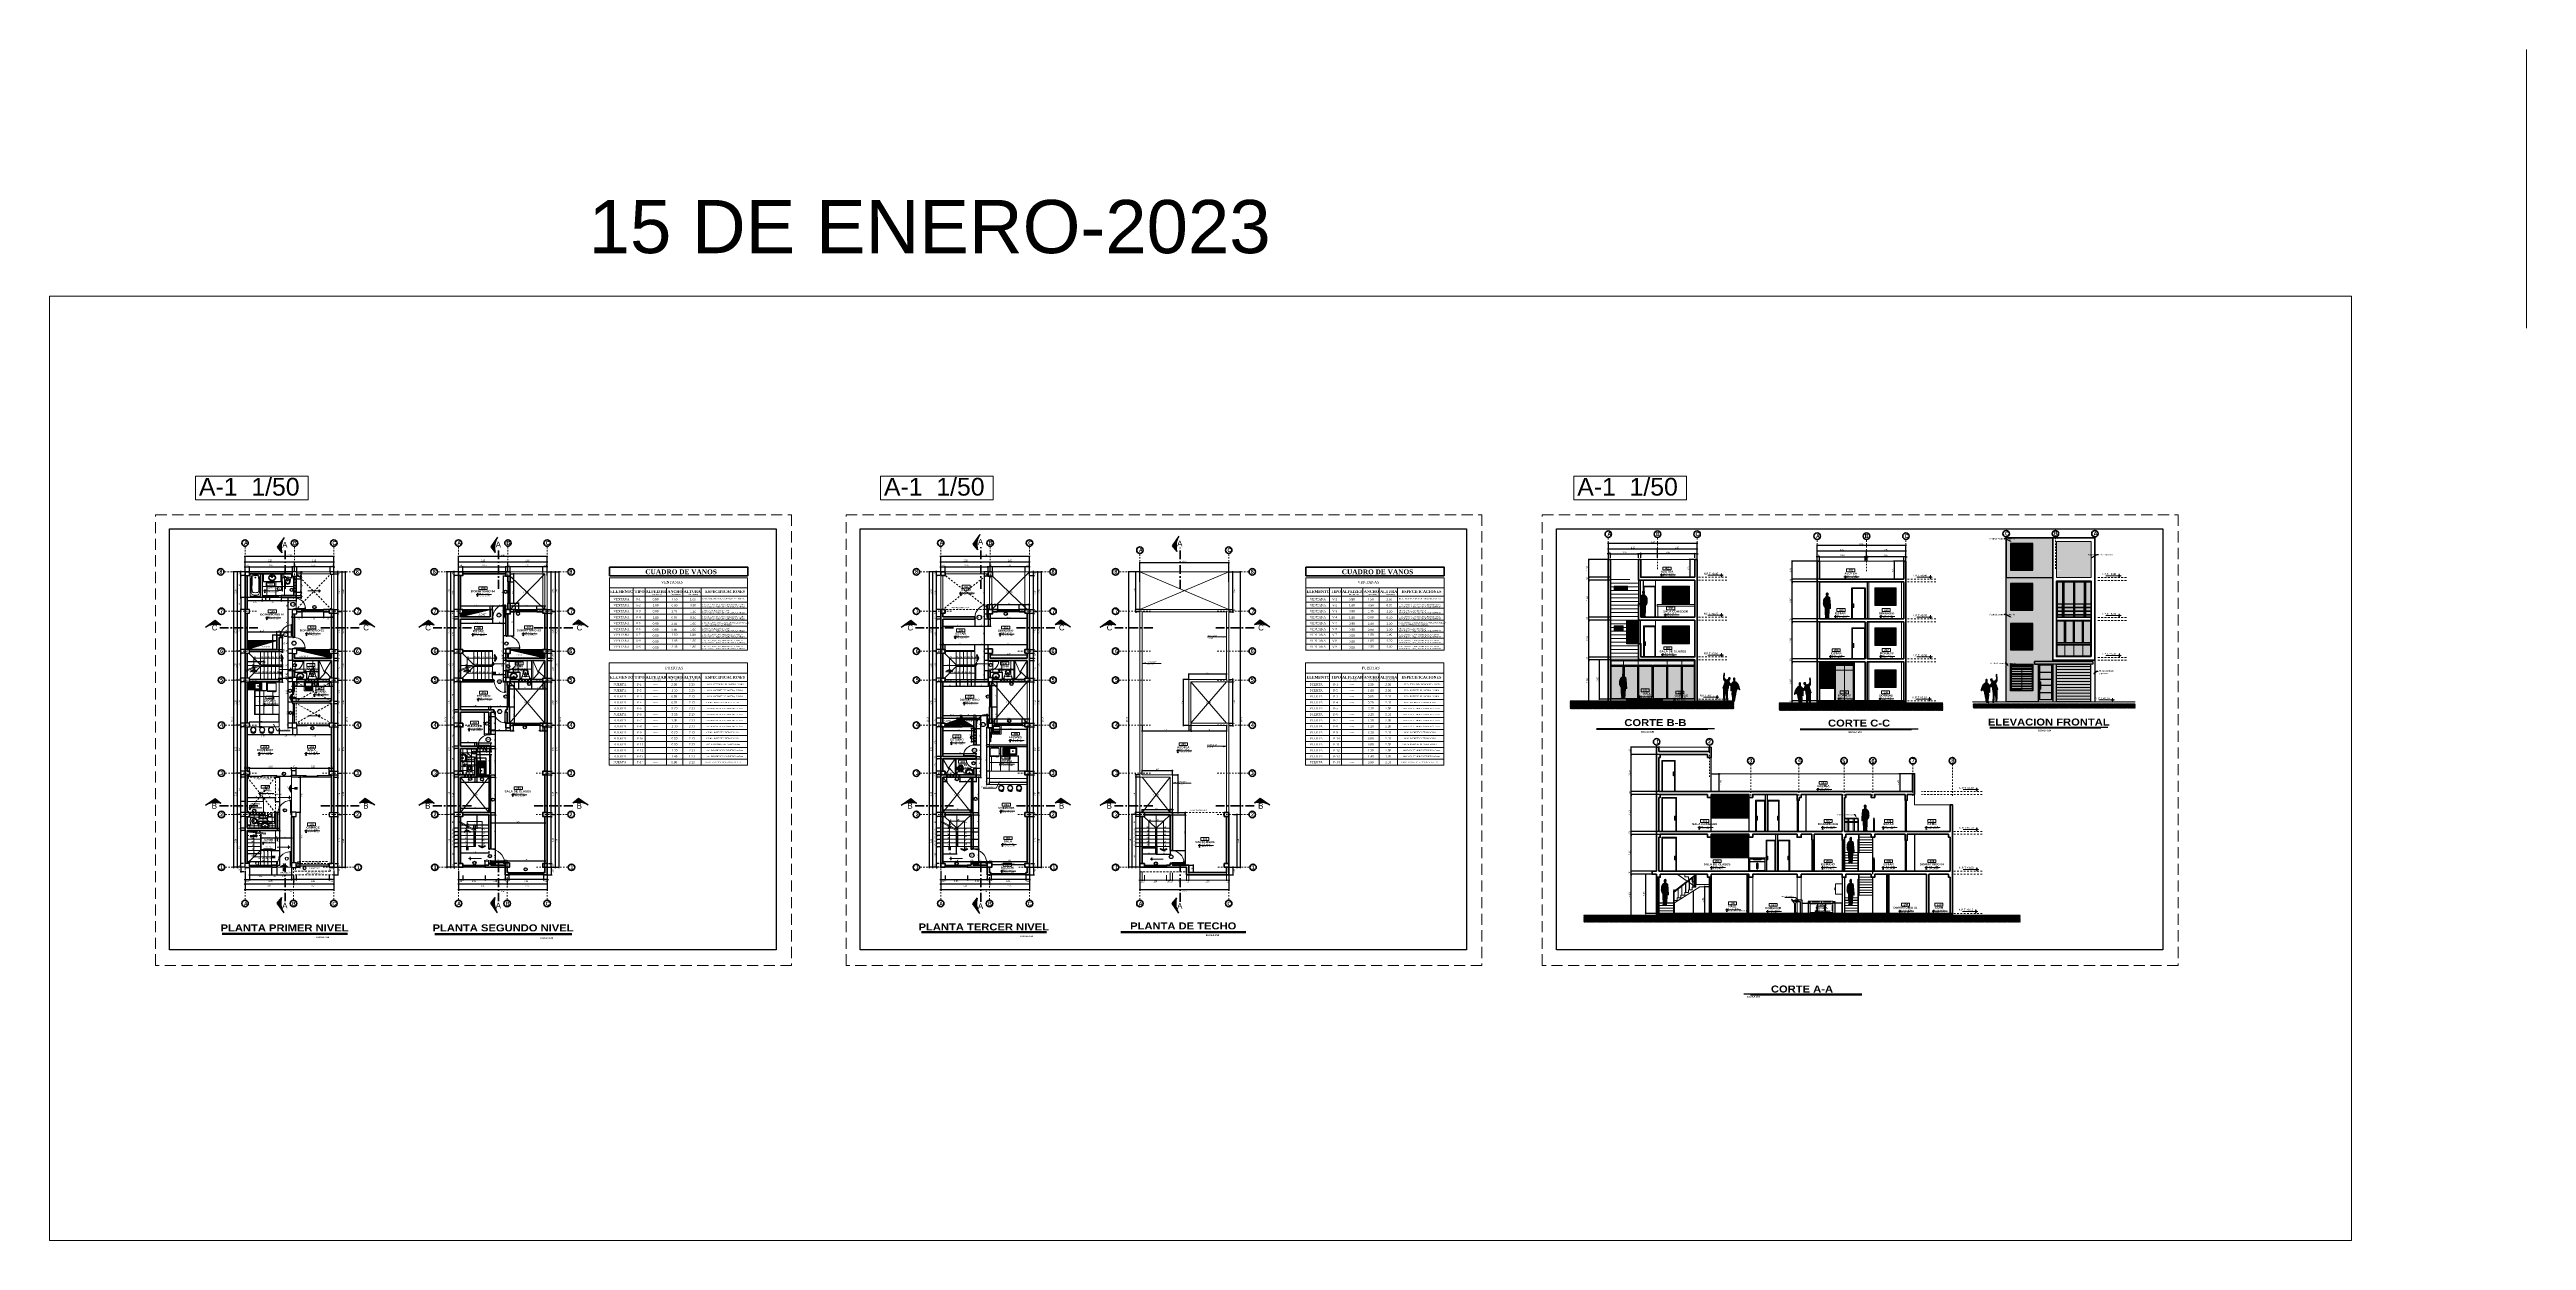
# Model space of a CAD drawing. Header units: metres. Extents: x -13 to 533, y -25 to 219.
# Drawn here: x -13.2 to 154.3, y -25.3 to 55.3 of the extents above; entities outside this region: 1.
import ezdxf
from ezdxf import colors
from ezdxf.entities.mleader import LeaderData, LeaderLine
from ezdxf.enums import TextEntityAlignment as Align
from ezdxf.math import Vec2, Vec3

# ---------------------------------------------------------------- set-up
doc = ezdxf.new("R2010")
doc.units = ezdxf.units.M
for name, pattern in [('ACAD_ISO03W100', [30, 12, -18]), ('ACAD_ISO10W100', [18, 12, -3, 0, -3]), ('DASHDOT', [1, 0.5, -0.25, 0, -0.25]), ('DASHED2', [0.375, 0.25, -0.125]), ('HIDDEN', [0.375, 0.25, -0.125])]:
    doc.linetypes.add(name, pattern=pattern)
for name, color, linetype, lineweight in [('02', 7, 'Continuous', 50), ('COLUMNAS', 5, 'Continuous', 80), ('CORTES', 252, 'Continuous', 25), ('COTAS', 4, 'Continuous', 13), ('EJES', 251, 'Continuous', 20), ('EQUIPAMIENTO', 9, 'Continuous', 20), ('LAYER2', 1, 'Continuous', 20), ('membrete y cuadros', 252, 'Continuous', 20), ('mobiliario fijo', 252, 'Continuous', 9), ('MOBILIARIO GRAL.', 251, 'Continuous', 9), ('mobiliario movil', 252, 'Continuous', 5), ('MURO OK', 5, 'Continuous', 80), ('NPT', 255, 'Continuous', 13), ('Pluma 0.1', 252, 'Continuous', 9), ('Pluma 0.2', 252, 'Continuous', 20), ('PLUMA 0.3', 251, 'Continuous', 30), ('PLUMA 0.8', 1, 'Continuous', 60), ('Pluma 1', 252, 'Continuous', 9), ('Proyecciones', 252, 'DASHED2', 13), ('SANITARIOS', 54, 'Continuous', 18), ('TEXTO', 14, 'Continuous', 40), ('Textos', 7, 'Continuous', 0), ('VANOS', 254, 'Continuous', 20)]:
    doc.layers.add(name, color=color, linetype=linetype, lineweight=lineweight)
for name, color, linetype, lineweight, true_color in [('PLUMA 0.05', 7, 'Continuous', 5, 0x9c9c9c), ('TEXTURAS', 7, 'Continuous', 5, 0x8a8a8a), ('VIGAS DE CIMENTACION', 6, 'Continuous', 30, 0xff00ff)]:
    doc.layers.add(name, color=color, linetype=linetype, lineweight=lineweight, true_color=true_color)
doc.layers.add('TEXTO 0.3', color=3, linetype='Continuous')
doc.layers.add('VIGAS', color=2, linetype='Continuous')
doc.styles.add('ARIAL', font='arial.ttf', dxfattribs={"width": 0.95})
doc.styles.add('ARIAL BLACK', font='', dxfattribs={"height": 0.1})
doc.styles.add('ARIALREG', font='arial.ttf')
doc.styles.add('joe1', font='impact.ttf')
doc.styles.add('mar', font='swissel.ttf')
doc.styles.add('STYLE1', font='arial.ttf', dxfattribs={"height": 0.3})
doc.styles.add('TEXTOCENT', font='GOTHIC.TTF')
doc.styles.add('TTArial', font='ARIALN.TTF')
doc.styles.add('TXTSHX', font='arial.ttf', dxfattribs={"height": 0.1})
doc.styles.get('ARIAL BLACK').set_extended_font_data('Arial Black')
doc.dimstyles.new('PLANTA50', dxfattribs={"dimscale": 0.5, "dimtxt": 0.2, "dimasz": 0.15, "dimexe": 0.1, "dimexo": 0.1, "dimgap": 0.1, "dimtad": 2, "dimzin": 7, "dimdsep": 46, "dimtxsty": 'TEXTOCENT', "dimblk": 'ARCHTICK', "dimcen": 0.2, "dimdle": 0.1, "dimclrd": 8, "dimclre": 8, "dimclrt": 256, "dimaunit": 1, "dimadec": 0, "dimazin": 0, "dimtfac": 1, "dimtix": 1, "dimtmove": 2, "dimatfit": 3, "dimldrblk": 'ARCHTICK', "dimfxl": 1, "dimtolj": 1, "dimtzin": 0, "dimarcsym": 0})
pattern_1 = [(0, (0, 0), (0, 6.985), [5.08, -1.905]), (90, (0, 0), (-6.985, 4e-16), [5.08, -1.905])]
pattern_2 = [(0, (0.1824, -0.048), (0, 6.985), [5.08, -1.905]), (90, (0.1824, -0.048), (-6.985, 4e-16), [5.08, -1.905])]
pattern_3 = [(90, (-313.127206, -32.29472), (-0.03, 2e-17), [])]
pattern_4 = [(90, (-313.127206, -84.78346), (-0.03, 2e-17), [])]

# ---------------------------------------------------------------- blocks, each defined once
blk = doc.blocks.new('A$C387263C3')
at = {"layer": 'PLUMA 0.05', "lineweight": 9}
blk.add_arc((0.04, 0.11), 0.931, 0, 86.6744, dxfattribs=at)
at = {"layer": 'Pluma 0.2', "lineweight": 9}
for p, q in [((0, 0.99), (0, 1.01)), ((0, 0.99), (0, 1.01)), ((0, 1), (0, 1)), ((0, 1), (0, 1)), ((0, 1), (0, 1)), ((0, 1), (0, 1)), ((0, 1), (0, 1)), ((0, 1), (0, 1)), ((0, 1), (0, 1)), ((0, 1), (0, 1)), ((0, 0), (0, 0.11)), ((0, 0.11), (0.03, 0.11)), ((0, 0), (0, 0.11)), ((0, 0.11), (0.03, 0.11)), ((0, 0), (0.05, 0)), ((0, 0), (0.05, 0)), ((0.02, 1.02), (0.01, 1.02)), ((0.02, 1.02), (0.01, 1.02)), ((0.02, 0.98), (0.01, 0.98)), ((0.02, 0.98), (0.01, 0.98)), ((0.02, 0.98), (0.02, 1.02)), ((0.02, 0.98), (0.02, 1.02)), ((0.02, 1.01), (0.03, 1.01)), ((0.02, 1.01), (0.03, 1.01)), ((0.02, 0.99), (0.03, 0.99)), ((0.02, 0.99), (0.03, 0.99)), ((0.03, 1.03), (0.04, 1.03)), ((0.03, 1.03), (0.04, 1.03)), ((0.03, 0.99), (0.03, 1.01)), ((0.03, 0.99), (0.03, 1.01)), ((0.03, 0.97), (0.04, 0.97)), ((0.03, 0.97), (0.04, 0.97)), ((0.03, 0.05), (0.03, 0.11)), ((0.03, 0.05), (0.03, 0.11)), ((0.03, 0.11), (0.04, 0.11)), ((0.03, 0.05), (0.03, 0.11)), ((0.03, 0.05), (0.03, 0.11)), ((0.03, 0.11), (0.04, 0.11)), ((0.04, 0.05), (0.03, 0.05)), ((0.03, 0.05), (0.05, 0.05)), ((0.04, 0.05), (0.03, 0.05)), ((0.03, 0.05), (0.05, 0.05)), ((0.09, 1.04), (0.04, 1.04)), ((0.04, 1.04), (0.09, 1.04)), ((0.04, 0.97), (0.04, 1.04)), ((0.09, 1.04), (0.04, 1.04)), ((0.04, 1.04), (0.09, 1.04)), ((0.04, 0.97), (0.04, 1.04)), ((0.04, 0.96), (0.04, 0.97)), ((0.04, 0.97), (0.04, 0.97)), ((0.07, 0.97), (0.04, 0.97)), ((0.04, 0.96), (0.04, 0.97)), ((0.04, 0.97), (0.04, 0.97)), ((0.07, 0.97), (0.04, 0.97)), ((0.04, 0.19), (0.04, 0.18)), ((0.04, 0.19), (0.04, 0.18)), ((0.04, 0.18), (0.04, 0.18)), ((0.04, 0.18), (0.04, 0.11)), ((0.07, 0.18), (0.04, 0.18)), ((0.04, 0.18), (0.04, 0.18)), ((0.04, 0.18), (0.04, 0.11)), ((0.07, 0.18), (0.04, 0.18)), ((0.04, 0.05), (0.04, 0.11)), ((0.04, 0.11), (0.04, 0.11)), ((0.04, 0.11), (0.09, 0.11)), ((0.09, 0.11), (0.04, 0.11)), ((0.09, 0.11), (0.04, 0.11)), ((0.04, 0.11), (0.09, 0.11)), ((0.04, 0.05), (0.04, 0.11)), ((0.04, 0.11), (0.04, 0.11)), ((0.04, 0.11), (0.09, 0.11)), ((0.09, 0.11), (0.04, 0.11)), ((0.09, 0.11), (0.04, 0.11)), ((0.04, 0.11), (0.09, 0.11)), ((0.05, 0.97), (0.07, 0.97)), ((0.07, 0.97), (0.05, 0.97)), ((0.05, 0.54), (0.05, 0.97)), ((0.05, 0.51), (0.05, 0.97)), ((0.05, 0.97), (0.07, 0.97)), ((0.07, 0.97), (0.05, 0.97)), ((0.05, 0.54), (0.05, 0.97)), ((0.05, 0.51), (0.05, 0.97)), ((0.05, 0.54), (0.05, 0.18)), ((0.05, 0.54), (0.05, 0.18)), ((0.05, 0.51), (0.05, 0.18)), ((0.05, 0.51), (0.05, 0.18)), ((0.05, 0.18), (0.07, 0.18)), ((0.07, 0.18), (0.05, 0.18)), ((0.05, 0.18), (0.07, 0.18)), ((0.07, 0.18), (0.05, 0.18)), ((0.05, 0.01), (0.05, 0.05)), ((0.05, 0.01), (0.05, 0.05)), ((0.05, 0), (0.05, 0.01)), ((0.05, 0), (0.05, 0.01)), ((0.07, 0.93), (0.07, 0.97)), ((0.07, 0.93), (0.07, 0.97)), ((0.07, 0.93), (0.07, 0.97)), ((0.07, 0.93), (0.07, 0.97)), ((0.07, 0.93), (0.07, 0.93)), ((0.07, 0.93), (0.07, 0.93)), ((0.08, 0.93), (0.07, 0.93)), ((0.07, 0.54), (0.07, 0.93)), ((0.07, 0.51), (0.07, 0.93)), ((0.07, 0.93), (0.07, 0.93)), ((0.07, 0.93), (0.07, 0.93)), ((0.08, 0.93), (0.07, 0.93)), ((0.07, 0.54), (0.07, 0.93)), ((0.07, 0.51), (0.07, 0.93)), ((0.07, 0.54), (0.07, 0.22)), ((0.07, 0.54), (0.07, 0.22)), ((0.07, 0.51), (0.07, 0.22)), ((0.07, 0.51), (0.07, 0.22)), ((0.07, 0.22), (0.07, 0.18)), ((0.07, 0.22), (0.07, 0.18)), ((0.07, 0.22), (0.07, 0.22)), ((0.07, 0.22), (0.07, 0.22)), ((0.08, 0.22), (0.07, 0.22)), ((0.07, 0.22), (0.07, 0.18)), ((0.07, 0.22), (0.07, 0.18)), ((0.07, 0.22), (0.07, 0.22)), ((0.07, 0.22), (0.07, 0.22)), ((0.08, 0.22), (0.07, 0.22)), ((0.08, 0.93), (0.09, 0.94)), ((0.08, 0.93), (0.09, 0.94)), ((0.08, 0.22), (0.08, 0.93)), ((0.08, 0.22), (0.08, 0.93)), ((0.08, 0.22), (0.08, 0.93)), ((0.08, 0.22), (0.08, 0.93)), ((0.08, 0.22), (0.09, 0.22)), ((0.08, 0.22), (0.09, 0.22)), ((0.09, 0.94), (0.09, 1.04)), ((0.09, 0.94), (0.09, 1.04)), ((0.1, 1.03), (0.09, 1.03)), ((0.1, 1.03), (0.09, 1.03)), ((0.1, 0.97), (0.09, 0.97)), ((0.1, 0.97), (0.09, 0.97)), ((0.09, 0.22), (0.09, 0.94)), ((0.09, 0.22), (0.09, 0.94)), ((0.09, 0.22), (0.09, 0.93)), ((0.09, 0.22), (0.09, 0.93)), ((0.09, 0.22), (0.09, 0.93)), ((0.09, 0.22), (0.09, 0.93)), ((0.09, 0.22), (0.09, 0.11)), ((0.09, 0.22), (0.09, 0.11)), ((0.09, 0.11), (0.09, 0.11)), ((0.09, 0.11), (0.09, 0.11)), ((0.11, 1.01), (0.1, 1.01)), ((0.1, 0.99), (0.1, 1.01)), ((0.11, 1.01), (0.1, 1.01)), ((0.1, 0.99), (0.1, 1.01)), ((0.11, 0.99), (0.1, 0.99)), ((0.11, 0.99), (0.1, 0.99)), ((0.11, 0.98), (0.11, 1.02)), ((0.11, 1.02), (0.12, 1.02)), ((0.11, 0.98), (0.11, 1.02)), ((0.11, 1.02), (0.12, 1.02)), ((0.11, 0.98), (0.12, 0.98)), ((0.11, 0.98), (0.12, 0.98)), ((0.13, 0.99), (0.13, 1.01)), ((0.13, 0.99), (0.13, 1.01)), ((0.97, 0.05), (0.95, 0.05)), ((0.95, 0.01), (0.95, 0.05)), ((0.97, 0.05), (0.95, 0.05)), ((0.95, 0.01), (0.95, 0.05)), ((0.95, 0), (0.95, 0.01)), ((0.95, 0), (0.95, 0.01)), ((1, 0), (0.95, 0)), ((1, 0), (0.95, 0)), ((0.97, 0.05), (0.97, 0.11)), ((1, 0.11), (0.97, 0.11)), ((0.97, 0.05), (0.97, 0.11)), ((1, 0.11), (0.97, 0.11)), ((1, 0), (1, 0.11)), ((1, 0), (1, 0.11))]:
    blk.add_line(p, q, dxfattribs=at)
for centre, major_axis, ratio, start_param, end_param in [((0.01, 1.01), (0.00575, 0.00575), 1, 0.703792, 2.356194), ((0.01, 1.01), (0.00575, 0.00575), 1, 0.703792, 2.356194), ((0.01, 0.99), (0.00575, -0.00575), 1, 3.926991, 5.579394), ((0.01, 0.99), (0.00575, -0.00575), 1, 3.926991, 5.579394), ((0.01, 1.03), (0.0182, 0.0182), 1, -1.468973, -0.787147), ((0.01, 1.03), (0.0182, 0.0182), 1, -1.468973, -0.787147), ((0.01, 0.97), (0.0182, -0.0182), 1, 0.787147, 1.468973), ((0.01, 0.97), (0.0182, -0.0182), 1, 0.787147, 1.468973), ((0.04, 0.11), (0.00153, 0.00153), 0.999998, 2.531896, 8.815081), ((0.04, 0.11), (0.00153, 0.00153), 0.999998, 2.531896, 8.815081), ((0.04, 0.97), (0.00485, -0.00485), 1, 3.926991, 5.497787), ((0.04, 0.97), (0.00485, -0.00485), 1, 3.926991, 5.497787), ((0.04, 0.18), (0.00485, 0.00485), 1, 0.785398, 2.356194), ((0.04, 0.18), (0.00485, 0.00485), 1, 0.785398, 2.356194), ((0.12, 1.03), (0.0182, -0.0182), 1, 3.92874, 4.610566), ((0.12, 1.03), (0.0182, -0.0182), 1, 3.92874, 4.610566), ((0.12, 0.97), (0.0182, 0.0182), 1, 1.672619, 2.354445), ((0.12, 0.97), (0.0182, 0.0182), 1, 1.672619, 2.354445), ((0.12, 1.01), (0.00575, 0.00575), 1, -0.785398, 0.867005), ((0.12, 1.01), (0.00575, 0.00575), 1, -0.785398, 0.867005), ((0.12, 0.99), (0.00575, -0.00575), 1, 5.41618, 7.068584), ((0.12, 0.99), (0.00575, -0.00575), 1, 5.41618, 7.068584)]:
    blk.add_ellipse(centre, major_axis=major_axis, ratio=ratio, start_param=start_param, end_param=end_param, dxfattribs=at)
blk = doc.blocks.new('A$C47D15B09')
at = {"layer": 'COTAS'}
h = blk.add_hatch(color=256, dxfattribs=at)
edge = h.paths.add_edge_path()
edge.add_arc((0.19, 0.23), 0.0211, 0, 360)
blk.add_line((0, 0.23), (0.3, 0.23), dxfattribs=at)
at = {"layer": 'COTAS', "lineweight": 35}
for p, q in [((0.24, 0.27), (0.44, 0.27)), ((0.24, 0.19), (0.44, 0.19))]:
    blk.add_line(p, q, dxfattribs=at)
blk.add_lwpolyline([(0.15, 0.46), (0.03, 0.23), (0.15, 0), (0.08, 0.23), (0.15, 0.46)], dxfattribs=at)
at = {"layer": 'COTAS'}
blk.add_circle((0.19, 0.23), 0.0211, dxfattribs=at)
blk = doc.blocks.new('A$C09B35947')
at = {"layer": 'COTAS'}
for p, q in [((0.29, 0.98), (0, 0.98)), ((0, 0.98), (0.15, 0.91)), ((0.15, 0.91), (0.09, 0.3)), ((0.37, 0.97), (0.11, 0.96)), ((0.11, 0.96), (0.22, 0.91)), ((0.22, 0.91), (0.15, 0.3)), ((0.23, 1.62), (0.17, 1.03)), ((0.17, 1.03), (0.29, 0.98)), ((0.29, 1.61), (0.23, 1.03)), ((0.23, 1.03), (0.37, 0.97))]:
    blk.add_line(p, q, dxfattribs=at)
blk = doc.blocks.new('nivel')
at = {"layer": 'NPT', "ltscale": 2}
h = blk.add_hatch(color=256, dxfattribs=at)
h.paths.add_polyline_path([(0, 0.04, 0.413106), (-0.04, 0), (0, 0)])
h.paths.add_polyline_path([(0.04, 0, 0.000946), (0.04, 0), (0, 0), (0, -0.04, 0.414214)])
for points in [[(-0.09, 0), (0.64, 0)], [(0, 0.09), (0, -0.09)]]:
    blk.add_lwpolyline(points, dxfattribs=at)
blk.add_circle((0, 0), 0.0394, dxfattribs=at)
blk = doc.blocks.new('_ARCHTICK')
at = {"color": 0, "linetype": 'ByBlock', "const_width": 0.15}
blk.add_lwpolyline([(-0.5, -0.5), (0.5, 0.5)], dxfattribs=at)
blk = doc.blocks.new('*D85')
at = {"layer": 'COTAS', "color": 8, "lineweight": -2, "transparency": 16777216}
for p, q in [((-0.05, 4.45), (-0.33, 4.45)), ((-0.05, 3.7), (-0.33, 3.7)), ((-0.28, 3.65), (-0.28, 4.5))]:
    blk.add_line(p, q, dxfattribs=at)
at = {"layer": 'Defpoints', "color": 0, "lineweight": 5, "transparency": 16777216}
for p in [(-0.28, 4.45), (0, 4.45), (0, 3.7)]:
    blk.add_point(p, dxfattribs=at)
at = {"layer": 'COTAS', "color": 8, "lineweight": -2, "transparency": 16777216, "xscale": 0.075, "yscale": 0.075, "zscale": 0.075}
for p, rotation in [((-0.28, 4.45), 90), ((-0.28, 3.7), 270)]:
    blk.add_blockref('_ARCHTICK', p, dxfattribs=dict(at, rotation=rotation))
at = {"layer": 'COTAS', "transparency": 16777216, "insert": (-0.38, 4.07), "char_height": 0.1, "attachment_point": 5, "rotation": 90, "style": 'TEXTOCENT'}
blk.add_mtext('\\A1;.75', dxfattribs=at)
blk = doc.blocks.new('A$C173D1C7B')
at = {"layer": 'SANITARIOS'}
for p, q in [((0, 0), (0, 0.6)), ((0.57, 0), (0, 0)), ((0.5, 0.53), (0.07, 0.53)), ((0.07, 0.53), (0.07, 0.07)), ((0.5, 0.23), (0.07, 0.23)), ((0.5, 0.2), (0.07, 0.2)), ((0.5, 0.17), (0.07, 0.17)), ((0.5, 0.17), (0.07, 0.17)), ((0.5, 0.14), (0.07, 0.14)), ((0.5, 0.11), (0.07, 0.11)), ((0.07, 0.07), (0.5, 0.07)), ((0.5, 0.07), (0.07, 0.07)), ((0.5, 0.53), (0.5, 0.07)), ((0.57, 0), (0.57, 0.6))]:
    blk.add_line(p, q, dxfattribs=at)
blk = doc.blocks.new('frigider')
at = {"layer": 'MOBILIARIO GRAL.'}
for p, q in [((0.05, 0.32), (0.07, 0.32)), ((0.05, -0.18), (0.07, -0.18))]:
    blk.add_line(p, q, dxfattribs=at)
for points in [[(0, 0.27), (0.05, 0.32), (0.05, -0.18), (0, -0.13), (0, 0.13)], [(0.61, 0.38), (0.65, 0.38), (0.65, -0.24), (0.61, -0.24)], [(0.66, -0.04), (0.66, -0.18), (0.68, -0.18), (0.68, -0.04)]]:
    blk.add_lwpolyline(points, close=True, dxfattribs=at)
blk.add_lwpolyline([(0.07, 0.34, -0.414214), (0.11, 0.38), (0.6, 0.38), (0.6, -0.24), (0.11, -0.24, -0.414214), (0.07, -0.21)], format="xyb", close=True, dxfattribs=at)
blk = doc.blocks.new('L48x94P')
at = {"color": 9}
for p, q in [((0.56, -0.12), (0.91, -0.12)), ((0.56, -0.15), (0.91, -0.15)), ((0.56, -0.17), (0.91, -0.17)), ((0.56, -0.2), (0.91, -0.2)), ((0.56, -0.22), (0.91, -0.22)), ((0.56, -0.25), (0.91, -0.25)), ((0.56, -0.27), (0.91, -0.27)), ((0.56, -0.3), (0.91, -0.3)), ((0.56, -0.32), (0.91, -0.32)), ((0.56, -0.35), (0.91, -0.35)), ((0.56, -0.37), (0.91, -0.37)), ((0.56, -0.4), (0.91, -0.4)), ((0.56, -0.42), (0.91, -0.42)), ((0.56, -0.45), (0.91, -0.45))]:
    blk.add_line(p, q, dxfattribs=at)
for points in [[(0.05, -0.48), (0.05, -0.06, -0.414214), (0.08, -0.03), (0.96, -0.03, -0.414214), (0.99, -0.06), (0.99, -0.48, -0.414214), (0.96, -0.51), (0.08, -0.51, -0.414214)], [(0.11, -0.43), (0.11, -0.13, -0.414214), (0.14, -0.1), (0.48, -0.1, -0.414214), (0.51, -0.13), (0.51, -0.43, -0.414214), (0.48, -0.46), (0.14, -0.46, -0.414214)]]:
    blk.add_lwpolyline(points, format="xyb", close=True)
blk.add_lwpolyline([(0.07, -0.48), (0.07, -0.06, -0.414214), (0.08, -0.05), (0.96, -0.05, -0.414214), (0.97, -0.06), (0.97, -0.48, -0.414214), (0.96, -0.49), (0.08, -0.49, -0.414214)], format="xyb", close=True, dxfattribs=at)
blk.add_circle((0.31, -0.28), 0.025, dxfattribs=at)
for centre, start, end in [((0.56, -0.13), 90, 270), ((0.56, -0.18), 90, 270), ((0.56, -0.23), 90, 270), ((0.56, -0.28), 90, 270), ((0.56, -0.33), 90, 270), ((0.56, -0.38), 90, 270), ((0.56, -0.43), 90, 270), ((0.91, -0.13), 270, 90), ((0.91, -0.18), 270, 90), ((0.91, -0.23), 270, 90), ((0.91, -0.28), 270, 90), ((0.91, -0.33), 270, 90), ((0.91, -0.38), 270, 90), ((0.91, -0.43), 270, 90)]:
    blk.add_arc(centre, 0.015, start, end, dxfattribs=at)
blk = doc.blocks.new('A$C5A072E00')
at = {"layer": 'EQUIPAMIENTO'}
for p, q in [((0.34, 0.25, -0.15), (0.37, 0.26, -0.15)), ((0.34, 0.11, -0.15), (0.37, 0.09, -0.15)), ((0.35, 0.24, -0.15), (0.38, 0.26, -0.15)), ((0.35, 0.11, -0.15), (0.37, 0.1, -0.15))]:
    blk.add_line(p, q, dxfattribs=at)
for radius in [0.18, 0.155]:
    blk.add_circle((0.18, 0.18, -0.15), radius, dxfattribs=at)
for centre, radius, start, end in [((0.36, 0.31, -0.15), 0.0146, 44.3864, 224.3864), ((0.22, 0.18, -0.15), 0.171, 314.9219, 44.3864), ((0.35, 0.05, -0.15), 0.0146, 134.9219, 314.9219), ((0.22, 0.18, -0.15), 0.2, 314.9219, 44.3864)]:
    blk.add_arc(centre, radius, start, end, dxfattribs=at)
blk = doc.blocks.new('A$C66326E21')
for centre, radius in [((0.24, 0.25), 0.035), ((0.24, 0.25), 0.0225), ((0.24, 0.35), 0.015)]:
    blk.add_circle(centre, radius)
for centre, radius, start, end in [((0.2, 0.19), 0.204, 139.4152, 162.642), ((0.11, 0.22), 0.107, 162.642, 183.6576), ((0.13, 0.2), 0.134, 177.3925, 195.3301), ((0.18, 0.22), 0.183, 195.3301, 221.2175), ((0.27, 0.12), 0.304, 123.9103, 138.5833), ((0.28, 0.21), 0.242, 162.407, 179.1897), ((0.07, 0.25), 0.03, 111.7839, 166.7564), ((0.21, 0.2), 0.176, 175.9697, 187.6164), ((0.22, 0.2), 0.178, 187.6164, 210.8024), ((0.25, 0.25), 0.259, 217.8305, 235.1979), ((0.24, 0.21), 0.205, 141.5769, 161.5925), ((0.14, 0.18), 0.0902, 195.555, 227.7101), ((0.12, 0.14), 0.153, 97.9638, 111.7839), ((0.31, 0.27), 0.301, 213.186, 226.814), ((0.23, 0.2), 0.204, 116.7862, 136.849), ((0.21, 0.23), 0.174, 222.0906, 243.055), ((0.26, 0.11), 0.301, 106.8214, 120.9058), ((0.31, -1.24), 1.55, 95.4652, 97.9638), ((0.23, 0.22), 0.215, 234.441, 254.5665), ((0.25, 0.21), 0.207, 228.423, 248.4383), ((0.23, 0.25), 0.202, 240.4039, 257.0248), ((0.26, 0.11), 0.295, 99.9925, 113.5157), ((0.24, 0.17), 0.245, 90.7986, 107.628), ((0.24, -0.31), 0.619, 92.9716, 96.8438), ((0.24, 0.21), 0.208, 249.2189, 269.2227), ((0.24, 0.3), 0.304, 256.1489, 270.0051), ((0.24, 0.21), 0.161, 252.0048, 272.03), ((0.25, 0.11), 0.297, 91.669, 98.331), ((0.21, 0.63), 0.325, 268.7043, 274.7481), ((0.23, 0.11), 0.297, 81.669, 88.331), ((0.24, 0.17), 0.245, 72.372, 89.2014), ((0.27, 0.63), 0.325, 265.2519, 271.2957), ((0.25, 0.21), 0.161, 267.97, 287.9952), ((0.24, 0.21), 0.208, 270.7773, 290.7811), ((0.24, 0.3), 0.304, 269.9949, 283.8511), ((0.22, 0.11), 0.295, 66.4843, 80.0075), ((0.24, -0.31), 0.619, 83.1562, 87.0284), ((0.25, 0.25), 0.202, 282.9752, 299.5961), ((0.22, 0.11), 0.301, 59.0942, 73.1786), ((0.24, 0.21), 0.207, 291.5617, 311.577), ((0.26, 0.22), 0.215, 285.4335, 305.559), ((0.17, -1.24), 1.55, 82.0362, 84.5348), ((0.25, 0.2), 0.204, 43.151, 63.2138), ((0.27, 0.23), 0.174, 296.945, 317.9094), ((0.17, 0.27), 0.301, 313.186, 326.814), ((0.21, 0.12), 0.304, 41.4167, 56.0897), ((0.36, 0.14), 0.153, 68.2161, 82.0362), ((0.23, 0.25), 0.259, 304.8021, 322.1695), ((0.24, 0.21), 0.205, 18.4075, 38.4231), ((0.34, 0.18), 0.0902, 312.2899, 344.445), ((0.41, 0.25), 0.03, 13.2436, 68.2161), ((0.27, 0.2), 0.178, 329.1976, 352.3836), ((0.2, 0.21), 0.242, 0.8103, 17.593), ((0.28, 0.19), 0.204, 17.358, 40.5848), ((0.27, 0.2), 0.176, 352.3836, 4.0303), ((0.3, 0.22), 0.183, 318.7825, 344.6699), ((0.38, 0.22), 0.107, 356.3424, 17.358), ((0.35, 0.2), 0.134, 344.6699, 2.6075)]:
    blk.add_arc(centre, radius, start, end)
blk = doc.blocks.new('A$C1DB9681C')
for p, q in [((0, 0.04), (0, 0.19)), ((0.09, 0.53), (0.04, 0.26)), ((0.04, 0.23), (0.09, 0.52)), ((0.06, 0.23), (0.04, 0.23)), ((0.47, 0), (0.04, 0)), ((0.06, 0.23), (0.25, 0.2)), ((0.16, 0.21), (0.26, 0.21)), ((0.22, 0.4), (0.22, 0.44)), ((0.26, 0.2), (0.45, 0.23)), ((0.35, 0.21), (0.26, 0.21)), ((0.29, 0.4), (0.3, 0.44)), ((0.47, 0.23), (0.42, 0.52)), ((0.43, 0.53), (0.47, 0.26)), ((0.47, 0.23), (0.45, 0.23)), ((0.51, 0.04), (0.51, 0.19))]:
    blk.add_line(p, q)
blk.add_lwpolyline([(0.25, 0.46, 0.139005), (0.25, 0.46, 0.107089), (0.25, 0.45, 0.080212), (0.25, 0.45, 0.06796), (0.26, 0.45, 0.06796), (0.26, 0.45, 0.080212), (0.27, 0.45, 0.107089), (0.27, 0.46, 0.139005), (0.27, 0.46, 0.139005), (0.27, 0.46, 0.107089), (0.27, 0.47, 0.080212), (0.26, 0.47, 0.06796), (0.26, 0.47, 0.06796), (0.25, 0.47, 0.080212), (0.25, 0.47, 0.107089), (0.25, 0.46, 0.139005)], format="xyb", close=True)
for centre in [(0.18, 0.25), (0.33, 0.25)]:
    blk.add_circle(centre, 0.008)
for centre, radius, start, end in [((0.04, 0.19), 0.04, 90, 180), ((0.04, 0.04), 0.04, 180, 270), ((0.19, 0.23), 0.15, 170.2071, 182.966), ((0.38, 0.48), 0.292, 161.5678, 170.4152), ((0.38, 0.48), 0.296, 161.1915, 170.2071), ((0.29, 0.51), 0.2, 133.8873, 163.4946), ((0.29, 0.51), 0.206, 133.507, 163.073), ((0.41, 0.48), 0.279, 165.0071, 179.3331), ((0.56, 0.47), 0.428, 178.5821, 188.2413), ((0.26, 0.42), 0.132, 187.705, 225.6982), ((0.29, 0.51), 0.157, 137.1692, 167.2746), ((0.29, 0.51), 0.15, 137.8845, 168.1333), ((0.42, 0.48), 0.281, 165.8067, 179.3181), ((0.62, 0.48), 0.487, 180.3239, 188.295), ((0.26, 0.43), 0.123, 187.7071, 225.993), ((0.26, 0.54), 0.165, 92.1936, 132.4727), ((0.26, 0.54), 0.159, 92.2523, 132.8254), ((0.25, 0.43), 0.132, 232.554, 272.5334), ((0.26, 0.53), 0.122, 92.76, 135.8858), ((0.26, 0.53), 0.115, 92.8715, 136.5577), ((0.25, 0.45), 0.138, 235.9958, 271.3648), ((0.26, 0.43), 0.0456, 90, 143.8168), ((0.24, 0.44), 0.025, 143.8168, 187.7652), ((0.24, 0.4), 0.015, 187.7652, 256.2304), ((0.26, 0.49), 0.105, 256.2304, 270), ((0.26, 0.24), 0.04, 261.6776, 278.3142), ((0.25, 0.54), 0.159, 47.1746, 87.7477), ((0.25, 0.54), 0.165, 47.5273, 87.8064), ((0.25, 0.53), 0.122, 44.1142, 87.24), ((0.25, 0.53), 0.115, 43.4423, 87.1285), ((0.26, 0.43), 0.0456, 36.1832, 90), ((0.26, 0.49), 0.105, 270, 283.7696), ((0.26, 0.45), 0.138, 268.6352, 304.0042), ((0.26, 0.43), 0.132, 267.4666, 307.446), ((0.28, 0.4), 0.015, 283.7696, 352.2348), ((0.27, 0.44), 0.025, 352.2348, 36.1832), ((0.22, 0.51), 0.157, 12.7254, 42.8308), ((0.22, 0.51), 0.15, 11.8667, 42.1155), ((0.25, 0.43), 0.123, 314.007, 352.2929), ((0.25, 0.42), 0.132, 314.3018, 352.295), ((0.22, 0.51), 0.206, 16.927, 46.493), ((0.22, 0.51), 0.2, 16.5054, 46.1127), ((0.1, 0.48), 0.281, 0.6819, 14.1933), ((-0.11, 0.48), 0.487, 351.705, 359.6761), ((0.11, 0.48), 0.279, 0.6669, 14.9929), ((-0.04, 0.47), 0.428, 351.7587, 1.4179), ((0.13, 0.48), 0.292, 9.5848, 18.4322), ((0.14, 0.48), 0.296, 9.7929, 18.8085), ((0.33, 0.23), 0.15, 357.0389, 9.7929), ((0.47, 0.19), 0.04, 0, 90), ((0.47, 0.04), 0.04, 270, 0)]:
    blk.add_arc(centre, radius, start, end)
blk = doc.blocks.new('1P-RAPIDJET')
at = {"layer": 'SANITARIOS'}
for p, q in [((-0.23, 0.19), (-0.23, -0.19)), ((-0.07, 0.23), (-0.19, 0.23)), ((-0.03, 0.19), (-0.03, -0.19)), ((-0.07, -0.23), (-0.19, -0.23))]:
    blk.add_line(p, q, dxfattribs=at)
blk.add_lwpolyline([(-0.63, 0, 0.124923), (-0.62, -0.05, 0.086582), (-0.59, -0.09, 0.045482), (-0.55, -0.11, 0.073677), (-0.51, -0.13, 0.097099), (-0.46, -0.13, 0.045483), (-0.42, -0.12, 0.134931), (-0.37, -0.09, 0.067604), (-0.35, -0.05, 0.107442), (-0.34, 0, 0.107442), (-0.35, 0.05, 0.067604), (-0.37, 0.09, 0.134931), (-0.42, 0.12, 0.045483), (-0.46, 0.13, 0.097099), (-0.51, 0.13, 0.073677), (-0.55, 0.11, 0.045482), (-0.59, 0.09, 0.086582), (-0.62, 0.05, 0.124923)], format="xyb", close=True, dxfattribs=at)
blk.add_lwpolyline([(-0.6, -0.1, 0.110475), (-0.54, -0.14, 0.150926), (-0.46, -0.15, 0.078629), (-0.41, -0.13, 0.023063), (-0.38, -0.12, 0.079496), (-0.36, -0.1, 0.043876), (-0.34, -0.08, 0.078546), (-0.33, -0.06, 0.12239), (-0.32, 0, 0.12239), (-0.33, 0.06, 0.078546), (-0.34, 0.08, 0.043876), (-0.36, 0.1, 0.079496), (-0.38, 0.12, 0.023063), (-0.41, 0.13, 0.078629), (-0.46, 0.15, 0.150926), (-0.54, 0.14, 0.110475), (-0.6, 0.1)], format="xyb", dxfattribs=at)
for centre in [(-0.27, 0.07), (-0.27, -0.07)]:
    blk.add_circle(centre, 0.008, dxfattribs=at)
for centre, radius, start, end in [((-0.56, 0), 0.124, 165.1704, 181.6122), ((-0.54, 0), 0.144, 153.2719, 167.7777), ((-0.44, -0.06), 0.269, 144.0186, 151.1819), ((-0.44, -0.08), 0.285, 126.4923, 140.031), ((-0.55, 0.01), 0.0975, 149.5453, 166.4572), ((-0.49, -0.01), 0.167, 166.0612, 176.108), ((-0.45, -0.06), 0.219, 135.1371, 149.7569), ((-0.47, -0.04), 0.225, 109.1214, 125.6552), ((-0.53, 0), 0.0529, 146.9127, 213.0873), ((-0.51, -0.01), 0.069, 105.0207, 145.0309), ((-0.44, -0.21), 0.394, 96.1855, 105.5661), ((-0.45, -0.21), 0.277, 90.4579, 107.4607), ((-0.48, -0.1), 0.286, 76.8945, 90.0108), ((-0.45, 0.04), 0.0338, 28.4628, 84.4674), ((-0.46, -0.01), 0.192, 61.6428, 76.8245), ((-0.62, -0.04), 0.217, 21.8484, 24.9044), ((3.01, 1.29), 3.65, 200.0209, 200.417), ((-0.69, -0.13), 0.312, 24.7212, 27.1554), ((-0.41, 0), 0.00651, 309.8456, 50.1544), ((-0.24, 0.36), 0.236, 237.0321, 245.6458), ((-0.19, 0.46), 0.348, 244.747, 251.691), ((0.25, 2.02), 1.97, 253.6128, 255.5327), ((-0.19, 0.19), 0.04, 90, 180), ((-0.07, 0.19), 0.04, 0, 90), ((-0.56, 0), 0.124, 178.3878, 194.8296), ((-0.54, 0), 0.144, 192.2223, 206.7281), ((-0.44, 0.06), 0.269, 208.8181, 215.9814), ((-0.49, 0.01), 0.167, 183.892, 193.9388), ((-0.55, -0.01), 0.0975, 193.5428, 210.4547), ((-0.44, 0.08), 0.285, 219.969, 233.5077), ((-0.45, 0.06), 0.219, 210.2431, 224.8629), ((-0.47, 0.04), 0.225, 234.3448, 250.8786), ((-0.51, 0.01), 0.069, 214.9691, 254.9793), ((-0.44, 0.21), 0.394, 254.4339, 263.8145), ((-0.45, 0.21), 0.277, 252.5393, 269.5421), ((-0.48, 0.1), 0.286, 269.9892, 283.1055), ((-0.45, -0.04), 0.0338, 275.5326, 331.5372), ((3.01, -1.29), 3.65, 159.583, 159.9791), ((-0.62, 0.04), 0.217, 335.0956, 338.1516), ((-0.46, 0.01), 0.192, 283.1755, 298.3572), ((-0.69, 0.13), 0.312, 332.8446, 335.2788), ((-0.24, -0.36), 0.236, 114.3542, 122.9679), ((-0.19, -0.46), 0.348, 108.309, 115.253), ((0.25, -2.02), 1.97, 104.4673, 106.3872), ((-0.19, -0.19), 0.04, 180, 270), ((-0.07, -0.19), 0.04, 270, 0)]:
    blk.add_arc(centre, radius, start, end, dxfattribs=at)
blk = doc.blocks.new('2P-ACQUABELL')
at = {"layer": 'SANITARIOS'}
for p, q in [((-0.21, -0.03), (-0.22, -0.06)), ((-0.22, -0.03), (-0.22, -0.04)), ((-0.22, -0.03), (0.22, -0.03)), ((-0.21, -0.05), (-0.21, -0.06)), ((0.21, -0.03), (0.22, -0.06)), ((0.21, -0.05), (0.21, -0.06)), ((0.22, -0.03), (0.22, -0.04))]:
    blk.add_line(p, q, dxfattribs=at)
for centre, radius in [((0, -0.22), 0.0325), ((0, -0.22), 0.023), ((0, -0.09), 0.015)]:
    blk.add_circle(centre, radius, dxfattribs=at)
for centre, radius, start, end in [((-0.03, -0.22), 0.282, 182.5589, 204.7332), ((-0.01, -0.26), 0.312, 155.7961, 165.8494), ((0, -0.24), 0.315, 170, 180), ((-0.02, -0.27), 0.304, 131.1373, 151.6384), ((-0.01, -0.26), 0.288, 155.9695, 165.6766), ((0, -0.24), 0.291, 170.1713, 179.8942), ((-0.03, -0.22), 0.258, 182.6778, 182.7973), ((-0.09, -0.23), 0.198, 181.0271, 195.6927), ((-0.1, -0.25), 0.214, 205.2834, 219.6859), ((-0.11, -0.25), 0.18, 191.6033, 223.3179), ((-0.02, -0.27), 0.28, 133.0884, 151.4601), ((-0.1, -0.26), 0.207, 217.5489, 232.134), ((-0.08, -0.24), 0.211, 220.4156, 246.175), ((-0.14, -0.23), 0.0829, 156.9322, 184.3334), ((-0.08, -0.23), 0.142, 181.4363, 197.2981), ((-0.22, -0.03), 0.004, 90, 172.4054), ((-0.23, -0.04), 0.007, 311.1373, 352.4054), ((-0.24, -0.06), 0.024, 315.3999, 352.4054), ((-0.23, -0.05), 0.024, 313.0884, 341.9333), ((-0.15, -0.22), 0.0776, 95.375, 159.6774), ((-0.12, -0.26), 0.102, 189.9961, 211.8152), ((-0.07, -0.23), 0.248, 231.4624, 254.7164), ((-0.21, -0.03), 0.004, 90, 172.4054), ((-0.2, -0.05), 0.009, 90.5514, 150.4426), ((-0.09, -0.24), 0.136, 213.1837, 229.6305), ((0, -20.54), 20.5, 89.4486, 90.5514), ((-0.06, -0.22), 0.166, 225.857, 250.8658), ((0, -0.01), 0.449, 248.9077, 260.0029), ((-0.09, -0.59), 0.451, 92.8254, 98.3234), ((0, -0.01), 0.482, 253.2133, 258.7957), ((-0.02, -0.08), 0.318, 251.3145, 262.8177), ((0.03, -2.14), 2, 90.8834, 94.0611), ((-0.03, -0.23), 0.255, 257.5119, 267.6876), ((0, 0.06), 0.52, 261.3387, 270.0751), ((0.03, 0.37), 0.767, 263.8332, 268.0847), ((-0.33, -7.8), 7.32, 87.4139, 87.7596), ((-0.03, -2.14), 2, 85.9389, 89.1166), ((-0.03, 0.37), 0.767, 271.9153, 276.1668), ((0, 0.06), 0.52, 269.9249, 278.6613), ((0.33, -7.8), 7.32, 92.2404, 92.5861), ((0.03, -0.23), 0.255, 272.3124, 282.4881), ((0.02, -0.08), 0.318, 277.1823, 288.6855), ((0, -0.01), 0.449, 279.9971, 291.0923), ((0, -0.01), 0.482, 281.2043, 286.7867), ((0.09, -0.59), 0.451, 81.6766, 87.1746), ((0.06, -0.22), 0.166, 289.1342, 314.143), ((0.07, -0.23), 0.248, 285.2836, 308.5376), ((0.15, -0.22), 0.0776, 20.3226, 84.625), ((0.08, -0.24), 0.211, 293.825, 319.5844), ((0.09, -0.24), 0.136, 310.3695, 326.8163), ((0.2, -0.05), 0.009, 29.5574, 89.4486), ((0.21, -0.03), 0.004, 7.5946, 90), ((0.23, -0.05), 0.024, 198.0667, 226.9116), ((0.12, -0.26), 0.102, 328.1848, 350.0039), ((0.22, -0.03), 0.004, 7.5946, 90), ((0.23, -0.04), 0.007, 187.5946, 228.8627), ((0.02, -0.27), 0.304, 28.3616, 48.8627), ((0.24, -0.06), 0.024, 187.5946, 224.6001), ((0.02, -0.27), 0.28, 28.5399, 46.9116), ((0.14, -0.23), 0.0829, 355.6666, 23.0678), ((0.08, -0.23), 0.142, 342.7019, 358.5637), ((0.1, -0.26), 0.207, 307.866, 322.4511), ((0.11, -0.25), 0.18, 316.6821, 348.3967), ((0.1, -0.25), 0.214, 320.3141, 334.7166), ((0.01, -0.26), 0.288, 14.3234, 24.0305), ((0.09, -0.23), 0.198, 344.3073, 358.9729), ((0.01, -0.26), 0.312, 14.1506, 24.2039), ((0, -0.24), 0.291, 0.1058, 9.8287), ((0.03, -0.22), 0.258, 357.2027, 357.3222), ((0.03, -0.22), 0.282, 335.2668, 357.4411), ((0, -0.24), 0.315, 360, 10)]:
    blk.add_arc(centre, radius, start, end, dxfattribs=at)
blk = doc.blocks.new('A$C7ABB6997')
at = {"layer": 'EJES', "color": 250, "linetype": 'DASHDOT', "ltscale": 0.01}
blk.add_line((0.22, 0.6), (0.22, 2.75), dxfattribs=at)
at = {"layer": 'EJES', "color": 250, "lineweight": 40}
blk.add_circle((0.22, 2.97), 0.22, dxfattribs=at)
blk = doc.blocks.new('*D86')
at = {"layer": 'COTAS', "color": 8, "lineweight": -2, "transparency": 16777216}
for p, q in [((5.75, 20.33), (5.67, 20.33)), ((5.75, 20.05), (5.75, 20.38)), ((6, 20.33), (5.75, 20.33)), ((6, 20.05), (6, 20.38)), ((6, 20.33), (6.08, 20.33))]:
    blk.add_line(p, q, dxfattribs=at)
at = {"layer": 'Defpoints', "color": 0, "lineweight": 5, "transparency": 16777216}
for p in [(5.75, 20.33), (5.75, 20), (6, 20)]:
    blk.add_point(p, dxfattribs=at)
at = {"layer": 'COTAS', "color": 8, "lineweight": -2, "transparency": 16777216, "xscale": 0.075, "yscale": 0.075, "zscale": 0.075}
blk.add_blockref('_ARCHTICK', (5.75, 20.33), dxfattribs=at)
at = {"layer": 'COTAS', "color": 8, "lineweight": -2, "transparency": 16777216, "xscale": 0.075, "yscale": 0.075, "zscale": 0.075, "rotation": 180}
blk.add_blockref('_ARCHTICK', (6, 20.33), dxfattribs=at)
at = {"layer": 'COTAS', "transparency": 16777216, "insert": (5.88, 20.44), "char_height": 0.1, "attachment_point": 5, "style": 'TEXTOCENT'}
blk.add_mtext('\\A1;.25', dxfattribs=at)
blk = doc.blocks.new('*D87')
at = {"layer": 'COTAS', "color": 8, "lineweight": -2, "transparency": 16777216}
for p, q in [((6.05, 20.65), (3.3, 20.65)), ((3.35, 20.05), (3.35, 20.7)), ((6, 20.05), (6, 20.7))]:
    blk.add_line(p, q, dxfattribs=at)
at = {"layer": 'Defpoints', "color": 0, "lineweight": 5, "transparency": 16777216}
for p in [(3.35, 20.65), (3.35, 20), (6, 20)]:
    blk.add_point(p, dxfattribs=at)
at = {"layer": 'COTAS', "color": 8, "lineweight": -2, "transparency": 16777216, "xscale": 0.075, "yscale": 0.075, "zscale": 0.075, "rotation": 180}
blk.add_blockref('_ARCHTICK', (3.35, 20.65), dxfattribs=at)
at = {"layer": 'COTAS', "color": 8, "lineweight": -2, "transparency": 16777216, "xscale": 0.075, "yscale": 0.075, "zscale": 0.075}
blk.add_blockref('_ARCHTICK', (6, 20.65), dxfattribs=at)
at = {"layer": 'COTAS', "transparency": 16777216, "insert": (4.67, 20.76), "char_height": 0.1, "attachment_point": 5, "style": 'TEXTOCENT'}
blk.add_mtext('\\A1;2.65', dxfattribs=at)
blk = doc.blocks.new('*D88')
at = {"layer": 'COTAS', "color": 8, "lineweight": -2, "transparency": 16777216}
for p, q in [((6.05, 21.03), (-0.05, 21.03)), ((0, 19.74), (0, 21.08)), ((6, 20.05), (6, 21.08))]:
    blk.add_line(p, q, dxfattribs=at)
at = {"layer": 'Defpoints', "color": 0, "lineweight": 5, "transparency": 16777216}
for p in [(0, 21.03), (0, 19.69), (6, 20)]:
    blk.add_point(p, dxfattribs=at)
at = {"layer": 'COTAS', "color": 8, "lineweight": -2, "transparency": 16777216, "xscale": 0.075, "yscale": 0.075, "zscale": 0.075, "rotation": 180}
blk.add_blockref('_ARCHTICK', (0, 21.03), dxfattribs=at)
at = {"layer": 'COTAS', "color": 8, "lineweight": -2, "transparency": 16777216, "xscale": 0.075, "yscale": 0.075, "zscale": 0.075}
blk.add_blockref('_ARCHTICK', (6, 21.03), dxfattribs=at)
at = {"layer": 'COTAS', "transparency": 16777216, "insert": (3, 21.13), "char_height": 0.1, "attachment_point": 5, "style": 'TEXTOCENT'}
blk.add_mtext('\\A1;6.00', dxfattribs=at)
blk = doc.blocks.new('*D89')
at = {"layer": 'COTAS', "color": 8, "lineweight": -2, "transparency": 16777216}
for p, q in [((3.55, 20.33), (3.15, 20.33)), ((3.2, 20.05), (3.2, 20.38)), ((3.5, 20.05), (3.5, 20.38))]:
    blk.add_line(p, q, dxfattribs=at)
at = {"layer": 'Defpoints', "color": 0, "lineweight": 5, "transparency": 16777216}
for p in [(3.2, 20.33), (3.2, 20), (3.5, 20)]:
    blk.add_point(p, dxfattribs=at)
at = {"layer": 'COTAS', "color": 8, "lineweight": -2, "transparency": 16777216, "xscale": 0.075, "yscale": 0.075, "zscale": 0.075, "rotation": 180}
blk.add_blockref('_ARCHTICK', (3.2, 20.33), dxfattribs=at)
at = {"layer": 'COTAS', "color": 8, "lineweight": -2, "transparency": 16777216, "xscale": 0.075, "yscale": 0.075, "zscale": 0.075}
blk.add_blockref('_ARCHTICK', (3.5, 20.33), dxfattribs=at)
at = {"layer": 'COTAS', "transparency": 16777216, "insert": (3.35, 20.44), "char_height": 0.1, "attachment_point": 5, "style": 'TEXTOCENT'}
blk.add_mtext('\\A1;.30', dxfattribs=at)
blk = doc.blocks.new('*D90')
at = {"layer": 'COTAS', "color": 8, "lineweight": -2, "transparency": 16777216}
for p, q in [((3.4, 20.65), (-0.05, 20.65)), ((0, 20.05), (0, 20.7)), ((3.35, 20.05), (3.35, 20.7))]:
    blk.add_line(p, q, dxfattribs=at)
at = {"layer": 'Defpoints', "color": 0, "lineweight": 5, "transparency": 16777216}
for p in [(0, 20.65), (0, 20), (3.35, 20)]:
    blk.add_point(p, dxfattribs=at)
at = {"layer": 'COTAS', "color": 8, "lineweight": -2, "transparency": 16777216, "xscale": 0.075, "yscale": 0.075, "zscale": 0.075, "rotation": 180}
blk.add_blockref('_ARCHTICK', (0, 20.65), dxfattribs=at)
at = {"layer": 'COTAS', "color": 8, "lineweight": -2, "transparency": 16777216, "xscale": 0.075, "yscale": 0.075, "zscale": 0.075}
blk.add_blockref('_ARCHTICK', (3.35, 20.65), dxfattribs=at)
at = {"layer": 'COTAS', "transparency": 16777216, "insert": (1.67, 20.76), "char_height": 0.1, "attachment_point": 5, "style": 'TEXTOCENT'}
blk.add_mtext('\\A1;3.35', dxfattribs=at)
blk = doc.blocks.new('*D91')
at = {"layer": 'COTAS', "color": 8, "lineweight": -2, "transparency": 16777216}
for p, q in [((-0.05, 20.33), (0.35, 20.33)), ((0, 20.05), (0, 20.38)), ((0.3, 20.05), (0.3, 20.38))]:
    blk.add_line(p, q, dxfattribs=at)
at = {"layer": 'Defpoints', "color": 0, "lineweight": 5, "transparency": 16777216}
for p in [(0.3, 20.33), (0, 20), (0.3, 20)]:
    blk.add_point(p, dxfattribs=at)
at = {"layer": 'COTAS', "color": 8, "lineweight": -2, "transparency": 16777216, "xscale": 0.075, "yscale": 0.075, "zscale": 0.075, "rotation": 180}
blk.add_blockref('_ARCHTICK', (0, 20.33), dxfattribs=at)
at = {"layer": 'COTAS', "color": 8, "lineweight": -2, "transparency": 16777216, "xscale": 0.075, "yscale": 0.075, "zscale": 0.075}
blk.add_blockref('_ARCHTICK', (0.3, 20.33), dxfattribs=at)
at = {"layer": 'COTAS', "transparency": 16777216, "insert": (0.15, 20.44), "char_height": 0.1, "attachment_point": 5, "style": 'TEXTOCENT'}
blk.add_mtext('\\A1;.30', dxfattribs=at)
blk = doc.blocks.new('*D92')
at = {"layer": 'COTAS', "color": 8, "lineweight": -2, "transparency": 16777216}
for p, q in [((0.25, 20.33), (3.25, 20.33)), ((0.3, 20.05), (0.3, 20.38)), ((3.2, 20.05), (3.2, 20.38))]:
    blk.add_line(p, q, dxfattribs=at)
at = {"layer": 'Defpoints', "color": 0, "lineweight": 5, "transparency": 16777216}
for p in [(3.2, 20.33), (0.3, 20), (3.2, 20)]:
    blk.add_point(p, dxfattribs=at)
at = {"layer": 'COTAS', "color": 8, "lineweight": -2, "transparency": 16777216, "xscale": 0.075, "yscale": 0.075, "zscale": 0.075, "rotation": 180}
blk.add_blockref('_ARCHTICK', (0.3, 20.33), dxfattribs=at)
at = {"layer": 'COTAS', "color": 8, "lineweight": -2, "transparency": 16777216, "xscale": 0.075, "yscale": 0.075, "zscale": 0.075}
blk.add_blockref('_ARCHTICK', (3.2, 20.33), dxfattribs=at)
at = {"layer": 'COTAS', "transparency": 16777216, "insert": (1.75, 20.44), "char_height": 0.1, "attachment_point": 5, "style": 'TEXTOCENT'}
blk.add_mtext('\\A1;2.90', dxfattribs=at)
blk = doc.blocks.new('*D93')
at = {"layer": 'COTAS', "color": 8, "lineweight": -2, "transparency": 16777216}
for p, q in [((5.8, 20.33), (3.45, 20.33)), ((3.5, 20.05), (3.5, 20.38)), ((5.75, 20.05), (5.75, 20.38))]:
    blk.add_line(p, q, dxfattribs=at)
at = {"layer": 'Defpoints', "color": 0, "lineweight": 5, "transparency": 16777216}
for p in [(3.5, 20.33), (3.5, 20), (5.75, 20)]:
    blk.add_point(p, dxfattribs=at)
at = {"layer": 'COTAS', "color": 8, "lineweight": -2, "transparency": 16777216, "xscale": 0.075, "yscale": 0.075, "zscale": 0.075, "rotation": 180}
blk.add_blockref('_ARCHTICK', (3.5, 20.33), dxfattribs=at)
at = {"layer": 'COTAS', "color": 8, "lineweight": -2, "transparency": 16777216, "xscale": 0.075, "yscale": 0.075, "zscale": 0.075}
blk.add_blockref('_ARCHTICK', (5.75, 20.33), dxfattribs=at)
at = {"layer": 'COTAS', "transparency": 16777216, "insert": (4.62, 20.44), "char_height": 0.1, "attachment_point": 5, "style": 'TEXTOCENT'}
blk.add_mtext('\\A1;2.25', dxfattribs=at)
blk = doc.blocks.new('*D94')
at = {"layer": 'COTAS', "color": 8, "lineweight": -2, "transparency": 16777216}
for p, q in [((6.05, -0.83), (5.65, -0.83)), ((5.7, -0.55), (5.7, -0.88)), ((6, -0.24), (6, -0.88))]:
    blk.add_line(p, q, dxfattribs=at)
at = {"layer": 'Defpoints', "color": 0, "lineweight": 5, "transparency": 16777216}
for p in [(5.7, -0.5), (5.7, -0.83), (6, -0.19)]:
    blk.add_point(p, dxfattribs=at)
at = {"layer": 'COTAS', "color": 8, "lineweight": -2, "transparency": 16777216, "xscale": 0.075, "yscale": 0.075, "zscale": 0.075, "rotation": 180}
blk.add_blockref('_ARCHTICK', (5.7, -0.83), dxfattribs=at)
at = {"layer": 'COTAS', "color": 8, "lineweight": -2, "transparency": 16777216, "xscale": 0.075, "yscale": 0.075, "zscale": 0.075}
blk.add_blockref('_ARCHTICK', (6, -0.83), dxfattribs=at)
at = {"layer": 'COTAS', "transparency": 16777216, "insert": (5.85, -0.94), "char_height": 0.1, "attachment_point": 5, "style": 'TEXTOCENT'}
blk.add_mtext('\\A1;.30', dxfattribs=at)
blk = doc.blocks.new('*D95')
at = {"layer": 'COTAS', "color": 8, "lineweight": -2, "transparency": 16777216}
for p, q in [((6.05, -1.15), (3.23, -1.15)), ((3.28, -0.55), (3.28, -1.2)), ((6, -0.55), (6, -1.2))]:
    blk.add_line(p, q, dxfattribs=at)
at = {"layer": 'Defpoints', "color": 0, "lineweight": 5, "transparency": 16777216}
for p in [(3.28, -0.5), (3.28, -1.15), (6, -0.5)]:
    blk.add_point(p, dxfattribs=at)
at = {"layer": 'COTAS', "color": 8, "lineweight": -2, "transparency": 16777216, "xscale": 0.075, "yscale": 0.075, "zscale": 0.075, "rotation": 180}
blk.add_blockref('_ARCHTICK', (3.28, -1.15), dxfattribs=at)
at = {"layer": 'COTAS', "color": 8, "lineweight": -2, "transparency": 16777216, "xscale": 0.075, "yscale": 0.075, "zscale": 0.075}
blk.add_blockref('_ARCHTICK', (6, -1.15), dxfattribs=at)
at = {"layer": 'COTAS', "transparency": 16777216, "insert": (4.64, -1.26), "char_height": 0.1, "attachment_point": 5, "style": 'TEXTOCENT'}
blk.add_mtext('\\A1;2.72', dxfattribs=at)
blk = doc.blocks.new('*D96')
at = {"layer": 'COTAS', "color": 8, "lineweight": -2, "transparency": 16777216}
for p, q in [((6.05, -1.53), (-0.05, -1.53)), ((0, -0.24), (0, -1.58)), ((6, -0.24), (6, -1.58))]:
    blk.add_line(p, q, dxfattribs=at)
at = {"layer": 'Defpoints', "color": 0, "lineweight": 5, "transparency": 16777216}
for p in [(0, -0.19), (0, -1.53), (6, -0.19)]:
    blk.add_point(p, dxfattribs=at)
at = {"layer": 'COTAS', "color": 8, "lineweight": -2, "transparency": 16777216, "xscale": 0.075, "yscale": 0.075, "zscale": 0.075, "rotation": 180}
blk.add_blockref('_ARCHTICK', (0, -1.53), dxfattribs=at)
at = {"layer": 'COTAS', "color": 8, "lineweight": -2, "transparency": 16777216, "xscale": 0.075, "yscale": 0.075, "zscale": 0.075}
blk.add_blockref('_ARCHTICK', (6, -1.53), dxfattribs=at)
at = {"layer": 'COTAS', "transparency": 16777216, "insert": (3, -1.63), "char_height": 0.1, "attachment_point": 5, "style": 'TEXTOCENT'}
blk.add_mtext('\\A1;6.00', dxfattribs=at)
blk = doc.blocks.new('*D97')
at = {"layer": 'COTAS', "color": 8, "lineweight": -2, "transparency": 16777216}
for p, q in [((3.5, -0.83), (3.1, -0.83)), ((3.15, -0.55), (3.15, -0.88)), ((3.45, -0.55), (3.45, -0.88))]:
    blk.add_line(p, q, dxfattribs=at)
at = {"layer": 'Defpoints', "color": 0, "lineweight": 5, "transparency": 16777216}
for p in [(3.15, -0.5), (3.15, -0.83), (3.45, -0.5)]:
    blk.add_point(p, dxfattribs=at)
at = {"layer": 'COTAS', "color": 8, "lineweight": -2, "transparency": 16777216, "xscale": 0.075, "yscale": 0.075, "zscale": 0.075, "rotation": 180}
blk.add_blockref('_ARCHTICK', (3.15, -0.83), dxfattribs=at)
at = {"layer": 'COTAS', "color": 8, "lineweight": -2, "transparency": 16777216, "xscale": 0.075, "yscale": 0.075, "zscale": 0.075}
blk.add_blockref('_ARCHTICK', (3.45, -0.83), dxfattribs=at)
at = {"layer": 'COTAS', "transparency": 16777216, "insert": (3.3, -0.94), "char_height": 0.1, "attachment_point": 5, "style": 'TEXTOCENT'}
blk.add_mtext('\\A1;.30', dxfattribs=at)
blk = doc.blocks.new('*D98')
at = {"layer": 'COTAS', "color": 8, "lineweight": -2, "transparency": 16777216}
for p, q in [((3.33, -1.15), (-0.05, -1.15)), ((0, -0.55), (0, -1.2)), ((3.28, -0.55), (3.28, -1.2))]:
    blk.add_line(p, q, dxfattribs=at)
at = {"layer": 'Defpoints', "color": 0, "lineweight": 5, "transparency": 16777216}
for p in [(0, -0.5), (0, -1.15), (3.28, -0.5)]:
    blk.add_point(p, dxfattribs=at)
at = {"layer": 'COTAS', "color": 8, "lineweight": -2, "transparency": 16777216, "xscale": 0.075, "yscale": 0.075, "zscale": 0.075, "rotation": 180}
blk.add_blockref('_ARCHTICK', (0, -1.15), dxfattribs=at)
at = {"layer": 'COTAS', "color": 8, "lineweight": -2, "transparency": 16777216, "xscale": 0.075, "yscale": 0.075, "zscale": 0.075}
blk.add_blockref('_ARCHTICK', (3.28, -1.15), dxfattribs=at)
at = {"layer": 'COTAS', "transparency": 16777216, "insert": (1.64, -1.26), "char_height": 0.1, "attachment_point": 5, "style": 'TEXTOCENT'}
blk.add_mtext('\\A1;3.28', dxfattribs=at)
blk = doc.blocks.new('*D99')
at = {"layer": 'COTAS', "color": 8, "lineweight": -2, "transparency": 16777216}
for p, q in [((-0.05, -0.83), (0.35, -0.83)), ((0, -0.55), (0, -0.88)), ((0.3, -0.55), (0.3, -0.88))]:
    blk.add_line(p, q, dxfattribs=at)
at = {"layer": 'Defpoints', "color": 0, "lineweight": 5, "transparency": 16777216}
for p in [(0, -0.5), (0.3, -0.5), (0.3, -0.83)]:
    blk.add_point(p, dxfattribs=at)
at = {"layer": 'COTAS', "color": 8, "lineweight": -2, "transparency": 16777216, "xscale": 0.075, "yscale": 0.075, "zscale": 0.075, "rotation": 180}
blk.add_blockref('_ARCHTICK', (0, -0.83), dxfattribs=at)
at = {"layer": 'COTAS', "color": 8, "lineweight": -2, "transparency": 16777216, "xscale": 0.075, "yscale": 0.075, "zscale": 0.075}
blk.add_blockref('_ARCHTICK', (0.3, -0.83), dxfattribs=at)
at = {"layer": 'COTAS', "transparency": 16777216, "insert": (0.15, -0.94), "char_height": 0.1, "attachment_point": 5, "style": 'TEXTOCENT'}
blk.add_mtext('\\A1;.30', dxfattribs=at)
blk = doc.blocks.new('*D100')
at = {"layer": 'COTAS', "color": 8, "lineweight": -2, "transparency": 16777216}
for p, q in [((0.25, -0.83), (3.2, -0.83)), ((0.3, -0.55), (0.3, -0.88)), ((3.15, -0.55), (3.15, -0.88))]:
    blk.add_line(p, q, dxfattribs=at)
at = {"layer": 'Defpoints', "color": 0, "lineweight": 5, "transparency": 16777216}
for p in [(0.3, -0.5), (3.15, -0.5), (3.15, -0.83)]:
    blk.add_point(p, dxfattribs=at)
at = {"layer": 'COTAS', "color": 8, "lineweight": -2, "transparency": 16777216, "xscale": 0.075, "yscale": 0.075, "zscale": 0.075, "rotation": 180}
blk.add_blockref('_ARCHTICK', (0.3, -0.83), dxfattribs=at)
at = {"layer": 'COTAS', "color": 8, "lineweight": -2, "transparency": 16777216, "xscale": 0.075, "yscale": 0.075, "zscale": 0.075}
blk.add_blockref('_ARCHTICK', (3.15, -0.83), dxfattribs=at)
at = {"layer": 'COTAS', "transparency": 16777216, "insert": (1.72, -0.94), "char_height": 0.1, "attachment_point": 5, "style": 'TEXTOCENT'}
blk.add_mtext('\\A1;2.85', dxfattribs=at)
blk = doc.blocks.new('*D101')
at = {"layer": 'COTAS', "color": 8, "lineweight": -2, "transparency": 16777216}
for p, q in [((5.75, -0.83), (3.4, -0.83)), ((3.45, -0.55), (3.45, -0.88)), ((5.7, -0.55), (5.7, -0.88))]:
    blk.add_line(p, q, dxfattribs=at)
at = {"layer": 'Defpoints', "color": 0, "lineweight": 5, "transparency": 16777216}
for p in [(3.45, -0.5), (3.45, -0.83), (5.7, -0.5)]:
    blk.add_point(p, dxfattribs=at)
at = {"layer": 'COTAS', "color": 8, "lineweight": -2, "transparency": 16777216, "xscale": 0.075, "yscale": 0.075, "zscale": 0.075, "rotation": 180}
blk.add_blockref('_ARCHTICK', (3.45, -0.83), dxfattribs=at)
at = {"layer": 'COTAS', "color": 8, "lineweight": -2, "transparency": 16777216, "xscale": 0.075, "yscale": 0.075, "zscale": 0.075}
blk.add_blockref('_ARCHTICK', (5.7, -0.83), dxfattribs=at)
at = {"layer": 'COTAS', "transparency": 16777216, "insert": (4.58, -0.94), "char_height": 0.1, "attachment_point": 5, "style": 'TEXTOCENT'}
blk.add_mtext('\\A1;2.25', dxfattribs=at)
blk = doc.blocks.new('*D102')
at = {"layer": 'COTAS', "color": 8, "lineweight": -2, "transparency": 16777216}
for p, q in [((6.1, 0.25), (6.33, 0.25)), ((6.28, 0.25), (6.28, 0.32)), ((6.28, 0), (6.28, 0.25)), ((6.1, 0), (6.33, 0)), ((6.28, 0), (6.28, -0.08))]:
    blk.add_line(p, q, dxfattribs=at)
at = {"layer": 'Defpoints', "color": 0, "lineweight": 5, "transparency": 16777216}
for p in [(6.05, 0.25), (6.28, 0.25), (6.05, 0)]:
    blk.add_point(p, dxfattribs=at)
at = {"layer": 'COTAS', "color": 8, "lineweight": -2, "transparency": 16777216, "xscale": 0.075, "yscale": 0.075, "zscale": 0.075}
for p, rotation in [((6.28, 0.25), 270), ((6.28, 0), 90)]:
    blk.add_blockref('_ARCHTICK', p, dxfattribs=dict(at, rotation=rotation))
at = {"layer": 'COTAS', "transparency": 16777216, "insert": (6.38, 0.12), "char_height": 0.1, "attachment_point": 5, "rotation": 90, "style": 'TEXTOCENT'}
blk.add_mtext('\\A1;.25', dxfattribs=at)
blk = doc.blocks.new('*D103')
at = {"layer": 'COTAS', "color": 8, "lineweight": -2, "transparency": 16777216}
for p, q in [((6.05, 20), (6.83, 20)), ((6.78, 20.05), (6.78, -0.05)), ((6.1, 0), (6.83, 0))]:
    blk.add_line(p, q, dxfattribs=at)
at = {"layer": 'Defpoints', "color": 0, "lineweight": 5, "transparency": 16777216}
for p in [(6, 20), (6.05, 0), (6.78, 0)]:
    blk.add_point(p, dxfattribs=at)
at = {"layer": 'COTAS', "color": 8, "lineweight": -2, "transparency": 16777216, "xscale": 0.075, "yscale": 0.075, "zscale": 0.075}
for p, rotation in [((6.78, 20), 90), ((6.78, 0), 270)]:
    blk.add_blockref('_ARCHTICK', p, dxfattribs=dict(at, rotation=rotation))
at = {"layer": 'COTAS', "transparency": 16777216, "insert": (6.88, 10), "char_height": 0.1, "attachment_point": 5, "rotation": 90, "style": 'TEXTOCENT'}
blk.add_mtext('\\A1;20.00', dxfattribs=at)
blk = doc.blocks.new('*D104')
at = {"layer": 'COTAS', "color": 8, "lineweight": -2, "transparency": 16777216}
for p, q in [((6.05, 3.45), (6.33, 3.45)), ((6.28, 0.2), (6.28, 3.5)), ((6.1, 0.25), (6.33, 0.25))]:
    blk.add_line(p, q, dxfattribs=at)
at = {"layer": 'Defpoints', "color": 0, "lineweight": 5, "transparency": 16777216}
for p in [(6, 3.45), (6.28, 3.45), (6.05, 0.25)]:
    blk.add_point(p, dxfattribs=at)
at = {"layer": 'COTAS', "color": 8, "lineweight": -2, "transparency": 16777216, "xscale": 0.075, "yscale": 0.075, "zscale": 0.075}
for p, rotation in [((6.28, 3.45), 90), ((6.28, 0.25), 270)]:
    blk.add_blockref('_ARCHTICK', p, dxfattribs=dict(at, rotation=rotation))
at = {"layer": 'COTAS', "transparency": 16777216, "insert": (6.38, 1.85), "char_height": 0.1, "attachment_point": 5, "rotation": 90, "style": 'TEXTOCENT'}
blk.add_mtext('\\A1;3.20', dxfattribs=at)
blk = doc.blocks.new('*D105')
at = {"layer": 'COTAS', "color": 8, "lineweight": -2, "transparency": 16777216}
for p, q in [((6.28, 0.05), (6.28, -0.55)), ((6.05, 0), (6.33, 0)), ((6.05, -0.5), (6.33, -0.5))]:
    blk.add_line(p, q, dxfattribs=at)
at = {"layer": 'Defpoints', "color": 0, "lineweight": 5, "transparency": 16777216}
for p in [(6, 0), (6, -0.5), (6.28, -0.5)]:
    blk.add_point(p, dxfattribs=at)
at = {"layer": 'COTAS', "color": 8, "lineweight": -2, "transparency": 16777216, "xscale": 0.075, "yscale": 0.075, "zscale": 0.075}
for p, rotation in [((6.28, 0), 90), ((6.28, -0.5), 270)]:
    blk.add_blockref('_ARCHTICK', p, dxfattribs=dict(at, rotation=rotation))
at = {"layer": 'COTAS', "transparency": 16777216, "insert": (6.38, -0.25), "char_height": 0.1, "attachment_point": 5, "rotation": 90, "style": 'TEXTOCENT'}
blk.add_mtext('\\A1;.50', dxfattribs=at)
blk = doc.blocks.new('*D106')
at = {"layer": 'COTAS', "color": 8, "lineweight": -2, "transparency": 16777216}
for p, q in [((6.33, 3.58), (6.59, 3.58)), ((6.54, 3.63), (6.54, -0.05)), ((6.1, 0), (6.59, 0))]:
    blk.add_line(p, q, dxfattribs=at)
at = {"layer": 'Defpoints', "color": 0, "lineweight": 5, "transparency": 16777216}
for p in [(6.28, 3.58), (6.05, 0), (6.54, 0)]:
    blk.add_point(p, dxfattribs=at)
at = {"layer": 'COTAS', "color": 8, "lineweight": -2, "transparency": 16777216, "xscale": 0.075, "yscale": 0.075, "zscale": 0.075}
for p, rotation in [((6.54, 3.58), 90), ((6.54, 0), 270)]:
    blk.add_blockref('_ARCHTICK', p, dxfattribs=dict(at, rotation=rotation))
at = {"layer": 'COTAS', "transparency": 16777216, "insert": (6.64, 1.79), "char_height": 0.1, "attachment_point": 5, "rotation": 90, "style": 'TEXTOCENT'}
blk.add_mtext('\\A1;3.58', dxfattribs=at)
blk = doc.blocks.new('*D107')
at = {"layer": 'COTAS', "color": 8, "lineweight": -2, "transparency": 16777216}
for p, q in [((6.05, 3.7), (6.33, 3.7)), ((6.05, 3.45), (6.33, 3.45)), ((6.28, 3.7), (6.28, 3.78)), ((6.28, 3.45), (6.28, 3.7)), ((6.28, 3.45), (6.28, 3.38))]:
    blk.add_line(p, q, dxfattribs=at)
at = {"layer": 'Defpoints', "color": 0, "lineweight": 5, "transparency": 16777216}
for p in [(6, 3.7), (6, 3.45), (6.28, 3.7)]:
    blk.add_point(p, dxfattribs=at)
at = {"layer": 'COTAS', "color": 8, "lineweight": -2, "transparency": 16777216, "xscale": 0.075, "yscale": 0.075, "zscale": 0.075}
for p, rotation in [((6.28, 3.7), 270), ((6.28, 3.45), 90)]:
    blk.add_blockref('_ARCHTICK', p, dxfattribs=dict(at, rotation=rotation))
at = {"layer": 'COTAS', "transparency": 16777216, "insert": (6.38, 3.58), "char_height": 0.1, "attachment_point": 5, "rotation": 90, "style": 'TEXTOCENT'}
blk.add_mtext('\\A1;.25', dxfattribs=at)
blk = doc.blocks.new('*D108')
at = {"layer": 'COTAS', "color": 8, "lineweight": -2, "transparency": 16777216}
for p, q in [((6.05, 6.1), (6.33, 6.1)), ((6.28, 3.65), (6.28, 6.15)), ((6.05, 3.7), (6.33, 3.7))]:
    blk.add_line(p, q, dxfattribs=at)
at = {"layer": 'Defpoints', "color": 0, "lineweight": 5, "transparency": 16777216}
for p in [(6, 6.1), (6.28, 6.1), (6, 3.7)]:
    blk.add_point(p, dxfattribs=at)
at = {"layer": 'COTAS', "color": 8, "lineweight": -2, "transparency": 16777216, "xscale": 0.075, "yscale": 0.075, "zscale": 0.075}
for p, rotation in [((6.28, 6.1), 90), ((6.28, 3.7), 270)]:
    blk.add_blockref('_ARCHTICK', p, dxfattribs=dict(at, rotation=rotation))
at = {"layer": 'COTAS', "transparency": 16777216, "insert": (6.38, 4.9), "char_height": 0.1, "attachment_point": 5, "rotation": 90, "style": 'TEXTOCENT'}
blk.add_mtext('\\A1;2.40', dxfattribs=at)
blk = doc.blocks.new('*D109')
at = {"layer": 'COTAS', "color": 8, "lineweight": -2, "transparency": 16777216}
for p, q in [((6.05, 6.25), (6.33, 6.25)), ((6.05, 6.1), (6.33, 6.1)), ((6.28, 6.25), (6.28, 6.32)), ((6.28, 6.1), (6.28, 6.25)), ((6.28, 6.1), (6.28, 6.02))]:
    blk.add_line(p, q, dxfattribs=at)
at = {"layer": 'Defpoints', "color": 0, "lineweight": 5, "transparency": 16777216}
for p in [(6, 6.25), (6, 6.1), (6.28, 6.25)]:
    blk.add_point(p, dxfattribs=at)
at = {"layer": 'COTAS', "color": 8, "lineweight": -2, "transparency": 16777216, "xscale": 0.075, "yscale": 0.075, "zscale": 0.075}
for p, rotation in [((6.28, 6.25), 270), ((6.28, 6.1), 90)]:
    blk.add_blockref('_ARCHTICK', p, dxfattribs=dict(at, rotation=rotation))
at = {"layer": 'COTAS', "transparency": 16777216, "insert": (6.38, 6.17), "char_height": 0.1, "attachment_point": 5, "rotation": 90, "style": 'TEXTOCENT'}
blk.add_mtext('\\A1;.15', dxfattribs=at)
blk = doc.blocks.new('*D110')
at = {"layer": 'COTAS', "color": 8, "lineweight": -2, "transparency": 16777216}
for p, q in [((6.05, 9.5), (6.33, 9.5)), ((6.28, 6.45), (6.28, 9.55)), ((6.05, 6.5), (6.33, 6.5))]:
    blk.add_line(p, q, dxfattribs=at)
at = {"layer": 'Defpoints', "color": 0, "lineweight": 5, "transparency": 16777216}
for p in [(6, 9.5), (6.28, 9.5), (6, 6.5)]:
    blk.add_point(p, dxfattribs=at)
at = {"layer": 'COTAS', "color": 8, "lineweight": -2, "transparency": 16777216, "xscale": 0.075, "yscale": 0.075, "zscale": 0.075}
for p, rotation in [((6.28, 9.5), 90), ((6.28, 6.5), 270)]:
    blk.add_blockref('_ARCHTICK', p, dxfattribs=dict(at, rotation=rotation))
at = {"layer": 'COTAS', "transparency": 16777216, "insert": (6.38, 8), "char_height": 0.1, "attachment_point": 5, "rotation": 90, "style": 'TEXTOCENT'}
blk.add_mtext('\\A1;3.00', dxfattribs=at)
blk = doc.blocks.new('*D111')
at = {"layer": 'COTAS', "color": 8, "lineweight": -2, "transparency": 16777216}
for p, q in [((6.05, 9.75), (6.33, 9.75)), ((6.05, 9.5), (6.33, 9.5)), ((6.28, 9.75), (6.28, 9.82)), ((6.28, 9.5), (6.28, 9.75)), ((6.28, 9.5), (6.28, 9.42))]:
    blk.add_line(p, q, dxfattribs=at)
at = {"layer": 'Defpoints', "color": 0, "lineweight": 5, "transparency": 16777216}
for p in [(6, 9.75), (6, 9.5), (6.28, 9.75)]:
    blk.add_point(p, dxfattribs=at)
at = {"layer": 'COTAS', "color": 8, "lineweight": -2, "transparency": 16777216, "xscale": 0.075, "yscale": 0.075, "zscale": 0.075}
for p, rotation in [((6.28, 9.75), 270), ((6.28, 9.5), 90)]:
    blk.add_blockref('_ARCHTICK', p, dxfattribs=dict(at, rotation=rotation))
at = {"layer": 'COTAS', "transparency": 16777216, "insert": (6.38, 9.62), "char_height": 0.1, "attachment_point": 5, "rotation": 90, "style": 'TEXTOCENT'}
blk.add_mtext('\\A1;.25', dxfattribs=at)
blk = doc.blocks.new('*D112')
at = {"layer": 'COTAS', "color": 8, "lineweight": -2, "transparency": 16777216}
for p, q in [((5.95, 11.09), (6.33, 11.09)), ((6.28, 9.7), (6.28, 11.14)), ((6.05, 9.75), (6.33, 9.75))]:
    blk.add_line(p, q, dxfattribs=at)
at = {"layer": 'Defpoints', "color": 0, "lineweight": 5, "transparency": 16777216}
for p in [(5.9, 11.09), (6.28, 11.09), (6, 9.75)]:
    blk.add_point(p, dxfattribs=at)
at = {"layer": 'COTAS', "color": 8, "lineweight": -2, "transparency": 16777216, "xscale": 0.075, "yscale": 0.075, "zscale": 0.075}
for p, rotation in [((6.28, 11.09), 90), ((6.28, 9.75), 270)]:
    blk.add_blockref('_ARCHTICK', p, dxfattribs=dict(at, rotation=rotation))
at = {"layer": 'COTAS', "transparency": 16777216, "insert": (6.38, 10.42), "char_height": 0.1, "attachment_point": 5, "rotation": 90, "style": 'TEXTOCENT'}
blk.add_mtext('\\A1;1.34', dxfattribs=at)
blk = doc.blocks.new('*D113')
at = {"layer": 'COTAS', "color": 8, "lineweight": -2, "transparency": 16777216}
for p, q in [((6.05, 12.55), (6.33, 12.55)), ((6.28, 11.19), (6.28, 12.6)), ((6.05, 11.24), (6.33, 11.24))]:
    blk.add_line(p, q, dxfattribs=at)
at = {"layer": 'Defpoints', "color": 0, "lineweight": 5, "transparency": 16777216}
for p in [(6, 12.55), (6.28, 12.55), (6, 11.24)]:
    blk.add_point(p, dxfattribs=at)
at = {"layer": 'COTAS', "color": 8, "lineweight": -2, "transparency": 16777216, "xscale": 0.075, "yscale": 0.075, "zscale": 0.075}
for p, rotation in [((6.28, 12.55), 90), ((6.28, 11.24), 270)]:
    blk.add_blockref('_ARCHTICK', p, dxfattribs=dict(at, rotation=rotation))
at = {"layer": 'COTAS', "transparency": 16777216, "insert": (6.38, 11.9), "char_height": 0.1, "attachment_point": 5, "rotation": 90, "style": 'TEXTOCENT'}
blk.add_mtext('\\A1;1.31', dxfattribs=at)
blk = doc.blocks.new('*D114')
at = {"layer": 'COTAS', "color": 8, "lineweight": -2, "transparency": 16777216}
for p, q in [((6.05, 12.8), (6.33, 12.8)), ((6.05, 12.55), (6.33, 12.55)), ((6.28, 12.8), (6.28, 12.87)), ((6.28, 12.55), (6.28, 12.8)), ((6.28, 12.55), (6.28, 12.47))]:
    blk.add_line(p, q, dxfattribs=at)
at = {"layer": 'Defpoints', "color": 0, "lineweight": 5, "transparency": 16777216}
for p in [(6, 12.8), (6, 12.55), (6.28, 12.8)]:
    blk.add_point(p, dxfattribs=at)
at = {"layer": 'COTAS', "color": 8, "lineweight": -2, "transparency": 16777216, "xscale": 0.075, "yscale": 0.075, "zscale": 0.075}
for p, rotation in [((6.28, 12.8), 270), ((6.28, 12.55), 90)]:
    blk.add_blockref('_ARCHTICK', p, dxfattribs=dict(at, rotation=rotation))
at = {"layer": 'COTAS', "transparency": 16777216, "insert": (6.38, 12.67), "char_height": 0.1, "attachment_point": 5, "rotation": 90, "style": 'TEXTOCENT'}
blk.add_mtext('\\A1;.25', dxfattribs=at)
blk = doc.blocks.new('*D115')
at = {"layer": 'COTAS', "color": 8, "lineweight": -2, "transparency": 16777216}
for p, q in [((6.05, 14), (6.33, 14)), ((6.28, 12.75), (6.28, 14.05)), ((6.05, 12.8), (6.33, 12.8))]:
    blk.add_line(p, q, dxfattribs=at)
at = {"layer": 'Defpoints', "color": 0, "lineweight": 5, "transparency": 16777216}
for p in [(6, 14), (6.28, 14), (6, 12.8)]:
    blk.add_point(p, dxfattribs=at)
at = {"layer": 'COTAS', "color": 8, "lineweight": -2, "transparency": 16777216, "xscale": 0.075, "yscale": 0.075, "zscale": 0.075}
for p, rotation in [((6.28, 14), 90), ((6.28, 12.8), 270)]:
    blk.add_blockref('_ARCHTICK', p, dxfattribs=dict(at, rotation=rotation))
at = {"layer": 'COTAS', "transparency": 16777216, "insert": (6.38, 13.4), "char_height": 0.1, "attachment_point": 5, "rotation": 90, "style": 'TEXTOCENT'}
blk.add_mtext('\\A1;1.20', dxfattribs=at)
blk = doc.blocks.new('*D116')
at = {"layer": 'COTAS', "color": 8, "lineweight": -2, "transparency": 16777216}
for p, q in [((6.05, 14.15), (6.33, 14.15)), ((6.05, 14), (6.33, 14)), ((6.28, 14.15), (6.28, 14.22)), ((6.28, 14), (6.28, 14.15)), ((6.28, 14), (6.28, 13.92))]:
    blk.add_line(p, q, dxfattribs=at)
at = {"layer": 'Defpoints', "color": 0, "lineweight": 5, "transparency": 16777216}
for p in [(6, 14.15), (6, 14), (6.28, 14.15)]:
    blk.add_point(p, dxfattribs=at)
at = {"layer": 'COTAS', "color": 8, "lineweight": -2, "transparency": 16777216, "xscale": 0.075, "yscale": 0.075, "zscale": 0.075}
for p, rotation in [((6.28, 14.15), 270), ((6.28, 14), 90)]:
    blk.add_blockref('_ARCHTICK', p, dxfattribs=dict(at, rotation=rotation))
at = {"layer": 'COTAS', "transparency": 16777216, "insert": (6.38, 14.07), "char_height": 0.1, "attachment_point": 5, "rotation": 90, "style": 'TEXTOCENT'}
blk.add_mtext('\\A1;.15', dxfattribs=at)
blk = doc.blocks.new('*D117')
at = {"layer": 'COTAS', "color": 8, "lineweight": -2, "transparency": 16777216}
for p, q in [((6.05, 14.5), (6.33, 14.5)), ((6.05, 14.15), (6.33, 14.15)), ((6.28, 14.1), (6.28, 14.55))]:
    blk.add_line(p, q, dxfattribs=at)
at = {"layer": 'Defpoints', "color": 0, "lineweight": 5, "transparency": 16777216}
for p in [(6, 14.5), (6, 14.15), (6.28, 14.5)]:
    blk.add_point(p, dxfattribs=at)
at = {"layer": 'COTAS', "color": 8, "lineweight": -2, "transparency": 16777216, "xscale": 0.075, "yscale": 0.075, "zscale": 0.075}
for p, rotation in [((6.28, 14.5), 90), ((6.28, 14.15), 270)]:
    blk.add_blockref('_ARCHTICK', p, dxfattribs=dict(at, rotation=rotation))
at = {"layer": 'COTAS', "transparency": 16777216, "insert": (6.38, 14.32), "char_height": 0.1, "attachment_point": 5, "rotation": 90, "style": 'TEXTOCENT'}
blk.add_mtext('\\A1;.35', dxfattribs=at)
blk = doc.blocks.new('*D118')
at = {"layer": 'COTAS', "color": 8, "lineweight": -2, "transparency": 16777216}
for p, q in [((6.05, 14.75), (6.33, 14.75)), ((6.05, 14.5), (6.33, 14.5)), ((6.28, 14.75), (6.28, 14.82)), ((6.28, 14.5), (6.28, 14.75)), ((6.28, 14.5), (6.28, 14.42))]:
    blk.add_line(p, q, dxfattribs=at)
at = {"layer": 'Defpoints', "color": 0, "lineweight": 5, "transparency": 16777216}
for p in [(6, 14.75), (6, 14.5), (6.28, 14.75)]:
    blk.add_point(p, dxfattribs=at)
at = {"layer": 'COTAS', "color": 8, "lineweight": -2, "transparency": 16777216, "xscale": 0.075, "yscale": 0.075, "zscale": 0.075}
for p, rotation in [((6.28, 14.75), 270), ((6.28, 14.5), 90)]:
    blk.add_blockref('_ARCHTICK', p, dxfattribs=dict(at, rotation=rotation))
at = {"layer": 'COTAS', "transparency": 16777216, "insert": (6.38, 14.62), "char_height": 0.1, "attachment_point": 5, "rotation": 90, "style": 'TEXTOCENT'}
blk.add_mtext('\\A1;.25', dxfattribs=at)
blk = doc.blocks.new('*D119')
at = {"layer": 'COTAS', "color": 8, "lineweight": -2, "transparency": 16777216}
for p, q in [((6.05, 17.2), (6.33, 17.2)), ((6.28, 14.7), (6.28, 17.25)), ((6.05, 14.75), (6.33, 14.75))]:
    blk.add_line(p, q, dxfattribs=at)
at = {"layer": 'Defpoints', "color": 0, "lineweight": 5, "transparency": 16777216}
for p in [(6, 17.2), (6.28, 17.2), (6, 14.75)]:
    blk.add_point(p, dxfattribs=at)
at = {"layer": 'COTAS', "color": 8, "lineweight": -2, "transparency": 16777216, "xscale": 0.075, "yscale": 0.075, "zscale": 0.075}
for p, rotation in [((6.28, 17.2), 90), ((6.28, 14.75), 270)]:
    blk.add_blockref('_ARCHTICK', p, dxfattribs=dict(at, rotation=rotation))
at = {"layer": 'COTAS', "transparency": 16777216, "insert": (6.38, 15.97), "char_height": 0.1, "attachment_point": 5, "rotation": 90, "style": 'TEXTOCENT'}
blk.add_mtext('\\A1;2.45', dxfattribs=at)
blk = doc.blocks.new('*D120')
at = {"layer": 'COTAS', "color": 8, "lineweight": -2, "transparency": 16777216}
for p, q in [((6.05, 17.45), (6.33, 17.45)), ((6.05, 17.2), (6.33, 17.2)), ((6.28, 17.45), (6.28, 17.52)), ((6.28, 17.2), (6.28, 17.45)), ((6.28, 17.2), (6.28, 17.12))]:
    blk.add_line(p, q, dxfattribs=at)
at = {"layer": 'Defpoints', "color": 0, "lineweight": 5, "transparency": 16777216}
for p in [(6, 17.45), (6, 17.2), (6.28, 17.45)]:
    blk.add_point(p, dxfattribs=at)
at = {"layer": 'COTAS', "color": 8, "lineweight": -2, "transparency": 16777216, "xscale": 0.075, "yscale": 0.075, "zscale": 0.075}
for p, rotation in [((6.28, 17.45), 270), ((6.28, 17.2), 90)]:
    blk.add_blockref('_ARCHTICK', p, dxfattribs=dict(at, rotation=rotation))
at = {"layer": 'COTAS', "transparency": 16777216, "insert": (6.38, 17.32), "char_height": 0.1, "attachment_point": 5, "rotation": 90, "style": 'TEXTOCENT'}
blk.add_mtext('\\A1;.25', dxfattribs=at)
blk = doc.blocks.new('*D121')
at = {"layer": 'COTAS', "color": 8, "lineweight": -2, "transparency": 16777216}
for p, q in [((6.05, 19.85), (6.33, 19.85)), ((6.28, 17.4), (6.28, 19.9)), ((6.05, 17.45), (6.33, 17.45))]:
    blk.add_line(p, q, dxfattribs=at)
at = {"layer": 'Defpoints', "color": 0, "lineweight": 5, "transparency": 16777216}
for p in [(6, 19.85), (6.28, 19.85), (6, 17.45)]:
    blk.add_point(p, dxfattribs=at)
at = {"layer": 'COTAS', "color": 8, "lineweight": -2, "transparency": 16777216, "xscale": 0.075, "yscale": 0.075, "zscale": 0.075}
for p, rotation in [((6.28, 19.85), 90), ((6.28, 17.45), 270)]:
    blk.add_blockref('_ARCHTICK', p, dxfattribs=dict(at, rotation=rotation))
at = {"layer": 'COTAS', "transparency": 16777216, "insert": (6.38, 18.65), "char_height": 0.1, "attachment_point": 5, "rotation": 90, "style": 'TEXTOCENT'}
blk.add_mtext('\\A1;2.40', dxfattribs=at)
blk = doc.blocks.new('*D122')
at = {"layer": 'COTAS', "color": 8, "lineweight": -2, "transparency": 16777216}
for p, q in [((6.05, 20), (6.33, 20)), ((6.05, 19.85), (6.33, 19.85)), ((6.28, 20), (6.28, 20.07)), ((6.28, 19.85), (6.28, 20)), ((6.28, 19.85), (6.28, 19.77))]:
    blk.add_line(p, q, dxfattribs=at)
at = {"layer": 'Defpoints', "color": 0, "lineweight": 5, "transparency": 16777216}
for p in [(6, 20), (6, 19.85), (6.28, 20)]:
    blk.add_point(p, dxfattribs=at)
at = {"layer": 'COTAS', "color": 8, "lineweight": -2, "transparency": 16777216, "xscale": 0.075, "yscale": 0.075, "zscale": 0.075}
for p, rotation in [((6.28, 20), 270), ((6.28, 19.85), 90)]:
    blk.add_blockref('_ARCHTICK', p, dxfattribs=dict(at, rotation=rotation))
at = {"layer": 'COTAS', "transparency": 16777216, "insert": (6.38, 19.92), "char_height": 0.1, "attachment_point": 5, "rotation": 90, "style": 'TEXTOCENT'}
blk.add_mtext('\\A1;.15', dxfattribs=at)
blk = doc.blocks.new('*D123')
at = {"layer": 'COTAS', "color": 8, "lineweight": -2, "transparency": 16777216}
for p, q in [((6.33, 6.37), (6.59, 6.37)), ((6.54, 6.42), (6.54, 3.53)), ((6.33, 3.58), (6.59, 3.58))]:
    blk.add_line(p, q, dxfattribs=at)
at = {"layer": 'Defpoints', "color": 0, "lineweight": 5, "transparency": 16777216}
for p in [(6.28, 6.37), (6.28, 3.58), (6.54, 3.58)]:
    blk.add_point(p, dxfattribs=at)
at = {"layer": 'COTAS', "color": 8, "lineweight": -2, "transparency": 16777216, "xscale": 0.075, "yscale": 0.075, "zscale": 0.075}
for p, rotation in [((6.54, 6.37), 90), ((6.54, 3.58), 270)]:
    blk.add_blockref('_ARCHTICK', p, dxfattribs=dict(at, rotation=rotation))
at = {"layer": 'COTAS', "transparency": 16777216, "insert": (6.64, 4.97), "char_height": 0.1, "attachment_point": 5, "rotation": 90, "style": 'TEXTOCENT'}
blk.add_mtext('\\A1;2.80', dxfattribs=at)
blk = doc.blocks.new('*D124')
at = {"layer": 'COTAS', "color": 8, "lineweight": -2, "transparency": 16777216}
for p, q in [((6.33, 12.67), (6.59, 12.67)), ((6.54, 12.72), (6.54, 9.57)), ((6.33, 9.62), (6.59, 9.62))]:
    blk.add_line(p, q, dxfattribs=at)
at = {"layer": 'Defpoints', "color": 0, "lineweight": 5, "transparency": 16777216}
for p in [(6.28, 12.67), (6.28, 9.62), (6.54, 9.62)]:
    blk.add_point(p, dxfattribs=at)
at = {"layer": 'COTAS', "color": 8, "lineweight": -2, "transparency": 16777216, "xscale": 0.075, "yscale": 0.075, "zscale": 0.075}
for p, rotation in [((6.54, 12.67), 90), ((6.54, 9.62), 270)]:
    blk.add_blockref('_ARCHTICK', p, dxfattribs=dict(at, rotation=rotation))
at = {"layer": 'COTAS', "transparency": 16777216, "insert": (6.64, 11.15), "char_height": 0.1, "attachment_point": 5, "rotation": 90, "style": 'TEXTOCENT'}
blk.add_mtext('\\A1;3.05', dxfattribs=at)
blk = doc.blocks.new('*D125')
at = {"layer": 'COTAS', "color": 8, "lineweight": -2, "transparency": 16777216}
for p, q in [((6.33, 14.62), (6.59, 14.62)), ((6.54, 14.67), (6.54, 12.62)), ((6.33, 12.67), (6.59, 12.67))]:
    blk.add_line(p, q, dxfattribs=at)
at = {"layer": 'Defpoints', "color": 0, "lineweight": 5, "transparency": 16777216}
for p in [(6.28, 14.62), (6.28, 12.67), (6.54, 12.67)]:
    blk.add_point(p, dxfattribs=at)
at = {"layer": 'COTAS', "color": 8, "lineweight": -2, "transparency": 16777216, "xscale": 0.075, "yscale": 0.075, "zscale": 0.075}
for p, rotation in [((6.54, 14.62), 90), ((6.54, 12.67), 270)]:
    blk.add_blockref('_ARCHTICK', p, dxfattribs=dict(at, rotation=rotation))
at = {"layer": 'COTAS', "transparency": 16777216, "insert": (6.64, 13.65), "char_height": 0.1, "attachment_point": 5, "rotation": 90, "style": 'TEXTOCENT'}
blk.add_mtext('\\A1;1.95', dxfattribs=at)
blk = doc.blocks.new('*D126')
at = {"layer": 'COTAS', "color": 8, "lineweight": -2, "transparency": 16777216}
for p, q in [((6.33, 17.32), (6.59, 17.32)), ((6.54, 17.37), (6.54, 14.57)), ((6.33, 14.62), (6.59, 14.62))]:
    blk.add_line(p, q, dxfattribs=at)
at = {"layer": 'Defpoints', "color": 0, "lineweight": 5, "transparency": 16777216}
for p in [(6.28, 17.32), (6.28, 14.62), (6.54, 14.62)]:
    blk.add_point(p, dxfattribs=at)
at = {"layer": 'COTAS', "color": 8, "lineweight": -2, "transparency": 16777216, "xscale": 0.075, "yscale": 0.075, "zscale": 0.075}
for p, rotation in [((6.54, 17.32), 90), ((6.54, 14.62), 270)]:
    blk.add_blockref('_ARCHTICK', p, dxfattribs=dict(at, rotation=rotation))
at = {"layer": 'COTAS', "transparency": 16777216, "insert": (6.64, 15.97), "char_height": 0.1, "attachment_point": 5, "rotation": 90, "style": 'TEXTOCENT'}
blk.add_mtext('\\A1;2.70', dxfattribs=at)
blk = doc.blocks.new('*D127')
at = {"layer": 'COTAS', "color": 8, "lineweight": -2, "transparency": 16777216}
for p, q in [((6.33, 20), (6.59, 20)), ((6.54, 20.05), (6.54, 17.27)), ((6.33, 17.32), (6.59, 17.32))]:
    blk.add_line(p, q, dxfattribs=at)
at = {"layer": 'Defpoints', "color": 0, "lineweight": 5, "transparency": 16777216}
for p in [(6.28, 20), (6.28, 17.32), (6.54, 17.32)]:
    blk.add_point(p, dxfattribs=at)
at = {"layer": 'COTAS', "color": 8, "lineweight": -2, "transparency": 16777216, "xscale": 0.075, "yscale": 0.075, "zscale": 0.075}
for p, rotation in [((6.54, 20), 90), ((6.54, 17.32), 270)]:
    blk.add_blockref('_ARCHTICK', p, dxfattribs=dict(at, rotation=rotation))
at = {"layer": 'COTAS', "transparency": 16777216, "insert": (6.64, 18.66), "char_height": 0.1, "attachment_point": 5, "rotation": 90, "style": 'TEXTOCENT'}
blk.add_mtext('\\A1;2.68', dxfattribs=at)
blk = doc.blocks.new('A$C28C3425A')
at = {"layer": 'CORTES'}
h = blk.add_hatch(color=256, dxfattribs=at)
h.dxf.hatch_style = 1
h.paths.add_polyline_path([(0.57, 0.67), (0, 0.22, -0.206782), (1.53, 0)])
for p, q in [((0.57, 0.67), (0, 0.22)), ((1.53, 0), (0.57, 0.67))]:
    blk.add_line(p, q, dxfattribs=at)
blk.add_arc((0.51, -1.65), 1.94, 58.3475, 105.0798, dxfattribs=at)
blk = doc.blocks.new('*D128')
at = {"layer": 'COTAS', "color": 8, "lineweight": -2, "transparency": 16777216}
for p, q in [((6.05, 6.5), (6.33, 6.5)), ((6.05, 6.25), (6.33, 6.25)), ((6.28, 6.5), (6.28, 6.57)), ((6.28, 6.25), (6.28, 6.5)), ((6.28, 6.25), (6.28, 6.17))]:
    blk.add_line(p, q, dxfattribs=at)
at = {"layer": 'Defpoints', "color": 0, "lineweight": 5, "transparency": 16777216}
for p in [(6, 6.5), (6, 6.25), (6.28, 6.5)]:
    blk.add_point(p, dxfattribs=at)
at = {"layer": 'COTAS', "color": 8, "lineweight": -2, "transparency": 16777216, "xscale": 0.075, "yscale": 0.075, "zscale": 0.075}
for p, rotation in [((6.28, 6.5), 270), ((6.28, 6.25), 90)]:
    blk.add_blockref('_ARCHTICK', p, dxfattribs=dict(at, rotation=rotation))
at = {"layer": 'COTAS', "transparency": 16777216, "insert": (6.38, 6.37), "char_height": 0.1, "attachment_point": 5, "rotation": 90, "style": 'TEXTOCENT'}
blk.add_mtext('\\A1;.25', dxfattribs=at)
blk = doc.blocks.new('*D129')
at = {"layer": 'COTAS', "color": 8, "lineweight": -2, "transparency": 16777216}
for p, q in [((6.05, 11.24), (6.33, 11.24)), ((6.05, 11.09), (6.33, 11.09)), ((6.28, 11.24), (6.28, 11.32)), ((6.28, 11.09), (6.28, 11.24)), ((6.28, 11.09), (6.28, 11.02))]:
    blk.add_line(p, q, dxfattribs=at)
at = {"layer": 'Defpoints', "color": 0, "lineweight": 5, "transparency": 16777216}
for p in [(6, 11.24), (6, 11.09), (6.28, 11.24)]:
    blk.add_point(p, dxfattribs=at)
at = {"layer": 'COTAS', "color": 8, "lineweight": -2, "transparency": 16777216, "xscale": 0.075, "yscale": 0.075, "zscale": 0.075}
for p, rotation in [((6.28, 11.24), 270), ((6.28, 11.09), 90)]:
    blk.add_blockref('_ARCHTICK', p, dxfattribs=dict(at, rotation=rotation))
at = {"layer": 'COTAS', "transparency": 16777216, "insert": (6.38, 11.17), "char_height": 0.1, "attachment_point": 5, "rotation": 90, "style": 'TEXTOCENT'}
blk.add_mtext('\\A1;.15', dxfattribs=at)
blk = doc.blocks.new('*D130')
at = {"layer": 'COTAS', "color": 8, "lineweight": -2, "transparency": 16777216}
for p, q in [((-0.1, 0.25), (-0.33, 0.25)), ((-0.28, 0.25), (-0.28, 0.32)), ((-0.28, 0), (-0.28, 0.25)), ((-0.1, 0), (-0.33, 0)), ((-0.28, 0), (-0.28, -0.08))]:
    blk.add_line(p, q, dxfattribs=at)
at = {"layer": 'Defpoints', "color": 0, "lineweight": 5, "transparency": 16777216}
for p in [(-0.28, 0.25), (-0.05, 0.25), (-0.05, 0)]:
    blk.add_point(p, dxfattribs=at)
at = {"layer": 'COTAS', "color": 8, "lineweight": -2, "transparency": 16777216, "xscale": 0.075, "yscale": 0.075, "zscale": 0.075}
for p, rotation in [((-0.28, 0.25), 270), ((-0.28, 0), 90)]:
    blk.add_blockref('_ARCHTICK', p, dxfattribs=dict(at, rotation=rotation))
at = {"layer": 'COTAS', "transparency": 16777216, "insert": (-0.38, 0.12), "char_height": 0.1, "attachment_point": 5, "rotation": 90, "style": 'TEXTOCENT'}
blk.add_mtext('\\A1;.25', dxfattribs=at)
blk = doc.blocks.new('*D131')
at = {"layer": 'COTAS', "color": 8, "lineweight": -2, "transparency": 16777216}
for p, q in [((-0.05, 20), (-0.83, 20)), ((-0.78, 20.05), (-0.78, -0.05)), ((-0.1, 0), (-0.83, 0))]:
    blk.add_line(p, q, dxfattribs=at)
at = {"layer": 'Defpoints', "color": 0, "lineweight": 5, "transparency": 16777216}
for p in [(0, 20), (-0.78, 0), (-0.05, 0)]:
    blk.add_point(p, dxfattribs=at)
at = {"layer": 'COTAS', "color": 8, "lineweight": -2, "transparency": 16777216, "xscale": 0.075, "yscale": 0.075, "zscale": 0.075}
for p, rotation in [((-0.78, 20), 90), ((-0.78, 0), 270)]:
    blk.add_blockref('_ARCHTICK', p, dxfattribs=dict(at, rotation=rotation))
at = {"layer": 'COTAS', "transparency": 16777216, "insert": (-0.88, 10), "char_height": 0.1, "attachment_point": 5, "rotation": 90, "style": 'TEXTOCENT'}
blk.add_mtext('\\A1;20.00', dxfattribs=at)
blk = doc.blocks.new('*D132')
at = {"layer": 'COTAS', "color": 8, "lineweight": -2, "transparency": 16777216}
for p, q in [((-0.05, 2.5), (-0.33, 2.5)), ((-0.28, 0.2), (-0.28, 2.55)), ((-0.1, 0.25), (-0.33, 0.25))]:
    blk.add_line(p, q, dxfattribs=at)
at = {"layer": 'Defpoints', "color": 0, "lineweight": 5, "transparency": 16777216}
for p in [(-0.28, 2.5), (0, 2.5), (-0.05, 0.25)]:
    blk.add_point(p, dxfattribs=at)
at = {"layer": 'COTAS', "color": 8, "lineweight": -2, "transparency": 16777216, "xscale": 0.075, "yscale": 0.075, "zscale": 0.075}
for p, rotation in [((-0.28, 2.5), 90), ((-0.28, 0.25), 270)]:
    blk.add_blockref('_ARCHTICK', p, dxfattribs=dict(at, rotation=rotation))
at = {"layer": 'COTAS', "transparency": 16777216, "insert": (-0.38, 1.37), "char_height": 0.1, "attachment_point": 5, "rotation": 90, "style": 'TEXTOCENT'}
blk.add_mtext('\\A1;2.25', dxfattribs=at)
blk = doc.blocks.new('*D133')
at = {"layer": 'COTAS', "color": 8, "lineweight": -2, "transparency": 16777216}
for p, q in [((-0.28, 0.05), (-0.28, -0.35)), ((-0.05, 0), (-0.33, 0)), ((-0.05, -0.3), (-0.33, -0.3))]:
    blk.add_line(p, q, dxfattribs=at)
at = {"layer": 'Defpoints', "color": 0, "lineweight": 5, "transparency": 16777216}
for p in [(-0.28, -0.3), (0, 0), (0, -0.3)]:
    blk.add_point(p, dxfattribs=at)
at = {"layer": 'COTAS', "color": 8, "lineweight": -2, "transparency": 16777216, "xscale": 0.075, "yscale": 0.075, "zscale": 0.075}
for p, rotation in [((-0.28, 0), 90), ((-0.28, -0.3), 270)]:
    blk.add_blockref('_ARCHTICK', p, dxfattribs=dict(at, rotation=rotation))
at = {"layer": 'COTAS', "transparency": 16777216, "insert": (-0.38, -0.15), "char_height": 0.1, "attachment_point": 5, "rotation": 90, "style": 'TEXTOCENT'}
blk.add_mtext('\\A1;.30', dxfattribs=at)
blk = doc.blocks.new('*D134')
at = {"layer": 'COTAS', "color": 8, "lineweight": -2, "transparency": 16777216}
for p, q in [((-0.33, 3.58), (-0.59, 3.58)), ((-0.54, 3.63), (-0.54, -0.05)), ((-0.1, 0), (-0.59, 0))]:
    blk.add_line(p, q, dxfattribs=at)
at = {"layer": 'Defpoints', "color": 0, "lineweight": 5, "transparency": 16777216}
for p in [(-0.28, 3.58), (-0.54, 0), (-0.05, 0)]:
    blk.add_point(p, dxfattribs=at)
at = {"layer": 'COTAS', "color": 8, "lineweight": -2, "transparency": 16777216, "xscale": 0.075, "yscale": 0.075, "zscale": 0.075}
for p, rotation in [((-0.54, 3.58), 90), ((-0.54, 0), 270)]:
    blk.add_blockref('_ARCHTICK', p, dxfattribs=dict(at, rotation=rotation))
at = {"layer": 'COTAS', "transparency": 16777216, "insert": (-0.64, 1.79), "char_height": 0.1, "attachment_point": 5, "rotation": 90, "style": 'TEXTOCENT'}
blk.add_mtext('\\A1;3.58', dxfattribs=at)
blk = doc.blocks.new('*D135')
at = {"layer": 'COTAS', "color": 8, "lineweight": -2, "transparency": 16777216}
for p, q in [((-0.05, 3.7), (-0.33, 3.7)), ((-0.05, 3.45), (-0.33, 3.45)), ((-0.28, 3.7), (-0.28, 3.78)), ((-0.28, 3.45), (-0.28, 3.7)), ((-0.28, 3.45), (-0.28, 3.38))]:
    blk.add_line(p, q, dxfattribs=at)
at = {"layer": 'Defpoints', "color": 0, "lineweight": 5, "transparency": 16777216}
for p in [(-0.28, 3.7), (0, 3.7), (0, 3.45)]:
    blk.add_point(p, dxfattribs=at)
at = {"layer": 'COTAS', "color": 8, "lineweight": -2, "transparency": 16777216, "xscale": 0.075, "yscale": 0.075, "zscale": 0.075}
for p, rotation in [((-0.28, 3.7), 270), ((-0.28, 3.45), 90)]:
    blk.add_blockref('_ARCHTICK', p, dxfattribs=dict(at, rotation=rotation))
at = {"layer": 'COTAS', "transparency": 16777216, "insert": (-0.38, 3.58), "char_height": 0.1, "attachment_point": 5, "rotation": 90, "style": 'TEXTOCENT'}
blk.add_mtext('\\A1;.25', dxfattribs=at)
blk = doc.blocks.new('*D136')
at = {"layer": 'COTAS', "color": 8, "lineweight": -2, "transparency": 16777216}
for p, q in [((-0.05, 6.1), (-0.33, 6.1)), ((-0.28, 4.4), (-0.28, 6.15)), ((-0.05, 4.45), (-0.33, 4.45))]:
    blk.add_line(p, q, dxfattribs=at)
at = {"layer": 'Defpoints', "color": 0, "lineweight": 5, "transparency": 16777216}
for p in [(-0.28, 6.1), (0, 6.1), (0, 4.45)]:
    blk.add_point(p, dxfattribs=at)
at = {"layer": 'COTAS', "color": 8, "lineweight": -2, "transparency": 16777216, "xscale": 0.075, "yscale": 0.075, "zscale": 0.075}
for p, rotation in [((-0.28, 6.1), 90), ((-0.28, 4.45), 270)]:
    blk.add_blockref('_ARCHTICK', p, dxfattribs=dict(at, rotation=rotation))
at = {"layer": 'COTAS', "transparency": 16777216, "insert": (-0.38, 5.27), "char_height": 0.1, "attachment_point": 5, "rotation": 90, "style": 'TEXTOCENT'}
blk.add_mtext('\\A1;1.65', dxfattribs=at)
blk = doc.blocks.new('*D137')
at = {"layer": 'COTAS', "color": 8, "lineweight": -2, "transparency": 16777216}
for p, q in [((-0.05, 6.25), (-0.33, 6.25)), ((-0.05, 6.1), (-0.33, 6.1)), ((-0.28, 6.25), (-0.28, 6.32)), ((-0.28, 6.1), (-0.28, 6.25)), ((-0.28, 6.1), (-0.28, 6.02))]:
    blk.add_line(p, q, dxfattribs=at)
at = {"layer": 'Defpoints', "color": 0, "lineweight": 5, "transparency": 16777216}
for p in [(-0.28, 6.25), (0, 6.25), (0, 6.1)]:
    blk.add_point(p, dxfattribs=at)
at = {"layer": 'COTAS', "color": 8, "lineweight": -2, "transparency": 16777216, "xscale": 0.075, "yscale": 0.075, "zscale": 0.075}
for p, rotation in [((-0.28, 6.25), 270), ((-0.28, 6.1), 90)]:
    blk.add_blockref('_ARCHTICK', p, dxfattribs=dict(at, rotation=rotation))
at = {"layer": 'COTAS', "transparency": 16777216, "insert": (-0.38, 6.17), "char_height": 0.1, "attachment_point": 5, "rotation": 90, "style": 'TEXTOCENT'}
blk.add_mtext('\\A1;.15', dxfattribs=at)
blk = doc.blocks.new('*D138')
at = {"layer": 'COTAS', "color": 8, "lineweight": -2, "transparency": 16777216}
for p, q in [((-0.05, 9.5), (-0.33, 9.5)), ((-0.28, 6.45), (-0.28, 9.55)), ((-0.05, 6.5), (-0.33, 6.5))]:
    blk.add_line(p, q, dxfattribs=at)
at = {"layer": 'Defpoints', "color": 0, "lineweight": 5, "transparency": 16777216}
for p in [(-0.28, 9.5), (0, 9.5), (0, 6.5)]:
    blk.add_point(p, dxfattribs=at)
at = {"layer": 'COTAS', "color": 8, "lineweight": -2, "transparency": 16777216, "xscale": 0.075, "yscale": 0.075, "zscale": 0.075}
for p, rotation in [((-0.28, 9.5), 90), ((-0.28, 6.5), 270)]:
    blk.add_blockref('_ARCHTICK', p, dxfattribs=dict(at, rotation=rotation))
at = {"layer": 'COTAS', "transparency": 16777216, "insert": (-0.38, 8), "char_height": 0.1, "attachment_point": 5, "rotation": 90, "style": 'TEXTOCENT'}
blk.add_mtext('\\A1;3.00', dxfattribs=at)
blk = doc.blocks.new('*D139')
at = {"layer": 'COTAS', "color": 8, "lineweight": -2, "transparency": 16777216}
for p, q in [((-0.05, 9.75), (-0.33, 9.75)), ((-0.05, 9.5), (-0.33, 9.5)), ((-0.28, 9.75), (-0.28, 9.82)), ((-0.28, 9.5), (-0.28, 9.75)), ((-0.28, 9.5), (-0.28, 9.42))]:
    blk.add_line(p, q, dxfattribs=at)
at = {"layer": 'Defpoints', "color": 0, "lineweight": 5, "transparency": 16777216}
for p in [(-0.28, 9.75), (0, 9.75), (0, 9.5)]:
    blk.add_point(p, dxfattribs=at)
at = {"layer": 'COTAS', "color": 8, "lineweight": -2, "transparency": 16777216, "xscale": 0.075, "yscale": 0.075, "zscale": 0.075}
for p, rotation in [((-0.28, 9.75), 270), ((-0.28, 9.5), 90)]:
    blk.add_blockref('_ARCHTICK', p, dxfattribs=dict(at, rotation=rotation))
at = {"layer": 'COTAS', "transparency": 16777216, "insert": (-0.38, 9.62), "char_height": 0.1, "attachment_point": 5, "rotation": 90, "style": 'TEXTOCENT'}
blk.add_mtext('\\A1;.25', dxfattribs=at)
blk = doc.blocks.new('*D140')
at = {"layer": 'COTAS', "color": 8, "lineweight": -2, "transparency": 16777216}
for p, q in [((-0.05, 12.55), (-0.33, 12.55)), ((-0.28, 9.7), (-0.28, 12.6)), ((-0.05, 9.75), (-0.33, 9.75))]:
    blk.add_line(p, q, dxfattribs=at)
at = {"layer": 'Defpoints', "color": 0, "lineweight": 5, "transparency": 16777216}
for p in [(-0.28, 12.55), (0, 12.55), (0, 9.75)]:
    blk.add_point(p, dxfattribs=at)
at = {"layer": 'COTAS', "color": 8, "lineweight": -2, "transparency": 16777216, "xscale": 0.075, "yscale": 0.075, "zscale": 0.075}
for p, rotation in [((-0.28, 12.55), 90), ((-0.28, 9.75), 270)]:
    blk.add_blockref('_ARCHTICK', p, dxfattribs=dict(at, rotation=rotation))
at = {"layer": 'COTAS', "transparency": 16777216, "insert": (-0.38, 11.15), "char_height": 0.1, "attachment_point": 5, "rotation": 90, "style": 'TEXTOCENT'}
blk.add_mtext('\\A1;2.80', dxfattribs=at)
blk = doc.blocks.new('*D141')
at = {"layer": 'COTAS', "color": 8, "lineweight": -2, "transparency": 16777216}
for p, q in [((-0.05, 12.8), (-0.33, 12.8)), ((-0.05, 12.55), (-0.33, 12.55)), ((-0.28, 12.8), (-0.28, 12.87)), ((-0.28, 12.55), (-0.28, 12.8)), ((-0.28, 12.55), (-0.28, 12.47))]:
    blk.add_line(p, q, dxfattribs=at)
at = {"layer": 'Defpoints', "color": 0, "lineweight": 5, "transparency": 16777216}
for p in [(-0.28, 12.8), (0, 12.8), (0, 12.55)]:
    blk.add_point(p, dxfattribs=at)
at = {"layer": 'COTAS', "color": 8, "lineweight": -2, "transparency": 16777216, "xscale": 0.075, "yscale": 0.075, "zscale": 0.075}
for p, rotation in [((-0.28, 12.8), 270), ((-0.28, 12.55), 90)]:
    blk.add_blockref('_ARCHTICK', p, dxfattribs=dict(at, rotation=rotation))
at = {"layer": 'COTAS', "transparency": 16777216, "insert": (-0.38, 12.67), "char_height": 0.1, "attachment_point": 5, "rotation": 90, "style": 'TEXTOCENT'}
blk.add_mtext('\\A1;.25', dxfattribs=at)
blk = doc.blocks.new('*D142')
at = {"layer": 'COTAS', "color": 8, "lineweight": -2, "transparency": 16777216}
for p, q in [((-0.05, 14.5), (-0.33, 14.5)), ((-0.28, 12.75), (-0.28, 14.55)), ((-0.05, 12.8), (-0.33, 12.8))]:
    blk.add_line(p, q, dxfattribs=at)
at = {"layer": 'Defpoints', "color": 0, "lineweight": 5, "transparency": 16777216}
for p in [(-0.28, 14.5), (0, 14.5), (0, 12.8)]:
    blk.add_point(p, dxfattribs=at)
at = {"layer": 'COTAS', "color": 8, "lineweight": -2, "transparency": 16777216, "xscale": 0.075, "yscale": 0.075, "zscale": 0.075}
for p, rotation in [((-0.28, 14.5), 90), ((-0.28, 12.8), 270)]:
    blk.add_blockref('_ARCHTICK', p, dxfattribs=dict(at, rotation=rotation))
at = {"layer": 'COTAS', "transparency": 16777216, "insert": (-0.38, 13.65), "char_height": 0.1, "attachment_point": 5, "rotation": 90, "style": 'TEXTOCENT'}
blk.add_mtext('\\A1;1.70', dxfattribs=at)
blk = doc.blocks.new('*D143')
at = {"layer": 'COTAS', "color": 8, "lineweight": -2, "transparency": 16777216}
for p, q in [((-0.05, 14.75), (-0.33, 14.75)), ((-0.05, 14.5), (-0.33, 14.5)), ((-0.28, 14.75), (-0.28, 14.82)), ((-0.28, 14.5), (-0.28, 14.75)), ((-0.28, 14.5), (-0.28, 14.42))]:
    blk.add_line(p, q, dxfattribs=at)
at = {"layer": 'Defpoints', "color": 0, "lineweight": 5, "transparency": 16777216}
for p in [(-0.28, 14.75), (0, 14.75), (0, 14.5)]:
    blk.add_point(p, dxfattribs=at)
at = {"layer": 'COTAS', "color": 8, "lineweight": -2, "transparency": 16777216, "xscale": 0.075, "yscale": 0.075, "zscale": 0.075}
for p, rotation in [((-0.28, 14.75), 270), ((-0.28, 14.5), 90)]:
    blk.add_blockref('_ARCHTICK', p, dxfattribs=dict(at, rotation=rotation))
at = {"layer": 'COTAS', "transparency": 16777216, "insert": (-0.38, 14.62), "char_height": 0.1, "attachment_point": 5, "rotation": 90, "style": 'TEXTOCENT'}
blk.add_mtext('\\A1;.25', dxfattribs=at)
blk = doc.blocks.new('*D144')
at = {"layer": 'COTAS', "color": 8, "lineweight": -2, "transparency": 16777216}
for p, q in [((3.15, 17.45), (2.87, 17.45)), ((2.92, 15.52), (2.92, 17.5)), ((3.15, 15.57), (2.87, 15.57))]:
    blk.add_line(p, q, dxfattribs=at)
at = {"layer": 'Defpoints', "color": 0, "lineweight": 5, "transparency": 16777216}
for p in [(2.92, 17.45), (3.2, 17.45), (3.2, 15.57)]:
    blk.add_point(p, dxfattribs=at)
at = {"layer": 'COTAS', "color": 8, "lineweight": -2, "transparency": 16777216, "xscale": 0.075, "yscale": 0.075, "zscale": 0.075}
for p, rotation in [((2.92, 17.45), 90), ((2.92, 15.57), 270)]:
    blk.add_blockref('_ARCHTICK', p, dxfattribs=dict(at, rotation=rotation))
at = {"layer": 'COTAS', "transparency": 16777216, "insert": (2.82, 16.51), "char_height": 0.1, "attachment_point": 5, "rotation": 90, "style": 'TEXTOCENT'}
blk.add_mtext('\\A1;1.88', dxfattribs=at)
blk = doc.blocks.new('*D145')
at = {"layer": 'COTAS', "color": 8, "lineweight": -2, "transparency": 16777216}
for p, q in [((-0.05, 17.45), (-0.33, 17.45)), ((-0.28, 14.7), (-0.28, 17.5)), ((-0.05, 14.75), (-0.33, 14.75))]:
    blk.add_line(p, q, dxfattribs=at)
at = {"layer": 'Defpoints', "color": 0, "lineweight": 5, "transparency": 16777216}
for p in [(-0.28, 17.45), (0, 17.45), (0, 14.75)]:
    blk.add_point(p, dxfattribs=at)
at = {"layer": 'COTAS', "color": 8, "lineweight": -2, "transparency": 16777216, "xscale": 0.075, "yscale": 0.075, "zscale": 0.075}
for p, rotation in [((-0.28, 17.45), 90), ((-0.28, 14.75), 270)]:
    blk.add_blockref('_ARCHTICK', p, dxfattribs=dict(at, rotation=rotation))
at = {"layer": 'COTAS', "transparency": 16777216, "insert": (-0.38, 16.1), "char_height": 0.1, "attachment_point": 5, "rotation": 90, "style": 'TEXTOCENT'}
blk.add_mtext('\\A1;2.70', dxfattribs=at)
blk = doc.blocks.new('*D146')
at = {"layer": 'COTAS', "color": 8, "lineweight": -2, "transparency": 16777216}
for p, q in [((-0.05, 19.75), (-0.33, 19.75)), ((-0.28, 18.2), (-0.28, 19.8)), ((-0.05, 18.25), (-0.33, 18.25))]:
    blk.add_line(p, q, dxfattribs=at)
at = {"layer": 'Defpoints', "color": 0, "lineweight": 5, "transparency": 16777216}
for p in [(-0.28, 19.75), (0, 19.75), (0, 18.25)]:
    blk.add_point(p, dxfattribs=at)
at = {"layer": 'COTAS', "color": 8, "lineweight": -2, "transparency": 16777216, "xscale": 0.075, "yscale": 0.075, "zscale": 0.075}
for p, rotation in [((-0.28, 19.75), 90), ((-0.28, 18.25), 270)]:
    blk.add_blockref('_ARCHTICK', p, dxfattribs=dict(at, rotation=rotation))
at = {"layer": 'COTAS', "transparency": 16777216, "insert": (-0.38, 19), "char_height": 0.1, "attachment_point": 5, "rotation": 90, "style": 'TEXTOCENT'}
blk.add_mtext('\\A1;1.50', dxfattribs=at)
blk = doc.blocks.new('*D147')
at = {"layer": 'COTAS', "color": 8, "lineweight": -2, "transparency": 16777216}
for p, q in [((-0.05, 20), (-0.33, 20)), ((-0.05, 19.75), (-0.33, 19.75)), ((-0.28, 20), (-0.28, 20.07)), ((-0.28, 19.75), (-0.28, 20)), ((-0.28, 19.75), (-0.28, 19.67))]:
    blk.add_line(p, q, dxfattribs=at)
at = {"layer": 'Defpoints', "color": 0, "lineweight": 5, "transparency": 16777216}
for p in [(-0.28, 20), (0, 20), (0, 19.75)]:
    blk.add_point(p, dxfattribs=at)
at = {"layer": 'COTAS', "color": 8, "lineweight": -2, "transparency": 16777216, "xscale": 0.075, "yscale": 0.075, "zscale": 0.075}
for p, rotation in [((-0.28, 20), 270), ((-0.28, 19.75), 90)]:
    blk.add_blockref('_ARCHTICK', p, dxfattribs=dict(at, rotation=rotation))
at = {"layer": 'COTAS', "transparency": 16777216, "insert": (-0.38, 19.87), "char_height": 0.1, "attachment_point": 5, "rotation": 90, "style": 'TEXTOCENT'}
blk.add_mtext('\\A1;.25', dxfattribs=at)
blk = doc.blocks.new('*D148')
at = {"layer": 'COTAS', "color": 8, "lineweight": -2, "transparency": 16777216}
for p, q in [((-0.33, 6.37), (-0.59, 6.37)), ((-0.54, 6.42), (-0.54, 3.53)), ((-0.33, 3.58), (-0.59, 3.58))]:
    blk.add_line(p, q, dxfattribs=at)
at = {"layer": 'Defpoints', "color": 0, "lineweight": 5, "transparency": 16777216}
for p in [(-0.28, 6.37), (-0.54, 3.58), (-0.28, 3.58)]:
    blk.add_point(p, dxfattribs=at)
at = {"layer": 'COTAS', "color": 8, "lineweight": -2, "transparency": 16777216, "xscale": 0.075, "yscale": 0.075, "zscale": 0.075}
for p, rotation in [((-0.54, 6.37), 90), ((-0.54, 3.58), 270)]:
    blk.add_blockref('_ARCHTICK', p, dxfattribs=dict(at, rotation=rotation))
at = {"layer": 'COTAS', "transparency": 16777216, "insert": (-0.64, 4.97), "char_height": 0.1, "attachment_point": 5, "rotation": 90, "style": 'TEXTOCENT'}
blk.add_mtext('\\A1;2.80', dxfattribs=at)
blk = doc.blocks.new('*D149')
at = {"layer": 'COTAS', "color": 8, "lineweight": -2, "transparency": 16777216}
for p, q in [((-0.33, 12.67), (-0.59, 12.67)), ((-0.54, 12.72), (-0.54, 9.57)), ((-0.33, 9.62), (-0.59, 9.62))]:
    blk.add_line(p, q, dxfattribs=at)
at = {"layer": 'Defpoints', "color": 0, "lineweight": 5, "transparency": 16777216}
for p in [(-0.28, 12.67), (-0.54, 9.62), (-0.28, 9.62)]:
    blk.add_point(p, dxfattribs=at)
at = {"layer": 'COTAS', "color": 8, "lineweight": -2, "transparency": 16777216, "xscale": 0.075, "yscale": 0.075, "zscale": 0.075}
for p, rotation in [((-0.54, 12.67), 90), ((-0.54, 9.62), 270)]:
    blk.add_blockref('_ARCHTICK', p, dxfattribs=dict(at, rotation=rotation))
at = {"layer": 'COTAS', "transparency": 16777216, "insert": (-0.64, 11.15), "char_height": 0.1, "attachment_point": 5, "rotation": 90, "style": 'TEXTOCENT'}
blk.add_mtext('\\A1;3.05', dxfattribs=at)
blk = doc.blocks.new('*D150')
at = {"layer": 'COTAS', "color": 8, "lineweight": -2, "transparency": 16777216}
for p, q in [((-0.33, 14.62), (-0.59, 14.62)), ((-0.54, 14.67), (-0.54, 12.62)), ((-0.33, 12.67), (-0.59, 12.67))]:
    blk.add_line(p, q, dxfattribs=at)
at = {"layer": 'Defpoints', "color": 0, "lineweight": 5, "transparency": 16777216}
for p in [(-0.28, 14.62), (-0.54, 12.67), (-0.28, 12.67)]:
    blk.add_point(p, dxfattribs=at)
at = {"layer": 'COTAS', "color": 8, "lineweight": -2, "transparency": 16777216, "xscale": 0.075, "yscale": 0.075, "zscale": 0.075}
for p, rotation in [((-0.54, 14.62), 90), ((-0.54, 12.67), 270)]:
    blk.add_blockref('_ARCHTICK', p, dxfattribs=dict(at, rotation=rotation))
at = {"layer": 'COTAS', "transparency": 16777216, "insert": (-0.64, 13.65), "char_height": 0.1, "attachment_point": 5, "rotation": 90, "style": 'TEXTOCENT'}
blk.add_mtext('\\A1;1.95', dxfattribs=at)
blk = doc.blocks.new('*D151')
at = {"layer": 'COTAS', "color": 8, "lineweight": -2, "transparency": 16777216}
for p, q in [((-0.33, 17.32), (-0.59, 17.32)), ((-0.54, 17.37), (-0.54, 14.57)), ((-0.33, 14.62), (-0.59, 14.62))]:
    blk.add_line(p, q, dxfattribs=at)
at = {"layer": 'Defpoints', "color": 0, "lineweight": 5, "transparency": 16777216}
for p in [(-0.28, 17.32), (-0.54, 14.62), (-0.28, 14.62)]:
    blk.add_point(p, dxfattribs=at)
at = {"layer": 'COTAS', "color": 8, "lineweight": -2, "transparency": 16777216, "xscale": 0.075, "yscale": 0.075, "zscale": 0.075}
for p, rotation in [((-0.54, 17.32), 90), ((-0.54, 14.62), 270)]:
    blk.add_blockref('_ARCHTICK', p, dxfattribs=dict(at, rotation=rotation))
at = {"layer": 'COTAS', "transparency": 16777216, "insert": (-0.64, 15.97), "char_height": 0.1, "attachment_point": 5, "rotation": 90, "style": 'TEXTOCENT'}
blk.add_mtext('\\A1;2.70', dxfattribs=at)
blk = doc.blocks.new('*D152')
at = {"layer": 'COTAS', "color": 8, "lineweight": -2, "transparency": 16777216}
for p, q in [((-0.33, 20), (-0.59, 20)), ((-0.54, 20.05), (-0.54, 17.27)), ((-0.33, 17.32), (-0.59, 17.32))]:
    blk.add_line(p, q, dxfattribs=at)
at = {"layer": 'Defpoints', "color": 0, "lineweight": 5, "transparency": 16777216}
for p in [(-0.28, 20), (-0.54, 17.32), (-0.28, 17.32)]:
    blk.add_point(p, dxfattribs=at)
at = {"layer": 'COTAS', "color": 8, "lineweight": -2, "transparency": 16777216, "xscale": 0.075, "yscale": 0.075, "zscale": 0.075}
for p, rotation in [((-0.54, 20), 90), ((-0.54, 17.32), 270)]:
    blk.add_blockref('_ARCHTICK', p, dxfattribs=dict(at, rotation=rotation))
at = {"layer": 'COTAS', "transparency": 16777216, "insert": (-0.64, 18.66), "char_height": 0.1, "attachment_point": 5, "rotation": 90, "style": 'TEXTOCENT'}
blk.add_mtext('\\A1;2.68', dxfattribs=at)
blk = doc.blocks.new('*D153')
at = {"layer": 'COTAS', "color": 8, "lineweight": -2, "transparency": 16777216}
for p, q in [((-0.05, 6.5), (-0.33, 6.5)), ((-0.05, 6.25), (-0.33, 6.25)), ((-0.28, 6.5), (-0.28, 6.57)), ((-0.28, 6.25), (-0.28, 6.5)), ((-0.28, 6.25), (-0.28, 6.17))]:
    blk.add_line(p, q, dxfattribs=at)
at = {"layer": 'Defpoints', "color": 0, "lineweight": 5, "transparency": 16777216}
for p in [(-0.28, 6.5), (0, 6.5), (0, 6.25)]:
    blk.add_point(p, dxfattribs=at)
at = {"layer": 'COTAS', "color": 8, "lineweight": -2, "transparency": 16777216, "xscale": 0.075, "yscale": 0.075, "zscale": 0.075}
for p, rotation in [((-0.28, 6.5), 270), ((-0.28, 6.25), 90)]:
    blk.add_blockref('_ARCHTICK', p, dxfattribs=dict(at, rotation=rotation))
at = {"layer": 'COTAS', "transparency": 16777216, "insert": (-0.38, 6.37), "char_height": 0.1, "attachment_point": 5, "rotation": 90, "style": 'TEXTOCENT'}
blk.add_mtext('\\A1;.25', dxfattribs=at)
blk = doc.blocks.new('*D154')
at = {"layer": 'COTAS', "color": 251, "linetype": 'Continuous', "lineweight": -2, "transparency": 16777216}
for p, q in [((1.13, 9.85), (0.98, 9.85)), ((1.13, 9.5), (0.98, 9.5)), ((1, 9.45), (1, 9.9))]:
    blk.add_line(p, q, dxfattribs=at)
at = {"layer": 'Defpoints', "color": 0, "linetype": 'Continuous', "lineweight": 5, "transparency": 16777216}
for p in [(1, 9.85), (1.16, 9.85), (1.16, 9.5)]:
    blk.add_point(p, dxfattribs=at)
at = {"layer": 'COTAS', "color": 251, "linetype": 'Continuous', "lineweight": -2, "transparency": 16777216, "xscale": 0.06, "yscale": 0.06, "zscale": 0.06}
for p, rotation in [((1, 9.85), 90), ((1, 9.5), 270)]:
    blk.add_blockref('_ARCHTICK', p, dxfattribs=dict(at, rotation=rotation))
at = {"layer": 'COTAS', "color": 2, "linetype": 'Continuous', "lineweight": 5, "transparency": 16777216, "insert": (0.93, 9.67), "char_height": 0.08, "attachment_point": 5, "rotation": 90}
blk.add_mtext('\\A1;.35', dxfattribs=at)
blk = doc.blocks.new('*D155')
at = {"layer": 'COTAS', "color": 8, "lineweight": -2, "transparency": 16777216}
for p, q in [((-0.05, 3.45), (-0.33, 3.45)), ((-0.28, 2.6), (-0.28, 3.5)), ((-0.05, 2.65), (-0.33, 2.65))]:
    blk.add_line(p, q, dxfattribs=at)
at = {"layer": 'Defpoints', "color": 0, "lineweight": 5, "transparency": 16777216}
for p in [(-0.28, 3.45), (0, 3.45), (0, 2.65)]:
    blk.add_point(p, dxfattribs=at)
at = {"layer": 'COTAS', "color": 8, "lineweight": -2, "transparency": 16777216, "xscale": 0.075, "yscale": 0.075, "zscale": 0.075}
for p, rotation in [((-0.28, 3.45), 90), ((-0.28, 2.65), 270)]:
    blk.add_blockref('_ARCHTICK', p, dxfattribs=dict(at, rotation=rotation))
at = {"layer": 'COTAS', "transparency": 16777216, "insert": (-0.38, 3.05), "char_height": 0.1, "attachment_point": 5, "rotation": 90, "style": 'TEXTOCENT'}
blk.add_mtext('\\A1;.80', dxfattribs=at)
blk = doc.blocks.new('*D156')
at = {"layer": 'COTAS', "color": 8, "lineweight": -2, "transparency": 16777216}
for p, q in [((-0.05, 2.65), (-0.33, 2.65)), ((-0.05, 2.5), (-0.33, 2.5)), ((-0.28, 2.65), (-0.28, 2.72)), ((-0.28, 2.5), (-0.28, 2.65)), ((-0.28, 2.5), (-0.28, 2.42))]:
    blk.add_line(p, q, dxfattribs=at)
at = {"layer": 'Defpoints', "color": 0, "lineweight": 5, "transparency": 16777216}
for p in [(-0.28, 2.65), (0, 2.65), (0, 2.5)]:
    blk.add_point(p, dxfattribs=at)
at = {"layer": 'COTAS', "color": 8, "lineweight": -2, "transparency": 16777216, "xscale": 0.075, "yscale": 0.075, "zscale": 0.075}
for p, rotation in [((-0.28, 2.65), 270), ((-0.28, 2.5), 90)]:
    blk.add_blockref('_ARCHTICK', p, dxfattribs=dict(at, rotation=rotation))
at = {"layer": 'COTAS', "transparency": 16777216, "insert": (-0.38, 2.57), "char_height": 0.1, "attachment_point": 5, "rotation": 90, "style": 'TEXTOCENT'}
blk.add_mtext('\\A1;.15', dxfattribs=at)
blk = doc.blocks.new('*D157')
at = {"layer": 'COTAS', "color": 8, "lineweight": -2, "transparency": 16777216}
for p, q in [((6.33, 9.62), (6.59, 9.62)), ((6.54, 9.67), (6.54, 6.32)), ((6.33, 6.37), (6.59, 6.37))]:
    blk.add_line(p, q, dxfattribs=at)
at = {"layer": 'Defpoints', "color": 0, "lineweight": 5, "transparency": 16777216}
for p in [(6.28, 9.62), (6.28, 6.37), (6.54, 6.37)]:
    blk.add_point(p, dxfattribs=at)
at = {"layer": 'COTAS', "color": 8, "lineweight": -2, "transparency": 16777216, "xscale": 0.075, "yscale": 0.075, "zscale": 0.075}
for p, rotation in [((6.54, 9.62), 90), ((6.54, 6.37), 270)]:
    blk.add_blockref('_ARCHTICK', p, dxfattribs=dict(at, rotation=rotation))
at = {"layer": 'COTAS', "transparency": 16777216, "insert": (6.64, 8), "char_height": 0.1, "attachment_point": 5, "rotation": 90, "style": 'TEXTOCENT'}
blk.add_mtext('\\A1;3.25', dxfattribs=at)
blk = doc.blocks.new('*D158')
at = {"layer": 'COTAS', "color": 8, "lineweight": -2, "transparency": 16777216}
for p, q in [((-0.33, 9.62), (-0.59, 9.62)), ((-0.54, 9.67), (-0.54, 6.32)), ((-0.33, 6.37), (-0.59, 6.37))]:
    blk.add_line(p, q, dxfattribs=at)
at = {"layer": 'Defpoints', "color": 0, "lineweight": 5, "transparency": 16777216}
for p in [(-0.28, 9.62), (-0.54, 6.37), (-0.28, 6.37)]:
    blk.add_point(p, dxfattribs=at)
at = {"layer": 'COTAS', "color": 8, "lineweight": -2, "transparency": 16777216, "xscale": 0.075, "yscale": 0.075, "zscale": 0.075}
for p, rotation in [((-0.54, 9.62), 90), ((-0.54, 6.37), 270)]:
    blk.add_blockref('_ARCHTICK', p, dxfattribs=dict(at, rotation=rotation))
at = {"layer": 'COTAS', "transparency": 16777216, "insert": (-0.64, 8), "char_height": 0.1, "attachment_point": 5, "rotation": 90, "style": 'TEXTOCENT'}
blk.add_mtext('\\A1;3.25', dxfattribs=at)
blk = doc.blocks.new('*D159')
at = {"layer": 'COTAS', "color": 251, "linetype": 'Continuous', "lineweight": -2, "transparency": 16777216}
for p, q in [((1.13, 10.35), (0.98, 10.35)), ((1, 9.8), (1, 10.4)), ((1.13, 9.85), (0.98, 9.85))]:
    blk.add_line(p, q, dxfattribs=at)
at = {"layer": 'Defpoints', "color": 0, "linetype": 'Continuous', "lineweight": 5, "transparency": 16777216}
for p in [(1, 10.35), (1.16, 10.35), (1.16, 9.85)]:
    blk.add_point(p, dxfattribs=at)
at = {"layer": 'COTAS', "color": 251, "linetype": 'Continuous', "lineweight": -2, "transparency": 16777216, "xscale": 0.06, "yscale": 0.06, "zscale": 0.06}
for p, rotation in [((1, 10.35), 90), ((1, 9.85), 270)]:
    blk.add_blockref('_ARCHTICK', p, dxfattribs=dict(at, rotation=rotation))
at = {"layer": 'COTAS', "color": 2, "linetype": 'Continuous', "lineweight": 5, "transparency": 16777216, "insert": (0.93, 10.1), "char_height": 0.08, "attachment_point": 5, "rotation": 90}
blk.add_mtext('\\A1;.50', dxfattribs=at)
blk = doc.blocks.new('*D160')
at = {"layer": 'COTAS', "color": 251, "linetype": 'Continuous', "lineweight": -2, "transparency": 16777216}
for p, q in [((1.13, 11.95), (0.98, 11.95)), ((1, 10.3), (1, 12)), ((1.13, 10.35), (0.98, 10.35))]:
    blk.add_line(p, q, dxfattribs=at)
at = {"layer": 'Defpoints', "color": 0, "linetype": 'Continuous', "lineweight": 5, "transparency": 16777216}
for p in [(1, 11.95), (1.16, 11.95), (1.16, 10.35)]:
    blk.add_point(p, dxfattribs=at)
at = {"layer": 'COTAS', "color": 251, "linetype": 'Continuous', "lineweight": -2, "transparency": 16777216, "xscale": 0.06, "yscale": 0.06, "zscale": 0.06}
for p, rotation in [((1, 11.95), 90), ((1, 10.35), 270)]:
    blk.add_blockref('_ARCHTICK', p, dxfattribs=dict(at, rotation=rotation))
at = {"layer": 'COTAS', "color": 2, "linetype": 'Continuous', "lineweight": 5, "transparency": 16777216, "insert": (0.93, 11.15), "char_height": 0.08, "attachment_point": 5, "rotation": 90}
blk.add_mtext('\\A1;1.60', dxfattribs=at)
blk = doc.blocks.new('*D161')
at = {"layer": 'COTAS', "color": 251, "linetype": 'Continuous', "lineweight": -2, "transparency": 16777216}
for p, q in [((1.13, 12.55), (0.98, 12.55)), ((1.13, 11.95), (0.98, 11.95)), ((1, 11.9), (1, 12.6))]:
    blk.add_line(p, q, dxfattribs=at)
at = {"layer": 'Defpoints', "color": 0, "linetype": 'Continuous', "lineweight": 5, "transparency": 16777216}
for p in [(1, 12.55), (1.16, 12.55), (1.16, 11.95)]:
    blk.add_point(p, dxfattribs=at)
at = {"layer": 'COTAS', "color": 251, "linetype": 'Continuous', "lineweight": -2, "transparency": 16777216, "xscale": 0.06, "yscale": 0.06, "zscale": 0.06}
for p, rotation in [((1, 12.55), 90), ((1, 11.95), 270)]:
    blk.add_blockref('_ARCHTICK', p, dxfattribs=dict(at, rotation=rotation))
at = {"layer": 'COTAS', "color": 2, "linetype": 'Continuous', "lineweight": 5, "transparency": 16777216, "insert": (0.93, 12.25), "char_height": 0.08, "attachment_point": 5, "rotation": 90}
blk.add_mtext('\\A1;.60', dxfattribs=at)
blk = doc.blocks.new('*D162')
at = {"layer": 'COTAS', "color": 251, "linetype": 'Continuous', "lineweight": -2, "transparency": 16777216}
for p, q in [((2.13, 15.7), (1.84, 15.7)), ((1.87, 14.7), (1.87, 15.75)), ((2.13, 14.75), (1.84, 14.75))]:
    blk.add_line(p, q, dxfattribs=at)
at = {"layer": 'Defpoints', "color": 0, "linetype": 'Continuous', "lineweight": 5, "transparency": 16777216}
for p in [(1.87, 15.7), (2.15, 15.7), (2.15, 14.75)]:
    blk.add_point(p, dxfattribs=at)
at = {"layer": 'COTAS', "color": 251, "linetype": 'Continuous', "lineweight": -2, "transparency": 16777216, "xscale": 0.06, "yscale": 0.06, "zscale": 0.06}
for p, rotation in [((1.87, 15.7), 90), ((1.87, 14.75), 270)]:
    blk.add_blockref('_ARCHTICK', p, dxfattribs=dict(at, rotation=rotation))
at = {"layer": 'COTAS', "color": 2, "linetype": 'Continuous', "lineweight": 5, "transparency": 16777216, "insert": (1.8, 15.22), "char_height": 0.08, "attachment_point": 5, "rotation": 90}
blk.add_mtext('\\A1;.95', dxfattribs=at)
blk = doc.blocks.new('*D163')
at = {"layer": 'COTAS', "color": 8, "lineweight": -2, "transparency": 16777216}
for p, q in [((2.15, 15.92), (2.07, 15.92)), ((2.15, 15.75), (2.15, 15.97)), ((2.4, 15.92), (2.15, 15.92)), ((2.4, 15.75), (2.4, 15.97)), ((2.4, 15.92), (2.47, 15.92))]:
    blk.add_line(p, q, dxfattribs=at)
at = {"layer": 'Defpoints', "color": 0, "lineweight": 5, "transparency": 16777216}
for p in [(2.15, 15.92), (2.15, 15.7), (2.4, 15.7)]:
    blk.add_point(p, dxfattribs=at)
at = {"layer": 'COTAS', "color": 8, "lineweight": -2, "transparency": 16777216, "xscale": 0.075, "yscale": 0.075, "zscale": 0.075}
blk.add_blockref('_ARCHTICK', (2.15, 15.92), dxfattribs=at)
at = {"layer": 'COTAS', "color": 8, "lineweight": -2, "transparency": 16777216, "xscale": 0.075, "yscale": 0.075, "zscale": 0.075, "rotation": 180}
blk.add_blockref('_ARCHTICK', (2.4, 15.92), dxfattribs=at)
at = {"layer": 'COTAS', "transparency": 16777216, "insert": (2.27, 16.02), "char_height": 0.1, "attachment_point": 5, "style": 'TEXTOCENT'}
blk.add_mtext('\\A1;.25', dxfattribs=at)
blk = doc.blocks.new('*D164')
at = {"layer": 'COTAS', "color": 8, "lineweight": -2, "transparency": 16777216}
for p, q in [((2.2, 15.92), (0.1, 15.92)), ((0.15, 15.75), (0.15, 15.97)), ((2.15, 15.75), (2.15, 15.97))]:
    blk.add_line(p, q, dxfattribs=at)
at = {"layer": 'Defpoints', "color": 0, "lineweight": 5, "transparency": 16777216}
for p in [(0.15, 15.92), (0.15, 15.7), (2.15, 15.7)]:
    blk.add_point(p, dxfattribs=at)
at = {"layer": 'COTAS', "color": 8, "lineweight": -2, "transparency": 16777216, "xscale": 0.075, "yscale": 0.075, "zscale": 0.075, "rotation": 180}
blk.add_blockref('_ARCHTICK', (0.15, 15.92), dxfattribs=at)
at = {"layer": 'COTAS', "color": 8, "lineweight": -2, "transparency": 16777216, "xscale": 0.075, "yscale": 0.075, "zscale": 0.075}
blk.add_blockref('_ARCHTICK', (2.15, 15.92), dxfattribs=at)
at = {"layer": 'COTAS', "transparency": 16777216, "insert": (1.15, 16.02), "char_height": 0.1, "attachment_point": 5, "style": 'TEXTOCENT'}
blk.add_mtext('\\A1;2.00', dxfattribs=at)
blk = doc.blocks.new('*D165')
at = {"layer": 'COTAS', "color": 8, "lineweight": -2, "transparency": 16777216}
for p, q in [((1.05, 13.9), (0.97, 13.9)), ((1.05, 13.81), (1.05, 13.95)), ((1.3, 13.9), (1.05, 13.9)), ((1.3, 13.81), (1.3, 13.95)), ((1.3, 13.9), (1.37, 13.9))]:
    blk.add_line(p, q, dxfattribs=at)
at = {"layer": 'Defpoints', "color": 0, "lineweight": 5, "transparency": 16777216}
for p in [(1.05, 13.9), (1.05, 13.76), (1.3, 13.76)]:
    blk.add_point(p, dxfattribs=at)
at = {"layer": 'COTAS', "color": 8, "lineweight": -2, "transparency": 16777216, "xscale": 0.075, "yscale": 0.075, "zscale": 0.075}
blk.add_blockref('_ARCHTICK', (1.05, 13.9), dxfattribs=at)
at = {"layer": 'COTAS', "color": 8, "lineweight": -2, "transparency": 16777216, "xscale": 0.075, "yscale": 0.075, "zscale": 0.075, "rotation": 180}
blk.add_blockref('_ARCHTICK', (1.3, 13.9), dxfattribs=at)
at = {"layer": 'COTAS', "transparency": 16777216, "insert": (1.17, 14.01), "char_height": 0.1, "attachment_point": 5, "style": 'TEXTOCENT'}
blk.add_mtext('\\A1;.25', dxfattribs=at)
blk = doc.blocks.new('*D166')
at = {"layer": 'COTAS', "color": 8, "lineweight": -2, "transparency": 16777216}
for p, q in [((1.1, 13.9), (0.1, 13.9)), ((0.15, 13.81), (0.15, 13.95)), ((1.05, 13.81), (1.05, 13.95))]:
    blk.add_line(p, q, dxfattribs=at)
at = {"layer": 'Defpoints', "color": 0, "lineweight": 5, "transparency": 16777216}
for p in [(0.15, 13.9), (0.15, 13.76), (1.05, 13.76)]:
    blk.add_point(p, dxfattribs=at)
at = {"layer": 'COTAS', "color": 8, "lineweight": -2, "transparency": 16777216, "xscale": 0.075, "yscale": 0.075, "zscale": 0.075, "rotation": 180}
blk.add_blockref('_ARCHTICK', (0.15, 13.9), dxfattribs=at)
at = {"layer": 'COTAS', "color": 8, "lineweight": -2, "transparency": 16777216, "xscale": 0.075, "yscale": 0.075, "zscale": 0.075}
blk.add_blockref('_ARCHTICK', (1.05, 13.9), dxfattribs=at)
at = {"layer": 'COTAS', "transparency": 16777216, "insert": (0.6, 14.01), "char_height": 0.1, "attachment_point": 5, "style": 'TEXTOCENT'}
blk.add_mtext('\\A1;.90', dxfattribs=at)
blk = doc.blocks.new('*D167')
at = {"layer": 'COTAS', "color": 8, "lineweight": -2, "transparency": 16777216}
for p, q in [((3.25, 15.92), (2.35, 15.92)), ((2.4, 15.75), (2.4, 15.97)), ((3.2, 15.75), (3.2, 15.97))]:
    blk.add_line(p, q, dxfattribs=at)
at = {"layer": 'Defpoints', "color": 0, "lineweight": 5, "transparency": 16777216}
for p in [(2.4, 15.92), (2.4, 15.7), (3.2, 15.7)]:
    blk.add_point(p, dxfattribs=at)
at = {"layer": 'COTAS', "color": 8, "lineweight": -2, "transparency": 16777216, "xscale": 0.075, "yscale": 0.075, "zscale": 0.075, "rotation": 180}
blk.add_blockref('_ARCHTICK', (2.4, 15.92), dxfattribs=at)
at = {"layer": 'COTAS', "color": 8, "lineweight": -2, "transparency": 16777216, "xscale": 0.075, "yscale": 0.075, "zscale": 0.075}
blk.add_blockref('_ARCHTICK', (3.2, 15.92), dxfattribs=at)
at = {"layer": 'COTAS', "transparency": 16777216, "insert": (2.8, 16.02), "char_height": 0.1, "attachment_point": 5, "style": 'TEXTOCENT'}
blk.add_mtext('\\A1;.80', dxfattribs=at)
blk = doc.blocks.new('*D168')
at = {"layer": 'COTAS', "color": 8, "lineweight": -2, "transparency": 16777216}
for p, q in [((3.15, 18.25), (2.87, 18.25)), ((3.15, 17.45), (2.87, 17.45)), ((2.92, 17.4), (2.92, 18.3))]:
    blk.add_line(p, q, dxfattribs=at)
at = {"layer": 'Defpoints', "color": 0, "lineweight": 5, "transparency": 16777216}
for p in [(2.92, 18.25), (3.2, 18.25), (3.2, 17.45)]:
    blk.add_point(p, dxfattribs=at)
at = {"layer": 'COTAS', "color": 8, "lineweight": -2, "transparency": 16777216, "xscale": 0.075, "yscale": 0.075, "zscale": 0.075}
for p, rotation in [((2.92, 18.25), 90), ((2.92, 17.45), 270)]:
    blk.add_blockref('_ARCHTICK', p, dxfattribs=dict(at, rotation=rotation))
at = {"layer": 'COTAS', "transparency": 16777216, "insert": (2.82, 17.71), "char_height": 0.1, "attachment_point": 5, "rotation": 90, "style": 'TEXTOCENT'}
blk.add_mtext('\\A1;.80', dxfattribs=at)
blk = doc.blocks.new('*D169')
at = {"layer": 'COTAS', "color": 8, "lineweight": -2, "transparency": 16777216}
for p, q in [((2.5, 18.03), (1.1, 18.03)), ((1.15, 18.2), (1.15, 17.98)), ((2.45, 18.2), (2.45, 17.98))]:
    blk.add_line(p, q, dxfattribs=at)
at = {"layer": 'Defpoints', "color": 0, "lineweight": 5, "transparency": 16777216}
for p in [(1.15, 18.25), (1.15, 18.03), (2.45, 18.25)]:
    blk.add_point(p, dxfattribs=at)
at = {"layer": 'COTAS', "color": 8, "lineweight": -2, "transparency": 16777216, "xscale": 0.075, "yscale": 0.075, "zscale": 0.075, "rotation": 180}
blk.add_blockref('_ARCHTICK', (1.15, 18.03), dxfattribs=at)
at = {"layer": 'COTAS', "color": 8, "lineweight": -2, "transparency": 16777216, "xscale": 0.075, "yscale": 0.075, "zscale": 0.075}
blk.add_blockref('_ARCHTICK', (2.45, 18.03), dxfattribs=at)
at = {"layer": 'COTAS', "transparency": 16777216, "insert": (1.8, 17.93), "char_height": 0.1, "attachment_point": 5, "style": 'TEXTOCENT'}
blk.add_mtext('\\A1;1.30', dxfattribs=at)
blk = doc.blocks.new('*D170')
at = {"layer": 'COTAS', "color": 8, "lineweight": -2, "transparency": 16777216}
for p, q in [((1.2, 18.03), (0.1, 18.03)), ((0.15, 18.2), (0.15, 17.98)), ((1.15, 18.2), (1.15, 17.98))]:
    blk.add_line(p, q, dxfattribs=at)
at = {"layer": 'Defpoints', "color": 0, "lineweight": 5, "transparency": 16777216}
for p in [(0.15, 18.25), (0.15, 18.03), (1.15, 18.25)]:
    blk.add_point(p, dxfattribs=at)
at = {"layer": 'COTAS', "color": 8, "lineweight": -2, "transparency": 16777216, "xscale": 0.075, "yscale": 0.075, "zscale": 0.075, "rotation": 180}
blk.add_blockref('_ARCHTICK', (0.15, 18.03), dxfattribs=at)
at = {"layer": 'COTAS', "color": 8, "lineweight": -2, "transparency": 16777216, "xscale": 0.075, "yscale": 0.075, "zscale": 0.075}
blk.add_blockref('_ARCHTICK', (1.15, 18.03), dxfattribs=at)
at = {"layer": 'COTAS', "transparency": 16777216, "insert": (0.65, 17.93), "char_height": 0.1, "attachment_point": 5, "style": 'TEXTOCENT'}
blk.add_mtext('\\A1;1.00', dxfattribs=at)
blk = doc.blocks.new('*D171')
at = {"layer": 'COTAS', "color": 8, "lineweight": -2, "transparency": 16777216}
for p, q in [((3.5, 18.03), (2.4, 18.03)), ((2.45, 18.2), (2.45, 17.98)), ((3.45, 18.2), (3.45, 17.98))]:
    blk.add_line(p, q, dxfattribs=at)
at = {"layer": 'Defpoints', "color": 0, "lineweight": 5, "transparency": 16777216}
for p in [(2.45, 18.25), (2.45, 18.03), (3.45, 18.25)]:
    blk.add_point(p, dxfattribs=at)
at = {"layer": 'COTAS', "color": 8, "lineweight": -2, "transparency": 16777216, "xscale": 0.075, "yscale": 0.075, "zscale": 0.075, "rotation": 180}
blk.add_blockref('_ARCHTICK', (2.45, 18.03), dxfattribs=at)
at = {"layer": 'COTAS', "color": 8, "lineweight": -2, "transparency": 16777216, "xscale": 0.075, "yscale": 0.075, "zscale": 0.075}
blk.add_blockref('_ARCHTICK', (3.45, 18.03), dxfattribs=at)
at = {"layer": 'COTAS', "transparency": 16777216, "insert": (2.97, 17.93), "char_height": 0.1, "attachment_point": 5, "style": 'TEXTOCENT'}
blk.add_mtext('\\A1;1.00', dxfattribs=at)
blk = doc.blocks.new('*D172')
at = {"layer": 'COTAS', "color": 8, "lineweight": -2, "transparency": 16777216}
for p, q in [((3.25, 12.77), (2.25, 12.77)), ((2.3, 12.6), (2.3, 12.82)), ((3.2, 12.6), (3.2, 12.82))]:
    blk.add_line(p, q, dxfattribs=at)
at = {"layer": 'Defpoints', "color": 0, "lineweight": 5, "transparency": 16777216}
for p in [(2.3, 12.77), (2.3, 12.55), (3.2, 12.55)]:
    blk.add_point(p, dxfattribs=at)
at = {"layer": 'COTAS', "color": 8, "lineweight": -2, "transparency": 16777216, "xscale": 0.075, "yscale": 0.075, "zscale": 0.075, "rotation": 180}
blk.add_blockref('_ARCHTICK', (2.3, 12.77), dxfattribs=at)
at = {"layer": 'COTAS', "color": 8, "lineweight": -2, "transparency": 16777216, "xscale": 0.075, "yscale": 0.075, "zscale": 0.075}
blk.add_blockref('_ARCHTICK', (3.2, 12.77), dxfattribs=at)
at = {"layer": 'COTAS', "transparency": 16777216, "insert": (2.75, 12.87), "char_height": 0.1, "attachment_point": 5, "style": 'TEXTOCENT'}
blk.add_mtext('\\A1;.90', dxfattribs=at)
blk = doc.blocks.new('*D173')
at = {"layer": 'COTAS', "color": 251, "linetype": 'Continuous', "lineweight": -2, "transparency": 16777216}
for p, q in [((3.2, 1.97), (2.15, 1.97)), ((2.2, 1.78), (2.2, 2)), ((3.15, 1.78), (3.15, 2))]:
    blk.add_line(p, q, dxfattribs=at)
at = {"layer": 'Defpoints', "color": 0, "linetype": 'Continuous', "lineweight": 5, "transparency": 16777216}
for p in [(2.2, 1.97), (2.2, 1.75), (3.15, 1.75)]:
    blk.add_point(p, dxfattribs=at)
at = {"layer": 'COTAS', "color": 251, "linetype": 'Continuous', "lineweight": -2, "transparency": 16777216, "xscale": 0.06, "yscale": 0.06, "zscale": 0.06, "rotation": 180}
blk.add_blockref('_ARCHTICK', (2.2, 1.97), dxfattribs=at)
at = {"layer": 'COTAS', "color": 251, "linetype": 'Continuous', "lineweight": -2, "transparency": 16777216, "xscale": 0.06, "yscale": 0.06, "zscale": 0.06}
blk.add_blockref('_ARCHTICK', (3.15, 1.97), dxfattribs=at)
at = {"layer": 'COTAS', "color": 2, "linetype": 'Continuous', "lineweight": 5, "transparency": 16777216, "insert": (2.67, 2.04), "char_height": 0.08, "attachment_point": 5}
blk.add_mtext('\\A1;.95', dxfattribs=at)
blk = doc.blocks.new('*D174')
at = {"layer": 'COTAS', "color": 251, "linetype": 'Continuous', "lineweight": -2, "transparency": 16777216}
for p, q in [((2.25, 1.97), (2, 1.97)), ((2.05, 1.78), (2.05, 2)), ((2.2, 1.78), (2.2, 2))]:
    blk.add_line(p, q, dxfattribs=at)
at = {"layer": 'Defpoints', "color": 0, "linetype": 'Continuous', "lineweight": 5, "transparency": 16777216}
for p in [(2.05, 1.97), (2.05, 1.75), (2.2, 1.75)]:
    blk.add_point(p, dxfattribs=at)
at = {"layer": 'COTAS', "color": 251, "linetype": 'Continuous', "lineweight": -2, "transparency": 16777216, "xscale": 0.06, "yscale": 0.06, "zscale": 0.06, "rotation": 180}
blk.add_blockref('_ARCHTICK', (2.05, 1.97), dxfattribs=at)
at = {"layer": 'COTAS', "color": 251, "linetype": 'Continuous', "lineweight": -2, "transparency": 16777216, "xscale": 0.06, "yscale": 0.06, "zscale": 0.06}
blk.add_blockref('_ARCHTICK', (2.2, 1.97), dxfattribs=at)
at = {"layer": 'COTAS', "color": 2, "linetype": 'Continuous', "lineweight": 5, "transparency": 16777216, "insert": (2.12, 2.07), "char_height": 0.08, "attachment_point": 5}
blk.add_mtext('\\A1;.15', dxfattribs=at)
blk = doc.blocks.new('*D175')
at = {"layer": 'COTAS', "color": 251, "linetype": 'Continuous', "lineweight": -2, "transparency": 16777216}
for p, q in [((2.1, 1.97), (1.05, 1.97)), ((1.1, 1.78), (1.1, 2)), ((2.05, 1.78), (2.05, 2))]:
    blk.add_line(p, q, dxfattribs=at)
at = {"layer": 'Defpoints', "color": 0, "linetype": 'Continuous', "lineweight": 5, "transparency": 16777216}
for p in [(1.1, 1.97), (1.1, 1.75), (2.05, 1.75)]:
    blk.add_point(p, dxfattribs=at)
at = {"layer": 'COTAS', "color": 251, "linetype": 'Continuous', "lineweight": -2, "transparency": 16777216, "xscale": 0.06, "yscale": 0.06, "zscale": 0.06, "rotation": 180}
blk.add_blockref('_ARCHTICK', (1.1, 1.97), dxfattribs=at)
at = {"layer": 'COTAS', "color": 251, "linetype": 'Continuous', "lineweight": -2, "transparency": 16777216, "xscale": 0.06, "yscale": 0.06, "zscale": 0.06}
blk.add_blockref('_ARCHTICK', (2.05, 1.97), dxfattribs=at)
at = {"layer": 'COTAS', "color": 2, "linetype": 'Continuous', "lineweight": 5, "transparency": 16777216, "insert": (1.57, 2.04), "char_height": 0.08, "attachment_point": 5}
blk.add_mtext('\\A1;.95', dxfattribs=at)
blk = doc.blocks.new('*D176')
at = {"layer": 'COTAS', "color": 251, "linetype": 'Continuous', "lineweight": -2, "transparency": 16777216}
for p, q in [((1.85, 1.24), (1.5, 1.24)), ((1.55, 1.05), (1.55, 1.27)), ((1.8, 1.05), (1.8, 1.27))]:
    blk.add_line(p, q, dxfattribs=at)
at = {"layer": 'Defpoints', "color": 0, "linetype": 'Continuous', "lineweight": 5, "transparency": 16777216}
for p in [(1.55, 1.24), (1.55, 1.03), (1.8, 1.03)]:
    blk.add_point(p, dxfattribs=at)
at = {"layer": 'COTAS', "color": 251, "linetype": 'Continuous', "lineweight": -2, "transparency": 16777216, "xscale": 0.06, "yscale": 0.06, "zscale": 0.06, "rotation": 180}
blk.add_blockref('_ARCHTICK', (1.55, 1.24), dxfattribs=at)
at = {"layer": 'COTAS', "color": 251, "linetype": 'Continuous', "lineweight": -2, "transparency": 16777216, "xscale": 0.06, "yscale": 0.06, "zscale": 0.06}
blk.add_blockref('_ARCHTICK', (1.8, 1.24), dxfattribs=at)
at = {"layer": 'COTAS', "color": 2, "linetype": 'Continuous', "lineweight": 5, "transparency": 16777216, "insert": (1.68, 1.35), "char_height": 0.08, "attachment_point": 5}
blk.add_mtext('\\A1;.25', dxfattribs=at)
blk = doc.blocks.new('*D177')
at = {"layer": 'COTAS', "color": 251, "linetype": 'Continuous', "lineweight": -2, "transparency": 16777216}
for p, q in [((1.6, 1.24), (1.25, 1.24)), ((1.3, 1.05), (1.3, 1.27)), ((1.55, 1.05), (1.55, 1.27))]:
    blk.add_line(p, q, dxfattribs=at)
at = {"layer": 'Defpoints', "color": 0, "linetype": 'Continuous', "lineweight": 5, "transparency": 16777216}
for p in [(1.3, 1.24), (1.3, 1.03), (1.55, 1.03)]:
    blk.add_point(p, dxfattribs=at)
at = {"layer": 'COTAS', "color": 251, "linetype": 'Continuous', "lineweight": -2, "transparency": 16777216, "xscale": 0.06, "yscale": 0.06, "zscale": 0.06, "rotation": 180}
blk.add_blockref('_ARCHTICK', (1.3, 1.24), dxfattribs=at)
at = {"layer": 'COTAS', "color": 251, "linetype": 'Continuous', "lineweight": -2, "transparency": 16777216, "xscale": 0.06, "yscale": 0.06, "zscale": 0.06}
blk.add_blockref('_ARCHTICK', (1.55, 1.24), dxfattribs=at)
at = {"layer": 'COTAS', "color": 2, "linetype": 'Continuous', "lineweight": 5, "transparency": 16777216, "insert": (1.43, 1.35), "char_height": 0.08, "attachment_point": 5}
blk.add_mtext('\\A1;.25', dxfattribs=at)
blk = doc.blocks.new('*D178')
at = {"layer": 'COTAS', "color": 8, "lineweight": -2, "transparency": 16777216}
for p, q in [((20.48, 20.33), (20.08, 20.33)), ((20.13, 20.05), (20.13, 20.38)), ((20.43, 19.74), (20.43, 20.38))]:
    blk.add_line(p, q, dxfattribs=at)
at = {"layer": 'Defpoints', "color": 0, "lineweight": 5, "transparency": 16777216}
for p in [(20.13, 20.33), (20.13, 20), (20.43, 19.69)]:
    blk.add_point(p, dxfattribs=at)
at = {"layer": 'COTAS', "color": 8, "lineweight": -2, "transparency": 16777216, "xscale": 0.075, "yscale": 0.075, "zscale": 0.075, "rotation": 180}
blk.add_blockref('_ARCHTICK', (20.13, 20.33), dxfattribs=at)
at = {"layer": 'COTAS', "color": 8, "lineweight": -2, "transparency": 16777216, "xscale": 0.075, "yscale": 0.075, "zscale": 0.075}
blk.add_blockref('_ARCHTICK', (20.43, 20.33), dxfattribs=at)
at = {"layer": 'COTAS', "transparency": 16777216, "insert": (20.28, 20.44), "char_height": 0.1, "attachment_point": 5, "style": 'TEXTOCENT'}
blk.add_mtext('\\A1;.30', dxfattribs=at)
blk = doc.blocks.new('*D179')
at = {"layer": 'COTAS', "color": 8, "lineweight": -2, "transparency": 16777216}
for p, q in [((20.48, 20.65), (17.73, 20.65)), ((17.78, 20.05), (17.78, 20.7)), ((20.43, 20.05), (20.43, 20.7))]:
    blk.add_line(p, q, dxfattribs=at)
at = {"layer": 'Defpoints', "color": 0, "lineweight": 5, "transparency": 16777216}
for p in [(17.78, 20.65), (17.78, 20), (20.43, 20)]:
    blk.add_point(p, dxfattribs=at)
at = {"layer": 'COTAS', "color": 8, "lineweight": -2, "transparency": 16777216, "xscale": 0.075, "yscale": 0.075, "zscale": 0.075, "rotation": 180}
blk.add_blockref('_ARCHTICK', (17.78, 20.65), dxfattribs=at)
at = {"layer": 'COTAS', "color": 8, "lineweight": -2, "transparency": 16777216, "xscale": 0.075, "yscale": 0.075, "zscale": 0.075}
blk.add_blockref('_ARCHTICK', (20.43, 20.65), dxfattribs=at)
at = {"layer": 'COTAS', "transparency": 16777216, "insert": (19.1, 20.76), "char_height": 0.1, "attachment_point": 5, "style": 'TEXTOCENT'}
blk.add_mtext('\\A1;2.65', dxfattribs=at)
blk = doc.blocks.new('*D180')
at = {"layer": 'COTAS', "color": 8, "lineweight": -2, "transparency": 16777216}
for p, q in [((20.48, 21.03), (14.38, 21.03)), ((14.43, 19.74), (14.43, 21.08)), ((20.43, 19.74), (20.43, 21.08))]:
    blk.add_line(p, q, dxfattribs=at)
at = {"layer": 'Defpoints', "color": 0, "lineweight": 5, "transparency": 16777216}
for p in [(14.43, 21.03), (14.43, 19.69), (20.43, 19.69)]:
    blk.add_point(p, dxfattribs=at)
at = {"layer": 'COTAS', "color": 8, "lineweight": -2, "transparency": 16777216, "xscale": 0.075, "yscale": 0.075, "zscale": 0.075, "rotation": 180}
blk.add_blockref('_ARCHTICK', (14.43, 21.03), dxfattribs=at)
at = {"layer": 'COTAS', "color": 8, "lineweight": -2, "transparency": 16777216, "xscale": 0.075, "yscale": 0.075, "zscale": 0.075}
blk.add_blockref('_ARCHTICK', (20.43, 21.03), dxfattribs=at)
at = {"layer": 'COTAS', "transparency": 16777216, "insert": (17.43, 21.13), "char_height": 0.1, "attachment_point": 5, "style": 'TEXTOCENT'}
blk.add_mtext('\\A1;6.00', dxfattribs=at)
blk = doc.blocks.new('*D181')
at = {"layer": 'COTAS', "color": 8, "lineweight": -2, "transparency": 16777216}
for p, q in [((17.98, 20.33), (17.58, 20.33)), ((17.63, 20.05), (17.63, 20.38)), ((17.93, 20.05), (17.93, 20.38))]:
    blk.add_line(p, q, dxfattribs=at)
at = {"layer": 'Defpoints', "color": 0, "lineweight": 5, "transparency": 16777216}
for p in [(17.63, 20.33), (17.63, 20), (17.93, 20)]:
    blk.add_point(p, dxfattribs=at)
at = {"layer": 'COTAS', "color": 8, "lineweight": -2, "transparency": 16777216, "xscale": 0.075, "yscale": 0.075, "zscale": 0.075, "rotation": 180}
blk.add_blockref('_ARCHTICK', (17.63, 20.33), dxfattribs=at)
at = {"layer": 'COTAS', "color": 8, "lineweight": -2, "transparency": 16777216, "xscale": 0.075, "yscale": 0.075, "zscale": 0.075}
blk.add_blockref('_ARCHTICK', (17.93, 20.33), dxfattribs=at)
at = {"layer": 'COTAS', "transparency": 16777216, "insert": (17.78, 20.44), "char_height": 0.1, "attachment_point": 5, "style": 'TEXTOCENT'}
blk.add_mtext('\\A1;.30', dxfattribs=at)
blk = doc.blocks.new('*D182')
at = {"layer": 'COTAS', "color": 8, "lineweight": -2, "transparency": 16777216}
for p, q in [((17.83, 20.65), (14.38, 20.65)), ((14.43, 20.05), (14.43, 20.7)), ((17.78, 20.05), (17.78, 20.7))]:
    blk.add_line(p, q, dxfattribs=at)
at = {"layer": 'Defpoints', "color": 0, "lineweight": 5, "transparency": 16777216}
for p in [(14.43, 20.65), (14.43, 20), (17.78, 20)]:
    blk.add_point(p, dxfattribs=at)
at = {"layer": 'COTAS', "color": 8, "lineweight": -2, "transparency": 16777216, "xscale": 0.075, "yscale": 0.075, "zscale": 0.075, "rotation": 180}
blk.add_blockref('_ARCHTICK', (14.43, 20.65), dxfattribs=at)
at = {"layer": 'COTAS', "color": 8, "lineweight": -2, "transparency": 16777216, "xscale": 0.075, "yscale": 0.075, "zscale": 0.075}
blk.add_blockref('_ARCHTICK', (17.78, 20.65), dxfattribs=at)
at = {"layer": 'COTAS', "transparency": 16777216, "insert": (16.1, 20.76), "char_height": 0.1, "attachment_point": 5, "style": 'TEXTOCENT'}
blk.add_mtext('\\A1;3.35', dxfattribs=at)
blk = doc.blocks.new('*D183')
at = {"layer": 'COTAS', "color": 8, "lineweight": -2, "transparency": 16777216}
for p, q in [((14.38, 20.33), (14.78, 20.33)), ((14.43, 20.05), (14.43, 20.38)), ((14.73, 20.05), (14.73, 20.38))]:
    blk.add_line(p, q, dxfattribs=at)
at = {"layer": 'Defpoints', "color": 0, "lineweight": 5, "transparency": 16777216}
for p in [(14.73, 20.33), (14.43, 20), (14.73, 20)]:
    blk.add_point(p, dxfattribs=at)
at = {"layer": 'COTAS', "color": 8, "lineweight": -2, "transparency": 16777216, "xscale": 0.075, "yscale": 0.075, "zscale": 0.075, "rotation": 180}
blk.add_blockref('_ARCHTICK', (14.43, 20.33), dxfattribs=at)
at = {"layer": 'COTAS', "color": 8, "lineweight": -2, "transparency": 16777216, "xscale": 0.075, "yscale": 0.075, "zscale": 0.075}
blk.add_blockref('_ARCHTICK', (14.73, 20.33), dxfattribs=at)
at = {"layer": 'COTAS', "transparency": 16777216, "insert": (14.58, 20.44), "char_height": 0.1, "attachment_point": 5, "style": 'TEXTOCENT'}
blk.add_mtext('\\A1;.30', dxfattribs=at)
blk = doc.blocks.new('*D184')
at = {"layer": 'COTAS', "color": 8, "lineweight": -2, "transparency": 16777216}
for p, q in [((14.68, 20.33), (17.68, 20.33)), ((14.73, 20.05), (14.73, 20.38)), ((17.63, 20.05), (17.63, 20.38))]:
    blk.add_line(p, q, dxfattribs=at)
at = {"layer": 'Defpoints', "color": 0, "lineweight": 5, "transparency": 16777216}
for p in [(17.63, 20.33), (14.73, 20), (17.63, 20)]:
    blk.add_point(p, dxfattribs=at)
at = {"layer": 'COTAS', "color": 8, "lineweight": -2, "transparency": 16777216, "xscale": 0.075, "yscale": 0.075, "zscale": 0.075, "rotation": 180}
blk.add_blockref('_ARCHTICK', (14.73, 20.33), dxfattribs=at)
at = {"layer": 'COTAS', "color": 8, "lineweight": -2, "transparency": 16777216, "xscale": 0.075, "yscale": 0.075, "zscale": 0.075}
blk.add_blockref('_ARCHTICK', (17.63, 20.33), dxfattribs=at)
at = {"layer": 'COTAS', "transparency": 16777216, "insert": (16.18, 20.44), "char_height": 0.1, "attachment_point": 5, "style": 'TEXTOCENT'}
blk.add_mtext('\\A1;2.90', dxfattribs=at)
blk = doc.blocks.new('*D185')
at = {"layer": 'COTAS', "color": 8, "lineweight": -2, "transparency": 16777216}
for p, q in [((20.18, 20.33), (17.88, 20.33)), ((17.93, 20.05), (17.93, 20.38)), ((20.13, 20.05), (20.13, 20.38))]:
    blk.add_line(p, q, dxfattribs=at)
at = {"layer": 'Defpoints', "color": 0, "lineweight": 5, "transparency": 16777216}
for p in [(17.93, 20.33), (17.93, 20), (20.13, 20)]:
    blk.add_point(p, dxfattribs=at)
at = {"layer": 'COTAS', "color": 8, "lineweight": -2, "transparency": 16777216, "xscale": 0.075, "yscale": 0.075, "zscale": 0.075, "rotation": 180}
blk.add_blockref('_ARCHTICK', (17.93, 20.33), dxfattribs=at)
at = {"layer": 'COTAS', "color": 8, "lineweight": -2, "transparency": 16777216, "xscale": 0.075, "yscale": 0.075, "zscale": 0.075}
blk.add_blockref('_ARCHTICK', (20.13, 20.33), dxfattribs=at)
at = {"layer": 'COTAS', "transparency": 16777216, "insert": (19.03, 20.44), "char_height": 0.1, "attachment_point": 5, "style": 'TEXTOCENT'}
blk.add_mtext('\\A1;2.20', dxfattribs=at)
blk = doc.blocks.new('*D186')
at = {"layer": 'COTAS', "color": 8, "lineweight": -2, "transparency": 16777216}
for p, q in [((20.18, -0.83), (20.11, -0.83)), ((20.18, -0.55), (20.18, -0.88)), ((20.43, -0.83), (20.18, -0.83)), ((20.43, -0.24), (20.43, -0.88)), ((20.43, -0.83), (20.51, -0.83))]:
    blk.add_line(p, q, dxfattribs=at)
at = {"layer": 'Defpoints', "color": 0, "lineweight": 5, "transparency": 16777216}
for p in [(20.18, -0.5), (20.18, -0.83), (20.43, -0.19)]:
    blk.add_point(p, dxfattribs=at)
at = {"layer": 'COTAS', "color": 8, "lineweight": -2, "transparency": 16777216, "xscale": 0.075, "yscale": 0.075, "zscale": 0.075}
blk.add_blockref('_ARCHTICK', (20.18, -0.83), dxfattribs=at)
at = {"layer": 'COTAS', "color": 8, "lineweight": -2, "transparency": 16777216, "xscale": 0.075, "yscale": 0.075, "zscale": 0.075, "rotation": 180}
blk.add_blockref('_ARCHTICK', (20.43, -0.83), dxfattribs=at)
at = {"layer": 'COTAS', "transparency": 16777216, "insert": (20.31, -0.94), "char_height": 0.1, "attachment_point": 5, "style": 'TEXTOCENT'}
blk.add_mtext('\\A1;.25', dxfattribs=at)
blk = doc.blocks.new('*D187')
at = {"layer": 'COTAS', "color": 8, "lineweight": -2, "transparency": 16777216}
for p, q in [((20.48, -1.15), (17.68, -1.15)), ((17.73, -0.88), (17.73, -1.2)), ((20.43, -0.55), (20.43, -1.2))]:
    blk.add_line(p, q, dxfattribs=at)
at = {"layer": 'Defpoints', "color": 0, "lineweight": 5, "transparency": 16777216}
for p in [(17.73, -0.83), (17.73, -1.15), (20.43, -0.5)]:
    blk.add_point(p, dxfattribs=at)
at = {"layer": 'COTAS', "color": 8, "lineweight": -2, "transparency": 16777216, "xscale": 0.075, "yscale": 0.075, "zscale": 0.075, "rotation": 180}
blk.add_blockref('_ARCHTICK', (17.73, -1.15), dxfattribs=at)
at = {"layer": 'COTAS', "color": 8, "lineweight": -2, "transparency": 16777216, "xscale": 0.075, "yscale": 0.075, "zscale": 0.075}
blk.add_blockref('_ARCHTICK', (20.43, -1.15), dxfattribs=at)
at = {"layer": 'COTAS', "transparency": 16777216, "insert": (19.08, -1.26), "char_height": 0.1, "attachment_point": 5, "style": 'TEXTOCENT'}
blk.add_mtext('\\A1;2.70', dxfattribs=at)
blk = doc.blocks.new('*D188')
at = {"layer": 'COTAS', "color": 8, "lineweight": -2, "transparency": 16777216}
for p, q in [((20.48, -1.53), (14.38, -1.53)), ((14.43, -0.24), (14.43, -1.58)), ((20.43, -0.24), (20.43, -1.58))]:
    blk.add_line(p, q, dxfattribs=at)
at = {"layer": 'Defpoints', "color": 0, "lineweight": 5, "transparency": 16777216}
for p in [(14.43, -0.19), (14.43, -1.53), (20.43, -0.19)]:
    blk.add_point(p, dxfattribs=at)
at = {"layer": 'COTAS', "color": 8, "lineweight": -2, "transparency": 16777216, "xscale": 0.075, "yscale": 0.075, "zscale": 0.075, "rotation": 180}
blk.add_blockref('_ARCHTICK', (14.43, -1.53), dxfattribs=at)
at = {"layer": 'COTAS', "color": 8, "lineweight": -2, "transparency": 16777216, "xscale": 0.075, "yscale": 0.075, "zscale": 0.075}
blk.add_blockref('_ARCHTICK', (20.43, -1.53), dxfattribs=at)
at = {"layer": 'COTAS', "transparency": 16777216, "insert": (17.43, -1.63), "char_height": 0.1, "attachment_point": 5, "style": 'TEXTOCENT'}
blk.add_mtext('\\A1;6.00', dxfattribs=at)
blk = doc.blocks.new('*D189')
at = {"layer": 'COTAS', "color": 8, "lineweight": -2, "transparency": 16777216}
for p, q in [((17.58, -0.83), (17.51, -0.83)), ((17.58, -0.55), (17.58, -0.88)), ((17.83, -0.83), (17.58, -0.83)), ((17.83, -0.55), (17.83, -0.88)), ((17.83, -0.83), (17.91, -0.83))]:
    blk.add_line(p, q, dxfattribs=at)
at = {"layer": 'Defpoints', "color": 0, "lineweight": 5, "transparency": 16777216}
for p in [(17.58, -0.5), (17.58, -0.83), (17.83, -0.5)]:
    blk.add_point(p, dxfattribs=at)
at = {"layer": 'COTAS', "color": 8, "lineweight": -2, "transparency": 16777216, "xscale": 0.075, "yscale": 0.075, "zscale": 0.075}
blk.add_blockref('_ARCHTICK', (17.58, -0.83), dxfattribs=at)
at = {"layer": 'COTAS', "color": 8, "lineweight": -2, "transparency": 16777216, "xscale": 0.075, "yscale": 0.075, "zscale": 0.075, "rotation": 180}
blk.add_blockref('_ARCHTICK', (17.83, -0.83), dxfattribs=at)
at = {"layer": 'COTAS', "transparency": 16777216, "insert": (17.71, -0.94), "char_height": 0.1, "attachment_point": 5, "style": 'TEXTOCENT'}
blk.add_mtext('\\A1;.25', dxfattribs=at)
blk = doc.blocks.new('*D190')
at = {"layer": 'COTAS', "color": 8, "lineweight": -2, "transparency": 16777216}
for p, q in [((17.78, -1.15), (14.38, -1.15)), ((14.43, -0.55), (14.43, -1.2)), ((17.73, -0.88), (17.73, -1.2))]:
    blk.add_line(p, q, dxfattribs=at)
at = {"layer": 'Defpoints', "color": 0, "lineweight": 5, "transparency": 16777216}
for p in [(14.43, -0.5), (14.43, -1.15), (17.73, -0.83)]:
    blk.add_point(p, dxfattribs=at)
at = {"layer": 'COTAS', "color": 8, "lineweight": -2, "transparency": 16777216, "xscale": 0.075, "yscale": 0.075, "zscale": 0.075, "rotation": 180}
blk.add_blockref('_ARCHTICK', (14.43, -1.15), dxfattribs=at)
at = {"layer": 'COTAS', "color": 8, "lineweight": -2, "transparency": 16777216, "xscale": 0.075, "yscale": 0.075, "zscale": 0.075}
blk.add_blockref('_ARCHTICK', (17.73, -1.15), dxfattribs=at)
at = {"layer": 'COTAS', "transparency": 16777216, "insert": (16.08, -1.26), "char_height": 0.1, "attachment_point": 5, "style": 'TEXTOCENT'}
blk.add_mtext('\\A1;3.30', dxfattribs=at)
blk = doc.blocks.new('*D191')
at = {"layer": 'COTAS', "color": 8, "lineweight": -2, "transparency": 16777216}
for p, q in [((14.38, -0.83), (14.78, -0.83)), ((14.43, -0.55), (14.43, -0.88)), ((14.73, -0.55), (14.73, -0.88))]:
    blk.add_line(p, q, dxfattribs=at)
at = {"layer": 'Defpoints', "color": 0, "lineweight": 5, "transparency": 16777216}
for p in [(14.43, -0.5), (14.73, -0.5), (14.73, -0.83)]:
    blk.add_point(p, dxfattribs=at)
at = {"layer": 'COTAS', "color": 8, "lineweight": -2, "transparency": 16777216, "xscale": 0.075, "yscale": 0.075, "zscale": 0.075, "rotation": 180}
blk.add_blockref('_ARCHTICK', (14.43, -0.83), dxfattribs=at)
at = {"layer": 'COTAS', "color": 8, "lineweight": -2, "transparency": 16777216, "xscale": 0.075, "yscale": 0.075, "zscale": 0.075}
blk.add_blockref('_ARCHTICK', (14.73, -0.83), dxfattribs=at)
at = {"layer": 'COTAS', "transparency": 16777216, "insert": (14.58, -0.94), "char_height": 0.1, "attachment_point": 5, "style": 'TEXTOCENT'}
blk.add_mtext('\\A1;.30', dxfattribs=at)
blk = doc.blocks.new('*D192')
at = {"layer": 'COTAS', "color": 8, "lineweight": -2, "transparency": 16777216}
for p, q in [((14.68, -0.83), (16.28, -0.83)), ((14.73, -0.55), (14.73, -0.88)), ((16.23, -0.55), (16.23, -0.88))]:
    blk.add_line(p, q, dxfattribs=at)
at = {"layer": 'Defpoints', "color": 0, "lineweight": 5, "transparency": 16777216}
for p in [(14.73, -0.5), (16.23, -0.5), (16.23, -0.83)]:
    blk.add_point(p, dxfattribs=at)
at = {"layer": 'COTAS', "color": 8, "lineweight": -2, "transparency": 16777216, "xscale": 0.075, "yscale": 0.075, "zscale": 0.075, "rotation": 180}
blk.add_blockref('_ARCHTICK', (14.73, -0.83), dxfattribs=at)
at = {"layer": 'COTAS', "color": 8, "lineweight": -2, "transparency": 16777216, "xscale": 0.075, "yscale": 0.075, "zscale": 0.075}
blk.add_blockref('_ARCHTICK', (16.23, -0.83), dxfattribs=at)
at = {"layer": 'COTAS', "transparency": 16777216, "insert": (15.48, -0.94), "char_height": 0.1, "attachment_point": 5, "style": 'TEXTOCENT'}
blk.add_mtext('\\A1;1.50', dxfattribs=at)
blk = doc.blocks.new('*D193')
at = {"layer": 'COTAS', "color": 8, "lineweight": -2, "transparency": 16777216}
for p, q in [((20.23, -0.83), (17.78, -0.83)), ((17.83, -0.55), (17.83, -0.88)), ((20.18, -0.55), (20.18, -0.88))]:
    blk.add_line(p, q, dxfattribs=at)
at = {"layer": 'Defpoints', "color": 0, "lineweight": 5, "transparency": 16777216}
for p in [(17.83, -0.5), (17.83, -0.83), (20.18, -0.5)]:
    blk.add_point(p, dxfattribs=at)
at = {"layer": 'COTAS', "color": 8, "lineweight": -2, "transparency": 16777216, "xscale": 0.075, "yscale": 0.075, "zscale": 0.075, "rotation": 180}
blk.add_blockref('_ARCHTICK', (17.83, -0.83), dxfattribs=at)
at = {"layer": 'COTAS', "color": 8, "lineweight": -2, "transparency": 16777216, "xscale": 0.075, "yscale": 0.075, "zscale": 0.075}
blk.add_blockref('_ARCHTICK', (20.18, -0.83), dxfattribs=at)
at = {"layer": 'COTAS', "transparency": 16777216, "insert": (19.01, -0.94), "char_height": 0.1, "attachment_point": 5, "style": 'TEXTOCENT'}
blk.add_mtext('\\A1;2.35', dxfattribs=at)
blk = doc.blocks.new('*D194')
at = {"layer": 'COTAS', "color": 8, "lineweight": -2, "transparency": 16777216}
for p, q in [((20.53, 0.25), (20.76, 0.25)), ((20.71, 0.25), (20.71, 0.32)), ((20.71, 0), (20.71, 0.25)), ((20.53, 0), (20.76, 0)), ((20.71, 0), (20.71, -0.08))]:
    blk.add_line(p, q, dxfattribs=at)
at = {"layer": 'Defpoints', "color": 0, "lineweight": 5, "transparency": 16777216}
for p in [(20.48, 0.25), (20.71, 0.25), (20.48, 0)]:
    blk.add_point(p, dxfattribs=at)
at = {"layer": 'COTAS', "color": 8, "lineweight": -2, "transparency": 16777216, "xscale": 0.075, "yscale": 0.075, "zscale": 0.075}
for p, rotation in [((20.71, 0.25), 270), ((20.71, 0), 90)]:
    blk.add_blockref('_ARCHTICK', p, dxfattribs=dict(at, rotation=rotation))
at = {"layer": 'COTAS', "transparency": 16777216, "insert": (20.81, 0.12), "char_height": 0.1, "attachment_point": 5, "rotation": 90, "style": 'TEXTOCENT'}
blk.add_mtext('\\A1;.25', dxfattribs=at)
blk = doc.blocks.new('*D195')
at = {"layer": 'COTAS', "color": 8, "lineweight": -2, "transparency": 16777216}
for p, q in [((20.48, 20), (21.26, 20)), ((21.21, 20.05), (21.21, -0.05)), ((20.53, 0), (21.26, 0))]:
    blk.add_line(p, q, dxfattribs=at)
at = {"layer": 'Defpoints', "color": 0, "lineweight": 5, "transparency": 16777216}
for p in [(20.43, 20), (20.48, 0), (21.21, 0)]:
    blk.add_point(p, dxfattribs=at)
at = {"layer": 'COTAS', "color": 8, "lineweight": -2, "transparency": 16777216, "xscale": 0.075, "yscale": 0.075, "zscale": 0.075}
for p, rotation in [((21.21, 20), 90), ((21.21, 0), 270)]:
    blk.add_blockref('_ARCHTICK', p, dxfattribs=dict(at, rotation=rotation))
at = {"layer": 'COTAS', "transparency": 16777216, "insert": (21.31, 10), "char_height": 0.1, "attachment_point": 5, "rotation": 90, "style": 'TEXTOCENT'}
blk.add_mtext('\\A1;20.00', dxfattribs=at)
blk = doc.blocks.new('*D196')
at = {"layer": 'COTAS', "color": 8, "lineweight": -2, "transparency": 16777216}
for p, q in [((20.48, 3.45), (20.76, 3.45)), ((20.71, 0.2), (20.71, 3.5)), ((20.53, 0.25), (20.76, 0.25))]:
    blk.add_line(p, q, dxfattribs=at)
at = {"layer": 'Defpoints', "color": 0, "lineweight": 5, "transparency": 16777216}
for p in [(20.43, 3.45), (20.71, 3.45), (20.48, 0.25)]:
    blk.add_point(p, dxfattribs=at)
at = {"layer": 'COTAS', "color": 8, "lineweight": -2, "transparency": 16777216, "xscale": 0.075, "yscale": 0.075, "zscale": 0.075}
for p, rotation in [((20.71, 3.45), 90), ((20.71, 0.25), 270)]:
    blk.add_blockref('_ARCHTICK', p, dxfattribs=dict(at, rotation=rotation))
at = {"layer": 'COTAS', "transparency": 16777216, "insert": (20.81, 1.85), "char_height": 0.1, "attachment_point": 5, "rotation": 90, "style": 'TEXTOCENT'}
blk.add_mtext('\\A1;3.20', dxfattribs=at)
blk = doc.blocks.new('*D197')
at = {"layer": 'COTAS', "color": 8, "lineweight": -2, "transparency": 16777216}
for p, q in [((20.71, 0.05), (20.71, -0.55)), ((20.48, 0), (20.76, 0)), ((20.48, -0.5), (20.76, -0.5))]:
    blk.add_line(p, q, dxfattribs=at)
at = {"layer": 'Defpoints', "color": 0, "lineweight": 5, "transparency": 16777216}
for p in [(20.43, 0), (20.43, -0.5), (20.71, -0.5)]:
    blk.add_point(p, dxfattribs=at)
at = {"layer": 'COTAS', "color": 8, "lineweight": -2, "transparency": 16777216, "xscale": 0.075, "yscale": 0.075, "zscale": 0.075}
for p, rotation in [((20.71, 0), 90), ((20.71, -0.5), 270)]:
    blk.add_blockref('_ARCHTICK', p, dxfattribs=dict(at, rotation=rotation))
at = {"layer": 'COTAS', "transparency": 16777216, "insert": (20.81, -0.25), "char_height": 0.1, "attachment_point": 5, "rotation": 90, "style": 'TEXTOCENT'}
blk.add_mtext('\\A1;.50', dxfattribs=at)
blk = doc.blocks.new('*D198')
at = {"layer": 'COTAS', "color": 8, "lineweight": -2, "transparency": 16777216}
for p, q in [((20.76, 3.57), (21.02, 3.57)), ((20.97, 3.62), (20.97, -0.05)), ((20.53, 0), (21.02, 0))]:
    blk.add_line(p, q, dxfattribs=at)
at = {"layer": 'Defpoints', "color": 0, "lineweight": 5, "transparency": 16777216}
for p in [(20.71, 3.57), (20.48, 0), (20.97, 0)]:
    blk.add_point(p, dxfattribs=at)
at = {"layer": 'COTAS', "color": 8, "lineweight": -2, "transparency": 16777216, "xscale": 0.075, "yscale": 0.075, "zscale": 0.075}
for p, rotation in [((20.97, 3.57), 90), ((20.97, 0), 270)]:
    blk.add_blockref('_ARCHTICK', p, dxfattribs=dict(at, rotation=rotation))
at = {"layer": 'COTAS', "transparency": 16777216, "insert": (21.07, 1.79), "char_height": 0.1, "attachment_point": 5, "rotation": 90, "style": 'TEXTOCENT'}
blk.add_mtext('\\A1;3.58', dxfattribs=at)
blk = doc.blocks.new('*D199')
at = {"layer": 'COTAS', "color": 8, "lineweight": -2, "transparency": 16777216}
for p, q in [((20.48, 3.7), (20.76, 3.7)), ((20.48, 3.45), (20.76, 3.45)), ((20.71, 3.7), (20.71, 3.77)), ((20.71, 3.45), (20.71, 3.7)), ((20.71, 3.45), (20.71, 3.37))]:
    blk.add_line(p, q, dxfattribs=at)
at = {"layer": 'Defpoints', "color": 0, "lineweight": 5, "transparency": 16777216}
for p in [(20.43, 3.7), (20.43, 3.45), (20.71, 3.7)]:
    blk.add_point(p, dxfattribs=at)
at = {"layer": 'COTAS', "color": 8, "lineweight": -2, "transparency": 16777216, "xscale": 0.075, "yscale": 0.075, "zscale": 0.075}
for p, rotation in [((20.71, 3.7), 270), ((20.71, 3.45), 90)]:
    blk.add_blockref('_ARCHTICK', p, dxfattribs=dict(at, rotation=rotation))
at = {"layer": 'COTAS', "transparency": 16777216, "insert": (20.81, 3.57), "char_height": 0.1, "attachment_point": 5, "rotation": 90, "style": 'TEXTOCENT'}
blk.add_mtext('\\A1;.25', dxfattribs=at)
blk = doc.blocks.new('*D200')
at = {"layer": 'COTAS', "color": 8, "lineweight": -2, "transparency": 16777216}
for p, q in [((20.48, 6.25), (20.76, 6.25)), ((20.71, 3.65), (20.71, 6.3)), ((20.48, 3.7), (20.76, 3.7))]:
    blk.add_line(p, q, dxfattribs=at)
at = {"layer": 'Defpoints', "color": 0, "lineweight": 5, "transparency": 16777216}
for p in [(20.43, 6.25), (20.71, 6.25), (20.43, 3.7)]:
    blk.add_point(p, dxfattribs=at)
at = {"layer": 'COTAS', "color": 8, "lineweight": -2, "transparency": 16777216, "xscale": 0.075, "yscale": 0.075, "zscale": 0.075}
for p, rotation in [((20.71, 6.25), 90), ((20.71, 3.7), 270)]:
    blk.add_blockref('_ARCHTICK', p, dxfattribs=dict(at, rotation=rotation))
at = {"layer": 'COTAS', "transparency": 16777216, "insert": (20.81, 4.97), "char_height": 0.1, "attachment_point": 5, "rotation": 90, "style": 'TEXTOCENT'}
blk.add_mtext('\\A1;2.55', dxfattribs=at)
blk = doc.blocks.new('*D201')
at = {"layer": 'COTAS', "color": 8, "lineweight": -2, "transparency": 16777216}
for p, q in [((20.48, 9.5), (20.76, 9.5)), ((20.71, 6.45), (20.71, 9.55)), ((20.48, 6.5), (20.76, 6.5))]:
    blk.add_line(p, q, dxfattribs=at)
at = {"layer": 'Defpoints', "color": 0, "lineweight": 5, "transparency": 16777216}
for p in [(20.43, 9.5), (20.71, 9.5), (20.43, 6.5)]:
    blk.add_point(p, dxfattribs=at)
at = {"layer": 'COTAS', "color": 8, "lineweight": -2, "transparency": 16777216, "xscale": 0.075, "yscale": 0.075, "zscale": 0.075}
for p, rotation in [((20.71, 9.5), 90), ((20.71, 6.5), 270)]:
    blk.add_blockref('_ARCHTICK', p, dxfattribs=dict(at, rotation=rotation))
at = {"layer": 'COTAS', "transparency": 16777216, "insert": (20.81, 8), "char_height": 0.1, "attachment_point": 5, "rotation": 90, "style": 'TEXTOCENT'}
blk.add_mtext('\\A1;3.00', dxfattribs=at)
blk = doc.blocks.new('*D202')
at = {"layer": 'COTAS', "color": 8, "lineweight": -2, "transparency": 16777216}
for p, q in [((20.48, 9.75), (20.76, 9.75)), ((20.48, 9.5), (20.76, 9.5)), ((20.71, 9.75), (20.71, 9.82)), ((20.71, 9.5), (20.71, 9.75)), ((20.71, 9.5), (20.71, 9.42))]:
    blk.add_line(p, q, dxfattribs=at)
at = {"layer": 'Defpoints', "color": 0, "lineweight": 5, "transparency": 16777216}
for p in [(20.43, 9.75), (20.43, 9.5), (20.71, 9.75)]:
    blk.add_point(p, dxfattribs=at)
at = {"layer": 'COTAS', "color": 8, "lineweight": -2, "transparency": 16777216, "xscale": 0.075, "yscale": 0.075, "zscale": 0.075}
for p, rotation in [((20.71, 9.75), 270), ((20.71, 9.5), 90)]:
    blk.add_blockref('_ARCHTICK', p, dxfattribs=dict(at, rotation=rotation))
at = {"layer": 'COTAS', "transparency": 16777216, "insert": (20.81, 9.62), "char_height": 0.1, "attachment_point": 5, "rotation": 90, "style": 'TEXTOCENT'}
blk.add_mtext('\\A1;.25', dxfattribs=at)
blk = doc.blocks.new('*D203')
at = {"layer": 'COTAS', "color": 8, "lineweight": -2, "transparency": 16777216}
for p, q in [((20.48, 12.55), (20.76, 12.55)), ((20.71, 9.7), (20.71, 12.6)), ((20.48, 9.75), (20.76, 9.75))]:
    blk.add_line(p, q, dxfattribs=at)
at = {"layer": 'Defpoints', "color": 0, "lineweight": 5, "transparency": 16777216}
for p in [(20.43, 12.55), (20.71, 12.55), (20.43, 9.75)]:
    blk.add_point(p, dxfattribs=at)
at = {"layer": 'COTAS', "color": 8, "lineweight": -2, "transparency": 16777216, "xscale": 0.075, "yscale": 0.075, "zscale": 0.075}
for p, rotation in [((20.71, 12.55), 90), ((20.71, 9.75), 270)]:
    blk.add_blockref('_ARCHTICK', p, dxfattribs=dict(at, rotation=rotation))
at = {"layer": 'COTAS', "transparency": 16777216, "insert": (20.81, 11.15), "char_height": 0.1, "attachment_point": 5, "rotation": 90, "style": 'TEXTOCENT'}
blk.add_mtext('\\A1;2.80', dxfattribs=at)
blk = doc.blocks.new('*D204')
at = {"layer": 'COTAS', "color": 8, "lineweight": -2, "transparency": 16777216}
for p, q in [((20.48, 12.8), (20.76, 12.8)), ((20.48, 12.55), (20.76, 12.55)), ((20.71, 12.8), (20.71, 12.87)), ((20.71, 12.55), (20.71, 12.8)), ((20.71, 12.55), (20.71, 12.47))]:
    blk.add_line(p, q, dxfattribs=at)
at = {"layer": 'Defpoints', "color": 0, "lineweight": 5, "transparency": 16777216}
for p in [(20.43, 12.8), (20.43, 12.55), (20.71, 12.8)]:
    blk.add_point(p, dxfattribs=at)
at = {"layer": 'COTAS', "color": 8, "lineweight": -2, "transparency": 16777216, "xscale": 0.075, "yscale": 0.075, "zscale": 0.075}
for p, rotation in [((20.71, 12.8), 270), ((20.71, 12.55), 90)]:
    blk.add_blockref('_ARCHTICK', p, dxfattribs=dict(at, rotation=rotation))
at = {"layer": 'COTAS', "transparency": 16777216, "insert": (20.81, 12.67), "char_height": 0.1, "attachment_point": 5, "rotation": 90, "style": 'TEXTOCENT'}
blk.add_mtext('\\A1;.25', dxfattribs=at)
blk = doc.blocks.new('*D205')
at = {"layer": 'COTAS', "color": 8, "lineweight": -2, "transparency": 16777216}
for p, q in [((20.48, 14), (20.76, 14)), ((20.71, 12.75), (20.71, 14.05)), ((20.48, 12.8), (20.76, 12.8))]:
    blk.add_line(p, q, dxfattribs=at)
at = {"layer": 'Defpoints', "color": 0, "lineweight": 5, "transparency": 16777216}
for p in [(20.43, 14), (20.71, 14), (20.43, 12.8)]:
    blk.add_point(p, dxfattribs=at)
at = {"layer": 'COTAS', "color": 8, "lineweight": -2, "transparency": 16777216, "xscale": 0.075, "yscale": 0.075, "zscale": 0.075}
for p, rotation in [((20.71, 14), 90), ((20.71, 12.8), 270)]:
    blk.add_blockref('_ARCHTICK', p, dxfattribs=dict(at, rotation=rotation))
at = {"layer": 'COTAS', "transparency": 16777216, "insert": (20.81, 13.4), "char_height": 0.1, "attachment_point": 5, "rotation": 90, "style": 'TEXTOCENT'}
blk.add_mtext('\\A1;1.20', dxfattribs=at)
blk = doc.blocks.new('*D206')
at = {"layer": 'COTAS', "color": 8, "lineweight": -2, "transparency": 16777216}
for p, q in [((20.48, 14.15), (20.76, 14.15)), ((20.48, 14), (20.76, 14)), ((20.71, 14.15), (20.71, 14.22)), ((20.71, 14), (20.71, 14.15)), ((20.71, 14), (20.71, 13.92))]:
    blk.add_line(p, q, dxfattribs=at)
at = {"layer": 'Defpoints', "color": 0, "lineweight": 5, "transparency": 16777216}
for p in [(20.43, 14.15), (20.43, 14), (20.71, 14.15)]:
    blk.add_point(p, dxfattribs=at)
at = {"layer": 'COTAS', "color": 8, "lineweight": -2, "transparency": 16777216, "xscale": 0.075, "yscale": 0.075, "zscale": 0.075}
for p, rotation in [((20.71, 14.15), 270), ((20.71, 14), 90)]:
    blk.add_blockref('_ARCHTICK', p, dxfattribs=dict(at, rotation=rotation))
at = {"layer": 'COTAS', "transparency": 16777216, "insert": (20.81, 14.07), "char_height": 0.1, "attachment_point": 5, "rotation": 90, "style": 'TEXTOCENT'}
blk.add_mtext('\\A1;.15', dxfattribs=at)
blk = doc.blocks.new('*D207')
at = {"layer": 'COTAS', "color": 8, "lineweight": -2, "transparency": 16777216}
for p, q in [((20.48, 14.5), (20.76, 14.5)), ((20.48, 14.15), (20.76, 14.15)), ((20.71, 14.1), (20.71, 14.55))]:
    blk.add_line(p, q, dxfattribs=at)
at = {"layer": 'Defpoints', "color": 0, "lineweight": 5, "transparency": 16777216}
for p in [(20.43, 14.5), (20.43, 14.15), (20.71, 14.5)]:
    blk.add_point(p, dxfattribs=at)
at = {"layer": 'COTAS', "color": 8, "lineweight": -2, "transparency": 16777216, "xscale": 0.075, "yscale": 0.075, "zscale": 0.075}
for p, rotation in [((20.71, 14.5), 90), ((20.71, 14.15), 270)]:
    blk.add_blockref('_ARCHTICK', p, dxfattribs=dict(at, rotation=rotation))
at = {"layer": 'COTAS', "transparency": 16777216, "insert": (20.81, 14.32), "char_height": 0.1, "attachment_point": 5, "rotation": 90, "style": 'TEXTOCENT'}
blk.add_mtext('\\A1;.35', dxfattribs=at)
blk = doc.blocks.new('*D208')
at = {"layer": 'COTAS', "color": 8, "lineweight": -2, "transparency": 16777216}
for p, q in [((20.48, 14.75), (20.76, 14.75)), ((20.48, 14.5), (20.76, 14.5)), ((20.71, 14.75), (20.71, 14.82)), ((20.71, 14.5), (20.71, 14.75)), ((20.71, 14.5), (20.71, 14.42))]:
    blk.add_line(p, q, dxfattribs=at)
at = {"layer": 'Defpoints', "color": 0, "lineweight": 5, "transparency": 16777216}
for p in [(20.43, 14.75), (20.43, 14.5), (20.71, 14.75)]:
    blk.add_point(p, dxfattribs=at)
at = {"layer": 'COTAS', "color": 8, "lineweight": -2, "transparency": 16777216, "xscale": 0.075, "yscale": 0.075, "zscale": 0.075}
for p, rotation in [((20.71, 14.75), 270), ((20.71, 14.5), 90)]:
    blk.add_blockref('_ARCHTICK', p, dxfattribs=dict(at, rotation=rotation))
at = {"layer": 'COTAS', "transparency": 16777216, "insert": (20.81, 14.62), "char_height": 0.1, "attachment_point": 5, "rotation": 90, "style": 'TEXTOCENT'}
blk.add_mtext('\\A1;.25', dxfattribs=at)
blk = doc.blocks.new('*D209')
at = {"layer": 'COTAS', "color": 8, "lineweight": -2, "transparency": 16777216}
for p, q in [((20.48, 17.2), (20.76, 17.2)), ((20.71, 14.7), (20.71, 17.25)), ((20.48, 14.75), (20.76, 14.75))]:
    blk.add_line(p, q, dxfattribs=at)
at = {"layer": 'Defpoints', "color": 0, "lineweight": 5, "transparency": 16777216}
for p in [(20.43, 17.2), (20.71, 17.2), (20.43, 14.75)]:
    blk.add_point(p, dxfattribs=at)
at = {"layer": 'COTAS', "color": 8, "lineweight": -2, "transparency": 16777216, "xscale": 0.075, "yscale": 0.075, "zscale": 0.075}
for p, rotation in [((20.71, 17.2), 90), ((20.71, 14.75), 270)]:
    blk.add_blockref('_ARCHTICK', p, dxfattribs=dict(at, rotation=rotation))
at = {"layer": 'COTAS', "transparency": 16777216, "insert": (20.81, 15.97), "char_height": 0.1, "attachment_point": 5, "rotation": 90, "style": 'TEXTOCENT'}
blk.add_mtext('\\A1;2.45', dxfattribs=at)
blk = doc.blocks.new('*D210')
at = {"layer": 'COTAS', "color": 8, "lineweight": -2, "transparency": 16777216}
for p, q in [((20.48, 17.45), (20.76, 17.45)), ((20.48, 17.2), (20.76, 17.2)), ((20.71, 17.45), (20.71, 17.52)), ((20.71, 17.2), (20.71, 17.45)), ((20.71, 17.2), (20.71, 17.12))]:
    blk.add_line(p, q, dxfattribs=at)
at = {"layer": 'Defpoints', "color": 0, "lineweight": 5, "transparency": 16777216}
for p in [(20.43, 17.45), (20.43, 17.2), (20.71, 17.45)]:
    blk.add_point(p, dxfattribs=at)
at = {"layer": 'COTAS', "color": 8, "lineweight": -2, "transparency": 16777216, "xscale": 0.075, "yscale": 0.075, "zscale": 0.075}
for p, rotation in [((20.71, 17.45), 270), ((20.71, 17.2), 90)]:
    blk.add_blockref('_ARCHTICK', p, dxfattribs=dict(at, rotation=rotation))
at = {"layer": 'COTAS', "transparency": 16777216, "insert": (20.81, 17.32), "char_height": 0.1, "attachment_point": 5, "rotation": 90, "style": 'TEXTOCENT'}
blk.add_mtext('\\A1;.25', dxfattribs=at)
blk = doc.blocks.new('*D211')
at = {"layer": 'COTAS', "color": 8, "lineweight": -2, "transparency": 16777216}
for p, q in [((20.48, 20), (20.76, 20)), ((20.71, 17.4), (20.71, 20.05)), ((20.48, 17.45), (20.76, 17.45))]:
    blk.add_line(p, q, dxfattribs=at)
at = {"layer": 'Defpoints', "color": 0, "lineweight": 5, "transparency": 16777216}
for p in [(20.43, 20), (20.71, 20), (20.43, 17.45)]:
    blk.add_point(p, dxfattribs=at)
at = {"layer": 'COTAS', "color": 8, "lineweight": -2, "transparency": 16777216, "xscale": 0.075, "yscale": 0.075, "zscale": 0.075}
for p, rotation in [((20.71, 20), 90), ((20.71, 17.45), 270)]:
    blk.add_blockref('_ARCHTICK', p, dxfattribs=dict(at, rotation=rotation))
at = {"layer": 'COTAS', "transparency": 16777216, "insert": (20.81, 18.72), "char_height": 0.1, "attachment_point": 5, "rotation": 90, "style": 'TEXTOCENT'}
blk.add_mtext('\\A1;2.55', dxfattribs=at)
blk = doc.blocks.new('*D212')
at = {"layer": 'COTAS', "color": 8, "lineweight": -2, "transparency": 16777216}
for p, q in [((20.76, 6.37), (21.02, 6.37)), ((20.97, 6.42), (20.97, 3.52)), ((20.76, 3.57), (21.02, 3.57))]:
    blk.add_line(p, q, dxfattribs=at)
at = {"layer": 'Defpoints', "color": 0, "lineweight": 5, "transparency": 16777216}
for p in [(20.71, 6.37), (20.71, 3.57), (20.97, 3.57)]:
    blk.add_point(p, dxfattribs=at)
at = {"layer": 'COTAS', "color": 8, "lineweight": -2, "transparency": 16777216, "xscale": 0.075, "yscale": 0.075, "zscale": 0.075}
for p, rotation in [((20.97, 6.37), 90), ((20.97, 3.57), 270)]:
    blk.add_blockref('_ARCHTICK', p, dxfattribs=dict(at, rotation=rotation))
at = {"layer": 'COTAS', "transparency": 16777216, "insert": (21.07, 4.97), "char_height": 0.1, "attachment_point": 5, "rotation": 90, "style": 'TEXTOCENT'}
blk.add_mtext('\\A1;2.80', dxfattribs=at)
blk = doc.blocks.new('*D213')
at = {"layer": 'COTAS', "color": 8, "lineweight": -2, "transparency": 16777216}
for p, q in [((20.76, 12.67), (21.02, 12.67)), ((20.97, 12.72), (20.97, 9.57)), ((20.76, 9.62), (21.02, 9.62))]:
    blk.add_line(p, q, dxfattribs=at)
at = {"layer": 'Defpoints', "color": 0, "lineweight": 5, "transparency": 16777216}
for p in [(20.71, 12.67), (20.71, 9.62), (20.97, 9.62)]:
    blk.add_point(p, dxfattribs=at)
at = {"layer": 'COTAS', "color": 8, "lineweight": -2, "transparency": 16777216, "xscale": 0.075, "yscale": 0.075, "zscale": 0.075}
for p, rotation in [((20.97, 12.67), 90), ((20.97, 9.62), 270)]:
    blk.add_blockref('_ARCHTICK', p, dxfattribs=dict(at, rotation=rotation))
at = {"layer": 'COTAS', "transparency": 16777216, "insert": (21.07, 11.15), "char_height": 0.1, "attachment_point": 5, "rotation": 90, "style": 'TEXTOCENT'}
blk.add_mtext('\\A1;3.05', dxfattribs=at)
blk = doc.blocks.new('*D214')
at = {"layer": 'COTAS', "color": 8, "lineweight": -2, "transparency": 16777216}
for p, q in [((20.76, 14.62), (21.02, 14.62)), ((20.97, 14.67), (20.97, 12.62)), ((20.76, 12.67), (21.02, 12.67))]:
    blk.add_line(p, q, dxfattribs=at)
at = {"layer": 'Defpoints', "color": 0, "lineweight": 5, "transparency": 16777216}
for p in [(20.71, 14.62), (20.71, 12.67), (20.97, 12.67)]:
    blk.add_point(p, dxfattribs=at)
at = {"layer": 'COTAS', "color": 8, "lineweight": -2, "transparency": 16777216, "xscale": 0.075, "yscale": 0.075, "zscale": 0.075}
for p, rotation in [((20.97, 14.62), 90), ((20.97, 12.67), 270)]:
    blk.add_blockref('_ARCHTICK', p, dxfattribs=dict(at, rotation=rotation))
at = {"layer": 'COTAS', "transparency": 16777216, "insert": (21.07, 13.65), "char_height": 0.1, "attachment_point": 5, "rotation": 90, "style": 'TEXTOCENT'}
blk.add_mtext('\\A1;1.95', dxfattribs=at)
blk = doc.blocks.new('*D215')
at = {"layer": 'COTAS', "color": 8, "lineweight": -2, "transparency": 16777216}
for p, q in [((20.76, 17.32), (21.02, 17.32)), ((20.97, 17.37), (20.97, 14.57)), ((20.76, 14.62), (21.02, 14.62))]:
    blk.add_line(p, q, dxfattribs=at)
at = {"layer": 'Defpoints', "color": 0, "lineweight": 5, "transparency": 16777216}
for p in [(20.71, 17.32), (20.71, 14.62), (20.97, 14.62)]:
    blk.add_point(p, dxfattribs=at)
at = {"layer": 'COTAS', "color": 8, "lineweight": -2, "transparency": 16777216, "xscale": 0.075, "yscale": 0.075, "zscale": 0.075}
for p, rotation in [((20.97, 17.32), 90), ((20.97, 14.62), 270)]:
    blk.add_blockref('_ARCHTICK', p, dxfattribs=dict(at, rotation=rotation))
at = {"layer": 'COTAS', "transparency": 16777216, "insert": (21.07, 15.97), "char_height": 0.1, "attachment_point": 5, "rotation": 90, "style": 'TEXTOCENT'}
blk.add_mtext('\\A1;2.70', dxfattribs=at)
blk = doc.blocks.new('*D216')
at = {"layer": 'COTAS', "color": 8, "lineweight": -2, "transparency": 16777216}
for p, q in [((20.76, 20), (21.02, 20)), ((20.97, 20.05), (20.97, 17.27)), ((20.76, 17.32), (21.02, 17.32))]:
    blk.add_line(p, q, dxfattribs=at)
at = {"layer": 'Defpoints', "color": 0, "lineweight": 5, "transparency": 16777216}
for p in [(20.71, 20), (20.71, 17.32), (20.97, 17.32)]:
    blk.add_point(p, dxfattribs=at)
at = {"layer": 'COTAS', "color": 8, "lineweight": -2, "transparency": 16777216, "xscale": 0.075, "yscale": 0.075, "zscale": 0.075}
for p, rotation in [((20.97, 20), 90), ((20.97, 17.32), 270)]:
    blk.add_blockref('_ARCHTICK', p, dxfattribs=dict(at, rotation=rotation))
at = {"layer": 'COTAS', "transparency": 16777216, "insert": (21.07, 18.66), "char_height": 0.1, "attachment_point": 5, "rotation": 90, "style": 'TEXTOCENT'}
blk.add_mtext('\\A1;2.68', dxfattribs=at)
blk = doc.blocks.new('*D217')
at = {"layer": 'COTAS', "color": 8, "lineweight": -2, "transparency": 16777216}
for p, q in [((20.48, 6.5), (20.76, 6.5)), ((20.48, 6.25), (20.76, 6.25)), ((20.71, 6.5), (20.71, 6.57)), ((20.71, 6.25), (20.71, 6.5)), ((20.71, 6.25), (20.71, 6.17))]:
    blk.add_line(p, q, dxfattribs=at)
at = {"layer": 'Defpoints', "color": 0, "lineweight": 5, "transparency": 16777216}
for p in [(20.43, 6.5), (20.43, 6.25), (20.71, 6.5)]:
    blk.add_point(p, dxfattribs=at)
at = {"layer": 'COTAS', "color": 8, "lineweight": -2, "transparency": 16777216, "xscale": 0.075, "yscale": 0.075, "zscale": 0.075}
for p, rotation in [((20.71, 6.5), 270), ((20.71, 6.25), 90)]:
    blk.add_blockref('_ARCHTICK', p, dxfattribs=dict(at, rotation=rotation))
at = {"layer": 'COTAS', "transparency": 16777216, "insert": (20.81, 6.37), "char_height": 0.1, "attachment_point": 5, "rotation": 90, "style": 'TEXTOCENT'}
blk.add_mtext('\\A1;.25', dxfattribs=at)
blk = doc.blocks.new('*D218')
at = {"layer": 'COTAS', "color": 8, "lineweight": -2, "transparency": 16777216}
for p, q in [((20.76, 9.62), (21.02, 9.62)), ((20.97, 9.67), (20.97, 6.32)), ((20.76, 6.37), (21.02, 6.37))]:
    blk.add_line(p, q, dxfattribs=at)
at = {"layer": 'Defpoints', "color": 0, "lineweight": 5, "transparency": 16777216}
for p in [(20.71, 9.62), (20.71, 6.37), (20.97, 6.37)]:
    blk.add_point(p, dxfattribs=at)
at = {"layer": 'COTAS', "color": 8, "lineweight": -2, "transparency": 16777216, "xscale": 0.075, "yscale": 0.075, "zscale": 0.075}
for p, rotation in [((20.97, 9.62), 90), ((20.97, 6.37), 270)]:
    blk.add_blockref('_ARCHTICK', p, dxfattribs=dict(at, rotation=rotation))
at = {"layer": 'COTAS', "transparency": 16777216, "insert": (21.07, 8), "char_height": 0.1, "attachment_point": 5, "rotation": 90, "style": 'TEXTOCENT'}
blk.add_mtext('\\A1;3.25', dxfattribs=at)
blk = doc.blocks.new('*D219')
at = {"layer": 'COTAS', "color": 8, "lineweight": -2, "transparency": 16777216}
for p, q in [((16.18, -0.83), (17.63, -0.83)), ((16.23, -0.55), (16.23, -0.88)), ((17.58, -0.55), (17.58, -0.88))]:
    blk.add_line(p, q, dxfattribs=at)
at = {"layer": 'Defpoints', "color": 0, "lineweight": 5, "transparency": 16777216}
for p in [(16.23, -0.5), (17.58, -0.5), (17.58, -0.83)]:
    blk.add_point(p, dxfattribs=at)
at = {"layer": 'COTAS', "color": 8, "lineweight": -2, "transparency": 16777216, "xscale": 0.075, "yscale": 0.075, "zscale": 0.075, "rotation": 180}
blk.add_blockref('_ARCHTICK', (16.23, -0.83), dxfattribs=at)
at = {"layer": 'COTAS', "color": 8, "lineweight": -2, "transparency": 16777216, "xscale": 0.075, "yscale": 0.075, "zscale": 0.075}
blk.add_blockref('_ARCHTICK', (17.58, -0.83), dxfattribs=at)
at = {"layer": 'COTAS', "transparency": 16777216, "insert": (16.91, -0.94), "char_height": 0.1, "attachment_point": 5, "style": 'TEXTOCENT'}
blk.add_mtext('\\A1;1.35', dxfattribs=at)
blk = doc.blocks.new('*D220')
at = {"layer": 'COTAS', "color": 251, "linetype": 'Continuous', "lineweight": -2, "transparency": 16777216}
for p, q in [((14.53, 0.97), (16.53, 0.97)), ((14.58, 1.1), (14.58, 0.95)), ((16.48, 1.1), (16.48, 0.95))]:
    blk.add_line(p, q, dxfattribs=at)
at = {"layer": 'Defpoints', "color": 0, "linetype": 'Continuous', "lineweight": 5, "transparency": 16777216}
for p in [(14.58, 1.13), (16.48, 1.13), (16.48, 0.97)]:
    blk.add_point(p, dxfattribs=at)
at = {"layer": 'COTAS', "color": 251, "linetype": 'Continuous', "lineweight": -2, "transparency": 16777216, "xscale": 0.06, "yscale": 0.06, "zscale": 0.06, "rotation": 180}
blk.add_blockref('_ARCHTICK', (14.58, 0.97), dxfattribs=at)
at = {"layer": 'COTAS', "color": 251, "linetype": 'Continuous', "lineweight": -2, "transparency": 16777216, "xscale": 0.06, "yscale": 0.06, "zscale": 0.06}
blk.add_blockref('_ARCHTICK', (16.48, 0.97), dxfattribs=at)
at = {"layer": 'COTAS', "color": 2, "linetype": 'Continuous', "lineweight": 5, "transparency": 16777216, "insert": (15.53, 1.05), "char_height": 0.07, "attachment_point": 5}
blk.add_mtext('\\A1;1.90', dxfattribs=at)
blk = doc.blocks.new('*D221')
at = {"layer": 'COTAS', "color": 251, "linetype": 'Continuous', "lineweight": -2, "transparency": 16777216}
for p, q in [((15.95, 3.55), (15.67, 3.55)), ((15.7, 2.6), (15.7, 3.6)), ((15.95, 2.65), (15.67, 2.65))]:
    blk.add_line(p, q, dxfattribs=at)
at = {"layer": 'Defpoints', "color": 0, "linetype": 'Continuous', "lineweight": 5, "transparency": 16777216}
for p in [(15.7, 3.55), (15.98, 3.55), (15.98, 2.65)]:
    blk.add_point(p, dxfattribs=at)
at = {"layer": 'COTAS', "color": 251, "linetype": 'Continuous', "lineweight": -2, "transparency": 16777216, "xscale": 0.06, "yscale": 0.06, "zscale": 0.06}
for p, rotation in [((15.7, 3.55), 90), ((15.7, 2.65), 270)]:
    blk.add_blockref('_ARCHTICK', p, dxfattribs=dict(at, rotation=rotation))
at = {"layer": 'COTAS', "color": 2, "linetype": 'Continuous', "lineweight": 5, "transparency": 16777216, "insert": (15.63, 3.1), "char_height": 0.07, "attachment_point": 5, "rotation": 90}
blk.add_mtext('\\A1;.90', dxfattribs=at)
blk = doc.blocks.new('*D222')
at = {"layer": 'COTAS', "color": 8, "lineweight": -2, "transparency": 16777216}
for p, q in [((14.33, 0.25), (14.1, 0.25)), ((14.15, 0.25), (14.15, 0.32)), ((14.15, 0), (14.15, 0.25)), ((14.33, 0), (14.1, 0)), ((14.15, 0), (14.15, -0.08))]:
    blk.add_line(p, q, dxfattribs=at)
at = {"layer": 'Defpoints', "color": 0, "lineweight": 5, "transparency": 16777216}
for p in [(14.15, 0.25), (14.38, 0.25), (14.38, 0)]:
    blk.add_point(p, dxfattribs=at)
at = {"layer": 'COTAS', "color": 8, "lineweight": -2, "transparency": 16777216, "xscale": 0.075, "yscale": 0.075, "zscale": 0.075}
for p, rotation in [((14.15, 0.25), 270), ((14.15, 0), 90)]:
    blk.add_blockref('_ARCHTICK', p, dxfattribs=dict(at, rotation=rotation))
at = {"layer": 'COTAS', "transparency": 16777216, "insert": (14.05, 0.12), "char_height": 0.1, "attachment_point": 5, "rotation": 90, "style": 'TEXTOCENT'}
blk.add_mtext('\\A1;.25', dxfattribs=at)
blk = doc.blocks.new('*D223')
at = {"layer": 'COTAS', "color": 8, "lineweight": -2, "transparency": 16777216}
for p, q in [((14.38, 20), (13.6, 20)), ((13.65, 20.05), (13.65, -0.05)), ((14.33, 0), (13.6, 0))]:
    blk.add_line(p, q, dxfattribs=at)
at = {"layer": 'Defpoints', "color": 0, "lineweight": 5, "transparency": 16777216}
for p in [(14.43, 20), (13.65, 0), (14.38, 0)]:
    blk.add_point(p, dxfattribs=at)
at = {"layer": 'COTAS', "color": 8, "lineweight": -2, "transparency": 16777216, "xscale": 0.075, "yscale": 0.075, "zscale": 0.075}
for p, rotation in [((13.65, 20), 90), ((13.65, 0), 270)]:
    blk.add_blockref('_ARCHTICK', p, dxfattribs=dict(at, rotation=rotation))
at = {"layer": 'COTAS', "transparency": 16777216, "insert": (13.55, 10), "char_height": 0.1, "attachment_point": 5, "rotation": 90, "style": 'TEXTOCENT'}
blk.add_mtext('\\A1;20.00', dxfattribs=at)
blk = doc.blocks.new('*D224')
at = {"layer": 'COTAS', "color": 8, "lineweight": -2, "transparency": 16777216}
for p, q in [((14.38, 1.39), (14.1, 1.39)), ((14.33, 0.25), (14.1, 0.25)), ((14.15, 0.2), (14.15, 1.44))]:
    blk.add_line(p, q, dxfattribs=at)
at = {"layer": 'Defpoints', "color": 0, "lineweight": 5, "transparency": 16777216}
for p in [(14.15, 1.39), (14.38, 0.25), (14.43, 1.39)]:
    blk.add_point(p, dxfattribs=at)
at = {"layer": 'COTAS', "color": 8, "lineweight": -2, "transparency": 16777216, "xscale": 0.075, "yscale": 0.075, "zscale": 0.075}
for p, rotation in [((14.15, 1.39), 90), ((14.15, 0.25), 270)]:
    blk.add_blockref('_ARCHTICK', p, dxfattribs=dict(at, rotation=rotation))
at = {"layer": 'COTAS', "transparency": 16777216, "insert": (14.05, 0.82), "char_height": 0.1, "attachment_point": 5, "rotation": 90, "style": 'TEXTOCENT'}
blk.add_mtext('\\A1;1.14', dxfattribs=at)
blk = doc.blocks.new('*D225')
at = {"layer": 'COTAS', "color": 8, "lineweight": -2, "transparency": 16777216}
for p, q in [((14.1, 3.58), (13.84, 3.58)), ((13.89, 3.63), (13.89, -0.05)), ((14.33, 0), (13.84, 0))]:
    blk.add_line(p, q, dxfattribs=at)
at = {"layer": 'Defpoints', "color": 0, "lineweight": 5, "transparency": 16777216}
for p in [(14.15, 3.58), (13.89, 0), (14.38, 0)]:
    blk.add_point(p, dxfattribs=at)
at = {"layer": 'COTAS', "color": 8, "lineweight": -2, "transparency": 16777216, "xscale": 0.075, "yscale": 0.075, "zscale": 0.075}
for p, rotation in [((13.89, 3.58), 90), ((13.89, 0), 270)]:
    blk.add_blockref('_ARCHTICK', p, dxfattribs=dict(at, rotation=rotation))
at = {"layer": 'COTAS', "transparency": 16777216, "insert": (13.79, 1.79), "char_height": 0.1, "attachment_point": 5, "rotation": 90, "style": 'TEXTOCENT'}
blk.add_mtext('\\A1;3.58', dxfattribs=at)
blk = doc.blocks.new('*D226')
at = {"layer": 'COTAS', "color": 8, "lineweight": -2, "transparency": 16777216}
for p, q in [((14.38, 3.7), (14.1, 3.7)), ((14.38, 3.45), (14.1, 3.45)), ((14.15, 3.7), (14.15, 3.78)), ((14.15, 3.45), (14.15, 3.7)), ((14.15, 3.45), (14.15, 3.38))]:
    blk.add_line(p, q, dxfattribs=at)
at = {"layer": 'Defpoints', "color": 0, "lineweight": 5, "transparency": 16777216}
for p in [(14.15, 3.7), (14.43, 3.7), (14.43, 3.45)]:
    blk.add_point(p, dxfattribs=at)
at = {"layer": 'COTAS', "color": 8, "lineweight": -2, "transparency": 16777216, "xscale": 0.075, "yscale": 0.075, "zscale": 0.075}
for p, rotation in [((14.15, 3.7), 270), ((14.15, 3.45), 90)]:
    blk.add_blockref('_ARCHTICK', p, dxfattribs=dict(at, rotation=rotation))
at = {"layer": 'COTAS', "transparency": 16777216, "insert": (14.05, 3.58), "char_height": 0.1, "attachment_point": 5, "rotation": 90, "style": 'TEXTOCENT'}
blk.add_mtext('\\A1;.25', dxfattribs=at)
blk = doc.blocks.new('*D227')
at = {"layer": 'COTAS', "color": 8, "lineweight": -2, "transparency": 16777216}
for p, q in [((14.38, 6.1), (14.1, 6.1)), ((14.15, 3.65), (14.15, 6.15)), ((14.38, 3.7), (14.1, 3.7))]:
    blk.add_line(p, q, dxfattribs=at)
at = {"layer": 'Defpoints', "color": 0, "lineweight": 5, "transparency": 16777216}
for p in [(14.15, 6.1), (14.43, 6.1), (14.43, 3.7)]:
    blk.add_point(p, dxfattribs=at)
at = {"layer": 'COTAS', "color": 8, "lineweight": -2, "transparency": 16777216, "xscale": 0.075, "yscale": 0.075, "zscale": 0.075}
for p, rotation in [((14.15, 6.1), 90), ((14.15, 3.7), 270)]:
    blk.add_blockref('_ARCHTICK', p, dxfattribs=dict(at, rotation=rotation))
at = {"layer": 'COTAS', "transparency": 16777216, "insert": (14.05, 4.9), "char_height": 0.1, "attachment_point": 5, "rotation": 90, "style": 'TEXTOCENT'}
blk.add_mtext('\\A1;2.40', dxfattribs=at)
blk = doc.blocks.new('*D228')
at = {"layer": 'COTAS', "color": 8, "lineweight": -2, "transparency": 16777216}
for p, q in [((14.38, 6.25), (14.1, 6.25)), ((14.38, 6.1), (14.1, 6.1)), ((14.15, 6.25), (14.15, 6.32)), ((14.15, 6.1), (14.15, 6.25)), ((14.15, 6.1), (14.15, 6.02))]:
    blk.add_line(p, q, dxfattribs=at)
at = {"layer": 'Defpoints', "color": 0, "lineweight": 5, "transparency": 16777216}
for p in [(14.15, 6.25), (14.43, 6.25), (14.43, 6.1)]:
    blk.add_point(p, dxfattribs=at)
at = {"layer": 'COTAS', "color": 8, "lineweight": -2, "transparency": 16777216, "xscale": 0.075, "yscale": 0.075, "zscale": 0.075}
for p, rotation in [((14.15, 6.25), 270), ((14.15, 6.1), 90)]:
    blk.add_blockref('_ARCHTICK', p, dxfattribs=dict(at, rotation=rotation))
at = {"layer": 'COTAS', "transparency": 16777216, "insert": (14.05, 6.17), "char_height": 0.1, "attachment_point": 5, "rotation": 90, "style": 'TEXTOCENT'}
blk.add_mtext('\\A1;.15', dxfattribs=at)
blk = doc.blocks.new('*D229')
at = {"layer": 'COTAS', "color": 8, "lineweight": -2, "transparency": 16777216}
for p, q in [((14.38, 8.05), (14.1, 8.05)), ((14.15, 6.45), (14.15, 8.1)), ((14.38, 6.5), (14.1, 6.5))]:
    blk.add_line(p, q, dxfattribs=at)
at = {"layer": 'Defpoints', "color": 0, "lineweight": 5, "transparency": 16777216}
for p in [(14.15, 8.05), (14.43, 8.05), (14.43, 6.5)]:
    blk.add_point(p, dxfattribs=at)
at = {"layer": 'COTAS', "color": 8, "lineweight": -2, "transparency": 16777216, "xscale": 0.075, "yscale": 0.075, "zscale": 0.075}
for p, rotation in [((14.15, 8.05), 90), ((14.15, 6.5), 270)]:
    blk.add_blockref('_ARCHTICK', p, dxfattribs=dict(at, rotation=rotation))
at = {"layer": 'COTAS', "transparency": 16777216, "insert": (14.05, 7.27), "char_height": 0.1, "attachment_point": 5, "rotation": 90, "style": 'TEXTOCENT'}
blk.add_mtext('\\A1;1.55', dxfattribs=at)
blk = doc.blocks.new('*D230')
at = {"layer": 'COTAS', "color": 8, "lineweight": -2, "transparency": 16777216}
for p, q in [((14.38, 9.75), (14.1, 9.75)), ((14.38, 9.5), (14.1, 9.5)), ((14.15, 9.75), (14.15, 9.82)), ((14.15, 9.5), (14.15, 9.75)), ((14.15, 9.5), (14.15, 9.42))]:
    blk.add_line(p, q, dxfattribs=at)
at = {"layer": 'Defpoints', "color": 0, "lineweight": 5, "transparency": 16777216}
for p in [(14.15, 9.75), (14.43, 9.75), (14.43, 9.5)]:
    blk.add_point(p, dxfattribs=at)
at = {"layer": 'COTAS', "color": 8, "lineweight": -2, "transparency": 16777216, "xscale": 0.075, "yscale": 0.075, "zscale": 0.075}
for p, rotation in [((14.15, 9.75), 270), ((14.15, 9.5), 90)]:
    blk.add_blockref('_ARCHTICK', p, dxfattribs=dict(at, rotation=rotation))
at = {"layer": 'COTAS', "transparency": 16777216, "insert": (14.05, 9.62), "char_height": 0.1, "attachment_point": 5, "rotation": 90, "style": 'TEXTOCENT'}
blk.add_mtext('\\A1;.25', dxfattribs=at)
blk = doc.blocks.new('*D231')
at = {"layer": 'COTAS', "color": 8, "lineweight": -2, "transparency": 16777216}
for p, q in [((14.38, 12.55), (14.1, 12.55)), ((14.15, 10.6), (14.15, 12.6)), ((14.38, 10.65), (14.1, 10.65))]:
    blk.add_line(p, q, dxfattribs=at)
at = {"layer": 'Defpoints', "color": 0, "lineweight": 5, "transparency": 16777216}
for p in [(14.15, 12.55), (14.43, 12.55), (14.43, 10.65)]:
    blk.add_point(p, dxfattribs=at)
at = {"layer": 'COTAS', "color": 8, "lineweight": -2, "transparency": 16777216, "xscale": 0.075, "yscale": 0.075, "zscale": 0.075}
for p, rotation in [((14.15, 12.55), 90), ((14.15, 10.65), 270)]:
    blk.add_blockref('_ARCHTICK', p, dxfattribs=dict(at, rotation=rotation))
at = {"layer": 'COTAS', "transparency": 16777216, "insert": (14.05, 11.6), "char_height": 0.1, "attachment_point": 5, "rotation": 90, "style": 'TEXTOCENT'}
blk.add_mtext('\\A1;1.90', dxfattribs=at)
blk = doc.blocks.new('*D232')
at = {"layer": 'COTAS', "color": 8, "lineweight": -2, "transparency": 16777216}
for p, q in [((14.38, 12.8), (14.1, 12.8)), ((14.38, 12.55), (14.1, 12.55)), ((14.15, 12.8), (14.15, 12.87)), ((14.15, 12.55), (14.15, 12.8)), ((14.15, 12.55), (14.15, 12.47))]:
    blk.add_line(p, q, dxfattribs=at)
at = {"layer": 'Defpoints', "color": 0, "lineweight": 5, "transparency": 16777216}
for p in [(14.15, 12.8), (14.43, 12.8), (14.43, 12.55)]:
    blk.add_point(p, dxfattribs=at)
at = {"layer": 'COTAS', "color": 8, "lineweight": -2, "transparency": 16777216, "xscale": 0.075, "yscale": 0.075, "zscale": 0.075}
for p, rotation in [((14.15, 12.8), 270), ((14.15, 12.55), 90)]:
    blk.add_blockref('_ARCHTICK', p, dxfattribs=dict(at, rotation=rotation))
at = {"layer": 'COTAS', "transparency": 16777216, "insert": (14.05, 12.67), "char_height": 0.1, "attachment_point": 5, "rotation": 90, "style": 'TEXTOCENT'}
blk.add_mtext('\\A1;.25', dxfattribs=at)
blk = doc.blocks.new('*D233')
at = {"layer": 'COTAS', "color": 8, "lineweight": -2, "transparency": 16777216}
for p, q in [((14.38, 14.5), (14.1, 14.5)), ((14.15, 12.75), (14.15, 14.55)), ((14.38, 12.8), (14.1, 12.8))]:
    blk.add_line(p, q, dxfattribs=at)
at = {"layer": 'Defpoints', "color": 0, "lineweight": 5, "transparency": 16777216}
for p in [(14.15, 14.5), (14.43, 14.5), (14.43, 12.8)]:
    blk.add_point(p, dxfattribs=at)
at = {"layer": 'COTAS', "color": 8, "lineweight": -2, "transparency": 16777216, "xscale": 0.075, "yscale": 0.075, "zscale": 0.075}
for p, rotation in [((14.15, 14.5), 90), ((14.15, 12.8), 270)]:
    blk.add_blockref('_ARCHTICK', p, dxfattribs=dict(at, rotation=rotation))
at = {"layer": 'COTAS', "transparency": 16777216, "insert": (14.05, 13.65), "char_height": 0.1, "attachment_point": 5, "rotation": 90, "style": 'TEXTOCENT'}
blk.add_mtext('\\A1;1.70', dxfattribs=at)
blk = doc.blocks.new('*D234')
at = {"layer": 'COTAS', "color": 8, "lineweight": -2, "transparency": 16777216}
for p, q in [((14.38, 14.75), (14.1, 14.75)), ((14.38, 14.5), (14.1, 14.5)), ((14.15, 14.75), (14.15, 14.82)), ((14.15, 14.5), (14.15, 14.75)), ((14.15, 14.5), (14.15, 14.42))]:
    blk.add_line(p, q, dxfattribs=at)
at = {"layer": 'Defpoints', "color": 0, "lineweight": 5, "transparency": 16777216}
for p in [(14.15, 14.75), (14.43, 14.75), (14.43, 14.5)]:
    blk.add_point(p, dxfattribs=at)
at = {"layer": 'COTAS', "color": 8, "lineweight": -2, "transparency": 16777216, "xscale": 0.075, "yscale": 0.075, "zscale": 0.075}
for p, rotation in [((14.15, 14.75), 270), ((14.15, 14.5), 90)]:
    blk.add_blockref('_ARCHTICK', p, dxfattribs=dict(at, rotation=rotation))
at = {"layer": 'COTAS', "transparency": 16777216, "insert": (14.05, 14.62), "char_height": 0.1, "attachment_point": 5, "rotation": 90, "style": 'TEXTOCENT'}
blk.add_mtext('\\A1;.25', dxfattribs=at)
blk = doc.blocks.new('*D235')
at = {"layer": 'COTAS', "color": 8, "lineweight": -2, "transparency": 16777216}
for p, q in [((14.38, 16.8), (14.1, 16.8)), ((14.15, 14.7), (14.15, 16.85)), ((14.38, 14.75), (14.1, 14.75))]:
    blk.add_line(p, q, dxfattribs=at)
at = {"layer": 'Defpoints', "color": 0, "lineweight": 5, "transparency": 16777216}
for p in [(14.15, 16.8), (14.43, 16.8), (14.43, 14.75)]:
    blk.add_point(p, dxfattribs=at)
at = {"layer": 'COTAS', "color": 8, "lineweight": -2, "transparency": 16777216, "xscale": 0.075, "yscale": 0.075, "zscale": 0.075}
for p, rotation in [((14.15, 16.8), 90), ((14.15, 14.75), 270)]:
    blk.add_blockref('_ARCHTICK', p, dxfattribs=dict(at, rotation=rotation))
at = {"layer": 'COTAS', "transparency": 16777216, "insert": (14.05, 15.77), "char_height": 0.1, "attachment_point": 5, "rotation": 90, "style": 'TEXTOCENT'}
blk.add_mtext('\\A1;2.05', dxfattribs=at)
blk = doc.blocks.new('*D236')
at = {"layer": 'COTAS', "color": 8, "lineweight": -2, "transparency": 16777216}
for p, q in [((14.38, 19.75), (14.1, 19.75)), ((14.15, 17.4), (14.15, 19.8)), ((14.38, 17.45), (14.1, 17.45))]:
    blk.add_line(p, q, dxfattribs=at)
at = {"layer": 'Defpoints', "color": 0, "lineweight": 5, "transparency": 16777216}
for p in [(14.15, 19.75), (14.43, 19.75), (14.43, 17.45)]:
    blk.add_point(p, dxfattribs=at)
at = {"layer": 'COTAS', "color": 8, "lineweight": -2, "transparency": 16777216, "xscale": 0.075, "yscale": 0.075, "zscale": 0.075}
for p, rotation in [((14.15, 19.75), 90), ((14.15, 17.45), 270)]:
    blk.add_blockref('_ARCHTICK', p, dxfattribs=dict(at, rotation=rotation))
at = {"layer": 'COTAS', "transparency": 16777216, "insert": (14.05, 18.6), "char_height": 0.1, "attachment_point": 5, "rotation": 90, "style": 'TEXTOCENT'}
blk.add_mtext('\\A1;2.30', dxfattribs=at)
blk = doc.blocks.new('*D237')
at = {"layer": 'COTAS', "color": 8, "lineweight": -2, "transparency": 16777216}
for p, q in [((14.38, 20), (14.1, 20)), ((14.38, 19.75), (14.1, 19.75)), ((14.15, 20), (14.15, 20.07)), ((14.15, 19.75), (14.15, 20)), ((14.15, 19.75), (14.15, 19.67))]:
    blk.add_line(p, q, dxfattribs=at)
at = {"layer": 'Defpoints', "color": 0, "lineweight": 5, "transparency": 16777216}
for p in [(14.15, 20), (14.43, 20), (14.43, 19.75)]:
    blk.add_point(p, dxfattribs=at)
at = {"layer": 'COTAS', "color": 8, "lineweight": -2, "transparency": 16777216, "xscale": 0.075, "yscale": 0.075, "zscale": 0.075}
for p, rotation in [((14.15, 20), 270), ((14.15, 19.75), 90)]:
    blk.add_blockref('_ARCHTICK', p, dxfattribs=dict(at, rotation=rotation))
at = {"layer": 'COTAS', "transparency": 16777216, "insert": (14.05, 19.87), "char_height": 0.1, "attachment_point": 5, "rotation": 90, "style": 'TEXTOCENT'}
blk.add_mtext('\\A1;.25', dxfattribs=at)
blk = doc.blocks.new('*D238')
at = {"layer": 'COTAS', "color": 8, "lineweight": -2, "transparency": 16777216}
for p, q in [((14.1, 6.37), (13.84, 6.37)), ((13.89, 6.42), (13.89, 3.53)), ((14.1, 3.58), (13.84, 3.58))]:
    blk.add_line(p, q, dxfattribs=at)
at = {"layer": 'Defpoints', "color": 0, "lineweight": 5, "transparency": 16777216}
for p in [(14.15, 6.37), (13.89, 3.58), (14.15, 3.58)]:
    blk.add_point(p, dxfattribs=at)
at = {"layer": 'COTAS', "color": 8, "lineweight": -2, "transparency": 16777216, "xscale": 0.075, "yscale": 0.075, "zscale": 0.075}
for p, rotation in [((13.89, 6.37), 90), ((13.89, 3.58), 270)]:
    blk.add_blockref('_ARCHTICK', p, dxfattribs=dict(at, rotation=rotation))
at = {"layer": 'COTAS', "transparency": 16777216, "insert": (13.79, 4.97), "char_height": 0.1, "attachment_point": 5, "rotation": 90, "style": 'TEXTOCENT'}
blk.add_mtext('\\A1;2.80', dxfattribs=at)
blk = doc.blocks.new('*D239')
at = {"layer": 'COTAS', "color": 8, "lineweight": -2, "transparency": 16777216}
for p, q in [((14.1, 12.67), (13.84, 12.67)), ((13.89, 12.72), (13.89, 9.57)), ((14.1, 9.62), (13.84, 9.62))]:
    blk.add_line(p, q, dxfattribs=at)
at = {"layer": 'Defpoints', "color": 0, "lineweight": 5, "transparency": 16777216}
for p in [(14.15, 12.67), (13.89, 9.62), (14.15, 9.62)]:
    blk.add_point(p, dxfattribs=at)
at = {"layer": 'COTAS', "color": 8, "lineweight": -2, "transparency": 16777216, "xscale": 0.075, "yscale": 0.075, "zscale": 0.075}
for p, rotation in [((13.89, 12.67), 90), ((13.89, 9.62), 270)]:
    blk.add_blockref('_ARCHTICK', p, dxfattribs=dict(at, rotation=rotation))
at = {"layer": 'COTAS', "transparency": 16777216, "insert": (13.79, 11.15), "char_height": 0.1, "attachment_point": 5, "rotation": 90, "style": 'TEXTOCENT'}
blk.add_mtext('\\A1;3.05', dxfattribs=at)
blk = doc.blocks.new('*D240')
at = {"layer": 'COTAS', "color": 8, "lineweight": -2, "transparency": 16777216}
for p, q in [((14.1, 14.62), (13.84, 14.62)), ((13.89, 14.67), (13.89, 12.62)), ((14.1, 12.67), (13.84, 12.67))]:
    blk.add_line(p, q, dxfattribs=at)
at = {"layer": 'Defpoints', "color": 0, "lineweight": 5, "transparency": 16777216}
for p in [(14.15, 14.62), (13.89, 12.67), (14.15, 12.67)]:
    blk.add_point(p, dxfattribs=at)
at = {"layer": 'COTAS', "color": 8, "lineweight": -2, "transparency": 16777216, "xscale": 0.075, "yscale": 0.075, "zscale": 0.075}
for p, rotation in [((13.89, 14.62), 90), ((13.89, 12.67), 270)]:
    blk.add_blockref('_ARCHTICK', p, dxfattribs=dict(at, rotation=rotation))
at = {"layer": 'COTAS', "transparency": 16777216, "insert": (13.79, 13.65), "char_height": 0.1, "attachment_point": 5, "rotation": 90, "style": 'TEXTOCENT'}
blk.add_mtext('\\A1;1.95', dxfattribs=at)
blk = doc.blocks.new('*D241')
at = {"layer": 'COTAS', "color": 8, "lineweight": -2, "transparency": 16777216}
for p, q in [((14.1, 17.32), (13.84, 17.32)), ((13.89, 17.37), (13.89, 14.57)), ((14.1, 14.62), (13.84, 14.62))]:
    blk.add_line(p, q, dxfattribs=at)
at = {"layer": 'Defpoints', "color": 0, "lineweight": 5, "transparency": 16777216}
for p in [(14.15, 17.32), (13.89, 14.62), (14.15, 14.62)]:
    blk.add_point(p, dxfattribs=at)
at = {"layer": 'COTAS', "color": 8, "lineweight": -2, "transparency": 16777216, "xscale": 0.075, "yscale": 0.075, "zscale": 0.075}
for p, rotation in [((13.89, 17.32), 90), ((13.89, 14.62), 270)]:
    blk.add_blockref('_ARCHTICK', p, dxfattribs=dict(at, rotation=rotation))
at = {"layer": 'COTAS', "transparency": 16777216, "insert": (13.79, 15.97), "char_height": 0.1, "attachment_point": 5, "rotation": 90, "style": 'TEXTOCENT'}
blk.add_mtext('\\A1;2.70', dxfattribs=at)
blk = doc.blocks.new('*D242')
at = {"layer": 'COTAS', "color": 8, "lineweight": -2, "transparency": 16777216}
for p, q in [((14.1, 20), (13.84, 20)), ((13.89, 20.05), (13.89, 17.27)), ((14.1, 17.32), (13.84, 17.32))]:
    blk.add_line(p, q, dxfattribs=at)
at = {"layer": 'Defpoints', "color": 0, "lineweight": 5, "transparency": 16777216}
for p in [(14.15, 20), (13.89, 17.32), (14.15, 17.32)]:
    blk.add_point(p, dxfattribs=at)
at = {"layer": 'COTAS', "color": 8, "lineweight": -2, "transparency": 16777216, "xscale": 0.075, "yscale": 0.075, "zscale": 0.075}
for p, rotation in [((13.89, 20), 90), ((13.89, 17.32), 270)]:
    blk.add_blockref('_ARCHTICK', p, dxfattribs=dict(at, rotation=rotation))
at = {"layer": 'COTAS', "transparency": 16777216, "insert": (13.79, 18.66), "char_height": 0.1, "attachment_point": 5, "rotation": 90, "style": 'TEXTOCENT'}
blk.add_mtext('\\A1;2.68', dxfattribs=at)
blk = doc.blocks.new('*D243')
at = {"layer": 'COTAS', "color": 8, "lineweight": -2, "transparency": 16777216}
for p, q in [((14.38, 6.5), (14.1, 6.5)), ((14.38, 6.25), (14.1, 6.25)), ((14.15, 6.5), (14.15, 6.57)), ((14.15, 6.25), (14.15, 6.5)), ((14.15, 6.25), (14.15, 6.17))]:
    blk.add_line(p, q, dxfattribs=at)
at = {"layer": 'Defpoints', "color": 0, "lineweight": 5, "transparency": 16777216}
for p in [(14.15, 6.5), (14.43, 6.5), (14.43, 6.25)]:
    blk.add_point(p, dxfattribs=at)
at = {"layer": 'COTAS', "color": 8, "lineweight": -2, "transparency": 16777216, "xscale": 0.075, "yscale": 0.075, "zscale": 0.075}
for p, rotation in [((14.15, 6.5), 270), ((14.15, 6.25), 90)]:
    blk.add_blockref('_ARCHTICK', p, dxfattribs=dict(at, rotation=rotation))
at = {"layer": 'COTAS', "transparency": 16777216, "insert": (14.05, 6.37), "char_height": 0.1, "attachment_point": 5, "rotation": 90, "style": 'TEXTOCENT'}
blk.add_mtext('\\A1;.25', dxfattribs=at)
blk = doc.blocks.new('*D244')
at = {"layer": 'COTAS', "color": 8, "lineweight": -2, "transparency": 16777216}
for p, q in [((14.38, 3.45), (14.1, 3.45)), ((14.15, 2.6), (14.15, 3.5)), ((14.38, 2.65), (14.1, 2.65))]:
    blk.add_line(p, q, dxfattribs=at)
at = {"layer": 'Defpoints', "color": 0, "lineweight": 5, "transparency": 16777216}
for p in [(14.15, 3.45), (14.43, 3.45), (14.43, 2.65)]:
    blk.add_point(p, dxfattribs=at)
at = {"layer": 'COTAS', "color": 8, "lineweight": -2, "transparency": 16777216, "xscale": 0.075, "yscale": 0.075, "zscale": 0.075}
for p, rotation in [((14.15, 3.45), 90), ((14.15, 2.65), 270)]:
    blk.add_blockref('_ARCHTICK', p, dxfattribs=dict(at, rotation=rotation))
at = {"layer": 'COTAS', "transparency": 16777216, "insert": (14.05, 3.05), "char_height": 0.1, "attachment_point": 5, "rotation": 90, "style": 'TEXTOCENT'}
blk.add_mtext('\\A1;.80', dxfattribs=at)
blk = doc.blocks.new('*D245')
at = {"layer": 'COTAS', "color": 8, "lineweight": -2, "transparency": 16777216}
for p, q in [((14.38, 2.65), (14.1, 2.65)), ((14.38, 2.4), (14.1, 2.4)), ((14.15, 2.65), (14.15, 2.72)), ((14.15, 2.4), (14.15, 2.65)), ((14.15, 2.4), (14.15, 2.32))]:
    blk.add_line(p, q, dxfattribs=at)
at = {"layer": 'Defpoints', "color": 0, "lineweight": 5, "transparency": 16777216}
for p in [(14.15, 2.65), (14.43, 2.65), (14.43, 2.4)]:
    blk.add_point(p, dxfattribs=at)
at = {"layer": 'COTAS', "color": 8, "lineweight": -2, "transparency": 16777216, "xscale": 0.075, "yscale": 0.075, "zscale": 0.075}
for p, rotation in [((14.15, 2.65), 270), ((14.15, 2.4), 90)]:
    blk.add_blockref('_ARCHTICK', p, dxfattribs=dict(at, rotation=rotation))
at = {"layer": 'COTAS', "transparency": 16777216, "insert": (14.05, 2.52), "char_height": 0.1, "attachment_point": 5, "rotation": 90, "style": 'TEXTOCENT'}
blk.add_mtext('\\A1;.25', dxfattribs=at)
blk = doc.blocks.new('*D246')
at = {"layer": 'COTAS', "color": 8, "lineweight": -2, "transparency": 16777216}
for p, q in [((14.1, 9.62), (13.84, 9.62)), ((13.89, 9.67), (13.89, 6.32)), ((14.1, 6.37), (13.84, 6.37))]:
    blk.add_line(p, q, dxfattribs=at)
at = {"layer": 'Defpoints', "color": 0, "lineweight": 5, "transparency": 16777216}
for p in [(14.15, 9.62), (13.89, 6.37), (14.15, 6.37)]:
    blk.add_point(p, dxfattribs=at)
at = {"layer": 'COTAS', "color": 8, "lineweight": -2, "transparency": 16777216, "xscale": 0.075, "yscale": 0.075, "zscale": 0.075}
for p, rotation in [((13.89, 9.62), 90), ((13.89, 6.37), 270)]:
    blk.add_blockref('_ARCHTICK', p, dxfattribs=dict(at, rotation=rotation))
at = {"layer": 'COTAS', "transparency": 16777216, "insert": (13.79, 8), "char_height": 0.1, "attachment_point": 5, "rotation": 90, "style": 'TEXTOCENT'}
blk.add_mtext('\\A1;3.25', dxfattribs=at)
blk = doc.blocks.new('*D247')
at = {"layer": 'COTAS', "color": 8, "lineweight": -2, "transparency": 16777216}
for p, q in [((14.38, 17.45), (14.1, 17.45)), ((14.38, 16.95), (14.1, 16.95)), ((14.15, 16.9), (14.15, 17.5))]:
    blk.add_line(p, q, dxfattribs=at)
at = {"layer": 'Defpoints', "color": 0, "lineweight": 5, "transparency": 16777216}
for p in [(14.15, 17.45), (14.43, 17.45), (14.43, 16.95)]:
    blk.add_point(p, dxfattribs=at)
at = {"layer": 'COTAS', "color": 8, "lineweight": -2, "transparency": 16777216, "xscale": 0.075, "yscale": 0.075, "zscale": 0.075}
for p, rotation in [((14.15, 17.45), 90), ((14.15, 16.95), 270)]:
    blk.add_blockref('_ARCHTICK', p, dxfattribs=dict(at, rotation=rotation))
at = {"layer": 'COTAS', "transparency": 16777216, "insert": (14.05, 17.2), "char_height": 0.1, "attachment_point": 5, "rotation": 90, "style": 'TEXTOCENT'}
blk.add_mtext('\\A1;.50', dxfattribs=at)
blk = doc.blocks.new('*D248')
at = {"layer": 'COTAS', "color": 8, "lineweight": -2, "transparency": 16777216}
for p, q in [((14.38, 16.95), (14.1, 16.95)), ((14.38, 16.8), (14.1, 16.8)), ((14.15, 16.95), (14.15, 17.03)), ((14.15, 16.8), (14.15, 16.95)), ((14.15, 16.8), (14.15, 16.73))]:
    blk.add_line(p, q, dxfattribs=at)
at = {"layer": 'Defpoints', "color": 0, "lineweight": 5, "transparency": 16777216}
for p in [(14.15, 16.95), (14.43, 16.95), (14.43, 16.8)]:
    blk.add_point(p, dxfattribs=at)
at = {"layer": 'COTAS', "color": 8, "lineweight": -2, "transparency": 16777216, "xscale": 0.075, "yscale": 0.075, "zscale": 0.075}
for p, rotation in [((14.15, 16.95), 270), ((14.15, 16.8), 90)]:
    blk.add_blockref('_ARCHTICK', p, dxfattribs=dict(at, rotation=rotation))
at = {"layer": 'COTAS', "transparency": 16777216, "insert": (14.05, 16.88), "char_height": 0.1, "attachment_point": 5, "rotation": 90, "style": 'TEXTOCENT'}
blk.add_mtext('\\A1;.15', dxfattribs=at)
blk = doc.blocks.new('*D249')
at = {"layer": 'COTAS', "color": 251, "linetype": 'Continuous', "lineweight": -2, "transparency": 16777216}
for p, q in [((16.58, 17.67), (16.52, 17.67)), ((16.58, 17.48), (16.58, 17.69)), ((16.73, 17.67), (16.58, 17.67)), ((16.73, 17.48), (16.73, 17.69)), ((16.73, 17.67), (16.79, 17.67))]:
    blk.add_line(p, q, dxfattribs=at)
at = {"layer": 'Defpoints', "color": 0, "linetype": 'Continuous', "lineweight": 5, "transparency": 16777216}
for p in [(16.58, 17.67), (16.58, 17.45), (16.73, 17.45)]:
    blk.add_point(p, dxfattribs=at)
at = {"layer": 'COTAS', "color": 251, "linetype": 'Continuous', "lineweight": -2, "transparency": 16777216, "xscale": 0.06, "yscale": 0.06, "zscale": 0.06}
blk.add_blockref('_ARCHTICK', (16.58, 17.67), dxfattribs=at)
at = {"layer": 'COTAS', "color": 251, "linetype": 'Continuous', "lineweight": -2, "transparency": 16777216, "xscale": 0.06, "yscale": 0.06, "zscale": 0.06, "rotation": 180}
blk.add_blockref('_ARCHTICK', (16.73, 17.67), dxfattribs=at)
at = {"layer": 'COTAS', "color": 2, "linetype": 'Continuous', "lineweight": 5, "transparency": 16777216, "insert": (16.65, 17.74), "char_height": 0.08, "attachment_point": 5}
blk.add_mtext('\\A1;.15', dxfattribs=at)
blk = doc.blocks.new('*D250')
at = {"layer": 'COTAS', "color": 251, "linetype": 'Continuous', "lineweight": -2, "transparency": 16777216}
for p, q in [((16.63, 17.67), (14.53, 17.67)), ((14.58, 17.48), (14.58, 17.69)), ((16.58, 17.48), (16.58, 17.69))]:
    blk.add_line(p, q, dxfattribs=at)
at = {"layer": 'Defpoints', "color": 0, "linetype": 'Continuous', "lineweight": 5, "transparency": 16777216}
for p in [(14.58, 17.67), (14.58, 17.45), (16.58, 17.45)]:
    blk.add_point(p, dxfattribs=at)
at = {"layer": 'COTAS', "color": 251, "linetype": 'Continuous', "lineweight": -2, "transparency": 16777216, "xscale": 0.06, "yscale": 0.06, "zscale": 0.06, "rotation": 180}
blk.add_blockref('_ARCHTICK', (14.58, 17.67), dxfattribs=at)
at = {"layer": 'COTAS', "color": 251, "linetype": 'Continuous', "lineweight": -2, "transparency": 16777216, "xscale": 0.06, "yscale": 0.06, "zscale": 0.06}
blk.add_blockref('_ARCHTICK', (16.58, 17.67), dxfattribs=at)
at = {"layer": 'COTAS', "color": 2, "linetype": 'Continuous', "lineweight": 5, "transparency": 16777216, "insert": (15.58, 17.74), "char_height": 0.08, "attachment_point": 5}
blk.add_mtext('\\A1;2.00', dxfattribs=at)
blk = doc.blocks.new('*D251')
at = {"layer": 'COTAS', "color": 251, "linetype": 'Continuous', "lineweight": -2, "transparency": 16777216}
for p, q in [((17.68, 17.67), (16.68, 17.67)), ((16.73, 17.48), (16.73, 17.69)), ((17.63, 17.47), (17.63, 17.69))]:
    blk.add_line(p, q, dxfattribs=at)
at = {"layer": 'Defpoints', "color": 0, "linetype": 'Continuous', "lineweight": 5, "transparency": 16777216}
for p in [(16.73, 17.67), (16.73, 17.45), (17.63, 17.45)]:
    blk.add_point(p, dxfattribs=at)
at = {"layer": 'COTAS', "color": 251, "linetype": 'Continuous', "lineweight": -2, "transparency": 16777216, "xscale": 0.06, "yscale": 0.06, "zscale": 0.06, "rotation": 180}
blk.add_blockref('_ARCHTICK', (16.73, 17.67), dxfattribs=at)
at = {"layer": 'COTAS', "color": 251, "linetype": 'Continuous', "lineweight": -2, "transparency": 16777216, "xscale": 0.06, "yscale": 0.06, "zscale": 0.06}
blk.add_blockref('_ARCHTICK', (17.63, 17.67), dxfattribs=at)
at = {"layer": 'COTAS', "color": 2, "linetype": 'Continuous', "lineweight": 5, "transparency": 16777216, "insert": (17.18, 17.74), "char_height": 0.08, "attachment_point": 5}
blk.add_mtext('\\A1;.90', dxfattribs=at)
blk = doc.blocks.new('*D252')
at = {"layer": 'COTAS', "color": 251, "linetype": 'Continuous', "lineweight": -2, "transparency": 16777216}
for p, q in [((17.95, 19.85), (18.2, 19.85)), ((17.95, 19.32), (18.2, 19.32)), ((18.17, 19.27), (18.17, 19.9))]:
    blk.add_line(p, q, dxfattribs=at)
at = {"layer": 'Defpoints', "color": 0, "linetype": 'Continuous', "lineweight": 5, "transparency": 16777216}
for p in [(17.93, 19.85), (17.93, 19.32), (18.17, 19.85)]:
    blk.add_point(p, dxfattribs=at)
at = {"layer": 'COTAS', "color": 251, "linetype": 'Continuous', "lineweight": -2, "transparency": 16777216, "xscale": 0.06, "yscale": 0.06, "zscale": 0.06}
for p, rotation in [((18.17, 19.85), 90), ((18.17, 19.32), 270)]:
    blk.add_blockref('_ARCHTICK', p, dxfattribs=dict(at, rotation=rotation))
at = {"layer": 'COTAS', "color": 2, "linetype": 'Continuous', "lineweight": 5, "transparency": 16777216, "insert": (18.1, 19.59), "char_height": 0.08, "attachment_point": 5, "rotation": 90}
blk.add_mtext('\\A1;.52', dxfattribs=at)
blk = doc.blocks.new('*D253')
at = {"layer": 'COTAS', "color": 251, "linetype": 'Continuous', "lineweight": -2, "transparency": 16777216}
for p, q in [((17.95, 19.32), (18.2, 19.32)), ((18.17, 17.82), (18.17, 19.37)), ((17.95, 17.87), (18.2, 17.87))]:
    blk.add_line(p, q, dxfattribs=at)
at = {"layer": 'Defpoints', "color": 0, "linetype": 'Continuous', "lineweight": 5, "transparency": 16777216}
for p in [(17.93, 19.32), (18.17, 19.32), (17.93, 17.87)]:
    blk.add_point(p, dxfattribs=at)
at = {"layer": 'COTAS', "color": 251, "linetype": 'Continuous', "lineweight": -2, "transparency": 16777216, "xscale": 0.06, "yscale": 0.06, "zscale": 0.06}
for p, rotation in [((18.17, 19.32), 90), ((18.17, 17.87), 270)]:
    blk.add_blockref('_ARCHTICK', p, dxfattribs=dict(at, rotation=rotation))
at = {"layer": 'COTAS', "color": 2, "linetype": 'Continuous', "lineweight": 5, "transparency": 16777216, "insert": (18.1, 18.6), "char_height": 0.08, "attachment_point": 5, "rotation": 90}
blk.add_mtext('\\A1;1.45', dxfattribs=at)
blk = doc.blocks.new('*D254')
at = {"layer": 'COTAS', "color": 251, "linetype": 'Continuous', "lineweight": -2, "transparency": 16777216}
for p, q in [((20.33, 17.67), (19.68, 17.67)), ((19.73, 17.47), (19.73, 17.7)), ((20.28, 17.47), (20.28, 17.7))]:
    blk.add_line(p, q, dxfattribs=at)
at = {"layer": 'Defpoints', "color": 0, "linetype": 'Continuous', "lineweight": 5, "transparency": 16777216}
for p in [(19.73, 17.67), (19.73, 17.45), (20.28, 17.45)]:
    blk.add_point(p, dxfattribs=at)
at = {"layer": 'COTAS', "color": 251, "linetype": 'Continuous', "lineweight": -2, "transparency": 16777216, "xscale": 0.06, "yscale": 0.06, "zscale": 0.06, "rotation": 180}
blk.add_blockref('_ARCHTICK', (19.73, 17.67), dxfattribs=at)
at = {"layer": 'COTAS', "color": 251, "linetype": 'Continuous', "lineweight": -2, "transparency": 16777216, "xscale": 0.06, "yscale": 0.06, "zscale": 0.06}
blk.add_blockref('_ARCHTICK', (20.28, 17.67), dxfattribs=at)
at = {"layer": 'COTAS', "color": 2, "linetype": 'Continuous', "lineweight": 5, "transparency": 16777216, "insert": (20.01, 17.74), "char_height": 0.08, "attachment_point": 5}
blk.add_mtext('\\A1;.55', dxfattribs=at)
blk = doc.blocks.new('*D255')
at = {"layer": 'COTAS', "color": 251, "linetype": 'Continuous', "lineweight": -2, "transparency": 16777216}
for p, q in [((18.33, 17.67), (17.88, 17.67)), ((17.93, 17.47), (17.93, 17.7)), ((18.28, 17.47), (18.28, 17.7))]:
    blk.add_line(p, q, dxfattribs=at)
at = {"layer": 'Defpoints', "color": 0, "linetype": 'Continuous', "lineweight": 5, "transparency": 16777216}
for p in [(17.93, 17.67), (17.93, 17.45), (18.28, 17.45)]:
    blk.add_point(p, dxfattribs=at)
at = {"layer": 'COTAS', "color": 251, "linetype": 'Continuous', "lineweight": -2, "transparency": 16777216, "xscale": 0.06, "yscale": 0.06, "zscale": 0.06, "rotation": 180}
blk.add_blockref('_ARCHTICK', (17.93, 17.67), dxfattribs=at)
at = {"layer": 'COTAS', "color": 251, "linetype": 'Continuous', "lineweight": -2, "transparency": 16777216, "xscale": 0.06, "yscale": 0.06, "zscale": 0.06}
blk.add_blockref('_ARCHTICK', (18.28, 17.67), dxfattribs=at)
at = {"layer": 'COTAS', "color": 2, "linetype": 'Continuous', "lineweight": 5, "transparency": 16777216, "insert": (18.1, 17.74), "char_height": 0.08, "attachment_point": 5}
blk.add_mtext('\\A1;.35', dxfattribs=at)
blk = doc.blocks.new('*D256')
at = {"layer": 'COTAS', "color": 251, "linetype": 'Continuous', "lineweight": -2, "transparency": 16777216}
for p, q in [((19.78, 17.67), (18.23, 17.67)), ((18.28, 17.47), (18.28, 17.7)), ((19.73, 17.47), (19.73, 17.7))]:
    blk.add_line(p, q, dxfattribs=at)
at = {"layer": 'Defpoints', "color": 0, "linetype": 'Continuous', "lineweight": 5, "transparency": 16777216}
for p in [(18.28, 17.67), (18.28, 17.45), (19.73, 17.45)]:
    blk.add_point(p, dxfattribs=at)
at = {"layer": 'COTAS', "color": 251, "linetype": 'Continuous', "lineweight": -2, "transparency": 16777216, "xscale": 0.06, "yscale": 0.06, "zscale": 0.06, "rotation": 180}
blk.add_blockref('_ARCHTICK', (18.28, 17.67), dxfattribs=at)
at = {"layer": 'COTAS', "color": 251, "linetype": 'Continuous', "lineweight": -2, "transparency": 16777216, "xscale": 0.06, "yscale": 0.06, "zscale": 0.06}
blk.add_blockref('_ARCHTICK', (19.73, 17.67), dxfattribs=at)
at = {"layer": 'COTAS', "color": 2, "linetype": 'Continuous', "lineweight": 5, "transparency": 16777216, "insert": (19.01, 17.74), "char_height": 0.08, "attachment_point": 5}
blk.add_mtext('\\A1;1.45', dxfattribs=at)
blk = doc.blocks.new('*D257')
at = {"layer": 'COTAS', "color": 8, "lineweight": -2, "transparency": 16777216}
for p, q in [((14.38, 10.5), (14.1, 10.5)), ((14.15, 9.7), (14.15, 10.55)), ((14.38, 9.75), (14.1, 9.75))]:
    blk.add_line(p, q, dxfattribs=at)
at = {"layer": 'Defpoints', "color": 0, "lineweight": 5, "transparency": 16777216}
for p in [(14.15, 10.5), (14.43, 10.5), (14.43, 9.75)]:
    blk.add_point(p, dxfattribs=at)
at = {"layer": 'COTAS', "color": 8, "lineweight": -2, "transparency": 16777216, "xscale": 0.075, "yscale": 0.075, "zscale": 0.075}
for p, rotation in [((14.15, 10.5), 90), ((14.15, 9.75), 270)]:
    blk.add_blockref('_ARCHTICK', p, dxfattribs=dict(at, rotation=rotation))
at = {"layer": 'COTAS', "transparency": 16777216, "insert": (14.05, 10.12), "char_height": 0.1, "attachment_point": 5, "rotation": 90, "style": 'TEXTOCENT'}
blk.add_mtext('\\A1;.75', dxfattribs=at)
blk = doc.blocks.new('*D258')
at = {"layer": 'COTAS', "color": 8, "lineweight": -2, "transparency": 16777216}
for p, q in [((14.38, 10.65), (14.1, 10.65)), ((14.38, 10.5), (14.1, 10.5)), ((14.15, 10.65), (14.15, 10.72)), ((14.15, 10.5), (14.15, 10.65)), ((14.15, 10.5), (14.15, 10.42))]:
    blk.add_line(p, q, dxfattribs=at)
at = {"layer": 'Defpoints', "color": 0, "lineweight": 5, "transparency": 16777216}
for p in [(14.15, 10.65), (14.43, 10.65), (14.43, 10.5)]:
    blk.add_point(p, dxfattribs=at)
at = {"layer": 'COTAS', "color": 8, "lineweight": -2, "transparency": 16777216, "xscale": 0.075, "yscale": 0.075, "zscale": 0.075}
for p, rotation in [((14.15, 10.65), 270), ((14.15, 10.5), 90)]:
    blk.add_blockref('_ARCHTICK', p, dxfattribs=dict(at, rotation=rotation))
at = {"layer": 'COTAS', "transparency": 16777216, "insert": (14.05, 10.57), "char_height": 0.1, "attachment_point": 5, "rotation": 90, "style": 'TEXTOCENT'}
blk.add_mtext('\\A1;.15', dxfattribs=at)
blk = doc.blocks.new('*D259')
at = {"layer": 'COTAS', "color": 251, "linetype": 'Continuous', "lineweight": -2, "transparency": 16777216}
for p, q in [((16.45, 10.5), (16.17, 10.5)), ((16.2, 8.95), (16.2, 10.55)), ((16.45, 9), (16.17, 9))]:
    blk.add_line(p, q, dxfattribs=at)
at = {"layer": 'Defpoints', "color": 0, "linetype": 'Continuous', "lineweight": 5, "transparency": 16777216}
for p in [(16.2, 10.5), (16.48, 10.5), (16.48, 9)]:
    blk.add_point(p, dxfattribs=at)
at = {"layer": 'COTAS', "color": 251, "linetype": 'Continuous', "lineweight": -2, "transparency": 16777216, "xscale": 0.06, "yscale": 0.06, "zscale": 0.06}
for p, rotation in [((16.2, 10.5), 90), ((16.2, 9), 270)]:
    blk.add_blockref('_ARCHTICK', p, dxfattribs=dict(at, rotation=rotation))
at = {"layer": 'COTAS', "color": 2, "linetype": 'Continuous', "lineweight": 5, "transparency": 16777216, "insert": (16.13, 9.75), "char_height": 0.07, "attachment_point": 5, "rotation": 90}
blk.add_mtext('\\A1;1.50', dxfattribs=at)
blk = doc.blocks.new('*D260')
at = {"layer": 'COTAS', "color": 8, "lineweight": -2, "transparency": 16777216}
for p, q in [((14.38, 9.5), (14.1, 9.5)), ((14.15, 8.15), (14.15, 9.55)), ((14.38, 8.2), (14.1, 8.2))]:
    blk.add_line(p, q, dxfattribs=at)
at = {"layer": 'Defpoints', "color": 0, "lineweight": 5, "transparency": 16777216}
for p in [(14.15, 9.5), (14.43, 9.5), (14.43, 8.2)]:
    blk.add_point(p, dxfattribs=at)
at = {"layer": 'COTAS', "color": 8, "lineweight": -2, "transparency": 16777216, "xscale": 0.075, "yscale": 0.075, "zscale": 0.075}
for p, rotation in [((14.15, 9.5), 90), ((14.15, 8.2), 270)]:
    blk.add_blockref('_ARCHTICK', p, dxfattribs=dict(at, rotation=rotation))
at = {"layer": 'COTAS', "transparency": 16777216, "insert": (14.05, 8.85), "char_height": 0.1, "attachment_point": 5, "rotation": 90, "style": 'TEXTOCENT'}
blk.add_mtext('\\A1;1.30', dxfattribs=at)
blk = doc.blocks.new('*D261')
at = {"layer": 'COTAS', "color": 8, "lineweight": -2, "transparency": 16777216}
for p, q in [((14.38, 8.2), (14.1, 8.2)), ((14.38, 8.05), (14.1, 8.05)), ((14.15, 8.2), (14.15, 8.27)), ((14.15, 8.05), (14.15, 8.2)), ((14.15, 8.05), (14.15, 7.97))]:
    blk.add_line(p, q, dxfattribs=at)
at = {"layer": 'Defpoints', "color": 0, "lineweight": 5, "transparency": 16777216}
for p in [(14.15, 8.2), (14.43, 8.2), (14.43, 8.05)]:
    blk.add_point(p, dxfattribs=at)
at = {"layer": 'COTAS', "color": 8, "lineweight": -2, "transparency": 16777216, "xscale": 0.075, "yscale": 0.075, "zscale": 0.075}
for p, rotation in [((14.15, 8.2), 270), ((14.15, 8.05), 90)]:
    blk.add_blockref('_ARCHTICK', p, dxfattribs=dict(at, rotation=rotation))
at = {"layer": 'COTAS', "transparency": 16777216, "insert": (14.05, 8.12), "char_height": 0.1, "attachment_point": 5, "rotation": 90, "style": 'TEXTOCENT'}
blk.add_mtext('\\A1;.15', dxfattribs=at)
blk = doc.blocks.new('*D262')
at = {"layer": 'COTAS', "color": 251, "linetype": 'Continuous', "lineweight": -2, "transparency": 16777216}
for p, q in [((15.53, 8.42), (15.47, 8.42)), ((15.53, 8.22), (15.53, 8.44)), ((15.68, 8.42), (15.53, 8.42)), ((15.68, 8.22), (15.68, 8.44)), ((15.68, 8.42), (15.74, 8.42))]:
    blk.add_line(p, q, dxfattribs=at)
at = {"layer": 'Defpoints', "color": 0, "linetype": 'Continuous', "lineweight": 5, "transparency": 16777216}
for p in [(15.53, 8.42), (15.53, 8.2), (15.68, 8.2)]:
    blk.add_point(p, dxfattribs=at)
at = {"layer": 'COTAS', "color": 251, "linetype": 'Continuous', "lineweight": -2, "transparency": 16777216, "xscale": 0.06, "yscale": 0.06, "zscale": 0.06}
blk.add_blockref('_ARCHTICK', (15.53, 8.42), dxfattribs=at)
at = {"layer": 'COTAS', "color": 251, "linetype": 'Continuous', "lineweight": -2, "transparency": 16777216, "xscale": 0.06, "yscale": 0.06, "zscale": 0.06, "rotation": 180}
blk.add_blockref('_ARCHTICK', (15.68, 8.42), dxfattribs=at)
at = {"layer": 'COTAS', "color": 2, "linetype": 'Continuous', "lineweight": 5, "transparency": 16777216, "insert": (15.61, 8.48), "char_height": 0.07, "attachment_point": 5}
blk.add_mtext('\\A1;.15', dxfattribs=at)
blk = doc.blocks.new('*D263')
at = {"layer": 'COTAS', "color": 251, "linetype": 'Continuous', "lineweight": -2, "transparency": 16777216}
for p, q in [((15.58, 8.42), (14.53, 8.42)), ((14.58, 8.22), (14.58, 8.44)), ((15.53, 8.22), (15.53, 8.44))]:
    blk.add_line(p, q, dxfattribs=at)
at = {"layer": 'Defpoints', "color": 0, "linetype": 'Continuous', "lineweight": 5, "transparency": 16777216}
for p in [(14.58, 8.42), (14.58, 8.2), (15.53, 8.2)]:
    blk.add_point(p, dxfattribs=at)
at = {"layer": 'COTAS', "color": 251, "linetype": 'Continuous', "lineweight": -2, "transparency": 16777216, "xscale": 0.06, "yscale": 0.06, "zscale": 0.06, "rotation": 180}
blk.add_blockref('_ARCHTICK', (14.58, 8.42), dxfattribs=at)
at = {"layer": 'COTAS', "color": 251, "linetype": 'Continuous', "lineweight": -2, "transparency": 16777216, "xscale": 0.06, "yscale": 0.06, "zscale": 0.06}
blk.add_blockref('_ARCHTICK', (15.53, 8.42), dxfattribs=at)
at = {"layer": 'COTAS', "color": 2, "linetype": 'Continuous', "lineweight": 5, "transparency": 16777216, "insert": (15.06, 8.48), "char_height": 0.07, "attachment_point": 5}
blk.add_mtext('\\A1;.95', dxfattribs=at)
blk = doc.blocks.new('*D264')
at = {"layer": 'COTAS', "color": 251, "linetype": 'Continuous', "lineweight": -2, "transparency": 16777216}
for p, q in [((16.48, 10.87), (16.42, 10.87)), ((16.48, 10.67), (16.48, 10.89)), ((16.63, 10.87), (16.48, 10.87)), ((16.63, 10.67), (16.63, 10.89)), ((16.63, 10.87), (16.69, 10.87))]:
    blk.add_line(p, q, dxfattribs=at)
at = {"layer": 'Defpoints', "color": 0, "linetype": 'Continuous', "lineweight": 5, "transparency": 16777216}
for p in [(16.48, 10.87), (16.48, 10.65), (16.63, 10.65)]:
    blk.add_point(p, dxfattribs=at)
at = {"layer": 'COTAS', "color": 251, "linetype": 'Continuous', "lineweight": -2, "transparency": 16777216, "xscale": 0.06, "yscale": 0.06, "zscale": 0.06}
blk.add_blockref('_ARCHTICK', (16.48, 10.87), dxfattribs=at)
at = {"layer": 'COTAS', "color": 251, "linetype": 'Continuous', "lineweight": -2, "transparency": 16777216, "xscale": 0.06, "yscale": 0.06, "zscale": 0.06, "rotation": 180}
blk.add_blockref('_ARCHTICK', (16.63, 10.87), dxfattribs=at)
at = {"layer": 'COTAS', "color": 2, "linetype": 'Continuous', "lineweight": 5, "transparency": 16777216, "insert": (16.56, 10.94), "char_height": 0.08, "attachment_point": 5}
blk.add_mtext('\\A1;.15', dxfattribs=at)
blk = doc.blocks.new('*D265')
at = {"layer": 'COTAS', "color": 251, "linetype": 'Continuous', "lineweight": -2, "transparency": 16777216}
for p, q in [((16.53, 10.87), (14.53, 10.87)), ((14.58, 10.67), (14.58, 10.89)), ((16.48, 10.67), (16.48, 10.89))]:
    blk.add_line(p, q, dxfattribs=at)
at = {"layer": 'Defpoints', "color": 0, "linetype": 'Continuous', "lineweight": 5, "transparency": 16777216}
for p in [(14.58, 10.87), (14.58, 10.65), (16.48, 10.65)]:
    blk.add_point(p, dxfattribs=at)
at = {"layer": 'COTAS', "color": 251, "linetype": 'Continuous', "lineweight": -2, "transparency": 16777216, "xscale": 0.06, "yscale": 0.06, "zscale": 0.06, "rotation": 180}
blk.add_blockref('_ARCHTICK', (14.58, 10.87), dxfattribs=at)
at = {"layer": 'COTAS', "color": 251, "linetype": 'Continuous', "lineweight": -2, "transparency": 16777216, "xscale": 0.06, "yscale": 0.06, "zscale": 0.06}
blk.add_blockref('_ARCHTICK', (16.48, 10.87), dxfattribs=at)
at = {"layer": 'COTAS', "color": 2, "linetype": 'Continuous', "lineweight": 5, "transparency": 16777216, "insert": (15.53, 10.94), "char_height": 0.08, "attachment_point": 5}
blk.add_mtext('\\A1;1.90', dxfattribs=at)
blk = doc.blocks.new('*D266')
at = {"layer": 'COTAS', "color": 251, "linetype": 'Continuous', "lineweight": -2, "transparency": 16777216}
for p, q in [((17.78, 10.87), (16.58, 10.87)), ((16.63, 10.67), (16.63, 10.89)), ((17.73, 10.67), (17.73, 10.89))]:
    blk.add_line(p, q, dxfattribs=at)
at = {"layer": 'Defpoints', "color": 0, "linetype": 'Continuous', "lineweight": 5, "transparency": 16777216}
for p in [(16.63, 10.87), (16.63, 10.65), (17.73, 10.65)]:
    blk.add_point(p, dxfattribs=at)
at = {"layer": 'COTAS', "color": 251, "linetype": 'Continuous', "lineweight": -2, "transparency": 16777216, "xscale": 0.06, "yscale": 0.06, "zscale": 0.06, "rotation": 180}
blk.add_blockref('_ARCHTICK', (16.63, 10.87), dxfattribs=at)
at = {"layer": 'COTAS', "color": 251, "linetype": 'Continuous', "lineweight": -2, "transparency": 16777216, "xscale": 0.06, "yscale": 0.06, "zscale": 0.06}
blk.add_blockref('_ARCHTICK', (17.73, 10.87), dxfattribs=at)
at = {"layer": 'COTAS', "color": 2, "linetype": 'Continuous', "lineweight": 5, "transparency": 16777216, "insert": (17.18, 10.94), "char_height": 0.08, "attachment_point": 5}
blk.add_mtext('\\A1;1.10', dxfattribs=at)
blk = doc.blocks.new('*D267')
at = {"layer": 'COTAS', "color": 251, "linetype": 'Continuous', "lineweight": -2, "transparency": 16777216}
for p, q in [((16.27, 8.05), (16.55, 8.05)), ((16.53, 8.1), (16.53, 6.2)), ((16.27, 6.25), (16.55, 6.25))]:
    blk.add_line(p, q, dxfattribs=at)
at = {"layer": 'Defpoints', "color": 0, "linetype": 'Continuous', "lineweight": 5, "transparency": 16777216}
for p in [(16.25, 8.05), (16.25, 6.25), (16.53, 6.25)]:
    blk.add_point(p, dxfattribs=at)
at = {"layer": 'COTAS', "color": 251, "linetype": 'Continuous', "lineweight": -2, "transparency": 16777216, "xscale": 0.06, "yscale": 0.06, "zscale": 0.06}
for p, rotation in [((16.53, 8.05), 90), ((16.53, 6.25), 270)]:
    blk.add_blockref('_ARCHTICK', p, dxfattribs=dict(at, rotation=rotation))
at = {"layer": 'COTAS', "color": 2, "linetype": 'Continuous', "lineweight": 5, "transparency": 16777216, "insert": (16.46, 7.15), "char_height": 0.07, "attachment_point": 5, "rotation": 90}
blk.add_mtext('\\A1;1.80', dxfattribs=at)
blk = doc.blocks.new('*D268')
at = {"layer": 'COTAS', "color": 251, "linetype": 'Continuous', "lineweight": -2, "transparency": 16777216}
for p, q in [((16.68, 7.62), (15.63, 7.62)), ((15.68, 7.43), (15.68, 7.64)), ((16.63, 6.32), (16.63, 7.64))]:
    blk.add_line(p, q, dxfattribs=at)
at = {"layer": 'Defpoints', "color": 0, "linetype": 'Continuous', "lineweight": 5, "transparency": 16777216}
for p in [(15.68, 7.62), (15.68, 7.4), (16.63, 6.29)]:
    blk.add_point(p, dxfattribs=at)
at = {"layer": 'COTAS', "color": 251, "linetype": 'Continuous', "lineweight": -2, "transparency": 16777216, "xscale": 0.06, "yscale": 0.06, "zscale": 0.06, "rotation": 180}
blk.add_blockref('_ARCHTICK', (15.68, 7.62), dxfattribs=at)
at = {"layer": 'COTAS', "color": 251, "linetype": 'Continuous', "lineweight": -2, "transparency": 16777216, "xscale": 0.06, "yscale": 0.06, "zscale": 0.06}
blk.add_blockref('_ARCHTICK', (16.63, 7.62), dxfattribs=at)
at = {"layer": 'COTAS', "color": 2, "linetype": 'Continuous', "lineweight": 5, "transparency": 16777216, "insert": (16.16, 7.68), "char_height": 0.07, "attachment_point": 5}
blk.add_mtext('\\A1;.95', dxfattribs=at)
blk = doc.blocks.new('*D269')
at = {"layer": 'COTAS', "color": 251, "linetype": 'Continuous', "lineweight": -2, "transparency": 16777216}
for p, q in [((16.53, 3.98), (14.53, 3.98)), ((14.58, 3.78), (14.58, 4)), ((16.48, 3.79), (16.48, 4))]:
    blk.add_line(p, q, dxfattribs=at)
at = {"layer": 'Defpoints', "color": 0, "linetype": 'Continuous', "lineweight": 5, "transparency": 16777216}
for p in [(14.58, 3.98), (14.58, 3.76), (16.48, 3.76)]:
    blk.add_point(p, dxfattribs=at)
at = {"layer": 'COTAS', "color": 251, "linetype": 'Continuous', "lineweight": -2, "transparency": 16777216, "xscale": 0.06, "yscale": 0.06, "zscale": 0.06, "rotation": 180}
blk.add_blockref('_ARCHTICK', (14.58, 3.98), dxfattribs=at)
at = {"layer": 'COTAS', "color": 251, "linetype": 'Continuous', "lineweight": -2, "transparency": 16777216, "xscale": 0.06, "yscale": 0.06, "zscale": 0.06}
blk.add_blockref('_ARCHTICK', (16.48, 3.98), dxfattribs=at)
at = {"layer": 'COTAS', "color": 2, "linetype": 'Continuous', "lineweight": 5, "transparency": 16777216, "insert": (15.53, 4.04), "char_height": 0.07, "attachment_point": 5}
blk.add_mtext('\\A1;1.90', dxfattribs=at)
blk = doc.blocks.new('*D270')
at = {"layer": 'COTAS', "color": 8, "lineweight": -2, "transparency": 16777216}
for p, q in [((14.38, 2.4), (14.1, 2.4)), ((14.38, 2.15), (14.1, 2.15)), ((14.15, 2.4), (14.15, 2.47)), ((14.15, 2.15), (14.15, 2.4)), ((14.15, 2.15), (14.15, 2.07))]:
    blk.add_line(p, q, dxfattribs=at)
at = {"layer": 'Defpoints', "color": 0, "lineweight": 5, "transparency": 16777216}
for p in [(14.15, 2.4), (14.43, 2.4), (14.43, 2.15)]:
    blk.add_point(p, dxfattribs=at)
at = {"layer": 'COTAS', "color": 8, "lineweight": -2, "transparency": 16777216, "xscale": 0.075, "yscale": 0.075, "zscale": 0.075}
for p, rotation in [((14.15, 2.4), 270), ((14.15, 2.15), 90)]:
    blk.add_blockref('_ARCHTICK', p, dxfattribs=dict(at, rotation=rotation))
at = {"layer": 'COTAS', "transparency": 16777216, "insert": (14.05, 2.27), "char_height": 0.1, "attachment_point": 5, "rotation": 90, "style": 'TEXTOCENT'}
blk.add_mtext('\\A1;.25', dxfattribs=at)
blk = doc.blocks.new('*D271')
at = {"layer": 'COTAS', "color": 8, "lineweight": -2, "transparency": 16777216}
for p, q in [((14.38, 2.15), (14.1, 2.15)), ((14.38, 1.89), (14.1, 1.89)), ((14.15, 2.15), (14.15, 2.22)), ((14.15, 1.89), (14.15, 2.15)), ((14.15, 1.89), (14.15, 1.82))]:
    blk.add_line(p, q, dxfattribs=at)
at = {"layer": 'Defpoints', "color": 0, "lineweight": 5, "transparency": 16777216}
for p in [(14.15, 2.15), (14.43, 2.15), (14.43, 1.89)]:
    blk.add_point(p, dxfattribs=at)
at = {"layer": 'COTAS', "color": 8, "lineweight": -2, "transparency": 16777216, "xscale": 0.075, "yscale": 0.075, "zscale": 0.075}
for p, rotation in [((14.15, 2.15), 270), ((14.15, 1.89), 90)]:
    blk.add_blockref('_ARCHTICK', p, dxfattribs=dict(at, rotation=rotation))
at = {"layer": 'COTAS', "transparency": 16777216, "insert": (14.05, 2.02), "char_height": 0.1, "attachment_point": 5, "rotation": 90, "style": 'TEXTOCENT'}
blk.add_mtext('\\A1;.25', dxfattribs=at)
blk = doc.blocks.new('*D272')
at = {"layer": 'COTAS', "color": 8, "lineweight": -2, "transparency": 16777216}
for p, q in [((14.38, 1.89), (14.1, 1.89)), ((14.15, 1.89), (14.15, 1.97)), ((14.15, 1.64), (14.15, 1.89)), ((14.38, 1.64), (14.1, 1.64)), ((14.15, 1.64), (14.15, 1.57))]:
    blk.add_line(p, q, dxfattribs=at)
at = {"layer": 'Defpoints', "color": 0, "lineweight": 5, "transparency": 16777216}
for p in [(14.15, 1.89), (14.43, 1.89), (14.43, 1.64)]:
    blk.add_point(p, dxfattribs=at)
at = {"layer": 'COTAS', "color": 8, "lineweight": -2, "transparency": 16777216, "xscale": 0.075, "yscale": 0.075, "zscale": 0.075}
for p, rotation in [((14.15, 1.89), 270), ((14.15, 1.64), 90)]:
    blk.add_blockref('_ARCHTICK', p, dxfattribs=dict(at, rotation=rotation))
at = {"layer": 'COTAS', "transparency": 16777216, "insert": (14.05, 1.77), "char_height": 0.1, "attachment_point": 5, "rotation": 90, "style": 'TEXTOCENT'}
blk.add_mtext('\\A1;.25', dxfattribs=at)
blk = doc.blocks.new('*D273')
at = {"layer": 'COTAS', "color": 8, "lineweight": -2, "transparency": 16777216}
for p, q in [((14.15, 1.64), (14.15, 1.72)), ((14.38, 1.64), (14.1, 1.64)), ((14.38, 1.39), (14.1, 1.39)), ((14.15, 1.39), (14.15, 1.64)), ((14.15, 1.39), (14.15, 1.32))]:
    blk.add_line(p, q, dxfattribs=at)
at = {"layer": 'Defpoints', "color": 0, "lineweight": 5, "transparency": 16777216}
for p in [(14.15, 1.64), (14.43, 1.64), (14.43, 1.39)]:
    blk.add_point(p, dxfattribs=at)
at = {"layer": 'COTAS', "color": 8, "lineweight": -2, "transparency": 16777216, "xscale": 0.075, "yscale": 0.075, "zscale": 0.075}
for p, rotation in [((14.15, 1.64), 270), ((14.15, 1.39), 90)]:
    blk.add_blockref('_ARCHTICK', p, dxfattribs=dict(at, rotation=rotation))
at = {"layer": 'COTAS', "transparency": 16777216, "insert": (14.05, 1.52), "char_height": 0.1, "attachment_point": 5, "rotation": 90, "style": 'TEXTOCENT'}
blk.add_mtext('\\A1;.25', dxfattribs=at)
blk = doc.blocks.new('*D274')
at = {"layer": 'COTAS', "color": 8, "lineweight": -2, "transparency": 16777216}
for p, q in [((17.68, 13.02), (16.68, 13.02)), ((16.73, 12.85), (16.73, 13.07)), ((17.63, 12.85), (17.63, 13.07))]:
    blk.add_line(p, q, dxfattribs=at)
at = {"layer": 'Defpoints', "color": 0, "lineweight": 5, "transparency": 16777216}
for p in [(16.73, 13.02), (16.73, 12.8), (17.63, 12.8)]:
    blk.add_point(p, dxfattribs=at)
at = {"layer": 'COTAS', "color": 8, "lineweight": -2, "transparency": 16777216, "xscale": 0.075, "yscale": 0.075, "zscale": 0.075, "rotation": 180}
blk.add_blockref('_ARCHTICK', (16.73, 13.02), dxfattribs=at)
at = {"layer": 'COTAS', "color": 8, "lineweight": -2, "transparency": 16777216, "xscale": 0.075, "yscale": 0.075, "zscale": 0.075}
blk.add_blockref('_ARCHTICK', (17.63, 13.02), dxfattribs=at)
at = {"layer": 'COTAS', "transparency": 16777216, "insert": (17.18, 13.12), "char_height": 0.1, "attachment_point": 5, "style": 'TEXTOCENT'}
blk.add_mtext('\\A1;.90', dxfattribs=at)
blk = doc.blocks.new('rtyjety')
at = {"layer": 'NPT', "lineweight": 20, "extrusion": (-1.47885e-11, -2.65303e-07, 1)}
h = blk.add_hatch(color=256, dxfattribs=at)
h.paths.add_polyline_path([(-24.42, -23.53), (-24.42, -23.62), (-24.33, -23.62, 0.414214)])
h.paths.add_polyline_path([(-24.42, -23.62), (-24.51, -23.62, 0.414214), (-24.42, -23.72)])
at = {"layer": 'NPT', "lineweight": 20, "extrusion": (-1.2658e-11, -2.65304e-07, 1)}
for p, q in [((-24.59, -23.62, 0), (-22.65, -23.62, 0)), ((-24.42, -23.87, 0), (-24.51, -23.82, 0)), ((-24.42, -23.45, 0), (-24.42, -23.87, 0)), ((-24.42, -23.87, 0), (-24.33, -23.82, 0))]:
    blk.add_line(p, q, dxfattribs=at)
blk.add_circle((-24.42, -23.62, 0), 0.0938, dxfattribs=at)
blk = doc.blocks.new('NOMBRES AMBIENTES DIFER 1')
at = {"layer": 'Textos', "color": 8}
blk.add_lwpolyline([(0.24, 1.34), (1.6, 1.34), (1.6, 0.86), (0.24, 0.86)], close=True, dxfattribs=at)
at = {"layer": 'NPT', "extrusion": (1.2658e-11, 2.65304e-07, 1), "xscale": 1.318472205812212, "yscale": 1.318472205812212, "zscale": 1.318472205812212, "rotation": 359.9999999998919}
blk.add_blockref('rtyjety', (32.2, 31.15, 0), dxfattribs=at)
at = {"layer": 'Textos', "color": 30, "style": 'STYLE1'}
blk.add_text('N.P.T.', height=0.231, rotation=360, dxfattribs=at).set_placement((0.14, 0.05))
at = {"layer": 'Textos', "style": 'ARIAL BLACK'}
blk.add_attdef('NOMBRE', text='', height=0.319, rotation=360, dxfattribs=at).set_placement((1.01, 0.41), align=Align.CENTER)
at = {"layer": 'Textos', "color": 8, "style": 'ARIAL BLACK'}
blk.add_attdef('B-300', text='', height=0.287, rotation=360, dxfattribs=at).set_placement((0.95, 0.95), align=Align.CENTER)
at = {"layer": 'Textos', "color": 30, "style": 'STYLE1'}
blk.add_attdef('0.00', (1.15, 0.05), '', height=0.231, rotation=360, dxfattribs=at)
at = {"layer": 'Textos', "color": 35, "style": 'STYLE1'}
for tag, p in [('COLOR', (0.12, -1.09)), ('SERIE', (0.16, -0.76)), ('PISO:', (0.19, -0.47))]:
    blk.add_attdef(tag, p, '', height=0.215, rotation=360, dxfattribs=at)
blk = doc.blocks.new('YE')
at = {"layer": 'COLUMNAS', "color": 160, "linetype": 'Continuous', "lineweight": 30}
for points in [[(299.76, 98.33), (299.46, 98.33), (299.46, 98.08), (299.76, 98.08)], [(302.96, 98.33), (302.66, 98.33), (302.66, 98.03), (302.96, 98.03)], [(305.46, 98.33), (305.21, 98.33), (305.21, 98.18), (305.46, 98.18)], [(299.76, 95.78), (299.46, 95.78), (299.46, 95.53), (299.76, 95.53)], [(302.96, 95.78), (302.66, 95.78), (302.66, 95.48), (302.96, 95.48)], [(305.46, 95.78), (305.16, 95.78), (305.16, 95.53), (305.46, 95.53)], [(299.76, 93.08), (299.46, 93.08), (299.46, 92.83), (299.76, 92.83)], [(302.96, 93.11), (302.66, 93.11), (302.66, 92.81), (302.96, 92.81)], [(305.46, 93.08), (305.16, 93.08), (305.16, 92.83), (305.46, 92.83)], [(299.76, 91.13), (299.46, 91.13), (299.46, 90.88), (299.76, 90.88)], [(302.96, 91.18), (302.66, 91.18), (302.66, 90.88), (302.96, 90.88)], [(305.46, 91.13), (305.16, 91.13), (305.16, 90.88), (305.46, 90.88)], [(299.76, 88.08), (299.46, 88.08), (299.46, 87.83), (299.76, 87.83)], [(302.96, 88.08), (302.66, 88.08), (302.66, 87.78), (302.96, 87.78)], [(305.46, 88.08), (305.16, 88.08), (305.16, 87.83), (305.46, 87.83)], [(299.76, 84.83), (299.46, 84.83), (299.46, 84.58), (299.76, 84.58)], [(302.91, 84.86), (302.61, 84.86), (302.61, 84.56), (302.91, 84.56)], [(305.46, 84.83), (305.16, 84.83), (305.16, 84.58), (305.46, 84.58)], [(299.76, 82.03), (299.46, 82.03), (299.46, 81.78), (299.76, 81.78)], [(302.91, 82.06), (302.61, 82.06), (302.61, 81.76), (302.91, 81.76)], [(305.46, 82.03), (305.16, 82.03), (305.16, 81.78), (305.46, 81.78)], [(299.76, 78.58), (299.46, 78.58), (299.46, 78.33), (299.76, 78.33)], [(302.91, 78.63), (302.61, 78.63), (302.61, 78.33), (302.91, 78.33)], [(305.46, 78.58), (305.16, 78.58), (305.16, 78.33), (305.46, 78.33)]]:
    blk.add_lwpolyline(points, close=True, dxfattribs=at)
at = {"layer": 'VIGAS DE CIMENTACION', "color": 9, "linetype": 'Continuous', "lineweight": 18}
blk.add_lwpolyline([(302.81, 92.83), (302.81, 92.83)], close=True, dxfattribs=at)
blk = doc.blocks.new('*D278')
at = {"layer": 'COTAS', "color": 251, "linetype": 'Continuous', "lineweight": -2, "transparency": 16777216}
for p, q in [((17.91, 10.85), (18.24, 10.85)), ((18.22, 9.7), (18.22, 10.9)), ((17.95, 9.75), (18.24, 9.75))]:
    blk.add_line(p, q, dxfattribs=at)
at = {"layer": 'Defpoints', "color": 0, "linetype": 'Continuous', "lineweight": 5, "transparency": 16777216}
for p in [(17.88, 10.85), (18.22, 10.85), (17.93, 9.75)]:
    blk.add_point(p, dxfattribs=at)
at = {"layer": 'COTAS', "color": 251, "linetype": 'Continuous', "lineweight": -2, "transparency": 16777216, "xscale": 0.06, "yscale": 0.06, "zscale": 0.06}
for p, rotation in [((18.22, 10.85), 90), ((18.22, 9.75), 270)]:
    blk.add_blockref('_ARCHTICK', p, dxfattribs=dict(at, rotation=rotation))
at = {"layer": 'COTAS', "color": 2, "linetype": 'Continuous', "lineweight": 5, "transparency": 16777216, "insert": (18.15, 10.3), "char_height": 0.08, "attachment_point": 5, "rotation": 90}
blk.add_mtext('\\A1;1.10', dxfattribs=at)
blk = doc.blocks.new('*D279')
at = {"layer": 'COTAS', "color": 251, "linetype": 'Continuous', "lineweight": -2, "transparency": 16777216}
for p, q in [((17.91, 12.3), (18.24, 12.3)), ((18.22, 10.8), (18.22, 12.35)), ((17.91, 10.85), (18.24, 10.85))]:
    blk.add_line(p, q, dxfattribs=at)
at = {"layer": 'Defpoints', "color": 0, "linetype": 'Continuous', "lineweight": 5, "transparency": 16777216}
for p in [(17.88, 12.3), (18.22, 12.3), (17.88, 10.85)]:
    blk.add_point(p, dxfattribs=at)
at = {"layer": 'COTAS', "color": 251, "linetype": 'Continuous', "lineweight": -2, "transparency": 16777216, "xscale": 0.06, "yscale": 0.06, "zscale": 0.06}
for p, rotation in [((18.22, 12.3), 90), ((18.22, 10.85), 270)]:
    blk.add_blockref('_ARCHTICK', p, dxfattribs=dict(at, rotation=rotation))
at = {"layer": 'COTAS', "color": 2, "linetype": 'Continuous', "lineweight": 5, "transparency": 16777216, "insert": (18.15, 11.57), "char_height": 0.08, "attachment_point": 5, "rotation": 90}
blk.add_mtext('\\A1;1.45', dxfattribs=at)
blk = doc.blocks.new('*D280')
at = {"layer": 'COTAS', "color": 251, "linetype": 'Continuous', "lineweight": -2, "transparency": 16777216}
for p, q in [((17.91, 12.55), (18.24, 12.55)), ((17.91, 12.3), (18.24, 12.3)), ((18.22, 12.25), (18.22, 12.6))]:
    blk.add_line(p, q, dxfattribs=at)
at = {"layer": 'Defpoints', "color": 0, "linetype": 'Continuous', "lineweight": 5, "transparency": 16777216}
for p in [(17.88, 12.55), (17.88, 12.3), (18.22, 12.55)]:
    blk.add_point(p, dxfattribs=at)
at = {"layer": 'COTAS', "color": 251, "linetype": 'Continuous', "lineweight": -2, "transparency": 16777216, "xscale": 0.06, "yscale": 0.06, "zscale": 0.06}
for p, rotation in [((18.22, 12.55), 90), ((18.22, 12.3), 270)]:
    blk.add_blockref('_ARCHTICK', p, dxfattribs=dict(at, rotation=rotation))
at = {"layer": 'COTAS', "color": 2, "linetype": 'Continuous', "lineweight": 5, "transparency": 16777216, "insert": (18.15, 12.42), "char_height": 0.08, "attachment_point": 5, "rotation": 90}
blk.add_mtext('\\A1;.25', dxfattribs=at)
blk = doc.blocks.new('*D281')
at = {"layer": 'COTAS', "color": 251, "linetype": 'Continuous', "lineweight": -2, "transparency": 16777216}
for p, q in [((16.18, 0.45), (16.53, 0.45)), ((16.23, 0.17), (16.23, 0.48)), ((16.48, 0.17), (16.48, 0.48))]:
    blk.add_line(p, q, dxfattribs=at)
at = {"layer": 'Defpoints', "color": 0, "linetype": 'Continuous', "lineweight": 5, "transparency": 16777216}
for p in [(16.23, 0.15), (16.48, 0.45), (16.48, 0.15)]:
    blk.add_point(p, dxfattribs=at)
at = {"layer": 'COTAS', "color": 251, "linetype": 'Continuous', "lineweight": -2, "transparency": 16777216, "xscale": 0.06, "yscale": 0.06, "zscale": 0.06, "rotation": 180}
blk.add_blockref('_ARCHTICK', (16.23, 0.45), dxfattribs=at)
at = {"layer": 'COTAS', "color": 251, "linetype": 'Continuous', "lineweight": -2, "transparency": 16777216, "xscale": 0.06, "yscale": 0.06, "zscale": 0.06}
blk.add_blockref('_ARCHTICK', (16.48, 0.45), dxfattribs=at)
at = {"layer": 'COTAS', "color": 2, "linetype": 'Continuous', "lineweight": 5, "transparency": 16777216, "insert": (16.35, 0.52), "char_height": 0.07, "attachment_point": 5}
blk.add_mtext('\\A1;.25', dxfattribs=at)
blk = doc.blocks.new('*D283')
at = {"layer": 'COTAS', "color": 251, "linetype": 'Continuous', "lineweight": -2, "transparency": 16777216}
for p, q in [((16.58, 0.45), (17.63, 0.45)), ((16.63, 0.27), (16.63, 0.48)), ((17.58, 0.17), (17.58, 0.48))]:
    blk.add_line(p, q, dxfattribs=at)
at = {"layer": 'Defpoints', "color": 0, "linetype": 'Continuous', "lineweight": 5, "transparency": 16777216}
for p in [(16.63, 0.25), (17.58, 0.45), (17.58, 0.15)]:
    blk.add_point(p, dxfattribs=at)
at = {"layer": 'COTAS', "color": 251, "linetype": 'Continuous', "lineweight": -2, "transparency": 16777216, "xscale": 0.06, "yscale": 0.06, "zscale": 0.06, "rotation": 180}
blk.add_blockref('_ARCHTICK', (16.63, 0.45), dxfattribs=at)
at = {"layer": 'COTAS', "color": 251, "linetype": 'Continuous', "lineweight": -2, "transparency": 16777216, "xscale": 0.06, "yscale": 0.06, "zscale": 0.06}
blk.add_blockref('_ARCHTICK', (17.58, 0.45), dxfattribs=at)
at = {"layer": 'COTAS', "color": 2, "linetype": 'Continuous', "lineweight": 5, "transparency": 16777216, "insert": (17.1, 0.52), "char_height": 0.07, "attachment_point": 5}
blk.add_mtext('\\A1;.95', dxfattribs=at)
blk = doc.blocks.new('*D284')
at = {"layer": 'COTAS', "color": 251, "linetype": 'Continuous', "lineweight": -2, "transparency": 16777216}
for p, q in [((17.58, 0.45), (17.52, 0.45)), ((17.58, 0.17), (17.58, 0.48)), ((17.58, 0.45), (17.73, 0.45)), ((17.73, 0.03), (17.73, 0.48)), ((17.73, 0.45), (17.79, 0.45))]:
    blk.add_line(p, q, dxfattribs=at)
at = {"layer": 'Defpoints', "color": 0, "linetype": 'Continuous', "lineweight": 5, "transparency": 16777216}
for p in [(17.58, 0.15), (17.73, 0.45), (17.73, 0)]:
    blk.add_point(p, dxfattribs=at)
at = {"layer": 'COTAS', "color": 251, "linetype": 'Continuous', "lineweight": -2, "transparency": 16777216, "xscale": 0.06, "yscale": 0.06, "zscale": 0.06}
blk.add_blockref('_ARCHTICK', (17.58, 0.45), dxfattribs=at)
at = {"layer": 'COTAS', "color": 251, "linetype": 'Continuous', "lineweight": -2, "transparency": 16777216, "xscale": 0.06, "yscale": 0.06, "zscale": 0.06, "rotation": 180}
blk.add_blockref('_ARCHTICK', (17.73, 0.45), dxfattribs=at)
at = {"layer": 'COTAS', "color": 2, "linetype": 'Continuous', "lineweight": 5, "transparency": 16777216, "insert": (17.65, 0.52), "char_height": 0.07, "attachment_point": 5}
blk.add_mtext('\\A1;.15', dxfattribs=at)
blk = doc.blocks.new('*D285')
at = {"layer": 'COTAS', "color": 251, "linetype": 'Continuous', "lineweight": -2, "transparency": 16777216}
for p, q in [((17.68, 0.45), (20.33, 0.45)), ((17.73, 0.02), (17.73, 0.48)), ((20.28, 0.02), (20.28, 0.48))]:
    blk.add_line(p, q, dxfattribs=at)
at = {"layer": 'Defpoints', "color": 0, "linetype": 'Continuous', "lineweight": 5, "transparency": 16777216}
for p in [(17.73, 0), (20.28, 0.45), (20.28, 0)]:
    blk.add_point(p, dxfattribs=at)
at = {"layer": 'COTAS', "color": 251, "linetype": 'Continuous', "lineweight": -2, "transparency": 16777216, "xscale": 0.06, "yscale": 0.06, "zscale": 0.06, "rotation": 180}
blk.add_blockref('_ARCHTICK', (17.73, 0.45), dxfattribs=at)
at = {"layer": 'COTAS', "color": 251, "linetype": 'Continuous', "lineweight": -2, "transparency": 16777216, "xscale": 0.06, "yscale": 0.06, "zscale": 0.06}
blk.add_blockref('_ARCHTICK', (20.28, 0.45), dxfattribs=at)
at = {"layer": 'COTAS', "color": 2, "linetype": 'Continuous', "lineweight": 5, "transparency": 16777216, "insert": (19, 0.52), "char_height": 0.07, "attachment_point": 5}
blk.add_mtext('\\A1;2.55', dxfattribs=at)
blk = doc.blocks.new('*D286')
at = {"layer": 'COTAS', "color": 251, "linetype": 'Continuous', "lineweight": -2, "transparency": 16777216}
for p, q in [((16.65, 1.25), (16.96, 1.25)), ((16.65, 0.25), (16.96, 0.25)), ((16.93, 0.2), (16.93, 1.3))]:
    blk.add_line(p, q, dxfattribs=at)
at = {"layer": 'Defpoints', "color": 0, "linetype": 'Continuous', "lineweight": 5, "transparency": 16777216}
for p in [(16.63, 1.25), (16.63, 0.25), (16.93, 1.25)]:
    blk.add_point(p, dxfattribs=at)
at = {"layer": 'COTAS', "color": 251, "linetype": 'Continuous', "lineweight": -2, "transparency": 16777216, "xscale": 0.06, "yscale": 0.06, "zscale": 0.06}
for p, rotation in [((16.93, 1.25), 90), ((16.93, 0.25), 270)]:
    blk.add_blockref('_ARCHTICK', p, dxfattribs=dict(at, rotation=rotation))
at = {"layer": 'COTAS', "color": 2, "linetype": 'Continuous', "lineweight": 5, "transparency": 16777216, "insert": (16.87, 0.75), "char_height": 0.07, "attachment_point": 5, "rotation": 90}
blk.add_mtext('\\A1;1.00', dxfattribs=at)
blk = doc.blocks.new('*D287')
at = {"layer": 'COTAS', "color": 251, "linetype": 'Continuous', "lineweight": -2, "transparency": 16777216}
for p, q in [((16.5, 3.55), (16.96, 3.55)), ((16.93, 1.2), (16.93, 3.6)), ((16.65, 1.25), (16.96, 1.25))]:
    blk.add_line(p, q, dxfattribs=at)
at = {"layer": 'Defpoints', "color": 0, "linetype": 'Continuous', "lineweight": 5, "transparency": 16777216}
for p in [(16.48, 3.55), (16.93, 3.55), (16.63, 1.25)]:
    blk.add_point(p, dxfattribs=at)
at = {"layer": 'COTAS', "color": 251, "linetype": 'Continuous', "lineweight": -2, "transparency": 16777216, "xscale": 0.06, "yscale": 0.06, "zscale": 0.06}
for p, rotation in [((16.93, 3.55), 90), ((16.93, 1.25), 270)]:
    blk.add_blockref('_ARCHTICK', p, dxfattribs=dict(at, rotation=rotation))
at = {"layer": 'COTAS', "color": 2, "linetype": 'Continuous', "lineweight": 5, "transparency": 16777216, "insert": (16.87, 2.4), "char_height": 0.07, "attachment_point": 5, "rotation": 90}
blk.add_mtext('\\A1;2.30', dxfattribs=at)
blk = doc.blocks.new('*D288')
at = {"layer": 'COTAS', "color": 251, "linetype": 'Continuous', "lineweight": -2, "transparency": 16777216}
for p, q in [((16.5, 3.55), (16.96, 3.55)), ((16.65, 3.7), (16.96, 3.7)), ((16.93, 3.7), (16.93, 3.76)), ((16.93, 3.55), (16.93, 3.7)), ((16.93, 3.55), (16.93, 3.49))]:
    blk.add_line(p, q, dxfattribs=at)
at = {"layer": 'Defpoints', "color": 0, "linetype": 'Continuous', "lineweight": 5, "transparency": 16777216}
for p in [(16.48, 3.55), (16.63, 3.7), (16.93, 3.7)]:
    blk.add_point(p, dxfattribs=at)
at = {"layer": 'COTAS', "color": 251, "linetype": 'Continuous', "lineweight": -2, "transparency": 16777216, "xscale": 0.06, "yscale": 0.06, "zscale": 0.06}
for p, rotation in [((16.93, 3.7), 270), ((16.93, 3.55), 90)]:
    blk.add_blockref('_ARCHTICK', p, dxfattribs=dict(at, rotation=rotation))
at = {"layer": 'COTAS', "color": 2, "linetype": 'Continuous', "lineweight": 5, "transparency": 16777216, "insert": (16.87, 3.62), "char_height": 0.07, "attachment_point": 5, "rotation": 90}
blk.add_mtext('\\A1;.15', dxfattribs=at)
blk = doc.blocks.new('*D289')
at = {"layer": 'COTAS', "color": 251, "linetype": 'Continuous', "lineweight": -2, "transparency": 16777216}
for p, q in [((16.5, 6.1), (16.96, 6.1)), ((16.93, 3.65), (16.93, 6.15)), ((16.65, 3.7), (16.96, 3.7))]:
    blk.add_line(p, q, dxfattribs=at)
at = {"layer": 'Defpoints', "color": 0, "linetype": 'Continuous', "lineweight": 5, "transparency": 16777216}
for p in [(16.48, 6.1), (16.93, 6.1), (16.63, 3.7)]:
    blk.add_point(p, dxfattribs=at)
at = {"layer": 'COTAS', "color": 251, "linetype": 'Continuous', "lineweight": -2, "transparency": 16777216, "xscale": 0.06, "yscale": 0.06, "zscale": 0.06}
for p, rotation in [((16.93, 6.1), 90), ((16.93, 3.7), 270)]:
    blk.add_blockref('_ARCHTICK', p, dxfattribs=dict(at, rotation=rotation))
at = {"layer": 'COTAS', "color": 2, "linetype": 'Continuous', "lineweight": 5, "transparency": 16777216, "insert": (16.87, 4.9), "char_height": 0.07, "attachment_point": 5, "rotation": 90}
blk.add_mtext('\\A1;2.40', dxfattribs=at)
blk = doc.blocks.new('*D290')
at = {"layer": 'COTAS', "color": 251, "linetype": 'Continuous', "lineweight": -2, "transparency": 16777216}
for p, q in [((16.5, 6.1), (16.96, 6.1)), ((16.65, 6.25), (16.96, 6.25)), ((16.93, 6.25), (16.93, 6.31)), ((16.93, 6.1), (16.93, 6.25)), ((16.93, 6.1), (16.93, 6.04))]:
    blk.add_line(p, q, dxfattribs=at)
at = {"layer": 'Defpoints', "color": 0, "linetype": 'Continuous', "lineweight": 5, "transparency": 16777216}
for p in [(16.48, 6.1), (16.63, 6.25), (16.93, 6.25)]:
    blk.add_point(p, dxfattribs=at)
at = {"layer": 'COTAS', "color": 251, "linetype": 'Continuous', "lineweight": -2, "transparency": 16777216, "xscale": 0.06, "yscale": 0.06, "zscale": 0.06}
for p, rotation in [((16.93, 6.25), 270), ((16.93, 6.1), 90)]:
    blk.add_blockref('_ARCHTICK', p, dxfattribs=dict(at, rotation=rotation))
at = {"layer": 'COTAS', "color": 2, "linetype": 'Continuous', "lineweight": 5, "transparency": 16777216, "insert": (16.87, 6.17), "char_height": 0.07, "attachment_point": 5, "rotation": 90}
blk.add_mtext('\\A1;.15', dxfattribs=at)
blk = doc.blocks.new('*D291')
at = {"layer": 'COTAS', "color": 251, "linetype": 'Continuous', "lineweight": -2, "transparency": 16777216}
for p, q in [((16.65, 8.05), (16.96, 8.05)), ((16.93, 6.2), (16.93, 8.1)), ((16.65, 6.25), (16.96, 6.25))]:
    blk.add_line(p, q, dxfattribs=at)
at = {"layer": 'Defpoints', "color": 0, "linetype": 'Continuous', "lineweight": 5, "transparency": 16777216}
for p in [(16.63, 8.05), (16.93, 8.05), (16.63, 6.25)]:
    blk.add_point(p, dxfattribs=at)
at = {"layer": 'COTAS', "color": 251, "linetype": 'Continuous', "lineweight": -2, "transparency": 16777216, "xscale": 0.06, "yscale": 0.06, "zscale": 0.06}
for p, rotation in [((16.93, 8.05), 90), ((16.93, 6.25), 270)]:
    blk.add_blockref('_ARCHTICK', p, dxfattribs=dict(at, rotation=rotation))
at = {"layer": 'COTAS', "color": 2, "linetype": 'Continuous', "lineweight": 5, "transparency": 16777216, "insert": (16.87, 7.15), "char_height": 0.07, "attachment_point": 5, "rotation": 90}
blk.add_mtext('\\A1;1.80', dxfattribs=at)
blk = doc.blocks.new('*D292')
at = {"layer": 'COTAS', "color": 251, "linetype": 'Continuous', "lineweight": -2, "transparency": 16777216}
for p, q in [((16.65, 8.2), (16.96, 8.2)), ((16.65, 8.05), (16.96, 8.05)), ((16.93, 8.2), (16.93, 8.26)), ((16.93, 8.05), (16.93, 8.2)), ((16.93, 8.05), (16.93, 7.99))]:
    blk.add_line(p, q, dxfattribs=at)
at = {"layer": 'Defpoints', "color": 0, "linetype": 'Continuous', "lineweight": 5, "transparency": 16777216}
for p in [(16.63, 8.2), (16.63, 8.05), (16.93, 8.2)]:
    blk.add_point(p, dxfattribs=at)
at = {"layer": 'COTAS', "color": 251, "linetype": 'Continuous', "lineweight": -2, "transparency": 16777216, "xscale": 0.06, "yscale": 0.06, "zscale": 0.06}
for p, rotation in [((16.93, 8.2), 270), ((16.93, 8.05), 90)]:
    blk.add_blockref('_ARCHTICK', p, dxfattribs=dict(at, rotation=rotation))
at = {"layer": 'COTAS', "color": 2, "linetype": 'Continuous', "lineweight": 5, "transparency": 16777216, "insert": (16.87, 8.12), "char_height": 0.07, "attachment_point": 5, "rotation": 90}
blk.add_mtext('\\A1;.15', dxfattribs=at)
blk = doc.blocks.new('*D293')
at = {"layer": 'COTAS', "color": 251, "linetype": 'Continuous', "lineweight": -2, "transparency": 16777216}
for p, q in [((16.65, 9), (16.96, 9)), ((16.93, 8.15), (16.93, 9.05)), ((16.65, 8.2), (16.96, 8.2))]:
    blk.add_line(p, q, dxfattribs=at)
at = {"layer": 'Defpoints', "color": 0, "linetype": 'Continuous', "lineweight": 5, "transparency": 16777216}
for p in [(16.63, 9), (16.93, 9), (16.63, 8.2)]:
    blk.add_point(p, dxfattribs=at)
at = {"layer": 'COTAS', "color": 251, "linetype": 'Continuous', "lineweight": -2, "transparency": 16777216, "xscale": 0.06, "yscale": 0.06, "zscale": 0.06}
for p, rotation in [((16.93, 9), 90), ((16.93, 8.2), 270)]:
    blk.add_blockref('_ARCHTICK', p, dxfattribs=dict(at, rotation=rotation))
at = {"layer": 'COTAS', "color": 2, "linetype": 'Continuous', "lineweight": 5, "transparency": 16777216, "insert": (16.87, 8.6), "char_height": 0.07, "attachment_point": 5, "rotation": 90}
blk.add_mtext('\\A1;.80', dxfattribs=at)
blk = doc.blocks.new('*D294')
at = {"layer": 'COTAS', "color": 251, "linetype": 'Continuous', "lineweight": -2, "transparency": 16777216}
for p, q in [((16.65, 9.3), (16.96, 9.3)), ((16.65, 9), (16.96, 9)), ((16.93, 8.95), (16.93, 9.35))]:
    blk.add_line(p, q, dxfattribs=at)
at = {"layer": 'Defpoints', "color": 0, "linetype": 'Continuous', "lineweight": 5, "transparency": 16777216}
for p in [(16.63, 9.3), (16.63, 9), (16.93, 9.3)]:
    blk.add_point(p, dxfattribs=at)
at = {"layer": 'COTAS', "color": 251, "linetype": 'Continuous', "lineweight": -2, "transparency": 16777216, "xscale": 0.06, "yscale": 0.06, "zscale": 0.06}
for p, rotation in [((16.93, 9.3), 90), ((16.93, 9), 270)]:
    blk.add_blockref('_ARCHTICK', p, dxfattribs=dict(at, rotation=rotation))
at = {"layer": 'COTAS', "color": 2, "linetype": 'Continuous', "lineweight": 5, "transparency": 16777216, "insert": (16.86, 9.15), "char_height": 0.08, "attachment_point": 5, "rotation": 90}
blk.add_mtext('\\A1;.30', dxfattribs=at)
blk = doc.blocks.new('*D295')
at = {"layer": 'COTAS', "color": 251, "linetype": 'Continuous', "lineweight": -2, "transparency": 16777216}
for p, q in [((16.65, 10.2), (16.96, 10.2)), ((16.93, 9.25), (16.93, 10.25)), ((16.65, 9.3), (16.96, 9.3))]:
    blk.add_line(p, q, dxfattribs=at)
at = {"layer": 'Defpoints', "color": 0, "linetype": 'Continuous', "lineweight": 5, "transparency": 16777216}
for p in [(16.63, 10.2), (16.93, 10.2), (16.63, 9.3)]:
    blk.add_point(p, dxfattribs=at)
at = {"layer": 'COTAS', "color": 251, "linetype": 'Continuous', "lineweight": -2, "transparency": 16777216, "xscale": 0.06, "yscale": 0.06, "zscale": 0.06}
for p, rotation in [((16.93, 10.2), 90), ((16.93, 9.3), 270)]:
    blk.add_blockref('_ARCHTICK', p, dxfattribs=dict(at, rotation=rotation))
at = {"layer": 'COTAS', "color": 2, "linetype": 'Continuous', "lineweight": 5, "transparency": 16777216, "insert": (16.86, 9.75), "char_height": 0.08, "attachment_point": 5, "rotation": 90}
blk.add_mtext('\\A1;.90', dxfattribs=at)
blk = doc.blocks.new('*D296')
at = {"layer": 'COTAS', "color": 251, "linetype": 'Continuous', "lineweight": -2, "transparency": 16777216}
for p, q in [((16.65, 10.5), (16.96, 10.5)), ((16.65, 10.2), (16.96, 10.2)), ((16.93, 10.15), (16.93, 10.55))]:
    blk.add_line(p, q, dxfattribs=at)
at = {"layer": 'Defpoints', "color": 0, "linetype": 'Continuous', "lineweight": 5, "transparency": 16777216}
for p in [(16.63, 10.5), (16.63, 10.2), (16.93, 10.5)]:
    blk.add_point(p, dxfattribs=at)
at = {"layer": 'COTAS', "color": 251, "linetype": 'Continuous', "lineweight": -2, "transparency": 16777216, "xscale": 0.06, "yscale": 0.06, "zscale": 0.06}
for p, rotation in [((16.93, 10.5), 90), ((16.93, 10.2), 270)]:
    blk.add_blockref('_ARCHTICK', p, dxfattribs=dict(at, rotation=rotation))
at = {"layer": 'COTAS', "color": 2, "linetype": 'Continuous', "lineweight": 5, "transparency": 16777216, "insert": (16.86, 10.35), "char_height": 0.08, "attachment_point": 5, "rotation": 90}
blk.add_mtext('\\A1;.30', dxfattribs=at)
blk = doc.blocks.new('*D297')
at = {"layer": 'COTAS', "color": 251, "linetype": 'Continuous', "lineweight": -2, "transparency": 16777216}
for p, q in [((17.83, 12.07), (18.53, 12.07)), ((17.88, 12.52), (17.88, 12.05)), ((18.48, 12.52), (18.48, 12.05))]:
    blk.add_line(p, q, dxfattribs=at)
at = {"layer": 'Defpoints', "color": 0, "linetype": 'Continuous', "lineweight": 5, "transparency": 16777216}
for p in [(17.88, 12.55), (18.48, 12.55), (18.48, 12.07)]:
    blk.add_point(p, dxfattribs=at)
at = {"layer": 'COTAS', "color": 251, "linetype": 'Continuous', "lineweight": -2, "transparency": 16777216, "xscale": 0.06, "yscale": 0.06, "zscale": 0.06, "rotation": 180}
blk.add_blockref('_ARCHTICK', (17.88, 12.07), dxfattribs=at)
at = {"layer": 'COTAS', "color": 251, "linetype": 'Continuous', "lineweight": -2, "transparency": 16777216, "xscale": 0.06, "yscale": 0.06, "zscale": 0.06}
blk.add_blockref('_ARCHTICK', (18.48, 12.07), dxfattribs=at)
at = {"layer": 'COTAS', "color": 2, "linetype": 'Continuous', "lineweight": 5, "transparency": 16777216, "insert": (18.18, 12.14), "char_height": 0.08, "attachment_point": 5}
blk.add_mtext('\\A1;.60', dxfattribs=at)
blk = doc.blocks.new('*D298')
at = {"layer": 'COTAS', "color": 251, "linetype": 'Continuous', "lineweight": -2, "transparency": 16777216}
for p, q in [((18.43, 12.07), (19.43, 12.07)), ((18.48, 12.52), (18.48, 12.05)), ((19.38, 12.52), (19.38, 12.05))]:
    blk.add_line(p, q, dxfattribs=at)
at = {"layer": 'Defpoints', "color": 0, "linetype": 'Continuous', "lineweight": 5, "transparency": 16777216}
for p in [(18.48, 12.55), (19.38, 12.55), (19.38, 12.07)]:
    blk.add_point(p, dxfattribs=at)
at = {"layer": 'COTAS', "color": 251, "linetype": 'Continuous', "lineweight": -2, "transparency": 16777216, "xscale": 0.06, "yscale": 0.06, "zscale": 0.06, "rotation": 180}
blk.add_blockref('_ARCHTICK', (18.48, 12.07), dxfattribs=at)
at = {"layer": 'COTAS', "color": 251, "linetype": 'Continuous', "lineweight": -2, "transparency": 16777216, "xscale": 0.06, "yscale": 0.06, "zscale": 0.06}
blk.add_blockref('_ARCHTICK', (19.38, 12.07), dxfattribs=at)
at = {"layer": 'COTAS', "color": 2, "linetype": 'Continuous', "lineweight": 5, "transparency": 16777216, "insert": (18.93, 12.14), "char_height": 0.08, "attachment_point": 5}
blk.add_mtext('\\A1;.90', dxfattribs=at)
blk = doc.blocks.new('*D299')
at = {"layer": 'COTAS', "color": 251, "linetype": 'Continuous', "lineweight": -2, "transparency": 16777216}
for p, q in [((19.33, 12.07), (20.18, 12.07)), ((19.38, 12.52), (19.38, 12.05)), ((20.13, 12.52), (20.13, 12.05))]:
    blk.add_line(p, q, dxfattribs=at)
at = {"layer": 'Defpoints', "color": 0, "linetype": 'Continuous', "lineweight": 5, "transparency": 16777216}
for p in [(19.38, 12.55), (20.13, 12.55), (20.13, 12.07)]:
    blk.add_point(p, dxfattribs=at)
at = {"layer": 'COTAS', "color": 251, "linetype": 'Continuous', "lineweight": -2, "transparency": 16777216, "xscale": 0.06, "yscale": 0.06, "zscale": 0.06, "rotation": 180}
blk.add_blockref('_ARCHTICK', (19.38, 12.07), dxfattribs=at)
at = {"layer": 'COTAS', "color": 251, "linetype": 'Continuous', "lineweight": -2, "transparency": 16777216, "xscale": 0.06, "yscale": 0.06, "zscale": 0.06}
blk.add_blockref('_ARCHTICK', (20.13, 12.07), dxfattribs=at)
at = {"layer": 'COTAS', "color": 2, "linetype": 'Continuous', "lineweight": 5, "transparency": 16777216, "insert": (19.76, 12.14), "char_height": 0.08, "attachment_point": 5}
blk.add_mtext('\\A1;.75', dxfattribs=at)
blk = doc.blocks.new('*D300')
at = {"layer": 'COTAS', "color": 251, "linetype": 'Continuous', "lineweight": -2, "transparency": 16777216}
for p, q in [((20.08, 12.07), (20.48, 12.07)), ((20.13, 12.52), (20.13, 12.05)), ((20.43, 12.52), (20.43, 12.05))]:
    blk.add_line(p, q, dxfattribs=at)
at = {"layer": 'Defpoints', "color": 0, "linetype": 'Continuous', "lineweight": 5, "transparency": 16777216}
for p in [(20.13, 12.55), (20.43, 12.55), (20.43, 12.07)]:
    blk.add_point(p, dxfattribs=at)
at = {"layer": 'COTAS', "color": 251, "linetype": 'Continuous', "lineweight": -2, "transparency": 16777216, "xscale": 0.06, "yscale": 0.06, "zscale": 0.06, "rotation": 180}
blk.add_blockref('_ARCHTICK', (20.13, 12.07), dxfattribs=at)
at = {"layer": 'COTAS', "color": 251, "linetype": 'Continuous', "lineweight": -2, "transparency": 16777216, "xscale": 0.06, "yscale": 0.06, "zscale": 0.06}
blk.add_blockref('_ARCHTICK', (20.43, 12.07), dxfattribs=at)
at = {"layer": 'COTAS', "color": 2, "linetype": 'Continuous', "lineweight": 5, "transparency": 16777216, "insert": (20.28, 12.14), "char_height": 0.08, "attachment_point": 5}
blk.add_mtext('\\A1;.30', dxfattribs=at)
blk = doc.blocks.new('*D301')
at = {"layer": 'COTAS', "color": 251, "linetype": 'Continuous', "lineweight": -2, "transparency": 16777216}
for p, q in [((17.93, 9.24), (17.87, 9.24)), ((17.93, 9.57), (17.93, 9.21)), ((17.93, 9.24), (18.13, 9.24)), ((18.13, 9.57), (18.13, 9.21)), ((18.13, 9.24), (18.19, 9.24))]:
    blk.add_line(p, q, dxfattribs=at)
at = {"layer": 'Defpoints', "color": 0, "linetype": 'Continuous', "lineweight": 5, "transparency": 16777216}
for p in [(17.93, 9.6), (18.13, 9.6), (18.13, 9.24)]:
    blk.add_point(p, dxfattribs=at)
at = {"layer": 'COTAS', "color": 251, "linetype": 'Continuous', "lineweight": -2, "transparency": 16777216, "xscale": 0.06, "yscale": 0.06, "zscale": 0.06}
blk.add_blockref('_ARCHTICK', (17.93, 9.24), dxfattribs=at)
at = {"layer": 'COTAS', "color": 251, "linetype": 'Continuous', "lineweight": -2, "transparency": 16777216, "xscale": 0.06, "yscale": 0.06, "zscale": 0.06, "rotation": 180}
blk.add_blockref('_ARCHTICK', (18.13, 9.24), dxfattribs=at)
at = {"layer": 'COTAS', "color": 2, "linetype": 'Continuous', "lineweight": 5, "transparency": 16777216, "insert": (18.03, 9.31), "char_height": 0.08, "attachment_point": 5}
blk.add_mtext('\\A1;.20', dxfattribs=at)
blk = doc.blocks.new('*D303')
at = {"layer": 'COTAS', "color": 251, "linetype": 'Continuous', "lineweight": -2, "transparency": 16777216}
for p, q in [((19.93, 9.24), (19.87, 9.24)), ((19.93, 9.57), (19.93, 9.21)), ((19.93, 9.24), (20.13, 9.24)), ((20.13, 9.47), (20.13, 9.21)), ((20.13, 9.24), (20.19, 9.24))]:
    blk.add_line(p, q, dxfattribs=at)
at = {"layer": 'Defpoints', "color": 0, "linetype": 'Continuous', "lineweight": 5, "transparency": 16777216}
for p in [(19.93, 9.6), (20.13, 9.5), (20.13, 9.24)]:
    blk.add_point(p, dxfattribs=at)
at = {"layer": 'COTAS', "color": 251, "linetype": 'Continuous', "lineweight": -2, "transparency": 16777216, "xscale": 0.06, "yscale": 0.06, "zscale": 0.06}
blk.add_blockref('_ARCHTICK', (19.93, 9.24), dxfattribs=at)
at = {"layer": 'COTAS', "color": 251, "linetype": 'Continuous', "lineweight": -2, "transparency": 16777216, "xscale": 0.06, "yscale": 0.06, "zscale": 0.06, "rotation": 180}
blk.add_blockref('_ARCHTICK', (20.13, 9.24), dxfattribs=at)
at = {"layer": 'COTAS', "color": 2, "linetype": 'Continuous', "lineweight": 5, "transparency": 16777216, "insert": (20.03, 9.31), "char_height": 0.08, "attachment_point": 5}
blk.add_mtext('\\A1;.20', dxfattribs=at)
blk = doc.blocks.new('*D304')
at = {"layer": 'COTAS', "color": 251, "linetype": 'Continuous', "lineweight": -2, "transparency": 16777216}
for p, q in [((20.08, 9.24), (20.48, 9.24)), ((20.13, 9.47), (20.13, 9.21)), ((20.43, 9.47), (20.43, 9.21))]:
    blk.add_line(p, q, dxfattribs=at)
at = {"layer": 'Defpoints', "color": 0, "linetype": 'Continuous', "lineweight": 5, "transparency": 16777216}
for p in [(20.13, 9.5), (20.43, 9.5), (20.43, 9.24)]:
    blk.add_point(p, dxfattribs=at)
at = {"layer": 'COTAS', "color": 251, "linetype": 'Continuous', "lineweight": -2, "transparency": 16777216, "xscale": 0.06, "yscale": 0.06, "zscale": 0.06, "rotation": 180}
blk.add_blockref('_ARCHTICK', (20.13, 9.24), dxfattribs=at)
at = {"layer": 'COTAS', "color": 251, "linetype": 'Continuous', "lineweight": -2, "transparency": 16777216, "xscale": 0.06, "yscale": 0.06, "zscale": 0.06}
blk.add_blockref('_ARCHTICK', (20.43, 9.24), dxfattribs=at)
at = {"layer": 'COTAS', "color": 2, "linetype": 'Continuous', "lineweight": 5, "transparency": 16777216, "insert": (20.28, 9.31), "char_height": 0.08, "attachment_point": 5}
blk.add_mtext('\\A1;.30', dxfattribs=at)
blk = doc.blocks.new('*D305')
at = {"layer": 'COTAS', "color": 251, "linetype": 'Continuous', "lineweight": -2, "transparency": 16777216}
for p, q in [((17.98, 9.24), (17.58, 9.24)), ((17.63, 9.42), (17.63, 9.21)), ((17.93, 9.42), (17.93, 9.21))]:
    blk.add_line(p, q, dxfattribs=at)
at = {"layer": 'Defpoints', "color": 0, "linetype": 'Continuous', "lineweight": 5, "transparency": 16777216}
for p in [(17.63, 9.45), (17.63, 9.24), (17.93, 9.45)]:
    blk.add_point(p, dxfattribs=at)
at = {"layer": 'COTAS', "color": 251, "linetype": 'Continuous', "lineweight": -2, "transparency": 16777216, "xscale": 0.06, "yscale": 0.06, "zscale": 0.06, "rotation": 180}
blk.add_blockref('_ARCHTICK', (17.63, 9.24), dxfattribs=at)
at = {"layer": 'COTAS', "color": 251, "linetype": 'Continuous', "lineweight": -2, "transparency": 16777216, "xscale": 0.06, "yscale": 0.06, "zscale": 0.06}
blk.add_blockref('_ARCHTICK', (17.93, 9.24), dxfattribs=at)
at = {"layer": 'COTAS', "color": 2, "linetype": 'Continuous', "lineweight": 5, "transparency": 16777216, "insert": (17.78, 9.31), "char_height": 0.08, "attachment_point": 5}
blk.add_mtext('\\A1;.30', dxfattribs=at)
blk = doc.blocks.new('*D306')
at = {"layer": 'COTAS', "color": 251, "linetype": 'Continuous', "lineweight": -2, "transparency": 16777216}
for p, q in [((17.68, 9.24), (16.58, 9.24)), ((16.63, 9.78), (16.63, 9.21)), ((17.63, 9.42), (17.63, 9.21))]:
    blk.add_line(p, q, dxfattribs=at)
at = {"layer": 'Defpoints', "color": 0, "linetype": 'Continuous', "lineweight": 5, "transparency": 16777216}
for p in [(16.63, 9.8), (16.63, 9.24), (17.63, 9.45)]:
    blk.add_point(p, dxfattribs=at)
at = {"layer": 'COTAS', "color": 251, "linetype": 'Continuous', "lineweight": -2, "transparency": 16777216, "xscale": 0.06, "yscale": 0.06, "zscale": 0.06, "rotation": 180}
blk.add_blockref('_ARCHTICK', (16.63, 9.24), dxfattribs=at)
at = {"layer": 'COTAS', "color": 251, "linetype": 'Continuous', "lineweight": -2, "transparency": 16777216, "xscale": 0.06, "yscale": 0.06, "zscale": 0.06}
blk.add_blockref('_ARCHTICK', (17.63, 9.24), dxfattribs=at)
at = {"layer": 'COTAS', "color": 2, "linetype": 'Continuous', "lineweight": 5, "transparency": 16777216, "insert": (17.13, 9.31), "char_height": 0.08, "attachment_point": 5}
blk.add_mtext('\\A1;1.00', dxfattribs=at)
blk = doc.blocks.new('*D307')
at = {"layer": 'COTAS', "color": 251, "linetype": 'Continuous', "lineweight": -2, "transparency": 16777216}
for p, q in [((14.58, 16.78), (14.58, 16.49)), ((16.73, 16.78), (16.73, 16.49)), ((14.53, 16.52), (16.78, 16.52))]:
    blk.add_line(p, q, dxfattribs=at)
at = {"layer": 'Defpoints', "color": 0, "linetype": 'Continuous', "lineweight": 5, "transparency": 16777216}
for p in [(14.58, 16.8), (16.73, 16.8), (16.73, 16.52)]:
    blk.add_point(p, dxfattribs=at)
at = {"layer": 'COTAS', "color": 251, "linetype": 'Continuous', "lineweight": -2, "transparency": 16777216, "xscale": 0.06, "yscale": 0.06, "zscale": 0.06, "rotation": 180}
blk.add_blockref('_ARCHTICK', (14.58, 16.52), dxfattribs=at)
at = {"layer": 'COTAS', "color": 251, "linetype": 'Continuous', "lineweight": -2, "transparency": 16777216, "xscale": 0.06, "yscale": 0.06, "zscale": 0.06}
blk.add_blockref('_ARCHTICK', (16.73, 16.52), dxfattribs=at)
at = {"layer": 'COTAS', "color": 2, "linetype": 'Continuous', "lineweight": 5, "transparency": 16777216, "insert": (15.65, 16.59), "char_height": 0.08, "attachment_point": 5}
blk.add_mtext('\\A1;2.15', dxfattribs=at)
blk = doc.blocks.new('*D308')
at = {"layer": 'COTAS', "color": 251, "linetype": 'Continuous', "lineweight": -2, "transparency": 16777216}
for p, q in [((16.73, 16.78), (16.73, 16.49)), ((17.63, 17.12), (17.63, 16.49)), ((16.68, 16.52), (17.68, 16.52))]:
    blk.add_line(p, q, dxfattribs=at)
at = {"layer": 'Defpoints', "color": 0, "linetype": 'Continuous', "lineweight": 5, "transparency": 16777216}
for p in [(16.73, 16.8), (17.63, 17.15), (17.63, 16.52)]:
    blk.add_point(p, dxfattribs=at)
at = {"layer": 'COTAS', "color": 251, "linetype": 'Continuous', "lineweight": -2, "transparency": 16777216, "xscale": 0.06, "yscale": 0.06, "zscale": 0.06, "rotation": 180}
blk.add_blockref('_ARCHTICK', (16.73, 16.52), dxfattribs=at)
at = {"layer": 'COTAS', "color": 251, "linetype": 'Continuous', "lineweight": -2, "transparency": 16777216, "xscale": 0.06, "yscale": 0.06, "zscale": 0.06}
blk.add_blockref('_ARCHTICK', (17.63, 16.52), dxfattribs=at)
at = {"layer": 'COTAS', "color": 2, "linetype": 'Continuous', "lineweight": 5, "transparency": 16777216, "insert": (17.18, 16.59), "char_height": 0.08, "attachment_point": 5}
blk.add_mtext('\\A1;.90', dxfattribs=at)
blk = doc.blocks.new('*D309')
at = {"layer": 'COTAS', "color": 251, "linetype": 'Continuous', "lineweight": -2, "transparency": 16777216}
for p, q in [((17.6, 19.7), (17.43, 19.7)), ((17.45, 19.75), (17.45, 17.4)), ((17.6, 17.45), (17.43, 17.45))]:
    blk.add_line(p, q, dxfattribs=at)
at = {"layer": 'Defpoints', "color": 0, "linetype": 'Continuous', "lineweight": 5, "transparency": 16777216}
for p in [(17.63, 19.7), (17.45, 17.45), (17.63, 17.45)]:
    blk.add_point(p, dxfattribs=at)
at = {"layer": 'COTAS', "color": 251, "linetype": 'Continuous', "lineweight": -2, "transparency": 16777216, "xscale": 0.06, "yscale": 0.06, "zscale": 0.06}
for p, rotation in [((17.45, 19.7), 90), ((17.45, 17.45), 270)]:
    blk.add_blockref('_ARCHTICK', p, dxfattribs=dict(at, rotation=rotation))
at = {"layer": 'COTAS', "color": 2, "linetype": 'Continuous', "lineweight": 5, "transparency": 16777216, "insert": (17.39, 18.57), "char_height": 0.07, "attachment_point": 5, "rotation": 90}
blk.add_mtext('\\A1;2.25', dxfattribs=at)
blk = doc.blocks.new('*D310')
at = {"layer": 'COTAS', "color": 251, "linetype": 'Continuous', "lineweight": -2, "transparency": 16777216}
for p, q in [((17.6, 17.45), (17.43, 17.45)), ((17.6, 17.15), (17.43, 17.15)), ((17.45, 17.5), (17.45, 17.1))]:
    blk.add_line(p, q, dxfattribs=at)
at = {"layer": 'Defpoints', "color": 0, "linetype": 'Continuous', "lineweight": 5, "transparency": 16777216}
for p in [(17.45, 17.15), (17.63, 17.45), (17.63, 17.15)]:
    blk.add_point(p, dxfattribs=at)
at = {"layer": 'COTAS', "color": 251, "linetype": 'Continuous', "lineweight": -2, "transparency": 16777216, "xscale": 0.06, "yscale": 0.06, "zscale": 0.06}
for p, rotation in [((17.45, 17.45), 90), ((17.45, 17.15), 270)]:
    blk.add_blockref('_ARCHTICK', p, dxfattribs=dict(at, rotation=rotation))
at = {"layer": 'COTAS', "color": 2, "linetype": 'Continuous', "lineweight": 5, "transparency": 16777216, "insert": (17.39, 17.3), "char_height": 0.07, "attachment_point": 5, "rotation": 90}
blk.add_mtext('\\A1;.30', dxfattribs=at)
blk = doc.blocks.new('*D311')
at = {"layer": 'COTAS', "color": 251, "linetype": 'Continuous', "lineweight": -2, "transparency": 16777216}
for p, q in [((17.6, 17.15), (17.43, 17.15)), ((17.45, 17.2), (17.45, 15.62)), ((17.6, 15.67), (17.43, 15.67))]:
    blk.add_line(p, q, dxfattribs=at)
at = {"layer": 'Defpoints', "color": 0, "linetype": 'Continuous', "lineweight": 5, "transparency": 16777216}
for p in [(17.63, 17.15), (17.45, 15.67), (17.63, 15.67)]:
    blk.add_point(p, dxfattribs=at)
at = {"layer": 'COTAS', "color": 251, "linetype": 'Continuous', "lineweight": -2, "transparency": 16777216, "xscale": 0.06, "yscale": 0.06, "zscale": 0.06}
for p, rotation in [((17.45, 17.15), 90), ((17.45, 15.67), 270)]:
    blk.add_blockref('_ARCHTICK', p, dxfattribs=dict(at, rotation=rotation))
at = {"layer": 'COTAS', "color": 2, "linetype": 'Continuous', "lineweight": 5, "transparency": 16777216, "insert": (17.38, 16.41), "char_height": 0.08, "attachment_point": 5, "rotation": 90}
blk.add_mtext('\\A1;1.48', dxfattribs=at)
blk = doc.blocks.new('*D312')
at = {"layer": 'COTAS', "color": 251, "linetype": 'Continuous', "lineweight": -2, "transparency": 16777216}
for p, q in [((17.6, 15.67), (17.43, 15.67)), ((17.45, 15.72), (17.45, 14.72)), ((17.63, 14.77), (17.43, 14.77))]:
    blk.add_line(p, q, dxfattribs=at)
at = {"layer": 'Defpoints', "color": 0, "linetype": 'Continuous', "lineweight": 5, "transparency": 16777216}
for p in [(17.63, 15.67), (17.45, 14.77), (17.66, 14.77)]:
    blk.add_point(p, dxfattribs=at)
at = {"layer": 'COTAS', "color": 251, "linetype": 'Continuous', "lineweight": -2, "transparency": 16777216, "xscale": 0.06, "yscale": 0.06, "zscale": 0.06}
for p, rotation in [((17.45, 15.67), 90), ((17.45, 14.77), 270)]:
    blk.add_blockref('_ARCHTICK', p, dxfattribs=dict(at, rotation=rotation))
at = {"layer": 'COTAS', "color": 2, "linetype": 'Continuous', "lineweight": 5, "transparency": 16777216, "insert": (17.39, 15.22), "char_height": 0.07, "attachment_point": 5, "rotation": 90}
blk.add_mtext('\\A1;.90', dxfattribs=at)
blk = doc.blocks.new('*D313')
at = {"layer": 'COTAS', "color": 251, "linetype": 'Continuous', "lineweight": -2, "transparency": 16777216}
for p, q in [((17.63, 14.77), (17.43, 14.77)), ((17.68, 14.47), (17.43, 14.47)), ((17.45, 14.82), (17.45, 14.42))]:
    blk.add_line(p, q, dxfattribs=at)
at = {"layer": 'Defpoints', "color": 0, "linetype": 'Continuous', "lineweight": 5, "transparency": 16777216}
for p in [(17.45, 14.47), (17.66, 14.77), (17.7, 14.47)]:
    blk.add_point(p, dxfattribs=at)
at = {"layer": 'COTAS', "color": 251, "linetype": 'Continuous', "lineweight": -2, "transparency": 16777216, "xscale": 0.06, "yscale": 0.06, "zscale": 0.06}
for p, rotation in [((17.45, 14.77), 90), ((17.45, 14.47), 270)]:
    blk.add_blockref('_ARCHTICK', p, dxfattribs=dict(at, rotation=rotation))
at = {"layer": 'COTAS', "color": 2, "linetype": 'Continuous', "lineweight": 5, "transparency": 16777216, "insert": (17.38, 14.62), "char_height": 0.08, "attachment_point": 5, "rotation": 90}
blk.add_mtext('\\A1;.30', dxfattribs=at)
blk = doc.blocks.new('*D314')
at = {"layer": 'COTAS', "color": 251, "linetype": 'Continuous', "lineweight": -2, "transparency": 16777216}
for p, q in [((17.68, 14.47), (17.43, 14.47)), ((17.78, 14.15), (17.43, 14.15)), ((17.45, 14.52), (17.45, 14.1))]:
    blk.add_line(p, q, dxfattribs=at)
at = {"layer": 'Defpoints', "color": 0, "linetype": 'Continuous', "lineweight": 5, "transparency": 16777216}
for p in [(17.45, 14.15), (17.7, 14.47), (17.81, 14.15)]:
    blk.add_point(p, dxfattribs=at)
at = {"layer": 'COTAS', "color": 251, "linetype": 'Continuous', "lineweight": -2, "transparency": 16777216, "xscale": 0.06, "yscale": 0.06, "zscale": 0.06}
for p, rotation in [((17.45, 14.47), 90), ((17.45, 14.15), 270)]:
    blk.add_blockref('_ARCHTICK', p, dxfattribs=dict(at, rotation=rotation))
at = {"layer": 'COTAS', "color": 2, "linetype": 'Continuous', "lineweight": 5, "transparency": 16777216, "insert": (17.38, 14.31), "char_height": 0.08, "attachment_point": 5, "rotation": 90}
blk.add_mtext('\\A1;.32', dxfattribs=at)
blk = doc.blocks.new('*D315')
at = {"layer": 'COTAS', "color": 251, "linetype": 'Continuous', "lineweight": -2, "transparency": 16777216}
for p, q in [((17.78, 14.15), (17.43, 14.15)), ((17.6, 14), (17.43, 14)), ((17.45, 14.15), (17.45, 14.21)), ((17.45, 14.15), (17.45, 14)), ((17.45, 14), (17.45, 13.94))]:
    blk.add_line(p, q, dxfattribs=at)
at = {"layer": 'Defpoints', "color": 0, "linetype": 'Continuous', "lineweight": 5, "transparency": 16777216}
for p in [(17.45, 14), (17.63, 14), (17.81, 14.15)]:
    blk.add_point(p, dxfattribs=at)
at = {"layer": 'COTAS', "color": 251, "linetype": 'Continuous', "lineweight": -2, "transparency": 16777216, "xscale": 0.06, "yscale": 0.06, "zscale": 0.06}
for p, rotation in [((17.45, 14.15), 270), ((17.45, 14), 90)]:
    blk.add_blockref('_ARCHTICK', p, dxfattribs=dict(at, rotation=rotation))
at = {"layer": 'COTAS', "color": 2, "linetype": 'Continuous', "lineweight": 5, "transparency": 16777216, "insert": (17.38, 14.07), "char_height": 0.08, "attachment_point": 5, "rotation": 90}
blk.add_mtext('\\A1;.15', dxfattribs=at)
blk = doc.blocks.new('*D316')
at = {"layer": 'COTAS', "color": 251, "linetype": 'Continuous', "lineweight": -2, "transparency": 16777216}
for p, q in [((17.6, 14), (17.43, 14)), ((17.45, 14.05), (17.45, 13.25)), ((17.6, 13.3), (17.43, 13.3))]:
    blk.add_line(p, q, dxfattribs=at)
at = {"layer": 'Defpoints', "color": 0, "linetype": 'Continuous', "lineweight": 5, "transparency": 16777216}
for p in [(17.63, 14), (17.45, 13.3), (17.63, 13.3)]:
    blk.add_point(p, dxfattribs=at)
at = {"layer": 'COTAS', "color": 251, "linetype": 'Continuous', "lineweight": -2, "transparency": 16777216, "xscale": 0.06, "yscale": 0.06, "zscale": 0.06}
for p, rotation in [((17.45, 14), 90), ((17.45, 13.3), 270)]:
    blk.add_blockref('_ARCHTICK', p, dxfattribs=dict(at, rotation=rotation))
at = {"layer": 'COTAS', "color": 2, "linetype": 'Continuous', "lineweight": 5, "transparency": 16777216, "insert": (17.38, 13.65), "char_height": 0.08, "attachment_point": 5, "rotation": 90}
blk.add_mtext('\\A1;.70', dxfattribs=at)
blk = doc.blocks.new('*D317')
at = {"layer": 'COTAS', "color": 251, "linetype": 'Continuous', "lineweight": -2, "transparency": 16777216}
for p, q in [((17.6, 13.3), (17.43, 13.3)), ((17.61, 12.85), (17.43, 12.85)), ((17.45, 13.35), (17.45, 12.8))]:
    blk.add_line(p, q, dxfattribs=at)
at = {"layer": 'Defpoints', "color": 0, "linetype": 'Continuous', "lineweight": 5, "transparency": 16777216}
for p in [(17.45, 12.85), (17.63, 13.3), (17.63, 12.85)]:
    blk.add_point(p, dxfattribs=at)
at = {"layer": 'COTAS', "color": 251, "linetype": 'Continuous', "lineweight": -2, "transparency": 16777216, "xscale": 0.06, "yscale": 0.06, "zscale": 0.06}
for p, rotation in [((17.45, 13.3), 90), ((17.45, 12.85), 270)]:
    blk.add_blockref('_ARCHTICK', p, dxfattribs=dict(at, rotation=rotation))
at = {"layer": 'COTAS', "color": 2, "linetype": 'Continuous', "lineweight": 5, "transparency": 16777216, "insert": (17.38, 13.07), "char_height": 0.08, "attachment_point": 5, "rotation": 90}
blk.add_mtext('\\A1;.45', dxfattribs=at)
blk = doc.blocks.new('*D318')
at = {"layer": 'COTAS', "color": 251, "linetype": 'Continuous', "lineweight": -2, "transparency": 16777216}
for p, q in [((17.61, 12.85), (17.43, 12.85)), ((17.61, 12.55), (17.43, 12.55)), ((17.45, 12.9), (17.45, 12.5))]:
    blk.add_line(p, q, dxfattribs=at)
at = {"layer": 'Defpoints', "color": 0, "linetype": 'Continuous', "lineweight": 5, "transparency": 16777216}
for p in [(17.45, 12.55), (17.63, 12.85), (17.63, 12.55)]:
    blk.add_point(p, dxfattribs=at)
at = {"layer": 'COTAS', "color": 251, "linetype": 'Continuous', "lineweight": -2, "transparency": 16777216, "xscale": 0.06, "yscale": 0.06, "zscale": 0.06}
for p, rotation in [((17.45, 12.85), 90), ((17.45, 12.55), 270)]:
    blk.add_blockref('_ARCHTICK', p, dxfattribs=dict(at, rotation=rotation))
at = {"layer": 'COTAS', "color": 2, "linetype": 'Continuous', "lineweight": 5, "transparency": 16777216, "insert": (17.38, 12.7), "char_height": 0.08, "attachment_point": 5, "rotation": 90}
blk.add_mtext('\\A1;.30', dxfattribs=at)
blk = doc.blocks.new('*D319')
at = {"layer": 'COTAS', "color": 251, "linetype": 'Continuous', "lineweight": -2, "transparency": 16777216}
for p, q in [((17.95, 17.45), (18.17, 17.45)), ((18.15, 17.5), (18.15, 15.62)), ((17.8, 15.67), (18.17, 15.67))]:
    blk.add_line(p, q, dxfattribs=at)
at = {"layer": 'Defpoints', "color": 0, "linetype": 'Continuous', "lineweight": 5, "transparency": 16777216}
for p in [(17.93, 17.45), (17.78, 15.67), (18.15, 15.67)]:
    blk.add_point(p, dxfattribs=at)
at = {"layer": 'COTAS', "color": 251, "linetype": 'Continuous', "lineweight": -2, "transparency": 16777216, "xscale": 0.06, "yscale": 0.06, "zscale": 0.06}
for p, rotation in [((18.15, 17.45), 90), ((18.15, 15.67), 270)]:
    blk.add_blockref('_ARCHTICK', p, dxfattribs=dict(at, rotation=rotation))
at = {"layer": 'COTAS', "color": 2, "linetype": 'Continuous', "lineweight": 5, "transparency": 16777216, "insert": (18.08, 16.56), "char_height": 0.08, "attachment_point": 5, "rotation": 90}
blk.add_mtext('\\A1;1.78', dxfattribs=at)
blk = doc.blocks.new('*D320')
at = {"layer": 'COTAS', "color": 251, "linetype": 'Continuous', "lineweight": -2, "transparency": 16777216}
for p, q in [((16.63, 3.42), (16.63, 2.98)), ((20.28, 3.42), (20.28, 2.98)), ((16.58, 3.01), (20.33, 3.01))]:
    blk.add_line(p, q, dxfattribs=at)
at = {"layer": 'Defpoints', "color": 0, "linetype": 'Continuous', "lineweight": 5, "transparency": 16777216}
for p in [(16.63, 3.45), (20.28, 3.45), (20.28, 3.01)]:
    blk.add_point(p, dxfattribs=at)
at = {"layer": 'COTAS', "color": 251, "linetype": 'Continuous', "lineweight": -2, "transparency": 16777216, "xscale": 0.06, "yscale": 0.06, "zscale": 0.06, "rotation": 180}
blk.add_blockref('_ARCHTICK', (16.63, 3.01), dxfattribs=at)
at = {"layer": 'COTAS', "color": 251, "linetype": 'Continuous', "lineweight": -2, "transparency": 16777216, "xscale": 0.06, "yscale": 0.06, "zscale": 0.06}
blk.add_blockref('_ARCHTICK', (20.28, 3.01), dxfattribs=at)
at = {"layer": 'COTAS', "color": 2, "linetype": 'Continuous', "lineweight": 5, "transparency": 16777216, "insert": (18.45, 3.07), "char_height": 0.07, "attachment_point": 5}
blk.add_mtext('\\A1;3.65', dxfattribs=at)
blk = doc.blocks.new('*D321')
at = {"layer": 'COTAS', "color": 251, "linetype": 'Continuous', "lineweight": -2, "transparency": 16777216}
for p, q in [((14.53, 5.76), (15.58, 5.76)), ((14.58, 6.07), (14.58, 5.74)), ((15.53, 6.22), (15.53, 5.74))]:
    blk.add_line(p, q, dxfattribs=at)
at = {"layer": 'Defpoints', "color": 0, "linetype": 'Continuous', "lineweight": 5, "transparency": 16777216}
for p in [(14.58, 6.1), (15.53, 6.25), (15.53, 5.76)]:
    blk.add_point(p, dxfattribs=at)
at = {"layer": 'COTAS', "color": 251, "linetype": 'Continuous', "lineweight": -2, "transparency": 16777216, "xscale": 0.06, "yscale": 0.06, "zscale": 0.06, "rotation": 180}
blk.add_blockref('_ARCHTICK', (14.58, 5.76), dxfattribs=at)
at = {"layer": 'COTAS', "color": 251, "linetype": 'Continuous', "lineweight": -2, "transparency": 16777216, "xscale": 0.06, "yscale": 0.06, "zscale": 0.06}
blk.add_blockref('_ARCHTICK', (15.53, 5.76), dxfattribs=at)
at = {"layer": 'COTAS', "color": 2, "linetype": 'Continuous', "lineweight": 5, "transparency": 16777216, "insert": (15.06, 5.83), "char_height": 0.07, "attachment_point": 5}
blk.add_mtext('\\A1;.95', dxfattribs=at)
blk = doc.blocks.new('*D322')
at = {"layer": 'COTAS', "color": 251, "linetype": 'Continuous', "lineweight": -2, "transparency": 16777216}
for p, q in [((15.53, 5.76), (15.47, 5.76)), ((15.53, 6.22), (15.53, 5.74)), ((15.53, 5.76), (15.68, 5.76)), ((15.68, 6.07), (15.68, 5.74)), ((15.68, 5.76), (15.74, 5.76))]:
    blk.add_line(p, q, dxfattribs=at)
at = {"layer": 'Defpoints', "color": 0, "linetype": 'Continuous', "lineweight": 5, "transparency": 16777216}
for p in [(15.53, 6.25), (15.68, 6.1), (15.68, 5.76)]:
    blk.add_point(p, dxfattribs=at)
at = {"layer": 'COTAS', "color": 251, "linetype": 'Continuous', "lineweight": -2, "transparency": 16777216, "xscale": 0.06, "yscale": 0.06, "zscale": 0.06}
blk.add_blockref('_ARCHTICK', (15.53, 5.76), dxfattribs=at)
at = {"layer": 'COTAS', "color": 251, "linetype": 'Continuous', "lineweight": -2, "transparency": 16777216, "xscale": 0.06, "yscale": 0.06, "zscale": 0.06, "rotation": 180}
blk.add_blockref('_ARCHTICK', (15.68, 5.76), dxfattribs=at)
at = {"layer": 'COTAS', "color": 2, "linetype": 'Continuous', "lineweight": 5, "transparency": 16777216, "insert": (15.6, 5.83), "char_height": 0.07, "attachment_point": 5}
blk.add_mtext('\\A1;.15', dxfattribs=at)
blk = doc.blocks.new('*D323')
at = {"layer": 'COTAS', "color": 251, "linetype": 'Continuous', "lineweight": -2, "transparency": 16777216}
for p, q in [((15.63, 5.76), (16.53, 5.76)), ((15.68, 6.07), (15.68, 5.74)), ((16.48, 6.07), (16.48, 5.74))]:
    blk.add_line(p, q, dxfattribs=at)
at = {"layer": 'Defpoints', "color": 0, "linetype": 'Continuous', "lineweight": 5, "transparency": 16777216}
for p in [(15.68, 6.1), (16.48, 6.1), (16.48, 5.76)]:
    blk.add_point(p, dxfattribs=at)
at = {"layer": 'COTAS', "color": 251, "linetype": 'Continuous', "lineweight": -2, "transparency": 16777216, "xscale": 0.06, "yscale": 0.06, "zscale": 0.06, "rotation": 180}
blk.add_blockref('_ARCHTICK', (15.68, 5.76), dxfattribs=at)
at = {"layer": 'COTAS', "color": 251, "linetype": 'Continuous', "lineweight": -2, "transparency": 16777216, "xscale": 0.06, "yscale": 0.06, "zscale": 0.06}
blk.add_blockref('_ARCHTICK', (16.48, 5.76), dxfattribs=at)
at = {"layer": 'COTAS', "color": 2, "linetype": 'Continuous', "lineweight": 5, "transparency": 16777216, "insert": (16.08, 5.83), "char_height": 0.07, "attachment_point": 5}
blk.add_mtext('\\A1;.80', dxfattribs=at)
blk = doc.blocks.new('*D324')
at = {"layer": 'COTAS', "color": 251, "linetype": 'Continuous', "lineweight": -2, "transparency": 16777216}
for p, q in [((2.2, 0.38), (0.25, 0.38)), ((0.3, 0.15), (0.3, 0.41)), ((2.15, 0.17), (2.15, 0.41))]:
    blk.add_line(p, q, dxfattribs=at)
at = {"layer": 'Defpoints', "color": 0, "linetype": 'Continuous', "lineweight": 5, "transparency": 16777216}
for p in [(0.3, 0.38), (0.3, 0.12), (2.15, 0.15)]:
    blk.add_point(p, dxfattribs=at)
at = {"layer": 'COTAS', "color": 251, "linetype": 'Continuous', "lineweight": -2, "transparency": 16777216, "xscale": 0.06, "yscale": 0.06, "zscale": 0.06, "rotation": 180}
blk.add_blockref('_ARCHTICK', (0.3, 0.38), dxfattribs=at)
at = {"layer": 'COTAS', "color": 251, "linetype": 'Continuous', "lineweight": -2, "transparency": 16777216, "xscale": 0.06, "yscale": 0.06, "zscale": 0.06}
blk.add_blockref('_ARCHTICK', (2.15, 0.38), dxfattribs=at)
at = {"layer": 'COTAS', "color": 2, "linetype": 'Continuous', "lineweight": 5, "transparency": 16777216, "insert": (1.23, 0.45), "char_height": 0.08, "attachment_point": 5}
blk.add_mtext('\\A1;1.85', dxfattribs=at)
blk = doc.blocks.new('*D325')
at = {"layer": 'COTAS', "color": 251, "linetype": 'Continuous', "lineweight": -2, "transparency": 16777216}
for p, q in [((0.15, 0.38), (0.09, 0.38)), ((0.15, 0.27), (0.15, 0.41)), ((0.3, 0.38), (0.15, 0.38)), ((0.3, 0.15), (0.3, 0.41)), ((0.3, 0.38), (0.36, 0.38))]:
    blk.add_line(p, q, dxfattribs=at)
at = {"layer": 'Defpoints', "color": 0, "linetype": 'Continuous', "lineweight": 5, "transparency": 16777216}
for p in [(0.15, 0.38), (0.15, 0.25), (0.3, 0.12)]:
    blk.add_point(p, dxfattribs=at)
at = {"layer": 'COTAS', "color": 251, "linetype": 'Continuous', "lineweight": -2, "transparency": 16777216, "xscale": 0.06, "yscale": 0.06, "zscale": 0.06}
blk.add_blockref('_ARCHTICK', (0.15, 0.38), dxfattribs=at)
at = {"layer": 'COTAS', "color": 251, "linetype": 'Continuous', "lineweight": -2, "transparency": 16777216, "xscale": 0.06, "yscale": 0.06, "zscale": 0.06, "rotation": 180}
blk.add_blockref('_ARCHTICK', (0.3, 0.38), dxfattribs=at)
at = {"layer": 'COTAS', "color": 2, "linetype": 'Continuous', "lineweight": 5, "transparency": 16777216, "insert": (0.22, 0.45), "char_height": 0.08, "attachment_point": 5}
blk.add_mtext('\\A1;.15', dxfattribs=at)
blk = doc.blocks.new('*D326')
at = {"layer": 'COTAS', "color": 251, "linetype": 'Continuous', "lineweight": -2, "transparency": 16777216}
for p, q in [((1.83, 1.15), (2.37, 1.15)), ((2.18, 0.15), (2.37, 0.15)), ((2.35, 0.1), (2.35, 1.2))]:
    blk.add_line(p, q, dxfattribs=at)
at = {"layer": 'Defpoints', "color": 0, "linetype": 'Continuous', "lineweight": 5, "transparency": 16777216}
for p in [(1.8, 1.15), (2.15, 0.15), (2.35, 1.15)]:
    blk.add_point(p, dxfattribs=at)
at = {"layer": 'COTAS', "color": 251, "linetype": 'Continuous', "lineweight": -2, "transparency": 16777216, "xscale": 0.06, "yscale": 0.06, "zscale": 0.06}
for p, rotation in [((2.35, 1.15), 90), ((2.35, 0.15), 270)]:
    blk.add_blockref('_ARCHTICK', p, dxfattribs=dict(at, rotation=rotation))
at = {"layer": 'COTAS', "color": 2, "linetype": 'Continuous', "lineweight": 5, "transparency": 16777216, "insert": (2.28, 0.65), "char_height": 0.08, "attachment_point": 5, "rotation": 90}
blk.add_mtext('\\A1;1.00', dxfattribs=at)
blk = doc.blocks.new('*D327')
at = {"layer": 'COTAS', "color": 251, "linetype": 'Continuous', "lineweight": -2, "transparency": 16777216}
for p, q in [((2.23, 2.5), (2.37, 2.5)), ((2.35, 1.1), (2.35, 2.55)), ((1.83, 1.15), (2.37, 1.15))]:
    blk.add_line(p, q, dxfattribs=at)
at = {"layer": 'Defpoints', "color": 0, "linetype": 'Continuous', "lineweight": 5, "transparency": 16777216}
for p in [(2.2, 2.5), (2.35, 2.5), (1.8, 1.15)]:
    blk.add_point(p, dxfattribs=at)
at = {"layer": 'COTAS', "color": 251, "linetype": 'Continuous', "lineweight": -2, "transparency": 16777216, "xscale": 0.06, "yscale": 0.06, "zscale": 0.06}
for p, rotation in [((2.35, 2.5), 90), ((2.35, 1.15), 270)]:
    blk.add_blockref('_ARCHTICK', p, dxfattribs=dict(at, rotation=rotation))
at = {"layer": 'COTAS', "color": 2, "linetype": 'Continuous', "lineweight": 5, "transparency": 16777216, "insert": (2.28, 1.82), "char_height": 0.08, "attachment_point": 5, "rotation": 90}
blk.add_mtext('\\A1;1.35', dxfattribs=at)
blk = doc.blocks.new('*D328')
at = {"layer": 'COTAS', "color": 251, "linetype": 'Continuous', "lineweight": -2, "transparency": 16777216}
for p, q in [((2.07, 2.65), (2.37, 2.65)), ((2.23, 2.5), (2.37, 2.5)), ((2.35, 2.65), (2.35, 2.71)), ((2.35, 2.5), (2.35, 2.65)), ((2.35, 2.5), (2.35, 2.44))]:
    blk.add_line(p, q, dxfattribs=at)
at = {"layer": 'Defpoints', "color": 0, "linetype": 'Continuous', "lineweight": 5, "transparency": 16777216}
for p in [(2.05, 2.65), (2.2, 2.5), (2.35, 2.65)]:
    blk.add_point(p, dxfattribs=at)
at = {"layer": 'COTAS', "color": 251, "linetype": 'Continuous', "lineweight": -2, "transparency": 16777216, "xscale": 0.06, "yscale": 0.06, "zscale": 0.06}
for p, rotation in [((2.35, 2.65), 270), ((2.35, 2.5), 90)]:
    blk.add_blockref('_ARCHTICK', p, dxfattribs=dict(at, rotation=rotation))
at = {"layer": 'COTAS', "color": 2, "linetype": 'Continuous', "lineweight": 5, "transparency": 16777216, "insert": (2.28, 2.57), "char_height": 0.08, "attachment_point": 5, "rotation": 90}
blk.add_mtext('\\A1;.15', dxfattribs=at)
blk = doc.blocks.new('*D329')
at = {"layer": 'COTAS', "color": 251, "linetype": 'Continuous', "lineweight": -2, "transparency": 16777216}
for p, q in [((2.22, 3.7), (2.37, 3.7)), ((2.35, 2.6), (2.35, 3.75)), ((2.07, 2.65), (2.37, 2.65))]:
    blk.add_line(p, q, dxfattribs=at)
at = {"layer": 'Defpoints', "color": 0, "linetype": 'Continuous', "lineweight": 5, "transparency": 16777216}
for p in [(2.2, 3.7), (2.35, 3.7), (2.05, 2.65)]:
    blk.add_point(p, dxfattribs=at)
at = {"layer": 'COTAS', "color": 251, "linetype": 'Continuous', "lineweight": -2, "transparency": 16777216, "xscale": 0.06, "yscale": 0.06, "zscale": 0.06}
for p, rotation in [((2.35, 3.7), 90), ((2.35, 2.65), 270)]:
    blk.add_blockref('_ARCHTICK', p, dxfattribs=dict(at, rotation=rotation))
at = {"layer": 'COTAS', "color": 2, "linetype": 'Continuous', "lineweight": 5, "transparency": 16777216, "insert": (2.28, 3.17), "char_height": 0.08, "attachment_point": 5, "rotation": 90}
blk.add_mtext('\\A1;1.05', dxfattribs=at)
blk = doc.blocks.new('*D330')
at = {"layer": 'COTAS', "color": 251, "linetype": 'Continuous', "lineweight": -2, "transparency": 16777216}
for p, q in [((2.07, 4.45), (2.37, 4.45)), ((2.22, 3.7), (2.37, 3.7)), ((2.35, 3.65), (2.35, 4.5))]:
    blk.add_line(p, q, dxfattribs=at)
at = {"layer": 'Defpoints', "color": 0, "linetype": 'Continuous', "lineweight": 5, "transparency": 16777216}
for p in [(2.05, 4.45), (2.2, 3.7), (2.35, 4.45)]:
    blk.add_point(p, dxfattribs=at)
at = {"layer": 'COTAS', "color": 251, "linetype": 'Continuous', "lineweight": -2, "transparency": 16777216, "xscale": 0.06, "yscale": 0.06, "zscale": 0.06}
for p, rotation in [((2.35, 4.45), 90), ((2.35, 3.7), 270)]:
    blk.add_blockref('_ARCHTICK', p, dxfattribs=dict(at, rotation=rotation))
at = {"layer": 'COTAS', "color": 2, "linetype": 'Continuous', "lineweight": 5, "transparency": 16777216, "insert": (2.28, 4.07), "char_height": 0.08, "attachment_point": 5, "rotation": 90}
blk.add_mtext('\\A1;.75', dxfattribs=at)
blk = doc.blocks.new('*D331')
at = {"layer": 'COTAS', "color": 251, "linetype": 'Continuous', "lineweight": -2, "transparency": 16777216}
for p, q in [((2.07, 6.1), (2.37, 6.1)), ((2.35, 4.4), (2.35, 6.15)), ((2.07, 4.45), (2.37, 4.45))]:
    blk.add_line(p, q, dxfattribs=at)
at = {"layer": 'Defpoints', "color": 0, "linetype": 'Continuous', "lineweight": 5, "transparency": 16777216}
for p in [(2.05, 6.1), (2.35, 6.1), (2.05, 4.45)]:
    blk.add_point(p, dxfattribs=at)
at = {"layer": 'COTAS', "color": 251, "linetype": 'Continuous', "lineweight": -2, "transparency": 16777216, "xscale": 0.06, "yscale": 0.06, "zscale": 0.06}
for p, rotation in [((2.35, 6.1), 90), ((2.35, 4.45), 270)]:
    blk.add_blockref('_ARCHTICK', p, dxfattribs=dict(at, rotation=rotation))
at = {"layer": 'COTAS', "color": 2, "linetype": 'Continuous', "lineweight": 5, "transparency": 16777216, "insert": (2.28, 5.27), "char_height": 0.08, "attachment_point": 5, "rotation": 90}
blk.add_mtext('\\A1;1.65', dxfattribs=at)
blk = doc.blocks.new('*D332')
at = {"layer": 'COTAS', "color": 251, "linetype": 'Continuous', "lineweight": -2, "transparency": 16777216}
for p, q in [((2.1, 4.71), (1.2, 4.71)), ((1.25, 4.47), (1.25, 4.74)), ((2.05, 4.47), (2.05, 4.74))]:
    blk.add_line(p, q, dxfattribs=at)
at = {"layer": 'Defpoints', "color": 0, "linetype": 'Continuous', "lineweight": 5, "transparency": 16777216}
for p in [(1.25, 4.71), (1.25, 4.45), (2.05, 4.45)]:
    blk.add_point(p, dxfattribs=at)
at = {"layer": 'COTAS', "color": 251, "linetype": 'Continuous', "lineweight": -2, "transparency": 16777216, "xscale": 0.06, "yscale": 0.06, "zscale": 0.06, "rotation": 180}
blk.add_blockref('_ARCHTICK', (1.25, 4.71), dxfattribs=at)
at = {"layer": 'COTAS', "color": 251, "linetype": 'Continuous', "lineweight": -2, "transparency": 16777216, "xscale": 0.06, "yscale": 0.06, "zscale": 0.06}
blk.add_blockref('_ARCHTICK', (2.05, 4.71), dxfattribs=at)
at = {"layer": 'COTAS', "color": 2, "linetype": 'Continuous', "lineweight": 5, "transparency": 16777216, "insert": (1.65, 4.78), "char_height": 0.08, "attachment_point": 5}
blk.add_mtext('\\A1;.80', dxfattribs=at)
blk = doc.blocks.new('*D333')
at = {"layer": 'COTAS', "color": 251, "linetype": 'Continuous', "lineweight": -2, "transparency": 16777216}
for p, q in [((1.3, 4.71), (0.1, 4.71)), ((0.15, 4.47), (0.15, 4.74)), ((1.25, 4.47), (1.25, 4.74))]:
    blk.add_line(p, q, dxfattribs=at)
at = {"layer": 'Defpoints', "color": 0, "linetype": 'Continuous', "lineweight": 5, "transparency": 16777216}
for p in [(0.15, 4.71), (0.15, 4.45), (1.25, 4.45)]:
    blk.add_point(p, dxfattribs=at)
at = {"layer": 'COTAS', "color": 251, "linetype": 'Continuous', "lineweight": -2, "transparency": 16777216, "xscale": 0.06, "yscale": 0.06, "zscale": 0.06, "rotation": 180}
blk.add_blockref('_ARCHTICK', (0.15, 4.71), dxfattribs=at)
at = {"layer": 'COTAS', "color": 251, "linetype": 'Continuous', "lineweight": -2, "transparency": 16777216, "xscale": 0.06, "yscale": 0.06, "zscale": 0.06}
blk.add_blockref('_ARCHTICK', (1.25, 4.71), dxfattribs=at)
at = {"layer": 'COTAS', "color": 2, "linetype": 'Continuous', "lineweight": 5, "transparency": 16777216, "insert": (0.7, 4.78), "char_height": 0.08, "attachment_point": 5}
blk.add_mtext('\\A1;1.10', dxfattribs=at)
blk = doc.blocks.new('*D334')
at = {"layer": 'COTAS', "color": 8, "lineweight": -2, "transparency": 16777216}
for p, q in [((0.25, 6.72), (3.2, 6.72)), ((0.3, 6.55), (0.3, 6.77)), ((3.15, 6.55), (3.15, 6.77))]:
    blk.add_line(p, q, dxfattribs=at)
at = {"layer": 'Defpoints', "color": 0, "lineweight": 5, "transparency": 16777216}
for p in [(3.15, 6.72), (0.3, 6.5), (3.15, 6.5)]:
    blk.add_point(p, dxfattribs=at)
at = {"layer": 'COTAS', "color": 8, "lineweight": -2, "transparency": 16777216, "xscale": 0.075, "yscale": 0.075, "zscale": 0.075, "rotation": 180}
blk.add_blockref('_ARCHTICK', (0.3, 6.72), dxfattribs=at)
at = {"layer": 'COTAS', "color": 8, "lineweight": -2, "transparency": 16777216, "xscale": 0.075, "yscale": 0.075, "zscale": 0.075}
blk.add_blockref('_ARCHTICK', (3.15, 6.72), dxfattribs=at)
at = {"layer": 'COTAS', "transparency": 16777216, "insert": (1.73, 6.82), "char_height": 0.1, "attachment_point": 5, "style": 'TEXTOCENT'}
blk.add_mtext('\\A1;2.85', dxfattribs=at)
blk = doc.blocks.new('*D335')
at = {"layer": 'COTAS', "color": 8, "lineweight": -2, "transparency": 16777216}
for p, q in [((3.1, 6.72), (3.5, 6.72)), ((3.15, 6.55), (3.15, 6.77)), ((3.45, 6.57), (3.45, 6.77))]:
    blk.add_line(p, q, dxfattribs=at)
at = {"layer": 'Defpoints', "color": 0, "lineweight": 5, "transparency": 16777216}
for p in [(3.45, 6.72), (3.15, 6.5), (3.45, 6.52)]:
    blk.add_point(p, dxfattribs=at)
at = {"layer": 'COTAS', "color": 8, "lineweight": -2, "transparency": 16777216, "xscale": 0.075, "yscale": 0.075, "zscale": 0.075, "rotation": 180}
blk.add_blockref('_ARCHTICK', (3.15, 6.72), dxfattribs=at)
at = {"layer": 'COTAS', "color": 8, "lineweight": -2, "transparency": 16777216, "xscale": 0.075, "yscale": 0.075, "zscale": 0.075}
blk.add_blockref('_ARCHTICK', (3.45, 6.72), dxfattribs=at)
at = {"layer": 'COTAS', "transparency": 16777216, "insert": (3.3, 6.82), "char_height": 0.1, "attachment_point": 5, "style": 'TEXTOCENT'}
blk.add_mtext('\\A1;.30', dxfattribs=at)
blk = doc.blocks.new('*D336')
at = {"layer": 'COTAS', "color": 8, "lineweight": -2, "transparency": 16777216}
for p, q in [((3.4, 6.72), (5.75, 6.72)), ((3.45, 6.57), (3.45, 6.77)), ((5.7, 6.55), (5.7, 6.77))]:
    blk.add_line(p, q, dxfattribs=at)
at = {"layer": 'Defpoints', "color": 0, "lineweight": 5, "transparency": 16777216}
for p in [(5.7, 6.72), (3.45, 6.52), (5.7, 6.5)]:
    blk.add_point(p, dxfattribs=at)
at = {"layer": 'COTAS', "color": 8, "lineweight": -2, "transparency": 16777216, "xscale": 0.075, "yscale": 0.075, "zscale": 0.075, "rotation": 180}
blk.add_blockref('_ARCHTICK', (3.45, 6.72), dxfattribs=at)
at = {"layer": 'COTAS', "color": 8, "lineweight": -2, "transparency": 16777216, "xscale": 0.075, "yscale": 0.075, "zscale": 0.075}
blk.add_blockref('_ARCHTICK', (5.7, 6.72), dxfattribs=at)
at = {"layer": 'COTAS', "transparency": 16777216, "insert": (4.58, 6.82), "char_height": 0.1, "attachment_point": 5, "style": 'TEXTOCENT'}
blk.add_mtext('\\A1;2.25', dxfattribs=at)
blk = doc.blocks.new('*D337')
at = {"layer": 'COTAS', "color": 251, "linetype": 'Continuous', "lineweight": -2, "transparency": 16777216}
for p, q in [((5.65, 6.72), (6.05, 6.72)), ((5.7, 6.52), (5.7, 6.74)), ((6, 6.52), (6, 6.74))]:
    blk.add_line(p, q, dxfattribs=at)
at = {"layer": 'Defpoints', "color": 0, "linetype": 'Continuous', "lineweight": 5, "transparency": 16777216}
for p in [(6, 6.72), (5.7, 6.5), (6, 6.5)]:
    blk.add_point(p, dxfattribs=at)
at = {"layer": 'COTAS', "color": 251, "linetype": 'Continuous', "lineweight": -2, "transparency": 16777216, "xscale": 0.06, "yscale": 0.06, "zscale": 0.06, "rotation": 180}
blk.add_blockref('_ARCHTICK', (5.7, 6.72), dxfattribs=at)
at = {"layer": 'COTAS', "color": 251, "linetype": 'Continuous', "lineweight": -2, "transparency": 16777216, "xscale": 0.06, "yscale": 0.06, "zscale": 0.06}
blk.add_blockref('_ARCHTICK', (6, 6.72), dxfattribs=at)
at = {"layer": 'COTAS', "color": 2, "linetype": 'Continuous', "lineweight": 5, "transparency": 16777216, "insert": (5.85, 6.79), "char_height": 0.08, "attachment_point": 5}
blk.add_mtext('\\A1;.30', dxfattribs=at)
blk = doc.blocks.new('*D338')
at = {"layer": 'COTAS', "color": 251, "linetype": 'Continuous', "lineweight": -2, "transparency": 16777216}
for p, q in [((0.35, 6.72), (-0.05, 6.72)), ((0, 6.52), (0, 6.74)), ((0.3, 6.52), (0.3, 6.74))]:
    blk.add_line(p, q, dxfattribs=at)
at = {"layer": 'Defpoints', "color": 0, "linetype": 'Continuous', "lineweight": 5, "transparency": 16777216}
for p in [(0, 6.72), (0, 6.5), (0.3, 6.5)]:
    blk.add_point(p, dxfattribs=at)
at = {"layer": 'COTAS', "color": 251, "linetype": 'Continuous', "lineweight": -2, "transparency": 16777216, "xscale": 0.06, "yscale": 0.06, "zscale": 0.06, "rotation": 180}
blk.add_blockref('_ARCHTICK', (0, 6.72), dxfattribs=at)
at = {"layer": 'COTAS', "color": 251, "linetype": 'Continuous', "lineweight": -2, "transparency": 16777216, "xscale": 0.06, "yscale": 0.06, "zscale": 0.06}
blk.add_blockref('_ARCHTICK', (0.3, 6.72), dxfattribs=at)
at = {"layer": 'COTAS', "color": 2, "linetype": 'Continuous', "lineweight": 5, "transparency": 16777216, "insert": (0.15, 6.79), "char_height": 0.08, "attachment_point": 5}
blk.add_mtext('\\A1;.30', dxfattribs=at)
blk = doc.blocks.new('*D339')
at = {"layer": 'COTAS', "color": 8, "lineweight": -2, "transparency": 16777216}
for p, q in [((3.59, 6.1), (3.78, 6.1)), ((3.73, 6.15), (3.73, 3.68)), ((3.59, 3.73), (3.78, 3.73))]:
    blk.add_line(p, q, dxfattribs=at)
at = {"layer": 'Defpoints', "color": 0, "lineweight": 5, "transparency": 16777216}
for p in [(3.54, 6.1), (3.54, 3.73), (3.73, 3.73)]:
    blk.add_point(p, dxfattribs=at)
at = {"layer": 'COTAS', "color": 8, "lineweight": -2, "transparency": 16777216, "xscale": 0.075, "yscale": 0.075, "zscale": 0.075}
for p, rotation in [((3.73, 6.1), 90), ((3.73, 3.73), 270)]:
    blk.add_blockref('_ARCHTICK', p, dxfattribs=dict(at, rotation=rotation))
at = {"layer": 'COTAS', "transparency": 16777216, "insert": (3.83, 4.91), "char_height": 0.1, "attachment_point": 5, "rotation": 90, "style": 'TEXTOCENT'}
blk.add_mtext('\\A1;2.37', dxfattribs=at)
blk = doc.blocks.new('*D340')
at = {"layer": 'COTAS', "color": 8, "lineweight": -2, "transparency": 16777216}
for p, q in [((0.1, 8.99), (2.35, 8.99)), ((0.15, 9.45), (0.15, 8.94)), ((2.3, 9.45), (2.3, 8.94))]:
    blk.add_line(p, q, dxfattribs=at)
at = {"layer": 'Defpoints', "color": 0, "lineweight": 5, "transparency": 16777216}
for p in [(0.15, 9.5), (2.3, 9.5), (2.3, 8.99)]:
    blk.add_point(p, dxfattribs=at)
at = {"layer": 'COTAS', "color": 8, "lineweight": -2, "transparency": 16777216, "xscale": 0.075, "yscale": 0.075, "zscale": 0.075, "rotation": 180}
blk.add_blockref('_ARCHTICK', (0.15, 8.99), dxfattribs=at)
at = {"layer": 'COTAS', "color": 8, "lineweight": -2, "transparency": 16777216, "xscale": 0.075, "yscale": 0.075, "zscale": 0.075}
blk.add_blockref('_ARCHTICK', (2.3, 8.99), dxfattribs=at)
at = {"layer": 'COTAS', "transparency": 16777216, "insert": (1.23, 8.89), "char_height": 0.1, "attachment_point": 5, "style": 'TEXTOCENT'}
blk.add_mtext('\\A1;2.15', dxfattribs=at)
blk = doc.blocks.new('*D341')
at = {"layer": 'COTAS', "color": 8, "lineweight": -2, "transparency": 16777216}
for p, q in [((2.25, 8.99), (3.25, 8.99)), ((2.3, 9.45), (2.3, 8.94)), ((3.2, 9.4), (3.2, 8.94))]:
    blk.add_line(p, q, dxfattribs=at)
at = {"layer": 'Defpoints', "color": 0, "lineweight": 5, "transparency": 16777216}
for p in [(2.3, 9.5), (3.2, 9.45), (3.2, 8.99)]:
    blk.add_point(p, dxfattribs=at)
at = {"layer": 'COTAS', "color": 8, "lineweight": -2, "transparency": 16777216, "xscale": 0.075, "yscale": 0.075, "zscale": 0.075, "rotation": 180}
blk.add_blockref('_ARCHTICK', (2.3, 8.99), dxfattribs=at)
at = {"layer": 'COTAS', "color": 8, "lineweight": -2, "transparency": 16777216, "xscale": 0.075, "yscale": 0.075, "zscale": 0.075}
blk.add_blockref('_ARCHTICK', (3.2, 8.99), dxfattribs=at)
at = {"layer": 'COTAS', "transparency": 16777216, "insert": (2.75, 8.89), "char_height": 0.1, "attachment_point": 5, "style": 'TEXTOCENT'}
blk.add_mtext('\\A1;.90', dxfattribs=at)
blk = doc.blocks.new('*D342')
at = {"layer": 'COTAS', "color": 8, "lineweight": -2, "transparency": 16777216}
for p, q in [((3.15, 8.99), (3.55, 8.99)), ((3.2, 9.4), (3.2, 8.94)), ((3.5, 9.4), (3.5, 8.94))]:
    blk.add_line(p, q, dxfattribs=at)
at = {"layer": 'Defpoints', "color": 0, "lineweight": 5, "transparency": 16777216}
for p in [(3.2, 9.45), (3.5, 9.45), (3.5, 8.99)]:
    blk.add_point(p, dxfattribs=at)
at = {"layer": 'COTAS', "color": 8, "lineweight": -2, "transparency": 16777216, "xscale": 0.075, "yscale": 0.075, "zscale": 0.075, "rotation": 180}
blk.add_blockref('_ARCHTICK', (3.2, 8.99), dxfattribs=at)
at = {"layer": 'COTAS', "color": 8, "lineweight": -2, "transparency": 16777216, "xscale": 0.075, "yscale": 0.075, "zscale": 0.075}
blk.add_blockref('_ARCHTICK', (3.5, 8.99), dxfattribs=at)
at = {"layer": 'COTAS', "transparency": 16777216, "insert": (3.35, 8.89), "char_height": 0.1, "attachment_point": 5, "style": 'TEXTOCENT'}
blk.add_mtext('\\A1;.30', dxfattribs=at)
blk = doc.blocks.new('*D343')
at = {"layer": 'COTAS', "color": 8, "lineweight": -2, "transparency": 16777216}
for p, q in [((3.45, 8.99), (5.9, 8.99)), ((3.5, 9.4), (3.5, 8.94)), ((5.85, 9.45), (5.85, 8.94))]:
    blk.add_line(p, q, dxfattribs=at)
at = {"layer": 'Defpoints', "color": 0, "lineweight": 5, "transparency": 16777216}
for p in [(3.5, 9.45), (5.85, 9.5), (5.85, 8.99)]:
    blk.add_point(p, dxfattribs=at)
at = {"layer": 'COTAS', "color": 8, "lineweight": -2, "transparency": 16777216, "xscale": 0.075, "yscale": 0.075, "zscale": 0.075, "rotation": 180}
blk.add_blockref('_ARCHTICK', (3.5, 8.99), dxfattribs=at)
at = {"layer": 'COTAS', "color": 8, "lineweight": -2, "transparency": 16777216, "xscale": 0.075, "yscale": 0.075, "zscale": 0.075}
blk.add_blockref('_ARCHTICK', (5.85, 8.99), dxfattribs=at)
at = {"layer": 'COTAS', "transparency": 16777216, "insert": (4.67, 8.89), "char_height": 0.1, "attachment_point": 5, "style": 'TEXTOCENT'}
blk.add_mtext('\\A1;2.35', dxfattribs=at)
blk = doc.blocks.new('*D344')
at = {"layer": 'COTAS', "color": 251, "linetype": 'Continuous', "lineweight": -2, "transparency": 16777216}
for p, q in [((5.9, 11.4), (3.15, 11.4)), ((3.2, 11.27), (3.2, 11.42)), ((5.85, 11.27), (5.85, 11.42))]:
    blk.add_line(p, q, dxfattribs=at)
at = {"layer": 'Defpoints', "color": 0, "linetype": 'Continuous', "lineweight": 5, "transparency": 16777216}
for p in [(3.2, 11.4), (3.2, 11.25), (5.85, 11.25)]:
    blk.add_point(p, dxfattribs=at)
at = {"layer": 'COTAS', "color": 251, "linetype": 'Continuous', "lineweight": -2, "transparency": 16777216, "xscale": 0.06, "yscale": 0.06, "zscale": 0.06, "rotation": 180}
blk.add_blockref('_ARCHTICK', (3.2, 11.4), dxfattribs=at)
at = {"layer": 'COTAS', "color": 251, "linetype": 'Continuous', "lineweight": -2, "transparency": 16777216, "xscale": 0.06, "yscale": 0.06, "zscale": 0.06}
blk.add_blockref('_ARCHTICK', (5.85, 11.4), dxfattribs=at)
at = {"layer": 'COTAS', "color": 2, "linetype": 'Continuous', "lineweight": 5, "transparency": 16777216, "insert": (4.53, 11.47), "char_height": 0.08, "attachment_point": 5}
blk.add_mtext('\\A1;2.65', dxfattribs=at)
blk = doc.blocks.new('*D345')
at = {"layer": 'COTAS', "color": 251, "linetype": 'Continuous', "lineweight": -2, "transparency": 16777216}
for p, q in [((3.15, 12.27), (3.55, 12.27)), ((3.2, 12.53), (3.2, 12.25)), ((3.5, 12.53), (3.5, 12.25))]:
    blk.add_line(p, q, dxfattribs=at)
at = {"layer": 'Defpoints', "color": 0, "linetype": 'Continuous', "lineweight": 5, "transparency": 16777216}
for p in [(3.2, 12.55), (3.5, 12.55), (3.5, 12.27)]:
    blk.add_point(p, dxfattribs=at)
at = {"layer": 'COTAS', "color": 251, "linetype": 'Continuous', "lineweight": -2, "transparency": 16777216, "xscale": 0.06, "yscale": 0.06, "zscale": 0.06, "rotation": 180}
blk.add_blockref('_ARCHTICK', (3.2, 12.27), dxfattribs=at)
at = {"layer": 'COTAS', "color": 251, "linetype": 'Continuous', "lineweight": -2, "transparency": 16777216, "xscale": 0.06, "yscale": 0.06, "zscale": 0.06}
blk.add_blockref('_ARCHTICK', (3.5, 12.27), dxfattribs=at)
at = {"layer": 'COTAS', "color": 2, "linetype": 'Continuous', "lineweight": 5, "transparency": 16777216, "insert": (3.35, 12.34), "char_height": 0.08, "attachment_point": 5}
blk.add_mtext('\\A1;.30', dxfattribs=at)
blk = doc.blocks.new('*D346')
at = {"layer": 'COTAS', "color": 251, "linetype": 'Continuous', "lineweight": -2, "transparency": 16777216}
for p, q in [((3.45, 12.27), (4.1, 12.27)), ((3.5, 12.52), (3.5, 12.25)), ((4.05, 12.52), (4.05, 12.25))]:
    blk.add_line(p, q, dxfattribs=at)
at = {"layer": 'Defpoints', "color": 0, "linetype": 'Continuous', "lineweight": 5, "transparency": 16777216}
for p in [(3.5, 12.55), (4.05, 12.55), (4.05, 12.27)]:
    blk.add_point(p, dxfattribs=at)
at = {"layer": 'COTAS', "color": 251, "linetype": 'Continuous', "lineweight": -2, "transparency": 16777216, "xscale": 0.06, "yscale": 0.06, "zscale": 0.06, "rotation": 180}
blk.add_blockref('_ARCHTICK', (3.5, 12.27), dxfattribs=at)
at = {"layer": 'COTAS', "color": 251, "linetype": 'Continuous', "lineweight": -2, "transparency": 16777216, "xscale": 0.06, "yscale": 0.06, "zscale": 0.06}
blk.add_blockref('_ARCHTICK', (4.05, 12.27), dxfattribs=at)
at = {"layer": 'COTAS', "color": 2, "linetype": 'Continuous', "lineweight": 5, "transparency": 16777216, "insert": (3.77, 12.34), "char_height": 0.08, "attachment_point": 5}
blk.add_mtext('\\A1;.55', dxfattribs=at)
blk = doc.blocks.new('*D347')
at = {"layer": 'COTAS', "color": 251, "linetype": 'Continuous', "lineweight": -2, "transparency": 16777216}
for p, q in [((4, 12.27), (5, 12.27)), ((4.05, 12.52), (4.05, 12.25)), ((4.95, 12.52), (4.95, 12.25))]:
    blk.add_line(p, q, dxfattribs=at)
at = {"layer": 'Defpoints', "color": 0, "linetype": 'Continuous', "lineweight": 5, "transparency": 16777216}
for p in [(4.05, 12.55), (4.95, 12.55), (4.95, 12.27)]:
    blk.add_point(p, dxfattribs=at)
at = {"layer": 'COTAS', "color": 251, "linetype": 'Continuous', "lineweight": -2, "transparency": 16777216, "xscale": 0.06, "yscale": 0.06, "zscale": 0.06, "rotation": 180}
blk.add_blockref('_ARCHTICK', (4.05, 12.27), dxfattribs=at)
at = {"layer": 'COTAS', "color": 251, "linetype": 'Continuous', "lineweight": -2, "transparency": 16777216, "xscale": 0.06, "yscale": 0.06, "zscale": 0.06}
blk.add_blockref('_ARCHTICK', (4.95, 12.27), dxfattribs=at)
at = {"layer": 'COTAS', "color": 2, "linetype": 'Continuous', "lineweight": 5, "transparency": 16777216, "insert": (4.5, 12.34), "char_height": 0.08, "attachment_point": 5}
blk.add_mtext('\\A1;.90', dxfattribs=at)
blk = doc.blocks.new('*D348')
at = {"layer": 'COTAS', "color": 251, "linetype": 'Continuous', "lineweight": -2, "transparency": 16777216}
for p, q in [((4.9, 12.27), (5.75, 12.27)), ((4.95, 12.52), (4.95, 12.25)), ((5.7, 12.52), (5.7, 12.25))]:
    blk.add_line(p, q, dxfattribs=at)
at = {"layer": 'Defpoints', "color": 0, "linetype": 'Continuous', "lineweight": 5, "transparency": 16777216}
for p in [(4.95, 12.55), (5.7, 12.55), (5.7, 12.27)]:
    blk.add_point(p, dxfattribs=at)
at = {"layer": 'COTAS', "color": 251, "linetype": 'Continuous', "lineweight": -2, "transparency": 16777216, "xscale": 0.06, "yscale": 0.06, "zscale": 0.06, "rotation": 180}
blk.add_blockref('_ARCHTICK', (4.95, 12.27), dxfattribs=at)
at = {"layer": 'COTAS', "color": 251, "linetype": 'Continuous', "lineweight": -2, "transparency": 16777216, "xscale": 0.06, "yscale": 0.06, "zscale": 0.06}
blk.add_blockref('_ARCHTICK', (5.7, 12.27), dxfattribs=at)
at = {"layer": 'COTAS', "color": 2, "linetype": 'Continuous', "lineweight": 5, "transparency": 16777216, "insert": (5.33, 12.34), "char_height": 0.08, "attachment_point": 5}
blk.add_mtext('\\A1;.75', dxfattribs=at)
blk = doc.blocks.new('*D349')
at = {"layer": 'COTAS', "color": 251, "linetype": 'Continuous', "lineweight": -2, "transparency": 16777216}
for p, q in [((5.65, 12.27), (6.05, 12.27)), ((5.7, 12.53), (5.7, 12.25)), ((6, 12.53), (6, 12.25))]:
    blk.add_line(p, q, dxfattribs=at)
at = {"layer": 'Defpoints', "color": 0, "linetype": 'Continuous', "lineweight": 5, "transparency": 16777216}
for p in [(5.7, 12.55), (6, 12.55), (6, 12.27)]:
    blk.add_point(p, dxfattribs=at)
at = {"layer": 'COTAS', "color": 251, "linetype": 'Continuous', "lineweight": -2, "transparency": 16777216, "xscale": 0.06, "yscale": 0.06, "zscale": 0.06, "rotation": 180}
blk.add_blockref('_ARCHTICK', (5.7, 12.27), dxfattribs=at)
at = {"layer": 'COTAS', "color": 251, "linetype": 'Continuous', "lineweight": -2, "transparency": 16777216, "xscale": 0.06, "yscale": 0.06, "zscale": 0.06}
blk.add_blockref('_ARCHTICK', (6, 12.27), dxfattribs=at)
at = {"layer": 'COTAS', "color": 2, "linetype": 'Continuous', "lineweight": 5, "transparency": 16777216, "insert": (5.85, 12.34), "char_height": 0.08, "attachment_point": 5}
blk.add_mtext('\\A1;.30', dxfattribs=at)
blk = doc.blocks.new('*D350')
at = {"layer": 'COTAS', "color": 251, "linetype": 'Continuous', "lineweight": -2, "transparency": 16777216}
for p, q in [((3.18, 9.75), (2.89, 9.75)), ((3.17, 9.45), (2.89, 9.45)), ((2.92, 9.4), (2.92, 9.8))]:
    blk.add_line(p, q, dxfattribs=at)
at = {"layer": 'Defpoints', "color": 0, "linetype": 'Continuous', "lineweight": 5, "transparency": 16777216}
for p in [(2.92, 9.75), (3.2, 9.75), (3.2, 9.45)]:
    blk.add_point(p, dxfattribs=at)
at = {"layer": 'COTAS', "color": 251, "linetype": 'Continuous', "lineweight": -2, "transparency": 16777216, "xscale": 0.06, "yscale": 0.06, "zscale": 0.06}
for p, rotation in [((2.92, 9.75), 90), ((2.92, 9.45), 270)]:
    blk.add_blockref('_ARCHTICK', p, dxfattribs=dict(at, rotation=rotation))
at = {"layer": 'COTAS', "color": 2, "linetype": 'Continuous', "lineweight": 5, "transparency": 16777216, "insert": (2.85, 9.6), "char_height": 0.08, "attachment_point": 5, "rotation": 90}
blk.add_mtext('\\A1;.30', dxfattribs=at)
blk = doc.blocks.new('*D351')
at = {"layer": 'COTAS', "color": 251, "linetype": 'Continuous', "lineweight": -2, "transparency": 16777216}
for p, q in [((3.18, 11.17), (2.89, 11.17)), ((2.92, 9.7), (2.92, 11.22)), ((3.18, 9.75), (2.89, 9.75))]:
    blk.add_line(p, q, dxfattribs=at)
at = {"layer": 'Defpoints', "color": 0, "linetype": 'Continuous', "lineweight": 5, "transparency": 16777216}
for p in [(2.92, 11.17), (3.2, 11.17), (3.2, 9.75)]:
    blk.add_point(p, dxfattribs=at)
at = {"layer": 'COTAS', "color": 251, "linetype": 'Continuous', "lineweight": -2, "transparency": 16777216, "xscale": 0.06, "yscale": 0.06, "zscale": 0.06}
for p, rotation in [((2.92, 11.17), 90), ((2.92, 9.75), 270)]:
    blk.add_blockref('_ARCHTICK', p, dxfattribs=dict(at, rotation=rotation))
at = {"layer": 'COTAS', "color": 2, "linetype": 'Continuous', "lineweight": 5, "transparency": 16777216, "insert": (2.85, 10.46), "char_height": 0.08, "attachment_point": 5, "rotation": 90}
blk.add_mtext('\\A1;1.42', dxfattribs=at)
blk = doc.blocks.new('*D352')
at = {"layer": 'COTAS', "color": 8, "lineweight": -2, "transparency": 16777216}
for p, q in [((3.15, 12.55), (2.87, 12.55)), ((2.92, 11.12), (2.92, 12.6)), ((3.15, 11.17), (2.87, 11.17))]:
    blk.add_line(p, q, dxfattribs=at)
at = {"layer": 'Defpoints', "color": 0, "lineweight": 5, "transparency": 16777216}
for p in [(2.92, 12.55), (3.2, 12.55), (3.2, 11.17)]:
    blk.add_point(p, dxfattribs=at)
at = {"layer": 'COTAS', "color": 8, "lineweight": -2, "transparency": 16777216, "xscale": 0.075, "yscale": 0.075, "zscale": 0.075}
for p, rotation in [((2.92, 12.55), 90), ((2.92, 11.17), 270)]:
    blk.add_blockref('_ARCHTICK', p, dxfattribs=dict(at, rotation=rotation))
at = {"layer": 'COTAS', "transparency": 16777216, "insert": (2.81, 11.86), "char_height": 0.1, "attachment_point": 5, "rotation": 90, "style": 'TEXTOCENT'}
blk.add_mtext('\\A1;1.38', dxfattribs=at)
blk = doc.blocks.new('*D353')
at = {"layer": 'COTAS', "color": 8, "lineweight": -2, "transparency": 16777216}
for p, q in [((3.15, 12.85), (2.87, 12.85)), ((3.15, 12.55), (2.87, 12.55)), ((2.92, 12.5), (2.92, 12.9))]:
    blk.add_line(p, q, dxfattribs=at)
at = {"layer": 'Defpoints', "color": 0, "lineweight": 5, "transparency": 16777216}
for p in [(2.92, 12.85), (3.2, 12.85), (3.2, 12.55)]:
    blk.add_point(p, dxfattribs=at)
at = {"layer": 'COTAS', "color": 8, "lineweight": -2, "transparency": 16777216, "xscale": 0.075, "yscale": 0.075, "zscale": 0.075}
for p, rotation in [((2.92, 12.85), 90), ((2.92, 12.55), 270)]:
    blk.add_blockref('_ARCHTICK', p, dxfattribs=dict(at, rotation=rotation))
at = {"layer": 'COTAS', "transparency": 16777216, "insert": (2.81, 12.7), "char_height": 0.1, "attachment_point": 5, "rotation": 90, "style": 'TEXTOCENT'}
blk.add_mtext('\\A1;.30', dxfattribs=at)
blk = doc.blocks.new('*D354')
at = {"layer": 'COTAS', "color": 8, "lineweight": -2, "transparency": 16777216}
for p, q in [((3.15, 13.3), (2.87, 13.3)), ((3.15, 12.85), (2.87, 12.85)), ((2.92, 12.8), (2.92, 13.35))]:
    blk.add_line(p, q, dxfattribs=at)
at = {"layer": 'Defpoints', "color": 0, "lineweight": 5, "transparency": 16777216}
for p in [(2.92, 13.3), (3.2, 13.3), (3.2, 12.85)]:
    blk.add_point(p, dxfattribs=at)
at = {"layer": 'COTAS', "color": 8, "lineweight": -2, "transparency": 16777216, "xscale": 0.075, "yscale": 0.075, "zscale": 0.075}
for p, rotation in [((2.92, 13.3), 90), ((2.92, 12.85), 270)]:
    blk.add_blockref('_ARCHTICK', p, dxfattribs=dict(at, rotation=rotation))
at = {"layer": 'COTAS', "transparency": 16777216, "insert": (2.81, 13.07), "char_height": 0.1, "attachment_point": 5, "rotation": 90, "style": 'TEXTOCENT'}
blk.add_mtext('\\A1;.45', dxfattribs=at)
blk = doc.blocks.new('*D355')
at = {"layer": 'COTAS', "color": 8, "lineweight": -2, "transparency": 16777216}
for p, q in [((3.15, 14), (2.87, 14)), ((2.92, 13.25), (2.92, 14.05)), ((3.15, 13.3), (2.87, 13.3))]:
    blk.add_line(p, q, dxfattribs=at)
at = {"layer": 'Defpoints', "color": 0, "lineweight": 5, "transparency": 16777216}
for p in [(2.92, 14), (3.2, 14), (3.2, 13.3)]:
    blk.add_point(p, dxfattribs=at)
at = {"layer": 'COTAS', "color": 8, "lineweight": -2, "transparency": 16777216, "xscale": 0.075, "yscale": 0.075, "zscale": 0.075}
for p, rotation in [((2.92, 14), 90), ((2.92, 13.3), 270)]:
    blk.add_blockref('_ARCHTICK', p, dxfattribs=dict(at, rotation=rotation))
at = {"layer": 'COTAS', "transparency": 16777216, "insert": (2.81, 13.65), "char_height": 0.1, "attachment_point": 5, "rotation": 90, "style": 'TEXTOCENT'}
blk.add_mtext('\\A1;.70', dxfattribs=at)
blk = doc.blocks.new('*D356')
at = {"layer": 'COTAS', "color": 8, "lineweight": -2, "transparency": 16777216}
for p, q in [((3.15, 14.47), (2.87, 14.47)), ((3.15, 14), (2.87, 14)), ((2.92, 13.95), (2.92, 14.52))]:
    blk.add_line(p, q, dxfattribs=at)
at = {"layer": 'Defpoints', "color": 0, "lineweight": 5, "transparency": 16777216}
for p in [(2.92, 14.47), (3.2, 14.47), (3.2, 14)]:
    blk.add_point(p, dxfattribs=at)
at = {"layer": 'COTAS', "color": 8, "lineweight": -2, "transparency": 16777216, "xscale": 0.075, "yscale": 0.075, "zscale": 0.075}
for p, rotation in [((2.92, 14.47), 90), ((2.92, 14), 270)]:
    blk.add_blockref('_ARCHTICK', p, dxfattribs=dict(at, rotation=rotation))
at = {"layer": 'COTAS', "transparency": 16777216, "insert": (2.81, 14.24), "char_height": 0.1, "attachment_point": 5, "rotation": 90, "style": 'TEXTOCENT'}
blk.add_mtext('\\A1;.47', dxfattribs=at)
blk = doc.blocks.new('*D357')
at = {"layer": 'COTAS', "color": 8, "lineweight": -2, "transparency": 16777216}
for p, q in [((3.15, 14.77), (2.87, 14.77)), ((3.15, 14.47), (2.87, 14.47)), ((2.92, 14.42), (2.92, 14.82))]:
    blk.add_line(p, q, dxfattribs=at)
at = {"layer": 'Defpoints', "color": 0, "lineweight": 5, "transparency": 16777216}
for p in [(2.92, 14.77), (3.2, 14.77), (3.2, 14.47)]:
    blk.add_point(p, dxfattribs=at)
at = {"layer": 'COTAS', "color": 8, "lineweight": -2, "transparency": 16777216, "xscale": 0.075, "yscale": 0.075, "zscale": 0.075}
for p, rotation in [((2.92, 14.77), 90), ((2.92, 14.47), 270)]:
    blk.add_blockref('_ARCHTICK', p, dxfattribs=dict(at, rotation=rotation))
at = {"layer": 'COTAS', "transparency": 16777216, "insert": (2.81, 14.62), "char_height": 0.1, "attachment_point": 5, "rotation": 90, "style": 'TEXTOCENT'}
blk.add_mtext('\\A1;.30', dxfattribs=at)
blk = doc.blocks.new('*D358')
at = {"layer": 'COTAS', "color": 8, "lineweight": -2, "transparency": 16777216}
for p, q in [((3.15, 15.57), (2.87, 15.57)), ((2.92, 14.72), (2.92, 15.62)), ((3.15, 14.77), (2.87, 14.77))]:
    blk.add_line(p, q, dxfattribs=at)
at = {"layer": 'Defpoints', "color": 0, "lineweight": 5, "transparency": 16777216}
for p in [(2.92, 15.57), (3.2, 15.57), (3.2, 14.77)]:
    blk.add_point(p, dxfattribs=at)
at = {"layer": 'COTAS', "color": 8, "lineweight": -2, "transparency": 16777216, "xscale": 0.075, "yscale": 0.075, "zscale": 0.075}
for p, rotation in [((2.92, 15.57), 90), ((2.92, 14.77), 270)]:
    blk.add_blockref('_ARCHTICK', p, dxfattribs=dict(at, rotation=rotation))
at = {"layer": 'COTAS', "transparency": 16777216, "insert": (2.81, 15.17), "char_height": 0.1, "attachment_point": 5, "rotation": 90, "style": 'TEXTOCENT'}
blk.add_mtext('\\A1;.80', dxfattribs=at)
blk = doc.blocks.new('*D359')
at = {"layer": 'COTAS', "color": 8, "lineweight": -2, "transparency": 16777216}
for p, q in [((3.2, 16.92), (3.12, 16.92)), ((3.2, 17.1), (3.2, 16.87)), ((3.2, 16.92), (3.35, 16.92)), ((3.35, 17.1), (3.35, 16.87)), ((3.35, 16.92), (3.42, 16.92))]:
    blk.add_line(p, q, dxfattribs=at)
at = {"layer": 'Defpoints', "color": 0, "lineweight": 5, "transparency": 16777216}
for p in [(3.2, 17.15), (3.35, 17.15), (3.35, 16.92)]:
    blk.add_point(p, dxfattribs=at)
at = {"layer": 'COTAS', "color": 8, "lineweight": -2, "transparency": 16777216, "xscale": 0.075, "yscale": 0.075, "zscale": 0.075}
blk.add_blockref('_ARCHTICK', (3.2, 16.92), dxfattribs=at)
at = {"layer": 'COTAS', "color": 8, "lineweight": -2, "transparency": 16777216, "xscale": 0.075, "yscale": 0.075, "zscale": 0.075, "rotation": 180}
blk.add_blockref('_ARCHTICK', (3.35, 16.92), dxfattribs=at)
at = {"layer": 'COTAS', "transparency": 16777216, "insert": (3.27, 16.82), "char_height": 0.1, "attachment_point": 5, "style": 'TEXTOCENT'}
blk.add_mtext('\\A1;.15', dxfattribs=at)
blk = doc.blocks.new('*D360')
at = {"layer": 'COTAS', "color": 8, "lineweight": -2, "transparency": 16777216}
for p, q in [((3.3, 16.92), (3.9, 16.92)), ((3.35, 17.1), (3.35, 16.87)), ((3.85, 17.25), (3.85, 16.87))]:
    blk.add_line(p, q, dxfattribs=at)
at = {"layer": 'Defpoints', "color": 0, "lineweight": 5, "transparency": 16777216}
for p in [(3.35, 17.15), (3.85, 17.3), (3.85, 16.92)]:
    blk.add_point(p, dxfattribs=at)
at = {"layer": 'COTAS', "color": 8, "lineweight": -2, "transparency": 16777216, "xscale": 0.075, "yscale": 0.075, "zscale": 0.075, "rotation": 180}
blk.add_blockref('_ARCHTICK', (3.35, 16.92), dxfattribs=at)
at = {"layer": 'COTAS', "color": 8, "lineweight": -2, "transparency": 16777216, "xscale": 0.075, "yscale": 0.075, "zscale": 0.075}
blk.add_blockref('_ARCHTICK', (3.85, 16.92), dxfattribs=at)
at = {"layer": 'COTAS', "transparency": 16777216, "insert": (3.6, 16.82), "char_height": 0.1, "attachment_point": 5, "style": 'TEXTOCENT'}
blk.add_mtext('\\A1;.50', dxfattribs=at)
blk = doc.blocks.new('*D361')
at = {"layer": 'COTAS', "color": 8, "lineweight": -2, "transparency": 16777216}
for p, q in [((3.8, 16.92), (5.35, 16.92)), ((3.85, 17.25), (3.85, 16.87)), ((5.3, 17.25), (5.3, 16.87))]:
    blk.add_line(p, q, dxfattribs=at)
at = {"layer": 'Defpoints', "color": 0, "lineweight": 5, "transparency": 16777216}
for p in [(3.85, 17.3), (5.3, 17.3), (5.3, 16.92)]:
    blk.add_point(p, dxfattribs=at)
at = {"layer": 'COTAS', "color": 8, "lineweight": -2, "transparency": 16777216, "xscale": 0.075, "yscale": 0.075, "zscale": 0.075, "rotation": 180}
blk.add_blockref('_ARCHTICK', (3.85, 16.92), dxfattribs=at)
at = {"layer": 'COTAS', "color": 8, "lineweight": -2, "transparency": 16777216, "xscale": 0.075, "yscale": 0.075, "zscale": 0.075}
blk.add_blockref('_ARCHTICK', (5.3, 16.92), dxfattribs=at)
at = {"layer": 'COTAS', "transparency": 16777216, "insert": (4.58, 16.82), "char_height": 0.1, "attachment_point": 5, "style": 'TEXTOCENT'}
blk.add_mtext('\\A1;1.45', dxfattribs=at)
blk = doc.blocks.new('*D362')
at = {"layer": 'COTAS', "color": 8, "lineweight": -2, "transparency": 16777216}
for p, q in [((5.25, 16.92), (5.9, 16.92)), ((5.3, 17.25), (5.3, 16.87)), ((5.85, 17.15), (5.85, 16.87))]:
    blk.add_line(p, q, dxfattribs=at)
at = {"layer": 'Defpoints', "color": 0, "lineweight": 5, "transparency": 16777216}
for p in [(5.3, 17.3), (5.85, 17.2), (5.85, 16.92)]:
    blk.add_point(p, dxfattribs=at)
at = {"layer": 'COTAS', "color": 8, "lineweight": -2, "transparency": 16777216, "xscale": 0.075, "yscale": 0.075, "zscale": 0.075, "rotation": 180}
blk.add_blockref('_ARCHTICK', (5.3, 16.92), dxfattribs=at)
at = {"layer": 'COTAS', "color": 8, "lineweight": -2, "transparency": 16777216, "xscale": 0.075, "yscale": 0.075, "zscale": 0.075}
blk.add_blockref('_ARCHTICK', (5.85, 16.92), dxfattribs=at)
at = {"layer": 'COTAS', "transparency": 16777216, "insert": (5.58, 16.82), "char_height": 0.1, "attachment_point": 5, "style": 'TEXTOCENT'}
blk.add_mtext('\\A1;.55', dxfattribs=at)
blk = doc.blocks.new('*D363')
at = {"layer": 'COTAS', "color": 251, "linetype": 'Continuous', "lineweight": -2, "transparency": 16777216}
for p, q in [((5.85, 16.92), (5.79, 16.92)), ((5.85, 17.17), (5.85, 16.9)), ((5.85, 16.92), (6, 16.92)), ((6, 17.17), (6, 16.9)), ((6, 16.92), (6.06, 16.92))]:
    blk.add_line(p, q, dxfattribs=at)
at = {"layer": 'Defpoints', "color": 0, "linetype": 'Continuous', "lineweight": 5, "transparency": 16777216}
for p in [(5.85, 17.2), (6, 17.2), (6, 16.92)]:
    blk.add_point(p, dxfattribs=at)
at = {"layer": 'COTAS', "color": 251, "linetype": 'Continuous', "lineweight": -2, "transparency": 16777216, "xscale": 0.06, "yscale": 0.06, "zscale": 0.06}
blk.add_blockref('_ARCHTICK', (5.85, 16.92), dxfattribs=at)
at = {"layer": 'COTAS', "color": 251, "linetype": 'Continuous', "lineweight": -2, "transparency": 16777216, "xscale": 0.06, "yscale": 0.06, "zscale": 0.06, "rotation": 180}
blk.add_blockref('_ARCHTICK', (6, 16.92), dxfattribs=at)
at = {"layer": 'COTAS', "color": 2, "linetype": 'Continuous', "lineweight": 5, "transparency": 16777216, "insert": (5.93, 16.99), "char_height": 0.08, "attachment_point": 5}
blk.add_mtext('\\A1;.15', dxfattribs=at)
blk = doc.blocks.new('*D364')
at = {"layer": 'COTAS', "color": 8, "lineweight": -2, "transparency": 16777216}
for p, q in [((3.55, 20), (3.83, 20)), ((3.55, 19.7), (3.83, 19.7)), ((3.78, 20.05), (3.78, 19.65))]:
    blk.add_line(p, q, dxfattribs=at)
at = {"layer": 'Defpoints', "color": 0, "lineweight": 5, "transparency": 16777216}
for p in [(3.5, 20), (3.5, 19.7), (3.78, 19.7)]:
    blk.add_point(p, dxfattribs=at)
at = {"layer": 'COTAS', "color": 8, "lineweight": -2, "transparency": 16777216, "xscale": 0.075, "yscale": 0.075, "zscale": 0.075}
for p, rotation in [((3.78, 20), 90), ((3.78, 19.7), 270)]:
    blk.add_blockref('_ARCHTICK', p, dxfattribs=dict(at, rotation=rotation))
at = {"layer": 'COTAS', "transparency": 16777216, "insert": (3.88, 19.85), "char_height": 0.1, "attachment_point": 5, "rotation": 90, "style": 'TEXTOCENT'}
blk.add_mtext('\\A1;.30', dxfattribs=at)
blk = doc.blocks.new('*D365')
at = {"layer": 'COTAS', "color": 8, "lineweight": -2, "transparency": 16777216}
for p, q in [((3.5, 19.52), (3.83, 19.52)), ((3.55, 19.7), (3.83, 19.7)), ((3.78, 19.7), (3.78, 19.78)), ((3.78, 19.7), (3.78, 19.52)), ((3.78, 19.52), (3.78, 19.45))]:
    blk.add_line(p, q, dxfattribs=at)
at = {"layer": 'Defpoints', "color": 0, "lineweight": 5, "transparency": 16777216}
for p in [(3.45, 19.52), (3.5, 19.7), (3.78, 19.52)]:
    blk.add_point(p, dxfattribs=at)
at = {"layer": 'COTAS', "color": 8, "lineweight": -2, "transparency": 16777216, "xscale": 0.075, "yscale": 0.075, "zscale": 0.075}
for p, rotation in [((3.78, 19.7), 270), ((3.78, 19.52), 90)]:
    blk.add_blockref('_ARCHTICK', p, dxfattribs=dict(at, rotation=rotation))
at = {"layer": 'COTAS', "transparency": 16777216, "insert": (3.88, 19.61), "char_height": 0.1, "attachment_point": 5, "rotation": 90, "style": 'TEXTOCENT'}
blk.add_mtext('\\A1;.18', dxfattribs=at)
blk = doc.blocks.new('*D366')
at = {"layer": 'COTAS', "color": 8, "lineweight": -2, "transparency": 16777216}
for p, q in [((3.5, 19.52), (3.83, 19.52)), ((3.5, 18.62), (3.83, 18.62)), ((3.78, 19.57), (3.78, 18.57))]:
    blk.add_line(p, q, dxfattribs=at)
at = {"layer": 'Defpoints', "color": 0, "lineweight": 5, "transparency": 16777216}
for p in [(3.45, 19.52), (3.45, 18.62), (3.78, 18.62)]:
    blk.add_point(p, dxfattribs=at)
at = {"layer": 'COTAS', "color": 8, "lineweight": -2, "transparency": 16777216, "xscale": 0.075, "yscale": 0.075, "zscale": 0.075}
for p, rotation in [((3.78, 19.52), 90), ((3.78, 18.62), 270)]:
    blk.add_blockref('_ARCHTICK', p, dxfattribs=dict(at, rotation=rotation))
at = {"layer": 'COTAS', "transparency": 16777216, "insert": (3.88, 19.07), "char_height": 0.1, "attachment_point": 5, "rotation": 90, "style": 'TEXTOCENT'}
blk.add_mtext('\\A1;.90', dxfattribs=at)
blk = doc.blocks.new('*D367')
at = {"layer": 'COTAS', "color": 8, "lineweight": -2, "transparency": 16777216}
for p, q in [((3.5, 18.62), (3.83, 18.62)), ((3.78, 18.62), (3.78, 18.7)), ((3.78, 18.62), (3.78, 18.4)), ((3.35, 18.4), (3.83, 18.4)), ((3.78, 18.4), (3.78, 18.32))]:
    blk.add_line(p, q, dxfattribs=at)
at = {"layer": 'Defpoints', "color": 0, "lineweight": 5, "transparency": 16777216}
for p in [(3.45, 18.62), (3.3, 18.4), (3.78, 18.4)]:
    blk.add_point(p, dxfattribs=at)
at = {"layer": 'COTAS', "color": 8, "lineweight": -2, "transparency": 16777216, "xscale": 0.075, "yscale": 0.075, "zscale": 0.075}
for p, rotation in [((3.78, 18.62), 270), ((3.78, 18.4), 90)]:
    blk.add_blockref('_ARCHTICK', p, dxfattribs=dict(at, rotation=rotation))
at = {"layer": 'COTAS', "transparency": 16777216, "insert": (3.88, 18.51), "char_height": 0.1, "attachment_point": 5, "rotation": 90, "style": 'TEXTOCENT'}
blk.add_mtext('\\A1;.23', dxfattribs=at)
blk = doc.blocks.new('*D368')
at = {"layer": 'COTAS', "color": 8, "lineweight": -2, "transparency": 16777216}
for p, q in [((3.78, 18.4), (3.78, 18.47)), ((3.35, 18.4), (3.83, 18.4)), ((3.5, 18.25), (3.83, 18.25)), ((3.78, 18.4), (3.78, 18.25)), ((3.78, 18.25), (3.78, 18.17))]:
    blk.add_line(p, q, dxfattribs=at)
at = {"layer": 'Defpoints', "color": 0, "lineweight": 5, "transparency": 16777216}
for p in [(3.3, 18.4), (3.45, 18.25), (3.78, 18.25)]:
    blk.add_point(p, dxfattribs=at)
at = {"layer": 'COTAS', "color": 8, "lineweight": -2, "transparency": 16777216, "xscale": 0.075, "yscale": 0.075, "zscale": 0.075}
for p, rotation in [((3.78, 18.4), 270), ((3.78, 18.25), 90)]:
    blk.add_blockref('_ARCHTICK', p, dxfattribs=dict(at, rotation=rotation))
at = {"layer": 'COTAS', "transparency": 16777216, "insert": (3.88, 18.32), "char_height": 0.1, "attachment_point": 5, "rotation": 90, "style": 'TEXTOCENT'}
blk.add_mtext('\\A1;.15', dxfattribs=at)
blk = doc.blocks.new('*D369')
at = {"layer": 'COTAS', "color": 251, "linetype": 'Continuous', "lineweight": -2, "transparency": 16777216}
for p, q in [((16.53, 2.86), (15.53, 2.86)), ((15.58, 2.67), (15.58, 2.89)), ((16.48, 2.67), (16.48, 2.89))]:
    blk.add_line(p, q, dxfattribs=at)
at = {"layer": 'Defpoints', "color": 0, "linetype": 'Continuous', "lineweight": 5, "transparency": 16777216}
for p in [(15.58, 2.86), (15.58, 2.65), (16.48, 2.65)]:
    blk.add_point(p, dxfattribs=at)
at = {"layer": 'COTAS', "color": 251, "linetype": 'Continuous', "lineweight": -2, "transparency": 16777216, "xscale": 0.06, "yscale": 0.06, "zscale": 0.06, "rotation": 180}
blk.add_blockref('_ARCHTICK', (15.58, 2.86), dxfattribs=at)
at = {"layer": 'COTAS', "color": 251, "linetype": 'Continuous', "lineweight": -2, "transparency": 16777216, "xscale": 0.06, "yscale": 0.06, "zscale": 0.06}
blk.add_blockref('_ARCHTICK', (16.48, 2.86), dxfattribs=at)
at = {"layer": 'COTAS', "color": 2, "linetype": 'Continuous', "lineweight": 5, "transparency": 16777216, "insert": (16.03, 2.93), "char_height": 0.07, "attachment_point": 5}
blk.add_mtext('\\A1;.90', dxfattribs=at)
blk = doc.blocks.new('*D370')
at = {"layer": 'COTAS', "color": 251, "linetype": 'Continuous', "lineweight": -2, "transparency": 16777216}
for p, q in [((15.48, 2.86), (15.42, 2.86)), ((15.48, 2.67), (15.48, 2.89)), ((15.58, 2.86), (15.48, 2.86)), ((15.58, 2.67), (15.58, 2.89)), ((15.58, 2.86), (15.64, 2.86))]:
    blk.add_line(p, q, dxfattribs=at)
at = {"layer": 'Defpoints', "color": 0, "linetype": 'Continuous', "lineweight": 5, "transparency": 16777216}
for p in [(15.48, 2.86), (15.48, 2.65), (15.58, 2.65)]:
    blk.add_point(p, dxfattribs=at)
at = {"layer": 'COTAS', "color": 251, "linetype": 'Continuous', "lineweight": -2, "transparency": 16777216, "xscale": 0.06, "yscale": 0.06, "zscale": 0.06}
blk.add_blockref('_ARCHTICK', (15.48, 2.86), dxfattribs=at)
at = {"layer": 'COTAS', "color": 251, "linetype": 'Continuous', "lineweight": -2, "transparency": 16777216, "xscale": 0.06, "yscale": 0.06, "zscale": 0.06, "rotation": 180}
blk.add_blockref('_ARCHTICK', (15.58, 2.86), dxfattribs=at)
at = {"layer": 'COTAS', "color": 2, "linetype": 'Continuous', "lineweight": 5, "transparency": 16777216, "insert": (15.53, 2.93), "char_height": 0.07, "attachment_point": 5}
blk.add_mtext('\\A1;.10', dxfattribs=at)
blk = doc.blocks.new('*D371')
at = {"layer": 'COTAS', "color": 251, "linetype": 'Continuous', "lineweight": -2, "transparency": 16777216}
for p, q in [((15.53, 2.86), (14.53, 2.86)), ((14.58, 2.67), (14.58, 2.89)), ((15.48, 2.67), (15.48, 2.89))]:
    blk.add_line(p, q, dxfattribs=at)
at = {"layer": 'Defpoints', "color": 0, "linetype": 'Continuous', "lineweight": 5, "transparency": 16777216}
for p in [(14.58, 2.86), (14.58, 2.65), (15.48, 2.65)]:
    blk.add_point(p, dxfattribs=at)
at = {"layer": 'COTAS', "color": 251, "linetype": 'Continuous', "lineweight": -2, "transparency": 16777216, "xscale": 0.06, "yscale": 0.06, "zscale": 0.06, "rotation": 180}
blk.add_blockref('_ARCHTICK', (14.58, 2.86), dxfattribs=at)
at = {"layer": 'COTAS', "color": 251, "linetype": 'Continuous', "lineweight": -2, "transparency": 16777216, "xscale": 0.06, "yscale": 0.06, "zscale": 0.06}
blk.add_blockref('_ARCHTICK', (15.48, 2.86), dxfattribs=at)
at = {"layer": 'COTAS', "color": 2, "linetype": 'Continuous', "lineweight": 5, "transparency": 16777216, "insert": (15.03, 2.93), "char_height": 0.07, "attachment_point": 5}
blk.add_mtext('\\A1;.90', dxfattribs=at)
blk = doc.blocks.new('*D372')
at = {"layer": 'COTAS', "color": 251, "linetype": 'Continuous', "lineweight": -2, "transparency": 16777216}
for p, q in [((1.1, 0.91), (0.1, 0.91)), ((0.15, 1.12), (0.15, 0.88)), ((1.05, 1.12), (1.05, 0.88))]:
    blk.add_line(p, q, dxfattribs=at)
at = {"layer": 'Defpoints', "color": 0, "linetype": 'Continuous', "lineweight": 5, "transparency": 16777216}
for p in [(0.15, 1.15), (0.15, 0.91), (1.05, 1.15)]:
    blk.add_point(p, dxfattribs=at)
at = {"layer": 'COTAS', "color": 251, "linetype": 'Continuous', "lineweight": -2, "transparency": 16777216, "xscale": 0.06, "yscale": 0.06, "zscale": 0.06, "rotation": 180}
blk.add_blockref('_ARCHTICK', (0.15, 0.91), dxfattribs=at)
at = {"layer": 'COTAS', "color": 251, "linetype": 'Continuous', "lineweight": -2, "transparency": 16777216, "xscale": 0.06, "yscale": 0.06, "zscale": 0.06}
blk.add_blockref('_ARCHTICK', (1.05, 0.91), dxfattribs=at)
at = {"layer": 'COTAS', "color": 2, "linetype": 'Continuous', "lineweight": 5, "transparency": 16777216, "insert": (0.6, 0.98), "char_height": 0.08, "attachment_point": 5}
blk.add_mtext('\\A1;.90', dxfattribs=at)
blk = doc.blocks.new('*D373')
at = {"layer": 'COTAS', "color": 8, "lineweight": -2, "transparency": 16777216}
for p, q in [((53.14, 0.25), (53.37, 0.25)), ((53.32, 0.25), (53.32, 0.32)), ((53.32, 0), (53.32, 0.25)), ((53.14, 0), (53.37, 0)), ((53.32, 0), (53.32, -0.08))]:
    blk.add_line(p, q, dxfattribs=at)
at = {"layer": 'Defpoints', "color": 0, "lineweight": 5, "transparency": 16777216}
for p in [(53.09, 0.25), (53.32, 0.25), (53.09, 0)]:
    blk.add_point(p, dxfattribs=at)
at = {"layer": 'COTAS', "color": 8, "lineweight": -2, "transparency": 16777216, "xscale": 0.075, "yscale": 0.075, "zscale": 0.075}
for p, rotation in [((53.32, 0.25), 270), ((53.32, 0), 90)]:
    blk.add_blockref('_ARCHTICK', p, dxfattribs=dict(at, rotation=rotation))
at = {"layer": 'COTAS', "transparency": 16777216, "insert": (53.42, 0.12), "char_height": 0.1, "attachment_point": 5, "rotation": 90, "style": 'TEXTOCENT'}
blk.add_mtext('\\A1;.25', dxfattribs=at)
blk = doc.blocks.new('*D374')
at = {"layer": 'COTAS', "color": 8, "lineweight": -2, "transparency": 16777216}
for p, q in [((53.09, 20), (53.87, 20)), ((53.82, 20.05), (53.82, -0.05)), ((53.14, 0), (53.87, 0))]:
    blk.add_line(p, q, dxfattribs=at)
at = {"layer": 'Defpoints', "color": 0, "lineweight": 5, "transparency": 16777216}
for p in [(53.04, 20), (53.09, 0), (53.82, 0)]:
    blk.add_point(p, dxfattribs=at)
at = {"layer": 'COTAS', "color": 8, "lineweight": -2, "transparency": 16777216, "xscale": 0.075, "yscale": 0.075, "zscale": 0.075}
for p, rotation in [((53.82, 20), 90), ((53.82, 0), 270)]:
    blk.add_blockref('_ARCHTICK', p, dxfattribs=dict(at, rotation=rotation))
at = {"layer": 'COTAS', "transparency": 16777216, "insert": (53.92, 10), "char_height": 0.1, "attachment_point": 5, "rotation": 90, "style": 'TEXTOCENT'}
blk.add_mtext('\\A1;20.00', dxfattribs=at)
blk = doc.blocks.new('*D375')
at = {"layer": 'COTAS', "color": 8, "lineweight": -2, "transparency": 16777216}
for p, q in [((53.09, 3.45), (53.37, 3.45)), ((53.32, 0.2), (53.32, 3.5)), ((53.14, 0.25), (53.37, 0.25))]:
    blk.add_line(p, q, dxfattribs=at)
at = {"layer": 'Defpoints', "color": 0, "lineweight": 5, "transparency": 16777216}
for p in [(53.04, 3.45), (53.32, 3.45), (53.09, 0.25)]:
    blk.add_point(p, dxfattribs=at)
at = {"layer": 'COTAS', "color": 8, "lineweight": -2, "transparency": 16777216, "xscale": 0.075, "yscale": 0.075, "zscale": 0.075}
for p, rotation in [((53.32, 3.45), 90), ((53.32, 0.25), 270)]:
    blk.add_blockref('_ARCHTICK', p, dxfattribs=dict(at, rotation=rotation))
at = {"layer": 'COTAS', "transparency": 16777216, "insert": (53.42, 1.85), "char_height": 0.1, "attachment_point": 5, "rotation": 90, "style": 'TEXTOCENT'}
blk.add_mtext('\\A1;3.20', dxfattribs=at)
blk = doc.blocks.new('*D376')
at = {"layer": 'COTAS', "color": 8, "lineweight": -2, "transparency": 16777216}
for p, q in [((53.32, 0.05), (53.32, -0.55)), ((53.09, 0), (53.37, 0)), ((53.09, -0.5), (53.37, -0.5))]:
    blk.add_line(p, q, dxfattribs=at)
at = {"layer": 'Defpoints', "color": 0, "lineweight": 5, "transparency": 16777216}
for p in [(53.04, 0), (53.04, -0.5), (53.32, -0.5)]:
    blk.add_point(p, dxfattribs=at)
at = {"layer": 'COTAS', "color": 8, "lineweight": -2, "transparency": 16777216, "xscale": 0.075, "yscale": 0.075, "zscale": 0.075}
for p, rotation in [((53.32, 0), 90), ((53.32, -0.5), 270)]:
    blk.add_blockref('_ARCHTICK', p, dxfattribs=dict(at, rotation=rotation))
at = {"layer": 'COTAS', "transparency": 16777216, "insert": (53.42, -0.25), "char_height": 0.1, "attachment_point": 5, "rotation": 90, "style": 'TEXTOCENT'}
blk.add_mtext('\\A1;.50', dxfattribs=at)
blk = doc.blocks.new('*D377')
at = {"layer": 'COTAS', "color": 8, "lineweight": -2, "transparency": 16777216}
for p, q in [((53.37, 3.58), (53.63, 3.58)), ((53.58, 3.63), (53.58, -0.05)), ((53.14, 0), (53.63, 0))]:
    blk.add_line(p, q, dxfattribs=at)
at = {"layer": 'Defpoints', "color": 0, "lineweight": 5, "transparency": 16777216}
for p in [(53.32, 3.58), (53.09, 0), (53.58, 0)]:
    blk.add_point(p, dxfattribs=at)
at = {"layer": 'COTAS', "color": 8, "lineweight": -2, "transparency": 16777216, "xscale": 0.075, "yscale": 0.075, "zscale": 0.075}
for p, rotation in [((53.58, 3.58), 90), ((53.58, 0), 270)]:
    blk.add_blockref('_ARCHTICK', p, dxfattribs=dict(at, rotation=rotation))
at = {"layer": 'COTAS', "transparency": 16777216, "insert": (53.68, 1.79), "char_height": 0.1, "attachment_point": 5, "rotation": 90, "style": 'TEXTOCENT'}
blk.add_mtext('\\A1;3.58', dxfattribs=at)
blk = doc.blocks.new('*D378')
at = {"layer": 'COTAS', "color": 8, "lineweight": -2, "transparency": 16777216}
for p, q in [((53.09, 3.7), (53.37, 3.7)), ((53.09, 3.45), (53.37, 3.45)), ((53.32, 3.7), (53.32, 3.78)), ((53.32, 3.45), (53.32, 3.7)), ((53.32, 3.45), (53.32, 3.38))]:
    blk.add_line(p, q, dxfattribs=at)
at = {"layer": 'Defpoints', "color": 0, "lineweight": 5, "transparency": 16777216}
for p in [(53.04, 3.7), (53.04, 3.45), (53.32, 3.7)]:
    blk.add_point(p, dxfattribs=at)
at = {"layer": 'COTAS', "color": 8, "lineweight": -2, "transparency": 16777216, "xscale": 0.075, "yscale": 0.075, "zscale": 0.075}
for p, rotation in [((53.32, 3.7), 270), ((53.32, 3.45), 90)]:
    blk.add_blockref('_ARCHTICK', p, dxfattribs=dict(at, rotation=rotation))
at = {"layer": 'COTAS', "transparency": 16777216, "insert": (53.42, 3.58), "char_height": 0.1, "attachment_point": 5, "rotation": 90, "style": 'TEXTOCENT'}
blk.add_mtext('\\A1;.25', dxfattribs=at)
blk = doc.blocks.new('*D379')
at = {"layer": 'COTAS', "color": 8, "lineweight": -2, "transparency": 16777216}
for p, q in [((53.09, 6.25), (53.37, 6.25)), ((53.32, 3.65), (53.32, 6.3)), ((53.09, 3.7), (53.37, 3.7))]:
    blk.add_line(p, q, dxfattribs=at)
at = {"layer": 'Defpoints', "color": 0, "lineweight": 5, "transparency": 16777216}
for p in [(53.04, 6.25), (53.32, 6.25), (53.04, 3.7)]:
    blk.add_point(p, dxfattribs=at)
at = {"layer": 'COTAS', "color": 8, "lineweight": -2, "transparency": 16777216, "xscale": 0.075, "yscale": 0.075, "zscale": 0.075}
for p, rotation in [((53.32, 6.25), 90), ((53.32, 3.7), 270)]:
    blk.add_blockref('_ARCHTICK', p, dxfattribs=dict(at, rotation=rotation))
at = {"layer": 'COTAS', "transparency": 16777216, "insert": (53.42, 4.98), "char_height": 0.1, "attachment_point": 5, "rotation": 90, "style": 'TEXTOCENT'}
blk.add_mtext('\\A1;2.55', dxfattribs=at)
blk = doc.blocks.new('*D380')
at = {"layer": 'COTAS', "color": 8, "lineweight": -2, "transparency": 16777216}
for p, q in [((53.09, 9.5), (53.37, 9.5)), ((53.32, 6.45), (53.32, 9.55)), ((53.09, 6.5), (53.37, 6.5))]:
    blk.add_line(p, q, dxfattribs=at)
at = {"layer": 'Defpoints', "color": 0, "lineweight": 5, "transparency": 16777216}
for p in [(53.04, 9.5), (53.32, 9.5), (53.04, 6.5)]:
    blk.add_point(p, dxfattribs=at)
at = {"layer": 'COTAS', "color": 8, "lineweight": -2, "transparency": 16777216, "xscale": 0.075, "yscale": 0.075, "zscale": 0.075}
for p, rotation in [((53.32, 9.5), 90), ((53.32, 6.5), 270)]:
    blk.add_blockref('_ARCHTICK', p, dxfattribs=dict(at, rotation=rotation))
at = {"layer": 'COTAS', "transparency": 16777216, "insert": (53.42, 8), "char_height": 0.1, "attachment_point": 5, "rotation": 90, "style": 'TEXTOCENT'}
blk.add_mtext('\\A1;3.00', dxfattribs=at)
blk = doc.blocks.new('*D381')
at = {"layer": 'COTAS', "color": 8, "lineweight": -2, "transparency": 16777216}
for p, q in [((53.09, 9.75), (53.37, 9.75)), ((53.09, 9.5), (53.37, 9.5)), ((53.32, 9.75), (53.32, 9.82)), ((53.32, 9.5), (53.32, 9.75)), ((53.32, 9.5), (53.32, 9.42))]:
    blk.add_line(p, q, dxfattribs=at)
at = {"layer": 'Defpoints', "color": 0, "lineweight": 5, "transparency": 16777216}
for p in [(53.04, 9.75), (53.04, 9.5), (53.32, 9.75)]:
    blk.add_point(p, dxfattribs=at)
at = {"layer": 'COTAS', "color": 8, "lineweight": -2, "transparency": 16777216, "xscale": 0.075, "yscale": 0.075, "zscale": 0.075}
for p, rotation in [((53.32, 9.75), 270), ((53.32, 9.5), 90)]:
    blk.add_blockref('_ARCHTICK', p, dxfattribs=dict(at, rotation=rotation))
at = {"layer": 'COTAS', "transparency": 16777216, "insert": (53.42, 9.62), "char_height": 0.1, "attachment_point": 5, "rotation": 90, "style": 'TEXTOCENT'}
blk.add_mtext('\\A1;.25', dxfattribs=at)
blk = doc.blocks.new('*D382')
at = {"layer": 'COTAS', "color": 8, "lineweight": -2, "transparency": 16777216}
for p, q in [((53.09, 12.55), (53.37, 12.55)), ((53.32, 9.7), (53.32, 12.6)), ((53.09, 9.75), (53.37, 9.75))]:
    blk.add_line(p, q, dxfattribs=at)
at = {"layer": 'Defpoints', "color": 0, "lineweight": 5, "transparency": 16777216}
for p in [(53.04, 12.55), (53.32, 12.55), (53.04, 9.75)]:
    blk.add_point(p, dxfattribs=at)
at = {"layer": 'COTAS', "color": 8, "lineweight": -2, "transparency": 16777216, "xscale": 0.075, "yscale": 0.075, "zscale": 0.075}
for p, rotation in [((53.32, 12.55), 90), ((53.32, 9.75), 270)]:
    blk.add_blockref('_ARCHTICK', p, dxfattribs=dict(at, rotation=rotation))
at = {"layer": 'COTAS', "transparency": 16777216, "insert": (53.42, 11.15), "char_height": 0.1, "attachment_point": 5, "rotation": 90, "style": 'TEXTOCENT'}
blk.add_mtext('\\A1;2.80', dxfattribs=at)
blk = doc.blocks.new('*D383')
at = {"layer": 'COTAS', "color": 8, "lineweight": -2, "transparency": 16777216}
for p, q in [((53.09, 12.8), (53.37, 12.8)), ((53.09, 12.55), (53.37, 12.55)), ((53.32, 12.8), (53.32, 12.87)), ((53.32, 12.55), (53.32, 12.8)), ((53.32, 12.55), (53.32, 12.47))]:
    blk.add_line(p, q, dxfattribs=at)
at = {"layer": 'Defpoints', "color": 0, "lineweight": 5, "transparency": 16777216}
for p in [(53.04, 12.8), (53.04, 12.55), (53.32, 12.8)]:
    blk.add_point(p, dxfattribs=at)
at = {"layer": 'COTAS', "color": 8, "lineweight": -2, "transparency": 16777216, "xscale": 0.075, "yscale": 0.075, "zscale": 0.075}
for p, rotation in [((53.32, 12.8), 270), ((53.32, 12.55), 90)]:
    blk.add_blockref('_ARCHTICK', p, dxfattribs=dict(at, rotation=rotation))
at = {"layer": 'COTAS', "transparency": 16777216, "insert": (53.42, 12.67), "char_height": 0.1, "attachment_point": 5, "rotation": 90, "style": 'TEXTOCENT'}
blk.add_mtext('\\A1;.25', dxfattribs=at)
blk = doc.blocks.new('*D384')
at = {"layer": 'COTAS', "color": 8, "lineweight": -2, "transparency": 16777216}
for p, q in [((53.09, 14), (53.37, 14)), ((53.32, 12.75), (53.32, 14.05)), ((53.09, 12.8), (53.37, 12.8))]:
    blk.add_line(p, q, dxfattribs=at)
at = {"layer": 'Defpoints', "color": 0, "lineweight": 5, "transparency": 16777216}
for p in [(53.04, 14), (53.32, 14), (53.04, 12.8)]:
    blk.add_point(p, dxfattribs=at)
at = {"layer": 'COTAS', "color": 8, "lineweight": -2, "transparency": 16777216, "xscale": 0.075, "yscale": 0.075, "zscale": 0.075}
for p, rotation in [((53.32, 14), 90), ((53.32, 12.8), 270)]:
    blk.add_blockref('_ARCHTICK', p, dxfattribs=dict(at, rotation=rotation))
at = {"layer": 'COTAS', "transparency": 16777216, "insert": (53.42, 13.4), "char_height": 0.1, "attachment_point": 5, "rotation": 90, "style": 'TEXTOCENT'}
blk.add_mtext('\\A1;1.20', dxfattribs=at)
blk = doc.blocks.new('*D385')
at = {"layer": 'COTAS', "color": 8, "lineweight": -2, "transparency": 16777216}
for p, q in [((53.09, 14.15), (53.37, 14.15)), ((53.09, 14), (53.37, 14)), ((53.32, 14.15), (53.32, 14.22)), ((53.32, 14), (53.32, 14.15)), ((53.32, 14), (53.32, 13.92))]:
    blk.add_line(p, q, dxfattribs=at)
at = {"layer": 'Defpoints', "color": 0, "lineweight": 5, "transparency": 16777216}
for p in [(53.04, 14.15), (53.04, 14), (53.32, 14.15)]:
    blk.add_point(p, dxfattribs=at)
at = {"layer": 'COTAS', "color": 8, "lineweight": -2, "transparency": 16777216, "xscale": 0.075, "yscale": 0.075, "zscale": 0.075}
for p, rotation in [((53.32, 14.15), 270), ((53.32, 14), 90)]:
    blk.add_blockref('_ARCHTICK', p, dxfattribs=dict(at, rotation=rotation))
at = {"layer": 'COTAS', "transparency": 16777216, "insert": (53.42, 14.07), "char_height": 0.1, "attachment_point": 5, "rotation": 90, "style": 'TEXTOCENT'}
blk.add_mtext('\\A1;.15', dxfattribs=at)
blk = doc.blocks.new('*D386')
at = {"layer": 'COTAS', "color": 8, "lineweight": -2, "transparency": 16777216}
for p, q in [((53.09, 14.5), (53.37, 14.5)), ((53.09, 14.15), (53.37, 14.15)), ((53.32, 14.1), (53.32, 14.55))]:
    blk.add_line(p, q, dxfattribs=at)
at = {"layer": 'Defpoints', "color": 0, "lineweight": 5, "transparency": 16777216}
for p in [(53.04, 14.5), (53.04, 14.15), (53.32, 14.5)]:
    blk.add_point(p, dxfattribs=at)
at = {"layer": 'COTAS', "color": 8, "lineweight": -2, "transparency": 16777216, "xscale": 0.075, "yscale": 0.075, "zscale": 0.075}
for p, rotation in [((53.32, 14.5), 90), ((53.32, 14.15), 270)]:
    blk.add_blockref('_ARCHTICK', p, dxfattribs=dict(at, rotation=rotation))
at = {"layer": 'COTAS', "transparency": 16777216, "insert": (53.42, 14.32), "char_height": 0.1, "attachment_point": 5, "rotation": 90, "style": 'TEXTOCENT'}
blk.add_mtext('\\A1;.35', dxfattribs=at)
blk = doc.blocks.new('*D387')
at = {"layer": 'COTAS', "color": 8, "lineweight": -2, "transparency": 16777216}
for p, q in [((53.09, 14.75), (53.37, 14.75)), ((53.09, 14.5), (53.37, 14.5)), ((53.32, 14.75), (53.32, 14.82)), ((53.32, 14.5), (53.32, 14.75)), ((53.32, 14.5), (53.32, 14.42))]:
    blk.add_line(p, q, dxfattribs=at)
at = {"layer": 'Defpoints', "color": 0, "lineweight": 5, "transparency": 16777216}
for p in [(53.04, 14.75), (53.04, 14.5), (53.32, 14.75)]:
    blk.add_point(p, dxfattribs=at)
at = {"layer": 'COTAS', "color": 8, "lineweight": -2, "transparency": 16777216, "xscale": 0.075, "yscale": 0.075, "zscale": 0.075}
for p, rotation in [((53.32, 14.75), 270), ((53.32, 14.5), 90)]:
    blk.add_blockref('_ARCHTICK', p, dxfattribs=dict(at, rotation=rotation))
at = {"layer": 'COTAS', "transparency": 16777216, "insert": (53.42, 14.62), "char_height": 0.1, "attachment_point": 5, "rotation": 90, "style": 'TEXTOCENT'}
blk.add_mtext('\\A1;.25', dxfattribs=at)
blk = doc.blocks.new('*D388')
at = {"layer": 'COTAS', "color": 8, "lineweight": -2, "transparency": 16777216}
for p, q in [((53.09, 17.2), (53.37, 17.2)), ((53.32, 14.7), (53.32, 17.25)), ((53.09, 14.75), (53.37, 14.75))]:
    blk.add_line(p, q, dxfattribs=at)
at = {"layer": 'Defpoints', "color": 0, "lineweight": 5, "transparency": 16777216}
for p in [(53.04, 17.2), (53.32, 17.2), (53.04, 14.75)]:
    blk.add_point(p, dxfattribs=at)
at = {"layer": 'COTAS', "color": 8, "lineweight": -2, "transparency": 16777216, "xscale": 0.075, "yscale": 0.075, "zscale": 0.075}
for p, rotation in [((53.32, 17.2), 90), ((53.32, 14.75), 270)]:
    blk.add_blockref('_ARCHTICK', p, dxfattribs=dict(at, rotation=rotation))
at = {"layer": 'COTAS', "transparency": 16777216, "insert": (53.42, 15.97), "char_height": 0.1, "attachment_point": 5, "rotation": 90, "style": 'TEXTOCENT'}
blk.add_mtext('\\A1;2.45', dxfattribs=at)
blk = doc.blocks.new('*D389')
at = {"layer": 'COTAS', "color": 8, "lineweight": -2, "transparency": 16777216}
for p, q in [((53.09, 17.45), (53.37, 17.45)), ((53.09, 17.2), (53.37, 17.2)), ((53.32, 17.45), (53.32, 17.52)), ((53.32, 17.2), (53.32, 17.45)), ((53.32, 17.2), (53.32, 17.12))]:
    blk.add_line(p, q, dxfattribs=at)
at = {"layer": 'Defpoints', "color": 0, "lineweight": 5, "transparency": 16777216}
for p in [(53.04, 17.45), (53.04, 17.2), (53.32, 17.45)]:
    blk.add_point(p, dxfattribs=at)
at = {"layer": 'COTAS', "color": 8, "lineweight": -2, "transparency": 16777216, "xscale": 0.075, "yscale": 0.075, "zscale": 0.075}
for p, rotation in [((53.32, 17.45), 270), ((53.32, 17.2), 90)]:
    blk.add_blockref('_ARCHTICK', p, dxfattribs=dict(at, rotation=rotation))
at = {"layer": 'COTAS', "transparency": 16777216, "insert": (53.42, 17.32), "char_height": 0.1, "attachment_point": 5, "rotation": 90, "style": 'TEXTOCENT'}
blk.add_mtext('\\A1;.25', dxfattribs=at)
blk = doc.blocks.new('*D390')
at = {"layer": 'COTAS', "color": 8, "lineweight": -2, "transparency": 16777216}
for p, q in [((53.09, 19.75), (53.37, 19.75)), ((53.32, 17.4), (53.32, 19.8)), ((53.09, 17.45), (53.37, 17.45))]:
    blk.add_line(p, q, dxfattribs=at)
at = {"layer": 'Defpoints', "color": 0, "lineweight": 5, "transparency": 16777216}
for p in [(53.04, 19.75), (53.32, 19.75), (53.04, 17.45)]:
    blk.add_point(p, dxfattribs=at)
at = {"layer": 'COTAS', "color": 8, "lineweight": -2, "transparency": 16777216, "xscale": 0.075, "yscale": 0.075, "zscale": 0.075}
for p, rotation in [((53.32, 19.75), 90), ((53.32, 17.45), 270)]:
    blk.add_blockref('_ARCHTICK', p, dxfattribs=dict(at, rotation=rotation))
at = {"layer": 'COTAS', "transparency": 16777216, "insert": (53.42, 18.6), "char_height": 0.1, "attachment_point": 5, "rotation": 90, "style": 'TEXTOCENT'}
blk.add_mtext('\\A1;2.30', dxfattribs=at)
blk = doc.blocks.new('*D391')
at = {"layer": 'COTAS', "color": 8, "lineweight": -2, "transparency": 16777216}
for p, q in [((53.09, 20), (53.37, 20)), ((53.09, 19.75), (53.37, 19.75)), ((53.32, 20), (53.32, 20.07)), ((53.32, 19.75), (53.32, 20)), ((53.32, 19.75), (53.32, 19.67))]:
    blk.add_line(p, q, dxfattribs=at)
at = {"layer": 'Defpoints', "color": 0, "lineweight": 5, "transparency": 16777216}
for p in [(53.04, 20), (53.04, 19.75), (53.32, 20)]:
    blk.add_point(p, dxfattribs=at)
at = {"layer": 'COTAS', "color": 8, "lineweight": -2, "transparency": 16777216, "xscale": 0.075, "yscale": 0.075, "zscale": 0.075}
for p, rotation in [((53.32, 20), 270), ((53.32, 19.75), 90)]:
    blk.add_blockref('_ARCHTICK', p, dxfattribs=dict(at, rotation=rotation))
at = {"layer": 'COTAS', "transparency": 16777216, "insert": (53.42, 19.87), "char_height": 0.1, "attachment_point": 5, "rotation": 90, "style": 'TEXTOCENT'}
blk.add_mtext('\\A1;.25', dxfattribs=at)
blk = doc.blocks.new('*D392')
at = {"layer": 'COTAS', "color": 8, "lineweight": -2, "transparency": 16777216}
for p, q in [((53.37, 6.37), (53.63, 6.37)), ((53.58, 6.42), (53.58, 3.53)), ((53.37, 3.58), (53.63, 3.58))]:
    blk.add_line(p, q, dxfattribs=at)
at = {"layer": 'Defpoints', "color": 0, "lineweight": 5, "transparency": 16777216}
for p in [(53.32, 6.37), (53.32, 3.58), (53.58, 3.58)]:
    blk.add_point(p, dxfattribs=at)
at = {"layer": 'COTAS', "color": 8, "lineweight": -2, "transparency": 16777216, "xscale": 0.075, "yscale": 0.075, "zscale": 0.075}
for p, rotation in [((53.58, 6.37), 90), ((53.58, 3.58), 270)]:
    blk.add_blockref('_ARCHTICK', p, dxfattribs=dict(at, rotation=rotation))
at = {"layer": 'COTAS', "transparency": 16777216, "insert": (53.68, 4.97), "char_height": 0.1, "attachment_point": 5, "rotation": 90, "style": 'TEXTOCENT'}
blk.add_mtext('\\A1;2.80', dxfattribs=at)
blk = doc.blocks.new('*D393')
at = {"layer": 'COTAS', "color": 8, "lineweight": -2, "transparency": 16777216}
for p, q in [((53.37, 12.67), (53.63, 12.67)), ((53.58, 12.72), (53.58, 9.57)), ((53.37, 9.62), (53.63, 9.62))]:
    blk.add_line(p, q, dxfattribs=at)
at = {"layer": 'Defpoints', "color": 0, "lineweight": 5, "transparency": 16777216}
for p in [(53.32, 12.67), (53.32, 9.62), (53.58, 9.62)]:
    blk.add_point(p, dxfattribs=at)
at = {"layer": 'COTAS', "color": 8, "lineweight": -2, "transparency": 16777216, "xscale": 0.075, "yscale": 0.075, "zscale": 0.075}
for p, rotation in [((53.58, 12.67), 90), ((53.58, 9.62), 270)]:
    blk.add_blockref('_ARCHTICK', p, dxfattribs=dict(at, rotation=rotation))
at = {"layer": 'COTAS', "transparency": 16777216, "insert": (53.68, 11.15), "char_height": 0.1, "attachment_point": 5, "rotation": 90, "style": 'TEXTOCENT'}
blk.add_mtext('\\A1;3.05', dxfattribs=at)
blk = doc.blocks.new('*D394')
at = {"layer": 'COTAS', "color": 8, "lineweight": -2, "transparency": 16777216}
for p, q in [((53.37, 14.62), (53.63, 14.62)), ((53.58, 14.67), (53.58, 12.62)), ((53.37, 12.67), (53.63, 12.67))]:
    blk.add_line(p, q, dxfattribs=at)
at = {"layer": 'Defpoints', "color": 0, "lineweight": 5, "transparency": 16777216}
for p in [(53.32, 14.62), (53.32, 12.67), (53.58, 12.67)]:
    blk.add_point(p, dxfattribs=at)
at = {"layer": 'COTAS', "color": 8, "lineweight": -2, "transparency": 16777216, "xscale": 0.075, "yscale": 0.075, "zscale": 0.075}
for p, rotation in [((53.58, 14.62), 90), ((53.58, 12.67), 270)]:
    blk.add_blockref('_ARCHTICK', p, dxfattribs=dict(at, rotation=rotation))
at = {"layer": 'COTAS', "transparency": 16777216, "insert": (53.68, 13.65), "char_height": 0.1, "attachment_point": 5, "rotation": 90, "style": 'TEXTOCENT'}
blk.add_mtext('\\A1;1.95', dxfattribs=at)
blk = doc.blocks.new('*D395')
at = {"layer": 'COTAS', "color": 8, "lineweight": -2, "transparency": 16777216}
for p, q in [((53.37, 17.32), (53.63, 17.32)), ((53.58, 17.37), (53.58, 14.57)), ((53.37, 14.62), (53.63, 14.62))]:
    blk.add_line(p, q, dxfattribs=at)
at = {"layer": 'Defpoints', "color": 0, "lineweight": 5, "transparency": 16777216}
for p in [(53.32, 17.32), (53.32, 14.62), (53.58, 14.62)]:
    blk.add_point(p, dxfattribs=at)
at = {"layer": 'COTAS', "color": 8, "lineweight": -2, "transparency": 16777216, "xscale": 0.075, "yscale": 0.075, "zscale": 0.075}
for p, rotation in [((53.58, 17.32), 90), ((53.58, 14.62), 270)]:
    blk.add_blockref('_ARCHTICK', p, dxfattribs=dict(at, rotation=rotation))
at = {"layer": 'COTAS', "transparency": 16777216, "insert": (53.68, 15.97), "char_height": 0.1, "attachment_point": 5, "rotation": 90, "style": 'TEXTOCENT'}
blk.add_mtext('\\A1;2.70', dxfattribs=at)
blk = doc.blocks.new('*D396')
at = {"layer": 'COTAS', "color": 8, "lineweight": -2, "transparency": 16777216}
for p, q in [((53.37, 20), (53.63, 20)), ((53.58, 20.05), (53.58, 17.27)), ((53.37, 17.32), (53.63, 17.32))]:
    blk.add_line(p, q, dxfattribs=at)
at = {"layer": 'Defpoints', "color": 0, "lineweight": 5, "transparency": 16777216}
for p in [(53.32, 20), (53.32, 17.32), (53.58, 17.32)]:
    blk.add_point(p, dxfattribs=at)
at = {"layer": 'COTAS', "color": 8, "lineweight": -2, "transparency": 16777216, "xscale": 0.075, "yscale": 0.075, "zscale": 0.075}
for p, rotation in [((53.58, 20), 90), ((53.58, 17.32), 270)]:
    blk.add_blockref('_ARCHTICK', p, dxfattribs=dict(at, rotation=rotation))
at = {"layer": 'COTAS', "transparency": 16777216, "insert": (53.68, 18.66), "char_height": 0.1, "attachment_point": 5, "rotation": 90, "style": 'TEXTOCENT'}
blk.add_mtext('\\A1;2.68', dxfattribs=at)
blk = doc.blocks.new('*D397')
at = {"layer": 'COTAS', "color": 8, "lineweight": -2, "transparency": 16777216}
for p, q in [((53.09, 6.5), (53.37, 6.5)), ((53.09, 6.25), (53.37, 6.25)), ((53.32, 6.5), (53.32, 6.57)), ((53.32, 6.25), (53.32, 6.5)), ((53.32, 6.25), (53.32, 6.17))]:
    blk.add_line(p, q, dxfattribs=at)
at = {"layer": 'Defpoints', "color": 0, "lineweight": 5, "transparency": 16777216}
for p in [(53.04, 6.5), (53.04, 6.25), (53.32, 6.5)]:
    blk.add_point(p, dxfattribs=at)
at = {"layer": 'COTAS', "color": 8, "lineweight": -2, "transparency": 16777216, "xscale": 0.075, "yscale": 0.075, "zscale": 0.075}
for p, rotation in [((53.32, 6.5), 270), ((53.32, 6.25), 90)]:
    blk.add_blockref('_ARCHTICK', p, dxfattribs=dict(at, rotation=rotation))
at = {"layer": 'COTAS', "transparency": 16777216, "insert": (53.42, 6.37), "char_height": 0.1, "attachment_point": 5, "rotation": 90, "style": 'TEXTOCENT'}
blk.add_mtext('\\A1;.25', dxfattribs=at)
blk = doc.blocks.new('*D398')
at = {"layer": 'COTAS', "color": 8, "lineweight": -2, "transparency": 16777216}
for p, q in [((53.37, 9.62), (53.63, 9.62)), ((53.58, 9.67), (53.58, 6.32)), ((53.37, 6.37), (53.63, 6.37))]:
    blk.add_line(p, q, dxfattribs=at)
at = {"layer": 'Defpoints', "color": 0, "lineweight": 5, "transparency": 16777216}
for p in [(53.32, 9.62), (53.32, 6.37), (53.58, 6.37)]:
    blk.add_point(p, dxfattribs=at)
at = {"layer": 'COTAS', "color": 8, "lineweight": -2, "transparency": 16777216, "xscale": 0.075, "yscale": 0.075, "zscale": 0.075}
for p, rotation in [((53.58, 9.62), 90), ((53.58, 6.37), 270)]:
    blk.add_blockref('_ARCHTICK', p, dxfattribs=dict(at, rotation=rotation))
at = {"layer": 'COTAS', "transparency": 16777216, "insert": (53.68, 8), "char_height": 0.1, "attachment_point": 5, "rotation": 90, "style": 'TEXTOCENT'}
blk.add_mtext('\\A1;3.25', dxfattribs=at)
blk = doc.blocks.new('*D399')
at = {"layer": 'COTAS', "color": 8, "lineweight": -2, "transparency": 16777216}
for p, q in [((46.94, 0.25), (46.71, 0.25)), ((46.76, 0.25), (46.76, 0.32)), ((46.76, 0), (46.76, 0.25)), ((46.94, 0), (46.71, 0)), ((46.76, 0), (46.76, -0.08))]:
    blk.add_line(p, q, dxfattribs=at)
at = {"layer": 'Defpoints', "color": 0, "lineweight": 5, "transparency": 16777216}
for p in [(46.76, 0.25), (46.99, 0.25), (46.99, 0)]:
    blk.add_point(p, dxfattribs=at)
at = {"layer": 'COTAS', "color": 8, "lineweight": -2, "transparency": 16777216, "xscale": 0.075, "yscale": 0.075, "zscale": 0.075}
for p, rotation in [((46.76, 0.25), 270), ((46.76, 0), 90)]:
    blk.add_blockref('_ARCHTICK', p, dxfattribs=dict(at, rotation=rotation))
at = {"layer": 'COTAS', "transparency": 16777216, "insert": (46.65, 0.12), "char_height": 0.1, "attachment_point": 5, "rotation": 90, "style": 'TEXTOCENT'}
blk.add_mtext('\\A1;.25', dxfattribs=at)
blk = doc.blocks.new('*D400')
at = {"layer": 'COTAS', "color": 8, "lineweight": -2, "transparency": 16777216}
for p, q in [((46.99, 20), (46.21, 20)), ((46.26, 20.05), (46.26, -0.05)), ((46.94, 0), (46.21, 0))]:
    blk.add_line(p, q, dxfattribs=at)
at = {"layer": 'Defpoints', "color": 0, "lineweight": 5, "transparency": 16777216}
for p in [(47.04, 20), (46.26, 0), (46.99, 0)]:
    blk.add_point(p, dxfattribs=at)
at = {"layer": 'COTAS', "color": 8, "lineweight": -2, "transparency": 16777216, "xscale": 0.075, "yscale": 0.075, "zscale": 0.075}
for p, rotation in [((46.26, 20), 90), ((46.26, 0), 270)]:
    blk.add_blockref('_ARCHTICK', p, dxfattribs=dict(at, rotation=rotation))
at = {"layer": 'COTAS', "transparency": 16777216, "insert": (46.15, 10), "char_height": 0.1, "attachment_point": 5, "rotation": 90, "style": 'TEXTOCENT'}
blk.add_mtext('\\A1;20.00', dxfattribs=at)
blk = doc.blocks.new('*D401')
at = {"layer": 'COTAS', "color": 8, "lineweight": -2, "transparency": 16777216}
for p, q in [((46.99, 1.39), (46.71, 1.39)), ((46.94, 0.25), (46.71, 0.25)), ((46.76, 0.2), (46.76, 1.44))]:
    blk.add_line(p, q, dxfattribs=at)
at = {"layer": 'Defpoints', "color": 0, "lineweight": 5, "transparency": 16777216}
for p in [(46.76, 1.39), (46.99, 0.25), (47.04, 1.39)]:
    blk.add_point(p, dxfattribs=at)
at = {"layer": 'COTAS', "color": 8, "lineweight": -2, "transparency": 16777216, "xscale": 0.075, "yscale": 0.075, "zscale": 0.075}
for p, rotation in [((46.76, 1.39), 90), ((46.76, 0.25), 270)]:
    blk.add_blockref('_ARCHTICK', p, dxfattribs=dict(at, rotation=rotation))
at = {"layer": 'COTAS', "transparency": 16777216, "insert": (46.65, 0.82), "char_height": 0.1, "attachment_point": 5, "rotation": 90, "style": 'TEXTOCENT'}
blk.add_mtext('\\A1;1.14', dxfattribs=at)
blk = doc.blocks.new('*D402')
at = {"layer": 'COTAS', "color": 8, "lineweight": -2, "transparency": 16777216}
for p, q in [((46.71, 3.58), (46.44, 3.58)), ((46.49, 3.63), (46.49, -0.05)), ((46.94, 0), (46.44, 0))]:
    blk.add_line(p, q, dxfattribs=at)
at = {"layer": 'Defpoints', "color": 0, "lineweight": 5, "transparency": 16777216}
for p in [(46.76, 3.58), (46.49, 0), (46.99, 0)]:
    blk.add_point(p, dxfattribs=at)
at = {"layer": 'COTAS', "color": 8, "lineweight": -2, "transparency": 16777216, "xscale": 0.075, "yscale": 0.075, "zscale": 0.075}
for p, rotation in [((46.49, 3.58), 90), ((46.49, 0), 270)]:
    blk.add_blockref('_ARCHTICK', p, dxfattribs=dict(at, rotation=rotation))
at = {"layer": 'COTAS', "transparency": 16777216, "insert": (46.39, 1.79), "char_height": 0.1, "attachment_point": 5, "rotation": 90, "style": 'TEXTOCENT'}
blk.add_mtext('\\A1;3.58', dxfattribs=at)
blk = doc.blocks.new('*D403')
at = {"layer": 'COTAS', "color": 8, "lineweight": -2, "transparency": 16777216}
for p, q in [((46.99, 3.7), (46.71, 3.7)), ((46.99, 3.45), (46.71, 3.45)), ((46.76, 3.7), (46.76, 3.78)), ((46.76, 3.45), (46.76, 3.7)), ((46.76, 3.45), (46.76, 3.38))]:
    blk.add_line(p, q, dxfattribs=at)
at = {"layer": 'Defpoints', "color": 0, "lineweight": 5, "transparency": 16777216}
for p in [(46.76, 3.7), (47.04, 3.7), (47.04, 3.45)]:
    blk.add_point(p, dxfattribs=at)
at = {"layer": 'COTAS', "color": 8, "lineweight": -2, "transparency": 16777216, "xscale": 0.075, "yscale": 0.075, "zscale": 0.075}
for p, rotation in [((46.76, 3.7), 270), ((46.76, 3.45), 90)]:
    blk.add_blockref('_ARCHTICK', p, dxfattribs=dict(at, rotation=rotation))
at = {"layer": 'COTAS', "transparency": 16777216, "insert": (46.65, 3.58), "char_height": 0.1, "attachment_point": 5, "rotation": 90, "style": 'TEXTOCENT'}
blk.add_mtext('\\A1;.25', dxfattribs=at)
blk = doc.blocks.new('*D404')
at = {"layer": 'COTAS', "color": 8, "lineweight": -2, "transparency": 16777216}
for p, q in [((46.99, 6.1), (46.71, 6.1)), ((46.76, 3.65), (46.76, 6.15)), ((46.99, 3.7), (46.71, 3.7))]:
    blk.add_line(p, q, dxfattribs=at)
at = {"layer": 'Defpoints', "color": 0, "lineweight": 5, "transparency": 16777216}
for p in [(46.76, 6.1), (47.04, 6.1), (47.04, 3.7)]:
    blk.add_point(p, dxfattribs=at)
at = {"layer": 'COTAS', "color": 8, "lineweight": -2, "transparency": 16777216, "xscale": 0.075, "yscale": 0.075, "zscale": 0.075}
for p, rotation in [((46.76, 6.1), 90), ((46.76, 3.7), 270)]:
    blk.add_blockref('_ARCHTICK', p, dxfattribs=dict(at, rotation=rotation))
at = {"layer": 'COTAS', "transparency": 16777216, "insert": (46.65, 4.9), "char_height": 0.1, "attachment_point": 5, "rotation": 90, "style": 'TEXTOCENT'}
blk.add_mtext('\\A1;2.40', dxfattribs=at)
blk = doc.blocks.new('*D405')
at = {"layer": 'COTAS', "color": 8, "lineweight": -2, "transparency": 16777216}
for p, q in [((46.99, 6.25), (46.71, 6.25)), ((46.99, 6.1), (46.71, 6.1)), ((46.76, 6.25), (46.76, 6.32)), ((46.76, 6.1), (46.76, 6.25)), ((46.76, 6.1), (46.76, 6.02))]:
    blk.add_line(p, q, dxfattribs=at)
at = {"layer": 'Defpoints', "color": 0, "lineweight": 5, "transparency": 16777216}
for p in [(46.76, 6.25), (47.04, 6.25), (47.04, 6.1)]:
    blk.add_point(p, dxfattribs=at)
at = {"layer": 'COTAS', "color": 8, "lineweight": -2, "transparency": 16777216, "xscale": 0.075, "yscale": 0.075, "zscale": 0.075}
for p, rotation in [((46.76, 6.25), 270), ((46.76, 6.1), 90)]:
    blk.add_blockref('_ARCHTICK', p, dxfattribs=dict(at, rotation=rotation))
at = {"layer": 'COTAS', "transparency": 16777216, "insert": (46.66, 6.17), "char_height": 0.1, "attachment_point": 5, "rotation": 90, "style": 'TEXTOCENT'}
blk.add_mtext('\\A1;.15', dxfattribs=at)
blk = doc.blocks.new('*D406')
at = {"layer": 'COTAS', "color": 8, "lineweight": -2, "transparency": 16777216}
for p, q in [((47.14, 7.35), (46.71, 7.35)), ((46.76, 6.45), (46.76, 7.4)), ((46.99, 6.5), (46.71, 6.5))]:
    blk.add_line(p, q, dxfattribs=at)
at = {"layer": 'Defpoints', "color": 0, "lineweight": 5, "transparency": 16777216}
for p in [(46.76, 7.35), (47.19, 7.35), (47.04, 6.5)]:
    blk.add_point(p, dxfattribs=at)
at = {"layer": 'COTAS', "color": 8, "lineweight": -2, "transparency": 16777216, "xscale": 0.075, "yscale": 0.075, "zscale": 0.075}
for p, rotation in [((46.76, 7.35), 90), ((46.76, 6.5), 270)]:
    blk.add_blockref('_ARCHTICK', p, dxfattribs=dict(at, rotation=rotation))
at = {"layer": 'COTAS', "transparency": 16777216, "insert": (46.65, 6.92), "char_height": 0.1, "attachment_point": 5, "rotation": 90, "style": 'TEXTOCENT'}
blk.add_mtext('\\A1;.85', dxfattribs=at)
blk = doc.blocks.new('*D407')
at = {"layer": 'COTAS', "color": 8, "lineweight": -2, "transparency": 16777216}
for p, q in [((46.99, 9.75), (46.71, 9.75)), ((46.99, 9.5), (46.71, 9.5)), ((46.76, 9.75), (46.76, 9.82)), ((46.76, 9.5), (46.76, 9.75)), ((46.76, 9.5), (46.76, 9.42))]:
    blk.add_line(p, q, dxfattribs=at)
at = {"layer": 'Defpoints', "color": 0, "lineweight": 5, "transparency": 16777216}
for p in [(46.76, 9.75), (47.04, 9.75), (47.04, 9.5)]:
    blk.add_point(p, dxfattribs=at)
at = {"layer": 'COTAS', "color": 8, "lineweight": -2, "transparency": 16777216, "xscale": 0.075, "yscale": 0.075, "zscale": 0.075}
for p, rotation in [((46.76, 9.75), 270), ((46.76, 9.5), 90)]:
    blk.add_blockref('_ARCHTICK', p, dxfattribs=dict(at, rotation=rotation))
at = {"layer": 'COTAS', "transparency": 16777216, "insert": (46.65, 9.62), "char_height": 0.1, "attachment_point": 5, "rotation": 90, "style": 'TEXTOCENT'}
blk.add_mtext('\\A1;.25', dxfattribs=at)
blk = doc.blocks.new('*D408')
at = {"layer": 'COTAS', "color": 8, "lineweight": -2, "transparency": 16777216}
for p, q in [((46.99, 12.55), (46.71, 12.55)), ((46.76, 10.05), (46.76, 12.6)), ((47.14, 10.1), (46.71, 10.1))]:
    blk.add_line(p, q, dxfattribs=at)
at = {"layer": 'Defpoints', "color": 0, "lineweight": 5, "transparency": 16777216}
for p in [(46.76, 12.55), (47.04, 12.55), (47.19, 10.1)]:
    blk.add_point(p, dxfattribs=at)
at = {"layer": 'COTAS', "color": 8, "lineweight": -2, "transparency": 16777216, "xscale": 0.075, "yscale": 0.075, "zscale": 0.075}
for p, rotation in [((46.76, 12.55), 90), ((46.76, 10.1), 270)]:
    blk.add_blockref('_ARCHTICK', p, dxfattribs=dict(at, rotation=rotation))
at = {"layer": 'COTAS', "transparency": 16777216, "insert": (46.65, 11.32), "char_height": 0.1, "attachment_point": 5, "rotation": 90, "style": 'TEXTOCENT'}
blk.add_mtext('\\A1;2.45', dxfattribs=at)
blk = doc.blocks.new('*D409')
at = {"layer": 'COTAS', "color": 8, "lineweight": -2, "transparency": 16777216}
for p, q in [((46.99, 12.8), (46.71, 12.8)), ((46.99, 12.55), (46.71, 12.55)), ((46.76, 12.8), (46.76, 12.87)), ((46.76, 12.55), (46.76, 12.8)), ((46.76, 12.55), (46.76, 12.47))]:
    blk.add_line(p, q, dxfattribs=at)
at = {"layer": 'Defpoints', "color": 0, "lineweight": 5, "transparency": 16777216}
for p in [(46.76, 12.8), (47.04, 12.8), (47.04, 12.55)]:
    blk.add_point(p, dxfattribs=at)
at = {"layer": 'COTAS', "color": 8, "lineweight": -2, "transparency": 16777216, "xscale": 0.075, "yscale": 0.075, "zscale": 0.075}
for p, rotation in [((46.76, 12.8), 270), ((46.76, 12.55), 90)]:
    blk.add_blockref('_ARCHTICK', p, dxfattribs=dict(at, rotation=rotation))
at = {"layer": 'COTAS', "transparency": 16777216, "insert": (46.65, 12.67), "char_height": 0.1, "attachment_point": 5, "rotation": 90, "style": 'TEXTOCENT'}
blk.add_mtext('\\A1;.25', dxfattribs=at)
blk = doc.blocks.new('*D410')
at = {"layer": 'COTAS', "color": 8, "lineweight": -2, "transparency": 16777216}
for p, q in [((46.99, 14.5), (46.71, 14.5)), ((46.76, 12.75), (46.76, 14.55)), ((46.99, 12.8), (46.71, 12.8))]:
    blk.add_line(p, q, dxfattribs=at)
at = {"layer": 'Defpoints', "color": 0, "lineweight": 5, "transparency": 16777216}
for p in [(46.76, 14.5), (47.04, 14.5), (47.04, 12.8)]:
    blk.add_point(p, dxfattribs=at)
at = {"layer": 'COTAS', "color": 8, "lineweight": -2, "transparency": 16777216, "xscale": 0.075, "yscale": 0.075, "zscale": 0.075}
for p, rotation in [((46.76, 14.5), 90), ((46.76, 12.8), 270)]:
    blk.add_blockref('_ARCHTICK', p, dxfattribs=dict(at, rotation=rotation))
at = {"layer": 'COTAS', "transparency": 16777216, "insert": (46.65, 13.65), "char_height": 0.1, "attachment_point": 5, "rotation": 90, "style": 'TEXTOCENT'}
blk.add_mtext('\\A1;1.70', dxfattribs=at)
blk = doc.blocks.new('*D411')
at = {"layer": 'COTAS', "color": 8, "lineweight": -2, "transparency": 16777216}
for p, q in [((46.99, 14.75), (46.71, 14.75)), ((46.99, 14.5), (46.71, 14.5)), ((46.76, 14.75), (46.76, 14.82)), ((46.76, 14.5), (46.76, 14.75)), ((46.76, 14.5), (46.76, 14.42))]:
    blk.add_line(p, q, dxfattribs=at)
at = {"layer": 'Defpoints', "color": 0, "lineweight": 5, "transparency": 16777216}
for p in [(46.76, 14.75), (47.04, 14.75), (47.04, 14.5)]:
    blk.add_point(p, dxfattribs=at)
at = {"layer": 'COTAS', "color": 8, "lineweight": -2, "transparency": 16777216, "xscale": 0.075, "yscale": 0.075, "zscale": 0.075}
for p, rotation in [((46.76, 14.75), 270), ((46.76, 14.5), 90)]:
    blk.add_blockref('_ARCHTICK', p, dxfattribs=dict(at, rotation=rotation))
at = {"layer": 'COTAS', "transparency": 16777216, "insert": (46.65, 14.62), "char_height": 0.1, "attachment_point": 5, "rotation": 90, "style": 'TEXTOCENT'}
blk.add_mtext('\\A1;.25', dxfattribs=at)
blk = doc.blocks.new('*D412')
at = {"layer": 'COTAS', "color": 8, "lineweight": -2, "transparency": 16777216}
for p, q in [((46.99, 16.8), (46.71, 16.8)), ((46.76, 14.7), (46.76, 16.85)), ((46.99, 14.75), (46.71, 14.75))]:
    blk.add_line(p, q, dxfattribs=at)
at = {"layer": 'Defpoints', "color": 0, "lineweight": 5, "transparency": 16777216}
for p in [(46.76, 16.8), (47.04, 16.8), (47.04, 14.75)]:
    blk.add_point(p, dxfattribs=at)
at = {"layer": 'COTAS', "color": 8, "lineweight": -2, "transparency": 16777216, "xscale": 0.075, "yscale": 0.075, "zscale": 0.075}
for p, rotation in [((46.76, 16.8), 90), ((46.76, 14.75), 270)]:
    blk.add_blockref('_ARCHTICK', p, dxfattribs=dict(at, rotation=rotation))
at = {"layer": 'COTAS', "transparency": 16777216, "insert": (46.65, 15.77), "char_height": 0.1, "attachment_point": 5, "rotation": 90, "style": 'TEXTOCENT'}
blk.add_mtext('\\A1;2.05', dxfattribs=at)
blk = doc.blocks.new('*D413')
at = {"layer": 'COTAS', "color": 8, "lineweight": -2, "transparency": 16777216}
for p, q in [((46.99, 19.75), (46.71, 19.75)), ((46.76, 17.4), (46.76, 19.8)), ((46.99, 17.45), (46.71, 17.45))]:
    blk.add_line(p, q, dxfattribs=at)
at = {"layer": 'Defpoints', "color": 0, "lineweight": 5, "transparency": 16777216}
for p in [(46.76, 19.75), (47.04, 19.75), (47.04, 17.45)]:
    blk.add_point(p, dxfattribs=at)
at = {"layer": 'COTAS', "color": 8, "lineweight": -2, "transparency": 16777216, "xscale": 0.075, "yscale": 0.075, "zscale": 0.075}
for p, rotation in [((46.76, 19.75), 90), ((46.76, 17.45), 270)]:
    blk.add_blockref('_ARCHTICK', p, dxfattribs=dict(at, rotation=rotation))
at = {"layer": 'COTAS', "transparency": 16777216, "insert": (46.65, 18.6), "char_height": 0.1, "attachment_point": 5, "rotation": 90, "style": 'TEXTOCENT'}
blk.add_mtext('\\A1;2.30', dxfattribs=at)
blk = doc.blocks.new('*D414')
at = {"layer": 'COTAS', "color": 8, "lineweight": -2, "transparency": 16777216}
for p, q in [((46.99, 20), (46.71, 20)), ((46.99, 19.75), (46.71, 19.75)), ((46.76, 20), (46.76, 20.07)), ((46.76, 19.75), (46.76, 20)), ((46.76, 19.75), (46.76, 19.67))]:
    blk.add_line(p, q, dxfattribs=at)
at = {"layer": 'Defpoints', "color": 0, "lineweight": 5, "transparency": 16777216}
for p in [(46.76, 20), (47.04, 20), (47.04, 19.75)]:
    blk.add_point(p, dxfattribs=at)
at = {"layer": 'COTAS', "color": 8, "lineweight": -2, "transparency": 16777216, "xscale": 0.075, "yscale": 0.075, "zscale": 0.075}
for p, rotation in [((46.76, 20), 270), ((46.76, 19.75), 90)]:
    blk.add_blockref('_ARCHTICK', p, dxfattribs=dict(at, rotation=rotation))
at = {"layer": 'COTAS', "transparency": 16777216, "insert": (46.65, 19.87), "char_height": 0.1, "attachment_point": 5, "rotation": 90, "style": 'TEXTOCENT'}
blk.add_mtext('\\A1;.25', dxfattribs=at)
blk = doc.blocks.new('*D415')
at = {"layer": 'COTAS', "color": 8, "lineweight": -2, "transparency": 16777216}
for p, q in [((46.71, 6.37), (46.44, 6.37)), ((46.49, 6.42), (46.49, 3.53)), ((46.71, 3.58), (46.44, 3.58))]:
    blk.add_line(p, q, dxfattribs=at)
at = {"layer": 'Defpoints', "color": 0, "lineweight": 5, "transparency": 16777216}
for p in [(46.76, 6.37), (46.49, 3.58), (46.76, 3.58)]:
    blk.add_point(p, dxfattribs=at)
at = {"layer": 'COTAS', "color": 8, "lineweight": -2, "transparency": 16777216, "xscale": 0.075, "yscale": 0.075, "zscale": 0.075}
for p, rotation in [((46.49, 6.37), 90), ((46.49, 3.58), 270)]:
    blk.add_blockref('_ARCHTICK', p, dxfattribs=dict(at, rotation=rotation))
at = {"layer": 'COTAS', "transparency": 16777216, "insert": (46.39, 4.97), "char_height": 0.1, "attachment_point": 5, "rotation": 90, "style": 'TEXTOCENT'}
blk.add_mtext('\\A1;2.80', dxfattribs=at)
blk = doc.blocks.new('*D416')
at = {"layer": 'COTAS', "color": 8, "lineweight": -2, "transparency": 16777216}
for p, q in [((46.71, 12.67), (46.44, 12.67)), ((46.49, 12.72), (46.49, 9.57)), ((46.71, 9.62), (46.44, 9.62))]:
    blk.add_line(p, q, dxfattribs=at)
at = {"layer": 'Defpoints', "color": 0, "lineweight": 5, "transparency": 16777216}
for p in [(46.76, 12.67), (46.49, 9.62), (46.76, 9.62)]:
    blk.add_point(p, dxfattribs=at)
at = {"layer": 'COTAS', "color": 8, "lineweight": -2, "transparency": 16777216, "xscale": 0.075, "yscale": 0.075, "zscale": 0.075}
for p, rotation in [((46.49, 12.67), 90), ((46.49, 9.62), 270)]:
    blk.add_blockref('_ARCHTICK', p, dxfattribs=dict(at, rotation=rotation))
at = {"layer": 'COTAS', "transparency": 16777216, "insert": (46.39, 11.15), "char_height": 0.1, "attachment_point": 5, "rotation": 90, "style": 'TEXTOCENT'}
blk.add_mtext('\\A1;3.05', dxfattribs=at)
blk = doc.blocks.new('*D417')
at = {"layer": 'COTAS', "color": 8, "lineweight": -2, "transparency": 16777216}
for p, q in [((46.71, 14.62), (46.44, 14.62)), ((46.49, 14.67), (46.49, 12.62)), ((46.71, 12.67), (46.44, 12.67))]:
    blk.add_line(p, q, dxfattribs=at)
at = {"layer": 'Defpoints', "color": 0, "lineweight": 5, "transparency": 16777216}
for p in [(46.76, 14.62), (46.49, 12.67), (46.76, 12.67)]:
    blk.add_point(p, dxfattribs=at)
at = {"layer": 'COTAS', "color": 8, "lineweight": -2, "transparency": 16777216, "xscale": 0.075, "yscale": 0.075, "zscale": 0.075}
for p, rotation in [((46.49, 14.62), 90), ((46.49, 12.67), 270)]:
    blk.add_blockref('_ARCHTICK', p, dxfattribs=dict(at, rotation=rotation))
at = {"layer": 'COTAS', "transparency": 16777216, "insert": (46.39, 13.65), "char_height": 0.1, "attachment_point": 5, "rotation": 90, "style": 'TEXTOCENT'}
blk.add_mtext('\\A1;1.95', dxfattribs=at)
blk = doc.blocks.new('*D418')
at = {"layer": 'COTAS', "color": 8, "lineweight": -2, "transparency": 16777216}
for p, q in [((46.71, 17.32), (46.44, 17.32)), ((46.49, 17.37), (46.49, 14.57)), ((46.71, 14.62), (46.44, 14.62))]:
    blk.add_line(p, q, dxfattribs=at)
at = {"layer": 'Defpoints', "color": 0, "lineweight": 5, "transparency": 16777216}
for p in [(46.76, 17.32), (46.49, 14.62), (46.76, 14.62)]:
    blk.add_point(p, dxfattribs=at)
at = {"layer": 'COTAS', "color": 8, "lineweight": -2, "transparency": 16777216, "xscale": 0.075, "yscale": 0.075, "zscale": 0.075}
for p, rotation in [((46.49, 17.32), 90), ((46.49, 14.62), 270)]:
    blk.add_blockref('_ARCHTICK', p, dxfattribs=dict(at, rotation=rotation))
at = {"layer": 'COTAS', "transparency": 16777216, "insert": (46.39, 15.97), "char_height": 0.1, "attachment_point": 5, "rotation": 90, "style": 'TEXTOCENT'}
blk.add_mtext('\\A1;2.70', dxfattribs=at)
blk = doc.blocks.new('*D419')
at = {"layer": 'COTAS', "color": 8, "lineweight": -2, "transparency": 16777216}
for p, q in [((46.71, 20), (46.44, 20)), ((46.49, 20.05), (46.49, 17.27)), ((46.71, 17.32), (46.44, 17.32))]:
    blk.add_line(p, q, dxfattribs=at)
at = {"layer": 'Defpoints', "color": 0, "lineweight": 5, "transparency": 16777216}
for p in [(46.76, 20), (46.49, 17.32), (46.76, 17.32)]:
    blk.add_point(p, dxfattribs=at)
at = {"layer": 'COTAS', "color": 8, "lineweight": -2, "transparency": 16777216, "xscale": 0.075, "yscale": 0.075, "zscale": 0.075}
for p, rotation in [((46.49, 20), 90), ((46.49, 17.32), 270)]:
    blk.add_blockref('_ARCHTICK', p, dxfattribs=dict(at, rotation=rotation))
at = {"layer": 'COTAS', "transparency": 16777216, "insert": (46.39, 18.66), "char_height": 0.1, "attachment_point": 5, "rotation": 90, "style": 'TEXTOCENT'}
blk.add_mtext('\\A1;2.68', dxfattribs=at)
blk = doc.blocks.new('*D420')
at = {"layer": 'COTAS', "color": 8, "lineweight": -2, "transparency": 16777216}
for p, q in [((46.99, 6.5), (46.71, 6.5)), ((46.99, 6.25), (46.71, 6.25)), ((46.76, 6.5), (46.76, 6.57)), ((46.76, 6.25), (46.76, 6.5)), ((46.76, 6.25), (46.76, 6.17))]:
    blk.add_line(p, q, dxfattribs=at)
at = {"layer": 'Defpoints', "color": 0, "lineweight": 5, "transparency": 16777216}
for p in [(46.76, 6.5), (47.04, 6.5), (47.04, 6.25)]:
    blk.add_point(p, dxfattribs=at)
at = {"layer": 'COTAS', "color": 8, "lineweight": -2, "transparency": 16777216, "xscale": 0.075, "yscale": 0.075, "zscale": 0.075}
for p, rotation in [((46.76, 6.5), 270), ((46.76, 6.25), 90)]:
    blk.add_blockref('_ARCHTICK', p, dxfattribs=dict(at, rotation=rotation))
at = {"layer": 'COTAS', "transparency": 16777216, "insert": (46.65, 6.37), "char_height": 0.1, "attachment_point": 5, "rotation": 90, "style": 'TEXTOCENT'}
blk.add_mtext('\\A1;.25', dxfattribs=at)
blk = doc.blocks.new('*D421')
at = {"layer": 'COTAS', "color": 8, "lineweight": -2, "transparency": 16777216}
for p, q in [((46.99, 3.45), (46.71, 3.45)), ((46.76, 2.6), (46.76, 3.5)), ((46.99, 2.65), (46.71, 2.65))]:
    blk.add_line(p, q, dxfattribs=at)
at = {"layer": 'Defpoints', "color": 0, "lineweight": 5, "transparency": 16777216}
for p in [(46.76, 3.45), (47.04, 3.45), (47.04, 2.65)]:
    blk.add_point(p, dxfattribs=at)
at = {"layer": 'COTAS', "color": 8, "lineweight": -2, "transparency": 16777216, "xscale": 0.075, "yscale": 0.075, "zscale": 0.075}
for p, rotation in [((46.76, 3.45), 90), ((46.76, 2.65), 270)]:
    blk.add_blockref('_ARCHTICK', p, dxfattribs=dict(at, rotation=rotation))
at = {"layer": 'COTAS', "transparency": 16777216, "insert": (46.65, 3.05), "char_height": 0.1, "attachment_point": 5, "rotation": 90, "style": 'TEXTOCENT'}
blk.add_mtext('\\A1;.80', dxfattribs=at)
blk = doc.blocks.new('*D422')
at = {"layer": 'COTAS', "color": 8, "lineweight": -2, "transparency": 16777216}
for p, q in [((46.99, 2.65), (46.71, 2.65)), ((46.99, 2.4), (46.71, 2.4)), ((46.76, 2.65), (46.76, 2.72)), ((46.76, 2.4), (46.76, 2.65)), ((46.76, 2.4), (46.76, 2.32))]:
    blk.add_line(p, q, dxfattribs=at)
at = {"layer": 'Defpoints', "color": 0, "lineweight": 5, "transparency": 16777216}
for p in [(46.76, 2.65), (47.04, 2.65), (47.04, 2.4)]:
    blk.add_point(p, dxfattribs=at)
at = {"layer": 'COTAS', "color": 8, "lineweight": -2, "transparency": 16777216, "xscale": 0.075, "yscale": 0.075, "zscale": 0.075}
for p, rotation in [((46.76, 2.65), 270), ((46.76, 2.4), 90)]:
    blk.add_blockref('_ARCHTICK', p, dxfattribs=dict(at, rotation=rotation))
at = {"layer": 'COTAS', "transparency": 16777216, "insert": (46.65, 2.52), "char_height": 0.1, "attachment_point": 5, "rotation": 90, "style": 'TEXTOCENT'}
blk.add_mtext('\\A1;.25', dxfattribs=at)
blk = doc.blocks.new('*D423')
at = {"layer": 'COTAS', "color": 8, "lineweight": -2, "transparency": 16777216}
for p, q in [((46.71, 9.62), (46.44, 9.62)), ((46.49, 9.67), (46.49, 6.32)), ((46.71, 6.37), (46.44, 6.37))]:
    blk.add_line(p, q, dxfattribs=at)
at = {"layer": 'Defpoints', "color": 0, "lineweight": 5, "transparency": 16777216}
for p in [(46.76, 9.62), (46.49, 6.37), (46.76, 6.37)]:
    blk.add_point(p, dxfattribs=at)
at = {"layer": 'COTAS', "color": 8, "lineweight": -2, "transparency": 16777216, "xscale": 0.075, "yscale": 0.075, "zscale": 0.075}
for p, rotation in [((46.49, 9.62), 90), ((46.49, 6.37), 270)]:
    blk.add_blockref('_ARCHTICK', p, dxfattribs=dict(at, rotation=rotation))
at = {"layer": 'COTAS', "transparency": 16777216, "insert": (46.39, 8), "char_height": 0.1, "attachment_point": 5, "rotation": 90, "style": 'TEXTOCENT'}
blk.add_mtext('\\A1;3.25', dxfattribs=at)
blk = doc.blocks.new('*D424')
at = {"layer": 'COTAS', "color": 8, "lineweight": -2, "transparency": 16777216}
for p, q in [((46.99, 17.45), (46.71, 17.45)), ((46.99, 16.95), (46.71, 16.95)), ((46.76, 16.9), (46.76, 17.5))]:
    blk.add_line(p, q, dxfattribs=at)
at = {"layer": 'Defpoints', "color": 0, "lineweight": 5, "transparency": 16777216}
for p in [(46.76, 17.45), (47.04, 17.45), (47.04, 16.95)]:
    blk.add_point(p, dxfattribs=at)
at = {"layer": 'COTAS', "color": 8, "lineweight": -2, "transparency": 16777216, "xscale": 0.075, "yscale": 0.075, "zscale": 0.075}
for p, rotation in [((46.76, 17.45), 90), ((46.76, 16.95), 270)]:
    blk.add_blockref('_ARCHTICK', p, dxfattribs=dict(at, rotation=rotation))
at = {"layer": 'COTAS', "transparency": 16777216, "insert": (46.65, 17.2), "char_height": 0.1, "attachment_point": 5, "rotation": 90, "style": 'TEXTOCENT'}
blk.add_mtext('\\A1;.50', dxfattribs=at)
blk = doc.blocks.new('*D425')
at = {"layer": 'COTAS', "color": 8, "lineweight": -2, "transparency": 16777216}
for p, q in [((46.99, 16.95), (46.71, 16.95)), ((46.99, 16.8), (46.71, 16.8)), ((46.76, 16.95), (46.76, 17.03)), ((46.76, 16.8), (46.76, 16.95)), ((46.76, 16.8), (46.76, 16.73))]:
    blk.add_line(p, q, dxfattribs=at)
at = {"layer": 'Defpoints', "color": 0, "lineweight": 5, "transparency": 16777216}
for p in [(46.76, 16.95), (47.04, 16.95), (47.04, 16.8)]:
    blk.add_point(p, dxfattribs=at)
at = {"layer": 'COTAS', "color": 8, "lineweight": -2, "transparency": 16777216, "xscale": 0.075, "yscale": 0.075, "zscale": 0.075}
for p, rotation in [((46.76, 16.95), 270), ((46.76, 16.8), 90)]:
    blk.add_blockref('_ARCHTICK', p, dxfattribs=dict(at, rotation=rotation))
at = {"layer": 'COTAS', "transparency": 16777216, "insert": (46.66, 16.88), "char_height": 0.1, "attachment_point": 5, "rotation": 90, "style": 'TEXTOCENT'}
blk.add_mtext('\\A1;.15', dxfattribs=at)
blk = doc.blocks.new('*D426')
at = {"layer": 'COTAS', "color": 8, "lineweight": -2, "transparency": 16777216}
for p, q in [((47.14, 10.1), (46.71, 10.1)), ((46.76, 9.7), (46.76, 10.15)), ((46.99, 9.75), (46.71, 9.75))]:
    blk.add_line(p, q, dxfattribs=at)
at = {"layer": 'Defpoints', "color": 0, "lineweight": 5, "transparency": 16777216}
for p in [(46.76, 10.1), (47.19, 10.1), (47.04, 9.75)]:
    blk.add_point(p, dxfattribs=at)
at = {"layer": 'COTAS', "color": 8, "lineweight": -2, "transparency": 16777216, "xscale": 0.075, "yscale": 0.075, "zscale": 0.075}
for p, rotation in [((46.76, 10.1), 90), ((46.76, 9.75), 270)]:
    blk.add_blockref('_ARCHTICK', p, dxfattribs=dict(at, rotation=rotation))
at = {"layer": 'COTAS', "transparency": 16777216, "insert": (46.65, 9.92), "char_height": 0.1, "attachment_point": 5, "rotation": 90, "style": 'TEXTOCENT'}
blk.add_mtext('\\A1;.35', dxfattribs=at)
blk = doc.blocks.new('*D427')
at = {"layer": 'COTAS', "color": 8, "lineweight": -2, "transparency": 16777216}
for p, q in [((46.99, 2.4), (46.71, 2.4)), ((46.99, 2.15), (46.71, 2.15)), ((46.76, 2.4), (46.76, 2.47)), ((46.76, 2.15), (46.76, 2.4)), ((46.76, 2.15), (46.76, 2.07))]:
    blk.add_line(p, q, dxfattribs=at)
at = {"layer": 'Defpoints', "color": 0, "lineweight": 5, "transparency": 16777216}
for p in [(46.76, 2.4), (47.04, 2.4), (47.04, 2.15)]:
    blk.add_point(p, dxfattribs=at)
at = {"layer": 'COTAS', "color": 8, "lineweight": -2, "transparency": 16777216, "xscale": 0.075, "yscale": 0.075, "zscale": 0.075}
for p, rotation in [((46.76, 2.4), 270), ((46.76, 2.15), 90)]:
    blk.add_blockref('_ARCHTICK', p, dxfattribs=dict(at, rotation=rotation))
at = {"layer": 'COTAS', "transparency": 16777216, "insert": (46.65, 2.27), "char_height": 0.1, "attachment_point": 5, "rotation": 90, "style": 'TEXTOCENT'}
blk.add_mtext('\\A1;.25', dxfattribs=at)
blk = doc.blocks.new('*D428')
at = {"layer": 'COTAS', "color": 8, "lineweight": -2, "transparency": 16777216}
for p, q in [((46.99, 2.15), (46.71, 2.15)), ((46.99, 1.89), (46.71, 1.89)), ((46.76, 2.15), (46.76, 2.22)), ((46.76, 1.89), (46.76, 2.15)), ((46.76, 1.89), (46.76, 1.82))]:
    blk.add_line(p, q, dxfattribs=at)
at = {"layer": 'Defpoints', "color": 0, "lineweight": 5, "transparency": 16777216}
for p in [(46.76, 2.15), (47.04, 2.15), (47.04, 1.89)]:
    blk.add_point(p, dxfattribs=at)
at = {"layer": 'COTAS', "color": 8, "lineweight": -2, "transparency": 16777216, "xscale": 0.075, "yscale": 0.075, "zscale": 0.075}
for p, rotation in [((46.76, 2.15), 270), ((46.76, 1.89), 90)]:
    blk.add_blockref('_ARCHTICK', p, dxfattribs=dict(at, rotation=rotation))
at = {"layer": 'COTAS', "transparency": 16777216, "insert": (46.65, 2.02), "char_height": 0.1, "attachment_point": 5, "rotation": 90, "style": 'TEXTOCENT'}
blk.add_mtext('\\A1;.25', dxfattribs=at)
blk = doc.blocks.new('*D429')
at = {"layer": 'COTAS', "color": 8, "lineweight": -2, "transparency": 16777216}
for p, q in [((46.99, 1.89), (46.71, 1.89)), ((46.76, 1.89), (46.76, 1.97)), ((46.76, 1.64), (46.76, 1.89)), ((46.99, 1.64), (46.71, 1.64)), ((46.76, 1.64), (46.76, 1.57))]:
    blk.add_line(p, q, dxfattribs=at)
at = {"layer": 'Defpoints', "color": 0, "lineweight": 5, "transparency": 16777216}
for p in [(46.76, 1.89), (47.04, 1.89), (47.04, 1.64)]:
    blk.add_point(p, dxfattribs=at)
at = {"layer": 'COTAS', "color": 8, "lineweight": -2, "transparency": 16777216, "xscale": 0.075, "yscale": 0.075, "zscale": 0.075}
for p, rotation in [((46.76, 1.89), 270), ((46.76, 1.64), 90)]:
    blk.add_blockref('_ARCHTICK', p, dxfattribs=dict(at, rotation=rotation))
at = {"layer": 'COTAS', "transparency": 16777216, "insert": (46.65, 1.77), "char_height": 0.1, "attachment_point": 5, "rotation": 90, "style": 'TEXTOCENT'}
blk.add_mtext('\\A1;.25', dxfattribs=at)
blk = doc.blocks.new('*D430')
at = {"layer": 'COTAS', "color": 8, "lineweight": -2, "transparency": 16777216}
for p, q in [((46.76, 1.64), (46.76, 1.72)), ((46.99, 1.64), (46.71, 1.64)), ((46.99, 1.39), (46.71, 1.39)), ((46.76, 1.39), (46.76, 1.64)), ((46.76, 1.39), (46.76, 1.32))]:
    blk.add_line(p, q, dxfattribs=at)
at = {"layer": 'Defpoints', "color": 0, "lineweight": 5, "transparency": 16777216}
for p in [(46.76, 1.64), (47.04, 1.64), (47.04, 1.39)]:
    blk.add_point(p, dxfattribs=at)
at = {"layer": 'COTAS', "color": 8, "lineweight": -2, "transparency": 16777216, "xscale": 0.075, "yscale": 0.075, "zscale": 0.075}
for p, rotation in [((46.76, 1.64), 270), ((46.76, 1.39), 90)]:
    blk.add_blockref('_ARCHTICK', p, dxfattribs=dict(at, rotation=rotation))
at = {"layer": 'COTAS', "transparency": 16777216, "insert": (46.65, 1.52), "char_height": 0.1, "attachment_point": 5, "rotation": 90, "style": 'TEXTOCENT'}
blk.add_mtext('\\A1;.25', dxfattribs=at)
blk = doc.blocks.new('*D431')
at = {"layer": 'COTAS', "color": 8, "lineweight": -2, "transparency": 16777216}
for p, q in [((53.09, 20.33), (52.69, 20.33)), ((52.74, 20.05), (52.74, 20.38)), ((53.04, 19.74), (53.04, 20.38))]:
    blk.add_line(p, q, dxfattribs=at)
at = {"layer": 'Defpoints', "color": 0, "lineweight": 5, "transparency": 16777216}
for p in [(52.74, 20.33), (52.74, 20), (53.04, 19.69)]:
    blk.add_point(p, dxfattribs=at)
at = {"layer": 'COTAS', "color": 8, "lineweight": -2, "transparency": 16777216, "xscale": 0.075, "yscale": 0.075, "zscale": 0.075, "rotation": 180}
blk.add_blockref('_ARCHTICK', (52.74, 20.33), dxfattribs=at)
at = {"layer": 'COTAS', "color": 8, "lineweight": -2, "transparency": 16777216, "xscale": 0.075, "yscale": 0.075, "zscale": 0.075}
blk.add_blockref('_ARCHTICK', (53.04, 20.33), dxfattribs=at)
at = {"layer": 'COTAS', "transparency": 16777216, "insert": (52.89, 20.44), "char_height": 0.1, "attachment_point": 5, "style": 'TEXTOCENT'}
blk.add_mtext('\\A1;.30', dxfattribs=at)
blk = doc.blocks.new('*D432')
at = {"layer": 'COTAS', "color": 8, "lineweight": -2, "transparency": 16777216}
for p, q in [((53.09, 20.65), (50.34, 20.65)), ((50.39, 20.05), (50.39, 20.7)), ((53.04, 20.05), (53.04, 20.7))]:
    blk.add_line(p, q, dxfattribs=at)
at = {"layer": 'Defpoints', "color": 0, "lineweight": 5, "transparency": 16777216}
for p in [(50.39, 20.65), (50.39, 20), (53.04, 20)]:
    blk.add_point(p, dxfattribs=at)
at = {"layer": 'COTAS', "color": 8, "lineweight": -2, "transparency": 16777216, "xscale": 0.075, "yscale": 0.075, "zscale": 0.075, "rotation": 180}
blk.add_blockref('_ARCHTICK', (50.39, 20.65), dxfattribs=at)
at = {"layer": 'COTAS', "color": 8, "lineweight": -2, "transparency": 16777216, "xscale": 0.075, "yscale": 0.075, "zscale": 0.075}
blk.add_blockref('_ARCHTICK', (53.04, 20.65), dxfattribs=at)
at = {"layer": 'COTAS', "transparency": 16777216, "insert": (51.71, 20.76), "char_height": 0.1, "attachment_point": 5, "style": 'TEXTOCENT'}
blk.add_mtext('\\A1;2.65', dxfattribs=at)
blk = doc.blocks.new('*D433')
at = {"layer": 'COTAS', "color": 8, "lineweight": -2, "transparency": 16777216}
for p, q in [((53.09, 21.03), (46.99, 21.03)), ((47.04, 19.74), (47.04, 21.08)), ((53.04, 19.74), (53.04, 21.08))]:
    blk.add_line(p, q, dxfattribs=at)
at = {"layer": 'Defpoints', "color": 0, "lineweight": 5, "transparency": 16777216}
for p in [(47.04, 21.03), (47.04, 19.69), (53.04, 19.69)]:
    blk.add_point(p, dxfattribs=at)
at = {"layer": 'COTAS', "color": 8, "lineweight": -2, "transparency": 16777216, "xscale": 0.075, "yscale": 0.075, "zscale": 0.075, "rotation": 180}
blk.add_blockref('_ARCHTICK', (47.04, 21.03), dxfattribs=at)
at = {"layer": 'COTAS', "color": 8, "lineweight": -2, "transparency": 16777216, "xscale": 0.075, "yscale": 0.075, "zscale": 0.075}
blk.add_blockref('_ARCHTICK', (53.04, 21.03), dxfattribs=at)
at = {"layer": 'COTAS', "transparency": 16777216, "insert": (50.04, 21.13), "char_height": 0.1, "attachment_point": 5, "style": 'TEXTOCENT'}
blk.add_mtext('\\A1;6.00', dxfattribs=at)
blk = doc.blocks.new('*D434')
at = {"layer": 'COTAS', "color": 8, "lineweight": -2, "transparency": 16777216}
for p, q in [((50.59, 20.33), (50.19, 20.33)), ((50.24, 20.05), (50.24, 20.38)), ((50.54, 20.05), (50.54, 20.38))]:
    blk.add_line(p, q, dxfattribs=at)
at = {"layer": 'Defpoints', "color": 0, "lineweight": 5, "transparency": 16777216}
for p in [(50.24, 20.33), (50.24, 20), (50.54, 20)]:
    blk.add_point(p, dxfattribs=at)
at = {"layer": 'COTAS', "color": 8, "lineweight": -2, "transparency": 16777216, "xscale": 0.075, "yscale": 0.075, "zscale": 0.075, "rotation": 180}
blk.add_blockref('_ARCHTICK', (50.24, 20.33), dxfattribs=at)
at = {"layer": 'COTAS', "color": 8, "lineweight": -2, "transparency": 16777216, "xscale": 0.075, "yscale": 0.075, "zscale": 0.075}
blk.add_blockref('_ARCHTICK', (50.54, 20.33), dxfattribs=at)
at = {"layer": 'COTAS', "transparency": 16777216, "insert": (50.39, 20.44), "char_height": 0.1, "attachment_point": 5, "style": 'TEXTOCENT'}
blk.add_mtext('\\A1;.30', dxfattribs=at)
blk = doc.blocks.new('*D435')
at = {"layer": 'COTAS', "color": 8, "lineweight": -2, "transparency": 16777216}
for p, q in [((50.44, 20.65), (46.99, 20.65)), ((47.04, 20.05), (47.04, 20.7)), ((50.39, 20.05), (50.39, 20.7))]:
    blk.add_line(p, q, dxfattribs=at)
at = {"layer": 'Defpoints', "color": 0, "lineweight": 5, "transparency": 16777216}
for p in [(47.04, 20.65), (47.04, 20), (50.39, 20)]:
    blk.add_point(p, dxfattribs=at)
at = {"layer": 'COTAS', "color": 8, "lineweight": -2, "transparency": 16777216, "xscale": 0.075, "yscale": 0.075, "zscale": 0.075, "rotation": 180}
blk.add_blockref('_ARCHTICK', (47.04, 20.65), dxfattribs=at)
at = {"layer": 'COTAS', "color": 8, "lineweight": -2, "transparency": 16777216, "xscale": 0.075, "yscale": 0.075, "zscale": 0.075}
blk.add_blockref('_ARCHTICK', (50.39, 20.65), dxfattribs=at)
at = {"layer": 'COTAS', "transparency": 16777216, "insert": (48.71, 20.76), "char_height": 0.1, "attachment_point": 5, "style": 'TEXTOCENT'}
blk.add_mtext('\\A1;3.35', dxfattribs=at)
blk = doc.blocks.new('*D436')
at = {"layer": 'COTAS', "color": 8, "lineweight": -2, "transparency": 16777216}
for p, q in [((46.99, 20.33), (47.39, 20.33)), ((47.04, 20.05), (47.04, 20.38)), ((47.34, 20.05), (47.34, 20.38))]:
    blk.add_line(p, q, dxfattribs=at)
at = {"layer": 'Defpoints', "color": 0, "lineweight": 5, "transparency": 16777216}
for p in [(47.34, 20.33), (47.04, 20), (47.34, 20)]:
    blk.add_point(p, dxfattribs=at)
at = {"layer": 'COTAS', "color": 8, "lineweight": -2, "transparency": 16777216, "xscale": 0.075, "yscale": 0.075, "zscale": 0.075, "rotation": 180}
blk.add_blockref('_ARCHTICK', (47.04, 20.33), dxfattribs=at)
at = {"layer": 'COTAS', "color": 8, "lineweight": -2, "transparency": 16777216, "xscale": 0.075, "yscale": 0.075, "zscale": 0.075}
blk.add_blockref('_ARCHTICK', (47.34, 20.33), dxfattribs=at)
at = {"layer": 'COTAS', "transparency": 16777216, "insert": (47.19, 20.44), "char_height": 0.1, "attachment_point": 5, "style": 'TEXTOCENT'}
blk.add_mtext('\\A1;.30', dxfattribs=at)
blk = doc.blocks.new('*D437')
at = {"layer": 'COTAS', "color": 8, "lineweight": -2, "transparency": 16777216}
for p, q in [((47.29, 20.33), (50.29, 20.33)), ((47.34, 20.05), (47.34, 20.38)), ((50.24, 20.05), (50.24, 20.38))]:
    blk.add_line(p, q, dxfattribs=at)
at = {"layer": 'Defpoints', "color": 0, "lineweight": 5, "transparency": 16777216}
for p in [(50.24, 20.33), (47.34, 20), (50.24, 20)]:
    blk.add_point(p, dxfattribs=at)
at = {"layer": 'COTAS', "color": 8, "lineweight": -2, "transparency": 16777216, "xscale": 0.075, "yscale": 0.075, "zscale": 0.075, "rotation": 180}
blk.add_blockref('_ARCHTICK', (47.34, 20.33), dxfattribs=at)
at = {"layer": 'COTAS', "color": 8, "lineweight": -2, "transparency": 16777216, "xscale": 0.075, "yscale": 0.075, "zscale": 0.075}
blk.add_blockref('_ARCHTICK', (50.24, 20.33), dxfattribs=at)
at = {"layer": 'COTAS', "transparency": 16777216, "insert": (48.79, 20.44), "char_height": 0.1, "attachment_point": 5, "style": 'TEXTOCENT'}
blk.add_mtext('\\A1;2.90', dxfattribs=at)
blk = doc.blocks.new('*D438')
at = {"layer": 'COTAS', "color": 8, "lineweight": -2, "transparency": 16777216}
for p, q in [((52.79, 20.33), (50.49, 20.33)), ((50.54, 20.05), (50.54, 20.38)), ((52.74, 20.05), (52.74, 20.38))]:
    blk.add_line(p, q, dxfattribs=at)
at = {"layer": 'Defpoints', "color": 0, "lineweight": 5, "transparency": 16777216}
for p in [(50.54, 20.33), (50.54, 20), (52.74, 20)]:
    blk.add_point(p, dxfattribs=at)
at = {"layer": 'COTAS', "color": 8, "lineweight": -2, "transparency": 16777216, "xscale": 0.075, "yscale": 0.075, "zscale": 0.075, "rotation": 180}
blk.add_blockref('_ARCHTICK', (50.54, 20.33), dxfattribs=at)
at = {"layer": 'COTAS', "color": 8, "lineweight": -2, "transparency": 16777216, "xscale": 0.075, "yscale": 0.075, "zscale": 0.075}
blk.add_blockref('_ARCHTICK', (52.74, 20.33), dxfattribs=at)
at = {"layer": 'COTAS', "transparency": 16777216, "insert": (51.64, 20.44), "char_height": 0.1, "attachment_point": 5, "style": 'TEXTOCENT'}
blk.add_mtext('\\A1;2.20', dxfattribs=at)
blk = doc.blocks.new('*D439')
at = {"layer": 'COTAS', "color": 8, "lineweight": -2, "transparency": 16777216}
for p, q in [((52.79, -0.83), (52.71, -0.83)), ((52.79, -0.55), (52.79, -0.88)), ((53.04, -0.83), (52.79, -0.83)), ((53.04, -0.24), (53.04, -0.88)), ((53.04, -0.83), (53.11, -0.83))]:
    blk.add_line(p, q, dxfattribs=at)
at = {"layer": 'Defpoints', "color": 0, "lineweight": 5, "transparency": 16777216}
for p in [(52.79, -0.5), (52.79, -0.83), (53.04, -0.19)]:
    blk.add_point(p, dxfattribs=at)
at = {"layer": 'COTAS', "color": 8, "lineweight": -2, "transparency": 16777216, "xscale": 0.075, "yscale": 0.075, "zscale": 0.075}
blk.add_blockref('_ARCHTICK', (52.79, -0.83), dxfattribs=at)
at = {"layer": 'COTAS', "color": 8, "lineweight": -2, "transparency": 16777216, "xscale": 0.075, "yscale": 0.075, "zscale": 0.075, "rotation": 180}
blk.add_blockref('_ARCHTICK', (53.04, -0.83), dxfattribs=at)
at = {"layer": 'COTAS', "transparency": 16777216, "insert": (52.91, -0.94), "char_height": 0.1, "attachment_point": 5, "style": 'TEXTOCENT'}
blk.add_mtext('\\A1;.25', dxfattribs=at)
blk = doc.blocks.new('*D440')
at = {"layer": 'COTAS', "color": 8, "lineweight": -2, "transparency": 16777216}
for p, q in [((53.09, -1.15), (50.29, -1.15)), ((50.34, -0.88), (50.34, -1.2)), ((53.04, -0.55), (53.04, -1.2))]:
    blk.add_line(p, q, dxfattribs=at)
at = {"layer": 'Defpoints', "color": 0, "lineweight": 5, "transparency": 16777216}
for p in [(50.34, -0.83), (50.34, -1.15), (53.04, -0.5)]:
    blk.add_point(p, dxfattribs=at)
at = {"layer": 'COTAS', "color": 8, "lineweight": -2, "transparency": 16777216, "xscale": 0.075, "yscale": 0.075, "zscale": 0.075, "rotation": 180}
blk.add_blockref('_ARCHTICK', (50.34, -1.15), dxfattribs=at)
at = {"layer": 'COTAS', "color": 8, "lineweight": -2, "transparency": 16777216, "xscale": 0.075, "yscale": 0.075, "zscale": 0.075}
blk.add_blockref('_ARCHTICK', (53.04, -1.15), dxfattribs=at)
at = {"layer": 'COTAS', "transparency": 16777216, "insert": (51.69, -1.26), "char_height": 0.1, "attachment_point": 5, "style": 'TEXTOCENT'}
blk.add_mtext('\\A1;2.70', dxfattribs=at)
blk = doc.blocks.new('*D441')
at = {"layer": 'COTAS', "color": 8, "lineweight": -2, "transparency": 16777216}
for p, q in [((53.09, -1.53), (46.99, -1.53)), ((47.04, -0.24), (47.04, -1.58)), ((53.04, -0.24), (53.04, -1.58))]:
    blk.add_line(p, q, dxfattribs=at)
at = {"layer": 'Defpoints', "color": 0, "lineweight": 5, "transparency": 16777216}
for p in [(47.04, -0.19), (47.04, -1.53), (53.04, -0.19)]:
    blk.add_point(p, dxfattribs=at)
at = {"layer": 'COTAS', "color": 8, "lineweight": -2, "transparency": 16777216, "xscale": 0.075, "yscale": 0.075, "zscale": 0.075, "rotation": 180}
blk.add_blockref('_ARCHTICK', (47.04, -1.53), dxfattribs=at)
at = {"layer": 'COTAS', "color": 8, "lineweight": -2, "transparency": 16777216, "xscale": 0.075, "yscale": 0.075, "zscale": 0.075}
blk.add_blockref('_ARCHTICK', (53.04, -1.53), dxfattribs=at)
at = {"layer": 'COTAS', "transparency": 16777216, "insert": (50.04, -1.63), "char_height": 0.1, "attachment_point": 5, "style": 'TEXTOCENT'}
blk.add_mtext('\\A1;6.00', dxfattribs=at)
blk = doc.blocks.new('*D442')
at = {"layer": 'COTAS', "color": 8, "lineweight": -2, "transparency": 16777216}
for p, q in [((50.19, -0.83), (50.11, -0.83)), ((50.19, -0.55), (50.19, -0.88)), ((50.44, -0.83), (50.19, -0.83)), ((50.44, -0.55), (50.44, -0.88)), ((50.44, -0.83), (50.51, -0.83))]:
    blk.add_line(p, q, dxfattribs=at)
at = {"layer": 'Defpoints', "color": 0, "lineweight": 5, "transparency": 16777216}
for p in [(50.19, -0.5), (50.19, -0.83), (50.44, -0.5)]:
    blk.add_point(p, dxfattribs=at)
at = {"layer": 'COTAS', "color": 8, "lineweight": -2, "transparency": 16777216, "xscale": 0.075, "yscale": 0.075, "zscale": 0.075}
blk.add_blockref('_ARCHTICK', (50.19, -0.83), dxfattribs=at)
at = {"layer": 'COTAS', "color": 8, "lineweight": -2, "transparency": 16777216, "xscale": 0.075, "yscale": 0.075, "zscale": 0.075, "rotation": 180}
blk.add_blockref('_ARCHTICK', (50.44, -0.83), dxfattribs=at)
at = {"layer": 'COTAS', "transparency": 16777216, "insert": (50.31, -0.94), "char_height": 0.1, "attachment_point": 5, "style": 'TEXTOCENT'}
blk.add_mtext('\\A1;.25', dxfattribs=at)
blk = doc.blocks.new('*D443')
at = {"layer": 'COTAS', "color": 8, "lineweight": -2, "transparency": 16777216}
for p, q in [((50.39, -1.15), (46.99, -1.15)), ((47.04, -0.55), (47.04, -1.2)), ((50.34, -0.88), (50.34, -1.2))]:
    blk.add_line(p, q, dxfattribs=at)
at = {"layer": 'Defpoints', "color": 0, "lineweight": 5, "transparency": 16777216}
for p in [(47.04, -0.5), (47.04, -1.15), (50.34, -0.83)]:
    blk.add_point(p, dxfattribs=at)
at = {"layer": 'COTAS', "color": 8, "lineweight": -2, "transparency": 16777216, "xscale": 0.075, "yscale": 0.075, "zscale": 0.075, "rotation": 180}
blk.add_blockref('_ARCHTICK', (47.04, -1.15), dxfattribs=at)
at = {"layer": 'COTAS', "color": 8, "lineweight": -2, "transparency": 16777216, "xscale": 0.075, "yscale": 0.075, "zscale": 0.075}
blk.add_blockref('_ARCHTICK', (50.34, -1.15), dxfattribs=at)
at = {"layer": 'COTAS', "transparency": 16777216, "insert": (48.69, -1.26), "char_height": 0.1, "attachment_point": 5, "style": 'TEXTOCENT'}
blk.add_mtext('\\A1;3.30', dxfattribs=at)
blk = doc.blocks.new('*D444')
at = {"layer": 'COTAS', "color": 8, "lineweight": -2, "transparency": 16777216}
for p, q in [((46.99, -0.83), (47.39, -0.83)), ((47.04, -0.55), (47.04, -0.88)), ((47.34, -0.55), (47.34, -0.88))]:
    blk.add_line(p, q, dxfattribs=at)
at = {"layer": 'Defpoints', "color": 0, "lineweight": 5, "transparency": 16777216}
for p in [(47.04, -0.5), (47.34, -0.5), (47.34, -0.83)]:
    blk.add_point(p, dxfattribs=at)
at = {"layer": 'COTAS', "color": 8, "lineweight": -2, "transparency": 16777216, "xscale": 0.075, "yscale": 0.075, "zscale": 0.075, "rotation": 180}
blk.add_blockref('_ARCHTICK', (47.04, -0.83), dxfattribs=at)
at = {"layer": 'COTAS', "color": 8, "lineweight": -2, "transparency": 16777216, "xscale": 0.075, "yscale": 0.075, "zscale": 0.075}
blk.add_blockref('_ARCHTICK', (47.34, -0.83), dxfattribs=at)
at = {"layer": 'COTAS', "transparency": 16777216, "insert": (47.19, -0.94), "char_height": 0.1, "attachment_point": 5, "style": 'TEXTOCENT'}
blk.add_mtext('\\A1;.30', dxfattribs=at)
blk = doc.blocks.new('*D445')
at = {"layer": 'COTAS', "color": 8, "lineweight": -2, "transparency": 16777216}
for p, q in [((47.29, -0.83), (48.89, -0.83)), ((47.34, -0.55), (47.34, -0.88)), ((48.84, -0.55), (48.84, -0.88))]:
    blk.add_line(p, q, dxfattribs=at)
at = {"layer": 'Defpoints', "color": 0, "lineweight": 5, "transparency": 16777216}
for p in [(47.34, -0.5), (48.84, -0.5), (48.84, -0.83)]:
    blk.add_point(p, dxfattribs=at)
at = {"layer": 'COTAS', "color": 8, "lineweight": -2, "transparency": 16777216, "xscale": 0.075, "yscale": 0.075, "zscale": 0.075, "rotation": 180}
blk.add_blockref('_ARCHTICK', (47.34, -0.83), dxfattribs=at)
at = {"layer": 'COTAS', "color": 8, "lineweight": -2, "transparency": 16777216, "xscale": 0.075, "yscale": 0.075, "zscale": 0.075}
blk.add_blockref('_ARCHTICK', (48.84, -0.83), dxfattribs=at)
at = {"layer": 'COTAS', "transparency": 16777216, "insert": (48.09, -0.94), "char_height": 0.1, "attachment_point": 5, "style": 'TEXTOCENT'}
blk.add_mtext('\\A1;1.50', dxfattribs=at)
blk = doc.blocks.new('*D446')
at = {"layer": 'COTAS', "color": 8, "lineweight": -2, "transparency": 16777216}
for p, q in [((52.84, -0.83), (50.39, -0.83)), ((50.44, -0.55), (50.44, -0.88)), ((52.79, -0.55), (52.79, -0.88))]:
    blk.add_line(p, q, dxfattribs=at)
at = {"layer": 'Defpoints', "color": 0, "lineweight": 5, "transparency": 16777216}
for p in [(50.44, -0.5), (50.44, -0.83), (52.79, -0.5)]:
    blk.add_point(p, dxfattribs=at)
at = {"layer": 'COTAS', "color": 8, "lineweight": -2, "transparency": 16777216, "xscale": 0.075, "yscale": 0.075, "zscale": 0.075, "rotation": 180}
blk.add_blockref('_ARCHTICK', (50.44, -0.83), dxfattribs=at)
at = {"layer": 'COTAS', "color": 8, "lineweight": -2, "transparency": 16777216, "xscale": 0.075, "yscale": 0.075, "zscale": 0.075}
blk.add_blockref('_ARCHTICK', (52.79, -0.83), dxfattribs=at)
at = {"layer": 'COTAS', "transparency": 16777216, "insert": (51.61, -0.94), "char_height": 0.1, "attachment_point": 5, "style": 'TEXTOCENT'}
blk.add_mtext('\\A1;2.35', dxfattribs=at)
blk = doc.blocks.new('*D447')
at = {"layer": 'COTAS', "color": 8, "lineweight": -2, "transparency": 16777216}
for p, q in [((48.79, -0.83), (50.24, -0.83)), ((48.84, -0.55), (48.84, -0.88)), ((50.19, -0.55), (50.19, -0.88))]:
    blk.add_line(p, q, dxfattribs=at)
at = {"layer": 'Defpoints', "color": 0, "lineweight": 5, "transparency": 16777216}
for p in [(48.84, -0.5), (50.19, -0.5), (50.19, -0.83)]:
    blk.add_point(p, dxfattribs=at)
at = {"layer": 'COTAS', "color": 8, "lineweight": -2, "transparency": 16777216, "xscale": 0.075, "yscale": 0.075, "zscale": 0.075, "rotation": 180}
blk.add_blockref('_ARCHTICK', (48.84, -0.83), dxfattribs=at)
at = {"layer": 'COTAS', "color": 8, "lineweight": -2, "transparency": 16777216, "xscale": 0.075, "yscale": 0.075, "zscale": 0.075}
blk.add_blockref('_ARCHTICK', (50.19, -0.83), dxfattribs=at)
at = {"layer": 'COTAS', "transparency": 16777216, "insert": (49.51, -0.94), "char_height": 0.1, "attachment_point": 5, "style": 'TEXTOCENT'}
blk.add_mtext('\\A1;1.35', dxfattribs=at)
blk = doc.blocks.new('*D448')
at = {"layer": 'COTAS', "color": 8, "lineweight": -2, "transparency": 16777216}
for p, q in [((66.56, 20), (67.34, 20)), ((67.29, 20.05), (67.29, -0.05)), ((66.61, 0), (67.34, 0))]:
    blk.add_line(p, q, dxfattribs=at)
at = {"layer": 'Defpoints', "color": 0, "lineweight": 5, "transparency": 16777216}
for p in [(66.51, 20), (66.56, 0), (67.29, 0)]:
    blk.add_point(p, dxfattribs=at)
at = {"layer": 'COTAS', "color": 8, "lineweight": -2, "transparency": 16777216, "xscale": 0.075, "yscale": 0.075, "zscale": 0.075}
for p, rotation in [((67.29, 20), 90), ((67.29, 0), 270)]:
    blk.add_blockref('_ARCHTICK', p, dxfattribs=dict(at, rotation=rotation))
at = {"layer": 'COTAS', "transparency": 16777216, "insert": (67.39, 10), "char_height": 0.1, "attachment_point": 5, "rotation": 90, "style": 'TEXTOCENT'}
blk.add_mtext('\\A1;20.00', dxfattribs=at)
blk = doc.blocks.new('*D449')
at = {"layer": 'COTAS', "color": 8, "lineweight": -2, "transparency": 16777216}
for p, q in [((66.79, 0.05), (66.79, -0.55)), ((66.56, 0), (66.84, 0)), ((66.56, -0.5), (66.84, -0.5))]:
    blk.add_line(p, q, dxfattribs=at)
at = {"layer": 'Defpoints', "color": 0, "lineweight": 5, "transparency": 16777216}
for p in [(66.51, 0), (66.51, -0.5), (66.79, -0.5)]:
    blk.add_point(p, dxfattribs=at)
at = {"layer": 'COTAS', "color": 8, "lineweight": -2, "transparency": 16777216, "xscale": 0.075, "yscale": 0.075, "zscale": 0.075}
for p, rotation in [((66.79, 0), 90), ((66.79, -0.5), 270)]:
    blk.add_blockref('_ARCHTICK', p, dxfattribs=dict(at, rotation=rotation))
at = {"layer": 'COTAS', "transparency": 16777216, "insert": (66.89, -0.25), "char_height": 0.1, "attachment_point": 5, "rotation": 90, "style": 'TEXTOCENT'}
blk.add_mtext('\\A1;.50', dxfattribs=at)
blk = doc.blocks.new('*D450')
at = {"layer": 'COTAS', "color": 8, "lineweight": -2, "transparency": 16777216}
for p, q in [((66.84, 3.58), (67.1, 3.58)), ((67.05, 3.63), (67.05, -0.05)), ((66.61, 0), (67.1, 0))]:
    blk.add_line(p, q, dxfattribs=at)
at = {"layer": 'Defpoints', "color": 0, "lineweight": 5, "transparency": 16777216}
for p in [(66.79, 3.58), (66.56, 0), (67.05, 0)]:
    blk.add_point(p, dxfattribs=at)
at = {"layer": 'COTAS', "color": 8, "lineweight": -2, "transparency": 16777216, "xscale": 0.075, "yscale": 0.075, "zscale": 0.075}
for p, rotation in [((67.05, 3.58), 90), ((67.05, 0), 270)]:
    blk.add_blockref('_ARCHTICK', p, dxfattribs=dict(at, rotation=rotation))
at = {"layer": 'COTAS', "transparency": 16777216, "insert": (67.15, 1.79), "char_height": 0.1, "attachment_point": 5, "rotation": 90, "style": 'TEXTOCENT'}
blk.add_mtext('\\A1;3.58', dxfattribs=at)
blk = doc.blocks.new('*D451')
at = {"layer": 'COTAS', "color": 8, "lineweight": -2, "transparency": 16777216}
for p, q in [((66.56, 9.75), (66.84, 9.75)), ((66.56, 9.6), (66.84, 9.6)), ((66.79, 9.75), (66.79, 9.82)), ((66.79, 9.6), (66.79, 9.75)), ((66.79, 9.6), (66.79, 9.52))]:
    blk.add_line(p, q, dxfattribs=at)
at = {"layer": 'Defpoints', "color": 0, "lineweight": 5, "transparency": 16777216}
for p in [(66.51, 9.75), (66.51, 9.6), (66.79, 9.75)]:
    blk.add_point(p, dxfattribs=at)
at = {"layer": 'COTAS', "color": 8, "lineweight": -2, "transparency": 16777216, "xscale": 0.075, "yscale": 0.075, "zscale": 0.075}
for p, rotation in [((66.79, 9.75), 270), ((66.79, 9.6), 90)]:
    blk.add_blockref('_ARCHTICK', p, dxfattribs=dict(at, rotation=rotation))
at = {"layer": 'COTAS', "transparency": 16777216, "insert": (66.89, 9.67), "char_height": 0.1, "attachment_point": 5, "rotation": 90, "style": 'TEXTOCENT'}
blk.add_mtext('\\A1;.15', dxfattribs=at)
blk = doc.blocks.new('*D452')
at = {"layer": 'COTAS', "color": 8, "lineweight": -2, "transparency": 16777216}
for p, q in [((66.56, 12.55), (66.84, 12.55)), ((66.79, 9.7), (66.79, 12.6)), ((66.56, 9.75), (66.84, 9.75))]:
    blk.add_line(p, q, dxfattribs=at)
at = {"layer": 'Defpoints', "color": 0, "lineweight": 5, "transparency": 16777216}
for p in [(66.51, 12.55), (66.79, 12.55), (66.51, 9.75)]:
    blk.add_point(p, dxfattribs=at)
at = {"layer": 'COTAS', "color": 8, "lineweight": -2, "transparency": 16777216, "xscale": 0.075, "yscale": 0.075, "zscale": 0.075}
for p, rotation in [((66.79, 12.55), 90), ((66.79, 9.75), 270)]:
    blk.add_blockref('_ARCHTICK', p, dxfattribs=dict(at, rotation=rotation))
at = {"layer": 'COTAS', "transparency": 16777216, "insert": (66.89, 11.15), "char_height": 0.1, "attachment_point": 5, "rotation": 90, "style": 'TEXTOCENT'}
blk.add_mtext('\\A1;2.80', dxfattribs=at)
blk = doc.blocks.new('*D453')
at = {"layer": 'COTAS', "color": 8, "lineweight": -2, "transparency": 16777216}
for p, q in [((66.56, 12.7), (66.84, 12.7)), ((66.56, 12.55), (66.84, 12.55)), ((66.79, 12.7), (66.79, 12.77)), ((66.79, 12.55), (66.79, 12.7)), ((66.79, 12.55), (66.79, 12.47))]:
    blk.add_line(p, q, dxfattribs=at)
at = {"layer": 'Defpoints', "color": 0, "lineweight": 5, "transparency": 16777216}
for p in [(66.51, 12.7), (66.51, 12.55), (66.79, 12.7)]:
    blk.add_point(p, dxfattribs=at)
at = {"layer": 'COTAS', "color": 8, "lineweight": -2, "transparency": 16777216, "xscale": 0.075, "yscale": 0.075, "zscale": 0.075}
for p, rotation in [((66.79, 12.7), 270), ((66.79, 12.55), 90)]:
    blk.add_blockref('_ARCHTICK', p, dxfattribs=dict(at, rotation=rotation))
at = {"layer": 'COTAS', "transparency": 16777216, "insert": (66.89, 12.62), "char_height": 0.1, "attachment_point": 5, "rotation": 90, "style": 'TEXTOCENT'}
blk.add_mtext('\\A1;.15', dxfattribs=at)
blk = doc.blocks.new('*D454')
at = {"layer": 'COTAS', "color": 8, "lineweight": -2, "transparency": 16777216}
for p, q in [((66.56, 17.45), (66.84, 17.45)), ((66.56, 17.3), (66.84, 17.3)), ((66.79, 17.45), (66.79, 17.52)), ((66.79, 17.3), (66.79, 17.45)), ((66.79, 17.3), (66.79, 17.22))]:
    blk.add_line(p, q, dxfattribs=at)
at = {"layer": 'Defpoints', "color": 0, "lineweight": 5, "transparency": 16777216}
for p in [(66.51, 17.45), (66.51, 17.3), (66.79, 17.45)]:
    blk.add_point(p, dxfattribs=at)
at = {"layer": 'COTAS', "color": 8, "lineweight": -2, "transparency": 16777216, "xscale": 0.075, "yscale": 0.075, "zscale": 0.075}
for p, rotation in [((66.79, 17.45), 270), ((66.79, 17.3), 90)]:
    blk.add_blockref('_ARCHTICK', p, dxfattribs=dict(at, rotation=rotation))
at = {"layer": 'COTAS', "transparency": 16777216, "insert": (66.89, 17.37), "char_height": 0.1, "attachment_point": 5, "rotation": 90, "style": 'TEXTOCENT'}
blk.add_mtext('\\A1;.15', dxfattribs=at)
blk = doc.blocks.new('*D455')
at = {"layer": 'COTAS', "color": 8, "lineweight": -2, "transparency": 16777216}
for p, q in [((66.56, 20), (66.84, 20)), ((66.79, 17.4), (66.79, 20.05)), ((66.56, 17.45), (66.84, 17.45))]:
    blk.add_line(p, q, dxfattribs=at)
at = {"layer": 'Defpoints', "color": 0, "lineweight": 5, "transparency": 16777216}
for p in [(66.51, 20), (66.79, 20), (66.51, 17.45)]:
    blk.add_point(p, dxfattribs=at)
at = {"layer": 'COTAS', "color": 8, "lineweight": -2, "transparency": 16777216, "xscale": 0.075, "yscale": 0.075, "zscale": 0.075}
for p, rotation in [((66.79, 20), 90), ((66.79, 17.45), 270)]:
    blk.add_blockref('_ARCHTICK', p, dxfattribs=dict(at, rotation=rotation))
at = {"layer": 'COTAS', "transparency": 16777216, "insert": (66.89, 18.72), "char_height": 0.1, "attachment_point": 5, "rotation": 90, "style": 'TEXTOCENT'}
blk.add_mtext('\\A1;2.55', dxfattribs=at)
blk = doc.blocks.new('*D456')
at = {"layer": 'COTAS', "color": 8, "lineweight": -2, "transparency": 16777216}
for p, q in [((60.46, 20), (59.68, 20)), ((59.73, 20.05), (59.73, -0.05)), ((60.41, 0), (59.68, 0))]:
    blk.add_line(p, q, dxfattribs=at)
at = {"layer": 'Defpoints', "color": 0, "lineweight": 5, "transparency": 16777216}
for p in [(60.51, 20), (59.73, 0), (60.46, 0)]:
    blk.add_point(p, dxfattribs=at)
at = {"layer": 'COTAS', "color": 8, "lineweight": -2, "transparency": 16777216, "xscale": 0.075, "yscale": 0.075, "zscale": 0.075}
for p, rotation in [((59.73, 20), 90), ((59.73, 0), 270)]:
    blk.add_blockref('_ARCHTICK', p, dxfattribs=dict(at, rotation=rotation))
at = {"layer": 'COTAS', "transparency": 16777216, "insert": (59.62, 10), "char_height": 0.1, "attachment_point": 5, "rotation": 90, "style": 'TEXTOCENT'}
blk.add_mtext('\\A1;20.00', dxfattribs=at)
blk = doc.blocks.new('*D457')
at = {"layer": 'COTAS', "color": 8, "lineweight": -2, "transparency": 16777216}
for p, q in [((60.18, 3.58), (59.92, 3.58)), ((59.97, 3.63), (59.97, -0.05)), ((60.41, 0), (59.92, 0))]:
    blk.add_line(p, q, dxfattribs=at)
at = {"layer": 'Defpoints', "color": 0, "lineweight": 5, "transparency": 16777216}
for p in [(60.23, 3.58), (59.97, 0), (60.46, 0)]:
    blk.add_point(p, dxfattribs=at)
at = {"layer": 'COTAS', "color": 8, "lineweight": -2, "transparency": 16777216, "xscale": 0.075, "yscale": 0.075, "zscale": 0.075}
for p, rotation in [((59.97, 3.58), 90), ((59.97, 0), 270)]:
    blk.add_blockref('_ARCHTICK', p, dxfattribs=dict(at, rotation=rotation))
at = {"layer": 'COTAS', "transparency": 16777216, "insert": (59.86, 1.79), "char_height": 0.1, "attachment_point": 5, "rotation": 90, "style": 'TEXTOCENT'}
blk.add_mtext('\\A1;3.58', dxfattribs=at)
blk = doc.blocks.new('*D458')
at = {"layer": 'COTAS', "color": 8, "lineweight": -2, "transparency": 16777216}
for p, q in [((60.46, 20), (60.18, 20)), ((60.23, 17.4), (60.23, 20.05)), ((60.46, 17.45), (60.18, 17.45))]:
    blk.add_line(p, q, dxfattribs=at)
at = {"layer": 'Defpoints', "color": 0, "lineweight": 5, "transparency": 16777216}
for p in [(60.23, 20), (60.51, 20), (60.51, 17.45)]:
    blk.add_point(p, dxfattribs=at)
at = {"layer": 'COTAS', "color": 8, "lineweight": -2, "transparency": 16777216, "xscale": 0.075, "yscale": 0.075, "zscale": 0.075}
for p, rotation in [((60.23, 20), 90), ((60.23, 17.45), 270)]:
    blk.add_blockref('_ARCHTICK', p, dxfattribs=dict(at, rotation=rotation))
at = {"layer": 'COTAS', "transparency": 16777216, "insert": (60.13, 18.73), "char_height": 0.1, "attachment_point": 5, "rotation": 90, "style": 'TEXTOCENT'}
blk.add_mtext('\\A1;2.55', dxfattribs=at)
blk = doc.blocks.new('*D459')
at = {"layer": 'COTAS', "color": 8, "lineweight": -2, "transparency": 16777216}
for p, q in [((60.46, 17.45), (60.18, 17.45)), ((60.46, 17.3), (60.18, 17.3)), ((60.23, 17.45), (60.23, 17.53)), ((60.23, 17.3), (60.23, 17.45)), ((60.23, 17.3), (60.23, 17.23))]:
    blk.add_line(p, q, dxfattribs=at)
at = {"layer": 'Defpoints', "color": 0, "lineweight": 5, "transparency": 16777216}
for p in [(60.23, 17.45), (60.51, 17.45), (60.51, 17.3)]:
    blk.add_point(p, dxfattribs=at)
at = {"layer": 'COTAS', "color": 8, "lineweight": -2, "transparency": 16777216, "xscale": 0.075, "yscale": 0.075, "zscale": 0.075}
for p, rotation in [((60.23, 17.45), 270), ((60.23, 17.3), 90)]:
    blk.add_blockref('_ARCHTICK', p, dxfattribs=dict(at, rotation=rotation))
at = {"layer": 'COTAS', "transparency": 16777216, "insert": (60.13, 17.38), "char_height": 0.1, "attachment_point": 5, "rotation": 90, "style": 'TEXTOCENT'}
blk.add_mtext('\\A1;.15', dxfattribs=at)
blk = doc.blocks.new('*D460')
at = {"layer": 'COTAS', "color": 8, "lineweight": -2, "transparency": 16777216}
for p, q in [((66.56, 20.61), (60.46, 20.61)), ((60.51, 19.32), (60.51, 20.66)), ((66.51, 19.32), (66.51, 20.66))]:
    blk.add_line(p, q, dxfattribs=at)
at = {"layer": 'Defpoints', "color": 0, "lineweight": 5, "transparency": 16777216}
for p in [(60.51, 20.61), (60.51, 19.27), (66.51, 19.27)]:
    blk.add_point(p, dxfattribs=at)
at = {"layer": 'COTAS', "color": 8, "lineweight": -2, "transparency": 16777216, "xscale": 0.075, "yscale": 0.075, "zscale": 0.075, "rotation": 180}
blk.add_blockref('_ARCHTICK', (60.51, 20.61), dxfattribs=at)
at = {"layer": 'COTAS', "color": 8, "lineweight": -2, "transparency": 16777216, "xscale": 0.075, "yscale": 0.075, "zscale": 0.075}
blk.add_blockref('_ARCHTICK', (66.51, 20.61), dxfattribs=at)
at = {"layer": 'COTAS', "transparency": 16777216, "insert": (63.51, 20.71), "char_height": 0.1, "attachment_point": 5, "style": 'TEXTOCENT'}
blk.add_mtext('\\A1;6.00', dxfattribs=at)
blk = doc.blocks.new('*D461')
at = {"layer": 'COTAS', "color": 8, "lineweight": -2, "transparency": 16777216}
for p, q in [((66.56, -1.53), (60.46, -1.53)), ((60.51, -0.24), (60.51, -1.58)), ((66.51, -0.24), (66.51, -1.58))]:
    blk.add_line(p, q, dxfattribs=at)
at = {"layer": 'Defpoints', "color": 0, "lineweight": 5, "transparency": 16777216}
for p in [(60.51, -0.19), (60.51, -1.53), (66.51, -0.19)]:
    blk.add_point(p, dxfattribs=at)
at = {"layer": 'COTAS', "color": 8, "lineweight": -2, "transparency": 16777216, "xscale": 0.075, "yscale": 0.075, "zscale": 0.075, "rotation": 180}
blk.add_blockref('_ARCHTICK', (60.51, -1.53), dxfattribs=at)
at = {"layer": 'COTAS', "color": 8, "lineweight": -2, "transparency": 16777216, "xscale": 0.075, "yscale": 0.075, "zscale": 0.075}
blk.add_blockref('_ARCHTICK', (66.51, -1.53), dxfattribs=at)
at = {"layer": 'COTAS', "transparency": 16777216, "insert": (63.51, -1.63), "char_height": 0.1, "attachment_point": 5, "style": 'TEXTOCENT'}
blk.add_mtext('\\A1;6.00', dxfattribs=at)
blk = doc.blocks.new('*D462')
at = {"layer": 'COTAS', "color": 8, "lineweight": -2, "transparency": 16777216}
for p, q in [((60.46, 6.1), (60.18, 6.1)), ((60.23, 6.15), (60.23, 3.65)), ((60.46, 3.7), (60.18, 3.7))]:
    blk.add_line(p, q, dxfattribs=at)
at = {"layer": 'Defpoints', "color": 0, "lineweight": 5, "transparency": 16777216}
for p in [(60.51, 6.1), (60.23, 3.7), (60.51, 3.7)]:
    blk.add_point(p, dxfattribs=at)
at = {"layer": 'COTAS', "color": 8, "lineweight": -2, "transparency": 16777216, "xscale": 0.075, "yscale": 0.075, "zscale": 0.075}
for p, rotation in [((60.23, 6.1), 90), ((60.23, 3.7), 270)]:
    blk.add_blockref('_ARCHTICK', p, dxfattribs=dict(at, rotation=rotation))
at = {"layer": 'COTAS', "transparency": 16777216, "insert": (60.13, 4.9), "char_height": 0.1, "attachment_point": 5, "rotation": 90, "style": 'TEXTOCENT'}
blk.add_mtext('\\A1;2.40', dxfattribs=at)
blk = doc.blocks.new('*D463')
at = {"layer": 'COTAS', "color": 8, "lineweight": -2, "transparency": 16777216}
for p, q in [((60.46, 6.25), (60.18, 6.25)), ((60.46, 6.1), (60.18, 6.1)), ((60.23, 6.25), (60.23, 6.32)), ((60.23, 6.25), (60.23, 6.1)), ((60.23, 6.1), (60.23, 6.02))]:
    blk.add_line(p, q, dxfattribs=at)
at = {"layer": 'Defpoints', "color": 0, "lineweight": 5, "transparency": 16777216}
for p in [(60.23, 6.1), (60.51, 6.25), (60.51, 6.1)]:
    blk.add_point(p, dxfattribs=at)
at = {"layer": 'COTAS', "color": 8, "lineweight": -2, "transparency": 16777216, "xscale": 0.075, "yscale": 0.075, "zscale": 0.075}
for p, rotation in [((60.23, 6.25), 270), ((60.23, 6.1), 90)]:
    blk.add_blockref('_ARCHTICK', p, dxfattribs=dict(at, rotation=rotation))
at = {"layer": 'COTAS', "transparency": 16777216, "insert": (60.13, 6.17), "char_height": 0.1, "attachment_point": 5, "rotation": 90, "style": 'TEXTOCENT'}
blk.add_mtext('\\A1;.15', dxfattribs=at)
blk = doc.blocks.new('*D464')
at = {"layer": 'COTAS', "color": 8, "lineweight": -2, "transparency": 16777216}
for p, q in [((60.46, 3.7), (60.18, 3.7)), ((60.46, 3.55), (60.18, 3.55)), ((60.23, 3.7), (60.23, 3.78)), ((60.23, 3.55), (60.23, 3.7)), ((60.23, 3.55), (60.23, 3.48))]:
    blk.add_line(p, q, dxfattribs=at)
at = {"layer": 'Defpoints', "color": 0, "lineweight": 5, "transparency": 16777216}
for p in [(60.23, 3.7), (60.51, 3.7), (60.51, 3.55)]:
    blk.add_point(p, dxfattribs=at)
at = {"layer": 'COTAS', "color": 8, "lineweight": -2, "transparency": 16777216, "xscale": 0.075, "yscale": 0.075, "zscale": 0.075}
for p, rotation in [((60.23, 3.7), 270), ((60.23, 3.55), 90)]:
    blk.add_blockref('_ARCHTICK', p, dxfattribs=dict(at, rotation=rotation))
at = {"layer": 'COTAS', "transparency": 16777216, "insert": (60.13, 3.63), "char_height": 0.1, "attachment_point": 5, "rotation": 90, "style": 'TEXTOCENT'}
blk.add_mtext('\\A1;.15', dxfattribs=at)
blk = doc.blocks.new('*D465')
at = {"layer": 'COTAS', "color": 251, "linetype": 'Continuous', "lineweight": 5, "transparency": 16777216}
for p, q in [((60.61, 3.45), (60.18, 3.45)), ((60.23, 3.5), (60.23, 2.6)), ((60.61, 2.65), (60.18, 2.65))]:
    blk.add_line(p, q, dxfattribs=at)
at = {"layer": 'Defpoints', "color": 0, "linetype": 'Continuous', "lineweight": 5, "transparency": 16777216}
for p in [(60.66, 3.45), (60.23, 2.65), (60.66, 2.65)]:
    blk.add_point(p, dxfattribs=at)
at = {"layer": 'COTAS', "color": 251, "linetype": 'Continuous', "lineweight": 5, "transparency": 16777216, "xscale": 0.075, "yscale": 0.075, "zscale": 0.075}
for p, rotation in [((60.23, 3.45), 90), ((60.23, 2.65), 270)]:
    blk.add_blockref('_ARCHTICK', p, dxfattribs=dict(at, rotation=rotation))
at = {"layer": 'COTAS', "linetype": 'Continuous', "lineweight": 5, "transparency": 16777216, "insert": (60.13, 3.05), "char_height": 0.1, "attachment_point": 5, "rotation": 90, "style": 'TEXTOCENT'}
blk.add_mtext('\\A1;.80', dxfattribs=at)
blk = doc.blocks.new('*D466')
at = {"layer": 'COTAS', "color": 251, "linetype": 'Continuous', "lineweight": 5, "transparency": 16777216}
for p, q in [((60.61, 2.65), (60.18, 2.65)), ((60.61, 2.4), (60.18, 2.4)), ((60.23, 2.65), (60.23, 2.72)), ((60.23, 2.65), (60.23, 2.4)), ((60.23, 2.4), (60.23, 2.32))]:
    blk.add_line(p, q, dxfattribs=at)
at = {"layer": 'Defpoints', "color": 0, "linetype": 'Continuous', "lineweight": 5, "transparency": 16777216}
for p in [(60.23, 2.4), (60.66, 2.65), (60.66, 2.4)]:
    blk.add_point(p, dxfattribs=at)
at = {"layer": 'COTAS', "color": 251, "linetype": 'Continuous', "lineweight": 5, "transparency": 16777216, "xscale": 0.075, "yscale": 0.075, "zscale": 0.075}
for p, rotation in [((60.23, 2.65), 270), ((60.23, 2.4), 90)]:
    blk.add_blockref('_ARCHTICK', p, dxfattribs=dict(at, rotation=rotation))
at = {"layer": 'COTAS', "linetype": 'Continuous', "lineweight": 5, "transparency": 16777216, "insert": (60.13, 2.52), "char_height": 0.1, "attachment_point": 5, "rotation": 90, "style": 'TEXTOCENT'}
blk.add_mtext('\\A1;.25', dxfattribs=at)
blk = doc.blocks.new('*D467')
at = {"layer": 'COTAS', "color": 251, "linetype": 'Continuous', "lineweight": 5, "transparency": 16777216}
for p, q in [((60.61, 2.4), (60.18, 2.4)), ((60.61, 2.15), (60.18, 2.15)), ((60.23, 2.4), (60.23, 2.47)), ((60.23, 2.4), (60.23, 2.15)), ((60.23, 2.15), (60.23, 2.07))]:
    blk.add_line(p, q, dxfattribs=at)
at = {"layer": 'Defpoints', "color": 0, "linetype": 'Continuous', "lineweight": 5, "transparency": 16777216}
for p in [(60.23, 2.15), (60.66, 2.4), (60.66, 2.15)]:
    blk.add_point(p, dxfattribs=at)
at = {"layer": 'COTAS', "color": 251, "linetype": 'Continuous', "lineweight": 5, "transparency": 16777216, "xscale": 0.075, "yscale": 0.075, "zscale": 0.075}
for p, rotation in [((60.23, 2.4), 270), ((60.23, 2.15), 90)]:
    blk.add_blockref('_ARCHTICK', p, dxfattribs=dict(at, rotation=rotation))
at = {"layer": 'COTAS', "linetype": 'Continuous', "lineweight": 5, "transparency": 16777216, "insert": (60.13, 2.27), "char_height": 0.1, "attachment_point": 5, "rotation": 90, "style": 'TEXTOCENT'}
blk.add_mtext('\\A1;.25', dxfattribs=at)
blk = doc.blocks.new('*D468')
at = {"layer": 'COTAS', "color": 251, "linetype": 'Continuous', "lineweight": 5, "transparency": 16777216}
for p, q in [((60.61, 2.15), (60.18, 2.15)), ((60.61, 1.9), (60.18, 1.9)), ((60.23, 2.15), (60.23, 2.22)), ((60.23, 2.15), (60.23, 1.9)), ((60.23, 1.9), (60.23, 1.82))]:
    blk.add_line(p, q, dxfattribs=at)
at = {"layer": 'Defpoints', "color": 0, "linetype": 'Continuous', "lineweight": 5, "transparency": 16777216}
for p in [(60.23, 1.9), (60.66, 2.15), (60.66, 1.9)]:
    blk.add_point(p, dxfattribs=at)
at = {"layer": 'COTAS', "color": 251, "linetype": 'Continuous', "lineweight": 5, "transparency": 16777216, "xscale": 0.075, "yscale": 0.075, "zscale": 0.075}
for p, rotation in [((60.23, 2.15), 270), ((60.23, 1.9), 90)]:
    blk.add_blockref('_ARCHTICK', p, dxfattribs=dict(at, rotation=rotation))
at = {"layer": 'COTAS', "linetype": 'Continuous', "lineweight": 5, "transparency": 16777216, "insert": (60.13, 2.02), "char_height": 0.1, "attachment_point": 5, "rotation": 90, "style": 'TEXTOCENT'}
blk.add_mtext('\\A1;.25', dxfattribs=at)
blk = doc.blocks.new('*D469')
at = {"layer": 'COTAS', "color": 251, "linetype": 'Continuous', "lineweight": 5, "transparency": 16777216}
for p, q in [((60.61, 1.9), (60.18, 1.9)), ((60.23, 1.9), (60.23, 1.97)), ((60.23, 1.9), (60.23, 1.65)), ((60.61, 1.65), (60.18, 1.65)), ((60.23, 1.65), (60.23, 1.57))]:
    blk.add_line(p, q, dxfattribs=at)
at = {"layer": 'Defpoints', "color": 0, "linetype": 'Continuous', "lineweight": 5, "transparency": 16777216}
for p in [(60.66, 1.9), (60.23, 1.65), (60.66, 1.65)]:
    blk.add_point(p, dxfattribs=at)
at = {"layer": 'COTAS', "color": 251, "linetype": 'Continuous', "lineweight": 5, "transparency": 16777216, "xscale": 0.075, "yscale": 0.075, "zscale": 0.075}
for p, rotation in [((60.23, 1.9), 270), ((60.23, 1.65), 90)]:
    blk.add_blockref('_ARCHTICK', p, dxfattribs=dict(at, rotation=rotation))
at = {"layer": 'COTAS', "linetype": 'Continuous', "lineweight": 5, "transparency": 16777216, "insert": (60.13, 1.77), "char_height": 0.1, "attachment_point": 5, "rotation": 90, "style": 'TEXTOCENT'}
blk.add_mtext('\\A1;.25', dxfattribs=at)
blk = doc.blocks.new('*D470')
at = {"layer": 'COTAS', "color": 251, "linetype": 'Continuous', "lineweight": 5, "transparency": 16777216}
for p, q in [((60.23, 1.65), (60.23, 1.72)), ((60.61, 1.65), (60.18, 1.65)), ((60.61, 1.4), (60.18, 1.4)), ((60.23, 1.65), (60.23, 1.4)), ((60.23, 1.4), (60.23, 1.32))]:
    blk.add_line(p, q, dxfattribs=at)
at = {"layer": 'Defpoints', "color": 0, "linetype": 'Continuous', "lineweight": 5, "transparency": 16777216}
for p in [(60.23, 1.4), (60.66, 1.65), (60.66, 1.4)]:
    blk.add_point(p, dxfattribs=at)
at = {"layer": 'COTAS', "color": 251, "linetype": 'Continuous', "lineweight": 5, "transparency": 16777216, "xscale": 0.075, "yscale": 0.075, "zscale": 0.075}
for p, rotation in [((60.23, 1.65), 270), ((60.23, 1.4), 90)]:
    blk.add_blockref('_ARCHTICK', p, dxfattribs=dict(at, rotation=rotation))
at = {"layer": 'COTAS', "linetype": 'Continuous', "lineweight": 5, "transparency": 16777216, "insert": (60.13, 1.52), "char_height": 0.1, "attachment_point": 5, "rotation": 90, "style": 'TEXTOCENT'}
blk.add_mtext('\\A1;.25', dxfattribs=at)
blk = doc.blocks.new('*D471')
at = {"layer": 'COTAS', "color": 251, "linetype": 'Continuous', "lineweight": 5, "transparency": 16777216}
for p, q in [((60.61, 1.4), (60.18, 1.4)), ((60.23, 1.45), (60.23, -0.05)), ((60.46, 0), (60.18, 0))]:
    blk.add_line(p, q, dxfattribs=at)
at = {"layer": 'Defpoints', "color": 0, "linetype": 'Continuous', "lineweight": 5, "transparency": 16777216}
for p in [(60.66, 1.4), (60.23, 0), (60.51, 0)]:
    blk.add_point(p, dxfattribs=at)
at = {"layer": 'COTAS', "color": 251, "linetype": 'Continuous', "lineweight": 5, "transparency": 16777216, "xscale": 0.075, "yscale": 0.075, "zscale": 0.075}
for p, rotation in [((60.23, 1.4), 90), ((60.23, 0), 270)]:
    blk.add_blockref('_ARCHTICK', p, dxfattribs=dict(at, rotation=rotation))
at = {"layer": 'COTAS', "linetype": 'Continuous', "lineweight": 5, "transparency": 16777216, "insert": (60.13, 0.7), "char_height": 0.1, "attachment_point": 5, "rotation": 90, "style": 'TEXTOCENT'}
blk.add_mtext('\\A1;1.40', dxfattribs=at)
blk = doc.blocks.new('*D472')
at = {"layer": 'COTAS', "color": 251, "linetype": 'Continuous', "lineweight": -2, "transparency": 16777216}
for p, q in [((60.61, 3.91), (62.61, 3.91)), ((60.66, 3.73), (60.66, 3.94)), ((62.56, 3.73), (62.56, 3.94))]:
    blk.add_line(p, q, dxfattribs=at)
at = {"layer": 'Defpoints', "color": 0, "linetype": 'Continuous', "lineweight": 5, "transparency": 16777216}
for p in [(60.66, 3.7), (62.56, 3.91), (62.56, 3.7)]:
    blk.add_point(p, dxfattribs=at)
at = {"layer": 'COTAS', "color": 251, "linetype": 'Continuous', "lineweight": -2, "transparency": 16777216, "xscale": 0.06, "yscale": 0.06, "zscale": 0.06, "rotation": 180}
blk.add_blockref('_ARCHTICK', (60.66, 3.91), dxfattribs=at)
at = {"layer": 'COTAS', "color": 251, "linetype": 'Continuous', "lineweight": -2, "transparency": 16777216, "xscale": 0.06, "yscale": 0.06, "zscale": 0.06}
blk.add_blockref('_ARCHTICK', (62.56, 3.91), dxfattribs=at)
at = {"layer": 'COTAS', "color": 2, "linetype": 'Continuous', "lineweight": 5, "transparency": 16777216, "insert": (61.61, 3.98), "char_height": 0.075, "attachment_point": 5}
blk.add_mtext('\\A1;1.90', dxfattribs=at)
blk = doc.blocks.new('*D473')
at = {"layer": 'COTAS', "color": 251, "linetype": 'Continuous', "lineweight": -2, "transparency": 16777216}
for p, q in [((62.56, 3.91), (62.5, 3.91)), ((62.56, 3.73), (62.56, 3.94)), ((62.56, 3.91), (62.71, 3.91)), ((62.71, 3.73), (62.71, 3.94)), ((62.71, 3.91), (62.77, 3.91))]:
    blk.add_line(p, q, dxfattribs=at)
at = {"layer": 'Defpoints', "color": 0, "linetype": 'Continuous', "lineweight": 5, "transparency": 16777216}
for p in [(62.56, 3.7), (62.71, 3.91), (62.71, 3.7)]:
    blk.add_point(p, dxfattribs=at)
at = {"layer": 'COTAS', "color": 251, "linetype": 'Continuous', "lineweight": -2, "transparency": 16777216, "xscale": 0.06, "yscale": 0.06, "zscale": 0.06}
blk.add_blockref('_ARCHTICK', (62.56, 3.91), dxfattribs=at)
at = {"layer": 'COTAS', "color": 251, "linetype": 'Continuous', "lineweight": -2, "transparency": 16777216, "xscale": 0.06, "yscale": 0.06, "zscale": 0.06, "rotation": 180}
blk.add_blockref('_ARCHTICK', (62.71, 3.91), dxfattribs=at)
at = {"layer": 'COTAS', "color": 2, "linetype": 'Continuous', "lineweight": 5, "transparency": 16777216, "insert": (62.63, 3.98), "char_height": 0.075, "attachment_point": 5}
blk.add_mtext('\\A1;.15', dxfattribs=at)
blk = doc.blocks.new('*D474')
at = {"layer": 'COTAS', "color": 251, "linetype": 'Continuous', "lineweight": -2, "transparency": 16777216}
for p, q in [((62.73, 0.25), (63.62, 0.25)), ((62.73, 0.15), (63.62, 0.15)), ((63.59, 0.25), (63.59, 0.31)), ((63.59, 0.15), (63.59, 0.25)), ((63.59, 0.15), (63.59, 0.09))]:
    blk.add_line(p, q, dxfattribs=at)
at = {"layer": 'Defpoints', "color": 0, "linetype": 'Continuous', "lineweight": 5, "transparency": 16777216}
for p in [(62.71, 0.25), (62.71, 0.15), (63.59, 0.25)]:
    blk.add_point(p, dxfattribs=at)
at = {"layer": 'COTAS', "color": 251, "linetype": 'Continuous', "lineweight": -2, "transparency": 16777216, "xscale": 0.06, "yscale": 0.06, "zscale": 0.06}
for p, rotation in [((63.59, 0.25), 270), ((63.59, 0.15), 90)]:
    blk.add_blockref('_ARCHTICK', p, dxfattribs=dict(at, rotation=rotation))
at = {"layer": 'COTAS', "color": 2, "linetype": 'Continuous', "lineweight": 5, "transparency": 16777216, "insert": (63.52, 0.2), "char_height": 0.075, "attachment_point": 5, "rotation": 90}
blk.add_mtext('\\A1;.10', dxfattribs=at)
blk = doc.blocks.new('*D475')
at = {"layer": 'COTAS', "color": 251, "linetype": 'Continuous', "lineweight": -2, "transparency": 16777216}
for p, q in [((62.73, 1.15), (63.62, 1.15)), ((62.73, 0.25), (63.62, 0.25)), ((63.59, 0.2), (63.59, 1.2))]:
    blk.add_line(p, q, dxfattribs=at)
at = {"layer": 'Defpoints', "color": 0, "linetype": 'Continuous', "lineweight": 5, "transparency": 16777216}
for p in [(62.71, 1.15), (62.71, 0.25), (63.59, 1.15)]:
    blk.add_point(p, dxfattribs=at)
at = {"layer": 'COTAS', "color": 251, "linetype": 'Continuous', "lineweight": -2, "transparency": 16777216, "xscale": 0.06, "yscale": 0.06, "zscale": 0.06}
for p, rotation in [((63.59, 1.15), 90), ((63.59, 0.25), 270)]:
    blk.add_blockref('_ARCHTICK', p, dxfattribs=dict(at, rotation=rotation))
at = {"layer": 'COTAS', "color": 2, "linetype": 'Continuous', "lineweight": 5, "transparency": 16777216, "insert": (63.52, 0.7), "char_height": 0.075, "attachment_point": 5, "rotation": 90}
blk.add_mtext('\\A1;.90', dxfattribs=at)
blk = doc.blocks.new('*D476')
at = {"layer": 'COTAS', "color": 251, "linetype": 'Continuous', "lineweight": -2, "transparency": 16777216}
for p, q in [((62.58, 3.55), (63.62, 3.55)), ((63.59, 1.1), (63.59, 3.6)), ((62.73, 1.15), (63.62, 1.15))]:
    blk.add_line(p, q, dxfattribs=at)
at = {"layer": 'Defpoints', "color": 0, "linetype": 'Continuous', "lineweight": 5, "transparency": 16777216}
for p in [(62.56, 3.55), (63.59, 3.55), (62.71, 1.15)]:
    blk.add_point(p, dxfattribs=at)
at = {"layer": 'COTAS', "color": 251, "linetype": 'Continuous', "lineweight": -2, "transparency": 16777216, "xscale": 0.06, "yscale": 0.06, "zscale": 0.06}
for p, rotation in [((63.59, 3.55), 90), ((63.59, 1.15), 270)]:
    blk.add_blockref('_ARCHTICK', p, dxfattribs=dict(at, rotation=rotation))
at = {"layer": 'COTAS', "color": 2, "linetype": 'Continuous', "lineweight": 5, "transparency": 16777216, "insert": (63.52, 2.35), "char_height": 0.075, "attachment_point": 5, "rotation": 90}
blk.add_mtext('\\A1;2.40', dxfattribs=at)
blk = doc.blocks.new('*D477')
at = {"layer": 'COTAS', "color": 251, "linetype": 'Continuous', "lineweight": -2, "transparency": 16777216}
for p, q in [((62.58, 3.55), (63.62, 3.55)), ((62.73, 3.7), (63.62, 3.7)), ((63.59, 3.7), (63.59, 3.76)), ((63.59, 3.55), (63.59, 3.7)), ((63.59, 3.55), (63.59, 3.49))]:
    blk.add_line(p, q, dxfattribs=at)
at = {"layer": 'Defpoints', "color": 0, "linetype": 'Continuous', "lineweight": 5, "transparency": 16777216}
for p in [(62.56, 3.55), (62.71, 3.7), (63.59, 3.7)]:
    blk.add_point(p, dxfattribs=at)
at = {"layer": 'COTAS', "color": 251, "linetype": 'Continuous', "lineweight": -2, "transparency": 16777216, "xscale": 0.06, "yscale": 0.06, "zscale": 0.06}
for p, rotation in [((63.59, 3.7), 270), ((63.59, 3.55), 90)]:
    blk.add_blockref('_ARCHTICK', p, dxfattribs=dict(at, rotation=rotation))
at = {"layer": 'COTAS', "color": 2, "linetype": 'Continuous', "lineweight": 5, "transparency": 16777216, "insert": (63.52, 3.63), "char_height": 0.075, "attachment_point": 5, "rotation": 90}
blk.add_mtext('\\A1;.15', dxfattribs=at)
blk = doc.blocks.new('*D478')
at = {"layer": 'COTAS', "color": 251, "linetype": 'Continuous', "lineweight": 5, "transparency": 16777216}
for p, q in [((60.51, -0.86), (60.43, -0.86)), ((60.51, -0.53), (60.51, -0.91)), ((60.51, -0.86), (60.66, -0.86)), ((60.66, -0.28), (60.66, -0.91)), ((60.66, -0.86), (60.73, -0.86))]:
    blk.add_line(p, q, dxfattribs=at)
at = {"layer": 'Defpoints', "color": 0, "linetype": 'Continuous', "lineweight": 5, "transparency": 16777216}
for p in [(60.51, -0.48), (60.66, -0.23), (60.66, -0.86)]:
    blk.add_point(p, dxfattribs=at)
at = {"layer": 'COTAS', "color": 251, "linetype": 'Continuous', "lineweight": 5, "transparency": 16777216, "xscale": 0.075, "yscale": 0.075, "zscale": 0.075}
blk.add_blockref('_ARCHTICK', (60.51, -0.86), dxfattribs=at)
at = {"layer": 'COTAS', "color": 251, "linetype": 'Continuous', "lineweight": 5, "transparency": 16777216, "xscale": 0.075, "yscale": 0.075, "zscale": 0.075, "rotation": 180}
blk.add_blockref('_ARCHTICK', (60.66, -0.86), dxfattribs=at)
at = {"layer": 'COTAS', "linetype": 'Continuous', "lineweight": 5, "transparency": 16777216, "insert": (60.58, -0.96), "char_height": 0.1, "attachment_point": 5, "style": 'TEXTOCENT'}
blk.add_mtext('\\A1;.15', dxfattribs=at)
blk = doc.blocks.new('*D479')
at = {"layer": 'COTAS', "color": 251, "linetype": 'Continuous', "lineweight": 5, "transparency": 16777216}
for p, q in [((60.66, -0.86), (60.58, -0.86)), ((60.66, -0.28), (60.66, -0.91)), ((60.66, -0.86), (60.81, -0.86)), ((60.81, -0.52), (60.81, -0.91)), ((60.81, -0.86), (60.88, -0.86))]:
    blk.add_line(p, q, dxfattribs=at)
at = {"layer": 'Defpoints', "color": 0, "linetype": 'Continuous', "lineweight": 5, "transparency": 16777216}
for p in [(60.66, -0.23), (60.81, -0.47), (60.81, -0.86)]:
    blk.add_point(p, dxfattribs=at)
at = {"layer": 'COTAS', "color": 251, "linetype": 'Continuous', "lineweight": 5, "transparency": 16777216, "xscale": 0.075, "yscale": 0.075, "zscale": 0.075}
blk.add_blockref('_ARCHTICK', (60.66, -0.86), dxfattribs=at)
at = {"layer": 'COTAS', "color": 251, "linetype": 'Continuous', "lineweight": 5, "transparency": 16777216, "xscale": 0.075, "yscale": 0.075, "zscale": 0.075, "rotation": 180}
blk.add_blockref('_ARCHTICK', (60.81, -0.86), dxfattribs=at)
at = {"layer": 'COTAS', "linetype": 'Continuous', "lineweight": 5, "transparency": 16777216, "insert": (60.73, -0.96), "char_height": 0.1, "attachment_point": 5, "style": 'TEXTOCENT'}
blk.add_mtext('\\A1;.15', dxfattribs=at)
blk = doc.blocks.new('*D480')
at = {"layer": 'COTAS', "color": 251, "linetype": 'Continuous', "lineweight": 5, "transparency": 16777216}
for p, q in [((60.76, -0.86), (62.36, -0.86)), ((60.81, -0.52), (60.81, -0.91)), ((62.31, -0.53), (62.31, -0.91))]:
    blk.add_line(p, q, dxfattribs=at)
at = {"layer": 'Defpoints', "color": 0, "linetype": 'Continuous', "lineweight": 5, "transparency": 16777216}
for p in [(60.81, -0.47), (62.31, -0.48), (62.31, -0.86)]:
    blk.add_point(p, dxfattribs=at)
at = {"layer": 'COTAS', "color": 251, "linetype": 'Continuous', "lineweight": 5, "transparency": 16777216, "xscale": 0.075, "yscale": 0.075, "zscale": 0.075, "rotation": 180}
blk.add_blockref('_ARCHTICK', (60.81, -0.86), dxfattribs=at)
at = {"layer": 'COTAS', "color": 251, "linetype": 'Continuous', "lineweight": 5, "transparency": 16777216, "xscale": 0.075, "yscale": 0.075, "zscale": 0.075}
blk.add_blockref('_ARCHTICK', (62.31, -0.86), dxfattribs=at)
at = {"layer": 'COTAS', "linetype": 'Continuous', "lineweight": 5, "transparency": 16777216, "insert": (61.56, -0.96), "char_height": 0.1, "attachment_point": 5, "style": 'TEXTOCENT'}
blk.add_mtext('\\A1;1.50', dxfattribs=at)
blk = doc.blocks.new('*D481')
at = {"layer": 'COTAS', "color": 251, "linetype": 'Continuous', "lineweight": 5, "transparency": 16777216}
for p, q in [((62.31, -0.86), (62.23, -0.86)), ((62.31, -0.53), (62.31, -0.91)), ((62.31, -0.86), (62.56, -0.86)), ((62.56, -0.38), (62.56, -0.91)), ((62.56, -0.86), (62.63, -0.86))]:
    blk.add_line(p, q, dxfattribs=at)
at = {"layer": 'Defpoints', "color": 0, "linetype": 'Continuous', "lineweight": 5, "transparency": 16777216}
for p in [(62.31, -0.48), (62.56, -0.33), (62.56, -0.86)]:
    blk.add_point(p, dxfattribs=at)
at = {"layer": 'COTAS', "color": 251, "linetype": 'Continuous', "lineweight": 5, "transparency": 16777216, "xscale": 0.075, "yscale": 0.075, "zscale": 0.075}
blk.add_blockref('_ARCHTICK', (62.31, -0.86), dxfattribs=at)
at = {"layer": 'COTAS', "color": 251, "linetype": 'Continuous', "lineweight": 5, "transparency": 16777216, "xscale": 0.075, "yscale": 0.075, "zscale": 0.075, "rotation": 180}
blk.add_blockref('_ARCHTICK', (62.56, -0.86), dxfattribs=at)
at = {"layer": 'COTAS', "linetype": 'Continuous', "lineweight": 5, "transparency": 16777216, "insert": (62.43, -0.96), "char_height": 0.1, "attachment_point": 5, "style": 'TEXTOCENT'}
blk.add_mtext('\\A1;.25', dxfattribs=at)
blk = doc.blocks.new('*D482')
at = {"layer": 'COTAS', "color": 251, "linetype": 'Continuous', "lineweight": 5, "transparency": 16777216}
for p, q in [((62.56, -0.86), (62.48, -0.86)), ((62.56, -0.38), (62.56, -0.91)), ((62.56, -0.86), (62.71, -0.86)), ((62.71, -0.38), (62.71, -0.91)), ((62.71, -0.86), (62.78, -0.86))]:
    blk.add_line(p, q, dxfattribs=at)
at = {"layer": 'Defpoints', "color": 0, "linetype": 'Continuous', "lineweight": 5, "transparency": 16777216}
for p in [(62.56, -0.33), (62.71, -0.33), (62.71, -0.86)]:
    blk.add_point(p, dxfattribs=at)
at = {"layer": 'COTAS', "color": 251, "linetype": 'Continuous', "lineweight": 5, "transparency": 16777216, "xscale": 0.075, "yscale": 0.075, "zscale": 0.075}
blk.add_blockref('_ARCHTICK', (62.56, -0.86), dxfattribs=at)
at = {"layer": 'COTAS', "color": 251, "linetype": 'Continuous', "lineweight": 5, "transparency": 16777216, "xscale": 0.075, "yscale": 0.075, "zscale": 0.075, "rotation": 180}
blk.add_blockref('_ARCHTICK', (62.71, -0.86), dxfattribs=at)
at = {"layer": 'COTAS', "linetype": 'Continuous', "lineweight": 5, "transparency": 16777216, "insert": (62.63, -0.96), "char_height": 0.1, "attachment_point": 5, "style": 'TEXTOCENT'}
blk.add_mtext('\\A1;.15', dxfattribs=at)
blk = doc.blocks.new('*D483')
at = {"layer": 'COTAS', "color": 251, "linetype": 'Continuous', "lineweight": -2, "transparency": 16777216}
for p, q in [((17.95, 17.87), (18.53, 17.87)), ((17.95, 17.45), (18.53, 17.45)), ((18.5, 17.92), (18.5, 17.4))]:
    blk.add_line(p, q, dxfattribs=at)
at = {"layer": 'Defpoints', "color": 0, "linetype": 'Continuous', "lineweight": 5, "transparency": 16777216}
for p in [(17.93, 17.87), (17.93, 17.45), (18.5, 17.45)]:
    blk.add_point(p, dxfattribs=at)
at = {"layer": 'COTAS', "color": 251, "linetype": 'Continuous', "lineweight": -2, "transparency": 16777216, "xscale": 0.06, "yscale": 0.06, "zscale": 0.06}
for p, rotation in [((18.5, 17.87), 90), ((18.5, 17.45), 270)]:
    blk.add_blockref('_ARCHTICK', p, dxfattribs=dict(at, rotation=rotation))
at = {"layer": 'COTAS', "color": 2, "linetype": 'Continuous', "lineweight": 5, "transparency": 16777216, "insert": (18.44, 17.66), "char_height": 0.07, "attachment_point": 5, "rotation": 90}
blk.add_mtext('\\A1;.43', dxfattribs=at)
blk = doc.blocks.new('*D484')
at = {"layer": 'COTAS', "color": 251, "linetype": 'Continuous', "lineweight": -2, "transparency": 16777216}
for p, q in [((15.63, 8.42), (16.68, 8.42)), ((15.68, 8.25), (15.68, 8.44)), ((16.63, 8.22), (16.63, 8.44))]:
    blk.add_line(p, q, dxfattribs=at)
at = {"layer": 'Defpoints', "color": 0, "linetype": 'Continuous', "lineweight": 5, "transparency": 16777216}
for p in [(16.63, 8.42), (15.68, 8.22), (16.63, 8.2)]:
    blk.add_point(p, dxfattribs=at)
at = {"layer": 'COTAS', "color": 251, "linetype": 'Continuous', "lineweight": -2, "transparency": 16777216, "xscale": 0.06, "yscale": 0.06, "zscale": 0.06, "rotation": 180}
blk.add_blockref('_ARCHTICK', (15.68, 8.42), dxfattribs=at)
at = {"layer": 'COTAS', "color": 251, "linetype": 'Continuous', "lineweight": -2, "transparency": 16777216, "xscale": 0.06, "yscale": 0.06, "zscale": 0.06}
blk.add_blockref('_ARCHTICK', (16.63, 8.42), dxfattribs=at)
at = {"layer": 'COTAS', "color": 2, "linetype": 'Continuous', "lineweight": 5, "transparency": 16777216, "insert": (16.15, 8.48), "char_height": 0.07, "attachment_point": 5}
blk.add_mtext('\\A1;.95', dxfattribs=at)
blk = doc.blocks.new('*D485')
at = {"layer": 'COTAS', "color": 251, "linetype": 'Continuous', "lineweight": -2, "transparency": 16777216}
for p, q in [((16.68, 7.81), (16.28, 7.81)), ((16.33, 8.02), (16.33, 7.78)), ((16.63, 8.02), (16.63, 7.78))]:
    blk.add_line(p, q, dxfattribs=at)
at = {"layer": 'Defpoints', "color": 0, "linetype": 'Continuous', "lineweight": 5, "transparency": 16777216}
for p in [(16.33, 8.05), (16.33, 7.81), (16.63, 8.05)]:
    blk.add_point(p, dxfattribs=at)
at = {"layer": 'COTAS', "color": 251, "linetype": 'Continuous', "lineweight": -2, "transparency": 16777216, "xscale": 0.06, "yscale": 0.06, "zscale": 0.06, "rotation": 180}
blk.add_blockref('_ARCHTICK', (16.33, 7.81), dxfattribs=at)
at = {"layer": 'COTAS', "color": 251, "linetype": 'Continuous', "lineweight": -2, "transparency": 16777216, "xscale": 0.06, "yscale": 0.06, "zscale": 0.06}
blk.add_blockref('_ARCHTICK', (16.63, 7.81), dxfattribs=at)
at = {"layer": 'COTAS', "color": 2, "linetype": 'Continuous', "lineweight": 5, "transparency": 16777216, "insert": (16.48, 7.87), "char_height": 0.07, "attachment_point": 5}
blk.add_mtext('\\A1;.30', dxfattribs=at)
blk = doc.blocks.new('*D486')
at = {"layer": 'COTAS', "color": 251, "linetype": 'Continuous', "lineweight": -2, "transparency": 16777216}
for p, q in [((16.38, 7.81), (15.68, 7.81)), ((15.73, 8.02), (15.73, 7.78)), ((16.33, 8.02), (16.33, 7.78))]:
    blk.add_line(p, q, dxfattribs=at)
at = {"layer": 'Defpoints', "color": 0, "linetype": 'Continuous', "lineweight": 5, "transparency": 16777216}
for p in [(15.73, 8.05), (15.73, 7.81), (16.33, 8.05)]:
    blk.add_point(p, dxfattribs=at)
at = {"layer": 'COTAS', "color": 251, "linetype": 'Continuous', "lineweight": -2, "transparency": 16777216, "xscale": 0.06, "yscale": 0.06, "zscale": 0.06, "rotation": 180}
blk.add_blockref('_ARCHTICK', (15.73, 7.81), dxfattribs=at)
at = {"layer": 'COTAS', "color": 251, "linetype": 'Continuous', "lineweight": -2, "transparency": 16777216, "xscale": 0.06, "yscale": 0.06, "zscale": 0.06}
blk.add_blockref('_ARCHTICK', (16.33, 7.81), dxfattribs=at)
at = {"layer": 'COTAS', "color": 2, "linetype": 'Continuous', "lineweight": 5, "transparency": 16777216, "insert": (16.03, 7.87), "char_height": 0.07, "attachment_point": 5}
blk.add_mtext('\\A1;.60', dxfattribs=at)
blk = doc.blocks.new('*D487')
at = {"layer": 'COTAS', "color": 251, "linetype": 'Continuous', "lineweight": -2, "transparency": 16777216}
for p, q in [((15.7, 8.05), (15.93, 8.05)), ((15.7, 7.4), (15.93, 7.4)), ((15.9, 7.35), (15.9, 8.1))]:
    blk.add_line(p, q, dxfattribs=at)
at = {"layer": 'Defpoints', "color": 0, "linetype": 'Continuous', "lineweight": 5, "transparency": 16777216}
for p in [(15.68, 8.05), (15.68, 7.4), (15.9, 8.05)]:
    blk.add_point(p, dxfattribs=at)
at = {"layer": 'COTAS', "color": 251, "linetype": 'Continuous', "lineweight": -2, "transparency": 16777216, "xscale": 0.06, "yscale": 0.06, "zscale": 0.06}
for p, rotation in [((15.9, 8.05), 90), ((15.9, 7.4), 270)]:
    blk.add_blockref('_ARCHTICK', p, dxfattribs=dict(at, rotation=rotation))
at = {"layer": 'COTAS', "color": 2, "linetype": 'Continuous', "lineweight": 5, "transparency": 16777216, "insert": (15.84, 7.72), "char_height": 0.07, "attachment_point": 5, "rotation": 90}
blk.add_mtext('\\A1;.65', dxfattribs=at)
blk = doc.blocks.new('*D488')
at = {"layer": 'COTAS', "color": 251, "linetype": 'Continuous', "lineweight": -2, "transparency": 16777216}
for p, q in [((15.7, 7.4), (15.93, 7.4)), ((15.9, 7.45), (15.9, 6.2)), ((15.7, 6.25), (15.93, 6.25))]:
    blk.add_line(p, q, dxfattribs=at)
at = {"layer": 'Defpoints', "color": 0, "linetype": 'Continuous', "lineweight": 5, "transparency": 16777216}
for p in [(15.68, 7.4), (15.68, 6.25), (15.9, 6.25)]:
    blk.add_point(p, dxfattribs=at)
at = {"layer": 'COTAS', "color": 251, "linetype": 'Continuous', "lineweight": -2, "transparency": 16777216, "xscale": 0.06, "yscale": 0.06, "zscale": 0.06}
for p, rotation in [((15.9, 7.4), 90), ((15.9, 6.25), 270)]:
    blk.add_blockref('_ARCHTICK', p, dxfattribs=dict(at, rotation=rotation))
at = {"layer": 'COTAS', "color": 2, "linetype": 'Continuous', "lineweight": 5, "transparency": 16777216, "insert": (15.84, 6.82), "char_height": 0.07, "attachment_point": 5, "rotation": 90}
blk.add_mtext('\\A1;1.15', dxfattribs=at)
blk = doc.blocks.new('*D489')
at = {"layer": 'COTAS', "color": 8, "lineweight": -2, "transparency": 16777216}
for p, q in [((47.14, 7.5), (46.71, 7.5)), ((47.14, 7.35), (46.71, 7.35)), ((46.76, 7.5), (46.76, 7.57)), ((46.76, 7.35), (46.76, 7.5)), ((46.76, 7.35), (46.76, 7.27))]:
    blk.add_line(p, q, dxfattribs=at)
at = {"layer": 'Defpoints', "color": 0, "lineweight": 5, "transparency": 16777216}
for p in [(46.76, 7.5), (47.19, 7.5), (47.19, 7.35)]:
    blk.add_point(p, dxfattribs=at)
at = {"layer": 'COTAS', "color": 8, "lineweight": -2, "transparency": 16777216, "xscale": 0.075, "yscale": 0.075, "zscale": 0.075}
for p, rotation in [((46.76, 7.5), 270), ((46.76, 7.35), 90)]:
    blk.add_blockref('_ARCHTICK', p, dxfattribs=dict(at, rotation=rotation))
at = {"layer": 'COTAS', "transparency": 16777216, "insert": (46.66, 7.42), "char_height": 0.1, "attachment_point": 5, "rotation": 90, "style": 'TEXTOCENT'}
blk.add_mtext('\\A1;.15', dxfattribs=at)
blk = doc.blocks.new('*D490')
at = {"layer": 'COTAS', "color": 8, "lineweight": -2, "transparency": 16777216}
for p, q in [((46.99, 9.5), (46.71, 9.5)), ((46.76, 7.45), (46.76, 9.55)), ((47.14, 7.5), (46.71, 7.5))]:
    blk.add_line(p, q, dxfattribs=at)
at = {"layer": 'Defpoints', "color": 0, "lineweight": 5, "transparency": 16777216}
for p in [(46.76, 9.5), (47.04, 9.5), (47.19, 7.5)]:
    blk.add_point(p, dxfattribs=at)
at = {"layer": 'COTAS', "color": 8, "lineweight": -2, "transparency": 16777216, "xscale": 0.075, "yscale": 0.075, "zscale": 0.075}
for p, rotation in [((46.76, 9.5), 90), ((46.76, 7.5), 270)]:
    blk.add_blockref('_ARCHTICK', p, dxfattribs=dict(at, rotation=rotation))
at = {"layer": 'COTAS', "transparency": 16777216, "insert": (46.65, 8.5), "char_height": 0.1, "attachment_point": 5, "rotation": 90, "style": 'TEXTOCENT'}
blk.add_mtext('\\A1;2.00', dxfattribs=at)
blk = doc.blocks.new('*D491')
at = {"layer": 'COTAS', "color": 8, "lineweight": -2, "transparency": 16777216}
for p, q in [((0.1, 18.25), (-0.33, 18.25)), ((0.1, 17.45), (-0.33, 17.45)), ((-0.28, 18.3), (-0.28, 17.4))]:
    blk.add_line(p, q, dxfattribs=at)
at = {"layer": 'Defpoints', "color": 0, "lineweight": 5, "transparency": 16777216}
for p in [(-0.28, 17.45), (0.15, 18.25), (0.15, 17.45)]:
    blk.add_point(p, dxfattribs=at)
at = {"layer": 'COTAS', "color": 8, "lineweight": -2, "transparency": 16777216, "xscale": 0.075, "yscale": 0.075, "zscale": 0.075}
for p, rotation in [((-0.28, 18.25), 90), ((-0.28, 17.45), 270)]:
    blk.add_blockref('_ARCHTICK', p, dxfattribs=dict(at, rotation=rotation))
at = {"layer": 'COTAS', "transparency": 16777216, "insert": (-0.38, 17.85), "char_height": 0.1, "attachment_point": 5, "rotation": 90, "style": 'TEXTOCENT'}
blk.add_mtext('\\A1;.80', dxfattribs=at)
blk = doc.blocks.new('*D492')
at = {"layer": 'COTAS', "color": 251, "linetype": 'Continuous', "lineweight": -2, "transparency": 16777216}
for p, q in [((49.26, 1.25), (49.64, 1.25)), ((49.26, 0.25), (49.64, 0.25)), ((49.62, 0.2), (49.62, 1.3))]:
    blk.add_line(p, q, dxfattribs=at)
at = {"layer": 'Defpoints', "color": 0, "linetype": 'Continuous', "lineweight": 5, "transparency": 16777216}
for p in [(49.24, 1.25), (49.24, 0.25), (49.62, 1.25)]:
    blk.add_point(p, dxfattribs=at)
at = {"layer": 'COTAS', "color": 251, "linetype": 'Continuous', "lineweight": -2, "transparency": 16777216, "xscale": 0.06, "yscale": 0.06, "zscale": 0.06}
for p, rotation in [((49.62, 1.25), 90), ((49.62, 0.25), 270)]:
    blk.add_blockref('_ARCHTICK', p, dxfattribs=dict(at, rotation=rotation))
at = {"layer": 'COTAS', "color": 2, "linetype": 'Continuous', "lineweight": 5, "transparency": 16777216, "insert": (49.55, 0.75), "char_height": 0.075, "attachment_point": 5, "rotation": 90}
blk.add_mtext('\\A1;1.00', dxfattribs=at)
blk = doc.blocks.new('*D493')
at = {"layer": 'COTAS', "color": 251, "linetype": 'Continuous', "lineweight": -2, "transparency": 16777216}
for p, q in [((49.11, 1.4), (49.64, 1.4)), ((49.26, 1.25), (49.64, 1.25)), ((49.62, 1.4), (49.62, 1.46)), ((49.62, 1.25), (49.62, 1.4)), ((49.62, 1.25), (49.62, 1.19))]:
    blk.add_line(p, q, dxfattribs=at)
at = {"layer": 'Defpoints', "color": 0, "linetype": 'Continuous', "lineweight": 5, "transparency": 16777216}
for p in [(49.09, 1.4), (49.24, 1.25), (49.62, 1.4)]:
    blk.add_point(p, dxfattribs=at)
at = {"layer": 'COTAS', "color": 251, "linetype": 'Continuous', "lineweight": -2, "transparency": 16777216, "xscale": 0.06, "yscale": 0.06, "zscale": 0.06}
for p, rotation in [((49.62, 1.4), 270), ((49.62, 1.25), 90)]:
    blk.add_blockref('_ARCHTICK', p, dxfattribs=dict(at, rotation=rotation))
at = {"layer": 'COTAS', "color": 2, "linetype": 'Continuous', "lineweight": 5, "transparency": 16777216, "insert": (49.55, 1.32), "char_height": 0.075, "attachment_point": 5, "rotation": 90}
blk.add_mtext('\\A1;.15', dxfattribs=at)
blk = doc.blocks.new('*D494')
at = {"layer": 'COTAS', "color": 251, "linetype": 'Continuous', "lineweight": -2, "transparency": 16777216}
for p, q in [((49.11, 1.9), (49.64, 1.9)), ((49.62, 1.35), (49.62, 1.95)), ((49.11, 1.4), (49.64, 1.4))]:
    blk.add_line(p, q, dxfattribs=at)
at = {"layer": 'Defpoints', "color": 0, "linetype": 'Continuous', "lineweight": 5, "transparency": 16777216}
for p in [(49.09, 1.9), (49.62, 1.9), (49.09, 1.4)]:
    blk.add_point(p, dxfattribs=at)
at = {"layer": 'COTAS', "color": 251, "linetype": 'Continuous', "lineweight": -2, "transparency": 16777216, "xscale": 0.06, "yscale": 0.06, "zscale": 0.06}
for p, rotation in [((49.62, 1.9), 90), ((49.62, 1.4), 270)]:
    blk.add_blockref('_ARCHTICK', p, dxfattribs=dict(at, rotation=rotation))
at = {"layer": 'COTAS', "color": 2, "linetype": 'Continuous', "lineweight": 5, "transparency": 16777216, "insert": (49.55, 1.65), "char_height": 0.075, "attachment_point": 5, "rotation": 90}
blk.add_mtext('\\A1;.50', dxfattribs=at)
blk = doc.blocks.new('*D495')
at = {"layer": 'COTAS', "color": 251, "linetype": 'Continuous', "lineweight": -2, "transparency": 16777216}
for p, q in [((49.11, 2.4), (49.64, 2.4)), ((49.11, 1.9), (49.64, 1.9)), ((49.62, 1.85), (49.62, 2.45))]:
    blk.add_line(p, q, dxfattribs=at)
at = {"layer": 'Defpoints', "color": 0, "linetype": 'Continuous', "lineweight": 5, "transparency": 16777216}
for p in [(49.09, 2.4), (49.09, 1.9), (49.62, 2.4)]:
    blk.add_point(p, dxfattribs=at)
at = {"layer": 'COTAS', "color": 251, "linetype": 'Continuous', "lineweight": -2, "transparency": 16777216, "xscale": 0.06, "yscale": 0.06, "zscale": 0.06}
for p, rotation in [((49.62, 2.4), 90), ((49.62, 1.9), 270)]:
    blk.add_blockref('_ARCHTICK', p, dxfattribs=dict(at, rotation=rotation))
at = {"layer": 'COTAS', "color": 2, "linetype": 'Continuous', "lineweight": 5, "transparency": 16777216, "insert": (49.55, 2.15), "char_height": 0.075, "attachment_point": 5, "rotation": 90}
blk.add_mtext('\\A1;.50', dxfattribs=at)
blk = doc.blocks.new('*D496')
at = {"layer": 'COTAS', "color": 251, "linetype": 'Continuous', "lineweight": -2, "transparency": 16777216}
for p, q in [((49.11, 2.65), (49.64, 2.65)), ((49.11, 2.4), (49.64, 2.4)), ((49.62, 2.35), (49.62, 2.7))]:
    blk.add_line(p, q, dxfattribs=at)
at = {"layer": 'Defpoints', "color": 0, "linetype": 'Continuous', "lineweight": 5, "transparency": 16777216}
for p in [(49.09, 2.65), (49.09, 2.4), (49.62, 2.65)]:
    blk.add_point(p, dxfattribs=at)
at = {"layer": 'COTAS', "color": 251, "linetype": 'Continuous', "lineweight": -2, "transparency": 16777216, "xscale": 0.06, "yscale": 0.06, "zscale": 0.06}
for p, rotation in [((49.62, 2.65), 90), ((49.62, 2.4), 270)]:
    blk.add_blockref('_ARCHTICK', p, dxfattribs=dict(at, rotation=rotation))
at = {"layer": 'COTAS', "color": 2, "linetype": 'Continuous', "lineweight": 5, "transparency": 16777216, "insert": (49.55, 2.52), "char_height": 0.075, "attachment_point": 5, "rotation": 90}
blk.add_mtext('\\A1;.25', dxfattribs=at)
blk = doc.blocks.new('*D497')
at = {"layer": 'COTAS', "color": 251, "linetype": 'Continuous', "lineweight": -2, "transparency": 16777216}
for p, q in [((49.11, 3.55), (49.64, 3.55)), ((49.62, 2.6), (49.62, 3.6)), ((49.11, 2.65), (49.64, 2.65))]:
    blk.add_line(p, q, dxfattribs=at)
at = {"layer": 'Defpoints', "color": 0, "linetype": 'Continuous', "lineweight": 5, "transparency": 16777216}
for p in [(49.09, 3.55), (49.62, 3.55), (49.09, 2.65)]:
    blk.add_point(p, dxfattribs=at)
at = {"layer": 'COTAS', "color": 251, "linetype": 'Continuous', "lineweight": -2, "transparency": 16777216, "xscale": 0.06, "yscale": 0.06, "zscale": 0.06}
for p, rotation in [((49.62, 3.55), 90), ((49.62, 2.65), 270)]:
    blk.add_blockref('_ARCHTICK', p, dxfattribs=dict(at, rotation=rotation))
at = {"layer": 'COTAS', "color": 2, "linetype": 'Continuous', "lineweight": 5, "transparency": 16777216, "insert": (49.55, 3.1), "char_height": 0.075, "attachment_point": 5, "rotation": 90}
blk.add_mtext('\\A1;.90', dxfattribs=at)
blk = doc.blocks.new('*D498')
at = {"layer": 'COTAS', "color": 251, "linetype": 'Continuous', "lineweight": -2, "transparency": 16777216}
for p, q in [((49.11, 3.55), (49.64, 3.55)), ((49.26, 3.7), (49.64, 3.7)), ((49.62, 3.7), (49.62, 3.76)), ((49.62, 3.55), (49.62, 3.7)), ((49.62, 3.55), (49.62, 3.49))]:
    blk.add_line(p, q, dxfattribs=at)
at = {"layer": 'Defpoints', "color": 0, "linetype": 'Continuous', "lineweight": 5, "transparency": 16777216}
for p in [(49.09, 3.55), (49.24, 3.7), (49.62, 3.7)]:
    blk.add_point(p, dxfattribs=at)
at = {"layer": 'COTAS', "color": 251, "linetype": 'Continuous', "lineweight": -2, "transparency": 16777216, "xscale": 0.06, "yscale": 0.06, "zscale": 0.06}
for p, rotation in [((49.62, 3.7), 270), ((49.62, 3.55), 90)]:
    blk.add_blockref('_ARCHTICK', p, dxfattribs=dict(at, rotation=rotation))
at = {"layer": 'COTAS', "color": 2, "linetype": 'Continuous', "lineweight": 5, "transparency": 16777216, "insert": (49.55, 3.62), "char_height": 0.07, "attachment_point": 5, "rotation": 90}
blk.add_mtext('\\A1;.15', dxfattribs=at)
blk = doc.blocks.new('*D499')
at = {"layer": 'COTAS', "color": 251, "linetype": 'Continuous', "lineweight": -2, "transparency": 16777216}
for p, q in [((49.26, 6.1), (49.64, 6.1)), ((49.62, 3.65), (49.62, 6.15)), ((49.26, 3.7), (49.64, 3.7))]:
    blk.add_line(p, q, dxfattribs=at)
at = {"layer": 'Defpoints', "color": 0, "linetype": 'Continuous', "lineweight": 5, "transparency": 16777216}
for p in [(49.24, 6.1), (49.62, 6.1), (49.24, 3.7)]:
    blk.add_point(p, dxfattribs=at)
at = {"layer": 'COTAS', "color": 251, "linetype": 'Continuous', "lineweight": -2, "transparency": 16777216, "xscale": 0.06, "yscale": 0.06, "zscale": 0.06}
for p, rotation in [((49.62, 6.1), 90), ((49.62, 3.7), 270)]:
    blk.add_blockref('_ARCHTICK', p, dxfattribs=dict(at, rotation=rotation))
at = {"layer": 'COTAS', "color": 2, "linetype": 'Continuous', "lineweight": 5, "transparency": 16777216, "insert": (49.55, 4.9), "char_height": 0.075, "attachment_point": 5, "rotation": 90}
blk.add_mtext('\\A1;2.40', dxfattribs=at)
blk = doc.blocks.new('*D500')
at = {"layer": 'COTAS', "color": 251, "linetype": 'Continuous', "lineweight": -2, "transparency": 16777216}
for p, q in [((49.31, 6.25), (49.76, 6.25)), ((49.46, 6.1), (49.76, 6.1)), ((49.74, 6.25), (49.74, 6.31)), ((49.74, 6.1), (49.74, 6.25)), ((49.74, 6.1), (49.74, 6.04))]:
    blk.add_line(p, q, dxfattribs=at)
at = {"layer": 'Defpoints', "color": 0, "linetype": 'Continuous', "lineweight": 5, "transparency": 16777216}
for p in [(49.29, 6.25), (49.44, 6.1), (49.74, 6.25)]:
    blk.add_point(p, dxfattribs=at)
at = {"layer": 'COTAS', "color": 251, "linetype": 'Continuous', "lineweight": -2, "transparency": 16777216, "xscale": 0.06, "yscale": 0.06, "zscale": 0.06}
for p, rotation in [((49.74, 6.25), 270), ((49.74, 6.1), 90)]:
    blk.add_blockref('_ARCHTICK', p, dxfattribs=dict(at, rotation=rotation))
at = {"layer": 'COTAS', "color": 2, "linetype": 'Continuous', "lineweight": 5, "transparency": 16777216, "insert": (49.67, 6.17), "char_height": 0.075, "attachment_point": 5, "rotation": 90}
blk.add_mtext('\\A1;.15', dxfattribs=at)
blk = doc.blocks.new('*D501')
at = {"layer": 'COTAS', "color": 251, "linetype": 'Continuous', "lineweight": -2, "transparency": 16777216}
for p, q in [((49.46, 6.7), (49.76, 6.7)), ((49.74, 6.2), (49.74, 6.75)), ((49.31, 6.25), (49.76, 6.25))]:
    blk.add_line(p, q, dxfattribs=at)
at = {"layer": 'Defpoints', "color": 0, "linetype": 'Continuous', "lineweight": 5, "transparency": 16777216}
for p in [(49.44, 6.7), (49.74, 6.7), (49.29, 6.25)]:
    blk.add_point(p, dxfattribs=at)
at = {"layer": 'COTAS', "color": 251, "linetype": 'Continuous', "lineweight": -2, "transparency": 16777216, "xscale": 0.06, "yscale": 0.06, "zscale": 0.06}
for p, rotation in [((49.74, 6.7), 90), ((49.74, 6.25), 270)]:
    blk.add_blockref('_ARCHTICK', p, dxfattribs=dict(at, rotation=rotation))
at = {"layer": 'COTAS', "color": 2, "linetype": 'Continuous', "lineweight": 5, "transparency": 16777216, "insert": (49.67, 6.47), "char_height": 0.075, "attachment_point": 5, "rotation": 90}
blk.add_mtext('\\A1;.45', dxfattribs=at)
blk = doc.blocks.new('*D502')
at = {"layer": 'COTAS', "color": 251, "linetype": 'Continuous', "lineweight": -2, "transparency": 16777216}
for p, q in [((49.46, 7.35), (49.76, 7.35)), ((49.46, 6.7), (49.76, 6.7)), ((49.74, 6.65), (49.74, 7.4))]:
    blk.add_line(p, q, dxfattribs=at)
at = {"layer": 'Defpoints', "color": 0, "linetype": 'Continuous', "lineweight": 5, "transparency": 16777216}
for p in [(49.44, 7.35), (49.44, 6.7), (49.74, 7.35)]:
    blk.add_point(p, dxfattribs=at)
at = {"layer": 'COTAS', "color": 251, "linetype": 'Continuous', "lineweight": -2, "transparency": 16777216, "xscale": 0.06, "yscale": 0.06, "zscale": 0.06}
for p, rotation in [((49.74, 7.35), 90), ((49.74, 6.7), 270)]:
    blk.add_blockref('_ARCHTICK', p, dxfattribs=dict(at, rotation=rotation))
at = {"layer": 'COTAS', "color": 2, "linetype": 'Continuous', "lineweight": 5, "transparency": 16777216, "insert": (49.67, 7.02), "char_height": 0.075, "attachment_point": 5, "rotation": 90}
blk.add_mtext('\\A1;.65', dxfattribs=at)
blk = doc.blocks.new('*D503')
at = {"layer": 'COTAS', "color": 251, "linetype": 'Continuous', "lineweight": -2, "transparency": 16777216}
for p, q in [((49.46, 7.5), (49.76, 7.5)), ((49.46, 7.35), (49.76, 7.35)), ((49.74, 7.5), (49.74, 7.56)), ((49.74, 7.35), (49.74, 7.5)), ((49.74, 7.35), (49.74, 7.29))]:
    blk.add_line(p, q, dxfattribs=at)
at = {"layer": 'Defpoints', "color": 0, "linetype": 'Continuous', "lineweight": 5, "transparency": 16777216}
for p in [(49.44, 7.5), (49.44, 7.35), (49.74, 7.5)]:
    blk.add_point(p, dxfattribs=at)
at = {"layer": 'COTAS', "color": 251, "linetype": 'Continuous', "lineweight": -2, "transparency": 16777216, "xscale": 0.06, "yscale": 0.06, "zscale": 0.06}
for p, rotation in [((49.74, 7.5), 270), ((49.74, 7.35), 90)]:
    blk.add_blockref('_ARCHTICK', p, dxfattribs=dict(at, rotation=rotation))
at = {"layer": 'COTAS', "color": 2, "linetype": 'Continuous', "lineweight": 5, "transparency": 16777216, "insert": (49.67, 7.42), "char_height": 0.075, "attachment_point": 5, "rotation": 90}
blk.add_mtext('\\A1;.15', dxfattribs=at)
blk = doc.blocks.new('*D504')
at = {"layer": 'COTAS', "color": 251, "linetype": 'Continuous', "lineweight": -2, "transparency": 16777216}
for p, q in [((49.46, 8.3), (49.76, 8.3)), ((49.46, 7.5), (49.76, 7.5)), ((49.74, 7.45), (49.74, 8.35))]:
    blk.add_line(p, q, dxfattribs=at)
at = {"layer": 'Defpoints', "color": 0, "linetype": 'Continuous', "lineweight": 5, "transparency": 16777216}
for p in [(49.44, 8.3), (49.44, 7.5), (49.74, 8.3)]:
    blk.add_point(p, dxfattribs=at)
at = {"layer": 'COTAS', "color": 251, "linetype": 'Continuous', "lineweight": -2, "transparency": 16777216, "xscale": 0.06, "yscale": 0.06, "zscale": 0.06}
for p, rotation in [((49.74, 8.3), 90), ((49.74, 7.5), 270)]:
    blk.add_blockref('_ARCHTICK', p, dxfattribs=dict(at, rotation=rotation))
at = {"layer": 'COTAS', "color": 2, "linetype": 'Continuous', "lineweight": 5, "transparency": 16777216, "insert": (49.67, 7.9), "char_height": 0.075, "attachment_point": 5, "rotation": 90}
blk.add_mtext('\\A1;.80', dxfattribs=at)
blk = doc.blocks.new('*D505')
at = {"layer": 'COTAS', "color": 251, "linetype": 'Continuous', "lineweight": -2, "transparency": 16777216}
for p, q in [((49.46, 9.39), (49.76, 9.39)), ((49.74, 8.25), (49.74, 9.44)), ((49.46, 8.3), (49.76, 8.3))]:
    blk.add_line(p, q, dxfattribs=at)
at = {"layer": 'Defpoints', "color": 0, "linetype": 'Continuous', "lineweight": 5, "transparency": 16777216}
for p in [(49.44, 9.39), (49.74, 9.39), (49.44, 8.3)]:
    blk.add_point(p, dxfattribs=at)
at = {"layer": 'COTAS', "color": 251, "linetype": 'Continuous', "lineweight": -2, "transparency": 16777216, "xscale": 0.06, "yscale": 0.06, "zscale": 0.06}
for p, rotation in [((49.74, 9.39), 90), ((49.74, 8.3), 270)]:
    blk.add_blockref('_ARCHTICK', p, dxfattribs=dict(at, rotation=rotation))
at = {"layer": 'COTAS', "color": 2, "linetype": 'Continuous', "lineweight": 5, "transparency": 16777216, "insert": (49.67, 8.85), "char_height": 0.075, "attachment_point": 5, "rotation": 90}
blk.add_mtext('\\A1;1.09', dxfattribs=at)
blk = doc.blocks.new('*D506')
at = {"layer": 'COTAS', "color": 251, "linetype": 'Continuous', "lineweight": -2, "transparency": 16777216}
for p, q in [((49.74, 9.34), (49.74, 10.05)), ((49.31, 10), (49.76, 10)), ((49.46, 9.39), (49.76, 9.39))]:
    blk.add_line(p, q, dxfattribs=at)
at = {"layer": 'Defpoints', "color": 0, "linetype": 'Continuous', "lineweight": 5, "transparency": 16777216}
for p in [(49.29, 10), (49.44, 9.39), (49.74, 10)]:
    blk.add_point(p, dxfattribs=at)
at = {"layer": 'COTAS', "color": 251, "linetype": 'Continuous', "lineweight": -2, "transparency": 16777216, "xscale": 0.06, "yscale": 0.06, "zscale": 0.06}
for p, rotation in [((49.74, 10), 90), ((49.74, 9.39), 270)]:
    blk.add_blockref('_ARCHTICK', p, dxfattribs=dict(at, rotation=rotation))
at = {"layer": 'COTAS', "color": 2, "linetype": 'Continuous', "lineweight": 5, "transparency": 16777216, "insert": (49.67, 9.7), "char_height": 0.075, "attachment_point": 5, "rotation": 90}
blk.add_mtext('\\A1;.61', dxfattribs=at)
blk = doc.blocks.new('*D507')
at = {"layer": 'COTAS', "color": 251, "linetype": 'Continuous', "lineweight": -2, "transparency": 16777216}
for p, q in [((49.46, 10.1), (49.76, 10.1)), ((49.74, 10.1), (49.74, 10.16)), ((49.74, 10), (49.74, 10.1)), ((49.31, 10), (49.76, 10)), ((49.74, 10), (49.74, 9.94))]:
    blk.add_line(p, q, dxfattribs=at)
at = {"layer": 'Defpoints', "color": 0, "linetype": 'Continuous', "lineweight": 5, "transparency": 16777216}
for p in [(49.44, 10.1), (49.74, 10.1), (49.29, 10)]:
    blk.add_point(p, dxfattribs=at)
at = {"layer": 'COTAS', "color": 251, "linetype": 'Continuous', "lineweight": -2, "transparency": 16777216, "xscale": 0.06, "yscale": 0.06, "zscale": 0.06}
for p, rotation in [((49.74, 10.1), 270), ((49.74, 10), 90)]:
    blk.add_blockref('_ARCHTICK', p, dxfattribs=dict(at, rotation=rotation))
at = {"layer": 'COTAS', "color": 2, "linetype": 'Continuous', "lineweight": 5, "transparency": 16777216, "insert": (49.67, 10.05), "char_height": 0.075, "attachment_point": 5, "rotation": 90}
blk.add_mtext('\\A1;.10', dxfattribs=at)
blk = doc.blocks.new('*D508')
at = {"layer": 'COTAS', "color": 251, "linetype": 'Continuous', "lineweight": -2, "transparency": 16777216}
for p, q in [((47.14, 10.27), (48.44, 10.27)), ((47.19, 9.77), (47.19, 10.3)), ((48.39, 9.88), (48.39, 10.3))]:
    blk.add_line(p, q, dxfattribs=at)
at = {"layer": 'Defpoints', "color": 0, "linetype": 'Continuous', "lineweight": 5, "transparency": 16777216}
for p in [(48.39, 10.27), (47.19, 9.75), (48.39, 9.85)]:
    blk.add_point(p, dxfattribs=at)
at = {"layer": 'COTAS', "color": 251, "linetype": 'Continuous', "lineweight": -2, "transparency": 16777216, "xscale": 0.06, "yscale": 0.06, "zscale": 0.06, "rotation": 180}
blk.add_blockref('_ARCHTICK', (47.19, 10.27), dxfattribs=at)
at = {"layer": 'COTAS', "color": 251, "linetype": 'Continuous', "lineweight": -2, "transparency": 16777216, "xscale": 0.06, "yscale": 0.06, "zscale": 0.06}
blk.add_blockref('_ARCHTICK', (48.39, 10.27), dxfattribs=at)
at = {"layer": 'COTAS', "color": 2, "linetype": 'Continuous', "lineweight": 5, "transparency": 16777216, "insert": (47.79, 10.34), "char_height": 0.075, "attachment_point": 5}
blk.add_mtext('\\A1;1.20', dxfattribs=at)
blk = doc.blocks.new('*D509')
at = {"layer": 'COTAS', "color": 251, "linetype": 'Continuous', "lineweight": -2, "transparency": 16777216}
for p, q in [((48.39, 10.27), (48.33, 10.27)), ((48.39, 9.88), (48.39, 10.3)), ((48.39, 10.27), (48.49, 10.27)), ((48.49, 10.02), (48.49, 10.3)), ((48.49, 10.27), (48.55, 10.27))]:
    blk.add_line(p, q, dxfattribs=at)
at = {"layer": 'Defpoints', "color": 0, "linetype": 'Continuous', "lineweight": 5, "transparency": 16777216}
for p in [(48.49, 10.27), (48.39, 9.85), (48.49, 10)]:
    blk.add_point(p, dxfattribs=at)
at = {"layer": 'COTAS', "color": 251, "linetype": 'Continuous', "lineweight": -2, "transparency": 16777216, "xscale": 0.06, "yscale": 0.06, "zscale": 0.06}
blk.add_blockref('_ARCHTICK', (48.39, 10.27), dxfattribs=at)
at = {"layer": 'COTAS', "color": 251, "linetype": 'Continuous', "lineweight": -2, "transparency": 16777216, "xscale": 0.06, "yscale": 0.06, "zscale": 0.06, "rotation": 180}
blk.add_blockref('_ARCHTICK', (48.49, 10.27), dxfattribs=at)
at = {"layer": 'COTAS', "color": 2, "linetype": 'Continuous', "lineweight": 5, "transparency": 16777216, "insert": (48.44, 10.34), "char_height": 0.075, "attachment_point": 5}
blk.add_mtext('\\A1;.10', dxfattribs=at)
blk = doc.blocks.new('*D510')
at = {"layer": 'COTAS', "color": 251, "linetype": 'Continuous', "lineweight": -2, "transparency": 16777216}
for p, q in [((48.44, 10.27), (49.34, 10.27)), ((48.49, 10.02), (48.49, 10.3)), ((49.29, 10.02), (49.29, 10.3))]:
    blk.add_line(p, q, dxfattribs=at)
at = {"layer": 'Defpoints', "color": 0, "linetype": 'Continuous', "lineweight": 5, "transparency": 16777216}
for p in [(49.29, 10.27), (48.49, 10), (49.29, 10)]:
    blk.add_point(p, dxfattribs=at)
at = {"layer": 'COTAS', "color": 251, "linetype": 'Continuous', "lineweight": -2, "transparency": 16777216, "xscale": 0.06, "yscale": 0.06, "zscale": 0.06, "rotation": 180}
blk.add_blockref('_ARCHTICK', (48.49, 10.27), dxfattribs=at)
at = {"layer": 'COTAS', "color": 251, "linetype": 'Continuous', "lineweight": -2, "transparency": 16777216, "xscale": 0.06, "yscale": 0.06, "zscale": 0.06}
blk.add_blockref('_ARCHTICK', (49.29, 10.27), dxfattribs=at)
at = {"layer": 'COTAS', "color": 2, "linetype": 'Continuous', "lineweight": 5, "transparency": 16777216, "insert": (48.89, 10.34), "char_height": 0.075, "attachment_point": 5}
blk.add_mtext('\\A1;.80', dxfattribs=at)
blk = doc.blocks.new('*D511')
at = {"layer": 'COTAS', "color": 251, "linetype": 'Continuous', "lineweight": -2, "transparency": 16777216}
for p, q in [((49.29, 10.27), (49.23, 10.27)), ((49.29, 10.02), (49.29, 10.3)), ((49.29, 10.27), (49.44, 10.27)), ((49.44, 10.12), (49.44, 10.3)), ((49.44, 10.27), (49.5, 10.27))]:
    blk.add_line(p, q, dxfattribs=at)
at = {"layer": 'Defpoints', "color": 0, "linetype": 'Continuous', "lineweight": 5, "transparency": 16777216}
for p in [(49.44, 10.27), (49.44, 10.1), (49.29, 10)]:
    blk.add_point(p, dxfattribs=at)
at = {"layer": 'COTAS', "color": 251, "linetype": 'Continuous', "lineweight": -2, "transparency": 16777216, "xscale": 0.06, "yscale": 0.06, "zscale": 0.06}
blk.add_blockref('_ARCHTICK', (49.29, 10.27), dxfattribs=at)
at = {"layer": 'COTAS', "color": 251, "linetype": 'Continuous', "lineweight": -2, "transparency": 16777216, "xscale": 0.06, "yscale": 0.06, "zscale": 0.06, "rotation": 180}
blk.add_blockref('_ARCHTICK', (49.44, 10.27), dxfattribs=at)
at = {"layer": 'COTAS', "color": 2, "linetype": 'Continuous', "lineweight": 5, "transparency": 16777216, "insert": (49.36, 10.34), "char_height": 0.075, "attachment_point": 5}
blk.add_mtext('\\A1;.15', dxfattribs=at)
blk = doc.blocks.new('*D512')
at = {"layer": 'COTAS', "color": 251, "linetype": 'Continuous', "lineweight": -2, "transparency": 16777216}
for p, q in [((49.39, 10.27), (50.39, 10.27)), ((49.44, 10.12), (49.44, 10.3)), ((50.34, 9.77), (50.34, 10.3))]:
    blk.add_line(p, q, dxfattribs=at)
at = {"layer": 'Defpoints', "color": 0, "linetype": 'Continuous', "lineweight": 5, "transparency": 16777216}
for p in [(49.44, 10.1), (50.34, 10.27), (50.34, 9.75)]:
    blk.add_point(p, dxfattribs=at)
at = {"layer": 'COTAS', "color": 251, "linetype": 'Continuous', "lineweight": -2, "transparency": 16777216, "xscale": 0.06, "yscale": 0.06, "zscale": 0.06, "rotation": 180}
blk.add_blockref('_ARCHTICK', (49.44, 10.27), dxfattribs=at)
at = {"layer": 'COTAS', "color": 251, "linetype": 'Continuous', "lineweight": -2, "transparency": 16777216, "xscale": 0.06, "yscale": 0.06, "zscale": 0.06}
blk.add_blockref('_ARCHTICK', (50.34, 10.27), dxfattribs=at)
at = {"layer": 'COTAS', "color": 2, "linetype": 'Continuous', "lineweight": 5, "transparency": 16777216, "insert": (49.89, 10.34), "char_height": 0.075, "attachment_point": 5}
blk.add_mtext('\\A1;.90', dxfattribs=at)
blk = doc.blocks.new('*D513')
at = {"layer": 'COTAS', "color": 251, "linetype": 'Continuous', "lineweight": -2, "transparency": 16777216}
for p, q in [((47.14, 3.88), (49.14, 3.88)), ((47.19, 3.48), (47.19, 3.91)), ((49.09, 3.43), (49.09, 3.91))]:
    blk.add_line(p, q, dxfattribs=at)
at = {"layer": 'Defpoints', "color": 0, "linetype": 'Continuous', "lineweight": 5, "transparency": 16777216}
for p in [(47.19, 3.45), (49.09, 3.88), (49.09, 3.4)]:
    blk.add_point(p, dxfattribs=at)
at = {"layer": 'COTAS', "color": 251, "linetype": 'Continuous', "lineweight": -2, "transparency": 16777216, "xscale": 0.06, "yscale": 0.06, "zscale": 0.06, "rotation": 180}
blk.add_blockref('_ARCHTICK', (47.19, 3.88), dxfattribs=at)
at = {"layer": 'COTAS', "color": 251, "linetype": 'Continuous', "lineweight": -2, "transparency": 16777216, "xscale": 0.06, "yscale": 0.06, "zscale": 0.06}
blk.add_blockref('_ARCHTICK', (49.09, 3.88), dxfattribs=at)
at = {"layer": 'COTAS', "color": 2, "linetype": 'Continuous', "lineweight": 5, "transparency": 16777216, "insert": (48.14, 3.95), "char_height": 0.07, "attachment_point": 5}
blk.add_mtext('\\A1;1.90', dxfattribs=at)
blk = doc.blocks.new('*D514')
at = {"layer": 'COTAS', "color": 251, "linetype": 'Continuous', "lineweight": -2, "transparency": 16777216}
for p, q in [((47.14, 0.92), (48.14, 0.92)), ((47.19, 1.37), (47.19, 0.89)), ((48.09, 1.37), (48.09, 0.89))]:
    blk.add_line(p, q, dxfattribs=at)
at = {"layer": 'Defpoints', "color": 0, "linetype": 'Continuous', "lineweight": 5, "transparency": 16777216}
for p in [(47.19, 1.4), (48.09, 1.4), (48.09, 0.92)]:
    blk.add_point(p, dxfattribs=at)
at = {"layer": 'COTAS', "color": 251, "linetype": 'Continuous', "lineweight": -2, "transparency": 16777216, "xscale": 0.06, "yscale": 0.06, "zscale": 0.06, "rotation": 180}
blk.add_blockref('_ARCHTICK', (47.19, 0.92), dxfattribs=at)
at = {"layer": 'COTAS', "color": 251, "linetype": 'Continuous', "lineweight": -2, "transparency": 16777216, "xscale": 0.06, "yscale": 0.06, "zscale": 0.06}
blk.add_blockref('_ARCHTICK', (48.09, 0.92), dxfattribs=at)
at = {"layer": 'COTAS', "color": 2, "linetype": 'Continuous', "lineweight": 5, "transparency": 16777216, "insert": (47.64, 0.99), "char_height": 0.075, "attachment_point": 5}
blk.add_mtext('\\A1;.90', dxfattribs=at)
blk = doc.blocks.new('*D515')
at = {"layer": 'COTAS', "color": 251, "linetype": 'Continuous', "lineweight": -2, "transparency": 16777216}
for p, q in [((52.74, 9.77), (52.74, 10.05)), ((53.04, 9.77), (53.04, 10.05)), ((53.09, 10.03), (52.69, 10.03))]:
    blk.add_line(p, q, dxfattribs=at)
at = {"layer": 'Defpoints', "color": 0, "linetype": 'Continuous', "lineweight": 5, "transparency": 16777216}
for p in [(52.74, 10.03), (52.74, 9.75), (53.04, 9.75)]:
    blk.add_point(p, dxfattribs=at)
at = {"layer": 'COTAS', "color": 251, "linetype": 'Continuous', "lineweight": -2, "transparency": 16777216, "xscale": 0.06, "yscale": 0.06, "zscale": 0.06, "rotation": 180}
blk.add_blockref('_ARCHTICK', (52.74, 10.03), dxfattribs=at)
at = {"layer": 'COTAS', "color": 251, "linetype": 'Continuous', "lineweight": -2, "transparency": 16777216, "xscale": 0.06, "yscale": 0.06, "zscale": 0.06}
blk.add_blockref('_ARCHTICK', (53.04, 10.03), dxfattribs=at)
at = {"layer": 'COTAS', "color": 2, "linetype": 'Continuous', "lineweight": 5, "transparency": 16777216, "insert": (52.89, 10.09), "char_height": 0.075, "attachment_point": 5}
blk.add_mtext('\\A1;.30', dxfattribs=at)
blk = doc.blocks.new('*D516')
at = {"layer": 'COTAS', "color": 251, "linetype": 'Continuous', "lineweight": -2, "transparency": 16777216}
for p, q in [((52.54, 9.77), (52.54, 10.05)), ((52.74, 9.77), (52.74, 10.05)), ((52.79, 10.03), (52.49, 10.03))]:
    blk.add_line(p, q, dxfattribs=at)
at = {"layer": 'Defpoints', "color": 0, "linetype": 'Continuous', "lineweight": 5, "transparency": 16777216}
for p in [(52.54, 10.03), (52.54, 9.75), (52.74, 9.75)]:
    blk.add_point(p, dxfattribs=at)
at = {"layer": 'COTAS', "color": 251, "linetype": 'Continuous', "lineweight": -2, "transparency": 16777216, "xscale": 0.06, "yscale": 0.06, "zscale": 0.06, "rotation": 180}
blk.add_blockref('_ARCHTICK', (52.54, 10.03), dxfattribs=at)
at = {"layer": 'COTAS', "color": 251, "linetype": 'Continuous', "lineweight": -2, "transparency": 16777216, "xscale": 0.06, "yscale": 0.06, "zscale": 0.06}
blk.add_blockref('_ARCHTICK', (52.74, 10.03), dxfattribs=at)
at = {"layer": 'COTAS', "color": 2, "linetype": 'Continuous', "lineweight": 5, "transparency": 16777216, "insert": (52.64, 10.09), "char_height": 0.075, "attachment_point": 5}
blk.add_mtext('\\A1;.20', dxfattribs=at)
blk = doc.blocks.new('*D517')
at = {"layer": 'COTAS', "color": 251, "linetype": 'Continuous', "lineweight": -2, "transparency": 16777216}
for p, q in [((50.69, 9.77), (50.69, 10.05)), ((52.54, 9.77), (52.54, 10.05)), ((52.59, 10.03), (50.64, 10.03))]:
    blk.add_line(p, q, dxfattribs=at)
at = {"layer": 'Defpoints', "color": 0, "linetype": 'Continuous', "lineweight": 5, "transparency": 16777216}
for p in [(50.69, 10.03), (50.69, 9.75), (52.54, 9.75)]:
    blk.add_point(p, dxfattribs=at)
at = {"layer": 'COTAS', "color": 251, "linetype": 'Continuous', "lineweight": -2, "transparency": 16777216, "xscale": 0.06, "yscale": 0.06, "zscale": 0.06, "rotation": 180}
blk.add_blockref('_ARCHTICK', (50.69, 10.03), dxfattribs=at)
at = {"layer": 'COTAS', "color": 251, "linetype": 'Continuous', "lineweight": -2, "transparency": 16777216, "xscale": 0.06, "yscale": 0.06, "zscale": 0.06}
blk.add_blockref('_ARCHTICK', (52.54, 10.03), dxfattribs=at)
at = {"layer": 'COTAS', "color": 2, "linetype": 'Continuous', "lineweight": 5, "transparency": 16777216, "insert": (51.61, 10.09), "char_height": 0.075, "attachment_point": 5}
blk.add_mtext('\\A1;1.85', dxfattribs=at)
blk = doc.blocks.new('*D518')
at = {"layer": 'COTAS', "color": 251, "linetype": 'Continuous', "lineweight": -2, "transparency": 16777216}
for p, q in [((50.54, 9.77), (50.54, 10.05)), ((50.69, 9.77), (50.69, 10.05)), ((50.54, 10.03), (50.48, 10.03)), ((50.69, 10.03), (50.54, 10.03)), ((50.69, 10.03), (50.75, 10.03))]:
    blk.add_line(p, q, dxfattribs=at)
at = {"layer": 'Defpoints', "color": 0, "linetype": 'Continuous', "lineweight": 5, "transparency": 16777216}
for p in [(50.54, 10.03), (50.54, 9.75), (50.69, 9.75)]:
    blk.add_point(p, dxfattribs=at)
at = {"layer": 'COTAS', "color": 251, "linetype": 'Continuous', "lineweight": -2, "transparency": 16777216, "xscale": 0.06, "yscale": 0.06, "zscale": 0.06}
blk.add_blockref('_ARCHTICK', (50.54, 10.03), dxfattribs=at)
at = {"layer": 'COTAS', "color": 251, "linetype": 'Continuous', "lineweight": -2, "transparency": 16777216, "xscale": 0.06, "yscale": 0.06, "zscale": 0.06, "rotation": 180}
blk.add_blockref('_ARCHTICK', (50.69, 10.03), dxfattribs=at)
at = {"layer": 'COTAS', "color": 2, "linetype": 'Continuous', "lineweight": 5, "transparency": 16777216, "insert": (50.61, 10.09), "char_height": 0.075, "attachment_point": 5}
blk.add_mtext('\\A1;.15', dxfattribs=at)
blk = doc.blocks.new('*D519')
at = {"layer": 'COTAS', "color": 251, "linetype": 'Continuous', "lineweight": -2, "transparency": 16777216}
for p, q in [((50.24, 9.77), (50.24, 10.05)), ((50.54, 9.77), (50.54, 10.05)), ((50.59, 10.03), (50.19, 10.03))]:
    blk.add_line(p, q, dxfattribs=at)
at = {"layer": 'Defpoints', "color": 0, "linetype": 'Continuous', "lineweight": 5, "transparency": 16777216}
for p in [(50.24, 10.03), (50.24, 9.75), (50.54, 9.75)]:
    blk.add_point(p, dxfattribs=at)
at = {"layer": 'COTAS', "color": 251, "linetype": 'Continuous', "lineweight": -2, "transparency": 16777216, "xscale": 0.06, "yscale": 0.06, "zscale": 0.06, "rotation": 180}
blk.add_blockref('_ARCHTICK', (50.24, 10.03), dxfattribs=at)
at = {"layer": 'COTAS', "color": 251, "linetype": 'Continuous', "lineweight": -2, "transparency": 16777216, "xscale": 0.06, "yscale": 0.06, "zscale": 0.06}
blk.add_blockref('_ARCHTICK', (50.54, 10.03), dxfattribs=at)
at = {"layer": 'COTAS', "color": 2, "linetype": 'Continuous', "lineweight": 5, "transparency": 16777216, "insert": (50.39, 10.09), "char_height": 0.075, "attachment_point": 5}
blk.add_mtext('\\A1;.30', dxfattribs=at)
blk = doc.blocks.new('*D520')
at = {"layer": 'COTAS', "color": 251, "linetype": 'Continuous', "lineweight": -2, "transparency": 16777216}
for p, q in [((50.31, 6), (50.14, 6)), ((50.31, 5.6), (50.14, 5.6)), ((50.16, 5.55), (50.16, 6.05))]:
    blk.add_line(p, q, dxfattribs=at)
at = {"layer": 'Defpoints', "color": 0, "linetype": 'Continuous', "lineweight": 5, "transparency": 16777216}
for p in [(50.16, 6), (50.34, 6), (50.34, 5.6)]:
    blk.add_point(p, dxfattribs=at)
at = {"layer": 'COTAS', "color": 251, "linetype": 'Continuous', "lineweight": -2, "transparency": 16777216, "xscale": 0.06, "yscale": 0.06, "zscale": 0.06}
for p, rotation in [((50.16, 6), 90), ((50.16, 5.6), 270)]:
    blk.add_blockref('_ARCHTICK', p, dxfattribs=dict(at, rotation=rotation))
at = {"layer": 'COTAS', "color": 2, "linetype": 'Continuous', "lineweight": 5, "transparency": 16777216, "insert": (50.09, 5.8), "char_height": 0.075, "attachment_point": 5, "rotation": 90}
blk.add_mtext('\\A1;.40', dxfattribs=at)
blk = doc.blocks.new('*D521')
at = {"layer": 'COTAS', "color": 251, "linetype": 'Continuous', "lineweight": -2, "transparency": 16777216}
for p, q in [((50.31, 6.5), (50.14, 6.5)), ((50.31, 6), (50.14, 6)), ((50.16, 5.95), (50.16, 6.55))]:
    blk.add_line(p, q, dxfattribs=at)
at = {"layer": 'Defpoints', "color": 0, "linetype": 'Continuous', "lineweight": 5, "transparency": 16777216}
for p in [(50.16, 6.5), (50.34, 6.5), (50.34, 6)]:
    blk.add_point(p, dxfattribs=at)
at = {"layer": 'COTAS', "color": 251, "linetype": 'Continuous', "lineweight": -2, "transparency": 16777216, "xscale": 0.06, "yscale": 0.06, "zscale": 0.06}
for p, rotation in [((50.16, 6.5), 90), ((50.16, 6), 270)]:
    blk.add_blockref('_ARCHTICK', p, dxfattribs=dict(at, rotation=rotation))
at = {"layer": 'COTAS', "color": 2, "linetype": 'Continuous', "lineweight": 5, "transparency": 16777216, "insert": (50.09, 6.25), "char_height": 0.075, "attachment_point": 5, "rotation": 90}
blk.add_mtext('\\A1;.50', dxfattribs=at)
blk = doc.blocks.new('*D522')
at = {"layer": 'COTAS', "color": 251, "linetype": 'Continuous', "lineweight": -2, "transparency": 16777216}
for p, q in [((50.31, 8.15), (50.14, 8.15)), ((50.16, 6.45), (50.16, 8.2)), ((50.31, 6.5), (50.14, 6.5))]:
    blk.add_line(p, q, dxfattribs=at)
at = {"layer": 'Defpoints', "color": 0, "linetype": 'Continuous', "lineweight": 5, "transparency": 16777216}
for p in [(50.16, 8.15), (50.34, 8.15), (50.34, 6.5)]:
    blk.add_point(p, dxfattribs=at)
at = {"layer": 'COTAS', "color": 251, "linetype": 'Continuous', "lineweight": -2, "transparency": 16777216, "xscale": 0.06, "yscale": 0.06, "zscale": 0.06}
for p, rotation in [((50.16, 8.15), 90), ((50.16, 6.5), 270)]:
    blk.add_blockref('_ARCHTICK', p, dxfattribs=dict(at, rotation=rotation))
at = {"layer": 'COTAS', "color": 2, "linetype": 'Continuous', "lineweight": 5, "transparency": 16777216, "insert": (50.09, 7.32), "char_height": 0.075, "attachment_point": 5, "rotation": 90}
blk.add_mtext('\\A1;1.65', dxfattribs=at)
blk = doc.blocks.new('*D523')
at = {"layer": 'COTAS', "color": 251, "linetype": 'Continuous', "lineweight": -2, "transparency": 16777216}
for p, q in [((50.31, 8.3), (50.14, 8.3)), ((50.31, 8.15), (50.14, 8.15)), ((50.16, 8.3), (50.16, 8.36)), ((50.16, 8.15), (50.16, 8.3)), ((50.16, 8.15), (50.16, 8.09))]:
    blk.add_line(p, q, dxfattribs=at)
at = {"layer": 'Defpoints', "color": 0, "linetype": 'Continuous', "lineweight": 5, "transparency": 16777216}
for p in [(50.16, 8.3), (50.34, 8.3), (50.34, 8.15)]:
    blk.add_point(p, dxfattribs=at)
at = {"layer": 'COTAS', "color": 251, "linetype": 'Continuous', "lineweight": -2, "transparency": 16777216, "xscale": 0.06, "yscale": 0.06, "zscale": 0.06}
for p, rotation in [((50.16, 8.3), 270), ((50.16, 8.15), 90)]:
    blk.add_blockref('_ARCHTICK', p, dxfattribs=dict(at, rotation=rotation))
at = {"layer": 'COTAS', "color": 2, "linetype": 'Continuous', "lineweight": 5, "transparency": 16777216, "insert": (50.09, 8.22), "char_height": 0.075, "attachment_point": 5, "rotation": 90}
blk.add_mtext('\\A1;.15', dxfattribs=at)
blk = doc.blocks.new('*D524')
at = {"layer": 'COTAS', "color": 251, "linetype": 'Continuous', "lineweight": -2, "transparency": 16777216}
for p, q in [((50.31, 9.45), (50.14, 9.45)), ((50.16, 8.25), (50.16, 9.5)), ((50.31, 8.3), (50.14, 8.3))]:
    blk.add_line(p, q, dxfattribs=at)
at = {"layer": 'Defpoints', "color": 0, "linetype": 'Continuous', "lineweight": 5, "transparency": 16777216}
for p in [(50.16, 9.45), (50.34, 9.45), (50.34, 8.3)]:
    blk.add_point(p, dxfattribs=at)
at = {"layer": 'COTAS', "color": 251, "linetype": 'Continuous', "lineweight": -2, "transparency": 16777216, "xscale": 0.06, "yscale": 0.06, "zscale": 0.06}
for p, rotation in [((50.16, 9.45), 90), ((50.16, 8.3), 270)]:
    blk.add_blockref('_ARCHTICK', p, dxfattribs=dict(at, rotation=rotation))
at = {"layer": 'COTAS', "color": 2, "linetype": 'Continuous', "lineweight": 5, "transparency": 16777216, "insert": (50.09, 8.87), "char_height": 0.075, "attachment_point": 5, "rotation": 90}
blk.add_mtext('\\A1;1.15', dxfattribs=at)
blk = doc.blocks.new('*D525')
at = {"layer": 'COTAS', "color": 251, "linetype": 'Continuous', "lineweight": -2, "transparency": 16777216}
for p, q in [((48.36, 10.1), (48.13, 10.1)), ((48.15, 9.55), (48.15, 10.15)), ((48.36, 9.6), (48.13, 9.6))]:
    blk.add_line(p, q, dxfattribs=at)
at = {"layer": 'Defpoints', "color": 0, "linetype": 'Continuous', "lineweight": 5, "transparency": 16777216}
for p in [(48.15, 10.1), (48.39, 10.1), (48.39, 9.6)]:
    blk.add_point(p, dxfattribs=at)
at = {"layer": 'COTAS', "color": 251, "linetype": 'Continuous', "lineweight": -2, "transparency": 16777216, "xscale": 0.06, "yscale": 0.06, "zscale": 0.06}
for p, rotation in [((48.15, 10.1), 90), ((48.15, 9.6), 270)]:
    blk.add_blockref('_ARCHTICK', p, dxfattribs=dict(at, rotation=rotation))
at = {"layer": 'COTAS', "color": 2, "linetype": 'Continuous', "lineweight": 5, "transparency": 16777216, "insert": (48.08, 9.85), "char_height": 0.075, "attachment_point": 5, "rotation": 90}
blk.add_mtext('\\A1;.50', dxfattribs=at)
blk = doc.blocks.new('*D526')
at = {"layer": 'COTAS', "color": 251, "linetype": 'Continuous', "lineweight": -2, "transparency": 16777216}
for p, q in [((47.14, 9.26), (49.34, 9.26)), ((47.19, 9.47), (47.19, 9.23)), ((49.29, 9.47), (49.29, 9.23))]:
    blk.add_line(p, q, dxfattribs=at)
at = {"layer": 'Defpoints', "color": 0, "linetype": 'Continuous', "lineweight": 5, "transparency": 16777216}
for p in [(47.19, 9.5), (49.29, 9.5), (49.29, 9.26)]:
    blk.add_point(p, dxfattribs=at)
at = {"layer": 'COTAS', "color": 251, "linetype": 'Continuous', "lineweight": -2, "transparency": 16777216, "xscale": 0.06, "yscale": 0.06, "zscale": 0.06, "rotation": 180}
blk.add_blockref('_ARCHTICK', (47.19, 9.26), dxfattribs=at)
at = {"layer": 'COTAS', "color": 251, "linetype": 'Continuous', "lineweight": -2, "transparency": 16777216, "xscale": 0.06, "yscale": 0.06, "zscale": 0.06}
blk.add_blockref('_ARCHTICK', (49.29, 9.26), dxfattribs=at)
at = {"layer": 'COTAS', "color": 2, "linetype": 'Continuous', "lineweight": 5, "transparency": 16777216, "insert": (48.24, 9.32), "char_height": 0.075, "attachment_point": 5}
blk.add_mtext('\\A1;2.10', dxfattribs=at)
blk = doc.blocks.new('*D527')
at = {"layer": 'COTAS', "color": 251, "linetype": 'Continuous', "lineweight": -2, "transparency": 16777216}
for p, q in [((49.26, 9.39), (49.08, 9.39)), ((49.26, 8.49), (49.08, 8.49)), ((49.11, 9.44), (49.11, 8.44))]:
    blk.add_line(p, q, dxfattribs=at)
at = {"layer": 'Defpoints', "color": 0, "linetype": 'Continuous', "lineweight": 5, "transparency": 16777216}
for p in [(49.11, 8.49), (49.29, 9.39), (49.29, 8.49)]:
    blk.add_point(p, dxfattribs=at)
at = {"layer": 'COTAS', "color": 251, "linetype": 'Continuous', "lineweight": -2, "transparency": 16777216, "xscale": 0.06, "yscale": 0.06, "zscale": 0.06}
for p, rotation in [((49.11, 9.39), 90), ((49.11, 8.49), 270)]:
    blk.add_blockref('_ARCHTICK', p, dxfattribs=dict(at, rotation=rotation))
at = {"layer": 'COTAS', "color": 2, "linetype": 'Continuous', "lineweight": 5, "transparency": 16777216, "insert": (49.04, 8.94), "char_height": 0.075, "attachment_point": 5, "rotation": 90}
blk.add_mtext('\\A1;.90', dxfattribs=at)
blk = doc.blocks.new('*D528')
at = {"layer": 'COTAS', "color": 251, "linetype": 'Continuous', "lineweight": -2, "transparency": 16777216}
for p, q in [((47.14, 5.81), (47.49, 5.81)), ((47.19, 6.07), (47.19, 5.78)), ((47.44, 6.07), (47.44, 5.78))]:
    blk.add_line(p, q, dxfattribs=at)
at = {"layer": 'Defpoints', "color": 0, "linetype": 'Continuous', "lineweight": 5, "transparency": 16777216}
for p in [(47.19, 6.1), (47.44, 6.1), (47.44, 5.81)]:
    blk.add_point(p, dxfattribs=at)
at = {"layer": 'COTAS', "color": 251, "linetype": 'Continuous', "lineweight": -2, "transparency": 16777216, "xscale": 0.06, "yscale": 0.06, "zscale": 0.06, "rotation": 180}
blk.add_blockref('_ARCHTICK', (47.19, 5.81), dxfattribs=at)
at = {"layer": 'COTAS', "color": 251, "linetype": 'Continuous', "lineweight": -2, "transparency": 16777216, "xscale": 0.06, "yscale": 0.06, "zscale": 0.06}
blk.add_blockref('_ARCHTICK', (47.44, 5.81), dxfattribs=at)
at = {"layer": 'COTAS', "color": 2, "linetype": 'Continuous', "lineweight": 5, "transparency": 16777216, "insert": (47.31, 5.88), "char_height": 0.075, "attachment_point": 5}
blk.add_mtext('\\A1;.25', dxfattribs=at)
blk = doc.blocks.new('*D530')
at = {"layer": 'COTAS', "color": 251, "linetype": 'Continuous', "lineweight": -2, "transparency": 16777216}
for p, q in [((48.29, 5.81), (49.14, 5.81)), ((48.34, 6.07), (48.34, 5.78)), ((49.09, 6.07), (49.09, 5.78))]:
    blk.add_line(p, q, dxfattribs=at)
at = {"layer": 'Defpoints', "color": 0, "linetype": 'Continuous', "lineweight": 5, "transparency": 16777216}
for p in [(48.34, 6.1), (49.09, 6.1), (49.09, 5.81)]:
    blk.add_point(p, dxfattribs=at)
at = {"layer": 'COTAS', "color": 251, "linetype": 'Continuous', "lineweight": -2, "transparency": 16777216, "xscale": 0.06, "yscale": 0.06, "zscale": 0.06, "rotation": 180}
blk.add_blockref('_ARCHTICK', (48.34, 5.81), dxfattribs=at)
at = {"layer": 'COTAS', "color": 251, "linetype": 'Continuous', "lineweight": -2, "transparency": 16777216, "xscale": 0.06, "yscale": 0.06, "zscale": 0.06}
blk.add_blockref('_ARCHTICK', (49.09, 5.81), dxfattribs=at)
at = {"layer": 'COTAS', "color": 2, "linetype": 'Continuous', "lineweight": 5, "transparency": 16777216, "insert": (48.71, 5.88), "char_height": 0.075, "attachment_point": 5}
blk.add_mtext('\\A1;.75', dxfattribs=at)
blk = doc.blocks.new('*D531')
at = {"layer": 'COTAS', "color": 251, "linetype": 'Continuous', "lineweight": -2, "transparency": 16777216}
for p, q in [((49.04, 5.81), (49.49, 5.81)), ((49.09, 6.07), (49.09, 5.78)), ((49.44, 6.07), (49.44, 5.78))]:
    blk.add_line(p, q, dxfattribs=at)
at = {"layer": 'Defpoints', "color": 0, "linetype": 'Continuous', "lineweight": 5, "transparency": 16777216}
for p in [(49.09, 6.1), (49.44, 6.1), (49.44, 5.81)]:
    blk.add_point(p, dxfattribs=at)
at = {"layer": 'COTAS', "color": 251, "linetype": 'Continuous', "lineweight": -2, "transparency": 16777216, "xscale": 0.06, "yscale": 0.06, "zscale": 0.06, "rotation": 180}
blk.add_blockref('_ARCHTICK', (49.09, 5.81), dxfattribs=at)
at = {"layer": 'COTAS', "color": 251, "linetype": 'Continuous', "lineweight": -2, "transparency": 16777216, "xscale": 0.06, "yscale": 0.06, "zscale": 0.06}
blk.add_blockref('_ARCHTICK', (49.44, 5.81), dxfattribs=at)
at = {"layer": 'COTAS', "color": 2, "linetype": 'Continuous', "lineweight": 5, "transparency": 16777216, "insert": (49.26, 5.88), "char_height": 0.075, "attachment_point": 5}
blk.add_mtext('\\A1;.35', dxfattribs=at)
blk = doc.blocks.new('*D532')
at = {"layer": 'COTAS', "color": 251, "linetype": 'Continuous', "lineweight": -2, "transparency": 16777216}
for p, q in [((49.49, 7.67), (47.14, 7.67)), ((47.19, 7.52), (47.19, 7.7)), ((49.44, 7.52), (49.44, 7.7))]:
    blk.add_line(p, q, dxfattribs=at)
at = {"layer": 'Defpoints', "color": 0, "linetype": 'Continuous', "lineweight": 5, "transparency": 16777216}
for p in [(47.19, 7.67), (47.19, 7.5), (49.44, 7.5)]:
    blk.add_point(p, dxfattribs=at)
at = {"layer": 'COTAS', "color": 251, "linetype": 'Continuous', "lineweight": -2, "transparency": 16777216, "xscale": 0.06, "yscale": 0.06, "zscale": 0.06, "rotation": 180}
blk.add_blockref('_ARCHTICK', (47.19, 7.67), dxfattribs=at)
at = {"layer": 'COTAS', "color": 251, "linetype": 'Continuous', "lineweight": -2, "transparency": 16777216, "xscale": 0.06, "yscale": 0.06, "zscale": 0.06}
blk.add_blockref('_ARCHTICK', (49.44, 7.67), dxfattribs=at)
at = {"layer": 'COTAS', "color": 2, "linetype": 'Continuous', "lineweight": 5, "transparency": 16777216, "insert": (48.31, 7.74), "char_height": 0.075, "attachment_point": 5}
blk.add_mtext('\\A1;2.25', dxfattribs=at)
blk = doc.blocks.new('*D533')
at = {"layer": 'COTAS', "color": 251, "linetype": 'Continuous', "lineweight": -2, "transparency": 16777216}
for p, q in [((50.51, 10.85), (50.87, 10.85)), ((50.85, 9.7), (50.85, 10.9)), ((50.56, 9.75), (50.87, 9.75))]:
    blk.add_line(p, q, dxfattribs=at)
at = {"layer": 'Defpoints', "color": 0, "linetype": 'Continuous', "lineweight": 5, "transparency": 16777216}
for p in [(50.49, 10.85), (50.85, 10.85), (50.54, 9.75)]:
    blk.add_point(p, dxfattribs=at)
at = {"layer": 'COTAS', "color": 251, "linetype": 'Continuous', "lineweight": -2, "transparency": 16777216, "xscale": 0.06, "yscale": 0.06, "zscale": 0.06}
for p, rotation in [((50.85, 10.85), 90), ((50.85, 9.75), 270)]:
    blk.add_blockref('_ARCHTICK', p, dxfattribs=dict(at, rotation=rotation))
at = {"layer": 'COTAS', "color": 2, "linetype": 'Continuous', "lineweight": 5, "transparency": 16777216, "insert": (50.78, 10.3), "char_height": 0.075, "attachment_point": 5, "rotation": 90}
blk.add_mtext('\\A1;1.10', dxfattribs=at)
blk = doc.blocks.new('*D534')
at = {"layer": 'COTAS', "color": 251, "linetype": 'Continuous', "lineweight": -2, "transparency": 16777216}
for p, q in [((50.51, 12.3), (50.87, 12.3)), ((50.85, 10.8), (50.85, 12.35)), ((50.51, 10.85), (50.87, 10.85))]:
    blk.add_line(p, q, dxfattribs=at)
at = {"layer": 'Defpoints', "color": 0, "linetype": 'Continuous', "lineweight": 5, "transparency": 16777216}
for p in [(50.49, 12.3), (50.85, 12.3), (50.49, 10.85)]:
    blk.add_point(p, dxfattribs=at)
at = {"layer": 'COTAS', "color": 251, "linetype": 'Continuous', "lineweight": -2, "transparency": 16777216, "xscale": 0.06, "yscale": 0.06, "zscale": 0.06}
for p, rotation in [((50.85, 12.3), 90), ((50.85, 10.85), 270)]:
    blk.add_blockref('_ARCHTICK', p, dxfattribs=dict(at, rotation=rotation))
at = {"layer": 'COTAS', "color": 2, "linetype": 'Continuous', "lineweight": 5, "transparency": 16777216, "insert": (50.78, 11.57), "char_height": 0.075, "attachment_point": 5, "rotation": 90}
blk.add_mtext('\\A1;1.45', dxfattribs=at)
blk = doc.blocks.new('*D535')
at = {"layer": 'COTAS', "color": 251, "linetype": 'Continuous', "lineweight": -2, "transparency": 16777216}
for p, q in [((50.51, 12.3), (50.87, 12.3)), ((50.56, 12.55), (50.87, 12.55)), ((50.85, 12.25), (50.85, 12.6))]:
    blk.add_line(p, q, dxfattribs=at)
at = {"layer": 'Defpoints', "color": 0, "linetype": 'Continuous', "lineweight": 5, "transparency": 16777216}
for p in [(50.49, 12.3), (50.54, 12.55), (50.85, 12.55)]:
    blk.add_point(p, dxfattribs=at)
at = {"layer": 'COTAS', "color": 251, "linetype": 'Continuous', "lineweight": -2, "transparency": 16777216, "xscale": 0.06, "yscale": 0.06, "zscale": 0.06}
for p, rotation in [((50.85, 12.55), 90), ((50.85, 12.3), 270)]:
    blk.add_blockref('_ARCHTICK', p, dxfattribs=dict(at, rotation=rotation))
at = {"layer": 'COTAS', "color": 2, "linetype": 'Continuous', "lineweight": 5, "transparency": 16777216, "insert": (50.78, 12.42), "char_height": 0.075, "attachment_point": 5, "rotation": 90}
blk.add_mtext('\\A1;.25', dxfattribs=at)
blk = doc.blocks.new('*D536')
at = {"layer": 'COTAS', "color": 251, "linetype": 'Continuous', "lineweight": -2, "transparency": 16777216}
for p, q in [((50.21, 13.3), (49.98, 13.3)), ((50.21, 12.7), (49.98, 12.7)), ((50, 12.65), (50, 13.35))]:
    blk.add_line(p, q, dxfattribs=at)
at = {"layer": 'Defpoints', "color": 0, "linetype": 'Continuous', "lineweight": 5, "transparency": 16777216}
for p in [(50, 13.3), (50.24, 13.3), (50.24, 12.7)]:
    blk.add_point(p, dxfattribs=at)
at = {"layer": 'COTAS', "color": 251, "linetype": 'Continuous', "lineweight": -2, "transparency": 16777216, "xscale": 0.06, "yscale": 0.06, "zscale": 0.06}
for p, rotation in [((50, 13.3), 90), ((50, 12.7), 270)]:
    blk.add_blockref('_ARCHTICK', p, dxfattribs=dict(at, rotation=rotation))
at = {"layer": 'COTAS', "color": 2, "linetype": 'Continuous', "lineweight": 5, "transparency": 16777216, "insert": (49.93, 13), "char_height": 0.075, "attachment_point": 5, "rotation": 90}
blk.add_mtext('\\A1;.60', dxfattribs=at)
blk = doc.blocks.new('*D537')
at = {"layer": 'COTAS', "color": 251, "linetype": 'Continuous', "lineweight": -2, "transparency": 16777216}
for p, q in [((50.25, 14), (49.98, 14)), ((50, 13.25), (50, 14.05)), ((50.21, 13.3), (49.98, 13.3))]:
    blk.add_line(p, q, dxfattribs=at)
at = {"layer": 'Defpoints', "color": 0, "linetype": 'Continuous', "lineweight": 5, "transparency": 16777216}
for p in [(50, 14), (50.27, 14), (50.24, 13.3)]:
    blk.add_point(p, dxfattribs=at)
at = {"layer": 'COTAS', "color": 251, "linetype": 'Continuous', "lineweight": -2, "transparency": 16777216, "xscale": 0.06, "yscale": 0.06, "zscale": 0.06}
for p, rotation in [((50, 14), 90), ((50, 13.3), 270)]:
    blk.add_blockref('_ARCHTICK', p, dxfattribs=dict(at, rotation=rotation))
at = {"layer": 'COTAS', "color": 2, "linetype": 'Continuous', "lineweight": 5, "transparency": 16777216, "insert": (49.93, 13.65), "char_height": 0.075, "attachment_point": 5, "rotation": 90}
blk.add_mtext('\\A1;.70', dxfattribs=at)
blk = doc.blocks.new('*D538')
at = {"layer": 'COTAS', "color": 251, "linetype": 'Continuous', "lineweight": -2, "transparency": 16777216}
for p, q in [((50.21, 14.47), (49.98, 14.47)), ((50.25, 14), (49.98, 14)), ((50, 13.95), (50, 14.52))]:
    blk.add_line(p, q, dxfattribs=at)
at = {"layer": 'Defpoints', "color": 0, "linetype": 'Continuous', "lineweight": 5, "transparency": 16777216}
for p in [(50, 14.47), (50.24, 14.47), (50.27, 14)]:
    blk.add_point(p, dxfattribs=at)
at = {"layer": 'COTAS', "color": 251, "linetype": 'Continuous', "lineweight": -2, "transparency": 16777216, "xscale": 0.06, "yscale": 0.06, "zscale": 0.06}
for p, rotation in [((50, 14.47), 90), ((50, 14), 270)]:
    blk.add_blockref('_ARCHTICK', p, dxfattribs=dict(at, rotation=rotation))
at = {"layer": 'COTAS', "color": 2, "linetype": 'Continuous', "lineweight": 5, "transparency": 16777216, "insert": (49.93, 14.24), "char_height": 0.075, "attachment_point": 5, "rotation": 90}
blk.add_mtext('\\A1;.47', dxfattribs=at)
blk = doc.blocks.new('*D539')
at = {"layer": 'COTAS', "color": 251, "linetype": 'Continuous', "lineweight": -2, "transparency": 16777216}
for p, q in [((50.21, 14.77), (49.98, 14.77)), ((50.21, 14.47), (49.98, 14.47)), ((50, 14.42), (50, 14.82))]:
    blk.add_line(p, q, dxfattribs=at)
at = {"layer": 'Defpoints', "color": 0, "linetype": 'Continuous', "lineweight": 5, "transparency": 16777216}
for p in [(50, 14.77), (50.24, 14.77), (50.24, 14.47)]:
    blk.add_point(p, dxfattribs=at)
at = {"layer": 'COTAS', "color": 251, "linetype": 'Continuous', "lineweight": -2, "transparency": 16777216, "xscale": 0.06, "yscale": 0.06, "zscale": 0.06}
for p, rotation in [((50, 14.77), 90), ((50, 14.47), 270)]:
    blk.add_blockref('_ARCHTICK', p, dxfattribs=dict(at, rotation=rotation))
at = {"layer": 'COTAS', "color": 2, "linetype": 'Continuous', "lineweight": 5, "transparency": 16777216, "insert": (49.93, 14.62), "char_height": 0.075, "attachment_point": 5, "rotation": 90}
blk.add_mtext('\\A1;.30', dxfattribs=at)
blk = doc.blocks.new('*D540')
at = {"layer": 'COTAS', "color": 251, "linetype": 'Continuous', "lineweight": -2, "transparency": 16777216}
for p, q in [((50.21, 16.8), (49.98, 16.8)), ((50, 14.72), (50, 16.85)), ((50.21, 14.77), (49.98, 14.77))]:
    blk.add_line(p, q, dxfattribs=at)
at = {"layer": 'Defpoints', "color": 0, "linetype": 'Continuous', "lineweight": 5, "transparency": 16777216}
for p in [(50, 16.8), (50.24, 16.8), (50.24, 14.77)]:
    blk.add_point(p, dxfattribs=at)
at = {"layer": 'COTAS', "color": 251, "linetype": 'Continuous', "lineweight": -2, "transparency": 16777216, "xscale": 0.06, "yscale": 0.06, "zscale": 0.06}
for p, rotation in [((50, 16.8), 90), ((50, 14.77), 270)]:
    blk.add_blockref('_ARCHTICK', p, dxfattribs=dict(at, rotation=rotation))
at = {"layer": 'COTAS', "color": 2, "linetype": 'Continuous', "lineweight": 5, "transparency": 16777216, "insert": (49.93, 15.79), "char_height": 0.075, "attachment_point": 5, "rotation": 90}
blk.add_mtext('\\A1;2.03', dxfattribs=at)
blk = doc.blocks.new('*D541')
at = {"layer": 'COTAS', "color": 251, "linetype": 'Continuous', "lineweight": -2, "transparency": 16777216}
for p, q in [((50.17, 17.14), (49.98, 17.14)), ((50.21, 16.8), (49.98, 16.8)), ((50, 16.75), (50, 17.19))]:
    blk.add_line(p, q, dxfattribs=at)
at = {"layer": 'Defpoints', "color": 0, "linetype": 'Continuous', "lineweight": 5, "transparency": 16777216}
for p in [(50, 17.14), (50.19, 17.14), (50.24, 16.8)]:
    blk.add_point(p, dxfattribs=at)
at = {"layer": 'COTAS', "color": 251, "linetype": 'Continuous', "lineweight": -2, "transparency": 16777216, "xscale": 0.06, "yscale": 0.06, "zscale": 0.06}
for p, rotation in [((50, 17.14), 90), ((50, 16.8), 270)]:
    blk.add_blockref('_ARCHTICK', p, dxfattribs=dict(at, rotation=rotation))
at = {"layer": 'COTAS', "color": 2, "linetype": 'Continuous', "lineweight": 5, "transparency": 16777216, "insert": (49.93, 16.97), "char_height": 0.075, "attachment_point": 5, "rotation": 90}
blk.add_mtext('\\A1;.34', dxfattribs=at)
blk = doc.blocks.new('*D542')
at = {"layer": 'COTAS', "color": 251, "linetype": 'Continuous', "lineweight": -2, "transparency": 16777216}
for p, q in [((50.21, 17.45), (49.98, 17.45)), ((50.17, 17.14), (49.98, 17.14)), ((50, 17.09), (50, 17.5))]:
    blk.add_line(p, q, dxfattribs=at)
at = {"layer": 'Defpoints', "color": 0, "linetype": 'Continuous', "lineweight": 5, "transparency": 16777216}
for p in [(50, 17.45), (50.19, 17.14), (50.24, 17.45)]:
    blk.add_point(p, dxfattribs=at)
at = {"layer": 'COTAS', "color": 251, "linetype": 'Continuous', "lineweight": -2, "transparency": 16777216, "xscale": 0.06, "yscale": 0.06, "zscale": 0.06}
for p, rotation in [((50, 17.45), 90), ((50, 17.14), 270)]:
    blk.add_blockref('_ARCHTICK', p, dxfattribs=dict(at, rotation=rotation))
at = {"layer": 'COTAS', "color": 2, "linetype": 'Continuous', "lineweight": 5, "transparency": 16777216, "insert": (49.93, 17.3), "char_height": 0.075, "attachment_point": 5, "rotation": 90}
blk.add_mtext('\\A1;.31', dxfattribs=at)
blk = doc.blocks.new('*D543')
at = {"layer": 'COTAS', "color": 251, "linetype": 'Continuous', "lineweight": -2, "transparency": 16777216}
for p, q in [((50.31, 19.7), (49.98, 19.7)), ((50, 17.4), (50, 19.75)), ((50.21, 17.45), (49.98, 17.45))]:
    blk.add_line(p, q, dxfattribs=at)
at = {"layer": 'Defpoints', "color": 0, "linetype": 'Continuous', "lineweight": 5, "transparency": 16777216}
for p in [(50, 19.7), (50.34, 19.7), (50.24, 17.45)]:
    blk.add_point(p, dxfattribs=at)
at = {"layer": 'COTAS', "color": 251, "linetype": 'Continuous', "lineweight": -2, "transparency": 16777216, "xscale": 0.06, "yscale": 0.06, "zscale": 0.06}
for p, rotation in [((50, 19.7), 90), ((50, 17.45), 270)]:
    blk.add_blockref('_ARCHTICK', p, dxfattribs=dict(at, rotation=rotation))
at = {"layer": 'COTAS', "color": 2, "linetype": 'Continuous', "lineweight": 5, "transparency": 16777216, "insert": (49.93, 18.57), "char_height": 0.075, "attachment_point": 5, "rotation": 90}
blk.add_mtext('\\A1;2.25', dxfattribs=at)
blk = doc.blocks.new('*D544')
at = {"layer": 'COTAS', "color": 251, "linetype": 'Continuous', "lineweight": -2, "transparency": 16777216}
for p, q in [((50.36, 20), (49.98, 20)), ((50.31, 19.7), (49.98, 19.7)), ((50, 19.65), (50, 20.05))]:
    blk.add_line(p, q, dxfattribs=at)
at = {"layer": 'Defpoints', "color": 0, "linetype": 'Continuous', "lineweight": 5, "transparency": 16777216}
for p in [(50, 20), (50.34, 19.7), (50.39, 20)]:
    blk.add_point(p, dxfattribs=at)
at = {"layer": 'COTAS', "color": 251, "linetype": 'Continuous', "lineweight": -2, "transparency": 16777216, "xscale": 0.06, "yscale": 0.06, "zscale": 0.06}
for p, rotation in [((50, 20), 90), ((50, 19.7), 270)]:
    blk.add_blockref('_ARCHTICK', p, dxfattribs=dict(at, rotation=rotation))
at = {"layer": 'COTAS', "color": 2, "linetype": 'Continuous', "lineweight": 5, "transparency": 16777216, "insert": (49.93, 19.85), "char_height": 0.075, "attachment_point": 5, "rotation": 90}
blk.add_mtext('\\A1;.30', dxfattribs=at)
blk = doc.blocks.new('*D545')
at = {"layer": 'COTAS', "color": 251, "linetype": 'Continuous', "lineweight": -2, "transparency": 16777216}
for p, q in [((50.19, 17.78), (50.59, 17.78)), ((50.24, 17.47), (50.24, 17.81)), ((50.54, 17.47), (50.54, 17.81))]:
    blk.add_line(p, q, dxfattribs=at)
at = {"layer": 'Defpoints', "color": 0, "linetype": 'Continuous', "lineweight": 5, "transparency": 16777216}
for p in [(50.24, 17.45), (50.54, 17.78), (50.54, 17.45)]:
    blk.add_point(p, dxfattribs=at)
at = {"layer": 'COTAS', "color": 251, "linetype": 'Continuous', "lineweight": -2, "transparency": 16777216, "xscale": 0.06, "yscale": 0.06, "zscale": 0.06, "rotation": 180}
blk.add_blockref('_ARCHTICK', (50.24, 17.78), dxfattribs=at)
at = {"layer": 'COTAS', "color": 251, "linetype": 'Continuous', "lineweight": -2, "transparency": 16777216, "xscale": 0.06, "yscale": 0.06, "zscale": 0.06}
blk.add_blockref('_ARCHTICK', (50.54, 17.78), dxfattribs=at)
at = {"layer": 'COTAS', "color": 2, "linetype": 'Continuous', "lineweight": 5, "transparency": 16777216, "insert": (50.39, 17.85), "char_height": 0.075, "attachment_point": 5}
blk.add_mtext('\\A1;.30', dxfattribs=at)
blk = doc.blocks.new('*D546')
at = {"layer": 'COTAS', "color": 251, "linetype": 'Continuous', "lineweight": -2, "transparency": 16777216}
for p, q in [((50.49, 17.78), (50.94, 17.78)), ((50.54, 17.47), (50.54, 17.81)), ((50.89, 17.47), (50.89, 17.81))]:
    blk.add_line(p, q, dxfattribs=at)
at = {"layer": 'Defpoints', "color": 0, "linetype": 'Continuous', "lineweight": 5, "transparency": 16777216}
for p in [(50.54, 17.45), (50.89, 17.78), (50.89, 17.45)]:
    blk.add_point(p, dxfattribs=at)
at = {"layer": 'COTAS', "color": 251, "linetype": 'Continuous', "lineweight": -2, "transparency": 16777216, "xscale": 0.06, "yscale": 0.06, "zscale": 0.06, "rotation": 180}
blk.add_blockref('_ARCHTICK', (50.54, 17.78), dxfattribs=at)
at = {"layer": 'COTAS', "color": 251, "linetype": 'Continuous', "lineweight": -2, "transparency": 16777216, "xscale": 0.06, "yscale": 0.06, "zscale": 0.06}
blk.add_blockref('_ARCHTICK', (50.89, 17.78), dxfattribs=at)
at = {"layer": 'COTAS', "color": 2, "linetype": 'Continuous', "lineweight": 5, "transparency": 16777216, "insert": (50.71, 17.85), "char_height": 0.075, "attachment_point": 5}
blk.add_mtext('\\A1;.35', dxfattribs=at)
blk = doc.blocks.new('*D547')
at = {"layer": 'COTAS', "color": 251, "linetype": 'Continuous', "lineweight": -2, "transparency": 16777216}
for p, q in [((50.84, 17.78), (52.39, 17.78)), ((50.89, 17.47), (50.89, 17.81)), ((52.34, 17.47), (52.34, 17.81))]:
    blk.add_line(p, q, dxfattribs=at)
at = {"layer": 'Defpoints', "color": 0, "linetype": 'Continuous', "lineweight": 5, "transparency": 16777216}
for p in [(50.89, 17.45), (52.34, 17.78), (52.34, 17.45)]:
    blk.add_point(p, dxfattribs=at)
at = {"layer": 'COTAS', "color": 251, "linetype": 'Continuous', "lineweight": -2, "transparency": 16777216, "xscale": 0.06, "yscale": 0.06, "zscale": 0.06, "rotation": 180}
blk.add_blockref('_ARCHTICK', (50.89, 17.78), dxfattribs=at)
at = {"layer": 'COTAS', "color": 251, "linetype": 'Continuous', "lineweight": -2, "transparency": 16777216, "xscale": 0.06, "yscale": 0.06, "zscale": 0.06}
blk.add_blockref('_ARCHTICK', (52.34, 17.78), dxfattribs=at)
at = {"layer": 'COTAS', "color": 2, "linetype": 'Continuous', "lineweight": 5, "transparency": 16777216, "insert": (51.61, 17.85), "char_height": 0.075, "attachment_point": 5}
blk.add_mtext('\\A1;1.45', dxfattribs=at)
blk = doc.blocks.new('*D548')
at = {"layer": 'COTAS', "color": 251, "linetype": 'Continuous', "lineweight": -2, "transparency": 16777216}
for p, q in [((52.29, 17.78), (52.79, 17.78)), ((52.34, 17.47), (52.34, 17.81)), ((52.74, 17.47), (52.74, 17.81))]:
    blk.add_line(p, q, dxfattribs=at)
at = {"layer": 'Defpoints', "color": 0, "linetype": 'Continuous', "lineweight": 5, "transparency": 16777216}
for p in [(52.34, 17.45), (52.74, 17.78), (52.74, 17.45)]:
    blk.add_point(p, dxfattribs=at)
at = {"layer": 'COTAS', "color": 251, "linetype": 'Continuous', "lineweight": -2, "transparency": 16777216, "xscale": 0.06, "yscale": 0.06, "zscale": 0.06, "rotation": 180}
blk.add_blockref('_ARCHTICK', (52.34, 17.78), dxfattribs=at)
at = {"layer": 'COTAS', "color": 251, "linetype": 'Continuous', "lineweight": -2, "transparency": 16777216, "xscale": 0.06, "yscale": 0.06, "zscale": 0.06}
blk.add_blockref('_ARCHTICK', (52.74, 17.78), dxfattribs=at)
at = {"layer": 'COTAS', "color": 2, "linetype": 'Continuous', "lineweight": 5, "transparency": 16777216, "insert": (52.54, 17.85), "char_height": 0.075, "attachment_point": 5}
blk.add_mtext('\\A1;.40', dxfattribs=at)
blk = doc.blocks.new('*D549')
at = {"layer": 'COTAS', "color": 251, "linetype": 'Continuous', "lineweight": -2, "transparency": 16777216}
for p, q in [((52.69, 17.78), (53.09, 17.78)), ((52.74, 17.47), (52.74, 17.81)), ((53.04, 17.47), (53.04, 17.81))]:
    blk.add_line(p, q, dxfattribs=at)
at = {"layer": 'Defpoints', "color": 0, "linetype": 'Continuous', "lineweight": 5, "transparency": 16777216}
for p in [(52.74, 17.45), (53.04, 17.78), (53.04, 17.45)]:
    blk.add_point(p, dxfattribs=at)
at = {"layer": 'COTAS', "color": 251, "linetype": 'Continuous', "lineweight": -2, "transparency": 16777216, "xscale": 0.06, "yscale": 0.06, "zscale": 0.06, "rotation": 180}
blk.add_blockref('_ARCHTICK', (52.74, 17.78), dxfattribs=at)
at = {"layer": 'COTAS', "color": 251, "linetype": 'Continuous', "lineweight": -2, "transparency": 16777216, "xscale": 0.06, "yscale": 0.06, "zscale": 0.06}
blk.add_blockref('_ARCHTICK', (53.04, 17.78), dxfattribs=at)
at = {"layer": 'COTAS', "color": 2, "linetype": 'Continuous', "lineweight": 5, "transparency": 16777216, "insert": (52.89, 17.85), "char_height": 0.075, "attachment_point": 5}
blk.add_mtext('\\A1;.30', dxfattribs=at)
blk = doc.blocks.new('*D550')
at = {"layer": 'COTAS', "color": 251, "linetype": 'Continuous', "lineweight": -2, "transparency": 16777216}
for p, q in [((52.94, 16.84), (50.34, 16.84)), ((50.39, 17.12), (50.39, 16.81)), ((52.89, 17.17), (52.89, 16.81))]:
    blk.add_line(p, q, dxfattribs=at)
at = {"layer": 'Defpoints', "color": 0, "linetype": 'Continuous', "lineweight": 5, "transparency": 16777216}
for p in [(50.39, 17.15), (50.39, 16.84), (52.89, 17.2)]:
    blk.add_point(p, dxfattribs=at)
at = {"layer": 'COTAS', "color": 251, "linetype": 'Continuous', "lineweight": -2, "transparency": 16777216, "xscale": 0.06, "yscale": 0.06, "zscale": 0.06, "rotation": 180}
blk.add_blockref('_ARCHTICK', (50.39, 16.84), dxfattribs=at)
at = {"layer": 'COTAS', "color": 251, "linetype": 'Continuous', "lineweight": -2, "transparency": 16777216, "xscale": 0.06, "yscale": 0.06, "zscale": 0.06}
blk.add_blockref('_ARCHTICK', (52.89, 16.84), dxfattribs=at)
at = {"layer": 'COTAS', "color": 2, "linetype": 'Continuous', "lineweight": 5, "transparency": 16777216, "insert": (51.64, 16.9), "char_height": 0.075, "attachment_point": 5}
blk.add_mtext('\\A1;2.50', dxfattribs=at)
blk = doc.blocks.new('*D551')
at = {"layer": 'COTAS', "color": 251, "linetype": 'Continuous', "lineweight": -2, "transparency": 16777216}
for p, q in [((47.19, 16.78), (47.19, 16.3)), ((49.34, 16.78), (49.34, 16.3)), ((47.14, 16.32), (49.39, 16.32))]:
    blk.add_line(p, q, dxfattribs=at)
at = {"layer": 'Defpoints', "color": 0, "linetype": 'Continuous', "lineweight": 5, "transparency": 16777216}
for p in [(47.19, 16.8), (49.34, 16.8), (49.34, 16.32)]:
    blk.add_point(p, dxfattribs=at)
at = {"layer": 'COTAS', "color": 251, "linetype": 'Continuous', "lineweight": -2, "transparency": 16777216, "xscale": 0.06, "yscale": 0.06, "zscale": 0.06, "rotation": 180}
blk.add_blockref('_ARCHTICK', (47.19, 16.32), dxfattribs=at)
at = {"layer": 'COTAS', "color": 251, "linetype": 'Continuous', "lineweight": -2, "transparency": 16777216, "xscale": 0.06, "yscale": 0.06, "zscale": 0.06}
blk.add_blockref('_ARCHTICK', (49.34, 16.32), dxfattribs=at)
at = {"layer": 'COTAS', "color": 2, "linetype": 'Continuous', "lineweight": 5, "transparency": 16777216, "insert": (48.26, 16.39), "char_height": 0.075, "attachment_point": 5}
blk.add_mtext('\\A1;2.15', dxfattribs=at)
blk = doc.blocks.new('*D552')
at = {"layer": 'COTAS', "color": 251, "linetype": 'Continuous', "lineweight": -2, "transparency": 16777216}
for p, q in [((49.34, 16.78), (49.34, 16.3)), ((50.24, 16.78), (50.24, 16.3)), ((49.29, 16.32), (50.29, 16.32))]:
    blk.add_line(p, q, dxfattribs=at)
at = {"layer": 'Defpoints', "color": 0, "linetype": 'Continuous', "lineweight": 5, "transparency": 16777216}
for p in [(49.34, 16.8), (50.24, 16.8), (50.24, 16.32)]:
    blk.add_point(p, dxfattribs=at)
at = {"layer": 'COTAS', "color": 251, "linetype": 'Continuous', "lineweight": -2, "transparency": 16777216, "xscale": 0.06, "yscale": 0.06, "zscale": 0.06, "rotation": 180}
blk.add_blockref('_ARCHTICK', (49.34, 16.32), dxfattribs=at)
at = {"layer": 'COTAS', "color": 251, "linetype": 'Continuous', "lineweight": -2, "transparency": 16777216, "xscale": 0.06, "yscale": 0.06, "zscale": 0.06}
blk.add_blockref('_ARCHTICK', (50.24, 16.32), dxfattribs=at)
at = {"layer": 'COTAS', "color": 2, "linetype": 'Continuous', "lineweight": 5, "transparency": 16777216, "insert": (49.79, 16.39), "char_height": 0.075, "attachment_point": 5}
blk.add_mtext('\\A1;.90', dxfattribs=at)
blk = doc.blocks.new('*D553')
at = {"layer": 'COTAS', "color": 251, "linetype": 'Continuous', "lineweight": -2, "transparency": 16777216}
for p, q in [((50.24, 16.78), (50.24, 16.3)), ((50.39, 16.78), (50.39, 16.3)), ((50.24, 16.32), (50.18, 16.32)), ((50.24, 16.32), (50.39, 16.32)), ((50.39, 16.32), (50.45, 16.32))]:
    blk.add_line(p, q, dxfattribs=at)
at = {"layer": 'Defpoints', "color": 0, "linetype": 'Continuous', "lineweight": 5, "transparency": 16777216}
for p in [(50.24, 16.8), (50.39, 16.8), (50.39, 16.32)]:
    blk.add_point(p, dxfattribs=at)
at = {"layer": 'COTAS', "color": 251, "linetype": 'Continuous', "lineweight": -2, "transparency": 16777216, "xscale": 0.06, "yscale": 0.06, "zscale": 0.06}
blk.add_blockref('_ARCHTICK', (50.24, 16.32), dxfattribs=at)
at = {"layer": 'COTAS', "color": 251, "linetype": 'Continuous', "lineweight": -2, "transparency": 16777216, "xscale": 0.06, "yscale": 0.06, "zscale": 0.06, "rotation": 180}
blk.add_blockref('_ARCHTICK', (50.39, 16.32), dxfattribs=at)
at = {"layer": 'COTAS', "color": 2, "linetype": 'Continuous', "lineweight": 5, "transparency": 16777216, "insert": (50.31, 16.39), "char_height": 0.075, "attachment_point": 5}
blk.add_mtext('\\A1;.15', dxfattribs=at)
blk = doc.blocks.new('*D554')
at = {"layer": 'COTAS', "color": 251, "linetype": 'Continuous', "lineweight": -2, "transparency": 16777216}
for p, q in [((3.48, 0.3), (3.75, 0.3)), ((3.48, 0), (3.75, 0)), ((3.73, -0.05), (3.73, 0.35))]:
    blk.add_line(p, q, dxfattribs=at)
at = {"layer": 'Defpoints', "color": 0, "linetype": 'Continuous', "lineweight": 5, "transparency": 16777216}
for p in [(3.45, 0.3), (3.45, 0), (3.73, 0.3)]:
    blk.add_point(p, dxfattribs=at)
at = {"layer": 'COTAS', "color": 251, "linetype": 'Continuous', "lineweight": -2, "transparency": 16777216, "xscale": 0.06, "yscale": 0.06, "zscale": 0.06}
for p, rotation in [((3.73, 0.3), 90), ((3.73, 0), 270)]:
    blk.add_blockref('_ARCHTICK', p, dxfattribs=dict(at, rotation=rotation))
at = {"layer": 'COTAS', "color": 2, "linetype": 'Continuous', "lineweight": 5, "transparency": 16777216, "insert": (3.66, 0.15), "char_height": 0.07, "attachment_point": 5, "rotation": 90}
blk.add_mtext('\\A1;.30', dxfattribs=at)
blk = doc.blocks.new('*D555')
at = {"layer": 'COTAS', "color": 8, "lineweight": -2, "transparency": 16777216}
for p, q in [((3.5, 3.73), (3.78, 3.73)), ((3.73, 0.25), (3.73, 3.78)), ((3.5, 0.3), (3.78, 0.3))]:
    blk.add_line(p, q, dxfattribs=at)
at = {"layer": 'Defpoints', "color": 0, "lineweight": 5, "transparency": 16777216}
for p in [(3.45, 3.73), (3.73, 3.73), (3.45, 0.3)]:
    blk.add_point(p, dxfattribs=at)
at = {"layer": 'COTAS', "color": 8, "lineweight": -2, "transparency": 16777216, "xscale": 0.075, "yscale": 0.075, "zscale": 0.075}
for p, rotation in [((3.73, 3.73), 90), ((3.73, 0.3), 270)]:
    blk.add_blockref('_ARCHTICK', p, dxfattribs=dict(at, rotation=rotation))
at = {"layer": 'COTAS', "transparency": 16777216, "insert": (3.83, 2.01), "char_height": 0.1, "attachment_point": 5, "rotation": 90, "style": 'TEXTOCENT'}
blk.add_mtext('\\A1;3.43', dxfattribs=at)
blk = doc.blocks.new('*D556')
at = {"layer": 'COTAS', "color": 251, "linetype": 'Continuous', "lineweight": -2, "transparency": 16777216}
for p, q in [((47.14, 0.4), (49.14, 0.4)), ((47.19, 0.27), (47.19, 0.43)), ((49.09, 0.27), (49.09, 0.43))]:
    blk.add_line(p, q, dxfattribs=at)
at = {"layer": 'Defpoints', "color": 0, "linetype": 'Continuous', "lineweight": 5, "transparency": 16777216}
for p in [(47.19, 0.25), (49.09, 0.4), (49.09, 0.25)]:
    blk.add_point(p, dxfattribs=at)
at = {"layer": 'COTAS', "color": 251, "linetype": 'Continuous', "lineweight": -2, "transparency": 16777216, "xscale": 0.06, "yscale": 0.06, "zscale": 0.06, "rotation": 180}
blk.add_blockref('_ARCHTICK', (47.19, 0.4), dxfattribs=at)
at = {"layer": 'COTAS', "color": 251, "linetype": 'Continuous', "lineweight": -2, "transparency": 16777216, "xscale": 0.06, "yscale": 0.06, "zscale": 0.06}
blk.add_blockref('_ARCHTICK', (49.09, 0.4), dxfattribs=at)
at = {"layer": 'COTAS', "color": 2, "linetype": 'Continuous', "lineweight": 5, "transparency": 16777216, "insert": (48.14, 0.47), "char_height": 0.075, "attachment_point": 5}
blk.add_mtext('\\A1;1.90', dxfattribs=at)
blk = doc.blocks.new('*D557')
at = {"layer": 'COTAS', "color": 251, "linetype": 'Continuous', "lineweight": -2, "transparency": 16777216}
for p, q in [((49.09, 0.4), (49.03, 0.4)), ((49.09, 0.27), (49.09, 0.43)), ((49.09, 0.4), (49.24, 0.4)), ((49.24, 0.27), (49.24, 0.43)), ((49.24, 0.4), (49.3, 0.4))]:
    blk.add_line(p, q, dxfattribs=at)
at = {"layer": 'Defpoints', "color": 0, "linetype": 'Continuous', "lineweight": 5, "transparency": 16777216}
for p in [(49.09, 0.25), (49.24, 0.4), (49.24, 0.25)]:
    blk.add_point(p, dxfattribs=at)
at = {"layer": 'COTAS', "color": 251, "linetype": 'Continuous', "lineweight": -2, "transparency": 16777216, "xscale": 0.06, "yscale": 0.06, "zscale": 0.06}
blk.add_blockref('_ARCHTICK', (49.09, 0.4), dxfattribs=at)
at = {"layer": 'COTAS', "color": 251, "linetype": 'Continuous', "lineweight": -2, "transparency": 16777216, "xscale": 0.06, "yscale": 0.06, "zscale": 0.06, "rotation": 180}
blk.add_blockref('_ARCHTICK', (49.24, 0.4), dxfattribs=at)
at = {"layer": 'COTAS', "color": 2, "linetype": 'Continuous', "lineweight": 5, "transparency": 16777216, "insert": (49.16, 0.47), "char_height": 0.075, "attachment_point": 5}
blk.add_mtext('\\A1;.15', dxfattribs=at)
blk = doc.blocks.new('*D558')
at = {"layer": 'COTAS', "color": 251, "linetype": 'Continuous', "lineweight": -2, "transparency": 16777216}
for p, q in [((49.19, 0.4), (50.24, 0.4)), ((49.24, 0.27), (49.24, 0.43)), ((50.19, 0.32), (50.19, 0.43))]:
    blk.add_line(p, q, dxfattribs=at)
at = {"layer": 'Defpoints', "color": 0, "linetype": 'Continuous', "lineweight": 5, "transparency": 16777216}
for p in [(49.24, 0.25), (50.19, 0.4), (50.19, 0.3)]:
    blk.add_point(p, dxfattribs=at)
at = {"layer": 'COTAS', "color": 251, "linetype": 'Continuous', "lineweight": -2, "transparency": 16777216, "xscale": 0.06, "yscale": 0.06, "zscale": 0.06, "rotation": 180}
blk.add_blockref('_ARCHTICK', (49.24, 0.4), dxfattribs=at)
at = {"layer": 'COTAS', "color": 251, "linetype": 'Continuous', "lineweight": -2, "transparency": 16777216, "xscale": 0.06, "yscale": 0.06, "zscale": 0.06}
blk.add_blockref('_ARCHTICK', (50.19, 0.4), dxfattribs=at)
at = {"layer": 'COTAS', "color": 2, "linetype": 'Continuous', "lineweight": 5, "transparency": 16777216, "insert": (49.71, 0.47), "char_height": 0.075, "attachment_point": 5}
blk.add_mtext('\\A1;.95', dxfattribs=at)
blk = doc.blocks.new('*D559')
at = {"layer": 'COTAS', "color": 251, "linetype": 'Continuous', "lineweight": -2, "transparency": 16777216}
for p, q in [((50.14, 0.4), (50.54, 0.4)), ((50.19, 0.32), (50.19, 0.43)), ((50.49, 0.32), (50.49, 0.43))]:
    blk.add_line(p, q, dxfattribs=at)
at = {"layer": 'Defpoints', "color": 0, "linetype": 'Continuous', "lineweight": 5, "transparency": 16777216}
for p in [(50.19, 0.3), (50.49, 0.4), (50.49, 0.3)]:
    blk.add_point(p, dxfattribs=at)
at = {"layer": 'COTAS', "color": 251, "linetype": 'Continuous', "lineweight": -2, "transparency": 16777216, "xscale": 0.06, "yscale": 0.06, "zscale": 0.06, "rotation": 180}
blk.add_blockref('_ARCHTICK', (50.19, 0.4), dxfattribs=at)
at = {"layer": 'COTAS', "color": 251, "linetype": 'Continuous', "lineweight": -2, "transparency": 16777216, "xscale": 0.06, "yscale": 0.06, "zscale": 0.06}
blk.add_blockref('_ARCHTICK', (50.49, 0.4), dxfattribs=at)
at = {"layer": 'COTAS', "color": 2, "linetype": 'Continuous', "lineweight": 5, "transparency": 16777216, "insert": (50.34, 0.47), "char_height": 0.075, "attachment_point": 5}
blk.add_mtext('\\A1;.30', dxfattribs=at)
blk = doc.blocks.new('*D560')
at = {"layer": 'COTAS', "color": 251, "linetype": 'Continuous', "lineweight": -2, "transparency": 16777216}
for p, q in [((50.44, 0.4), (52.94, 0.4)), ((50.49, 0.32), (50.49, 0.43)), ((52.89, 0.27), (52.89, 0.43))]:
    blk.add_line(p, q, dxfattribs=at)
at = {"layer": 'Defpoints', "color": 0, "linetype": 'Continuous', "lineweight": 5, "transparency": 16777216}
for p in [(50.49, 0.3), (52.89, 0.4), (52.89, 0.25)]:
    blk.add_point(p, dxfattribs=at)
at = {"layer": 'COTAS', "color": 251, "linetype": 'Continuous', "lineweight": -2, "transparency": 16777216, "xscale": 0.06, "yscale": 0.06, "zscale": 0.06, "rotation": 180}
blk.add_blockref('_ARCHTICK', (50.49, 0.4), dxfattribs=at)
at = {"layer": 'COTAS', "color": 251, "linetype": 'Continuous', "lineweight": -2, "transparency": 16777216, "xscale": 0.06, "yscale": 0.06, "zscale": 0.06}
blk.add_blockref('_ARCHTICK', (52.89, 0.4), dxfattribs=at)
at = {"layer": 'COTAS', "color": 2, "linetype": 'Continuous', "lineweight": 5, "transparency": 16777216, "insert": (51.69, 0.47), "char_height": 0.075, "attachment_point": 5}
blk.add_mtext('\\A1;2.40', dxfattribs=at)
blk = doc.blocks.new('*D561')
at = {"layer": 'COTAS', "color": 251, "linetype": 'Continuous', "lineweight": -2, "transparency": 16777216}
for p, q in [((52.94, 5.73), (50.29, 5.73)), ((50.34, 5.63), (50.34, 5.75)), ((52.89, 5.63), (52.89, 5.75))]:
    blk.add_line(p, q, dxfattribs=at)
at = {"layer": 'Defpoints', "color": 0, "linetype": 'Continuous', "lineweight": 5, "transparency": 16777216}
for p in [(50.34, 5.73), (50.34, 5.6), (52.89, 5.6)]:
    blk.add_point(p, dxfattribs=at)
at = {"layer": 'COTAS', "color": 251, "linetype": 'Continuous', "lineweight": -2, "transparency": 16777216, "xscale": 0.06, "yscale": 0.06, "zscale": 0.06, "rotation": 180}
blk.add_blockref('_ARCHTICK', (50.34, 5.73), dxfattribs=at)
at = {"layer": 'COTAS', "color": 251, "linetype": 'Continuous', "lineweight": -2, "transparency": 16777216, "xscale": 0.06, "yscale": 0.06, "zscale": 0.06}
blk.add_blockref('_ARCHTICK', (52.89, 5.73), dxfattribs=at)
at = {"layer": 'COTAS', "color": 2, "linetype": 'Continuous', "lineweight": 5, "transparency": 16777216, "insert": (51.61, 5.79), "char_height": 0.075, "attachment_point": 5}
blk.add_mtext('\\A1;2.55', dxfattribs=at)
blk = doc.blocks.new('*D562')
at = {"layer": 'COTAS', "color": 251, "linetype": 'Continuous', "lineweight": -2, "transparency": 16777216}
for p, q in [((52.94, 9.32), (50.49, 9.32)), ((50.54, 9.42), (50.54, 9.29)), ((52.89, 9.47), (52.89, 9.29))]:
    blk.add_line(p, q, dxfattribs=at)
at = {"layer": 'Defpoints', "color": 0, "linetype": 'Continuous', "lineweight": 5, "transparency": 16777216}
for p in [(50.54, 9.45), (50.54, 9.32), (52.89, 9.5)]:
    blk.add_point(p, dxfattribs=at)
at = {"layer": 'COTAS', "color": 251, "linetype": 'Continuous', "lineweight": -2, "transparency": 16777216, "xscale": 0.06, "yscale": 0.06, "zscale": 0.06, "rotation": 180}
blk.add_blockref('_ARCHTICK', (50.54, 9.32), dxfattribs=at)
at = {"layer": 'COTAS', "color": 251, "linetype": 'Continuous', "lineweight": -2, "transparency": 16777216, "xscale": 0.06, "yscale": 0.06, "zscale": 0.06}
blk.add_blockref('_ARCHTICK', (52.89, 9.32), dxfattribs=at)
at = {"layer": 'COTAS', "color": 2, "linetype": 'Continuous', "lineweight": 5, "transparency": 16777216, "insert": (51.71, 9.38), "char_height": 0.075, "attachment_point": 5}
blk.add_mtext('\\A1;2.35', dxfattribs=at)
blk = doc.blocks.new('*D563')
at = {"layer": 'COTAS', "color": 251, "linetype": 'Continuous', "lineweight": -2, "transparency": 16777216}
for p, q in [((50.34, 14.39), (52.94, 14.39)), ((50.39, 14.45), (50.39, 14.37)), ((52.89, 14.45), (52.89, 14.37))]:
    blk.add_line(p, q, dxfattribs=at)
at = {"layer": 'Defpoints', "color": 0, "linetype": 'Continuous', "lineweight": 5, "transparency": 16777216}
for p in [(50.39, 14.47), (52.89, 14.47), (52.89, 14.39)]:
    blk.add_point(p, dxfattribs=at)
at = {"layer": 'COTAS', "color": 251, "linetype": 'Continuous', "lineweight": -2, "transparency": 16777216, "xscale": 0.06, "yscale": 0.06, "zscale": 0.06, "rotation": 180}
blk.add_blockref('_ARCHTICK', (50.39, 14.39), dxfattribs=at)
at = {"layer": 'COTAS', "color": 251, "linetype": 'Continuous', "lineweight": -2, "transparency": 16777216, "xscale": 0.06, "yscale": 0.06, "zscale": 0.06}
blk.add_blockref('_ARCHTICK', (52.89, 14.39), dxfattribs=at)
at = {"layer": 'COTAS', "color": 2, "linetype": 'Continuous', "lineweight": 5, "transparency": 16777216, "insert": (51.64, 14.46), "char_height": 0.075, "attachment_point": 5}
blk.add_mtext('\\A1;2.50', dxfattribs=at)
blk = doc.blocks.new('*D564')
at = {"layer": 'COTAS', "color": 251, "linetype": 'Continuous', "lineweight": -2, "transparency": 16777216}
for p, q in [((50.24, 14.8), (50.24, 15.08)), ((52.89, 14.77), (52.89, 15.08)), ((52.94, 15.05), (50.19, 15.05))]:
    blk.add_line(p, q, dxfattribs=at)
at = {"layer": 'Defpoints', "color": 0, "linetype": 'Continuous', "lineweight": 5, "transparency": 16777216}
for p in [(50.24, 15.05), (50.24, 14.77), (52.89, 14.75)]:
    blk.add_point(p, dxfattribs=at)
at = {"layer": 'COTAS', "color": 251, "linetype": 'Continuous', "lineweight": -2, "transparency": 16777216, "xscale": 0.06, "yscale": 0.06, "zscale": 0.06, "rotation": 180}
blk.add_blockref('_ARCHTICK', (50.24, 15.05), dxfattribs=at)
at = {"layer": 'COTAS', "color": 251, "linetype": 'Continuous', "lineweight": -2, "transparency": 16777216, "xscale": 0.06, "yscale": 0.06, "zscale": 0.06}
blk.add_blockref('_ARCHTICK', (52.89, 15.05), dxfattribs=at)
at = {"layer": 'COTAS', "color": 2, "linetype": 'Continuous', "lineweight": 5, "transparency": 16777216, "insert": (51.56, 15.12), "char_height": 0.075, "attachment_point": 5}
blk.add_mtext('\\A1;2.65', dxfattribs=at)
blk = doc.blocks.new('*D565')
at = {"layer": 'COTAS', "color": 251, "linetype": 'Continuous', "lineweight": -2, "transparency": 16777216}
for p, q in [((2.33, 12.7), (2.55, 12.7)), ((2.33, 12.55), (2.55, 12.55)), ((2.53, 12.7), (2.53, 12.76)), ((2.53, 12.55), (2.53, 12.7)), ((2.53, 12.55), (2.53, 12.49))]:
    blk.add_line(p, q, dxfattribs=at)
at = {"layer": 'Defpoints', "color": 0, "linetype": 'Continuous', "lineweight": 5, "transparency": 16777216}
for p in [(2.3, 12.7), (2.3, 12.55), (2.53, 12.7)]:
    blk.add_point(p, dxfattribs=at)
at = {"layer": 'COTAS', "color": 251, "linetype": 'Continuous', "lineweight": -2, "transparency": 16777216, "xscale": 0.06, "yscale": 0.06, "zscale": 0.06}
for p, rotation in [((2.53, 12.7), 270), ((2.53, 12.55), 90)]:
    blk.add_blockref('_ARCHTICK', p, dxfattribs=dict(at, rotation=rotation))
at = {"layer": 'COTAS', "color": 2, "linetype": 'Continuous', "lineweight": 5, "transparency": 16777216, "insert": (2.46, 12.62), "char_height": 0.08, "attachment_point": 5, "rotation": 90}
blk.add_mtext('\\A1;.15', dxfattribs=at)
blk = doc.blocks.new('*D566')
at = {"layer": 'COTAS', "color": 251, "linetype": 'Continuous', "lineweight": -2, "transparency": 16777216}
for p, q in [((2.33, 13.6), (2.55, 13.6)), ((2.53, 12.65), (2.53, 13.65)), ((2.33, 12.7), (2.55, 12.7))]:
    blk.add_line(p, q, dxfattribs=at)
at = {"layer": 'Defpoints', "color": 0, "linetype": 'Continuous', "lineweight": 5, "transparency": 16777216}
for p in [(2.3, 13.6), (2.53, 13.6), (2.3, 12.7)]:
    blk.add_point(p, dxfattribs=at)
at = {"layer": 'COTAS', "color": 251, "linetype": 'Continuous', "lineweight": -2, "transparency": 16777216, "xscale": 0.06, "yscale": 0.06, "zscale": 0.06}
for p, rotation in [((2.53, 13.6), 90), ((2.53, 12.7), 270)]:
    blk.add_blockref('_ARCHTICK', p, dxfattribs=dict(at, rotation=rotation))
at = {"layer": 'COTAS', "color": 2, "linetype": 'Continuous', "lineweight": 5, "transparency": 16777216, "insert": (2.46, 13), "char_height": 0.08, "attachment_point": 5, "rotation": 90}
blk.add_mtext('\\A1;.90', dxfattribs=at)
blk = doc.blocks.new('*D567')
at = {"layer": 'COTAS', "color": 251, "linetype": 'Continuous', "lineweight": -2, "transparency": 16777216}
for p, q in [((2.33, 13.7), (2.55, 13.7)), ((2.33, 13.6), (2.55, 13.6)), ((2.53, 13.7), (2.53, 13.76)), ((2.53, 13.6), (2.53, 13.7)), ((2.53, 13.6), (2.53, 13.54))]:
    blk.add_line(p, q, dxfattribs=at)
at = {"layer": 'Defpoints', "color": 0, "linetype": 'Continuous', "lineweight": 5, "transparency": 16777216}
for p in [(2.3, 13.7), (2.3, 13.6), (2.53, 13.7)]:
    blk.add_point(p, dxfattribs=at)
at = {"layer": 'COTAS', "color": 251, "linetype": 'Continuous', "lineweight": -2, "transparency": 16777216, "xscale": 0.06, "yscale": 0.06, "zscale": 0.06}
for p, rotation in [((2.53, 13.7), 270), ((2.53, 13.6), 90)]:
    blk.add_blockref('_ARCHTICK', p, dxfattribs=dict(at, rotation=rotation))
at = {"layer": 'COTAS', "color": 2, "linetype": 'Continuous', "lineweight": 5, "transparency": 16777216, "insert": (2.46, 13.65), "char_height": 0.08, "attachment_point": 5, "rotation": 90}
blk.add_mtext('\\A1;.10', dxfattribs=at)
blk = doc.blocks.new('*D568')
at = {"layer": 'COTAS', "color": 8, "lineweight": -2, "transparency": 16777216}
for p, q in [((2.35, 14.6), (2.58, 14.6)), ((2.35, 13.7), (2.58, 13.7)), ((2.53, 14.65), (2.53, 14.59)), ((2.53, 13.65), (2.53, 14.32))]:
    blk.add_line(p, q, dxfattribs=at)
at = {"layer": 'Defpoints', "color": 0, "lineweight": 5, "transparency": 16777216}
for p in [(2.3, 14.6), (2.3, 13.7), (2.53, 14.6)]:
    blk.add_point(p, dxfattribs=at)
at = {"layer": 'COTAS', "color": 8, "lineweight": -2, "transparency": 16777216, "xscale": 0.075, "yscale": 0.075, "zscale": 0.075}
for p, rotation in [((2.53, 14.6), 90), ((2.53, 13.7), 270)]:
    blk.add_blockref('_ARCHTICK', p, dxfattribs=dict(at, rotation=rotation))
at = {"layer": 'COTAS', "transparency": 16777216, "insert": (2.45, 14.45), "char_height": 0.1, "attachment_point": 5, "rotation": 90, "style": 'TEXTOCENT'}
blk.add_mtext('\\A1;.90', dxfattribs=at)
blk = doc.blocks.new('*D569')
at = {"layer": 'COTAS', "color": 8, "lineweight": -2, "transparency": 16777216}
for p, q in [((2.2, 14.75), (2.58, 14.75)), ((2.35, 14.6), (2.58, 14.6)), ((2.53, 14.75), (2.53, 14.82)), ((2.53, 14.6), (2.53, 14.75)), ((2.53, 14.6), (2.53, 14.52))]:
    blk.add_line(p, q, dxfattribs=at)
at = {"layer": 'Defpoints', "color": 0, "lineweight": 5, "transparency": 16777216}
for p in [(2.15, 14.75), (2.3, 14.6), (2.53, 14.75)]:
    blk.add_point(p, dxfattribs=at)
at = {"layer": 'COTAS', "color": 8, "lineweight": -2, "transparency": 16777216, "xscale": 0.075, "yscale": 0.075, "zscale": 0.075}
for p, rotation in [((2.53, 14.75), 270), ((2.53, 14.6), 90)]:
    blk.add_blockref('_ARCHTICK', p, dxfattribs=dict(at, rotation=rotation))
at = {"layer": 'COTAS', "transparency": 16777216, "insert": (2.63, 14.67), "char_height": 0.1, "attachment_point": 5, "rotation": 90, "style": 'TEXTOCENT'}
blk.add_mtext('\\A1;.15', dxfattribs=at)
blk = doc.blocks.new('*D570')
at = {"layer": 'COTAS', "color": 8, "lineweight": -2, "transparency": 16777216}
for p, q in [((2.35, 15.55), (2.58, 15.55)), ((2.53, 14.7), (2.53, 15.6)), ((2.2, 14.75), (2.58, 14.75))]:
    blk.add_line(p, q, dxfattribs=at)
at = {"layer": 'Defpoints', "color": 0, "lineweight": 5, "transparency": 16777216}
for p in [(2.3, 15.55), (2.53, 15.55), (2.15, 14.75)]:
    blk.add_point(p, dxfattribs=at)
at = {"layer": 'COTAS', "color": 8, "lineweight": -2, "transparency": 16777216, "xscale": 0.075, "yscale": 0.075, "zscale": 0.075}
for p, rotation in [((2.53, 15.55), 90), ((2.53, 14.75), 270)]:
    blk.add_blockref('_ARCHTICK', p, dxfattribs=dict(at, rotation=rotation))
at = {"layer": 'COTAS', "transparency": 16777216, "insert": (2.63, 15.15), "char_height": 0.1, "attachment_point": 5, "rotation": 90, "style": 'TEXTOCENT'}
blk.add_mtext('\\A1;.80', dxfattribs=at)
blk = doc.blocks.new('*D571')
at = {"layer": 'COTAS', "color": 251, "linetype": 'Continuous', "lineweight": -2, "transparency": 16777216}
for p, q in [((2.33, 15.55), (2.55, 15.55)), ((2.42, 15.7), (2.55, 15.7)), ((2.53, 15.7), (2.53, 15.76)), ((2.53, 15.55), (2.53, 15.7)), ((2.53, 15.55), (2.53, 15.49))]:
    blk.add_line(p, q, dxfattribs=at)
at = {"layer": 'Defpoints', "color": 0, "linetype": 'Continuous', "lineweight": 5, "transparency": 16777216}
for p in [(2.3, 15.55), (2.4, 15.7), (2.53, 15.7)]:
    blk.add_point(p, dxfattribs=at)
at = {"layer": 'COTAS', "color": 251, "linetype": 'Continuous', "lineweight": -2, "transparency": 16777216, "xscale": 0.06, "yscale": 0.06, "zscale": 0.06}
for p, rotation in [((2.53, 15.7), 270), ((2.53, 15.55), 90)]:
    blk.add_blockref('_ARCHTICK', p, dxfattribs=dict(at, rotation=rotation))
at = {"layer": 'COTAS', "color": 2, "linetype": 'Continuous', "lineweight": 5, "transparency": 16777216, "insert": (2.46, 15.62), "char_height": 0.08, "attachment_point": 5, "rotation": 90}
blk.add_mtext('\\A1;.15', dxfattribs=at)
blk = doc.blocks.new('*D572')
at = {"layer": 'COTAS', "color": 251, "linetype": 'Continuous', "lineweight": -2, "transparency": 16777216}
for p, q in [((47.14, 12.26), (48.14, 12.26)), ((47.19, 12.52), (47.19, 12.24)), ((48.09, 12.67), (48.09, 12.24))]:
    blk.add_line(p, q, dxfattribs=at)
at = {"layer": 'Defpoints', "color": 0, "linetype": 'Continuous', "lineweight": 5, "transparency": 16777216}
for p in [(47.19, 12.55), (48.09, 12.7), (48.09, 12.26)]:
    blk.add_point(p, dxfattribs=at)
at = {"layer": 'COTAS', "color": 251, "linetype": 'Continuous', "lineweight": -2, "transparency": 16777216, "xscale": 0.06, "yscale": 0.06, "zscale": 0.06, "rotation": 180}
blk.add_blockref('_ARCHTICK', (47.19, 12.26), dxfattribs=at)
at = {"layer": 'COTAS', "color": 251, "linetype": 'Continuous', "lineweight": -2, "transparency": 16777216, "xscale": 0.06, "yscale": 0.06, "zscale": 0.06}
blk.add_blockref('_ARCHTICK', (48.09, 12.26), dxfattribs=at)
at = {"layer": 'COTAS', "color": 2, "linetype": 'Continuous', "lineweight": 5, "transparency": 16777216, "insert": (47.64, 12.33), "char_height": 0.075, "attachment_point": 5}
blk.add_mtext('\\A1;.90', dxfattribs=at)
blk = doc.blocks.new('*D573')
at = {"layer": 'COTAS', "color": 251, "linetype": 'Continuous', "lineweight": -2, "transparency": 16777216}
for p, q in [((48.04, 12.26), (48.39, 12.26)), ((48.09, 12.67), (48.09, 12.24)), ((48.34, 12.67), (48.34, 12.24))]:
    blk.add_line(p, q, dxfattribs=at)
at = {"layer": 'Defpoints', "color": 0, "linetype": 'Continuous', "lineweight": 5, "transparency": 16777216}
for p in [(48.09, 12.7), (48.34, 12.7), (48.34, 12.26)]:
    blk.add_point(p, dxfattribs=at)
at = {"layer": 'COTAS', "color": 251, "linetype": 'Continuous', "lineweight": -2, "transparency": 16777216, "xscale": 0.06, "yscale": 0.06, "zscale": 0.06, "rotation": 180}
blk.add_blockref('_ARCHTICK', (48.09, 12.26), dxfattribs=at)
at = {"layer": 'COTAS', "color": 251, "linetype": 'Continuous', "lineweight": -2, "transparency": 16777216, "xscale": 0.06, "yscale": 0.06, "zscale": 0.06}
blk.add_blockref('_ARCHTICK', (48.34, 12.26), dxfattribs=at)
at = {"layer": 'COTAS', "color": 2, "linetype": 'Continuous', "lineweight": 5, "transparency": 16777216, "insert": (48.21, 12.33), "char_height": 0.075, "attachment_point": 5}
blk.add_mtext('\\A1;.25', dxfattribs=at)
blk = doc.blocks.new('*D574')
at = {"layer": 'COTAS', "color": 251, "linetype": 'Continuous', "lineweight": -2, "transparency": 16777216}
for p, q in [((48.29, 12.26), (48.89, 12.26)), ((48.34, 12.67), (48.34, 12.24)), ((48.84, 12.67), (48.84, 12.24))]:
    blk.add_line(p, q, dxfattribs=at)
at = {"layer": 'Defpoints', "color": 0, "linetype": 'Continuous', "lineweight": 5, "transparency": 16777216}
for p in [(48.34, 12.7), (48.84, 12.7), (48.84, 12.26)]:
    blk.add_point(p, dxfattribs=at)
at = {"layer": 'COTAS', "color": 251, "linetype": 'Continuous', "lineweight": -2, "transparency": 16777216, "xscale": 0.06, "yscale": 0.06, "zscale": 0.06, "rotation": 180}
blk.add_blockref('_ARCHTICK', (48.34, 12.26), dxfattribs=at)
at = {"layer": 'COTAS', "color": 251, "linetype": 'Continuous', "lineweight": -2, "transparency": 16777216, "xscale": 0.06, "yscale": 0.06, "zscale": 0.06}
blk.add_blockref('_ARCHTICK', (48.84, 12.26), dxfattribs=at)
at = {"layer": 'COTAS', "color": 2, "linetype": 'Continuous', "lineweight": 5, "transparency": 16777216, "insert": (48.59, 12.33), "char_height": 0.075, "attachment_point": 5}
blk.add_mtext('\\A1;.50', dxfattribs=at)
blk = doc.blocks.new('*D575')
at = {"layer": 'COTAS', "color": 251, "linetype": 'Continuous', "lineweight": -2, "transparency": 16777216}
for p, q in [((48.79, 12.26), (49.14, 12.26)), ((48.84, 12.67), (48.84, 12.24)), ((49.09, 12.67), (49.09, 12.24))]:
    blk.add_line(p, q, dxfattribs=at)
at = {"layer": 'Defpoints', "color": 0, "linetype": 'Continuous', "lineweight": 5, "transparency": 16777216}
for p in [(48.84, 12.7), (49.09, 12.7), (49.09, 12.26)]:
    blk.add_point(p, dxfattribs=at)
at = {"layer": 'COTAS', "color": 251, "linetype": 'Continuous', "lineweight": -2, "transparency": 16777216, "xscale": 0.06, "yscale": 0.06, "zscale": 0.06, "rotation": 180}
blk.add_blockref('_ARCHTICK', (48.84, 12.26), dxfattribs=at)
at = {"layer": 'COTAS', "color": 251, "linetype": 'Continuous', "lineweight": -2, "transparency": 16777216, "xscale": 0.06, "yscale": 0.06, "zscale": 0.06}
blk.add_blockref('_ARCHTICK', (49.09, 12.26), dxfattribs=at)
at = {"layer": 'COTAS', "color": 2, "linetype": 'Continuous', "lineweight": 5, "transparency": 16777216, "insert": (48.96, 12.33), "char_height": 0.075, "attachment_point": 5}
blk.add_mtext('\\A1;.25', dxfattribs=at)
blk = doc.blocks.new('*D576')
at = {"layer": 'COTAS', "color": 251, "linetype": 'Continuous', "lineweight": -2, "transparency": 16777216}
for p, q in [((49.04, 12.26), (49.39, 12.26)), ((49.09, 12.67), (49.09, 12.24)), ((49.34, 12.67), (49.34, 12.24))]:
    blk.add_line(p, q, dxfattribs=at)
at = {"layer": 'Defpoints', "color": 0, "linetype": 'Continuous', "lineweight": 5, "transparency": 16777216}
for p in [(49.09, 12.7), (49.34, 12.7), (49.34, 12.26)]:
    blk.add_point(p, dxfattribs=at)
at = {"layer": 'COTAS', "color": 251, "linetype": 'Continuous', "lineweight": -2, "transparency": 16777216, "xscale": 0.06, "yscale": 0.06, "zscale": 0.06, "rotation": 180}
blk.add_blockref('_ARCHTICK', (49.09, 12.26), dxfattribs=at)
at = {"layer": 'COTAS', "color": 251, "linetype": 'Continuous', "lineweight": -2, "transparency": 16777216, "xscale": 0.06, "yscale": 0.06, "zscale": 0.06}
blk.add_blockref('_ARCHTICK', (49.34, 12.26), dxfattribs=at)
at = {"layer": 'COTAS', "color": 2, "linetype": 'Continuous', "lineweight": 5, "transparency": 16777216, "insert": (49.21, 12.33), "char_height": 0.075, "attachment_point": 5}
blk.add_mtext('\\A1;.25', dxfattribs=at)
blk = doc.blocks.new('*D577')
at = {"layer": 'COTAS', "color": 251, "linetype": 'Continuous', "lineweight": -2, "transparency": 16777216}
for p, q in [((49.29, 12.26), (50.29, 12.26)), ((49.34, 12.68), (49.34, 12.24)), ((50.24, 12.52), (50.24, 12.24))]:
    blk.add_line(p, q, dxfattribs=at)
at = {"layer": 'Defpoints', "color": 0, "linetype": 'Continuous', "lineweight": 5, "transparency": 16777216}
for p in [(49.34, 12.7), (50.24, 12.55), (50.24, 12.26)]:
    blk.add_point(p, dxfattribs=at)
at = {"layer": 'COTAS', "color": 251, "linetype": 'Continuous', "lineweight": -2, "transparency": 16777216, "xscale": 0.06, "yscale": 0.06, "zscale": 0.06, "rotation": 180}
blk.add_blockref('_ARCHTICK', (49.34, 12.26), dxfattribs=at)
at = {"layer": 'COTAS', "color": 251, "linetype": 'Continuous', "lineweight": -2, "transparency": 16777216, "xscale": 0.06, "yscale": 0.06, "zscale": 0.06}
blk.add_blockref('_ARCHTICK', (50.24, 12.26), dxfattribs=at)
at = {"layer": 'COTAS', "color": 2, "linetype": 'Continuous', "lineweight": 5, "transparency": 16777216, "insert": (49.79, 12.33), "char_height": 0.075, "attachment_point": 5}
blk.add_mtext('\\A1;.90', dxfattribs=at)
blk = doc.blocks.new('*D578')
at = {"layer": 'COTAS', "color": 251, "linetype": 'Continuous', "lineweight": -2, "transparency": 16777216}
for p, q in [((49.34, 14.71), (49.34, 15.08)), ((50.24, 14.8), (50.24, 15.08)), ((50.29, 15.05), (49.29, 15.05))]:
    blk.add_line(p, q, dxfattribs=at)
at = {"layer": 'Defpoints', "color": 0, "linetype": 'Continuous', "lineweight": 5, "transparency": 16777216}
for p in [(49.34, 15.05), (49.34, 14.68), (50.24, 14.77)]:
    blk.add_point(p, dxfattribs=at)
at = {"layer": 'COTAS', "color": 251, "linetype": 'Continuous', "lineweight": -2, "transparency": 16777216, "xscale": 0.06, "yscale": 0.06, "zscale": 0.06, "rotation": 180}
blk.add_blockref('_ARCHTICK', (49.34, 15.05), dxfattribs=at)
at = {"layer": 'COTAS', "color": 251, "linetype": 'Continuous', "lineweight": -2, "transparency": 16777216, "xscale": 0.06, "yscale": 0.06, "zscale": 0.06}
blk.add_blockref('_ARCHTICK', (50.24, 15.05), dxfattribs=at)
at = {"layer": 'COTAS', "color": 2, "linetype": 'Continuous', "lineweight": 5, "transparency": 16777216, "insert": (49.79, 15.12), "char_height": 0.075, "attachment_point": 5}
blk.add_mtext('\\A1;.90', dxfattribs=at)
blk = doc.blocks.new('*D579')
at = {"layer": 'COTAS', "color": 251, "linetype": 'Continuous', "lineweight": -2, "transparency": 16777216}
for p, q in [((47.34, 14.71), (47.34, 15.08)), ((49.34, 14.71), (49.34, 15.08)), ((49.39, 15.05), (47.29, 15.05))]:
    blk.add_line(p, q, dxfattribs=at)
at = {"layer": 'Defpoints', "color": 0, "linetype": 'Continuous', "lineweight": 5, "transparency": 16777216}
for p in [(47.34, 15.05), (47.34, 14.68), (49.34, 14.68)]:
    blk.add_point(p, dxfattribs=at)
at = {"layer": 'COTAS', "color": 251, "linetype": 'Continuous', "lineweight": -2, "transparency": 16777216, "xscale": 0.06, "yscale": 0.06, "zscale": 0.06, "rotation": 180}
blk.add_blockref('_ARCHTICK', (47.34, 15.05), dxfattribs=at)
at = {"layer": 'COTAS', "color": 251, "linetype": 'Continuous', "lineweight": -2, "transparency": 16777216, "xscale": 0.06, "yscale": 0.06, "zscale": 0.06}
blk.add_blockref('_ARCHTICK', (49.34, 15.05), dxfattribs=at)
at = {"layer": 'COTAS', "color": 2, "linetype": 'Continuous', "lineweight": 5, "transparency": 16777216, "insert": (48.34, 15.12), "char_height": 0.075, "attachment_point": 5}
blk.add_mtext('\\A1;2.00', dxfattribs=at)
blk = doc.blocks.new('*D580')
at = {"layer": 'COTAS', "color": 251, "linetype": 'Continuous', "lineweight": -2, "transparency": 16777216}
for p, q in [((47.04, 14.77), (47.04, 15.08)), ((47.34, 14.71), (47.34, 15.08)), ((47.39, 15.05), (46.99, 15.05))]:
    blk.add_line(p, q, dxfattribs=at)
at = {"layer": 'Defpoints', "color": 0, "linetype": 'Continuous', "lineweight": 5, "transparency": 16777216}
for p in [(47.04, 15.05), (47.04, 14.75), (47.34, 14.68)]:
    blk.add_point(p, dxfattribs=at)
at = {"layer": 'COTAS', "color": 251, "linetype": 'Continuous', "lineweight": -2, "transparency": 16777216, "xscale": 0.06, "yscale": 0.06, "zscale": 0.06, "rotation": 180}
blk.add_blockref('_ARCHTICK', (47.04, 15.05), dxfattribs=at)
at = {"layer": 'COTAS', "color": 251, "linetype": 'Continuous', "lineweight": -2, "transparency": 16777216, "xscale": 0.06, "yscale": 0.06, "zscale": 0.06}
blk.add_blockref('_ARCHTICK', (47.34, 15.05), dxfattribs=at)
at = {"layer": 'COTAS', "color": 2, "linetype": 'Continuous', "lineweight": 5, "transparency": 16777216, "insert": (47.19, 15.12), "char_height": 0.075, "attachment_point": 5}
blk.add_mtext('\\A1;.30', dxfattribs=at)
blk = doc.blocks.new('*D581')
at = {"layer": 'COTAS', "color": 251, "linetype": 'Continuous', "lineweight": -2, "transparency": 16777216}
for p, q in [((61.61, 0.89), (62.61, 0.89)), ((61.66, 1.37), (61.66, 0.87)), ((62.56, 1.37), (62.56, 0.87))]:
    blk.add_line(p, q, dxfattribs=at)
at = {"layer": 'Defpoints', "color": 0, "linetype": 'Continuous', "lineweight": 5, "transparency": 16777216}
for p in [(61.66, 1.4), (62.56, 1.4), (62.56, 0.89)]:
    blk.add_point(p, dxfattribs=at)
at = {"layer": 'COTAS', "color": 251, "linetype": 'Continuous', "lineweight": -2, "transparency": 16777216, "xscale": 0.06, "yscale": 0.06, "zscale": 0.06, "rotation": 180}
blk.add_blockref('_ARCHTICK', (61.66, 0.89), dxfattribs=at)
at = {"layer": 'COTAS', "color": 251, "linetype": 'Continuous', "lineweight": -2, "transparency": 16777216, "xscale": 0.06, "yscale": 0.06, "zscale": 0.06}
blk.add_blockref('_ARCHTICK', (62.56, 0.89), dxfattribs=at)
at = {"layer": 'COTAS', "color": 2, "linetype": 'Continuous', "lineweight": 5, "transparency": 16777216, "insert": (62.11, 0.96), "char_height": 0.075, "attachment_point": 5}
blk.add_mtext('\\A1;.90', dxfattribs=at)
blk = doc.blocks.new('*D582')
at = {"layer": 'COTAS', "color": 251, "linetype": 'Continuous', "lineweight": -2, "transparency": 16777216}
for p, q in [((61.56, 0.89), (61.5, 0.89)), ((61.56, 1.37), (61.56, 0.87)), ((61.66, 0.89), (61.56, 0.89)), ((61.66, 1.37), (61.66, 0.87)), ((61.66, 0.89), (61.72, 0.89))]:
    blk.add_line(p, q, dxfattribs=at)
at = {"layer": 'Defpoints', "color": 0, "linetype": 'Continuous', "lineweight": 5, "transparency": 16777216}
for p in [(61.56, 1.4), (61.56, 0.89), (61.66, 1.4)]:
    blk.add_point(p, dxfattribs=at)
at = {"layer": 'COTAS', "color": 251, "linetype": 'Continuous', "lineweight": -2, "transparency": 16777216, "xscale": 0.06, "yscale": 0.06, "zscale": 0.06}
blk.add_blockref('_ARCHTICK', (61.56, 0.89), dxfattribs=at)
at = {"layer": 'COTAS', "color": 251, "linetype": 'Continuous', "lineweight": -2, "transparency": 16777216, "xscale": 0.06, "yscale": 0.06, "zscale": 0.06, "rotation": 180}
blk.add_blockref('_ARCHTICK', (61.66, 0.89), dxfattribs=at)
at = {"layer": 'COTAS', "color": 2, "linetype": 'Continuous', "lineweight": 5, "transparency": 16777216, "insert": (61.61, 0.96), "char_height": 0.075, "attachment_point": 5}
blk.add_mtext('\\A1;.10', dxfattribs=at)
blk = doc.blocks.new('*D583')
at = {"layer": 'COTAS', "color": 251, "linetype": 'Continuous', "lineweight": -2, "transparency": 16777216}
for p, q in [((61.61, 0.89), (60.61, 0.89)), ((60.66, 1.28), (60.66, 0.87)), ((61.56, 1.37), (61.56, 0.87))]:
    blk.add_line(p, q, dxfattribs=at)
at = {"layer": 'Defpoints', "color": 0, "linetype": 'Continuous', "lineweight": 5, "transparency": 16777216}
for p in [(60.66, 1.3), (60.66, 0.89), (61.56, 1.4)]:
    blk.add_point(p, dxfattribs=at)
at = {"layer": 'COTAS', "color": 251, "linetype": 'Continuous', "lineweight": -2, "transparency": 16777216, "xscale": 0.06, "yscale": 0.06, "zscale": 0.06, "rotation": 180}
blk.add_blockref('_ARCHTICK', (60.66, 0.89), dxfattribs=at)
at = {"layer": 'COTAS', "color": 251, "linetype": 'Continuous', "lineweight": -2, "transparency": 16777216, "xscale": 0.06, "yscale": 0.06, "zscale": 0.06}
blk.add_blockref('_ARCHTICK', (61.56, 0.89), dxfattribs=at)
at = {"layer": 'COTAS', "color": 2, "linetype": 'Continuous', "lineweight": 5, "transparency": 16777216, "insert": (61.11, 0.96), "char_height": 0.075, "attachment_point": 5}
blk.add_mtext('\\A1;.90', dxfattribs=at)
blk = doc.blocks.new('*D584')
at = {"layer": 'COTAS', "color": 251, "linetype": 'Continuous', "lineweight": -2, "transparency": 16777216}
for p, q in [((60.61, 6.56), (62.76, 6.56)), ((60.66, 6.27), (60.66, 6.59)), ((62.71, 6.27), (62.71, 6.59))]:
    blk.add_line(p, q, dxfattribs=at)
at = {"layer": 'Defpoints', "color": 0, "linetype": 'Continuous', "lineweight": 5, "transparency": 16777216}
for p in [(60.66, 6.25), (62.71, 6.56), (62.71, 6.25)]:
    blk.add_point(p, dxfattribs=at)
at = {"layer": 'COTAS', "color": 251, "linetype": 'Continuous', "lineweight": -2, "transparency": 16777216, "xscale": 0.06, "yscale": 0.06, "zscale": 0.06, "rotation": 180}
blk.add_blockref('_ARCHTICK', (60.66, 6.56), dxfattribs=at)
at = {"layer": 'COTAS', "color": 251, "linetype": 'Continuous', "lineweight": -2, "transparency": 16777216, "xscale": 0.06, "yscale": 0.06, "zscale": 0.06}
blk.add_blockref('_ARCHTICK', (62.71, 6.56), dxfattribs=at)
at = {"layer": 'COTAS', "color": 2, "linetype": 'Continuous', "lineweight": 5, "transparency": 16777216, "insert": (61.68, 6.63), "char_height": 0.075, "attachment_point": 5}
blk.add_mtext('\\A1;2.05', dxfattribs=at)
blk = doc.blocks.new('*D585')
at = {"layer": 'COTAS', "color": 251, "linetype": 'Continuous', "lineweight": -2, "transparency": 16777216}
for p, q in [((62.73, 6.25), (63.12, 6.25)), ((63.09, 3.65), (63.09, 6.3)), ((62.73, 3.7), (63.12, 3.7))]:
    blk.add_line(p, q, dxfattribs=at)
at = {"layer": 'Defpoints', "color": 0, "linetype": 'Continuous', "lineweight": 5, "transparency": 16777216}
for p in [(62.71, 6.25), (63.09, 6.25), (62.71, 3.7)]:
    blk.add_point(p, dxfattribs=at)
at = {"layer": 'COTAS', "color": 251, "linetype": 'Continuous', "lineweight": -2, "transparency": 16777216, "xscale": 0.06, "yscale": 0.06, "zscale": 0.06}
for p, rotation in [((63.09, 6.25), 90), ((63.09, 3.7), 270)]:
    blk.add_blockref('_ARCHTICK', p, dxfattribs=dict(at, rotation=rotation))
at = {"layer": 'COTAS', "color": 2, "linetype": 'Continuous', "lineweight": 5, "transparency": 16777216, "insert": (63.02, 4.97), "char_height": 0.075, "attachment_point": 5, "rotation": 90}
blk.add_mtext('\\A1;2.55', dxfattribs=at)
blk = doc.blocks.new('*D586')
at = {"layer": 'COTAS', "color": 251, "linetype": 'Continuous', "lineweight": -2, "transparency": 16777216}
for p, q in [((66.41, 9.22), (63.91, 9.22)), ((63.96, 9.72), (63.96, 9.2)), ((66.36, 9.57), (66.36, 9.2))]:
    blk.add_line(p, q, dxfattribs=at)
at = {"layer": 'Defpoints', "color": 0, "linetype": 'Continuous', "lineweight": 5, "transparency": 16777216}
for p in [(63.96, 9.75), (63.96, 9.22), (66.36, 9.6)]:
    blk.add_point(p, dxfattribs=at)
at = {"layer": 'COTAS', "color": 251, "linetype": 'Continuous', "lineweight": -2, "transparency": 16777216, "xscale": 0.06, "yscale": 0.06, "zscale": 0.06, "rotation": 180}
blk.add_blockref('_ARCHTICK', (63.96, 9.22), dxfattribs=at)
at = {"layer": 'COTAS', "color": 251, "linetype": 'Continuous', "lineweight": -2, "transparency": 16777216, "xscale": 0.06, "yscale": 0.06, "zscale": 0.06}
blk.add_blockref('_ARCHTICK', (66.36, 9.22), dxfattribs=at)
at = {"layer": 'COTAS', "color": 2, "linetype": 'Continuous', "lineweight": 5, "transparency": 16777216, "insert": (65.16, 9.29), "char_height": 0.075, "attachment_point": 5}
blk.add_mtext('\\A1;2.40', dxfattribs=at)
blk = doc.blocks.new('*D587')
at = {"layer": 'COTAS', "color": 251, "linetype": 'Continuous', "lineweight": -2, "transparency": 16777216}
for p, q in [((63.81, 9.22), (63.75, 9.22)), ((63.81, 9.57), (63.81, 9.2)), ((63.96, 9.22), (63.81, 9.22)), ((63.96, 9.72), (63.96, 9.2)), ((63.96, 9.22), (64.02, 9.22))]:
    blk.add_line(p, q, dxfattribs=at)
at = {"layer": 'Defpoints', "color": 0, "linetype": 'Continuous', "lineweight": 5, "transparency": 16777216}
for p in [(63.81, 9.6), (63.81, 9.22), (63.96, 9.75)]:
    blk.add_point(p, dxfattribs=at)
at = {"layer": 'COTAS', "color": 251, "linetype": 'Continuous', "lineweight": -2, "transparency": 16777216, "xscale": 0.06, "yscale": 0.06, "zscale": 0.06}
blk.add_blockref('_ARCHTICK', (63.81, 9.22), dxfattribs=at)
at = {"layer": 'COTAS', "color": 251, "linetype": 'Continuous', "lineweight": -2, "transparency": 16777216, "xscale": 0.06, "yscale": 0.06, "zscale": 0.06, "rotation": 180}
blk.add_blockref('_ARCHTICK', (63.96, 9.22), dxfattribs=at)
at = {"layer": 'COTAS', "color": 2, "linetype": 'Continuous', "lineweight": 5, "transparency": 16777216, "insert": (63.88, 9.29), "char_height": 0.075, "attachment_point": 5}
blk.add_mtext('\\A1;.15', dxfattribs=at)
blk = doc.blocks.new('*D588')
at = {"layer": 'COTAS', "color": 251, "linetype": 'Continuous', "lineweight": -2, "transparency": 16777216}
for p, q in [((63.86, 9.22), (60.61, 9.22)), ((60.66, 9.6), (60.66, 9.2)), ((63.81, 9.57), (63.81, 9.2))]:
    blk.add_line(p, q, dxfattribs=at)
at = {"layer": 'Defpoints', "color": 0, "linetype": 'Continuous', "lineweight": 5, "transparency": 16777216}
for p in [(60.66, 9.62), (60.66, 9.22), (63.81, 9.6)]:
    blk.add_point(p, dxfattribs=at)
at = {"layer": 'COTAS', "color": 251, "linetype": 'Continuous', "lineweight": -2, "transparency": 16777216, "xscale": 0.06, "yscale": 0.06, "zscale": 0.06, "rotation": 180}
blk.add_blockref('_ARCHTICK', (60.66, 9.22), dxfattribs=at)
at = {"layer": 'COTAS', "color": 251, "linetype": 'Continuous', "lineweight": -2, "transparency": 16777216, "xscale": 0.06, "yscale": 0.06, "zscale": 0.06}
blk.add_blockref('_ARCHTICK', (63.81, 9.22), dxfattribs=at)
at = {"layer": 'COTAS', "color": 2, "linetype": 'Continuous', "lineweight": 5, "transparency": 16777216, "insert": (62.23, 9.29), "char_height": 0.075, "attachment_point": 5}
blk.add_mtext('\\A1;3.15', dxfattribs=at)
blk = doc.blocks.new('*D589')
at = {"layer": 'COTAS', "color": 251, "linetype": 'Continuous', "lineweight": -2, "transparency": 16777216}
for p, q in [((66.41, 13.07), (63.76, 13.07)), ((63.81, 12.72), (63.81, 13.1)), ((66.36, 12.72), (66.36, 13.1))]:
    blk.add_line(p, q, dxfattribs=at)
at = {"layer": 'Defpoints', "color": 0, "linetype": 'Continuous', "lineweight": 5, "transparency": 16777216}
for p in [(63.81, 13.07), (63.81, 12.7), (66.36, 12.7)]:
    blk.add_point(p, dxfattribs=at)
at = {"layer": 'COTAS', "color": 251, "linetype": 'Continuous', "lineweight": -2, "transparency": 16777216, "xscale": 0.06, "yscale": 0.06, "zscale": 0.06, "rotation": 180}
blk.add_blockref('_ARCHTICK', (63.81, 13.07), dxfattribs=at)
at = {"layer": 'COTAS', "color": 251, "linetype": 'Continuous', "lineweight": -2, "transparency": 16777216, "xscale": 0.06, "yscale": 0.06, "zscale": 0.06}
blk.add_blockref('_ARCHTICK', (66.36, 13.07), dxfattribs=at)
at = {"layer": 'COTAS', "color": 2, "linetype": 'Continuous', "lineweight": 5, "transparency": 16777216, "insert": (65.08, 13.14), "char_height": 0.075, "attachment_point": 5}
blk.add_mtext('\\A1;2.55', dxfattribs=at)
blk = doc.blocks.new('*D590')
at = {"layer": 'COTAS', "color": 251, "linetype": 'Continuous', "lineweight": -2, "transparency": 16777216}
for p, q in [((63.78, 12.7), (63.41, 12.7)), ((63.44, 12.75), (63.44, 9.55)), ((63.78, 9.6), (63.41, 9.6))]:
    blk.add_line(p, q, dxfattribs=at)
at = {"layer": 'Defpoints', "color": 0, "linetype": 'Continuous', "lineweight": 5, "transparency": 16777216}
for p in [(63.81, 12.7), (63.44, 9.6), (63.81, 9.6)]:
    blk.add_point(p, dxfattribs=at)
at = {"layer": 'COTAS', "color": 251, "linetype": 'Continuous', "lineweight": -2, "transparency": 16777216, "xscale": 0.06, "yscale": 0.06, "zscale": 0.06}
for p, rotation in [((63.44, 12.7), 90), ((63.44, 9.6), 270)]:
    blk.add_blockref('_ARCHTICK', p, dxfattribs=dict(at, rotation=rotation))
at = {"layer": 'COTAS', "color": 2, "linetype": 'Continuous', "lineweight": 5, "transparency": 16777216, "insert": (63.37, 11.15), "char_height": 0.075, "attachment_point": 5, "rotation": 90}
blk.add_mtext('\\A1;3.10', dxfattribs=at)
blk = doc.blocks.new('A$C4A151EDC')
at = {"color": 0}
for p, q in [((0.18, 1.8), (0.25, 1.87)), ((0.18, 1.81), (0.24, 1.87)), ((0.18, 1.77), (0.26, 1.86)), ((0.18, 1.78), (0.26, 1.86)), ((0.18, 1.78), (0.25, 1.86)), ((0.18, 1.79), (0.25, 1.86)), ((0.18, 1.75), (0.28, 1.85)), ((0.18, 1.75), (0.27, 1.85)), ((0.18, 1.76), (0.27, 1.85)), ((0.18, 1.77), (0.26, 1.85)), ((0.18, 1.73), (0.28, 1.84)), ((0.18, 1.74), (0.28, 1.84)), ((0.18, 1.74), (0.28, 1.84)), ((0.18, 1.72), (0.29, 1.83)), ((0.18, 1.73), (0.29, 1.83)), ((0.19, 1.72), (0.29, 1.83)), ((0.19, 1.71), (0.3, 1.82)), ((0.19, 1.71), (0.3, 1.82)), ((0.19, 1.69), (0.31, 1.81)), ((0.19, 1.7), (0.3, 1.81)), ((0.19, 1.7), (0.3, 1.81)), ((0.19, 1.68), (0.31, 1.8)), ((0.19, 1.69), (0.31, 1.8)), ((0.19, 1.68), (0.31, 1.79)), ((0.2, 1.67), (0.31, 1.79)), ((0.2, 1.66), (0.31, 1.78)), ((0.2, 1.67), (0.31, 1.78)), ((0.2, 1.66), (0.31, 1.77)), ((0.22, 1.86), (0.24, 1.87)), ((0, 0.8), (0.5, 1.31)), ((0, 0.8), (0.51, 1.3)), ((0, 0.78), (0.51, 1.29)), ((0, 0.79), (0.51, 1.29)), ((0, 0.77), (0.51, 1.28)), ((0, 0.78), (0.51, 1.28)), ((0, 0.76), (0.51, 1.27)), ((0, 0.76), (0.51, 1.27)), ((0, 0.75), (0.51, 1.26)), ((0, 0.75), (0.51, 1.25)), ((0.01, 0.93), (0.48, 1.4)), ((0.01, 0.92), (0.48, 1.39)), ((0.01, 0.93), (0.48, 1.39)), ((0.01, 0.9), (0.49, 1.38)), ((0.01, 0.91), (0.49, 1.38)), ((0.01, 0.91), (0.48, 1.38)), ((0.01, 0.89), (0.49, 1.37)), ((0.01, 0.89), (0.49, 1.37)), ((0.01, 0.87), (0.49, 1.36)), ((0.01, 0.88), (0.49, 1.36)), ((0.01, 0.86), (0.5, 1.35)), ((0.01, 0.87), (0.5, 1.35)), ((0.01, 0.85), (0.5, 1.34)), ((0.01, 0.85), (0.5, 1.34)), ((0.01, 0.83), (0.5, 1.33)), ((0.01, 0.84), (0.5, 1.33)), ((0.01, 0.82), (0.5, 1.32)), ((0.01, 0.83), (0.5, 1.32)), ((0.01, 0.81), (0.5, 1.31)), ((0.01, 0.75), (0.51, 1.25)), ((0.02, 1.06), (0.44, 1.48)), ((0.02, 1.05), (0.44, 1.47)), ((0.02, 1.06), (0.44, 1.47)), ((0.02, 1.03), (0.45, 1.46)), ((0.02, 1.04), (0.45, 1.46)), ((0.02, 1.04), (0.45, 1.46)), ((0.02, 1.02), (0.45, 1.45)), ((0.02, 1.02), (0.45, 1.45)), ((0.02, 0.99), (0.46, 1.44)), ((0.02, 1), (0.46, 1.44)), ((0.02, 1.01), (0.46, 1.44)), ((0.02, 0.98), (0.47, 1.43)), ((0.02, 0.99), (0.46, 1.43)), ((0.02, 0.96), (0.47, 1.42)), ((0.02, 0.97), (0.47, 1.42)), ((0.02, 0.97), (0.47, 1.42)), ((0.02, 0.95), (0.48, 1.41)), ((0.02, 0.95), (0.47, 1.41)), ((0.02, 0.94), (0.48, 1.4)), ((0.03, 1.18), (0.38, 1.54)), ((0.03, 1.19), (0.38, 1.54)), ((0.03, 1.16), (0.39, 1.53)), ((0.03, 1.17), (0.39, 1.53)), ((0.03, 1.18), (0.39, 1.53)), ((0.03, 1.14), (0.4, 1.52)), ((0.03, 1.15), (0.4, 1.52)), ((0.03, 1.16), (0.4, 1.52)), ((0.03, 1.12), (0.41, 1.51)), ((0.03, 1.13), (0.41, 1.51)), ((0.03, 1.14), (0.41, 1.51)), ((0.03, 1.1), (0.42, 1.5)), ((0.03, 1.11), (0.42, 1.5)), ((0.03, 1.12), (0.41, 1.5)), ((0.03, 1.08), (0.43, 1.49)), ((0.03, 1.09), (0.43, 1.49)), ((0.03, 1.1), (0.42, 1.49)), ((0.03, 1.07), (0.43, 1.48)), ((0.03, 1.08), (0.43, 1.48)), ((0.03, 0.76), (0.51, 1.24)), ((0.04, 1.31), (0.32, 1.59)), ((0.04, 1.31), (0.32, 1.59)), ((0.04, 1.32), (0.31, 1.59)), ((0.04, 1.28), (0.34, 1.58)), ((0.04, 1.29), (0.33, 1.58)), ((0.04, 1.29), (0.33, 1.58)), ((0.04, 1.3), (0.33, 1.58)), ((0.04, 1.25), (0.35, 1.57)), ((0.04, 1.26), (0.35, 1.57)), ((0.04, 1.27), (0.34, 1.57)), ((0.04, 1.27), (0.34, 1.57)), ((0.04, 1.23), (0.36, 1.56)), ((0.04, 1.24), (0.36, 1.56)), ((0.04, 1.25), (0.35, 1.56)), ((0.04, 1.21), (0.37, 1.55)), ((0.04, 1.22), (0.37, 1.55)), ((0.04, 1.23), (0.36, 1.55)), ((0.04, 1.2), (0.38, 1.54)), ((0.04, 1.21), (0.37, 1.54)), ((0.04, 0.76), (0.51, 1.24)), ((0.05, 1.45), (0.3, 1.7)), ((0.05, 1.44), (0.3, 1.69)), ((0.05, 1.44), (0.3, 1.68)), ((0.05, 1.43), (0.29, 1.67)), ((0.05, 1.42), (0.29, 1.66)), ((0.05, 1.41), (0.29, 1.65)), ((0.05, 1.42), (0.29, 1.65)), ((0.05, 1.4), (0.29, 1.64)), ((0.05, 1.39), (0.29, 1.63)), ((0.05, 1.4), (0.29, 1.63)), ((0.05, 1.38), (0.29, 1.62)), ((0.05, 1.36), (0.29, 1.61)), ((0.05, 1.37), (0.29, 1.61)), ((0.05, 1.37), (0.29, 1.61)), ((0.05, 1.33), (0.31, 1.6)), ((0.05, 1.34), (0.3, 1.6)), ((0.05, 1.35), (0.3, 1.6)), ((0.05, 1.35), (0.3, 1.6)), ((0.05, 1.33), (0.31, 1.59)), ((0.05, 0.77), (0.51, 1.23)), ((0.06, 1.46), (0.3, 1.71)), ((0.06, 1.46), (0.15, 1.56)), ((0.06, 1.47), (0.14, 1.56)), ((0.06, 1.48), (0.13, 1.55)), ((0.06, 1.48), (0.12, 1.55)), ((0.06, 1.49), (0.11, 1.55)), ((0.06, 1.5), (0.1, 1.54)), ((0.06, 1.5), (0.09, 1.54)), ((0.06, 1.51), (0.08, 1.53)), ((0.06, 0.77), (0.51, 1.22)), ((0.07, 0.77), (0.51, 1.22)), ((0.08, 0.78), (0.51, 1.21)), ((0.08, 0.78), (0.51, 1.2)), ((0.09, 0.78), (0.51, 1.2)), ((0.1, 0.78), (0.51, 1.19)), ((0.1, 0.77), (0.51, 1.18)), ((0.1, 0.77), (0.51, 1.18)), ((0.1, 0.76), (0.51, 1.17)), ((0.1, 0.75), (0.51, 1.16)), ((0.1, 0.75), (0.51, 1.16)), ((0.1, 0.74), (0.51, 1.15)), ((0.1, 0.74), (0.5, 1.14)), ((0.1, 0.73), (0.5, 1.13)), ((0.1, 0.72), (0.5, 1.13)), ((0.1, 0.72), (0.51, 1.13)), ((0.1, 0.71), (0.51, 1.12)), ((0.1, 0.71), (0.51, 1.12)), ((0.1, 0.7), (0.52, 1.12)), ((0.1, 0.69), (0.51, 1.11)), ((0.1, 0.69), (0.51, 1.1)), ((0.1, 0.68), (0.51, 1.09)), ((0.1, 0.68), (0.51, 1.09)), ((0.1, 0.67), (0.51, 1.08)), ((0.1, 0.66), (0.51, 1.07)), ((0.1, 0.66), (0.51, 1.07)), ((0.1, 0.65), (0.51, 1.06)), ((0.1, 0.65), (0.51, 1.05)), ((0.1, 0.64), (0.51, 1.04)), ((0.1, 0.64), (0.51, 1.04)), ((0.1, 0.63), (0.5, 1.03)), ((0.1, 0.62), (0.5, 1.02)), ((0.11, 0.62), (0.5, 1.01)), ((0.11, 0.61), (0.49, 1)), ((0.11, 0.61), (0.49, 0.99)), ((0.11, 0.6), (0.49, 0.98)), ((0.11, 0.59), (0.48, 0.97)), ((0.11, 0.59), (0.48, 0.96)), ((0.11, 0.58), (0.47, 0.95)), ((0.11, 0.58), (0.46, 0.93)), ((0.11, 0.57), (0.46, 0.92)), ((0.11, 0.56), (0.45, 0.9)), ((0.11, 0.56), (0.42, 0.87)), ((0.11, 0.55), (0.4, 0.84)), ((0.11, 0.55), (0.4, 0.83)), ((0.11, 0.54), (0.4, 0.83)), ((0.11, 0.53), (0.4, 0.82)), ((0.11, 0.53), (0.4, 0.81)), ((0.11, 0.52), (0.4, 0.81)), ((0.11, 0.52), (0.4, 0.8)), ((0.11, 0.51), (0.4, 0.8)), ((0.11, 0.51), (0.4, 0.79)), ((0.11, 0.5), (0.4, 0.78)), ((0.11, 0.49), (0.4, 0.78)), ((0.11, 0.49), (0.4, 0.77)), ((0.11, 0.48), (0.4, 0.76)), ((0.11, 0.48), (0.4, 0.76)), ((0.11, 0.47), (0.4, 0.75)), ((0.11, 0.46), (0.4, 0.75)), ((0.12, 0.46), (0.4, 0.74)), ((0.12, 0.45), (0.4, 0.73)), ((0.12, 0.45), (0.4, 0.73)), ((0.12, 0.44), (0.4, 0.72)), ((0.12, 0.43), (0.4, 0.71)), ((0.12, 0.43), (0.4, 0.71)), ((0.12, 0.42), (0.4, 0.7)), ((0.12, 0.42), (0.24, 0.54)), ((0.12, 0.41), (0.23, 0.53)), ((0.12, 0.41), (0.23, 0.52)), ((0.12, 0.4), (0.23, 0.51)), ((0.12, 0.39), (0.22, 0.5)), ((0.12, 0.39), (0.22, 0.49)), ((0.12, 0.38), (0.22, 0.48)), ((0.12, 0.38), (0.22, 0.48)), ((0.12, 0.37), (0.22, 0.47)), ((0.12, 0.36), (0.22, 0.46)), ((0.12, 0.36), (0.22, 0.46)), ((0.12, 0.35), (0.22, 0.45)), ((0.12, 0.35), (0.22, 0.44)), ((0.12, 0.34), (0.22, 0.44)), ((0.12, 0.33), (0.22, 0.43)), ((0.12, 0.33), (0.22, 0.43)), ((0.12, 0.32), (0.22, 0.42)), ((0.12, 0.32), (0.22, 0.42)), ((0.12, 0.31), (0.22, 0.41)), ((0.12, 0.3), (0.23, 0.41)), ((0.12, 0.3), (0.23, 0.4)), ((0.13, 0.18), (0.39, 0.43)), ((0.13, 0.17), (0.39, 0.42)), ((0.13, 0.16), (0.39, 0.42)), ((0.13, 0.16), (0.38, 0.41)), ((0.13, 0.29), (0.23, 0.4)), ((0.13, 0.15), (0.38, 0.4)), ((0.13, 0.29), (0.23, 0.39)), ((0.13, 0.15), (0.38, 0.39)), ((0.13, 0.14), (0.38, 0.39)), ((0.13, 0.28), (0.23, 0.38)), ((0.13, 0.28), (0.23, 0.38)), ((0.13, 0.13), (0.38, 0.38)), ((0.13, 0.27), (0.23, 0.37)), ((0.13, 0.26), (0.23, 0.37)), ((0.13, 0.26), (0.23, 0.36)), ((0.13, 0.25), (0.24, 0.36)), ((0.13, 0.25), (0.24, 0.36)), ((0.13, 0.24), (0.24, 0.35)), ((0.13, 0.23), (0.24, 0.35)), ((0.13, 0.23), (0.24, 0.34)), ((0.13, 0.22), (0.25, 0.34)), ((0.13, 0.22), (0.25, 0.33)), ((0.13, 0.21), (0.25, 0.33)), ((0.13, 0.2), (0.25, 0.33)), ((0.13, 0.2), (0.26, 0.32)), ((0.13, 0.19), (0.26, 0.32)), ((0.13, 0.19), (0.26, 0.32)), ((0.13, 0.18), (0.26, 0.31)), ((0.14, 0.13), (0.38, 0.37)), ((0.14, 0.12), (0.38, 0.37)), ((0.14, 0.12), (0.38, 0.36)), ((0.14, 0.11), (0.38, 0.35)), ((0.14, 0.1), (0.38, 0.34)), ((0.14, 0.1), (0.38, 0.34)), ((0.14, 0.09), (0.38, 0.33)), ((0.14, 0.09), (0.37, 0.32)), ((0.14, 0.08), (0.37, 0.32)), ((0.14, 0.07), (0.37, 0.31)), ((0.14, 0.07), (0.37, 0.3)), ((0.14, 0.06), (0.37, 0.3)), ((0.14, 0.06), (0.37, 0.29)), ((0.14, 0.05), (0.37, 0.28)), ((0.14, 0.05), (0.37, 0.27)), ((0.14, 0.04), (0.37, 0.27)), ((0.14, 0.03), (0.37, 0.26)), ((0.14, 0.03), (0.37, 0.25)), ((0.14, 0.02), (0.37, 0.25)), ((0.14, 0.02), (0.36, 0.24)), ((0.14, 0.01), (0.36, 0.23)), ((0.14, 0), (0.36, 0.22)), ((0.15, 0), (0.36, 0.22)), ((0.15, 0), (0.36, 0.21)), ((0.16, 0), (0.36, 0.2)), ((0.17, 0), (0.36, 0.2)), ((0.18, 0.01), (0.36, 0.19)), ((0.18, 0.01), (0.36, 0.18)), ((0.19, 1.61), (0.31, 1.72)), ((0.19, 1.59), (0.31, 1.71)), ((0.19, 0.01), (0.36, 0.17)), ((0.2, 1.64), (0.31, 1.76)), ((0.2, 1.65), (0.31, 1.76)), ((0.2, 1.64), (0.31, 1.75)), ((0.2, 1.62), (0.31, 1.74)), ((0.2, 1.63), (0.31, 1.74)), ((0.2, 1.62), (0.31, 1.73)), ((0.2, 0.01), (0.36, 0.17)), ((0.21, 0.01), (0.36, 0.16)), ((0.21, 0.01), (0.35, 0.15)), ((0.22, 0.02), (0.35, 0.15)), ((0.23, 0.02), (0.35, 0.14)), ((0.24, 0.02), (0.35, 0.13)), ((0.25, 0.02), (0.35, 0.13)), ((0.26, 0.56), (0.4, 0.7)), ((0.26, 0.31), (0.39, 0.44)), ((0.26, 0.03), (0.35, 0.12)), ((0.27, 0.56), (0.4, 0.69)), ((0.27, 0.55), (0.4, 0.68)), ((0.27, 0.55), (0.4, 0.68)), ((0.27, 0.55), (0.4, 0.67)), ((0.27, 0.54), (0.4, 0.66)), ((0.27, 0.33), (0.39, 0.45)), ((0.27, 0.32), (0.39, 0.44)), ((0.27, 0.03), (0.35, 0.11)), ((0.27, 0.03), (0.35, 0.1)), ((0.28, 0.54), (0.4, 0.66)), ((0.28, 0.53), (0.4, 0.65)), ((0.28, 0.53), (0.4, 0.65)), ((0.28, 0.52), (0.4, 0.64)), ((0.28, 0.52), (0.4, 0.63)), ((0.28, 0.52), (0.4, 0.63)), ((0.28, 0.36), (0.39, 0.47)), ((0.28, 0.36), (0.39, 0.47)), ((0.28, 0.35), (0.39, 0.46)), ((0.28, 0.03), (0.35, 0.1)), ((0.29, 0.51), (0.4, 0.62)), ((0.29, 0.51), (0.4, 0.61)), ((0.29, 0.5), (0.4, 0.61)), ((0.29, 0.5), (0.4, 0.6)), ((0.29, 0.49), (0.4, 0.6)), ((0.29, 0.44), (0.4, 0.54)), ((0.29, 0.43), (0.4, 0.53)), ((0.29, 0.42), (0.4, 0.53)), ((0.29, 0.42), (0.4, 0.52)), ((0.29, 0.41), (0.4, 0.51)), ((0.29, 0.4), (0.4, 0.51)), ((0.29, 0.39), (0.4, 0.5)), ((0.29, 0.39), (0.39, 0.49)), ((0.29, 0.38), (0.39, 0.49)), ((0.29, 0.37), (0.39, 0.48)), ((0.29, 0.03), (0.35, 0.09)), ((0.3, 0.49), (0.4, 0.59)), ((0.3, 0.48), (0.4, 0.58)), ((0.3, 0.48), (0.4, 0.58)), ((0.3, 0.47), (0.4, 0.57)), ((0.3, 0.47), (0.4, 0.56)), ((0.3, 0.46), (0.4, 0.56)), ((0.3, 0.45), (0.4, 0.55)), ((0.3, 0.44), (0.4, 0.55)), ((0.3, 0.03), (0.36, 0.09)), ((0.3, 0.03), (0.36, 0.09)), ((0.31, 0.03), (0.36, 0.09)), ((0.31, 0.03), (0.37, 0.09)), ((0.32, 0.03), (0.37, 0.08)), ((0.33, 0.03), (0.37, 0.08)), ((0.33, 0.03), (0.38, 0.08)), ((0.33, 0.03), (0.38, 0.07)), ((0.34, 0.03), (0.38, 0.07)), ((0.34, 0.02), (0.39, 0.07)), ((0.35, 0.02), (0.39, 0.06)), ((0.35, 0.02), (0.39, 0.06)), ((0.36, 0.02), (0.39, 0.05)), ((0.36, 0.02), (0.4, 0.05)), ((0.36, 0.01), (0.4, 0.05)), ((0.37, 0.01), (0.4, 0.04)), ((0.37, 0.01), (0.4, 0.04)), ((0.38, 0.01), (0.4, 0.03)), ((0.38, 0), (0.4, 0.02)), ((0.38, 0), (0.4, 0.01))]:
    blk.add_line(p, q, dxfattribs=at)
at = {"linetype": 'Continuous'}
for p, q in [((0.18, 1.81), (0.24, 1.87)), ((0.18, 1.78), (0.18, 1.81)), ((0.18, 1.75), (0.18, 1.78)), ((0.24, 1.87), (0.28, 1.85)), ((0.28, 1.85), (0.31, 1.8)), ((0.31, 1.8), (0.31, 1.73)), ((0, 0.75), (0.06, 1.51)), ((0.05, 0.77), (0, 0.75)), ((0.1, 0.78), (0.05, 0.77)), ((0.06, 1.51), (0.07, 1.53)), ((0.07, 1.53), (0.1, 1.54)), ((0.1, 1.54), (0.16, 1.56)), ((0.14, 0), (0.1, 0.78)), ((0.2, 0.01), (0.14, 0)), ((0.16, 1.56), (0.18, 1.59)), ((0.19, 1.68), (0.18, 1.75)), ((0.18, 1.59), (0.2, 1.61)), ((0.2, 1.65), (0.19, 1.68)), ((0.2, 1.61), (0.2, 1.65)), ((0.26, 0.03), (0.2, 0.01)), ((0.22, 0.48), (0.23, 0.51)), ((0.22, 0.44), (0.22, 0.48)), ((0.23, 0.37), (0.22, 0.44)), ((0.23, 0.51), (0.24, 0.54)), ((0.25, 0.33), (0.23, 0.37)), ((0.24, 0.54), (0.26, 0.57)), ((0.26, 0.31), (0.25, 0.33)), ((0.26, 0.57), (0.3, 0.48)), ((0.28, 0.36), (0.26, 0.31)), ((0.29, 0.03), (0.26, 0.03)), ((0.29, 0.4), (0.28, 0.36)), ((0.3, 1.69), (0.29, 1.66)), ((0.29, 1.66), (0.29, 1.61)), ((0.29, 1.61), (0.35, 1.57)), ((0.3, 0.48), (0.29, 0.4)), ((0.32, 0.03), (0.29, 0.03)), ((0.31, 1.73), (0.3, 1.69)), ((0.35, 0.02), (0.32, 0.03)), ((0.35, 1.57), (0.4, 1.52)), ((0.4, 0.5), (0.35, 0.1)), ((0.35, 0.1), (0.37, 0.08)), ((0.38, 0), (0.35, 0.02)), ((0.37, 0.08), (0.39, 0.06)), ((0.4, 0.01), (0.38, 0)), ((0.39, 0.06), (0.4, 0.04)), ((0.4, 1.52), (0.44, 1.47)), ((0.44, 0.9), (0.4, 0.84)), ((0.4, 0.84), (0.4, 0.5)), ((0.4, 0.04), (0.4, 0.03)), ((0.4, 0.03), (0.4, 0.01)), ((0.44, 1.47), (0.48, 1.41)), ((0.48, 0.96), (0.44, 0.9)), ((0.48, 1.41), (0.5, 1.35)), ((0.51, 1.04), (0.48, 0.96)), ((0.5, 1.35), (0.51, 1.28)), ((0.51, 1.21), (0.5, 1.13)), ((0.5, 1.13), (0.52, 1.12)), ((0.51, 1.28), (0.51, 1.21)), ((0.52, 1.12), (0.51, 1.04))]:
    blk.add_line(p, q, dxfattribs=at)
blk = doc.blocks.new('*D591')
at = {"layer": 'COTAS', "color": 251, "linetype": 'Continuous', "lineweight": 5, "transparency": 16777216}
for p, q in [((62.66, -0.86), (63.71, -0.86)), ((62.71, -0.53), (62.71, -0.91)), ((63.66, -0.53), (63.66, -0.91))]:
    blk.add_line(p, q, dxfattribs=at)
at = {"layer": 'Defpoints', "color": 0, "linetype": 'Continuous', "lineweight": 5, "transparency": 16777216}
for p in [(62.71, -0.48), (63.66, -0.48), (63.66, -0.86)]:
    blk.add_point(p, dxfattribs=at)
at = {"layer": 'COTAS', "color": 251, "linetype": 'Continuous', "lineweight": 5, "transparency": 16777216, "xscale": 0.075, "yscale": 0.075, "zscale": 0.075, "rotation": 180}
blk.add_blockref('_ARCHTICK', (62.71, -0.86), dxfattribs=at)
at = {"layer": 'COTAS', "color": 251, "linetype": 'Continuous', "lineweight": 5, "transparency": 16777216, "xscale": 0.075, "yscale": 0.075, "zscale": 0.075}
blk.add_blockref('_ARCHTICK', (63.66, -0.86), dxfattribs=at)
at = {"layer": 'COTAS', "linetype": 'Continuous', "lineweight": 5, "transparency": 16777216, "insert": (63.18, -0.96), "char_height": 0.1, "attachment_point": 5, "style": 'TEXTOCENT'}
blk.add_mtext('\\A1;.95', dxfattribs=at)
blk = doc.blocks.new('*D592')
at = {"layer": 'COTAS', "color": 251, "linetype": 'Continuous', "lineweight": 5, "transparency": 16777216}
for p, q in [((63.66, -0.86), (63.58, -0.86)), ((63.66, -0.55), (63.66, -0.91)), ((63.66, -0.86), (63.81, -0.86)), ((63.81, -0.4), (63.81, -0.91)), ((63.81, -0.86), (63.88, -0.86))]:
    blk.add_line(p, q, dxfattribs=at)
at = {"layer": 'Defpoints', "color": 0, "linetype": 'Continuous', "lineweight": 5, "transparency": 16777216}
for p in [(63.66, -0.5), (63.81, -0.35), (63.81, -0.86)]:
    blk.add_point(p, dxfattribs=at)
at = {"layer": 'COTAS', "color": 251, "linetype": 'Continuous', "lineweight": 5, "transparency": 16777216, "xscale": 0.075, "yscale": 0.075, "zscale": 0.075}
blk.add_blockref('_ARCHTICK', (63.66, -0.86), dxfattribs=at)
at = {"layer": 'COTAS', "color": 251, "linetype": 'Continuous', "lineweight": 5, "transparency": 16777216, "xscale": 0.075, "yscale": 0.075, "zscale": 0.075, "rotation": 180}
blk.add_blockref('_ARCHTICK', (63.81, -0.86), dxfattribs=at)
at = {"layer": 'COTAS', "linetype": 'Continuous', "lineweight": 5, "transparency": 16777216, "insert": (63.73, -0.96), "char_height": 0.1, "attachment_point": 5, "style": 'TEXTOCENT'}
blk.add_mtext('\\A1;.15', dxfattribs=at)
blk = doc.blocks.new('*D593')
at = {"layer": 'COTAS', "color": 251, "linetype": 'Continuous', "lineweight": 5, "transparency": 16777216}
for p, q in [((63.76, -0.86), (66.41, -0.86)), ((63.81, -0.4), (63.81, -0.91)), ((66.36, -0.4), (66.36, -0.91))]:
    blk.add_line(p, q, dxfattribs=at)
at = {"layer": 'Defpoints', "color": 0, "linetype": 'Continuous', "lineweight": 5, "transparency": 16777216}
for p in [(63.81, -0.35), (66.36, -0.35), (66.36, -0.86)]:
    blk.add_point(p, dxfattribs=at)
at = {"layer": 'COTAS', "color": 251, "linetype": 'Continuous', "lineweight": 5, "transparency": 16777216, "xscale": 0.075, "yscale": 0.075, "zscale": 0.075, "rotation": 180}
blk.add_blockref('_ARCHTICK', (63.81, -0.86), dxfattribs=at)
at = {"layer": 'COTAS', "color": 251, "linetype": 'Continuous', "lineweight": 5, "transparency": 16777216, "xscale": 0.075, "yscale": 0.075, "zscale": 0.075}
blk.add_blockref('_ARCHTICK', (66.36, -0.86), dxfattribs=at)
at = {"layer": 'COTAS', "linetype": 'Continuous', "lineweight": 5, "transparency": 16777216, "insert": (65.08, -0.96), "char_height": 0.1, "attachment_point": 5, "style": 'TEXTOCENT'}
blk.add_mtext('\\A1;2.55', dxfattribs=at)
blk = doc.blocks.new('*D594')
at = {"layer": 'COTAS', "color": 251, "linetype": 'Continuous', "lineweight": 5, "transparency": 16777216}
for p, q in [((66.36, -0.86), (66.28, -0.86)), ((66.36, -0.4), (66.36, -0.91)), ((66.36, -0.86), (66.51, -0.86)), ((66.51, -0.3), (66.51, -0.91)), ((66.51, -0.86), (66.58, -0.86))]:
    blk.add_line(p, q, dxfattribs=at)
at = {"layer": 'Defpoints', "color": 0, "linetype": 'Continuous', "lineweight": 5, "transparency": 16777216}
for p in [(66.36, -0.35), (66.51, -0.25), (66.51, -0.86)]:
    blk.add_point(p, dxfattribs=at)
at = {"layer": 'COTAS', "color": 251, "linetype": 'Continuous', "lineweight": 5, "transparency": 16777216, "xscale": 0.075, "yscale": 0.075, "zscale": 0.075}
blk.add_blockref('_ARCHTICK', (66.36, -0.86), dxfattribs=at)
at = {"layer": 'COTAS', "color": 251, "linetype": 'Continuous', "lineweight": 5, "transparency": 16777216, "xscale": 0.075, "yscale": 0.075, "zscale": 0.075, "rotation": 180}
blk.add_blockref('_ARCHTICK', (66.51, -0.86), dxfattribs=at)
at = {"layer": 'COTAS', "linetype": 'Continuous', "lineweight": 5, "transparency": 16777216, "insert": (66.43, -0.96), "char_height": 0.1, "attachment_point": 5, "style": 'TEXTOCENT'}
blk.add_mtext('\\A1;.15', dxfattribs=at)
blk = doc.blocks.new('*D595')
at = {"layer": 'COTAS', "color": 251, "linetype": 'Continuous', "lineweight": -2, "transparency": 16777216}
for p, q in [((63.83, 0.15), (64.12, 0.15)), ((64.1, 0.2), (64.1, -0.4)), ((63.83, -0.35), (64.12, -0.35))]:
    blk.add_line(p, q, dxfattribs=at)
at = {"layer": 'Defpoints', "color": 0, "linetype": 'Continuous', "lineweight": 5, "transparency": 16777216}
for p in [(63.81, 0.15), (63.81, -0.35), (64.1, -0.35)]:
    blk.add_point(p, dxfattribs=at)
at = {"layer": 'COTAS', "color": 251, "linetype": 'Continuous', "lineweight": -2, "transparency": 16777216, "xscale": 0.06, "yscale": 0.06, "zscale": 0.06}
for p, rotation in [((64.1, 0.15), 90), ((64.1, -0.35), 270)]:
    blk.add_blockref('_ARCHTICK', p, dxfattribs=dict(at, rotation=rotation))
at = {"layer": 'COTAS', "color": 2, "linetype": 'Continuous', "lineweight": 5, "transparency": 16777216, "insert": (64.03, -0.1), "char_height": 0.075, "attachment_point": 5, "rotation": 90}
blk.add_mtext('\\A1;.50', dxfattribs=at)
blk = doc.blocks.new('A$C0A920CC6')
at = {"color": 0}
for p, q in [((1.14, 2.07), (1.18, 2.11)), ((1.14, 2.08), (1.18, 2.11)), ((1.14, 2.05), (1.19, 2.1)), ((1.14, 2.06), (1.18, 2.1)), ((1.14, 2.04), (1.19, 2.09)), ((1.14, 2.05), (1.19, 2.09)), ((1.14, 2.03), (1.19, 2.08)), ((1.14, 2.04), (1.19, 2.08)), ((1.14, 2.02), (1.19, 2.07)), ((1.14, 2.02), (1.19, 2.07)), ((1.14, 2.01), (1.19, 2.06)), ((1.14, 2.01), (1.19, 2.06)), ((1.14, 2), (1.19, 2.05)), ((1.15, 2.11), (1.18, 2.14)), ((1.15, 2.1), (1.18, 2.13)), ((1.15, 2.08), (1.18, 2.12)), ((1.15, 2.09), (1.18, 2.12)), ((1.15, 1.99), (1.2, 2.04)), ((1.15, 1.99), (1.19, 2.04)), ((1.15, 1.98), (1.2, 2.03)), ((1.15, 1.98), (1.2, 2.03)), ((1.15, 1.97), (1.2, 2.02)), ((1.15, 1.97), (1.2, 2.02)), ((1.15, 1.96), (1.2, 2.01)), ((1.15, 1.96), (1.2, 2.01)), ((1.15, 1.95), (1.2, 2)), ((1.15, 1.95), (1.2, 2)), ((1.15, 1.93), (1.2, 1.99)), ((1.15, 1.94), (1.2, 1.99)), ((1.16, 2.12), (1.18, 2.14)), ((1.16, 1.93), (1.21, 1.98)), ((1.16, 1.92), (1.21, 1.97)), ((1.16, 1.92), (1.21, 1.97)), ((1.16, 1.91), (1.21, 1.96)), ((1.16, 1.91), (1.21, 1.96)), ((1.16, 1.9), (1.21, 1.95)), ((1.16, 1.9), (1.21, 1.95)), ((1.16, 1.89), (1.21, 1.94)), ((1.16, 1.89), (1.21, 1.94)), ((1.16, 1.88), (1.21, 1.93)), ((1.16, 1.88), (1.21, 1.93)), ((1.16, 1.87), (1.21, 1.92)), ((1.17, 2.14), (1.18, 2.15)), ((1.17, 1.86), (1.22, 1.91)), ((1.17, 1.86), (1.21, 1.91)), ((1.17, 1.85), (1.22, 1.9)), ((1.17, 1.85), (1.22, 1.9)), ((1.17, 1.84), (1.22, 1.89)), ((1.17, 1.84), (1.22, 1.89)), ((1.17, 1.83), (1.22, 1.88)), ((1.17, 1.82), (1.22, 1.87)), ((1.17, 1.82), (1.22, 1.87)), ((1.17, 1.81), (1.22, 1.86)), ((0, 0.89), (0.54, 1.44)), ((0, 0.9), (0.54, 1.44)), ((0, 0.91), (0.54, 1.44)), ((0, 0.89), (0.06, 0.94)), ((0.01, 0.94), (0.53, 1.46)), ((0.01, 0.95), (0.52, 1.46)), ((0.01, 0.92), (0.53, 1.45)), ((0.01, 0.93), (0.53, 1.45)), ((0.01, 0.94), (0.53, 1.45)), ((0.01, 0.89), (0.05, 0.93)), ((0.02, 0.98), (0.51, 1.47)), ((0.02, 0.98), (0.51, 1.47)), ((0.02, 0.99), (0.5, 1.47)), ((0.02, 0.96), (0.52, 1.46)), ((0.02, 0.97), (0.51, 1.46)), ((0.02, 0.9), (0.05, 0.92)), ((0.03, 1.01), (0.5, 1.48)), ((0.03, 1.02), (0.49, 1.48)), ((0.03, 1.02), (0.49, 1.48)), ((0.03, 1.03), (0.48, 1.48)), ((0.03, 1.04), (0.48, 1.48)), ((0.03, 1), (0.5, 1.47)), ((0.04, 1.05), (0.47, 1.49)), ((0.04, 1.06), (0.47, 1.49)), ((0.04, 1.07), (0.46, 1.49)), ((0.05, 1.09), (0.45, 1.5)), ((0.05, 1.1), (0.45, 1.5)), ((0.05, 1.08), (0.46, 1.49)), ((0.05, 1.09), (0.46, 1.49)), ((0.06, 1.13), (0.45, 1.52)), ((0.06, 1.11), (0.45, 1.51)), ((0.06, 1.12), (0.45, 1.51)), ((0.07, 1.15), (0.45, 1.53)), ((0.07, 1.16), (0.45, 1.53)), ((0.07, 1.14), (0.45, 1.52)), ((0.07, 0.96), (0.55, 1.43)), ((0.07, 0.95), (0.55, 1.43)), ((0.08, 1.18), (0.45, 1.55)), ((0.08, 1.17), (0.45, 1.54)), ((0.08, 0.96), (0.55, 1.43)), ((0.09, 1.2), (0.45, 1.56)), ((0.09, 1.19), (0.45, 1.55)), ((0.09, 0.96), (0.56, 1.42)), ((0.1, 1.23), (0.45, 1.57)), ((0.1, 1.22), (0.45, 1.56)), ((0.1, 0.96), (0.56, 1.42)), ((0.11, 1.25), (0.45, 1.59)), ((0.11, 1.24), (0.45, 1.58)), ((0.11, 0.97), (0.56, 1.42)), ((0.12, 1.26), (0.36, 1.5)), ((0.12, 0.97), (0.56, 1.41)), ((0.13, 1.28), (0.34, 1.49)), ((0.13, 1.29), (0.33, 1.49)), ((0.13, 0.97), (0.57, 1.41)), ((0.14, 1.31), (0.32, 1.48)), ((0.14, 0.97), (0.57, 1.41)), ((0.14, 0.97), (0.57, 1.4)), ((0.14, 0.97), (0.57, 1.4)), ((0.15, 1.32), (0.3, 1.47)), ((0.15, 0.97), (0.58, 1.4)), ((0.15, 0.96), (0.58, 1.39)), ((0.16, 1.34), (0.29, 1.47)), ((0.16, 0.96), (0.58, 1.39)), ((0.16, 0.96), (0.58, 1.38)), ((0.17, 0.96), (0.59, 1.38)), ((0.17, 0.96), (0.59, 1.38)), ((0.17, 0.95), (0.59, 1.37)), ((0.18, 1.36), (0.28, 1.46)), ((0.18, 0.95), (0.6, 1.37)), ((0.18, 0.95), (0.59, 1.37)), ((0.18, 0.95), (0.6, 1.36)), ((0.19, 0.94), (0.6, 1.36)), ((0.19, 0.94), (0.6, 1.35)), ((0.2, 1.39), (0.27, 1.46)), ((0.2, 0.94), (0.61, 1.35)), ((0.2, 0.94), (0.61, 1.35)), ((0.2, 0.93), (0.62, 1.34)), ((0.2, 0.93), (0.61, 1.34)), ((0.21, 0.92), (0.62, 1.34)), ((0.21, 0.91), (0.63, 1.33)), ((0.21, 0.92), (0.62, 1.33)), ((0.21, 0.92), (0.62, 1.33)), ((0.22, 0.9), (0.64, 1.32)), ((0.22, 0.91), (0.63, 1.32)), ((0.22, 0.91), (0.63, 1.32)), ((0.22, 0.89), (0.64, 1.31)), ((0.22, 0.9), (0.64, 1.31)), ((0.23, 0.85), (1, 1.62)), ((0.23, 0.86), (0.99, 1.61)), ((0.23, 0.86), (0.98, 1.61)), ((0.23, 0.87), (0.7, 1.34)), ((0.23, 0.87), (0.68, 1.32)), ((0.23, 0.89), (0.64, 1.31)), ((0.23, 0.88), (0.65, 1.3)), ((0.23, 0.88), (0.65, 1.3)), ((0.24, 0.82), (1.22, 1.8)), ((0.24, 0.81), (1.22, 1.79)), ((0.24, 0.82), (1.22, 1.79)), ((0.24, 0.8), (1.22, 1.78)), ((0.24, 0.8), (1.22, 1.77)), ((0.24, 0.83), (1.08, 1.66)), ((0.24, 0.83), (1.06, 1.65)), ((0.24, 0.84), (1.04, 1.64)), ((0.24, 0.84), (1.02, 1.63)), ((0.24, 0.85), (1.01, 1.62)), ((0.25, 0.79), (1.22, 1.77)), ((0.25, 0.79), (1.22, 1.76)), ((0.25, 0.78), (1.22, 1.75)), ((0.25, 0.78), (1.22, 1.75)), ((0.25, 0.77), (1.22, 1.74)), ((0.25, 0.77), (0.68, 1.2)), ((0.25, 0.76), (0.67, 1.18)), ((0.25, 0.76), (0.66, 1.17)), ((0.25, 0.75), (0.66, 1.15)), ((0.25, 0.75), (0.65, 1.14)), ((0.26, 0.74), (0.65, 1.14)), ((0.26, 0.73), (0.65, 1.13)), ((0.26, 0.74), (0.65, 1.13)), ((0.26, 0.73), (0.65, 1.12)), ((0.26, 0.72), (0.65, 1.11)), ((0.26, 0.72), (0.65, 1.11)), ((0.26, 0.71), (0.66, 1.1)), ((0.26, 0.71), (0.66, 1.1)), ((0.26, 0.7), (0.66, 1.09)), ((0.26, 0.69), (0.66, 1.09)), ((0.27, 0.69), (0.66, 1.08)), ((0.27, 0.68), (0.66, 1.08)), ((0.27, 0.68), (0.66, 1.07)), ((0.27, 0.67), (0.66, 1.07)), ((0.27, 0.67), (0.66, 1.06)), ((0.27, 0.66), (0.66, 1.06)), ((0.27, 0.66), (0.66, 1.05)), ((0.27, 0.65), (0.66, 1.04)), ((0.27, 0.65), (0.66, 1.04)), ((0.28, 0.64), (0.66, 1.03)), ((0.28, 0.64), (0.67, 1.03)), ((0.28, 0.63), (0.67, 1.02)), ((0.28, 0.63), (0.67, 1.02)), ((0.28, 0.62), (0.67, 1.01)), ((0.28, 0.62), (0.67, 1)), ((0.28, 0.61), (0.67, 1)), ((0.28, 0.61), (0.67, 0.99)), ((0.28, 0.6), (0.67, 0.99)), ((0.28, 0.6), (0.67, 0.98)), ((0.29, 0.59), (0.67, 0.97)), ((0.29, 0.58), (0.67, 0.97)), ((0.29, 0.58), (0.58, 0.87)), ((0.29, 0.57), (0.57, 0.85)), ((0.29, 0.57), (0.56, 0.84)), ((0.29, 0.56), (0.56, 0.83)), ((0.29, 0.56), (0.56, 0.83)), ((0.29, 0.55), (0.56, 0.82)), ((0.29, 0.55), (0.56, 0.81)), ((0.29, 0.54), (0.56, 0.8)), ((0.3, 0.54), (0.56, 0.8)), ((0.3, 0.53), (0.56, 0.79)), ((0.3, 0.53), (0.56, 0.79)), ((0.3, 0.52), (0.56, 0.78)), ((0.3, 0.52), (0.56, 0.77)), ((0.3, 0.51), (0.56, 0.77)), ((0.3, 0.51), (0.56, 0.76)), ((0.3, 0.5), (0.56, 0.76)), ((0.3, 0.5), (0.56, 0.75)), ((0.3, 0.49), (0.56, 0.75)), ((0.31, 0.49), (0.56, 0.74)), ((0.31, 0.48), (0.56, 0.74)), ((0.31, 0.48), (0.56, 0.73)), ((0.31, 0.47), (0.57, 0.73)), ((0.31, 0.46), (0.41, 0.56)), ((0.31, 0.46), (0.41, 0.56)), ((0.31, 0.45), (0.41, 0.55)), ((0.31, 0.45), (0.41, 0.55)), ((0.31, 0.44), (0.41, 0.54)), ((0.32, 0.44), (0.41, 0.54)), ((0.32, 0.43), (0.41, 0.53)), ((0.32, 0.43), (0.41, 0.53)), ((0.32, 0.42), (0.42, 0.52)), ((0.32, 0.42), (0.42, 0.51)), ((0.32, 0.41), (0.42, 0.51)), ((0.32, 0.41), (0.42, 0.5)), ((0.32, 0.4), (0.42, 0.5)), ((0.32, 0.4), (0.42, 0.49)), ((0.32, 0.39), (0.42, 0.49)), ((0.33, 0.39), (0.42, 0.48)), ((0.33, 0.38), (0.42, 0.48)), ((0.33, 0.38), (0.42, 0.47)), ((0.33, 0.37), (0.42, 0.46)), ((0.33, 0.37), (0.42, 0.46)), ((0.33, 0.36), (0.42, 0.45)), ((0.33, 0.35), (0.43, 0.45)), ((0.33, 0.35), (0.43, 0.44)), ((0.33, 0.34), (0.43, 0.44)), ((0.33, 0.34), (0.43, 0.43)), ((0.34, 0.33), (0.43, 0.43)), ((0.34, 0.33), (0.43, 0.42)), ((0.34, 0.32), (0.43, 0.42)), ((0.34, 0.32), (0.43, 0.41)), ((0.34, 0.31), (0.43, 0.4)), ((0.34, 0.31), (0.43, 0.4)), ((0.34, 0.3), (0.43, 0.39)), ((0.34, 0.3), (0.43, 0.39)), ((0.34, 0.29), (0.43, 0.38)), ((0.34, 0.29), (0.44, 0.38)), ((0.35, 0.28), (0.44, 0.37)), ((0.35, 0.28), (0.44, 0.37)), ((0.35, 0.27), (0.44, 0.36)), ((0.35, 0.27), (0.44, 0.35)), ((0.35, 0.26), (0.44, 0.35)), ((0.35, 0.26), (0.44, 0.34)), ((0.35, 0.25), (0.44, 0.34)), ((0.35, 0.24), (0.44, 0.33)), ((0.35, 0.24), (0.44, 0.33)), ((0.36, 1.72), (0.41, 1.78)), ((0.36, 1.73), (0.41, 1.78)), ((0.36, 1.7), (0.43, 1.77)), ((0.36, 1.7), (0.42, 1.77)), ((0.36, 1.71), (0.42, 1.77)), ((0.36, 1.72), (0.42, 1.77)), ((0.36, 1.67), (0.44, 1.76)), ((0.36, 1.68), (0.44, 1.76)), ((0.36, 1.69), (0.44, 1.76)), ((0.36, 1.69), (0.43, 1.76)), ((0.36, 1.74), (0.39, 1.76)), ((0.36, 1.66), (0.45, 1.75)), ((0.36, 1.67), (0.45, 1.75)), ((0.36, 1.64), (0.45, 1.74)), ((0.36, 1.65), (0.45, 1.74)), ((0.36, 1.65), (0.45, 1.74)), ((0.36, 1.74), (0.36, 1.74)), ((0.36, 1.63), (0.46, 1.73)), ((0.36, 1.64), (0.46, 1.73)), ((0.36, 1.62), (0.46, 1.72)), ((0.36, 1.62), (0.46, 1.72)), ((0.36, 1.6), (0.46, 1.71)), ((0.36, 1.61), (0.46, 1.71)), ((0.36, 1.6), (0.46, 1.7)), ((0.36, 1.59), (0.46, 1.69)), ((0.36, 1.59), (0.46, 1.69)), ((0.36, 1.58), (0.46, 1.68)), ((0.36, 1.57), (0.46, 1.67)), ((0.36, 1.57), (0.46, 1.67)), ((0.36, 1.56), (0.46, 1.66)), ((0.36, 1.55), (0.46, 1.65)), ((0.36, 1.55), (0.46, 1.65)), ((0.36, 1.54), (0.46, 1.64)), ((0.36, 1.54), (0.46, 1.63)), ((0.36, 1.52), (0.45, 1.62)), ((0.36, 1.53), (0.45, 1.62)), ((0.36, 1.52), (0.45, 1.61)), ((0.36, 1.51), (0.45, 1.6)), ((0.36, 1.5), (0.45, 1.59)), ((0.36, 0.23), (0.44, 0.32)), ((0.36, 0.23), (0.44, 0.32)), ((0.36, 0.22), (0.44, 0.31)), ((0.36, 0.22), (0.45, 0.31)), ((0.36, 0.21), (0.45, 0.3)), ((0.36, 0.21), (0.45, 0.29)), ((0.36, 0.2), (0.45, 0.29)), ((0.36, 0.2), (0.45, 0.28)), ((0.36, 0.19), (0.45, 0.28)), ((0.36, 0.19), (0.45, 0.27)), ((0.37, 0.18), (0.45, 0.27)), ((0.37, 0.18), (0.45, 0.26)), ((0.37, 0.17), (0.45, 0.26)), ((0.37, 0.17), (0.45, 0.25)), ((0.37, 0.16), (0.45, 0.24)), ((0.37, 0.16), (0.45, 0.24)), ((0.37, 0.15), (0.46, 0.23)), ((0.37, 0.15), (0.46, 0.23)), ((0.37, 0.14), (0.46, 0.22)), ((0.37, 0.13), (0.46, 0.22)), ((0.38, 0.13), (0.46, 0.21)), ((0.38, 0.12), (0.46, 0.21)), ((0.38, 0.12), (0.46, 0.2)), ((0.38, 0.11), (0.46, 0.2)), ((0.38, 0.11), (0.46, 0.19)), ((0.38, 0.1), (0.46, 0.18)), ((0.38, 0.1), (0.46, 0.18)), ((0.38, 0.09), (0.46, 0.17)), ((0.38, 0.09), (0.46, 0.17)), ((0.38, 0.08), (0.47, 0.16)), ((0.39, 0.05), (0.53, 0.19)), ((0.39, 0.05), (0.53, 0.18)), ((0.39, 0.04), (0.53, 0.18)), ((0.39, 0.04), (0.53, 0.17)), ((0.39, 0.08), (0.47, 0.16)), ((0.39, 0.07), (0.47, 0.15)), ((0.39, 0.07), (0.47, 0.15)), ((0.39, 0.06), (0.47, 0.14)), ((0.39, 0.06), (0.47, 0.14)), ((0.4, 0.03), (0.53, 0.17)), ((0.4, 0.03), (0.53, 0.16)), ((0.41, 0.57), (0.57, 0.72)), ((0.41, 0.03), (0.53, 0.15)), ((0.41, 0.03), (0.53, 0.15)), ((0.42, 0.03), (0.53, 0.14)), ((0.43, 0.58), (0.57, 0.72)), ((0.43, 0.03), (0.53, 0.14)), ((0.43, 0.03), (0.53, 0.13)), ((0.44, 0.58), (0.57, 0.71)), ((0.44, 0.58), (0.57, 0.71)), ((0.44, 0.57), (0.57, 0.7)), ((0.44, 0.03), (0.53, 0.12)), ((0.45, 0.57), (0.57, 0.7)), ((0.45, 0.57), (0.57, 0.69)), ((0.45, 0.03), (0.53, 0.12)), ((0.45, 0.03), (0.53, 0.11)), ((0.46, 0.57), (0.57, 0.69)), ((0.46, 0.56), (0.58, 0.68)), ((0.46, 0.56), (0.58, 0.68)), ((0.46, 0.56), (0.58, 0.67)), ((0.46, 0.03), (0.54, 0.11)), ((0.46, 0.03), (0.54, 0.1)), ((0.47, 0.55), (0.58, 0.67)), ((0.47, 0.55), (0.58, 0.66)), ((0.47, 0.55), (0.58, 0.65)), ((0.47, 0.17), (0.53, 0.23)), ((0.47, 0.16), (0.53, 0.22)), ((0.47, 0.16), (0.53, 0.22)), ((0.47, 0.15), (0.53, 0.21)), ((0.47, 0.14), (0.53, 0.2)), ((0.47, 0.14), (0.53, 0.2)), ((0.47, 0.02), (0.54, 0.1)), ((0.47, 0.02), (0.54, 0.09)), ((0.47, 0.02), (0.54, 0.09)), ((0.48, 0.54), (0.58, 0.65)), ((0.48, 0.54), (0.58, 0.64)), ((0.48, 0.53), (0.58, 0.64)), ((0.48, 0.53), (0.58, 0.63)), ((0.48, 0.52), (0.59, 0.63)), ((0.48, 0.52), (0.59, 0.62)), ((0.48, 0.28), (0.55, 0.34)), ((0.48, 0.27), (0.55, 0.33)), ((0.48, 0.26), (0.55, 0.32)), ((0.48, 0.26), (0.54, 0.32)), ((0.48, 0.25), (0.54, 0.31)), ((0.48, 0.24), (0.54, 0.3)), ((0.48, 0.24), (0.54, 0.3)), ((0.48, 0.23), (0.54, 0.29)), ((0.48, 0.22), (0.54, 0.28)), ((0.48, 0.22), (0.54, 0.27)), ((0.48, 0.21), (0.54, 0.27)), ((0.48, 0.2), (0.54, 0.26)), ((0.48, 0.19), (0.54, 0.25)), ((0.48, 0.19), (0.53, 0.24)), ((0.48, 0.18), (0.53, 0.24)), ((0.48, 0.02), (0.54, 0.08)), ((0.48, 0.02), (0.54, 0.08)), ((0.49, 0.51), (0.59, 0.62)), ((0.49, 0.51), (0.59, 0.61)), ((0.49, 0.5), (0.59, 0.6)), ((0.49, 0.5), (0.59, 0.6)), ((0.49, 0.49), (0.59, 0.59)), ((0.49, 0.49), (0.59, 0.59)), ((0.49, 0.48), (0.59, 0.58)), ((0.49, 0.48), (0.59, 0.57)), ((0.49, 0.47), (0.59, 0.57)), ((0.49, 0.46), (0.59, 0.56)), ((0.49, 0.46), (0.59, 0.55)), ((0.49, 0.45), (0.58, 0.55)), ((0.49, 0.45), (0.58, 0.53)), ((0.49, 0.44), (0.58, 0.52)), ((0.49, 0.43), (0.57, 0.51)), ((0.49, 0.43), (0.57, 0.5)), ((0.49, 0.42), (0.56, 0.49)), ((0.49, 0.41), (0.56, 0.49)), ((0.49, 0.41), (0.56, 0.48)), ((0.49, 0.4), (0.56, 0.47)), ((0.49, 0.39), (0.56, 0.47)), ((0.49, 0.39), (0.56, 0.46)), ((0.49, 0.38), (0.56, 0.45)), ((0.49, 0.37), (0.56, 0.44)), ((0.49, 0.37), (0.56, 0.44)), ((0.49, 0.36), (0.56, 0.43)), ((0.49, 0.35), (0.56, 0.42)), ((0.49, 0.35), (0.56, 0.42)), ((0.49, 0.34), (0.56, 0.41)), ((0.49, 0.33), (0.56, 0.4)), ((0.49, 0.33), (0.55, 0.4)), ((0.49, 0.32), (0.55, 0.39)), ((0.49, 0.31), (0.55, 0.38)), ((0.49, 0.31), (0.55, 0.38)), ((0.49, 0.3), (0.55, 0.37)), ((0.49, 0.3), (0.55, 0.36)), ((0.49, 0.29), (0.55, 0.35)), ((0.49, 0.28), (0.55, 0.35)), ((0.49, 0.02), (0.54, 0.07)), ((0.49, 0.02), (0.55, 0.07)), ((0.5, 0.01), (0.55, 0.06)), ((0.5, 0.01), (0.55, 0.06)), ((0.51, 0.01), (0.55, 0.05)), ((0.51, 0.01), (0.55, 0.05)), ((0.52, 0.01), (0.55, 0.04)), ((0.52, 0.01), (0.56, 0.04)), ((0.53, 0), (0.56, 0.04)), ((0.53, 0), (0.56, 0.03)), ((0.53, 0), (0.56, 0.03)), ((0.54, 0), (0.56, 0.02)), ((0.55, 0), (0.57, 0.02)), ((0.55, 0), (0.57, 0.02)), ((0.56, 0), (0.57, 0.01)), ((0.57, 0), (0.57, 0.01)), ((0.57, 0), (0.58, 0)), ((0.59, 0.88), (0.67, 0.96)), ((0.6, 0.89), (0.67, 0.96)), ((0.6, 0.88), (0.67, 0.95)), ((0.61, 0.88), (0.67, 0.94)), ((0.61, 0.88), (0.67, 0.94)), ((0.61, 0.87), (0.67, 0.93)), ((0.61, 0.87), (0.67, 0.92)), ((0.61, 0.86), (0.67, 0.92)), ((0.62, 0.86), (0.67, 0.91)), ((0.62, 0.85), (0.67, 0.9)), ((0.62, 0.85), (0.67, 0.9)), ((0.62, 0.85), (0.67, 0.89)), ((0.62, 0.84), (0.67, 0.88)), ((0.62, 0.84), (0.67, 0.88)), ((0.63, 0.83), (0.67, 0.87)), ((0.63, 0.83), (0.67, 0.86)), ((0.63, 0.82), (0.66, 0.86)), ((0.63, 0.82), (0.66, 0.85)), ((0.63, 0.81), (0.66, 0.84)), ((0.63, 0.81), (0.66, 0.83)), ((0.63, 0.8), (0.66, 0.82)), ((0.64, 0.8), (0.66, 0.82)), ((0.64, 0.79), (0.65, 0.81)), ((0.64, 0.79), (0.65, 0.8)), ((0.65, 0.79), (0.65, 0.79)), ((0.65, 0.78), (0.65, 0.79)), ((0.7, 1.21), (1.21, 1.73)), ((0.71, 1.7), (0.81, 1.8)), ((0.71, 1.71), (0.81, 1.8)), ((0.71, 1.71), (0.8, 1.8)), ((0.71, 1.69), (0.81, 1.79)), ((0.71, 1.69), (0.81, 1.79)), ((0.71, 1.22), (1.21, 1.72)), ((0.72, 1.72), (0.79, 1.8)), ((0.72, 1.73), (0.79, 1.8)), ((0.72, 1.74), (0.78, 1.8)), ((0.72, 1.75), (0.77, 1.8)), ((0.72, 1.75), (0.76, 1.8)), ((0.72, 1.69), (0.82, 1.79)), ((0.72, 1.68), (0.82, 1.78)), ((0.72, 1.68), (0.82, 1.78)), ((0.72, 1.22), (1.21, 1.72)), ((0.72, 1.35), (0.96, 1.6)), ((0.73, 1.76), (0.76, 1.79)), ((0.73, 1.77), (0.75, 1.79)), ((0.73, 1.78), (0.74, 1.79)), ((0.73, 1.79), (0.73, 1.79)), ((0.73, 1.67), (0.83, 1.78)), ((0.73, 1.67), (0.83, 1.77)), ((0.73, 1.67), (0.83, 1.77)), ((0.73, 1.66), (0.83, 1.76)), ((0.73, 1.22), (1.21, 1.71)), ((0.74, 1.66), (0.83, 1.76)), ((0.74, 1.66), (0.84, 1.75)), ((0.74, 1.66), (0.83, 1.75)), ((0.73, 1.23), (1.21, 1.7)), ((0.74, 1.23), (1.21, 1.69)), ((0.75, 1.65), (0.84, 1.74)), ((0.75, 1.65), (0.84, 1.74)), ((0.75, 1.65), (0.84, 1.73)), ((0.75, 1.23), (1.2, 1.68)), ((0.75, 1.39), (0.96, 1.6)), ((0.76, 1.64), (0.84, 1.73)), ((0.76, 1.64), (0.84, 1.73)), ((0.76, 1.64), (0.85, 1.72)), ((0.76, 1.24), (1.2, 1.68)), ((0.76, 1.41), (0.95, 1.6)), ((0.77, 1.63), (0.85, 1.72)), ((0.77, 1.63), (0.85, 1.71)), ((0.77, 1.63), (0.85, 1.71)), ((0.77, 1.24), (1.2, 1.67)), ((0.77, 1.24), (1.2, 1.66)), ((0.77, 1.42), (0.95, 1.61)), ((0.77, 1.44), (0.95, 1.61)), ((0.78, 1.62), (0.85, 1.7)), ((0.78, 1.62), (0.85, 1.7)), ((0.78, 1.61), (0.86, 1.69)), ((0.78, 1.62), (0.86, 1.69)), ((0.78, 1.23), (1.2, 1.65)), ((0.78, 1.23), (1.19, 1.64)), ((0.78, 1.45), (0.94, 1.61)), ((0.78, 1.46), (0.94, 1.61)), ((0.79, 1.6), (0.86, 1.68)), ((0.79, 1.61), (0.86, 1.68)), ((0.79, 1.61), (0.86, 1.68)), ((0.79, 1.6), (0.87, 1.67)), ((0.79, 1.23), (1.19, 1.63)), ((0.79, 1.23), (1.18, 1.62)), ((0.79, 1.48), (0.93, 1.62)), ((0.79, 1.49), (0.93, 1.62)), ((0.79, 1.49), (0.92, 1.62)), ((0.79, 1.47), (0.93, 1.61)), ((0.79, 1.22), (1.18, 1.61)), ((0.8, 1.6), (0.87, 1.67)), ((0.8, 1.59), (0.87, 1.66)), ((0.8, 1.59), (0.87, 1.66)), ((0.8, 1.57), (0.88, 1.65)), ((0.8, 1.58), (0.87, 1.65)), ((0.8, 1.58), (0.87, 1.65)), ((0.8, 1.55), (0.89, 1.64)), ((0.8, 1.55), (0.89, 1.64)), ((0.8, 1.56), (0.89, 1.64)), ((0.8, 1.57), (0.88, 1.64)), ((0.8, 1.51), (0.91, 1.63)), ((0.8, 1.52), (0.91, 1.63)), ((0.8, 1.52), (0.91, 1.63)), ((0.8, 1.53), (0.9, 1.63)), ((0.8, 1.54), (0.9, 1.63)), ((0.8, 1.5), (0.92, 1.62)), ((0.8, 1.22), (1.17, 1.6)), ((0.8, 1.22), (1.17, 1.58)), ((0.8, 1.21), (1.16, 1.57)), ((0.81, 1.21), (1.15, 1.55)), ((0.81, 1.21), (1.13, 1.53)), ((0.81, 1.2), (1.12, 1.51)), ((0.82, 1.2), (1.1, 1.49)), ((0.82, 1.2), (1.11, 1.49)), ((0.82, 1.19), (1.11, 1.48)), ((0.82, 1.19), (1.11, 1.48)), ((0.83, 1.19), (1.11, 1.47)), ((0.83, 1.18), (1.11, 1.47)), ((0.83, 1.18), (1.11, 1.46)), ((0.83, 1.17), (1.12, 1.46)), ((0.83, 1.17), (1.12, 1.45)), ((0.83, 1.16), (1.12, 1.45)), ((0.84, 1.16), (1.12, 1.44)), ((0.84, 1.16), (1.12, 1.44)), ((0.84, 1.15), (1.12, 1.44)), ((0.84, 1.15), (1.13, 1.43)), ((0.84, 1.14), (1.13, 1.43)), ((0.84, 1.14), (1.13, 1.42)), ((0.84, 1.13), (1.13, 1.42)), ((0.84, 1.12), (1.13, 1.41)), ((0.85, 1.12), (1.13, 1.41)), ((0.85, 1.11), (1.14, 1.4)), ((0.85, 1.11), (1.14, 1.4)), ((0.85, 1.1), (1.14, 1.39)), ((0.85, 1.1), (1.14, 1.39)), ((0.85, 1.09), (1.14, 1.38)), ((0.85, 1.09), (1.14, 1.38)), ((0.85, 1.08), (1.15, 1.38)), ((0.85, 1.07), (1.15, 1.37)), ((0.85, 1.07), (1.15, 1.37)), ((0.85, 1.06), (1.15, 1.36)), ((0.85, 1.06), (1.15, 1.36)), ((0.85, 1.05), (1.15, 1.35)), ((0.85, 1.04), (1.16, 1.35)), ((0.85, 1.04), (1.16, 1.34)), ((0.85, 1.03), (1.16, 1.34)), ((0.85, 1.03), (1.16, 1.33)), ((0.86, 1.02), (1.16, 1.33)), ((0.86, 1.02), (1.16, 1.32)), ((0.86, 1.01), (1.17, 1.32)), ((0.86, 1.01), (1.17, 1.32)), ((0.86, 1), (1.17, 1.31)), ((0.86, 1), (1.17, 1.31)), ((0.86, 0.99), (1.17, 1.3)), ((0.86, 0.99), (1.17, 1.3)), ((0.87, 0.98), (1.18, 1.29)), ((0.87, 0.98), (1.18, 1.29)), ((0.87, 0.97), (1.18, 1.28)), ((0.87, 0.97), (1.18, 1.28)), ((0.87, 0.96), (1.18, 1.27)), ((0.87, 0.96), (1.18, 1.27)), ((0.87, 0.95), (1.19, 1.26)), ((0.87, 0.95), (1.19, 1.26)), ((0.87, 0.94), (1.19, 1.26)), ((0.88, 0.94), (1.19, 1.25)), ((0.88, 0.93), (1.19, 1.25)), ((0.88, 0.93), (1.19, 1.24)), ((0.88, 0.92), (1.2, 1.24)), ((0.88, 0.92), (1.2, 1.23)), ((0.88, 0.91), (1.2, 1.23)), ((0.88, 0.91), (1.2, 1.22)), ((0.88, 0.9), (1.2, 1.22)), ((0.88, 0.11), (0.97, 0.2)), ((0.88, 0.1), (0.97, 0.19)), ((0.88, 0.09), (0.97, 0.18)), ((0.88, 0.08), (0.97, 0.18)), ((0.88, 0.08), (0.97, 0.17)), ((0.88, 0.07), (0.97, 0.16)), ((0.88, 0.06), (0.97, 0.16)), ((0.88, 0.06), (0.97, 0.15)), ((0.88, 0.05), (0.97, 0.14)), ((0.88, 0.05), (0.97, 0.13)), ((0.89, 0.9), (1.2, 1.21)), ((0.89, 0.89), (1.2, 1.21)), ((0.89, 0.89), (1.21, 1.2)), ((0.89, 0.88), (1.21, 1.2)), ((0.89, 0.87), (1.21, 1.2)), ((0.89, 0.87), (1.21, 1.19)), ((0.89, 0.86), (1.21, 1.19)), ((0.89, 0.86), (1.22, 1.18)), ((0.89, 0.85), (1.22, 1.18)), ((0.89, 0.85), (1.22, 1.17)), ((0.89, 0.84), (1.22, 1.17)), ((0.89, 0.17), (0.98, 0.26)), ((0.89, 0.17), (0.98, 0.25)), ((0.89, 0.16), (0.98, 0.24)), ((0.89, 0.15), (0.98, 0.24)), ((0.89, 0.14), (0.98, 0.23)), ((0.89, 0.14), (0.98, 0.22)), ((0.89, 0.13), (0.98, 0.22)), ((0.89, 0.12), (0.98, 0.21)), ((0.89, 0.11), (0.97, 0.2)), ((0.89, 0.05), (0.97, 0.13)), ((0.89, 0.04), (0.97, 0.12)), ((0.9, 0.84), (1.22, 1.16)), ((0.9, 0.83), (1.22, 1.16)), ((0.9, 0.83), (1.23, 1.15)), ((0.9, 0.82), (1.23, 1.15)), ((0.9, 0.82), (1.23, 1.15)), ((0.9, 0.81), (1.23, 1.14)), ((0.9, 0.81), (1.23, 1.14)), ((0.9, 0.8), (1.23, 1.13)), ((0.9, 0.79), (1.24, 1.13)), ((0.9, 0.79), (1.24, 1.12)), ((0.9, 0.24), (0.98, 0.32)), ((0.9, 0.23), (0.98, 0.31)), ((0.9, 0.22), (0.98, 0.31)), ((0.9, 0.22), (0.98, 0.3)), ((0.9, 0.21), (0.98, 0.29)), ((0.9, 0.2), (0.98, 0.28)), ((0.9, 0.2), (0.98, 0.28)), ((0.9, 0.19), (0.98, 0.27)), ((0.9, 0.18), (0.98, 0.26)), ((0.9, 0.04), (0.97, 0.11)), ((0.9, 0.04), (0.97, 0.11)), ((0.9, 0.04), (0.97, 0.1)), ((0.9, 0.78), (1.24, 1.12)), ((0.91, 0.78), (1.24, 1.11)), ((0.91, 0.77), (1.24, 1.11)), ((0.91, 0.77), (1.24, 1.1)), ((0.91, 0.76), (1.24, 1.1)), ((0.91, 0.76), (1.25, 1.09)), ((0.91, 0.75), (1.25, 1.09)), ((0.91, 0.74), (1.25, 1.09)), ((0.91, 0.74), (1.25, 1.08)), ((0.91, 0.73), (1.25, 1.08)), ((0.91, 0.73), (1.25, 1.07)), ((0.91, 0.72), (1.26, 1.07)), ((0.91, 0.72), (1.26, 1.06)), ((0.91, 0.71), (1.26, 1.06)), ((0.91, 0.7), (1.26, 1.05)), ((0.91, 0.7), (1.26, 1.05)), ((0.91, 0.69), (1.26, 1.04)), ((0.91, 0.69), (1.22, 1)), ((0.91, 0.35), (0.99, 0.43)), ((0.91, 0.34), (0.99, 0.42)), ((0.91, 0.34), (0.99, 0.41)), ((0.91, 0.33), (0.99, 0.41)), ((0.91, 0.32), (0.99, 0.4)), ((0.91, 0.32), (0.99, 0.39)), ((0.91, 0.31), (0.99, 0.39)), ((0.91, 0.3), (0.99, 0.38)), ((0.91, 0.3), (0.99, 0.37)), ((0.91, 0.29), (0.99, 0.37)), ((0.91, 0.28), (0.99, 0.36)), ((0.91, 0.28), (0.99, 0.35)), ((0.91, 0.27), (0.99, 0.35)), ((0.91, 0.26), (0.99, 0.34)), ((0.91, 0.25), (0.99, 0.33)), ((0.91, 0.25), (0.98, 0.33)), ((0.91, 0.04), (0.97, 0.09)), ((0.91, 0.03), (0.97, 0.09)), ((0.92, 0.68), (1.22, 0.99)), ((0.92, 0.68), (1.22, 0.98)), ((0.92, 0.67), (1.22, 0.98)), ((0.92, 0.66), (1.22, 0.97)), ((0.92, 0.66), (1.22, 0.96)), ((0.92, 0.65), (1.02, 0.76)), ((0.92, 0.65), (1.02, 0.75)), ((0.92, 0.64), (1.02, 0.74)), ((0.92, 0.64), (1.02, 0.73)), ((0.92, 0.63), (1.02, 0.73)), ((0.92, 0.62), (1.02, 0.72)), ((0.92, 0.62), (1.02, 0.71)), ((0.92, 0.61), (1.02, 0.71)), ((0.92, 0.61), (1.02, 0.7)), ((0.92, 0.6), (1.02, 0.69)), ((0.92, 0.59), (1.01, 0.69)), ((0.92, 0.59), (1.01, 0.68)), ((0.92, 0.58), (1.01, 0.67)), ((0.92, 0.58), (1.01, 0.67)), ((0.92, 0.57), (1.01, 0.66)), ((0.92, 0.56), (1.01, 0.65)), ((0.92, 0.56), (1.01, 0.65)), ((0.92, 0.55), (1.01, 0.64)), ((0.92, 0.55), (1.01, 0.63)), ((0.92, 0.54), (1.01, 0.63)), ((0.92, 0.53), (1.01, 0.62)), ((0.92, 0.53), (1.01, 0.61)), ((0.92, 0.52), (1.01, 0.61)), ((0.92, 0.51), (1.01, 0.6)), ((0.92, 0.51), (1.01, 0.59)), ((0.92, 0.5), (1.01, 0.58)), ((0.92, 0.49), (1.01, 0.58)), ((0.92, 0.49), (1.01, 0.57)), ((0.92, 0.48), (1, 0.56)), ((0.92, 0.47), (1, 0.56)), ((0.92, 0.47), (1, 0.55)), ((0.92, 0.46), (1, 0.54)), ((0.92, 0.45), (1, 0.54)), ((0.92, 0.45), (1, 0.53)), ((0.92, 0.44), (1, 0.52)), ((0.92, 0.43), (1, 0.52)), ((0.92, 0.43), (1, 0.51)), ((0.92, 0.42), (1, 0.5)), ((0.92, 0.42), (1, 0.5)), ((0.92, 0.41), (1, 0.49)), ((0.92, 0.4), (1, 0.48)), ((0.92, 0.4), (1, 0.48)), ((0.92, 0.39), (1, 0.47)), ((0.92, 0.38), (1, 0.46)), ((0.92, 0.38), (1, 0.46)), ((0.92, 0.37), (1, 0.45)), ((0.92, 0.36), (0.99, 0.44)), ((0.92, 0.36), (0.99, 0.43)), ((0.92, 0.03), (0.96, 0.08)), ((0.92, 0.03), (0.96, 0.07)), ((0.93, 0.03), (0.96, 0.07)), ((0.93, 0.03), (0.96, 0.06)), ((0.94, 0.03), (0.96, 0.05)), ((0.94, 0.02), (0.96, 0.05)), ((0.95, 0.02), (0.96, 0.04)), ((0.95, 0.03), (0.96, 0.03)), ((1.03, 0.76), (1.22, 0.96)), ((1.04, 0.77), (1.22, 0.95)), ((1.05, 0.77), (1.22, 0.95)), ((1.05, 0.77), (1.22, 0.94)), ((1.06, 0.77), (1.22, 0.93)), ((1.06, 0.76), (1.22, 0.93)), ((1.06, 0.76), (1.22, 0.92)), ((1.07, 0.76), (1.22, 0.91)), ((1.07, 0.76), (1.22, 0.91)), ((1.08, 0.75), (1.22, 0.9)), ((1.08, 0.75), (1.22, 0.89)), ((1.08, 0.75), (1.22, 0.89)), ((1.09, 0.75), (1.22, 0.88)), ((1.09, 0.75), (1.22, 0.87)), ((1.09, 0.74), (1.22, 0.87)), ((1.09, 0.73), (1.22, 0.86)), ((1.09, 0.73), (1.22, 0.86)), ((1.09, 0.72), (1.22, 0.85)), ((1.09, 0.72), (1.22, 0.84)), ((1.09, 0.71), (1.22, 0.84)), ((1.09, 0.7), (1.22, 0.83)), ((1.09, 0.7), (1.22, 0.82)), ((1.09, 0.69), (1.22, 0.82)), ((1.09, 0.69), (1.22, 0.81)), ((1.1, 0.68), (1.22, 0.8)), ((1.1, 0.67), (1.22, 0.8)), ((1.1, 0.67), (1.22, 0.79)), ((1.1, 0.66), (1.22, 0.78)), ((1.1, 0.66), (1.22, 0.78)), ((1.1, 0.65), (1.22, 0.77)), ((1.1, 0.64), (1.22, 0.77)), ((1.1, 0.64), (1.22, 0.76)), ((1.1, 0.63), (1.22, 0.75)), ((1.1, 0.63), (1.22, 0.75)), ((1.1, 0.62), (1.22, 0.74)), ((1.1, 0.61), (1.22, 0.73)), ((1.1, 0.61), (1.22, 0.73)), ((1.1, 0.6), (1.22, 0.72)), ((1.1, 0.6), (1.22, 0.71)), ((1.1, 0.59), (1.22, 0.71)), ((1.1, 0.58), (1.22, 0.7)), ((1.1, 0.58), (1.22, 0.69)), ((1.1, 0.57), (1.22, 0.69)), ((1.1, 0.57), (1.22, 0.68)), ((1.1, 0.56), (1.22, 0.68)), ((1.1, 0.55), (1.22, 0.67)), ((1.1, 0.55), (1.22, 0.66)), ((1.1, 0.54), (1.21, 0.66)), ((1.1, 0.53), (1.21, 0.65)), ((1.1, 0.53), (1.21, 0.64)), ((1.1, 0.52), (1.21, 0.64)), ((1.1, 0.52), (1.21, 0.63)), ((1.1, 0.51), (1.21, 0.62)), ((1.1, 0.5), (1.21, 0.62)), ((1.1, 0.5), (1.21, 0.61)), ((1.1, 0.49), (1.21, 0.6)), ((1.1, 0.49), (1.21, 0.6)), ((1.1, 0.48), (1.21, 0.59)), ((1.1, 0.47), (1.21, 0.59)), ((1.1, 0.47), (1.21, 0.58)), ((1.1, 0.46), (1.21, 0.57)), ((1.1, 0.46), (1.21, 0.57)), ((1.1, 0.45), (1.21, 0.56)), ((1.1, 0.44), (1.21, 0.55)), ((1.1, 0.44), (1.21, 0.55)), ((1.1, 0.43), (1.21, 0.54)), ((1.1, 0.43), (1.21, 0.53)), ((1.1, 0.42), (1.21, 0.53)), ((1.1, 0.41), (1.21, 0.52)), ((1.11, 0.41), (1.21, 0.51)), ((1.11, 0.4), (1.21, 0.51)), ((1.11, 0.4), (1.21, 0.5)), ((1.11, 0.39), (1.21, 0.5)), ((1.11, 0.38), (1.21, 0.49)), ((1.11, 0.38), (1.21, 0.48)), ((1.11, 0.37), (1.21, 0.48)), ((1.11, 0.37), (1.21, 0.47)), ((1.11, 0.36), (1.21, 0.46)), ((1.11, 0.35), (1.21, 0.46)), ((1.11, 0.35), (1.21, 0.45)), ((1.11, 0.34), (1.21, 0.44)), ((1.11, 0.34), (1.21, 0.44)), ((1.11, 0.33), (1.21, 0.43)), ((1.11, 0.32), (1.21, 0.42)), ((1.11, 0.32), (1.21, 0.42)), ((1.11, 0.31), (1.21, 0.41)), ((1.11, 0.31), (1.21, 0.41)), ((1.11, 0.3), (1.21, 0.4)), ((1.11, 0.29), (1.21, 0.39)), ((1.11, 0.29), (1.21, 0.39)), ((1.11, 0.28), (1.21, 0.38)), ((1.11, 0.28), (1.21, 0.37)), ((1.11, 0.27), (1.21, 0.37)), ((1.11, 0.26), (1.21, 0.36)), ((1.11, 0.26), (1.21, 0.35)), ((1.11, 0.25), (1.21, 0.35)), ((1.11, 0.25), (1.21, 0.34)), ((1.11, 0.24), (1.21, 0.33)), ((1.11, 0.23), (1.21, 0.33)), ((1.11, 0.23), (1.21, 0.32)), ((1.11, 0.22), (1.21, 0.32)), ((1.11, 0.21), (1.21, 0.31)), ((1.11, 0.21), (1.21, 0.3)), ((1.11, 0.2), (1.21, 0.3)), ((1.11, 0.2), (1.21, 0.29)), ((1.11, 0.19), (1.2, 0.28)), ((1.11, 0.18), (1.2, 0.28)), ((1.11, 0.18), (1.2, 0.27)), ((1.11, 0.17), (1.2, 0.26)), ((1.11, 0.17), (1.2, 0.26)), ((1.11, 0.16), (1.2, 0.25)), ((1.11, 0.15), (1.2, 0.24)), ((1.11, 0.15), (1.2, 0.24)), ((1.11, 0.14), (1.2, 0.23)), ((1.12, 1.71), (1.22, 1.81)), ((1.12, 0.14), (1.2, 0.23)), ((1.12, 0.13), (1.2, 0.22)), ((1.12, 0.12), (1.2, 0.21)), ((1.12, 0.12), (1.2, 0.21)), ((1.12, 0.11), (1.2, 0.2)), ((1.12, 0.11), (1.2, 0.19)), ((1.12, 0.1), (1.2, 0.19)), ((1.12, 0.09), (1.2, 0.18)), ((1.12, 0.09), (1.2, 0.17)), ((1.12, 0.09), (1.2, 0.17)), ((1.13, 1.73), (1.22, 1.81)), ((1.13, 0.09), (1.2, 0.16)), ((1.14, 1.74), (1.22, 1.82)), ((1.14, 0.09), (1.2, 0.15)), ((1.14, 0.09), (1.2, 0.15)), ((1.15, 1.76), (1.22, 1.83)), ((1.15, 0.09), (1.2, 0.14)), ((1.16, 1.78), (1.22, 1.84)), ((1.16, 1.79), (1.22, 1.84)), ((1.16, 1.77), (1.22, 1.83)), ((1.16, 0.09), (1.2, 0.14)), ((1.17, 1.8), (1.22, 1.86)), ((1.17, 1.8), (1.22, 1.85)), ((1.17, 0.09), (1.2, 0.13)), ((1.17, 0.09), (1.2, 0.12)), ((1.18, 0.1), (1.2, 0.12)), ((1.19, 0.1), (1.2, 0.11)), ((1.2, 0.1), (1.2, 0.1)), ((1.23, 1), (1.27, 1.04)), ((1.24, 1.01), (1.27, 1.03)), ((1.25, 1.01), (1.27, 1.03)), ((1.26, 1.02), (1.27, 1.03))]:
    blk.add_line(p, q, dxfattribs=at)
at = {"linetype": 'Continuous'}
for p, q in [((1.14, 2.06), (1.15, 2.11)), ((1.14, 2.02), (1.14, 2.06)), ((1.15, 1.97), (1.14, 2.02)), ((1.15, 2.11), (1.18, 2.15)), ((1.16, 1.87), (1.15, 1.97)), ((1.17, 1.83), (1.16, 1.87)), ((1.18, 2.15), (1.2, 1.99)), ((1.2, 1.99), (1.22, 1.9)), ((1.22, 1.9), (1.22, 1.82)), ((0, 0.89), (0.04, 1.04)), ((0.03, 0.9), (0, 0.89)), ((0.04, 0.92), (0.03, 0.9)), ((0.04, 1.04), (0.06, 1.12)), ((0.05, 0.94), (0.04, 0.92)), ((0.06, 0.95), (0.05, 0.94)), ((0.06, 1.12), (0.09, 1.2)), ((0.13, 0.97), (0.06, 0.95)), ((0.09, 1.2), (0.12, 1.27)), ((0.12, 1.27), (0.16, 1.34)), ((0.17, 0.96), (0.13, 0.97)), ((0.16, 1.34), (0.21, 1.4)), ((0.2, 0.94), (0.17, 0.96)), ((0.22, 0.91), (0.2, 0.94)), ((0.21, 1.4), (0.26, 1.46)), ((0.23, 0.88), (0.22, 0.91)), ((0.4, 0.03), (0.23, 0.88)), ((0.26, 1.46), (0.31, 1.47)), ((0.31, 1.47), (0.36, 1.5)), ((0.36, 1.74), (0.41, 1.78)), ((0.36, 1.5), (0.36, 1.74)), ((0.42, 0.03), (0.4, 0.03)), ((0.41, 1.78), (0.44, 1.76)), ((0.41, 0.57), (0.43, 0.58)), ((0.47, 0.14), (0.41, 0.57)), ((0.45, 0.03), (0.42, 0.03)), ((0.43, 0.58), (0.46, 0.57)), ((0.44, 1.76), (0.46, 1.73)), ((0.46, 1.65), (0.45, 1.57)), ((0.45, 1.57), (0.45, 1.53)), ((0.45, 1.53), (0.46, 1.49)), ((0.49, 0.02), (0.45, 0.03)), ((0.46, 1.73), (0.46, 1.69)), ((0.46, 1.69), (0.46, 1.65)), ((0.46, 1.49), (0.49, 1.48)), ((0.46, 0.57), (0.48, 0.54)), ((0.48, 0.21), (0.47, 0.14)), ((0.48, 0.54), (0.49, 0.51)), ((0.49, 0.28), (0.48, 0.21)), ((0.49, 1.48), (0.52, 1.46)), ((0.49, 0.51), (0.49, 0.42)), ((0.49, 0.42), (0.49, 0.35)), ((0.49, 0.35), (0.49, 0.28)), ((0.53, 0), (0.49, 0.02)), ((0.52, 1.46), (0.57, 1.41)), ((0.55, 0.37), (0.53, 0.24)), ((0.53, 0.24), (0.53, 0.18)), ((0.53, 0.18), (0.53, 0.12)), ((0.53, 0.12), (0.55, 0.06)), ((0.58, 0), (0.53, 0)), ((0.56, 0.49), (0.55, 0.37)), ((0.55, 0.06), (0.56, 0.03)), ((0.57, 0.86), (0.56, 0.84)), ((0.56, 0.84), (0.56, 0.81)), ((0.56, 0.81), (0.56, 0.76)), ((0.56, 0.76), (0.57, 0.71)), ((0.58, 0.55), (0.56, 0.49)), ((0.56, 0.03), (0.58, 0)), ((0.57, 1.41), (0.6, 1.36)), ((0.58, 0.87), (0.57, 0.86)), ((0.57, 0.71), (0.58, 0.66)), ((0.6, 0.89), (0.58, 0.87)), ((0.58, 0.66), (0.59, 0.6)), ((0.59, 0.6), (0.58, 0.55)), ((0.6, 1.36), (0.65, 1.3)), ((0.62, 0.85), (0.6, 0.89)), ((0.63, 0.82), (0.62, 0.85)), ((0.64, 0.8), (0.63, 0.82)), ((0.65, 0.78), (0.64, 0.8)), ((0.65, 1.3), (0.71, 1.34)), ((0.68, 1.19), (0.65, 1.14)), ((0.65, 1.14), (0.66, 1.05)), ((0.67, 0.87), (0.65, 0.78)), ((0.66, 1.05), (0.67, 0.96)), ((0.67, 0.96), (0.67, 0.87)), ((0.69, 1.21), (0.68, 1.19)), ((0.7, 1.21), (0.69, 1.21)), ((0.77, 1.24), (0.7, 1.21)), ((0.71, 1.7), (0.73, 1.79)), ((0.74, 1.66), (0.71, 1.7)), ((0.71, 1.34), (0.76, 1.4)), ((0.73, 1.79), (0.8, 1.8)), ((0.77, 1.63), (0.74, 1.66)), ((0.76, 1.4), (0.79, 1.47)), ((0.8, 1.6), (0.77, 1.63)), ((0.8, 1.22), (0.77, 1.24)), ((0.79, 1.47), (0.8, 1.55)), ((0.8, 1.8), (0.83, 1.78)), ((0.8, 1.58), (0.8, 1.6)), ((0.8, 1.55), (0.8, 1.58)), ((0.82, 1.2), (0.8, 1.22)), ((0.83, 1.17), (0.82, 1.2)), ((0.83, 1.78), (0.84, 1.74)), ((0.84, 1.15), (0.83, 1.17)), ((0.84, 1.74), (0.85, 1.69)), ((0.85, 1.09), (0.84, 1.15)), ((0.85, 1.69), (0.88, 1.65)), ((0.85, 1.03), (0.85, 1.09)), ((0.88, 0.91), (0.85, 1.03)), ((0.88, 1.65), (0.96, 1.6)), ((0.91, 0.78), (0.88, 0.91)), ((0.88, 0.05), (0.91, 0.28)), ((0.92, 0.03), (0.88, 0.05)), ((0.92, 0.66), (0.91, 0.78)), ((0.91, 0.28), (0.92, 0.53)), ((0.92, 0.53), (0.92, 0.66)), ((0.94, 0.02), (0.92, 0.03)), ((0.96, 0.03), (0.94, 0.02)), ((0.96, 1.6), (1.02, 1.63)), ((1.02, 0.76), (0.96, 0.03)), ((1.02, 1.63), (1.08, 1.66)), ((1.04, 0.77), (1.02, 0.76)), ((1.09, 0.75), (1.04, 0.77)), ((1.08, 1.66), (1.12, 1.71)), ((1.12, 0.09), (1.09, 0.75)), ((1.16, 1.57), (1.1, 1.49)), ((1.1, 1.49), (1.27, 1.02)), ((1.12, 1.71), (1.16, 1.78)), ((1.2, 0.1), (1.12, 0.09)), ((1.16, 1.78), (1.17, 1.83)), ((1.2, 1.65), (1.16, 1.57)), ((1.21, 1.73), (1.2, 1.65)), ((1.22, 1), (1.2, 0.1)), ((1.22, 1.82), (1.21, 1.73)), ((1.27, 1.02), (1.22, 1))]:
    blk.add_line(p, q, dxfattribs=at)
blk = doc.blocks.new('*D596')
at = {"layer": 'COTAS', "color": 8, "lineweight": -2, "transparency": 16777216}
for p, q in [((98.23, 21.54), (95.45, 21.54)), ((95.5, 20.94), (95.5, 21.59)), ((98.18, 20.94), (98.18, 21.59))]:
    blk.add_line(p, q, dxfattribs=at)
at = {"layer": 'Defpoints', "color": 0, "lineweight": 5, "transparency": 16777216}
for p in [(95.5, 21.54), (95.5, 20.89), (98.18, 20.89)]:
    blk.add_point(p, dxfattribs=at)
at = {"layer": 'COTAS', "color": 8, "lineweight": -2, "transparency": 16777216, "xscale": 0.075, "yscale": 0.075, "zscale": 0.075, "rotation": 180}
blk.add_blockref('_ARCHTICK', (95.5, 21.54), dxfattribs=at)
at = {"layer": 'COTAS', "color": 8, "lineweight": -2, "transparency": 16777216, "xscale": 0.075, "yscale": 0.075, "zscale": 0.075}
blk.add_blockref('_ARCHTICK', (98.18, 21.54), dxfattribs=at)
at = {"layer": 'COTAS', "transparency": 16777216, "insert": (96.84, 21.64), "char_height": 0.1, "attachment_point": 5, "style": 'TEXTOCENT'}
blk.add_mtext('\\A1;2.67', dxfattribs=at)
blk = doc.blocks.new('*D597')
at = {"layer": 'COTAS', "color": 8, "lineweight": -2, "transparency": 16777216}
for p, q in [((98.23, 21.92), (92.13, 21.92)), ((92.18, 20.62), (92.18, 21.97)), ((98.18, 20.62), (98.18, 21.97))]:
    blk.add_line(p, q, dxfattribs=at)
at = {"layer": 'Defpoints', "color": 0, "lineweight": 5, "transparency": 16777216}
for p in [(92.18, 21.92), (92.18, 20.57), (98.18, 20.57)]:
    blk.add_point(p, dxfattribs=at)
at = {"layer": 'COTAS', "color": 8, "lineweight": -2, "transparency": 16777216, "xscale": 0.075, "yscale": 0.075, "zscale": 0.075, "rotation": 180}
blk.add_blockref('_ARCHTICK', (92.18, 21.92), dxfattribs=at)
at = {"layer": 'COTAS', "color": 8, "lineweight": -2, "transparency": 16777216, "xscale": 0.075, "yscale": 0.075, "zscale": 0.075}
blk.add_blockref('_ARCHTICK', (98.18, 21.92), dxfattribs=at)
at = {"layer": 'COTAS', "transparency": 16777216, "insert": (95.18, 22.02), "char_height": 0.1, "attachment_point": 5, "style": 'TEXTOCENT'}
blk.add_mtext('\\A1;6.00', dxfattribs=at)
blk = doc.blocks.new('*D598')
at = {"layer": 'COTAS', "color": 8, "lineweight": -2, "transparency": 16777216}
for p, q in [((95.55, 21.54), (92.13, 21.54)), ((92.18, 20.94), (92.18, 21.59)), ((95.5, 20.94), (95.5, 21.59))]:
    blk.add_line(p, q, dxfattribs=at)
at = {"layer": 'Defpoints', "color": 0, "lineweight": 5, "transparency": 16777216}
for p in [(92.18, 21.54), (92.18, 20.89), (95.5, 20.89)]:
    blk.add_point(p, dxfattribs=at)
at = {"layer": 'COTAS', "color": 8, "lineweight": -2, "transparency": 16777216, "xscale": 0.075, "yscale": 0.075, "zscale": 0.075, "rotation": 180}
blk.add_blockref('_ARCHTICK', (92.18, 21.54), dxfattribs=at)
at = {"layer": 'COTAS', "color": 8, "lineweight": -2, "transparency": 16777216, "xscale": 0.075, "yscale": 0.075, "zscale": 0.075}
blk.add_blockref('_ARCHTICK', (95.5, 21.54), dxfattribs=at)
at = {"layer": 'COTAS', "transparency": 16777216, "insert": (93.84, 21.64), "char_height": 0.1, "attachment_point": 5, "style": 'TEXTOCENT'}
blk.add_mtext('\\A1;3.33', dxfattribs=at)
blk = doc.blocks.new('*D599')
at = {"layer": 'COTAS', "color": 8, "lineweight": -2, "transparency": 16777216}
for p, q in [((112.35, 21.4), (109.58, 21.4)), ((109.63, 20.79), (109.63, 21.45)), ((112.3, 20.79), (112.3, 21.45))]:
    blk.add_line(p, q, dxfattribs=at)
at = {"layer": 'Defpoints', "color": 0, "lineweight": 5, "transparency": 16777216}
for p in [(109.63, 21.4), (109.63, 20.74), (112.3, 20.74)]:
    blk.add_point(p, dxfattribs=at)
at = {"layer": 'COTAS', "color": 8, "lineweight": -2, "transparency": 16777216, "xscale": 0.075, "yscale": 0.075, "zscale": 0.075, "rotation": 180}
blk.add_blockref('_ARCHTICK', (109.63, 21.4), dxfattribs=at)
at = {"layer": 'COTAS', "color": 8, "lineweight": -2, "transparency": 16777216, "xscale": 0.075, "yscale": 0.075, "zscale": 0.075}
blk.add_blockref('_ARCHTICK', (112.3, 21.4), dxfattribs=at)
at = {"layer": 'COTAS', "transparency": 16777216, "insert": (110.97, 21.5), "char_height": 0.1, "attachment_point": 5, "style": 'TEXTOCENT'}
blk.add_mtext('\\A1;2.67', dxfattribs=at)
blk = doc.blocks.new('*D600')
at = {"layer": 'COTAS', "color": 8, "lineweight": -2, "transparency": 16777216}
for p, q in [((112.35, 21.77), (106.25, 21.77)), ((106.3, 20.48), (106.3, 21.82)), ((112.3, 20.48), (112.3, 21.82))]:
    blk.add_line(p, q, dxfattribs=at)
at = {"layer": 'Defpoints', "color": 0, "lineweight": 5, "transparency": 16777216}
for p in [(106.3, 21.77), (106.3, 20.43), (112.3, 20.43)]:
    blk.add_point(p, dxfattribs=at)
at = {"layer": 'COTAS', "color": 8, "lineweight": -2, "transparency": 16777216, "xscale": 0.075, "yscale": 0.075, "zscale": 0.075, "rotation": 180}
blk.add_blockref('_ARCHTICK', (106.3, 21.77), dxfattribs=at)
at = {"layer": 'COTAS', "color": 8, "lineweight": -2, "transparency": 16777216, "xscale": 0.075, "yscale": 0.075, "zscale": 0.075}
blk.add_blockref('_ARCHTICK', (112.3, 21.77), dxfattribs=at)
at = {"layer": 'COTAS', "transparency": 16777216, "insert": (109.3, 21.88), "char_height": 0.1, "attachment_point": 5, "style": 'TEXTOCENT'}
blk.add_mtext('\\A1;6.00', dxfattribs=at)
blk = doc.blocks.new('*D601')
at = {"layer": 'COTAS', "color": 8, "lineweight": -2, "transparency": 16777216}
for p, q in [((109.68, 21.4), (106.25, 21.4)), ((106.3, 20.79), (106.3, 21.45)), ((109.63, 20.79), (109.63, 21.45))]:
    blk.add_line(p, q, dxfattribs=at)
at = {"layer": 'Defpoints', "color": 0, "lineweight": 5, "transparency": 16777216}
for p in [(106.3, 21.4), (106.3, 20.74), (109.63, 20.74)]:
    blk.add_point(p, dxfattribs=at)
at = {"layer": 'COTAS', "color": 8, "lineweight": -2, "transparency": 16777216, "xscale": 0.075, "yscale": 0.075, "zscale": 0.075, "rotation": 180}
blk.add_blockref('_ARCHTICK', (106.3, 21.4), dxfattribs=at)
at = {"layer": 'COTAS', "color": 8, "lineweight": -2, "transparency": 16777216, "xscale": 0.075, "yscale": 0.075, "zscale": 0.075}
blk.add_blockref('_ARCHTICK', (109.63, 21.4), dxfattribs=at)
at = {"layer": 'COTAS', "transparency": 16777216, "insert": (107.97, 21.5), "char_height": 0.1, "attachment_point": 5, "style": 'TEXTOCENT'}
blk.add_mtext('\\A1;3.33', dxfattribs=at)
blk = doc.blocks.new('*D602')
at = {"layer": 'COTAS', "color": 8, "lineweight": -2, "transparency": 16777216}
for p, q in [((98.03, 21.22), (97.95, 21.22)), ((98.03, 20.94), (98.03, 21.27)), ((98.18, 21.22), (98.03, 21.22)), ((98.18, 20.62), (98.18, 21.27)), ((98.18, 21.22), (98.25, 21.22))]:
    blk.add_line(p, q, dxfattribs=at)
at = {"layer": 'Defpoints', "color": 0, "lineweight": 5, "transparency": 16777216}
for p in [(98.03, 21.22), (98.03, 20.89), (98.18, 20.57)]:
    blk.add_point(p, dxfattribs=at)
at = {"layer": 'COTAS', "color": 8, "lineweight": -2, "transparency": 16777216, "xscale": 0.075, "yscale": 0.075, "zscale": 0.075}
blk.add_blockref('_ARCHTICK', (98.03, 21.22), dxfattribs=at)
at = {"layer": 'COTAS', "color": 8, "lineweight": -2, "transparency": 16777216, "xscale": 0.075, "yscale": 0.075, "zscale": 0.075, "rotation": 180}
blk.add_blockref('_ARCHTICK', (98.18, 21.22), dxfattribs=at)
at = {"layer": 'COTAS', "transparency": 16777216, "insert": (98.1, 21.32), "char_height": 0.1, "attachment_point": 5, "style": 'TEXTOCENT'}
blk.add_mtext('\\A1;.15', dxfattribs=at)
blk = doc.blocks.new('*D603')
at = {"layer": 'COTAS', "color": 8, "lineweight": -2, "transparency": 16777216}
for p, q in [((94.23, 21.22), (94.16, 21.22)), ((94.23, 20.94), (94.23, 21.27)), ((94.38, 21.22), (94.23, 21.22)), ((94.38, 20.94), (94.38, 21.27)), ((94.38, 21.22), (94.46, 21.22))]:
    blk.add_line(p, q, dxfattribs=at)
at = {"layer": 'Defpoints', "color": 0, "lineweight": 5, "transparency": 16777216}
for p in [(94.23, 21.22), (94.23, 20.89), (94.38, 20.89)]:
    blk.add_point(p, dxfattribs=at)
at = {"layer": 'COTAS', "color": 8, "lineweight": -2, "transparency": 16777216, "xscale": 0.075, "yscale": 0.075, "zscale": 0.075}
blk.add_blockref('_ARCHTICK', (94.23, 21.22), dxfattribs=at)
at = {"layer": 'COTAS', "color": 8, "lineweight": -2, "transparency": 16777216, "xscale": 0.075, "yscale": 0.075, "zscale": 0.075, "rotation": 180}
blk.add_blockref('_ARCHTICK', (94.38, 21.22), dxfattribs=at)
at = {"layer": 'COTAS', "transparency": 16777216, "insert": (94.31, 21.32), "char_height": 0.1, "attachment_point": 5, "style": 'TEXTOCENT'}
blk.add_mtext('\\A1;.15', dxfattribs=at)
blk = doc.blocks.new('*D604')
at = {"layer": 'COTAS', "color": 8, "lineweight": -2, "transparency": 16777216}
for p, q in [((92.28, 21.22), (94.28, 21.22)), ((92.33, 20.94), (92.33, 21.27)), ((94.23, 20.94), (94.23, 21.27))]:
    blk.add_line(p, q, dxfattribs=at)
at = {"layer": 'Defpoints', "color": 0, "lineweight": 5, "transparency": 16777216}
for p in [(92.33, 20.89), (94.23, 21.22), (94.23, 20.89)]:
    blk.add_point(p, dxfattribs=at)
at = {"layer": 'COTAS', "color": 8, "lineweight": -2, "transparency": 16777216, "xscale": 0.075, "yscale": 0.075, "zscale": 0.075, "rotation": 180}
blk.add_blockref('_ARCHTICK', (92.33, 21.22), dxfattribs=at)
at = {"layer": 'COTAS', "color": 8, "lineweight": -2, "transparency": 16777216, "xscale": 0.075, "yscale": 0.075, "zscale": 0.075}
blk.add_blockref('_ARCHTICK', (94.23, 21.22), dxfattribs=at)
at = {"layer": 'COTAS', "transparency": 16777216, "insert": (93.28, 21.32), "char_height": 0.1, "attachment_point": 5, "style": 'TEXTOCENT'}
blk.add_mtext('\\A1;1.90', dxfattribs=at)
blk = doc.blocks.new('*D605')
at = {"layer": 'COTAS', "color": 8, "lineweight": -2, "transparency": 16777216}
for p, q in [((98.08, 21.22), (94.33, 21.22)), ((94.38, 20.94), (94.38, 21.27)), ((98.03, 20.94), (98.03, 21.27))]:
    blk.add_line(p, q, dxfattribs=at)
at = {"layer": 'Defpoints', "color": 0, "lineweight": 5, "transparency": 16777216}
for p in [(94.38, 21.22), (94.38, 20.89), (98.03, 20.89)]:
    blk.add_point(p, dxfattribs=at)
at = {"layer": 'COTAS', "color": 8, "lineweight": -2, "transparency": 16777216, "xscale": 0.075, "yscale": 0.075, "zscale": 0.075, "rotation": 180}
blk.add_blockref('_ARCHTICK', (94.38, 21.22), dxfattribs=at)
at = {"layer": 'COTAS', "color": 8, "lineweight": -2, "transparency": 16777216, "xscale": 0.075, "yscale": 0.075, "zscale": 0.075}
blk.add_blockref('_ARCHTICK', (98.03, 21.22), dxfattribs=at)
at = {"layer": 'COTAS', "transparency": 16777216, "insert": (96.2, 21.32), "char_height": 0.1, "attachment_point": 5, "style": 'TEXTOCENT'}
blk.add_mtext('\\A1;3.65', dxfattribs=at)
blk = doc.blocks.new('*D606')
at = {"layer": 'COTAS', "color": 8, "lineweight": -2, "transparency": 16777216}
for p, q in [((92.18, 21.22), (92.1, 21.22)), ((92.18, 20.94), (92.18, 21.27)), ((92.33, 21.22), (92.18, 21.22)), ((92.33, 20.94), (92.33, 21.27)), ((92.33, 21.22), (92.4, 21.22))]:
    blk.add_line(p, q, dxfattribs=at)
at = {"layer": 'Defpoints', "color": 0, "lineweight": 5, "transparency": 16777216}
for p in [(92.18, 21.22), (92.18, 20.89), (92.33, 20.89)]:
    blk.add_point(p, dxfattribs=at)
at = {"layer": 'COTAS', "color": 8, "lineweight": -2, "transparency": 16777216, "xscale": 0.075, "yscale": 0.075, "zscale": 0.075}
blk.add_blockref('_ARCHTICK', (92.18, 21.22), dxfattribs=at)
at = {"layer": 'COTAS', "color": 8, "lineweight": -2, "transparency": 16777216, "xscale": 0.075, "yscale": 0.075, "zscale": 0.075, "rotation": 180}
blk.add_blockref('_ARCHTICK', (92.33, 21.22), dxfattribs=at)
at = {"layer": 'COTAS', "transparency": 16777216, "insert": (92.25, 21.32), "char_height": 0.1, "attachment_point": 5, "style": 'TEXTOCENT'}
blk.add_mtext('\\A1;.15', dxfattribs=at)
blk = doc.blocks.new('*D607')
at = {"layer": 'COTAS', "color": 8, "lineweight": -2, "transparency": 16777216}
for p, q in [((112.15, 21.01), (112.08, 21.01)), ((112.15, 20.73), (112.15, 21.06)), ((112.3, 21.01), (112.15, 21.01)), ((112.3, 20.42), (112.3, 21.06)), ((112.3, 21.01), (112.38, 21.01))]:
    blk.add_line(p, q, dxfattribs=at)
at = {"layer": 'Defpoints', "color": 0, "lineweight": 5, "transparency": 16777216}
for p in [(112.15, 21.01), (112.15, 20.68), (112.3, 20.37)]:
    blk.add_point(p, dxfattribs=at)
at = {"layer": 'COTAS', "color": 8, "lineweight": -2, "transparency": 16777216, "xscale": 0.075, "yscale": 0.075, "zscale": 0.075}
blk.add_blockref('_ARCHTICK', (112.15, 21.01), dxfattribs=at)
at = {"layer": 'COTAS', "color": 8, "lineweight": -2, "transparency": 16777216, "xscale": 0.075, "yscale": 0.075, "zscale": 0.075, "rotation": 180}
blk.add_blockref('_ARCHTICK', (112.3, 21.01), dxfattribs=at)
at = {"layer": 'COTAS', "transparency": 16777216, "insert": (112.23, 21.11), "char_height": 0.1, "attachment_point": 5, "style": 'TEXTOCENT'}
blk.add_mtext('\\A1;.15', dxfattribs=at)
blk = doc.blocks.new('*D608')
at = {"layer": 'COTAS', "color": 8, "lineweight": -2, "transparency": 16777216}
for p, q in [((109.54, 21.01), (109.47, 21.01)), ((109.54, 20.73), (109.54, 21.06)), ((109.69, 21.01), (109.54, 21.01)), ((109.69, 20.73), (109.69, 21.06)), ((109.69, 21.01), (109.77, 21.01))]:
    blk.add_line(p, q, dxfattribs=at)
at = {"layer": 'Defpoints', "color": 0, "lineweight": 5, "transparency": 16777216}
for p in [(109.54, 21.01), (109.54, 20.68), (109.69, 20.68)]:
    blk.add_point(p, dxfattribs=at)
at = {"layer": 'COTAS', "color": 8, "lineweight": -2, "transparency": 16777216, "xscale": 0.075, "yscale": 0.075, "zscale": 0.075}
blk.add_blockref('_ARCHTICK', (109.54, 21.01), dxfattribs=at)
at = {"layer": 'COTAS', "color": 8, "lineweight": -2, "transparency": 16777216, "xscale": 0.075, "yscale": 0.075, "zscale": 0.075, "rotation": 180}
blk.add_blockref('_ARCHTICK', (109.69, 21.01), dxfattribs=at)
at = {"layer": 'COTAS', "transparency": 16777216, "insert": (109.62, 21.11), "char_height": 0.1, "attachment_point": 5, "style": 'TEXTOCENT'}
blk.add_mtext('\\A1;.15', dxfattribs=at)
blk = doc.blocks.new('*D609')
at = {"layer": 'COTAS', "color": 8, "lineweight": -2, "transparency": 16777216}
for p, q in [((106.4, 21.01), (109.59, 21.01)), ((106.45, 20.73), (106.45, 21.06)), ((109.54, 20.73), (109.54, 21.06))]:
    blk.add_line(p, q, dxfattribs=at)
at = {"layer": 'Defpoints', "color": 0, "lineweight": 5, "transparency": 16777216}
for p in [(106.45, 20.68), (109.54, 21.01), (109.54, 20.68)]:
    blk.add_point(p, dxfattribs=at)
at = {"layer": 'COTAS', "color": 8, "lineweight": -2, "transparency": 16777216, "xscale": 0.075, "yscale": 0.075, "zscale": 0.075, "rotation": 180}
blk.add_blockref('_ARCHTICK', (106.45, 21.01), dxfattribs=at)
at = {"layer": 'COTAS', "color": 8, "lineweight": -2, "transparency": 16777216, "xscale": 0.075, "yscale": 0.075, "zscale": 0.075}
blk.add_blockref('_ARCHTICK', (109.54, 21.01), dxfattribs=at)
at = {"layer": 'COTAS', "transparency": 16777216, "insert": (108, 21.12), "char_height": 0.1, "attachment_point": 5, "style": 'TEXTOCENT'}
blk.add_mtext('\\A1;3.09', dxfattribs=at)
blk = doc.blocks.new('*D610')
at = {"layer": 'COTAS', "color": 8, "lineweight": -2, "transparency": 16777216}
for p, q in [((112.2, 21.01), (109.64, 21.01)), ((109.69, 20.73), (109.69, 21.06)), ((112.15, 20.73), (112.15, 21.06))]:
    blk.add_line(p, q, dxfattribs=at)
at = {"layer": 'Defpoints', "color": 0, "lineweight": 5, "transparency": 16777216}
for p in [(109.69, 21.01), (109.69, 20.68), (112.15, 20.68)]:
    blk.add_point(p, dxfattribs=at)
at = {"layer": 'COTAS', "color": 8, "lineweight": -2, "transparency": 16777216, "xscale": 0.075, "yscale": 0.075, "zscale": 0.075, "rotation": 180}
blk.add_blockref('_ARCHTICK', (109.69, 21.01), dxfattribs=at)
at = {"layer": 'COTAS', "color": 8, "lineweight": -2, "transparency": 16777216, "xscale": 0.075, "yscale": 0.075, "zscale": 0.075}
blk.add_blockref('_ARCHTICK', (112.15, 21.01), dxfattribs=at)
at = {"layer": 'COTAS', "transparency": 16777216, "insert": (110.92, 21.12), "char_height": 0.1, "attachment_point": 5, "style": 'TEXTOCENT'}
blk.add_mtext('\\A1;2.46', dxfattribs=at)
blk = doc.blocks.new('*D611')
at = {"layer": 'COTAS', "color": 8, "lineweight": -2, "transparency": 16777216}
for p, q in [((106.3, 21.01), (106.23, 21.01)), ((106.3, 20.73), (106.3, 21.06)), ((106.45, 21.01), (106.3, 21.01)), ((106.45, 20.73), (106.45, 21.06)), ((106.45, 21.01), (106.53, 21.01))]:
    blk.add_line(p, q, dxfattribs=at)
at = {"layer": 'Defpoints', "color": 0, "lineweight": 5, "transparency": 16777216}
for p in [(106.3, 21.01), (106.3, 20.68), (106.45, 20.68)]:
    blk.add_point(p, dxfattribs=at)
at = {"layer": 'COTAS', "color": 8, "lineweight": -2, "transparency": 16777216, "xscale": 0.075, "yscale": 0.075, "zscale": 0.075}
blk.add_blockref('_ARCHTICK', (106.3, 21.01), dxfattribs=at)
at = {"layer": 'COTAS', "color": 8, "lineweight": -2, "transparency": 16777216, "xscale": 0.075, "yscale": 0.075, "zscale": 0.075, "rotation": 180}
blk.add_blockref('_ARCHTICK', (106.45, 21.01), dxfattribs=at)
at = {"layer": 'COTAS', "transparency": 16777216, "insert": (106.38, 21.11), "char_height": 0.1, "attachment_point": 5, "style": 'TEXTOCENT'}
blk.add_mtext('\\A1;.15', dxfattribs=at)
blk = doc.blocks.new('*D612')
at = {"layer": 'COTAS', "color": 8, "lineweight": -2, "transparency": 16777216}
for p, q in [((97.98, 20.83), (97.64, 20.83)), ((97.69, 20.88), (97.69, 19.58)), ((97.98, 19.63), (97.64, 19.63))]:
    blk.add_line(p, q, dxfattribs=at)
at = {"layer": 'Defpoints', "color": 0, "lineweight": 5, "transparency": 16777216}
for p in [(98.03, 20.83), (97.69, 19.63), (98.03, 19.63)]:
    blk.add_point(p, dxfattribs=at)
at = {"layer": 'COTAS', "color": 8, "lineweight": -2, "transparency": 16777216, "xscale": 0.075, "yscale": 0.075, "zscale": 0.075}
for p, rotation in [((97.69, 20.83), 90), ((97.69, 19.63), 270)]:
    blk.add_blockref('_ARCHTICK', p, dxfattribs=dict(at, rotation=rotation))
at = {"layer": 'COTAS', "transparency": 16777216, "insert": (97.59, 20.23), "char_height": 0.1, "attachment_point": 5, "rotation": 90, "style": 'TEXTOCENT'}
blk.add_mtext('\\A1;1.20', dxfattribs=at)
blk = doc.blocks.new('*D613')
at = {"layer": 'COTAS', "color": 8, "lineweight": -2, "transparency": 16777216}
for p, q in [((112.1, 20.71), (111.45, 20.71)), ((111.5, 20.76), (111.5, 19.46)), ((112.1, 19.51), (111.45, 19.51))]:
    blk.add_line(p, q, dxfattribs=at)
at = {"layer": 'Defpoints', "color": 0, "lineweight": 5, "transparency": 16777216}
for p in [(112.15, 20.71), (111.5, 19.51), (112.15, 19.51)]:
    blk.add_point(p, dxfattribs=at)
at = {"layer": 'COTAS', "color": 8, "lineweight": -2, "transparency": 16777216, "xscale": 0.075, "yscale": 0.075, "zscale": 0.075}
for p, rotation in [((111.5, 20.71), 90), ((111.5, 19.51), 270)]:
    blk.add_blockref('_ARCHTICK', p, dxfattribs=dict(at, rotation=rotation))
at = {"layer": 'COTAS', "transparency": 16777216, "insert": (111.4, 20.11), "char_height": 0.1, "attachment_point": 5, "rotation": 90, "style": 'TEXTOCENT'}
blk.add_mtext('\\A1;1.20', dxfattribs=at)
blk = doc.blocks.new('*D614')
at = {"layer": 'COTAS', "color": 8, "lineweight": -2, "transparency": 16777216}
for p, q in [((99.19, 6.33), (99.73, 6.33)), ((99.19, 5.13), (99.73, 5.13)), ((99.68, 5.08), (99.68, 6.38))]:
    blk.add_line(p, q, dxfattribs=at)
at = {"layer": 'Defpoints', "color": 0, "lineweight": 5, "transparency": 16777216}
for p in [(99.14, 6.33), (99.14, 5.13), (99.68, 6.33)]:
    blk.add_point(p, dxfattribs=at)
at = {"layer": 'COTAS', "color": 8, "lineweight": -2, "transparency": 16777216, "xscale": 0.09, "yscale": 0.09, "zscale": 0.09}
for p, rotation in [((99.68, 6.33), 90), ((99.68, 5.13), 270)]:
    blk.add_blockref('_ARCHTICK', p, dxfattribs=dict(at, rotation=rotation))
at = {"layer": 'COTAS', "transparency": 16777216, "insert": (99.79, 5.73), "char_height": 0.12, "attachment_point": 5, "rotation": 90, "style": 'TEXTOCENT'}
blk.add_mtext('\\A1;1.20', dxfattribs=at)
blk = doc.blocks.new('*D615')
at = {"layer": 'COTAS', "color": 251, "linetype": 'Continuous', "lineweight": -2, "transparency": 16777216}
for p, q in [((95.42, -0.47), (93.7, -0.47)), ((93.72, -3.32), (93.72, -0.42)), ((95.42, -3.27), (93.7, -3.27))]:
    blk.add_line(p, q, dxfattribs=at)
at = {"layer": 'Defpoints', "color": 0, "lineweight": 5, "transparency": 16777216}
for p in [(93.72, -0.47), (95.44, -0.47), (95.44, -3.27)]:
    blk.add_point(p, dxfattribs=at)
at = {"layer": 'COTAS', "color": 251, "lineweight": -2, "transparency": 16777216, "xscale": 0.09, "yscale": 0.09, "zscale": 0.09}
for p, rotation in [((93.72, -0.47), 90), ((93.72, -3.27), 270)]:
    blk.add_blockref('_ARCHTICK', p, dxfattribs=dict(at, rotation=rotation))
at = {"layer": 'COTAS', "transparency": 16777216, "insert": (93.61, -1.87), "char_height": 0.12, "attachment_point": 5, "rotation": 90, "style": 'TEXTOCENT'}
blk.add_mtext('\\A1;2.80', dxfattribs=at)
blk = doc.blocks.new('*D616')
at = {"layer": 'COTAS', "color": 251, "linetype": 'Continuous', "lineweight": -2, "transparency": 16777216}
for p, q in [((95.12, -0.27), (93.7, -0.27)), ((95.42, -0.47), (93.7, -0.47)), ((93.72, -0.27), (93.72, -0.18)), ((93.72, -0.47), (93.72, -0.27)), ((93.72, -0.47), (93.72, -0.56))]:
    blk.add_line(p, q, dxfattribs=at)
at = {"layer": 'Defpoints', "color": 0, "lineweight": 5, "transparency": 16777216}
for p in [(93.72, -0.27), (95.14, -0.27), (95.44, -0.47)]:
    blk.add_point(p, dxfattribs=at)
at = {"layer": 'COTAS', "color": 251, "lineweight": -2, "transparency": 16777216, "xscale": 0.09, "yscale": 0.09, "zscale": 0.09}
for p, rotation in [((93.72, -0.27), 270), ((93.72, -0.47), 90)]:
    blk.add_blockref('_ARCHTICK', p, dxfattribs=dict(at, rotation=rotation))
at = {"layer": 'COTAS', "transparency": 16777216, "insert": (93.61, -0.37), "char_height": 0.12, "attachment_point": 5, "rotation": 90, "style": 'TEXTOCENT'}
blk.add_mtext('\\A1;.20', dxfattribs=at)
blk = doc.blocks.new('*D617')
at = {"layer": 'COTAS', "color": 251, "linetype": 'Continuous', "lineweight": -2, "transparency": 16777216}
for p, q in [((95.67, 2.23), (93.7, 2.23)), ((93.72, -0.32), (93.72, 2.28)), ((95.12, -0.27), (93.7, -0.27))]:
    blk.add_line(p, q, dxfattribs=at)
at = {"layer": 'Defpoints', "color": 0, "lineweight": 5, "transparency": 16777216}
for p in [(93.72, 2.23), (95.69, 2.23), (95.14, -0.27)]:
    blk.add_point(p, dxfattribs=at)
at = {"layer": 'COTAS', "color": 251, "lineweight": -2, "transparency": 16777216, "xscale": 0.09, "yscale": 0.09, "zscale": 0.09}
for p, rotation in [((93.72, 2.23), 90), ((93.72, -0.27), 270)]:
    blk.add_blockref('_ARCHTICK', p, dxfattribs=dict(at, rotation=rotation))
at = {"layer": 'COTAS', "transparency": 16777216, "insert": (93.61, 0.98), "char_height": 0.12, "attachment_point": 5, "rotation": 90, "style": 'TEXTOCENT'}
blk.add_mtext('\\A1;2.50', dxfattribs=at)
blk = doc.blocks.new('*D618')
at = {"layer": 'COTAS', "color": 251, "linetype": 'Continuous', "lineweight": -2, "transparency": 16777216}
for p, q in [((95.57, 2.43), (93.7, 2.43)), ((95.67, 2.23), (93.7, 2.23)), ((93.72, 2.43), (93.72, 2.52)), ((93.72, 2.23), (93.72, 2.43)), ((93.72, 2.23), (93.72, 2.14))]:
    blk.add_line(p, q, dxfattribs=at)
at = {"layer": 'Defpoints', "color": 0, "lineweight": 5, "transparency": 16777216}
for p in [(93.72, 2.43), (95.59, 2.43), (95.69, 2.23)]:
    blk.add_point(p, dxfattribs=at)
at = {"layer": 'COTAS', "color": 251, "lineweight": -2, "transparency": 16777216, "xscale": 0.09, "yscale": 0.09, "zscale": 0.09}
for p, rotation in [((93.72, 2.43), 270), ((93.72, 2.23), 90)]:
    blk.add_blockref('_ARCHTICK', p, dxfattribs=dict(at, rotation=rotation))
at = {"layer": 'COTAS', "transparency": 16777216, "insert": (93.61, 2.33), "char_height": 0.12, "attachment_point": 5, "rotation": 90, "style": 'TEXTOCENT'}
blk.add_mtext('\\A1;.20', dxfattribs=at)
blk = doc.blocks.new('*D619')
at = {"layer": 'COTAS', "color": 251, "linetype": 'Continuous', "lineweight": -2, "transparency": 16777216}
for p, q in [((95.67, 4.93), (93.7, 4.93)), ((93.72, 2.38), (93.72, 4.98)), ((95.57, 2.43), (93.7, 2.43))]:
    blk.add_line(p, q, dxfattribs=at)
at = {"layer": 'Defpoints', "color": 0, "lineweight": 5, "transparency": 16777216}
for p in [(93.72, 4.93), (95.69, 4.93), (95.59, 2.43)]:
    blk.add_point(p, dxfattribs=at)
at = {"layer": 'COTAS', "color": 251, "lineweight": -2, "transparency": 16777216, "xscale": 0.09, "yscale": 0.09, "zscale": 0.09}
for p, rotation in [((93.72, 4.93), 90), ((93.72, 2.43), 270)]:
    blk.add_blockref('_ARCHTICK', p, dxfattribs=dict(at, rotation=rotation))
at = {"layer": 'COTAS', "transparency": 16777216, "insert": (93.61, 3.68), "char_height": 0.12, "attachment_point": 5, "rotation": 90, "style": 'TEXTOCENT'}
blk.add_mtext('\\A1;2.50', dxfattribs=at)
blk = doc.blocks.new('*D620')
at = {"layer": 'COTAS', "color": 251, "linetype": 'Continuous', "lineweight": -2, "transparency": 16777216}
for p, q in [((95.57, 5.13), (93.7, 5.13)), ((93.72, 5.13), (93.72, 5.22)), ((93.72, 4.93), (93.72, 5.13)), ((95.67, 4.93), (93.7, 4.93)), ((93.72, 4.93), (93.72, 4.84))]:
    blk.add_line(p, q, dxfattribs=at)
at = {"layer": 'Defpoints', "color": 0, "lineweight": 5, "transparency": 16777216}
for p in [(93.72, 5.13), (95.59, 5.13), (95.69, 4.93)]:
    blk.add_point(p, dxfattribs=at)
at = {"layer": 'COTAS', "color": 251, "lineweight": -2, "transparency": 16777216, "xscale": 0.09, "yscale": 0.09, "zscale": 0.09}
for p, rotation in [((93.72, 5.13), 270), ((93.72, 4.93), 90)]:
    blk.add_blockref('_ARCHTICK', p, dxfattribs=dict(at, rotation=rotation))
at = {"layer": 'COTAS', "transparency": 16777216, "insert": (93.61, 5.03), "char_height": 0.12, "attachment_point": 5, "rotation": 90, "style": 'TEXTOCENT'}
blk.add_mtext('\\A1;.20', dxfattribs=at)
blk = doc.blocks.new('*D621')
at = {"layer": 'COTAS', "color": 251, "linetype": 'Continuous', "lineweight": -2, "transparency": 16777216}
for p, q in [((95.67, 7.63), (93.7, 7.63)), ((93.72, 5.08), (93.72, 7.68)), ((95.57, 5.13), (93.7, 5.13))]:
    blk.add_line(p, q, dxfattribs=at)
at = {"layer": 'Defpoints', "color": 0, "lineweight": 5, "transparency": 16777216}
for p in [(93.72, 7.63), (95.69, 7.63), (95.59, 5.13)]:
    blk.add_point(p, dxfattribs=at)
at = {"layer": 'COTAS', "color": 251, "lineweight": -2, "transparency": 16777216, "xscale": 0.09, "yscale": 0.09, "zscale": 0.09}
for p, rotation in [((93.72, 7.63), 90), ((93.72, 5.13), 270)]:
    blk.add_blockref('_ARCHTICK', p, dxfattribs=dict(at, rotation=rotation))
at = {"layer": 'COTAS', "transparency": 16777216, "insert": (93.61, 6.38), "char_height": 0.12, "attachment_point": 5, "rotation": 90, "style": 'TEXTOCENT'}
blk.add_mtext('\\A1;2.50', dxfattribs=at)
blk = doc.blocks.new('*D622')
at = {"layer": 'COTAS', "color": 251, "linetype": 'Continuous', "lineweight": -2, "transparency": 16777216}
for p, q in [((95.66, 8.13), (93.7, 8.13)), ((95.67, 7.63), (93.7, 7.63)), ((93.72, 7.58), (93.72, 8.18))]:
    blk.add_line(p, q, dxfattribs=at)
at = {"layer": 'Defpoints', "color": 0, "lineweight": 5, "transparency": 16777216}
for p in [(93.72, 8.13), (95.68, 8.13), (95.69, 7.63)]:
    blk.add_point(p, dxfattribs=at)
at = {"layer": 'COTAS', "color": 251, "lineweight": -2, "transparency": 16777216, "xscale": 0.09, "yscale": 0.09, "zscale": 0.09}
for p, rotation in [((93.72, 8.13), 90), ((93.72, 7.63), 270)]:
    blk.add_blockref('_ARCHTICK', p, dxfattribs=dict(at, rotation=rotation))
at = {"layer": 'COTAS', "transparency": 16777216, "insert": (93.61, 7.88), "char_height": 0.12, "attachment_point": 5, "rotation": 90, "style": 'TEXTOCENT'}
blk.add_mtext('\\A1;.50', dxfattribs=at)
blk = doc.blocks.new('*D623')
at = {"layer": 'COTAS', "color": 8, "lineweight": -2, "transparency": 16777216}
for p, q in [((112.69, 6.33), (111.83, 6.33)), ((112.69, 5.13), (111.83, 5.13)), ((111.88, 6.38), (111.88, 5.08))]:
    blk.add_line(p, q, dxfattribs=at)
at = {"layer": 'Defpoints', "color": 0, "lineweight": 5, "transparency": 16777216}
for p in [(111.88, 5.13), (112.74, 6.33), (112.74, 5.13)]:
    blk.add_point(p, dxfattribs=at)
at = {"layer": 'COTAS', "color": 8, "lineweight": -2, "transparency": 16777216, "xscale": 0.09, "yscale": 0.09, "zscale": 0.09}
for p, rotation in [((111.88, 6.33), 90), ((111.88, 5.13), 270)]:
    blk.add_blockref('_ARCHTICK', p, dxfattribs=dict(at, rotation=rotation))
at = {"layer": 'COTAS', "transparency": 16777216, "insert": (111.77, 5.73), "char_height": 0.12, "attachment_point": 5, "rotation": 90, "style": 'TEXTOCENT'}
blk.add_mtext('\\A1;1.20', dxfattribs=at)
blk = doc.blocks.new('*D624')
at = {"layer": 'COTAS', "color": 8, "lineweight": -2, "transparency": 16777216}
for p, q in [((0.25, -0.5), (1.85, -0.5)), ((0.3, -0.05), (0.3, -0.55)), ((1.8, -0.05), (1.8, -0.55))]:
    blk.add_line(p, q, dxfattribs=at)
at = {"layer": 'Defpoints', "color": 0, "lineweight": 5, "transparency": 16777216}
for p in [(0.3, 0), (1.8, 0), (1.8, -0.5)]:
    blk.add_point(p, dxfattribs=at)
at = {"layer": 'COTAS', "color": 8, "lineweight": -2, "transparency": 16777216, "xscale": 0.075, "yscale": 0.075, "zscale": 0.075, "rotation": 180}
blk.add_blockref('_ARCHTICK', (0.3, -0.5), dxfattribs=at)
at = {"layer": 'COTAS', "color": 8, "lineweight": -2, "transparency": 16777216, "xscale": 0.075, "yscale": 0.075, "zscale": 0.075}
blk.add_blockref('_ARCHTICK', (1.8, -0.5), dxfattribs=at)
at = {"layer": 'COTAS', "transparency": 16777216, "insert": (1.05, -0.6), "char_height": 0.1, "attachment_point": 5, "style": 'TEXTOCENT'}
blk.add_mtext('\\A1;1.50', dxfattribs=at)
blk = doc.blocks.new('*D625')
at = {"layer": 'COTAS', "color": 8, "lineweight": -2, "transparency": 16777216}
for p, q in [((1.75, -0.5), (2.2, -0.5)), ((1.8, -0.05), (1.8, -0.55)), ((2.15, -0.05), (2.15, -0.55))]:
    blk.add_line(p, q, dxfattribs=at)
at = {"layer": 'Defpoints', "color": 0, "lineweight": 5, "transparency": 16777216}
for p in [(1.8, 0), (2.15, 0), (2.15, -0.5)]:
    blk.add_point(p, dxfattribs=at)
at = {"layer": 'COTAS', "color": 8, "lineweight": -2, "transparency": 16777216, "xscale": 0.075, "yscale": 0.075, "zscale": 0.075, "rotation": 180}
blk.add_blockref('_ARCHTICK', (1.8, -0.5), dxfattribs=at)
at = {"layer": 'COTAS', "color": 8, "lineweight": -2, "transparency": 16777216, "xscale": 0.075, "yscale": 0.075, "zscale": 0.075}
blk.add_blockref('_ARCHTICK', (2.15, -0.5), dxfattribs=at)
at = {"layer": 'COTAS', "transparency": 16777216, "insert": (1.98, -0.6), "char_height": 0.1, "attachment_point": 5, "style": 'TEXTOCENT'}
blk.add_mtext('\\A1;.35', dxfattribs=at)
blk = doc.blocks.new('*D626')
at = {"layer": 'COTAS', "color": 8, "lineweight": -2, "transparency": 16777216}
for p, q in [((2.1, -0.5), (3.2, -0.5)), ((2.15, -0.05), (2.15, -0.55)), ((3.15, -0.05), (3.15, -0.55))]:
    blk.add_line(p, q, dxfattribs=at)
at = {"layer": 'Defpoints', "color": 0, "lineweight": 5, "transparency": 16777216}
for p in [(2.15, 0), (3.15, 0), (3.15, -0.5)]:
    blk.add_point(p, dxfattribs=at)
at = {"layer": 'COTAS', "color": 8, "lineweight": -2, "transparency": 16777216, "xscale": 0.075, "yscale": 0.075, "zscale": 0.075, "rotation": 180}
blk.add_blockref('_ARCHTICK', (2.15, -0.5), dxfattribs=at)
at = {"layer": 'COTAS', "color": 8, "lineweight": -2, "transparency": 16777216, "xscale": 0.075, "yscale": 0.075, "zscale": 0.075}
blk.add_blockref('_ARCHTICK', (3.15, -0.5), dxfattribs=at)
at = {"layer": 'COTAS', "transparency": 16777216, "insert": (2.65, -0.6), "char_height": 0.1, "attachment_point": 5, "style": 'TEXTOCENT'}
blk.add_mtext('\\A1;1.00', dxfattribs=at)
blk = doc.blocks.new('*D627')
at = {"layer": 'COTAS', "color": 251, "linetype": 'Continuous', "lineweight": -2, "transparency": 16777216}
for p, q in [((106.43, 11.26), (104.6, 11.26)), ((106.28, 11.11), (104.6, 11.11)), ((104.62, 11.26), (104.62, 11.35)), ((104.62, 11.11), (104.62, 11.26)), ((104.62, 11.11), (104.62, 11.02))]:
    blk.add_line(p, q, dxfattribs=at)
at = {"layer": 'Defpoints', "color": 0, "lineweight": 5, "transparency": 16777216}
for p in [(104.62, 11.26), (106.3, 11.11), (106.45, 11.26)]:
    blk.add_point(p, dxfattribs=at)
at = {"layer": 'COTAS', "color": 251, "lineweight": -2, "transparency": 16777216, "xscale": 0.09, "yscale": 0.09, "zscale": 0.09}
for p, rotation in [((104.62, 11.26), 270), ((104.62, 11.11), 90)]:
    blk.add_blockref('_ARCHTICK', p, dxfattribs=dict(at, rotation=rotation))
at = {"layer": 'COTAS', "transparency": 16777216, "insert": (104.51, 11.18), "char_height": 0.12, "attachment_point": 5, "rotation": 90, "style": 'TEXTOCENT'}
blk.add_mtext('\\A1;.15', dxfattribs=at)
blk = doc.blocks.new('*D628')
at = {"layer": 'COTAS', "color": 251, "linetype": 'Continuous', "lineweight": -2, "transparency": 16777216}
for p, q in [((106.43, 13.91), (104.6, 13.91)), ((104.62, 11.21), (104.62, 13.96)), ((106.25, 11.26), (104.6, 11.26))]:
    blk.add_line(p, q, dxfattribs=at)
at = {"layer": 'Defpoints', "color": 0, "lineweight": 5, "transparency": 16777216}
for p in [(104.62, 13.91), (106.45, 13.91), (106.28, 11.26)]:
    blk.add_point(p, dxfattribs=at)
at = {"layer": 'COTAS', "color": 251, "lineweight": -2, "transparency": 16777216, "xscale": 0.09, "yscale": 0.09, "zscale": 0.09}
for p, rotation in [((104.62, 13.91), 90), ((104.62, 11.26), 270)]:
    blk.add_blockref('_ARCHTICK', p, dxfattribs=dict(at, rotation=rotation))
at = {"layer": 'COTAS', "transparency": 16777216, "insert": (104.51, 12.58), "char_height": 0.12, "attachment_point": 5, "rotation": 90, "style": 'TEXTOCENT'}
blk.add_mtext('\\A1;2.65', dxfattribs=at)
blk = doc.blocks.new('*D629')
at = {"layer": 'COTAS', "color": 251, "linetype": 'Continuous', "lineweight": -2, "transparency": 16777216}
for p, q in [((106.43, 14.11), (104.6, 14.11)), ((106.43, 13.91), (104.6, 13.91)), ((104.62, 14.11), (104.62, 14.2)), ((104.62, 13.91), (104.62, 14.11)), ((104.62, 13.91), (104.62, 13.82))]:
    blk.add_line(p, q, dxfattribs=at)
at = {"layer": 'Defpoints', "color": 0, "lineweight": 5, "transparency": 16777216}
for p in [(104.62, 14.11), (106.45, 14.11), (106.45, 13.91)]:
    blk.add_point(p, dxfattribs=at)
at = {"layer": 'COTAS', "color": 251, "lineweight": -2, "transparency": 16777216, "xscale": 0.09, "yscale": 0.09, "zscale": 0.09}
for p, rotation in [((104.62, 14.11), 270), ((104.62, 13.91), 90)]:
    blk.add_blockref('_ARCHTICK', p, dxfattribs=dict(at, rotation=rotation))
at = {"layer": 'COTAS', "transparency": 16777216, "insert": (104.51, 14.01), "char_height": 0.12, "attachment_point": 5, "rotation": 90, "style": 'TEXTOCENT'}
blk.add_mtext('\\A1;.20', dxfattribs=at)
blk = doc.blocks.new('*D630')
at = {"layer": 'COTAS', "color": 251, "linetype": 'Continuous', "lineweight": -2, "transparency": 16777216}
for p, q in [((106.43, 16.61), (104.6, 16.61)), ((104.62, 14.06), (104.62, 16.66)), ((106.43, 14.11), (104.6, 14.11))]:
    blk.add_line(p, q, dxfattribs=at)
at = {"layer": 'Defpoints', "color": 0, "lineweight": 5, "transparency": 16777216}
for p in [(104.62, 16.61), (106.45, 16.61), (106.45, 14.11)]:
    blk.add_point(p, dxfattribs=at)
at = {"layer": 'COTAS', "color": 251, "lineweight": -2, "transparency": 16777216, "xscale": 0.09, "yscale": 0.09, "zscale": 0.09}
for p, rotation in [((104.62, 16.61), 90), ((104.62, 14.11), 270)]:
    blk.add_blockref('_ARCHTICK', p, dxfattribs=dict(at, rotation=rotation))
at = {"layer": 'COTAS', "transparency": 16777216, "insert": (104.51, 15.36), "char_height": 0.12, "attachment_point": 5, "rotation": 90, "style": 'TEXTOCENT'}
blk.add_mtext('\\A1;2.50', dxfattribs=at)
blk = doc.blocks.new('*D631')
at = {"layer": 'COTAS', "color": 251, "linetype": 'Continuous', "lineweight": -2, "transparency": 16777216}
for p, q in [((106.43, 16.81), (104.6, 16.81)), ((104.62, 16.81), (104.62, 16.9)), ((104.62, 16.61), (104.62, 16.81)), ((106.43, 16.61), (104.6, 16.61)), ((104.62, 16.61), (104.62, 16.52))]:
    blk.add_line(p, q, dxfattribs=at)
at = {"layer": 'Defpoints', "color": 0, "lineweight": 5, "transparency": 16777216}
for p in [(104.62, 16.81), (106.45, 16.81), (106.45, 16.61)]:
    blk.add_point(p, dxfattribs=at)
at = {"layer": 'COTAS', "color": 251, "lineweight": -2, "transparency": 16777216, "xscale": 0.09, "yscale": 0.09, "zscale": 0.09}
for p, rotation in [((104.62, 16.81), 270), ((104.62, 16.61), 90)]:
    blk.add_blockref('_ARCHTICK', p, dxfattribs=dict(at, rotation=rotation))
at = {"layer": 'COTAS', "transparency": 16777216, "insert": (104.51, 16.71), "char_height": 0.12, "attachment_point": 5, "rotation": 90, "style": 'TEXTOCENT'}
blk.add_mtext('\\A1;.20', dxfattribs=at)
blk = doc.blocks.new('*D632')
at = {"layer": 'COTAS', "color": 251, "linetype": 'Continuous', "lineweight": -2, "transparency": 16777216}
for p, q in [((106.43, 19.31), (104.6, 19.31)), ((104.62, 16.76), (104.62, 19.36)), ((106.43, 16.81), (104.6, 16.81))]:
    blk.add_line(p, q, dxfattribs=at)
at = {"layer": 'Defpoints', "color": 0, "lineweight": 5, "transparency": 16777216}
for p in [(104.62, 19.31), (106.45, 19.31), (106.45, 16.81)]:
    blk.add_point(p, dxfattribs=at)
at = {"layer": 'COTAS', "color": 251, "lineweight": -2, "transparency": 16777216, "xscale": 0.09, "yscale": 0.09, "zscale": 0.09}
for p, rotation in [((104.62, 19.31), 90), ((104.62, 16.81), 270)]:
    blk.add_blockref('_ARCHTICK', p, dxfattribs=dict(at, rotation=rotation))
at = {"layer": 'COTAS', "transparency": 16777216, "insert": (104.51, 18.06), "char_height": 0.12, "attachment_point": 5, "rotation": 90, "style": 'TEXTOCENT'}
blk.add_mtext('\\A1;2.50', dxfattribs=at)
blk = doc.blocks.new('*D633')
at = {"layer": 'COTAS', "color": 251, "linetype": 'Continuous', "lineweight": -2, "transparency": 16777216}
for p, q in [((106.43, 19.51), (104.6, 19.51)), ((106.43, 19.31), (104.6, 19.31)), ((104.62, 19.51), (104.62, 19.6)), ((104.62, 19.31), (104.62, 19.51)), ((104.62, 19.31), (104.62, 19.22))]:
    blk.add_line(p, q, dxfattribs=at)
at = {"layer": 'Defpoints', "color": 0, "lineweight": 5, "transparency": 16777216}
for p in [(104.62, 19.51), (106.45, 19.51), (106.45, 19.31)]:
    blk.add_point(p, dxfattribs=at)
at = {"layer": 'COTAS', "color": 251, "lineweight": -2, "transparency": 16777216, "xscale": 0.09, "yscale": 0.09, "zscale": 0.09}
for p, rotation in [((104.62, 19.51), 270), ((104.62, 19.31), 90)]:
    blk.add_blockref('_ARCHTICK', p, dxfattribs=dict(at, rotation=rotation))
at = {"layer": 'COTAS', "transparency": 16777216, "insert": (104.51, 19.41), "char_height": 0.12, "attachment_point": 5, "rotation": 90, "style": 'TEXTOCENT'}
blk.add_mtext('\\A1;.20', dxfattribs=at)
blk = doc.blocks.new('*D634')
at = {"layer": 'COTAS', "color": 251, "linetype": 'Continuous', "lineweight": -2, "transparency": 16777216}
for p, q in [((106.28, 20.71), (104.6, 20.71)), ((104.62, 19.46), (104.62, 20.76)), ((106.43, 19.51), (104.6, 19.51))]:
    blk.add_line(p, q, dxfattribs=at)
at = {"layer": 'Defpoints', "color": 0, "lineweight": 5, "transparency": 16777216}
for p in [(104.62, 20.71), (106.3, 20.71), (106.45, 19.51)]:
    blk.add_point(p, dxfattribs=at)
at = {"layer": 'COTAS', "color": 251, "lineweight": -2, "transparency": 16777216, "xscale": 0.09, "yscale": 0.09, "zscale": 0.09}
for p, rotation in [((104.62, 20.71), 90), ((104.62, 19.51), 270)]:
    blk.add_blockref('_ARCHTICK', p, dxfattribs=dict(at, rotation=rotation))
at = {"layer": 'COTAS', "transparency": 16777216, "insert": (104.51, 20.11), "char_height": 0.12, "attachment_point": 5, "rotation": 90, "style": 'TEXTOCENT'}
blk.add_mtext('\\A1;1.20', dxfattribs=at)
blk = doc.blocks.new('*D635')
at = {"layer": 'COTAS', "color": 251, "linetype": 'Continuous', "lineweight": -2, "transparency": 16777216}
for p, q in [((92.3, 14.03), (90.85, 14.03)), ((90.87, 11.18), (90.87, 14.08)), ((92.15, 11.23), (90.85, 11.23))]:
    blk.add_line(p, q, dxfattribs=at)
at = {"layer": 'Defpoints', "color": 0, "lineweight": 5, "transparency": 16777216}
for p in [(90.87, 14.03), (92.33, 14.03), (92.18, 11.23)]:
    blk.add_point(p, dxfattribs=at)
at = {"layer": 'COTAS', "color": 251, "lineweight": -2, "transparency": 16777216, "xscale": 0.09, "yscale": 0.09, "zscale": 0.09}
for p, rotation in [((90.87, 14.03), 90), ((90.87, 11.23), 270)]:
    blk.add_blockref('_ARCHTICK', p, dxfattribs=dict(at, rotation=rotation))
at = {"layer": 'COTAS', "transparency": 16777216, "insert": (90.76, 12.63), "char_height": 0.12, "attachment_point": 5, "rotation": 90, "style": 'TEXTOCENT'}
blk.add_mtext('\\A1;2.80', dxfattribs=at)
blk = doc.blocks.new('*D636')
at = {"layer": 'COTAS', "color": 251, "linetype": 'Continuous', "lineweight": -2, "transparency": 16777216}
for p, q in [((92.3, 14.23), (90.85, 14.23)), ((92.3, 14.03), (90.85, 14.03)), ((90.87, 14.23), (90.87, 14.32)), ((90.87, 14.03), (90.87, 14.23)), ((90.87, 14.03), (90.87, 13.94))]:
    blk.add_line(p, q, dxfattribs=at)
at = {"layer": 'Defpoints', "color": 0, "lineweight": 5, "transparency": 16777216}
for p in [(90.87, 14.23), (92.33, 14.23), (92.33, 14.03)]:
    blk.add_point(p, dxfattribs=at)
at = {"layer": 'COTAS', "color": 251, "lineweight": -2, "transparency": 16777216, "xscale": 0.09, "yscale": 0.09, "zscale": 0.09}
for p, rotation in [((90.87, 14.23), 270), ((90.87, 14.03), 90)]:
    blk.add_blockref('_ARCHTICK', p, dxfattribs=dict(at, rotation=rotation))
at = {"layer": 'COTAS', "transparency": 16777216, "insert": (90.76, 14.13), "char_height": 0.12, "attachment_point": 5, "rotation": 90, "style": 'TEXTOCENT'}
blk.add_mtext('\\A1;.20', dxfattribs=at)
blk = doc.blocks.new('*D637')
at = {"layer": 'COTAS', "color": 251, "linetype": 'Continuous', "lineweight": -2, "transparency": 16777216}
for p, q in [((90.87, 14.18), (90.87, 16.78)), ((92.3, 16.73), (90.85, 16.73)), ((92.3, 14.23), (90.85, 14.23))]:
    blk.add_line(p, q, dxfattribs=at)
at = {"layer": 'Defpoints', "color": 0, "lineweight": 5, "transparency": 16777216}
for p in [(90.87, 16.73), (92.33, 16.73), (92.33, 14.23)]:
    blk.add_point(p, dxfattribs=at)
at = {"layer": 'COTAS', "color": 251, "lineweight": -2, "transparency": 16777216, "xscale": 0.09, "yscale": 0.09, "zscale": 0.09}
for p, rotation in [((90.87, 16.73), 90), ((90.87, 14.23), 270)]:
    blk.add_blockref('_ARCHTICK', p, dxfattribs=dict(at, rotation=rotation))
at = {"layer": 'COTAS', "transparency": 16777216, "insert": (90.76, 15.48), "char_height": 0.12, "attachment_point": 5, "rotation": 90, "style": 'TEXTOCENT'}
blk.add_mtext('\\A1;2.50', dxfattribs=at)
blk = doc.blocks.new('*D638')
at = {"layer": 'COTAS', "color": 251, "linetype": 'Continuous', "lineweight": -2, "transparency": 16777216}
for p, q in [((92.3, 16.93), (90.85, 16.93)), ((90.87, 16.93), (90.87, 17.02)), ((90.87, 16.73), (90.87, 16.93)), ((92.3, 16.73), (90.85, 16.73)), ((90.87, 16.73), (90.87, 16.64))]:
    blk.add_line(p, q, dxfattribs=at)
at = {"layer": 'Defpoints', "color": 0, "lineweight": 5, "transparency": 16777216}
for p in [(90.87, 16.93), (92.33, 16.93), (92.33, 16.73)]:
    blk.add_point(p, dxfattribs=at)
at = {"layer": 'COTAS', "color": 251, "lineweight": -2, "transparency": 16777216, "xscale": 0.09, "yscale": 0.09, "zscale": 0.09}
for p, rotation in [((90.87, 16.93), 270), ((90.87, 16.73), 90)]:
    blk.add_blockref('_ARCHTICK', p, dxfattribs=dict(at, rotation=rotation))
at = {"layer": 'COTAS', "transparency": 16777216, "insert": (90.76, 16.83), "char_height": 0.12, "attachment_point": 5, "rotation": 90, "style": 'TEXTOCENT'}
blk.add_mtext('\\A1;.20', dxfattribs=at)
blk = doc.blocks.new('*D639')
at = {"layer": 'COTAS', "color": 251, "linetype": 'Continuous', "lineweight": -2, "transparency": 16777216}
for p, q in [((92.3, 19.43), (90.85, 19.43)), ((90.87, 16.88), (90.87, 19.48)), ((92.3, 16.93), (90.85, 16.93))]:
    blk.add_line(p, q, dxfattribs=at)
at = {"layer": 'Defpoints', "color": 0, "lineweight": 5, "transparency": 16777216}
for p in [(90.87, 19.43), (92.33, 19.43), (92.33, 16.93)]:
    blk.add_point(p, dxfattribs=at)
at = {"layer": 'COTAS', "color": 251, "lineweight": -2, "transparency": 16777216, "xscale": 0.09, "yscale": 0.09, "zscale": 0.09}
for p, rotation in [((90.87, 19.43), 90), ((90.87, 16.93), 270)]:
    blk.add_blockref('_ARCHTICK', p, dxfattribs=dict(at, rotation=rotation))
at = {"layer": 'COTAS', "transparency": 16777216, "insert": (90.76, 18.18), "char_height": 0.12, "attachment_point": 5, "rotation": 90, "style": 'TEXTOCENT'}
blk.add_mtext('\\A1;2.50', dxfattribs=at)
blk = doc.blocks.new('*D640')
at = {"layer": 'COTAS', "color": 251, "linetype": 'Continuous', "lineweight": -2, "transparency": 16777216}
for p, q in [((92.3, 19.63), (90.85, 19.63)), ((92.3, 19.43), (90.85, 19.43)), ((90.87, 19.63), (90.87, 19.72)), ((90.87, 19.43), (90.87, 19.63)), ((90.87, 19.43), (90.87, 19.34))]:
    blk.add_line(p, q, dxfattribs=at)
at = {"layer": 'Defpoints', "color": 0, "lineweight": 5, "transparency": 16777216}
for p in [(90.87, 19.63), (92.33, 19.63), (92.33, 19.43)]:
    blk.add_point(p, dxfattribs=at)
at = {"layer": 'COTAS', "color": 251, "lineweight": -2, "transparency": 16777216, "xscale": 0.09, "yscale": 0.09, "zscale": 0.09}
for p, rotation in [((90.87, 19.63), 270), ((90.87, 19.43), 90)]:
    blk.add_blockref('_ARCHTICK', p, dxfattribs=dict(at, rotation=rotation))
at = {"layer": 'COTAS', "transparency": 16777216, "insert": (90.76, 19.53), "char_height": 0.12, "attachment_point": 5, "rotation": 90, "style": 'TEXTOCENT'}
blk.add_mtext('\\A1;.20', dxfattribs=at)
blk = doc.blocks.new('*D641')
at = {"layer": 'COTAS', "color": 251, "linetype": 'Continuous', "lineweight": -2, "transparency": 16777216}
for p, q in [((92.23, 20.83), (90.85, 20.83)), ((90.87, 19.58), (90.87, 20.88)), ((92.3, 19.63), (90.85, 19.63))]:
    blk.add_line(p, q, dxfattribs=at)
at = {"layer": 'Defpoints', "color": 0, "lineweight": 5, "transparency": 16777216}
for p in [(90.87, 20.83), (92.25, 20.83), (92.33, 19.63)]:
    blk.add_point(p, dxfattribs=at)
at = {"layer": 'COTAS', "color": 251, "lineweight": -2, "transparency": 16777216, "xscale": 0.09, "yscale": 0.09, "zscale": 0.09}
for p, rotation in [((90.87, 20.83), 90), ((90.87, 19.63), 270)]:
    blk.add_blockref('_ARCHTICK', p, dxfattribs=dict(at, rotation=rotation))
at = {"layer": 'COTAS', "transparency": 16777216, "insert": (90.76, 20.23), "char_height": 0.12, "attachment_point": 5, "rotation": 90, "style": 'TEXTOCENT'}
blk.add_mtext('\\A1;1.20', dxfattribs=at)
blk = doc.blocks.new('*D642')
at = {"layer": 'COTAS', "color": 251, "linetype": 'Continuous', "lineweight": -2, "transparency": 16777216}
for p, q in [((98.96, -1.31), (98.67, -1.31)), ((98.69, -1.26), (98.69, -3.17)), ((98.96, -3.12), (98.67, -3.12))]:
    blk.add_line(p, q, dxfattribs=at)
at = {"layer": 'Defpoints', "color": 0, "lineweight": 5, "transparency": 16777216}
for p in [(98.99, -1.31), (98.69, -3.12), (98.99, -3.12)]:
    blk.add_point(p, dxfattribs=at)
at = {"layer": 'COTAS', "color": 251, "lineweight": -2, "transparency": 16777216, "xscale": 0.09, "yscale": 0.09, "zscale": 0.09}
for p, rotation in [((98.69, -1.31), 90), ((98.69, -3.12), 270)]:
    blk.add_blockref('_ARCHTICK', p, dxfattribs=dict(at, rotation=rotation))
at = {"layer": 'COTAS', "transparency": 16777216, "insert": (98.58, -2.21), "char_height": 0.12, "attachment_point": 5, "rotation": 90, "style": 'TEXTOCENT'}
blk.add_mtext('\\A1;1.81', dxfattribs=at)
blk = doc.blocks.new('*D643')
at = {"layer": 'COTAS', "color": 251, "linetype": 'Continuous', "lineweight": -2, "transparency": 16777216}
for p, q in [((92.15, 14.03), (91.54, 14.03)), ((91.57, 14.08), (91.57, 11.33)), ((92.3, 11.38), (91.54, 11.38))]:
    blk.add_line(p, q, dxfattribs=at)
at = {"layer": 'Defpoints', "color": 0, "lineweight": 5, "transparency": 16777216}
for p in [(92.18, 14.03), (91.57, 11.38), (92.33, 11.38)]:
    blk.add_point(p, dxfattribs=at)
at = {"layer": 'COTAS', "color": 251, "lineweight": -2, "transparency": 16777216, "xscale": 0.09, "yscale": 0.09, "zscale": 0.09}
for p, rotation in [((91.57, 14.03), 90), ((91.57, 11.38), 270)]:
    blk.add_blockref('_ARCHTICK', p, dxfattribs=dict(at, rotation=rotation))
at = {"layer": 'COTAS', "transparency": 16777216, "insert": (91.45, 12.71), "char_height": 0.12, "attachment_point": 5, "rotation": 90, "style": 'TEXTOCENT'}
blk.add_mtext('\\A1;2.65', dxfattribs=at)
blk = doc.blocks.new('*D644')
at = {"layer": 'COTAS', "color": 251, "linetype": 'Continuous', "lineweight": -2, "transparency": 16777216}
for p, q in [((95.39, -0.47), (94.67, -0.47)), ((94.69, -0.42), (94.69, -3.17)), ((95.39, -3.12), (94.67, -3.12))]:
    blk.add_line(p, q, dxfattribs=at)
at = {"layer": 'Defpoints', "color": 0, "lineweight": 5, "transparency": 16777216}
for p in [(95.42, -0.47), (94.69, -3.12), (95.42, -3.12)]:
    blk.add_point(p, dxfattribs=at)
at = {"layer": 'COTAS', "color": 251, "lineweight": -2, "transparency": 16777216, "xscale": 0.09, "yscale": 0.09, "zscale": 0.09}
for p, rotation in [((94.69, -0.47), 90), ((94.69, -3.12), 270)]:
    blk.add_blockref('_ARCHTICK', p, dxfattribs=dict(at, rotation=rotation))
at = {"layer": 'COTAS', "transparency": 16777216, "insert": (94.58, -1.79), "char_height": 0.12, "attachment_point": 5, "rotation": 90, "style": 'TEXTOCENT'}
blk.add_mtext('\\A1;2.65', dxfattribs=at)

msp = doc.modelspace()

# ---------------------------------------------------------------- hatches: boundary and pattern name
at = {"transparency": 33554595}
h = msp.add_hatch(color=256, dxfattribs=at)
h.dxf.hatch_style = 1
h.set_gradient(color1=(122, 255, 255), color2=(56, 205, 255), tint=1, name='INVSPHERICAL')
h.paths.add_polyline_path([(120.781, 20.403), (120.781, 20.293), (119.481, 20.293), (119.481, 20.403)])
h.paths.add_polyline_path([(120.781, 20.238), (120.781, 20.158), (119.481, 20.158), (119.481, 20.238)])
h.paths.add_polyline_path([(119.472, 21.808), (120.127, 21.808), (120.127, 20.458), (119.472, 20.458)])
h.paths.add_polyline_path([(120.127, 21.808), (120.781, 21.808), (120.781, 20.458), (120.127, 20.458)])
h = msp.add_hatch(color=256, dxfattribs=at)
h.set_gradient(color1=(122, 255, 255), color2=(56, 205, 255), tint=1, name='INVSPHERICAL')
h.paths.add_polyline_path([(92.873, 19.003), (92.608, 19.003), (92.608, 18.763), (92.873, 18.763)])
h.paths.add_polyline_path([(93.448, 19.003), (92.873, 19.003), (92.873, 18.763), (93.448, 18.763)])
h = msp.add_hatch(color=256, dxfattribs=at)
h.set_gradient(color1=(122, 255, 255), color2=(56, 205, 255), tint=1, name='INVSPHERICAL')
h.paths.add_polyline_path([(95.862, 18.983), (95.862, 17.883), (96.742, 17.883), (96.742, 18.983)])
h.paths.add_polyline_path([(96.742, 18.983), (96.742, 17.883), (97.622, 17.883), (97.622, 18.983)])
h = msp.add_hatch(color=256, dxfattribs=at)
h.set_gradient(color1=(122, 255, 255), color2=(56, 205, 255), tint=1, name='INVSPHERICAL')
h.paths.add_polyline_path([(110.922, 18.859), (110.242, 18.859), (110.242, 17.759), (110.922, 17.759)])
h = msp.add_hatch(color=256, dxfattribs=at)
h.set_gradient(color1=(122, 255, 255), color2=(56, 205, 255), tint=1, name='INVSPHERICAL')
h.paths.add_polyline_path([(111.602, 17.759), (110.922, 17.759), (110.922, 18.859), (111.602, 18.859)])
h = msp.add_hatch(color=256, dxfattribs=at)
h.dxf.hatch_style = 1
h.set_gradient(color1=(122, 255, 255), color2=(56, 205, 255), tint=1, name='INVSPHERICAL')
h.paths.add_polyline_path([(120.781, 17.703), (120.781, 17.593), (119.481, 17.593), (119.481, 17.703)])
h.paths.add_polyline_path([(120.781, 17.538), (120.781, 17.458), (119.481, 17.458), (119.481, 17.538)])
h.paths.add_polyline_path([(119.472, 19.108), (120.127, 19.108), (120.127, 17.758), (119.472, 17.758)])
h.paths.add_polyline_path([(120.127, 19.108), (120.781, 19.108), (120.781, 17.758), (120.127, 17.758)])
h = msp.add_hatch(color=256, dxfattribs=at)
h.set_gradient(color1=(122, 255, 255), color2=(56, 205, 255), tint=1, name='INVSPHERICAL')
h.paths.add_polyline_path([(124.806, 17.823), (124.454, 17.823), (124.454, 19.308), (124.806, 19.308)])
h.paths.add_polyline_path([(124.354, 17.823), (123.723, 17.823), (123.723, 19.308), (124.354, 19.308)])
h.paths.add_polyline_path([(122.891, 17.823), (122.539, 17.823), (122.539, 19.308), (122.891, 19.308)])
h.paths.add_polyline_path([(123.623, 17.823), (122.991, 17.823), (122.991, 19.308), (123.623, 19.308)])
h.paths.add_polyline_path([(124.349, 17.113), (123.723, 17.113), (123.723, 17.303), (124.349, 17.303), (124.349, 17.313), (123.723, 17.313), (123.723, 17.353), (124.349, 17.353), (124.349, 17.363), (123.723, 17.363), (123.723, 17.553), (124.349, 17.553), (124.349, 17.563), (123.723, 17.563), (123.723, 17.603), (124.349, 17.603), (124.349, 17.613), (123.723, 17.613), (123.723, 17.804), (124.354, 17.804), (124.354, 16.958), (123.723, 16.958), (123.723, 17.053), (124.349, 17.053), (124.349, 17.063), (123.723, 17.063), (123.723, 17.103), (124.349, 17.103)])
h.paths.add_polyline_path([(124.459, 17.553), (124.806, 17.553), (124.806, 17.363), (124.459, 17.363), (124.459, 17.353), (124.806, 17.353), (124.806, 17.313), (124.459, 17.313), (124.459, 17.303), (124.806, 17.303), (124.806, 17.113), (124.459, 17.113), (124.459, 17.103), (124.806, 17.103), (124.806, 17.063), (124.459, 17.063), (124.459, 17.053), (124.806, 17.053), (124.806, 16.958), (124.454, 16.958), (124.454, 17.804), (124.806, 17.804), (124.806, 17.613), (124.459, 17.613), (124.459, 17.603), (124.806, 17.603), (124.806, 17.563), (124.459, 17.563)])
h.paths.add_polyline_path([(122.996, 17.053), (123.623, 17.053), (123.623, 16.958), (122.991, 16.958), (122.991, 17.804), (123.623, 17.804), (123.623, 17.613), (122.996, 17.613), (122.996, 17.603), (123.623, 17.603), (123.623, 17.563), (122.996, 17.563), (122.996, 17.553), (123.623, 17.553), (123.623, 17.363), (122.996, 17.363), (122.996, 17.353), (123.623, 17.353), (123.623, 17.313), (122.996, 17.313), (122.996, 17.303), (123.623, 17.303), (123.623, 17.113), (122.996, 17.113), (122.996, 17.103), (123.623, 17.103), (123.623, 17.063), (122.996, 17.063)])
h.paths.add_polyline_path([(122.539, 17.053), (122.886, 17.053), (122.886, 17.063), (122.539, 17.063), (122.539, 17.103), (122.886, 17.103), (122.886, 17.113), (122.539, 17.113), (122.539, 17.303), (122.886, 17.303), (122.886, 17.313), (122.539, 17.313), (122.539, 17.353), (122.886, 17.353), (122.886, 17.363), (122.539, 17.363), (122.539, 17.553), (122.886, 17.553), (122.886, 17.563), (122.539, 17.563), (122.539, 17.603), (122.886, 17.603), (122.886, 17.613), (122.539, 17.613), (122.539, 17.804), (122.891, 17.804), (122.891, 16.958), (122.539, 16.958)])
h = msp.add_hatch(color=256, dxfattribs=at)
h.set_gradient(color1=(122, 255, 255), color2=(56, 205, 255), tint=1, name='INVSPHERICAL')
h.paths.add_polyline_path([(92.873, 16.303), (92.608, 16.303), (92.608, 16.063), (92.873, 16.063)])
h.paths.add_polyline_path([(93.148, 16.303), (92.873, 16.303), (92.873, 16.063), (93.148, 16.063)])
h = msp.add_hatch(color=256, dxfattribs=at)
h.set_gradient(color1=(122, 255, 255), color2=(56, 205, 255), tint=1, name='INVSPHERICAL')
h.paths.add_polyline_path([(93.47, 16.691), (93.47, 16.375), (94.186, 16.375), (94.186, 16.691)])
h = msp.add_hatch(color=256, dxfattribs=at)
h.set_gradient(color1=(122, 255, 255), color2=(56, 205, 255), tint=1, name='INVSPHERICAL')
h.paths.add_polyline_path([(93.828, 16.291), (93.47, 16.291), (93.47, 15.175), (93.828, 15.175)])
h.paths.add_polyline_path([(94.186, 16.291), (93.828, 16.291), (93.828, 15.175), (94.186, 15.175)])
h = msp.add_hatch(color=256, dxfattribs=at)
h.set_gradient(color1=(122, 255, 255), color2=(56, 205, 255), tint=1, name='INVSPHERICAL')
h.paths.add_polyline_path([(95.868, 16.283), (95.868, 15.183), (96.748, 15.183), (96.748, 16.283)])
h.paths.add_polyline_path([(96.748, 16.283), (96.748, 15.183), (97.628, 15.183), (97.628, 16.283)])
h = msp.add_hatch(color=256, dxfattribs=at)
h.set_gradient(color1=(122, 255, 255), color2=(56, 205, 255), tint=1, name='INVSPHERICAL')
h.paths.add_polyline_path([(110.922, 16.159), (110.242, 16.159), (110.242, 15.059), (110.922, 15.059)])
h = msp.add_hatch(color=256, dxfattribs=at)
h.set_gradient(color1=(122, 255, 255), color2=(56, 205, 255), tint=1, name='INVSPHERICAL')
h.paths.add_polyline_path([(111.602, 15.059), (110.922, 15.059), (110.922, 16.159), (111.602, 16.159)])
h = msp.add_hatch(color=256, dxfattribs=at)
h.dxf.hatch_style = 1
h.set_gradient(color1=(122, 255, 255), color2=(56, 205, 255), tint=1, name='INVSPHERICAL')
h.paths.add_polyline_path([(120.781, 15.003), (120.781, 14.893), (119.481, 14.893), (119.481, 15.003)])
h.paths.add_polyline_path([(120.781, 14.838), (120.781, 14.758), (119.481, 14.758), (119.481, 14.838)])
h.paths.add_polyline_path([(119.472, 16.408), (120.127, 16.408), (120.127, 15.058), (119.472, 15.058)])
h.paths.add_polyline_path([(120.127, 16.408), (120.781, 16.408), (120.781, 15.058), (120.127, 15.058)])
h = msp.add_hatch(color=256, dxfattribs=at)
h.set_gradient(color1=(122, 255, 255), color2=(56, 205, 255), tint=1, name='INVSPHERICAL')
h.paths.add_polyline_path([(124.308, 15.223), (124.779, 15.223), (124.779, 16.656), (124.308, 16.656)])
h.paths.add_polyline_path([(124.208, 16.656), (123.706, 16.656), (123.706, 15.223), (124.208, 15.223)])
h.paths.add_polyline_path([(123.606, 16.656), (123.105, 16.656), (123.105, 15.223), (123.606, 15.223)])
h.paths.add_polyline_path([(123.005, 16.656), (122.534, 16.656), (122.534, 15.223), (123.005, 15.223)])
h.paths.add_polyline_path([(122.534, 14.308), (123.055, 14.308), (123.055, 15.023), (122.534, 15.023)])
h.paths.add_polyline_path([(123.055, 15.023), (123.055, 14.308), (123.656, 14.308), (123.656, 15.023)])
h.paths.add_polyline_path([(123.656, 15.023), (123.656, 14.308), (124.258, 14.308), (124.258, 15.023)])
h.paths.add_polyline_path([(124.258, 15.023), (124.258, 14.308), (124.777, 14.308), (124.777, 15.023)])
h = msp.add_hatch(color=256, dxfattribs=at)
h.set_gradient(color1=(122, 255, 255), color2=(56, 205, 255), tint=1, name='INVSPHERICAL')
h.paths.add_polyline_path([(93.211, 14.183), (92.378, 14.183), (92.378, 13.883), (93.211, 13.883)])
h.paths.add_polyline_path([(94.195, 14.183), (93.211, 14.183), (93.211, 13.883), (94.195, 13.883)])
h.paths.add_polyline_path([(95.178, 14.183), (94.195, 14.183), (94.195, 13.883), (95.178, 13.883)])
h.paths.add_polyline_path([(96.161, 14.183), (95.178, 14.183), (95.178, 13.883), (96.161, 13.883)])
h.paths.add_polyline_path([(97.145, 14.183), (96.161, 14.183), (96.161, 13.883), (97.145, 13.883)])
h.paths.add_polyline_path([(97.978, 14.183), (97.145, 14.183), (97.145, 13.883), (97.978, 13.883)])
h.paths.add_polyline_path([(97.978, 13.783), (97.195, 13.783), (97.195, 11.433), (97.978, 11.433)])
h.paths.add_polyline_path([(97.095, 13.783), (96.211, 13.783), (96.211, 11.433), (97.095, 11.433)])
h.paths.add_polyline_path([(96.111, 13.783), (95.228, 13.783), (95.228, 11.433), (95.628, 11.433), (95.628, 13.733), (95.628, 11.433), (96.111, 11.433)])
h.paths.add_polyline_path([(95.128, 13.783), (94.245, 13.783), (94.245, 11.433), (95.128, 11.433)])
h.paths.add_polyline_path([(94.145, 13.783), (93.261, 13.783), (93.261, 11.433), (94.145, 11.433)])
h.paths.add_polyline_path([(93.161, 13.783), (92.378, 13.783), (92.378, 11.433), (93.161, 11.433)])
h = msp.add_hatch(color=256, dxfattribs=at)
h.set_gradient(color1=(122, 255, 255), color2=(56, 205, 255), tint=1, name='INVSPHERICAL')
h.paths.add_polyline_path([(106.505, 12.159), (107.441, 12.159), (107.441, 13.659), (106.505, 13.659)])
h = msp.add_hatch(color=256, dxfattribs=at)
h.set_gradient(color1=(122, 255, 255), color2=(56, 205, 255), tint=1, name='INVSPHERICAL')
h.paths.add_polyline_path([(108.141, 11.3), (108.741, 11.3), (108.741, 13.659), (108.141, 13.659)])
h.paths.add_polyline_path([(107.541, 11.3), (108.141, 11.3), (108.141, 13.659), (107.541, 13.659)])
h = msp.add_hatch(color=256, dxfattribs=at)
h.set_gradient(color1=(122, 255, 255), color2=(56, 205, 255), tint=1, name='INVSPHERICAL')
h.paths.add_polyline_path([(110.922, 13.309), (110.242, 13.309), (110.242, 12.209), (110.922, 12.209)])
h = msp.add_hatch(color=256, dxfattribs=at)
h.set_gradient(color1=(122, 255, 255), color2=(56, 205, 255), tint=1, name='INVSPHERICAL')
h.paths.add_polyline_path([(111.602, 12.209), (110.922, 12.209), (110.922, 13.309), (111.602, 13.309)])
h = msp.add_hatch(color=256, dxfattribs=at)
h.set_gradient(color1=(122, 255, 255), color2=(56, 205, 255), tint=1, name='INVSPHERICAL')
h.paths.add_polyline_path([(99.182, 4.892), (99.182, 4.576), (99.949, 4.576), (99.949, 4.892)])
h = msp.add_hatch(color=256, dxfattribs=at)
h.set_gradient(color1=(122, 255, 255), color2=(56, 205, 255), tint=1, name='INVSPHERICAL')
h.paths.add_polyline_path([(99.59, 4.492), (99.182, 4.492), (99.182, 3.376), (99.59, 3.376)])
h.paths.add_polyline_path([(99.949, 4.492), (99.59, 4.492), (99.59, 3.376), (99.949, 3.376)])
h = msp.add_hatch(color=256, dxfattribs=at)
h.set_gradient(color1=(122, 255, 255), color2=(56, 205, 255), tint=1, name='INVSPHERICAL')
h.paths.add_polyline_path([(100.032, 4.892), (100.032, 4.576), (100.799, 4.576), (100.799, 4.892)])
h = msp.add_hatch(color=256, dxfattribs=at)
h.set_gradient(color1=(122, 255, 255), color2=(56, 205, 255), tint=1, name='INVSPHERICAL')
h.paths.add_polyline_path([(100.44, 4.492), (100.032, 4.492), (100.032, 3.376), (100.44, 3.376)])
h.paths.add_polyline_path([(100.799, 4.492), (100.44, 4.492), (100.44, 3.376), (100.799, 3.376)])
h = msp.add_hatch(color=256, dxfattribs=at)
h.set_gradient(color1=(122, 255, 255), color2=(56, 205, 255), tint=1, name='INVSPHERICAL')
h.paths.add_polyline_path([(100.882, 4.892), (100.882, 4.576), (101.649, 4.576), (101.649, 4.892)])
h = msp.add_hatch(color=256, dxfattribs=at)
h.set_gradient(color1=(122, 255, 255), color2=(56, 205, 255), tint=1, name='INVSPHERICAL')
h.paths.add_polyline_path([(101.29, 4.492), (100.882, 4.492), (100.882, 3.376), (101.29, 3.376)])
h.paths.add_polyline_path([(101.649, 4.492), (101.29, 4.492), (101.29, 3.376), (101.649, 3.376)])
h = msp.add_hatch(color=256, dxfattribs=at)
h.set_gradient(color1=(122, 255, 255), color2=(56, 205, 255), tint=1, name='INVSPHERICAL')
h.paths.add_polyline_path([(99.182, 2.192), (99.182, 1.876), (99.949, 1.876), (99.949, 2.192)])
h = msp.add_hatch(color=256, dxfattribs=at)
h.set_gradient(color1=(122, 255, 255), color2=(56, 205, 255), tint=1, name='INVSPHERICAL')
h.paths.add_polyline_path([(99.59, 1.792), (99.182, 1.792), (99.182, 0.676), (99.59, 0.676)])
h.paths.add_polyline_path([(99.949, 1.792), (99.59, 1.792), (99.59, 0.676), (99.949, 0.676)])
h = msp.add_hatch(color=256, dxfattribs=at)
h.set_gradient(color1=(122, 255, 255), color2=(56, 205, 255), tint=1, name='INVSPHERICAL')
h.paths.add_polyline_path([(100.032, 2.192), (100.032, 1.876), (100.799, 1.876), (100.799, 2.192)])
h = msp.add_hatch(color=256, dxfattribs=at)
h.set_gradient(color1=(122, 255, 255), color2=(56, 205, 255), tint=1, name='INVSPHERICAL')
h.paths.add_polyline_path([(100.44, 1.792), (100.032, 1.792), (100.032, 0.676), (100.44, 0.676)])
h.paths.add_polyline_path([(100.799, 1.792), (100.44, 1.792), (100.44, 0.676), (100.799, 0.676)])
h = msp.add_hatch(color=256, dxfattribs=at)
h.set_gradient(color1=(122, 255, 255), color2=(56, 205, 255), tint=1, name='INVSPHERICAL')
h.paths.add_polyline_path([(100.882, 2.192), (100.882, 1.876), (101.649, 1.876), (101.649, 2.192)])
h = msp.add_hatch(color=256, dxfattribs=at)
h.set_gradient(color1=(122, 255, 255), color2=(56, 205, 255), tint=1, name='INVSPHERICAL')
h.paths.add_polyline_path([(101.29, 1.792), (100.882, 1.792), (100.882, 0.676), (101.29, 0.676)])
h.paths.add_polyline_path([(101.649, 1.792), (101.29, 1.792), (101.29, 0.676), (101.649, 0.676)])
h = msp.add_hatch()
h.set_pattern_fill('ANGLE', color=256)
h.set_pattern_definition(pattern_1)
h.paths.add_polyline_path([(27.178, 0.586), (26.982, 0.586), (26.982, 0.562), (27.178, 0.562)])
h = msp.add_hatch()
h.set_pattern_fill('ANGLE', color=256)
h.set_pattern_definition(pattern_1)
h.paths.add_polyline_path([(27.178, 0.501), (27.178, 0.526), (26.982, 0.526), (26.982, 0.501)])
h = msp.add_hatch()
h.set_pattern_fill('ANGLE', color=256)
h.set_pattern_definition(pattern_2)
h.paths.add_polyline_path([(27.564, 0.544, 1), (27.618, 0.544, 1)])
h = msp.add_hatch()
h.set_pattern_fill('ANGLE', color=256)
h.set_pattern_definition(pattern_2)
h.paths.add_polyline_path([(27.564, 0.544, 1), (27.618, 0.544, 1)])
h = msp.add_hatch()
h.set_pattern_fill('ANGLE', color=256)
h.set_pattern_definition(pattern_2)
h.paths.add_polyline_path([(27.564, 0.544, 1), (27.618, 0.544, 1)])
h = msp.add_hatch()
h.set_pattern_fill('ANGLE', color=256)
h.set_pattern_definition([(0, (0.4824, -0.048), (0, 6.985), [5.08, -1.905]), (90, (0.4824, -0.048), (-6.985, 4e-16), [5.08, -1.905])])
h.paths.add_polyline_path([(27.864, 0.544, 1), (27.918, 0.544, 1)])
at = {"layer": 'COTAS'}
h = msp.add_hatch(color=256, dxfattribs=at)
edge = h.paths.add_edge_path()
edge.add_arc((0.6, 14.15), 0.0211, 0, 360)
h = msp.add_hatch(color=256, dxfattribs=at)
edge = h.paths.add_edge_path()
edge.add_arc((0.6, 13.65), 0.0211, 0, 360)
h = msp.add_hatch(color=256, dxfattribs=at)
edge = h.paths.add_edge_path()
edge.add_arc((1.05, 14.15), 0.0211, 0, 360)
h = msp.add_hatch(color=256, dxfattribs=at)
edge = h.paths.add_edge_path()
edge.add_arc((1.3, 14.15), 0.0211, 0, 360)
h = msp.add_hatch(color=256, dxfattribs=at)
edge = h.paths.add_edge_path()
edge.add_arc((1.55, 14.15), 0.0211, 0, 360)
h = msp.add_hatch(color=256, dxfattribs=at)
edge = h.paths.add_edge_path()
edge.add_arc((1.8, 14.15), 0.0211, 0, 360)
h = msp.add_hatch(color=256, dxfattribs=at)
edge = h.paths.add_edge_path()
edge.add_arc((2.05, 14.15), 0.0211, 0, 360)
h = msp.add_hatch(color=256, dxfattribs=at)
edge = h.paths.add_edge_path()
edge.add_arc((2.3, 14.15), 0.0211, 0, 360)
h = msp.add_hatch(color=256, dxfattribs=at)
edge = h.paths.add_edge_path()
edge.add_arc((15.03, 14.15), 0.0211, 0, 360)
h = msp.add_hatch(color=256, dxfattribs=at)
edge = h.paths.add_edge_path()
edge.add_arc((15.03, 13.65), 0.0211, 0, 360)
h = msp.add_hatch(color=256, dxfattribs=at)
edge = h.paths.add_edge_path()
edge.add_arc((15.48, 14.15), 0.0211, 0, 360)
h = msp.add_hatch(color=256, dxfattribs=at)
edge = h.paths.add_edge_path()
edge.add_arc((15.73, 14.15), 0.0211, 0, 360)
h = msp.add_hatch(color=256, dxfattribs=at)
edge = h.paths.add_edge_path()
edge.add_arc((15.98, 14.15), 0.0211, 0, 360)
h = msp.add_hatch(color=256, dxfattribs=at)
edge = h.paths.add_edge_path()
edge.add_arc((16.23, 14.15), 0.0211, 0, 360)
h = msp.add_hatch(color=256, dxfattribs=at)
edge = h.paths.add_edge_path()
edge.add_arc((16.48, 14.15), 0.0211, 0, 360)
h = msp.add_hatch(color=256, dxfattribs=at)
edge = h.paths.add_edge_path()
edge.add_arc((16.73, 14.15), 0.0211, 0, 360)
h = msp.add_hatch(color=256, dxfattribs=at)
edge = h.paths.add_edge_path()
edge.add_arc((47.637, 14.15), 0.0211, 0, 360)
h = msp.add_hatch(color=256, dxfattribs=at)
edge = h.paths.add_edge_path()
edge.add_arc((47.637, 13.65), 0.0211, 0, 360)
h = msp.add_hatch(color=256, dxfattribs=at)
edge = h.paths.add_edge_path()
edge.add_arc((48.087, 14.15), 0.0211, 0, 360)
h = msp.add_hatch(color=256, dxfattribs=at)
edge = h.paths.add_edge_path()
edge.add_arc((48.337, 14.15), 0.0211, 0, 360)
h = msp.add_hatch(color=256, dxfattribs=at)
edge = h.paths.add_edge_path()
edge.add_arc((48.587, 14.15), 0.0211, 0, 360)
h = msp.add_hatch(color=256, dxfattribs=at)
edge = h.paths.add_edge_path()
edge.add_arc((48.837, 14.15), 0.0211, 0, 360)
h = msp.add_hatch(color=256, dxfattribs=at)
edge = h.paths.add_edge_path()
edge.add_arc((49.087, 14.15), 0.0211, 0, 360)
h = msp.add_hatch(color=256, dxfattribs=at)
edge = h.paths.add_edge_path()
edge.add_arc((49.337, 14.15), 0.0211, 0, 360)
h = msp.add_hatch(color=256, dxfattribs=at)
edge = h.paths.add_edge_path()
edge.add_arc((0.6, 13.15), 0.0211, 0, 360)
h = msp.add_hatch(color=256, dxfattribs=at)
edge = h.paths.add_edge_path()
edge.add_arc((1.05, 13.15), 0.0211, 0, 360)
h = msp.add_hatch(color=256, dxfattribs=at)
edge = h.paths.add_edge_path()
edge.add_arc((1.3, 13.15), 0.0211, 0, 360)
h = msp.add_hatch(color=256, dxfattribs=at)
edge = h.paths.add_edge_path()
edge.add_arc((1.55, 13.15), 0.0211, 0, 360)
h = msp.add_hatch(color=256, dxfattribs=at)
edge = h.paths.add_edge_path()
edge.add_arc((1.8, 13.15), 0.0211, 0, 360)
h = msp.add_hatch(color=256, dxfattribs=at)
edge = h.paths.add_edge_path()
edge.add_arc((2.05, 13.15), 0.0211, 0, 360)
h = msp.add_hatch(color=256, dxfattribs=at)
edge = h.paths.add_edge_path()
edge.add_arc((2.3, 13.15), 0.0211, 0, 360)
h = msp.add_hatch(color=256, dxfattribs=at)
edge = h.paths.add_edge_path()
edge.add_arc((15.03, 13.15), 0.0211, 0, 360)
h = msp.add_hatch(color=256, dxfattribs=at)
edge = h.paths.add_edge_path()
edge.add_arc((15.48, 13.15), 0.0211, 0, 360)
h = msp.add_hatch(color=256, dxfattribs=at)
edge = h.paths.add_edge_path()
edge.add_arc((15.73, 13.15), 0.0211, 0, 360)
h = msp.add_hatch(color=256, dxfattribs=at)
edge = h.paths.add_edge_path()
edge.add_arc((15.98, 13.15), 0.0211, 0, 360)
h = msp.add_hatch(color=256, dxfattribs=at)
edge = h.paths.add_edge_path()
edge.add_arc((16.23, 13.15), 0.0211, 0, 360)
h = msp.add_hatch(color=256, dxfattribs=at)
edge = h.paths.add_edge_path()
edge.add_arc((16.48, 13.15), 0.0211, 0, 360)
h = msp.add_hatch(color=256, dxfattribs=at)
edge = h.paths.add_edge_path()
edge.add_arc((16.73, 13.15), 0.0211, 0, 360)
h = msp.add_hatch(color=256, dxfattribs=at)
edge = h.paths.add_edge_path()
edge.add_arc((47.637, 13.15), 0.0211, 0, 360)
h = msp.add_hatch(color=256, dxfattribs=at)
edge = h.paths.add_edge_path()
edge.add_arc((48.087, 13.15), 0.0211, 0, 360)
h = msp.add_hatch(color=256, dxfattribs=at)
edge = h.paths.add_edge_path()
edge.add_arc((48.337, 13.15), 0.0211, 0, 360)
h = msp.add_hatch(color=256, dxfattribs=at)
edge = h.paths.add_edge_path()
edge.add_arc((48.587, 13.15), 0.0211, 0, 360)
h = msp.add_hatch(color=256, dxfattribs=at)
edge = h.paths.add_edge_path()
edge.add_arc((48.837, 13.15), 0.0211, 0, 360)
h = msp.add_hatch(color=256, dxfattribs=at)
edge = h.paths.add_edge_path()
edge.add_arc((49.087, 13.15), 0.0211, 0, 360)
h = msp.add_hatch(color=256, dxfattribs=at)
edge = h.paths.add_edge_path()
edge.add_arc((3.2, 11.487), 0.0211, 0, 360)
h = msp.add_hatch(color=256, dxfattribs=at)
edge = h.paths.add_edge_path()
edge.add_arc((3.151, 5.333), 0.0211, 0, 360)
h = msp.add_hatch(color=256, dxfattribs=at)
edge = h.paths.add_edge_path()
edge.add_arc((0.6, 1.9), 0.0211, 0, 360)
h = msp.add_hatch(color=256, dxfattribs=at)
edge = h.paths.add_edge_path()
edge.add_arc((15.03, 2.4), 0.0211, 0, 360)
h = msp.add_hatch(color=256, dxfattribs=at)
edge = h.paths.add_edge_path()
edge.add_arc((15.03, 2.15), 0.0211, 0, 360)
h = msp.add_hatch(color=256, dxfattribs=at)
edge = h.paths.add_edge_path()
edge.add_arc((15.03, 1.9), 0.0211, 0, 360)
h = msp.add_hatch(color=256, dxfattribs=at)
edge = h.paths.add_edge_path()
edge.add_arc((16.03, 2.65), 0.0211, 0, 360)
h = msp.add_hatch(color=256, dxfattribs=at)
edge = h.paths.add_edge_path()
edge.add_arc((16.03, 2.4), 0.0211, 0, 360)
h = msp.add_hatch(color=256, dxfattribs=at)
edge = h.paths.add_edge_path()
edge.add_arc((16.03, 2.15), 0.0211, 0, 360)
h = msp.add_hatch(color=256, dxfattribs=at)
edge = h.paths.add_edge_path()
edge.add_arc((16.03, 1.9), 0.0211, 0, 360)
h = msp.add_hatch(color=256, dxfattribs=at)
edge = h.paths.add_edge_path()
edge.add_arc((47.637, 3.121), 0.0211, 0, 360)
h = msp.add_hatch(color=256, dxfattribs=at)
edge = h.paths.add_edge_path()
edge.add_arc((47.637, 2.65), 0.0211, 0, 360)
h = msp.add_hatch(color=256, dxfattribs=at)
edge = h.paths.add_edge_path()
edge.add_arc((47.637, 2.4), 0.0211, 0, 360)
h = msp.add_hatch(color=256, dxfattribs=at)
edge = h.paths.add_edge_path()
edge.add_arc((47.637, 2.15), 0.0211, 0, 360)
h = msp.add_hatch(color=256, dxfattribs=at)
edge = h.paths.add_edge_path()
edge.add_arc((47.637, 1.9), 0.0211, 0, 360)
h = msp.add_hatch(color=256, dxfattribs=at)
edge = h.paths.add_edge_path()
edge.add_arc((48.137, 3.121), 0.0211, 0, 360)
h = msp.add_hatch(color=256, dxfattribs=at)
edge = h.paths.add_edge_path()
edge.add_arc((48.634, 3.121), 0.0211, 0, 360)
h = msp.add_hatch(color=256, dxfattribs=at)
edge = h.paths.add_edge_path()
edge.add_arc((48.637, 2.65), 0.0211, 0, 360)
h = msp.add_hatch(color=256, dxfattribs=at)
edge = h.paths.add_edge_path()
edge.add_arc((48.637, 2.4), 0.0211, 0, 360)
h = msp.add_hatch(color=256, dxfattribs=at)
edge = h.paths.add_edge_path()
edge.add_arc((48.637, 2.15), 0.0211, 0, 360)
h = msp.add_hatch(color=256, dxfattribs=at)
edge = h.paths.add_edge_path()
edge.add_arc((48.637, 1.9), 0.0211, 0, 360)
h = msp.add_hatch(color=256, dxfattribs=at)
edge = h.paths.add_edge_path()
edge.add_arc((61.109, 3.121), 0.0211, 0, 360)
h = msp.add_hatch(color=256, dxfattribs=at)
edge = h.paths.add_edge_path()
edge.add_arc((61.109, 2.65), 0.0211, 0, 360)
h = msp.add_hatch(color=256, dxfattribs=at)
edge = h.paths.add_edge_path()
edge.add_arc((61.109, 2.4), 0.0211, 0, 360)
h = msp.add_hatch(color=256, dxfattribs=at)
edge = h.paths.add_edge_path()
edge.add_arc((61.109, 2.15), 0.0211, 0, 360)
h = msp.add_hatch(color=256, dxfattribs=at)
edge = h.paths.add_edge_path()
edge.add_arc((61.109, 1.9), 0.0211, 0, 360)
h = msp.add_hatch(color=256, dxfattribs=at)
edge = h.paths.add_edge_path()
edge.add_arc((61.609, 3.121), 0.0211, 0, 360)
h = msp.add_hatch(color=256, dxfattribs=at)
edge = h.paths.add_edge_path()
edge.add_arc((62.106, 3.121), 0.0211, 0, 360)
h = msp.add_hatch(color=256, dxfattribs=at)
edge = h.paths.add_edge_path()
edge.add_arc((62.109, 2.65), 0.0211, 0, 360)
h = msp.add_hatch(color=256, dxfattribs=at)
edge = h.paths.add_edge_path()
edge.add_arc((62.109, 2.4), 0.0211, 0, 360)
h = msp.add_hatch(color=256, dxfattribs=at)
edge = h.paths.add_edge_path()
edge.add_arc((62.109, 2.15), 0.0211, 0, 360)
h = msp.add_hatch(color=256, dxfattribs=at)
edge = h.paths.add_edge_path()
edge.add_arc((62.109, 1.9), 0.0211, 0, 360)
h = msp.add_hatch(color=256, dxfattribs=at)
edge = h.paths.add_edge_path()
edge.add_arc((0.6, 1.65), 0.0211, 0, 360)
h = msp.add_hatch(color=256, dxfattribs=at)
edge = h.paths.add_edge_path()
edge.add_arc((0.6, 1.4), 0.0211, 0, 360)
h = msp.add_hatch(color=256, dxfattribs=at)
edge = h.paths.add_edge_path()
edge.add_arc((0.6, 1.15), 0.0211, 0, 360)
h = msp.add_hatch(color=256, dxfattribs=at)
edge = h.paths.add_edge_path()
edge.add_arc((0.6, 0.7), 0.0211, 0, 360)
h = msp.add_hatch(color=256, dxfattribs=at)
edge = h.paths.add_edge_path()
edge.add_arc((1.05, 0.7), 0.0211, 0, 360)
h = msp.add_hatch(color=256, dxfattribs=at)
edge = h.paths.add_edge_path()
edge.add_arc((1.3, 0.7), 0.0211, 0, 360)
h = msp.add_hatch(color=256, dxfattribs=at)
edge = h.paths.add_edge_path()
edge.add_arc((1.55, 0.7), 0.0211, 0, 360)
h = msp.add_hatch(color=256, dxfattribs=at)
edge = h.paths.add_edge_path()
edge.add_arc((1.8, 0.7), 0.0211, 0, 360)
h = msp.add_hatch(color=256, dxfattribs=at)
edge = h.paths.add_edge_path()
edge.add_arc((15.03, 1.65), 0.0211, 0, 360)
h = msp.add_hatch(color=256, dxfattribs=at)
edge = h.paths.add_edge_path()
edge.add_arc((15.03, 1.4), 0.0211, 0, 360)
h = msp.add_hatch(color=256, dxfattribs=at)
edge = h.paths.add_edge_path()
edge.add_arc((16.03, 1.65), 0.0211, 0, 360)
h = msp.add_hatch(color=256, dxfattribs=at)
edge = h.paths.add_edge_path()
edge.add_arc((47.637, 1.65), 0.0211, 0, 360)
h = msp.add_hatch(color=256, dxfattribs=at)
edge = h.paths.add_edge_path()
edge.add_arc((47.637, 1.4), 0.0211, 0, 360)
h = msp.add_hatch(color=256, dxfattribs=at)
edge = h.paths.add_edge_path()
edge.add_arc((48.637, 1.65), 0.0211, 0, 360)
h = msp.add_hatch(color=256, dxfattribs=at)
edge = h.paths.add_edge_path()
edge.add_arc((48.637, 1.4), 0.0211, 0, 360)
h = msp.add_hatch(color=256, dxfattribs=at)
edge = h.paths.add_edge_path()
edge.add_arc((61.109, 1.65), 0.0211, 0, 360)
h = msp.add_hatch(color=256, dxfattribs=at)
edge = h.paths.add_edge_path()
edge.add_arc((62.109, 1.65), 0.0211, 0, 360)
h = msp.add_hatch(color=256, dxfattribs=at)
edge = h.paths.add_edge_path()
edge.add_arc((62.109, 1.4), 0.0211, 0, 360)
at = {"layer": 'PLUMA 0.05', "linetype": 'Continuous', "lineweight": 5}
h = msp.add_hatch(dxfattribs=at)
h.set_pattern_fill('_USER', color=152, scale=0.03, angle=90, style=0, pattern_type=0)
h.set_pattern_definition(pattern_3)
h.paths.add_polyline_path([(14.73, 17.42), (14.73, 17.2), (14.581, 17.2), (14.581, 16.95), (16.553, 17.42)])
h = msp.add_hatch(dxfattribs=at)
h.set_pattern_fill('_USER', color=152, scale=0.03, angle=90, style=0, pattern_type=0)
h.set_pattern_definition(pattern_3)
h.paths.add_polyline_path([(2.123, 15.32), (0.151, 15.32), (0.151, 14.75)])
h = msp.add_hatch(dxfattribs=at)
h.set_pattern_fill('_USER', color=152, scale=0.03, angle=90, style=0, pattern_type=0)
h.set_pattern_definition(pattern_3)
h.paths.add_polyline_path([(5.85, 14.5), (5.7, 14.5), (5.7, 14.72), (3.499, 14.72), (3.499, 14.692), (5.85, 14.15)])
h = msp.add_hatch(dxfattribs=at)
h.set_pattern_fill('_USER', color=152, scale=0.03, angle=90, style=0, pattern_type=0)
h.set_pattern_definition([(90, (23.874137, 3.353034), (-0.03, 2e-17), [])])
h.paths.add_polyline_path([(20.28, 14.15), (20.28, 14.5), (20.13, 14.5), (20.13, 14.72), (17.929, 14.72), (17.929, 14.692)])
h = msp.add_hatch(dxfattribs=at)
h.set_pattern_fill('_USER', color=152, scale=0.03, angle=90, style=0, pattern_type=0)
h.set_pattern_definition(pattern_4)
h.paths.add_polyline_path([(48.386, 9.6), (48.386, 10.07), (47.337, 9.702), (47.337, 9.6)])
h = msp.add_hatch(dxfattribs=at)
h.set_pattern_fill('_USER', color=152, scale=0.03, angle=90, style=0, pattern_type=0)
h.set_pattern_definition(pattern_4)
h.paths.add_polyline_path([(49.286, 9.53), (48.486, 10), (48.486, 9.53)])
at = {"layer": 'Pluma 0.2', "ltscale": 0.5}
h = msp.add_hatch(color=256, dxfattribs=at)
h.dxf.hatch_style = 1
h.paths.add_polyline_path([(116.807, 11.193), (127.811, 11.193), (127.811, 11.043), (116.807, 11.043)])
at = {"layer": 'TEXTURAS'}
h = msp.add_hatch(dxfattribs=at)
h.set_pattern_fill('AR-SAND', color=256, scale=0.02)
h.set_pattern_definition([(37.5, (53.73385, -29.683946), (-0.001259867, 0.038536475), [0, -0.0304, 0, -0.034, 0, -0.0325]), (7.5, (53.73385, -29.683946), (0.035395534, 0.05644292), [0, -0.0164, 0, -0.0274, 0, -0.0105]), (327.5, (53.70925, -29.683946), (0.062282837, 0.000113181), [0, -0.01, 0, -0.036, 0, -0.047]), (317.5, (53.70925, -29.683946), (0.060122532, 0.01755351), [0, -0.005, 0, -0.0236, 0, -0.027])])
h.paths.add_polyline_path([(119.381, 21.908), (119.381, 20.108), (120.881, 20.108), (120.881, 21.908)], flags=16)
h.paths.add_polyline_path([(122.231, 19.608), (119.081, 19.608), (119.081, 22.308), (122.231, 22.308)])
at = {"layer": 'TEXTURAS', "ltscale": 0.5, "true_color": 0xc3a671}
h = msp.add_hatch(color=43, dxfattribs=at)
h.dxf.hatch_style = 1
h.paths.add_polyline_path([(120.881, 21.908), (119.381, 21.908), (119.381, 20.108), (120.881, 20.108)])
h.paths.add_polyline_path([(120.831, 21.858), (120.831, 20.158), (119.431, 20.158), (119.431, 21.858)], flags=16)
h.paths.add_polyline_path([(120.831, 21.778), (119.431, 21.778), (119.431, 21.723), (120.831, 21.723)], flags=0)
h.paths.add_polyline_path([(120.831, 21.613), (119.431, 21.613), (119.431, 21.558), (120.831, 21.558)], flags=0)
h.paths.add_polyline_path([(120.831, 21.448), (119.431, 21.448), (119.431, 21.393), (120.831, 21.393)], flags=0)
h.paths.add_polyline_path([(120.831, 21.283), (119.431, 21.283), (119.431, 21.228), (120.831, 21.228)], flags=0)
h.paths.add_polyline_path([(120.831, 21.118), (119.431, 21.118), (119.431, 21.063), (120.831, 21.063)], flags=0)
h.paths.add_polyline_path([(120.831, 20.953), (119.431, 20.953), (119.431, 20.898), (120.831, 20.898)], flags=0)
h.paths.add_polyline_path([(120.831, 20.788), (119.431, 20.788), (119.431, 20.733), (120.831, 20.733)], flags=0)
h.paths.add_polyline_path([(120.831, 20.623), (119.431, 20.623), (119.431, 20.568), (120.831, 20.568)], flags=0)
h.paths.add_polyline_path([(120.831, 20.458), (119.431, 20.458), (119.431, 20.403), (120.831, 20.403)], flags=0)
h.paths.add_polyline_path([(120.831, 20.293), (119.431, 20.293), (119.431, 20.238), (120.831, 20.238)], flags=0)
at = {"layer": 'TEXTURAS'}
h = msp.add_hatch(dxfattribs=at)
h.set_pattern_fill('AR-SAND', color=256, scale=0.02)
h.set_pattern_definition([(37.5, (51.102014, -29.683946), (-0.001259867, 0.038536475), [0, -0.0304, 0, -0.034, 0, -0.0325]), (7.5, (51.102014, -29.683946), (0.035395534, 0.05644292), [0, -0.0164, 0, -0.0274, 0, -0.0105]), (327.5, (51.077414, -29.683946), (0.062282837, 0.000113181), [0, -0.01, 0, -0.036, 0, -0.047]), (317.5, (51.077414, -29.683946), (0.060122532, 0.01755351), [0, -0.005, 0, -0.0236, 0, -0.027])])
h.paths.add_polyline_path([(122.509, 20.116), (122.481, 20.108), (123.513, 20.108), (123.513, 20.092)], flags=16)
h.paths.add_polyline_path([(124.831, 19.608), (122.481, 19.608), (122.481, 22.058), (124.831, 22.058)])
at = {"layer": 'TEXTURAS', "ltscale": 0.5, "true_color": 0xc3a671}
h = msp.add_hatch(color=43, dxfattribs=at)
h.dxf.hatch_style = 1
h.paths.add_polyline_path([(120.831, 20.458), (119.431, 20.458), (119.431, 20.403), (120.831, 20.403)])
h.paths.add_polyline_path([(120.831, 20.293), (119.431, 20.293), (119.431, 20.238), (120.831, 20.238)])
at = {"layer": 'TEXTURAS', "linetype": 'Continuous', "lineweight": 5}
h = msp.add_hatch(dxfattribs=at)
h.set_pattern_fill('_USER', color=251, scale=0.6, angle=-360, double=1, pattern_type=0)
h.set_pattern_definition([(360, (30.2784, 18.4), (4e-16, 0.6), []), (90, (30.2784, 18.4), (-0.6, 6e-16), [])])
edge = h.paths.add_edge_path()
edge.add_line((3.3, 19.7), (3.199, 19.7))
edge.add_line((3.199, 19.7), (3.199, 19.85))
edge.add_line((3.199, 19.85), (3.105, 19.85))
edge.add_arc((3.105, 19.81), 0.04, 0, 90, ccw=False)
edge.add_line((3.145, 19.81), (3.145, 19.664))
edge.add_arc((3.105, 19.664), 0.04, -86.0927, 0, ccw=False)
edge.add_arc((2.958, 19.617), 0.15, -9.79293, 2.96597, ccw=False)
edge.add_line((3.106, 19.591), (3.06, 19.324))
edge.add_arc((2.768, 19.374), 0.296, 341.1915, 350.20707, ccw=False)
edge.add_arc((2.852, 19.339), 0.206, 313.50698, 343.07303, ccw=False)
edge.add_arc((2.882, 19.311), 0.165, 272.19359, 312.47275, ccw=False)
edge.add_arc((2.895, 19.311), 0.165, 227.52725, 267.80641, ccw=False)
edge.add_arc((2.925, 19.339), 0.206, 196.92697, 226.49302, ccw=False)
edge.add_arc((3.008, 19.374), 0.296, 189.79293, 198.8085, ccw=False)
edge.add_line((2.717, 19.324), (2.67, 19.591))
edge.add_arc((2.818, 19.617), 0.15, 177.03889, 189.79293, ccw=False)
edge.add_arc((2.671, 19.664), 0.04, 180, 266.36961, ccw=False)
edge.add_line((2.631, 19.664), (2.631, 19.81))
edge.add_arc((2.671, 19.81), 0.04, 90, 180, ccw=False)
edge.add_line((2.671, 19.85), (2.45, 19.85))
edge.add_line((2.45, 19.85), (2.45, 19.35))
edge.add_line((2.45, 19.35), (1.25, 19.35))
edge.add_line((1.25, 19.35), (1.25, 19.85))
edge.add_line((1.25, 19.85), (1.15, 19.85))
edge.add_line((1.15, 19.85), (1.15, 19.3))
edge.add_line((1.15, 19.3), (1.15, 18.25))
edge.add_line((1.15, 18.25), (2.45, 18.25))
edge.add_line((2.45, 18.25), (2.45, 18.4))
edge.add_line((2.45, 18.4), (3.3, 18.4))
edge.add_line((3.3, 18.4), (3.3, 19.7))
h = msp.add_hatch(dxfattribs=at)
h.set_pattern_fill('ANSI31', color=251, scale=2, angle=135)
h.set_pattern_definition([(180, (122.2612, 19.23315), (-6e-17, -0.25), [])])
h.paths.add_polyline_path([(92.578, 16.333), (92.578, 16.033), (93.178, 16.033), (93.178, 16.333)], flags=16)
h.paths.add_polyline_path([(92.578, 18.733), (93.478, 18.733), (93.478, 19.033), (92.578, 19.033)], flags=16)
h.paths.add_polyline_path([(93.428, 15.133), (94.222, 15.133), (94.222, 14.033), (92.328, 14.033), (92.328, 19.484), (94.222, 19.483), (94.222, 16.733), (93.428, 16.733)])
at = {"layer": 'TEXTURAS'}
h = msp.add_hatch(dxfattribs=at)
h.set_pattern_fill('AR-SAND', color=256, scale=0.02)
h.set_pattern_definition([(37.5, (53.73385, -32.383946), (-0.001259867, 0.038536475), [0, -0.0304, 0, -0.034, 0, -0.0325]), (7.5, (53.73385, -32.383946), (0.035395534, 0.05644292), [0, -0.0164, 0, -0.0274, 0, -0.0105]), (327.5, (53.70925, -32.383946), (0.062282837, 0.000113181), [0, -0.01, 0, -0.036, 0, -0.047]), (317.5, (53.70925, -32.383946), (0.060122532, 0.01755351), [0, -0.005, 0, -0.0236, 0, -0.027])])
h.paths.add_polyline_path([(122.481, 13.739), (122.234, 13.739), (122.234, 11.008), (122.481, 11.008)])
h.paths.add_polyline_path([(119.381, 11.939), (119.381, 13.558), (120.881, 13.558), (120.881, 11.939)], flags=16)
h.paths.add_polyline_path([(120.881, 14.708), (120.881, 16.508), (119.381, 16.508), (119.381, 14.708)], flags=16)
h.paths.add_polyline_path([(119.381, 19.208), (119.381, 17.408), (120.881, 17.408), (120.881, 19.208)], flags=16)
h.paths.add_polyline_path([(120.984, 13.739), (120.984, 13.939), (122.481, 13.939), (122.481, 14.008), (122.231, 14.008), (122.231, 19.608), (119.081, 19.608), (119.081, 11.189), (121.234, 11.189), (121.234, 13.739)])
at = {"layer": 'TEXTURAS', "ltscale": 0.5, "true_color": 0xc3a671}
h = msp.add_hatch(color=43, dxfattribs=at)
h.dxf.hatch_style = 1
h.paths.add_polyline_path([(120.881, 19.208), (119.381, 19.208), (119.381, 17.408), (120.881, 17.408)])
h.paths.add_polyline_path([(120.831, 19.158), (120.831, 17.458), (119.431, 17.458), (119.431, 19.158)], flags=16)
h.paths.add_polyline_path([(120.831, 19.078), (119.431, 19.078), (119.431, 19.023), (120.831, 19.023)], flags=0)
h.paths.add_polyline_path([(120.831, 18.913), (119.431, 18.913), (119.431, 18.858), (120.831, 18.858)], flags=0)
h.paths.add_polyline_path([(120.831, 18.748), (119.431, 18.748), (119.431, 18.693), (120.831, 18.693)], flags=0)
h.paths.add_polyline_path([(120.831, 18.583), (119.431, 18.583), (119.431, 18.528), (120.831, 18.528)], flags=0)
h.paths.add_polyline_path([(120.831, 18.418), (119.431, 18.418), (119.431, 18.363), (120.831, 18.363)], flags=0)
h.paths.add_polyline_path([(120.831, 18.253), (119.431, 18.253), (119.431, 18.198), (120.831, 18.198)], flags=0)
h.paths.add_polyline_path([(120.831, 18.088), (119.431, 18.088), (119.431, 18.033), (120.831, 18.033)], flags=0)
h.paths.add_polyline_path([(120.831, 17.923), (119.431, 17.923), (119.431, 17.868), (120.831, 17.868)], flags=0)
h.paths.add_polyline_path([(120.831, 17.758), (119.431, 17.758), (119.431, 17.703), (120.831, 17.703)], flags=0)
h.paths.add_polyline_path([(120.831, 17.593), (119.431, 17.593), (119.431, 17.538), (120.831, 17.538)], flags=0)
h = msp.add_hatch(color=43, dxfattribs=at)
h.dxf.hatch_style = 1
h.paths.add_polyline_path([(120.831, 17.758), (119.431, 17.758), (119.431, 17.703), (120.831, 17.703)])
h.paths.add_polyline_path([(120.831, 17.593), (119.431, 17.593), (119.431, 17.538), (120.831, 17.538)])
h = msp.add_hatch(color=43, dxfattribs=at)
h.dxf.hatch_style = 1
h.paths.add_polyline_path([(120.881, 16.508), (119.381, 16.508), (119.381, 14.708), (120.881, 14.708)])
h.paths.add_polyline_path([(120.831, 16.458), (120.831, 14.758), (119.431, 14.758), (119.431, 16.458)], flags=16)
h.paths.add_polyline_path([(120.831, 16.378), (119.431, 16.378), (119.431, 16.323), (120.831, 16.323)], flags=0)
h.paths.add_polyline_path([(120.831, 16.213), (119.431, 16.213), (119.431, 16.158), (120.831, 16.158)], flags=0)
h.paths.add_polyline_path([(120.831, 16.048), (119.431, 16.048), (119.431, 15.993), (120.831, 15.993)], flags=0)
h.paths.add_polyline_path([(120.831, 15.883), (119.431, 15.883), (119.431, 15.828), (120.831, 15.828)], flags=0)
h.paths.add_polyline_path([(120.831, 15.718), (119.431, 15.718), (119.431, 15.663), (120.831, 15.663)], flags=0)
h.paths.add_polyline_path([(120.831, 15.553), (119.431, 15.553), (119.431, 15.498), (120.831, 15.498)], flags=0)
h.paths.add_polyline_path([(120.831, 15.388), (119.431, 15.388), (119.431, 15.333), (120.831, 15.333)], flags=0)
h.paths.add_polyline_path([(120.831, 15.223), (119.431, 15.223), (119.431, 15.168), (120.831, 15.168)], flags=0)
h.paths.add_polyline_path([(120.831, 15.058), (119.431, 15.058), (119.431, 15.003), (120.831, 15.003)], flags=0)
h.paths.add_polyline_path([(120.831, 14.893), (119.431, 14.893), (119.431, 14.838), (120.831, 14.838)], flags=0)
h = msp.add_hatch(dxfattribs=at)
h.set_pattern_fill('LEGNO1', color=43, scale=0.2, double=1, pattern_type=2)
h.set_pattern_definition([(0, (133.7612, -52.58934), (0, 0.2), [0.04, -0.06, 0.02, -0.08]), (0, (133.9012, -52.58434), (0, 0.2), [0.04, -0.16]), (0, (133.8812, -52.57434), (0, 0.2), [0.02, -0.18]), (0, (133.7712, -52.56934), (0, 0.2), [0.01, -0.14, 0.01, -0.04]), (0, (133.8412, -52.55934), (0, 0.2), [0.04, -0.06, 0.01, -0.09]), (0, (133.7912, -52.55434), (0, 0.2), [0.03, -0.17]), (0, (133.8412, -52.54934), (0, 0.2), [0.06, -0.14]), (0, (133.7812, -52.54434), (0, 0.2), [0.04, -0.16]), (0, (133.8612, -52.53934), (0, 0.2), [0.1, -0.1]), (0, (133.8012, -52.52934), (0, 0.2), [0.02, -0.06, 0.04, -0.08]), (0, (133.9412, -52.52434), (0, 0.2), [0.04, -0.16]), (0, (133.9012, -52.51934), (0, 0.2), [0.02, -0.18]), (0, (133.8612, -52.51434), (0, 0.2), [0.02, -0.18]), (0, (133.7612, -52.50934), (0, 0.2), [0.04, -0.16]), (0, (133.8612, -52.50434), (0, 0.2), [0.04, -0.16]), (0, (133.8612, -52.49434), (0, 0.2), [0.04, -0.04, 0.04, -0.08]), (0, (133.8212, -52.48434), (0, 0.2), [0.02, -0.1, 0.04, -0.04]), (0, (133.8612, -52.47934), (0, 0.2), [0.06, -0.14]), (0, (133.8612, -52.46934), (0, 0.2), [0.04, -0.16]), (0, (133.7812, -52.46434), (0, 0.2), [0.06, -0.08, 0.02, -0.04]), (0, (133.7812, -52.45434), (0, 0.2), [0.1, -0.1]), (0, (133.9012, -52.44934), (0, 0.2), [0.02, -0.18]), (0, (133.8412, -52.44434), (0, 0.2), [0.04, -0.16]), (0, (133.8012, -52.43934), (0, 0.2), [0.02, -0.08, 0.02, -0.08]), (0, (133.7812, -52.43434), (0, 0.2), [0.02, -0.06, 0.04, -0.08]), (0, (133.8212, -52.42934), (0, 0.2), [0.02, -0.1, 0.02, -0.06]), (0, (133.8612, -52.42434), (0, 0.2), [0.06, -0.14]), (0, (133.7812, -52.41434), (0, 0.2), [0.04, -0.16]), (0, (133.8812, -52.40934), (0, 0.2), [0.02, -0.18]), (0, (133.9212, -52.40434), (0, 0.2), [0.02, -0.18]), (14.03624, (133.901206, -52.574343), (0.2, -7e-12), [0.0206, -0.8040211]), (14.03624, (133.921206, -52.529343), (0.2, -7e-12), [0.0206, -0.8040211]), (14.03624, (133.901206, -52.409343), (0.2, -7e-12), [0.0206, -0.8040211]), (14.03624, (133.841206, -52.484343), (0.2, -7e-12), [0.0206, -0.8040211]), (14.03624, (133.881206, -52.454343), (0.2, -7e-12), [0.0206, -0.8040211]), (14.03624, (133.901206, -52.469343), (0.2, -7e-12), [0.0206, -0.8040211]), (14.03624, (133.801206, -52.434343), (0.2, -7e-12), [0.0206, -0.8040211]), (14.03624, (133.881206, -52.444343), (0.2, -7e-12), [0.0206, -0.8040211]), (14.03624, (133.921206, -52.519343), (0.2, -7e-12), [0.0412, -0.7834211]), (14.03624, (133.901206, -52.504343), (0.2, -7e-12), [0.0412, -0.7834211]), (14.03624, (133.901206, -52.494343), (0.2, -7e-12), [0.0412, -0.7834211]), (165.96376, (133.841206, -52.559343), (-0.2, -7e-12), [0.0206, -0.0412, 0.0206, -0.7422211]), (165.96376, (133.801206, -52.529343), (-0.2, -7e-12), [0.0206, -0.8040211]), (165.96376, (133.801206, -52.439343), (-0.2, -7e-12), [0.0412, -0.7834211]), (194.03624, (133.901206, -52.584343), (-0.2, 7e-12), [0.0206, -0.8040211]), (345.96376, (133.941206, -52.584343), (0.2, 7e-12), [0.0206, -0.8040211]), (345.96376, (133.881206, -52.514343), (0.2, 7e-12), [0.0206, -0.8040211]), (345.96376, (133.921206, -52.479343), (0.2, 7e-12), [0.0206, -0.8040211]), (345.96376, (133.841206, -52.464343), (0.2, 7e-12), [0.0206, -0.8040211]), (345.96376, (133.821206, -52.439343), (0.2, 7e-12), [0.0206, -0.8040211]), (345.96376, (133.841206, -52.429343), (0.2, 7e-12), [0.0206, -0.8040211]), (345.96376, (133.841206, -52.464343), (0.2, 7e-12), [0.0206, -0.8040211]), (345.96376, (133.901206, -52.434343), (0.2, 7e-12), [0.0824, -0.7422211]), (345.96376, (133.781206, -52.569343), (0.2, 7e-12), [0.0824, -0.7422211]), (345.96376, (133.801206, -52.554343), (0.2, 7e-12), [0.0824, -0.7422211]), (345.96376, (133.821206, -52.544343), (0.2, 7e-12), [0.0206, -0.0412, 0.0412, -0.7216211]), (345.96376, (133.821206, -52.529343), (0.2, 7e-12), [0.0412, -0.0412, 0.0412, -0.7010211]), (345.96376, (133.801206, -52.509343), (0.2, 7e-12), [0.0824, -0.7422211]), (345.96376, (133.781206, -52.494343), (0.2, 7e-12), [0.0824, -0.7422211]), (345.96376, (133.781206, -52.484343), (0.2, 7e-12), [0.0824, -0.7422211]), (345.96376, (133.921206, -52.424343), (0.2, 7e-12), [0.0206, -0.8040211]), (345.96377, (133.941206, -52.404343), (0.2, 4e-08), [0.0412, -0.7834211]), (345.96377, (133.821206, -52.414343), (0.2, 4e-08), [0.0412, -0.7834211]), (345.96376, (133.801206, -52.589343), (0.2, 3e-09), [0.0824, -0.7422211]), (345.96376, (133.921206, -52.449343), (0.2, 3e-09), [0.0618, -0.7628211]), (345.96376, (133.941206, -52.464343), (0.2, 3e-09), [0.1236, -0.7010211])])
h.paths.add_polyline_path([(122.481, 15.173), (124.831, 15.173), (124.831, 15.073), (122.481, 15.073)])
at = {"layer": 'TEXTURAS'}
h = msp.add_hatch(dxfattribs=at)
h.set_pattern_fill('_USER', color=256, scale=0.6, angle=-180, double=1, pattern_type=0)
h.set_pattern_definition([(180, (30.37904, 14), (-5e-16, -0.6), []), (270, (30.37904, 14), (0.6, -6e-16), [])])
edge = h.paths.add_edge_path()
edge.add_arc((4.551, 13.239), 0.165, 452.19359, 492.47275, ccw=False)
edge.add_arc((4.539, 13.239), 0.165, 407.52725, 447.80641, ccw=False)
edge.add_arc((4.508, 13.211), 0.206, 376.92697, 406.49302, ccw=False)
edge.add_arc((4.425, 13.176), 0.296, 369.79293, 378.8085, ccw=False)
edge.add_line((4.717, 13.226), (4.763, 12.959))
edge.add_arc((4.615, 12.933), 0.15, 357.03403, 369.79293, ccw=False)
edge.add_arc((4.762, 12.886), 0.04, 360, 446.0927, ccw=False)
edge.add_line((4.802, 12.886), (4.802, 12.74))
edge.add_arc((4.762, 12.74), 0.04, 270, 360, ccw=False)
edge.add_line((4.762, 12.7), (4.95, 12.7))
edge.add_line((4.95, 12.7), (4.95, 14))
edge.add_line((4.95, 14), (3.199, 14))
edge.add_line((3.199, 14), (3.199, 13.25))
edge.add_line((3.199, 13.25), (3.349, 13.25))
edge.add_line((3.349, 13.25), (3.349, 13.2))
edge.add_line((3.349, 13.2), (4.149, 13.2))
edge.add_line((4.149, 13.2), (4.149, 12.7))
edge.add_line((4.149, 12.7), (4.328, 12.7))
edge.add_arc((4.328, 12.74), 0.04, 180, 270, ccw=False)
edge.add_line((4.288, 12.74), (4.288, 12.886))
edge.add_arc((4.328, 12.886), 0.04, 93.63039, 180, ccw=False)
edge.add_arc((4.475, 12.933), 0.15, 170.20707, 182.96111, ccw=False)
edge.add_line((4.327, 12.959), (4.373, 13.226))
edge.add_arc((4.665, 13.176), 0.296, 521.1915, 530.20707, ccw=False)
edge.add_arc((4.582, 13.211), 0.206, 493.50698, 523.07303, ccw=False)
at = {"layer": 'TEXTURAS', "linetype": 'Continuous', "lineweight": 5}
h = msp.add_hatch(dxfattribs=at)
h.set_pattern_fill('_USER', color=251, scale=0.6, angle=-180, double=1, pattern_type=0)
h.set_pattern_definition([(180, (73.6679, 14), (-5e-16, -0.6), []), (270, (73.6679, 14), (0.6, -6e-16), [])])
edge = h.paths.add_edge_path()
edge.add_arc((18.981, 13.239), 0.165, 452.19359, 492.47275, ccw=False)
edge.add_arc((18.969, 13.239), 0.165, 407.52725, 447.80641, ccw=False)
edge.add_arc((18.938, 13.211), 0.206, 376.92697, 406.49302, ccw=False)
edge.add_arc((18.855, 13.176), 0.296, 369.79293, 378.8085, ccw=False)
edge.add_line((19.147, 13.226), (19.193, 12.959))
edge.add_arc((19.045, 12.933), 0.15, 357.03403, 369.79293, ccw=False)
edge.add_arc((19.192, 12.886), 0.04, 360, 446.0927, ccw=False)
edge.add_line((19.232, 12.886), (19.232, 12.74))
edge.add_arc((19.192, 12.74), 0.04, 270, 360, ccw=False)
edge.add_line((19.192, 12.7), (19.38, 12.7))
edge.add_line((19.38, 12.7), (19.38, 14))
edge.add_line((19.38, 14), (17.629, 14))
edge.add_line((17.629, 14), (17.629, 13.25))
edge.add_line((17.629, 13.25), (17.779, 13.25))
edge.add_line((17.779, 13.25), (17.779, 13.2))
edge.add_line((17.779, 13.2), (18.579, 13.2))
edge.add_line((18.579, 13.2), (18.579, 12.7))
edge.add_line((18.579, 12.7), (18.758, 12.7))
edge.add_arc((18.758, 12.74), 0.04, 180, 270, ccw=False)
edge.add_line((18.718, 12.74), (18.718, 12.886))
edge.add_arc((18.758, 12.886), 0.04, 93.63039, 180, ccw=False)
edge.add_arc((18.905, 12.933), 0.15, 170.20707, 182.96111, ccw=False)
edge.add_line((18.757, 12.959), (18.803, 13.226))
edge.add_arc((19.095, 13.176), 0.296, 521.1915, 530.20707, ccw=False)
edge.add_arc((19.012, 13.211), 0.206, 493.50698, 523.07303, ccw=False)
at = {"layer": 'TEXTURAS'}
h = msp.add_hatch(dxfattribs=at)
h.set_pattern_fill('_USER', color=256, scale=0.6, angle=-180, double=1, pattern_type=0)
h.set_pattern_definition([(180, (71.57185, 14), (-5e-16, -0.6), []), (270, (71.57185, 14), (0.6, -6e-16), [])])
edge = h.paths.add_edge_path()
edge.add_arc((51.589, 13.239), 0.165, 452.19359, 492.47275, ccw=False)
edge.add_arc((51.576, 13.239), 0.165, 407.52725, 447.80641, ccw=False)
edge.add_arc((51.545, 13.211), 0.206, 376.92697, 406.49302, ccw=False)
edge.add_arc((51.462, 13.176), 0.296, 369.79293, 378.8085, ccw=False)
edge.add_line((51.754, 13.226), (51.8, 12.959))
edge.add_arc((51.652, 12.933), 0.15, 357.03403, 369.79293, ccw=False)
edge.add_arc((51.799, 12.886), 0.04, 360, 446.0927, ccw=False)
edge.add_line((51.839, 12.886), (51.839, 12.74))
edge.add_arc((51.799, 12.74), 0.04, 270, 360, ccw=False)
edge.add_line((51.799, 12.7), (51.987, 12.7))
edge.add_line((51.987, 12.7), (51.987, 14))
edge.add_line((51.987, 14), (50.236, 14))
edge.add_line((50.236, 14), (50.236, 13.25))
edge.add_line((50.236, 13.25), (50.386, 13.25))
edge.add_line((50.386, 13.25), (50.386, 13.2))
edge.add_line((50.386, 13.2), (51.186, 13.2))
edge.add_line((51.186, 13.2), (51.186, 12.7))
edge.add_line((51.186, 12.7), (51.365, 12.7))
edge.add_arc((51.365, 12.74), 0.04, 180, 270, ccw=False)
edge.add_line((51.325, 12.74), (51.325, 12.886))
edge.add_arc((51.365, 12.886), 0.04, 93.63039, 180, ccw=False)
edge.add_arc((51.512, 12.933), 0.15, 170.20707, 182.96111, ccw=False)
edge.add_line((51.364, 12.959), (51.411, 13.226))
edge.add_arc((51.702, 13.176), 0.296, 521.1915, 530.20707, ccw=False)
edge.add_arc((51.619, 13.211), 0.206, 493.50698, 523.07303, ccw=False)
at = {"layer": 'TEXTURAS', "ltscale": 0.5, "true_color": 0xc3a671}
h = msp.add_hatch(color=43, dxfattribs=at)
h.dxf.hatch_style = 1
h.paths.add_polyline_path([(120.881, 13.739), (119.381, 13.739), (119.381, 11.939), (120.881, 11.939)])
h.paths.add_polyline_path([(120.831, 13.689), (120.831, 11.989), (119.431, 11.989), (119.431, 13.689)], flags=16)
h.paths.add_polyline_path([(120.831, 13.609), (119.431, 13.609), (119.431, 13.554), (120.831, 13.554)], flags=0)
h.paths.add_polyline_path([(120.831, 13.444), (119.431, 13.444), (119.431, 13.389), (120.831, 13.389)], flags=0)
h.paths.add_polyline_path([(120.831, 13.279), (119.431, 13.279), (119.431, 13.224), (120.831, 13.224)], flags=0)
h.paths.add_polyline_path([(120.831, 13.114), (119.431, 13.114), (119.431, 13.059), (120.831, 13.059)], flags=0)
h.paths.add_polyline_path([(120.831, 12.949), (119.431, 12.949), (119.431, 12.894), (120.831, 12.894)], flags=0)
h.paths.add_polyline_path([(120.831, 12.784), (119.431, 12.784), (119.431, 12.729), (120.831, 12.729)], flags=0)
h.paths.add_polyline_path([(120.831, 12.619), (119.431, 12.619), (119.431, 12.564), (120.831, 12.564)], flags=0)
h.paths.add_polyline_path([(120.831, 12.454), (119.431, 12.454), (119.431, 12.399), (120.831, 12.399)], flags=0)
h.paths.add_polyline_path([(120.831, 12.289), (119.431, 12.289), (119.431, 12.234), (120.831, 12.234)], flags=0)
h.paths.add_polyline_path([(120.831, 12.124), (119.431, 12.124), (119.431, 12.069), (120.831, 12.069)], flags=0)
h = msp.add_hatch(color=43, dxfattribs=at)
h.dxf.hatch_style = 1
h.paths.add_polyline_path([(120.831, 15.058), (119.431, 15.058), (119.431, 15.003), (120.831, 15.003)])
h.paths.add_polyline_path([(120.831, 14.893), (119.431, 14.893), (119.431, 14.838), (120.831, 14.838)])
h = msp.add_hatch(color=43, dxfattribs=at)
h.dxf.hatch_style = 1
h.paths.add_polyline_path([(120.831, 13.609), (119.431, 13.609), (119.431, 13.554), (120.831, 13.554)])
h.paths.add_polyline_path([(120.831, 13.444), (119.431, 13.444), (119.431, 13.389), (120.831, 13.389)])
h.paths.add_polyline_path([(120.831, 13.279), (119.431, 13.279), (119.431, 13.224), (120.831, 13.224)])
h.paths.add_polyline_path([(120.831, 13.114), (119.431, 13.114), (119.431, 13.059), (120.831, 13.059)])
h.paths.add_polyline_path([(120.831, 12.949), (119.431, 12.949), (119.431, 12.894), (120.831, 12.894)])
h.paths.add_polyline_path([(120.831, 12.784), (119.431, 12.784), (119.431, 12.729), (120.831, 12.729)])
h.paths.add_polyline_path([(120.831, 12.619), (119.431, 12.619), (119.431, 12.564), (120.831, 12.564)])
h.paths.add_polyline_path([(120.831, 12.454), (119.431, 12.454), (119.431, 12.399), (120.831, 12.399)])
h.paths.add_polyline_path([(120.831, 12.289), (119.431, 12.289), (119.431, 12.234), (120.831, 12.234)])
h.paths.add_polyline_path([(120.831, 12.124), (119.431, 12.124), (119.431, 12.069), (120.831, 12.069)])
h = msp.add_hatch(dxfattribs=at)
h.set_pattern_fill('LEGNO1', color=43, scale=0.184615, double=1, pattern_type=2)
h.set_pattern_definition([(0, (142.00108, -44.5462), (0, 0.1846154), [0.03692308, -0.05538462, 0.01846154, -0.07384615]), (0, (142.13031, -44.54158), (0, 0.1846154), [0.0369231, -0.1476923]), (0, (142.11185, -44.53235), (0, 0.1846154), [0.01846154, -0.16615385]), (0, (142.01031, -44.52773), (0, 0.1846154), [0.00923077, -0.12923077, 0.00923077, -0.03692308]), (0, (142.07493, -44.5185), (0, 0.1846154), [0.03692308, -0.05538462, 0.00923077, -0.08307692]), (0, (142.02877, -44.51389), (0, 0.1846154), [0.0276923, -0.1569231]), (0, (142.07493, -44.50927), (0, 0.1846154), [0.0553846, -0.12923077]), (0, (142.01954, -44.50466), (0, 0.1846154), [0.0369231, -0.1476923]), (0, (142.09339, -44.50004), (0, 0.1846154), [0.0923077, -0.0923077]), (0, (142.038, -44.4908), (0, 0.1846154), [0.01846154, -0.05538462, 0.03692308, -0.07384615]), (0, (142.16723, -44.4862), (0, 0.1846154), [0.0369231, -0.1476923]), (0, (142.13031, -44.48158), (0, 0.1846154), [0.01846154, -0.16615385]), (0, (142.09339, -44.47696), (0, 0.1846154), [0.01846154, -0.16615385]), (0, (142.00108, -44.47235), (0, 0.1846154), [0.0369231, -0.1476923]), (0, (142.09339, -44.46773), (0, 0.1846154), [0.0369231, -0.1476923]), (0, (142.09339, -44.4585), (0, 0.1846154), [0.03692308, -0.03692308, 0.03692308, -0.07384615]), (0, (142.05647, -44.44927), (0, 0.1846154), [0.01846154, -0.0923077, 0.03692308, -0.03692308]), (0, (142.09339, -44.44466), (0, 0.1846154), [0.0553846, -0.12923077]), (0, (142.09339, -44.43542), (0, 0.1846154), [0.0369231, -0.1476923]), (0, (142.01954, -44.4308), (0, 0.1846154), [0.05538462, -0.07384615, 0.01846154, -0.03692308]), (0, (142.01954, -44.42158), (0, 0.1846154), [0.0923077, -0.0923077]), (0, (142.13031, -44.41696), (0, 0.1846154), [0.01846154, -0.16615385]), (0, (142.07493, -44.41235), (0, 0.1846154), [0.0369231, -0.1476923]), (0, (142.038, -44.40773), (0, 0.1846154), [0.01846154, -0.07384615, 0.01846154, -0.07384615]), (0, (142.01954, -44.40312), (0, 0.1846154), [0.01846154, -0.05538462, 0.03692308, -0.07384615]), (0, (142.05647, -44.3985), (0, 0.1846154), [0.01846154, -0.0923077, 0.01846154, -0.05538462]), (0, (142.09339, -44.39389), (0, 0.1846154), [0.0553846, -0.12923077]), (0, (142.01954, -44.38466), (0, 0.1846154), [0.0369231, -0.1476923]), (0, (142.11185, -44.38004), (0, 0.1846154), [0.01846154, -0.16615385]), (0, (142.14877, -44.37542), (0, 0.1846154), [0.01846154, -0.16615385]), (14.03624, (142.13031, -44.532347), (0.184615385, -7e-12), [0.0190154, -0.74217333]), (14.03624, (142.148773, -44.49081), (0.184615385, -7e-12), [0.0190154, -0.74217333]), (14.03624, (142.13031, -44.38004), (0.184615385, -7e-12), [0.0190154, -0.74217333]), (14.03624, (142.074927, -44.44927), (0.184615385, -7e-12), [0.0190154, -0.74217333]), (14.03624, (142.11185, -44.42158), (0.184615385, -7e-12), [0.0190154, -0.74217333]), (14.03624, (142.13031, -44.435424), (0.184615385, -7e-12), [0.0190154, -0.74217333]), (14.03624, (142.038004, -44.403117), (0.184615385, -7e-12), [0.0190154, -0.74217333]), (14.03624, (142.11185, -44.412347), (0.184615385, -7e-12), [0.0190154, -0.74217333]), (14.03624, (142.148773, -44.48158), (0.184615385, -7e-12), [0.03803077, -0.72315794]), (14.03624, (142.13031, -44.46773), (0.184615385, -7e-12), [0.03803077, -0.72315794]), (14.03624, (142.13031, -44.4585), (0.184615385, -7e-12), [0.03803077, -0.72315794]), (165.96376, (142.074927, -44.5185), (-0.184615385, -7e-12), [0.01901538, -0.03803077, 0.01901538, -0.68512717]), (165.96376, (142.038004, -44.49081), (-0.184615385, -7e-12), [0.0190154, -0.74217333]), (165.96376, (142.038004, -44.40773), (-0.184615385, -7e-12), [0.03803077, -0.72315794]), (194.03624, (142.13031, -44.54158), (-0.184615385, 7e-12), [0.0190154, -0.74217333]), (345.96376, (142.167234, -44.54158), (0.184615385, 7e-12), [0.0190154, -0.74217333]), (345.96376, (142.11185, -44.476963), (0.184615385, 7e-12), [0.0190154, -0.74217333]), (345.96376, (142.148773, -44.444655), (0.184615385, 7e-12), [0.0190154, -0.74217333]), (345.96376, (142.074927, -44.43081), (0.184615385, 7e-12), [0.0190154, -0.74217333]), (345.96376, (142.056465, -44.40773), (0.184615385, 7e-12), [0.0190154, -0.74217333]), (345.96376, (142.074927, -44.3985), (0.184615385, 7e-12), [0.0190154, -0.74217333]), (345.96376, (142.074927, -44.43081), (0.184615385, 7e-12), [0.0190154, -0.74217333]), (345.96376, (142.13031, -44.403117), (0.184615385, 7e-12), [0.07606154, -0.6851272]), (345.96376, (142.01954, -44.52773), (0.184615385, 7e-12), [0.07606154, -0.6851272]), (345.96376, (142.038004, -44.513886), (0.184615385, 7e-12), [0.07606154, -0.6851272]), (345.96376, (142.056465, -44.504655), (0.184615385, 7e-12), [0.01901538, -0.03803077, 0.03803077, -0.6661118]), (345.96376, (142.056465, -44.49081), (0.184615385, 7e-12), [0.03803077, -0.03803077, 0.03803077, -0.6470964]), (345.96376, (142.038004, -44.472347), (0.184615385, 7e-12), [0.07606154, -0.6851272]), (345.96376, (142.01954, -44.4585), (0.184615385, 7e-12), [0.07606154, -0.6851272]), (345.96376, (142.01954, -44.44927), (0.184615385, 7e-12), [0.07606154, -0.6851272]), (345.96376, (142.148773, -44.393886), (0.184615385, 7e-12), [0.0190154, -0.74217333]), (345.96377, (142.167234, -44.375424), (0.184615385, 3.5e-08), [0.03803077, -0.72315794]), (345.96377, (142.056465, -44.384655), (0.184615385, 3.5e-08), [0.03803077, -0.72315794]), (345.96376, (142.038004, -44.546194), (0.184615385, 3e-09), [0.07606154, -0.6851272]), (345.96376, (142.148773, -44.416963), (0.184615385, 3e-09), [0.05704615, -0.70414256]), (345.96376, (142.167234, -44.43081), (0.184615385, 3e-09), [0.1140923, -0.6470964])])
h.paths.add_polyline_path([(122.16, 13.693), (121.329, 13.693), (121.329, 11.339), (121.234, 11.339), (121.234, 13.721), (121.234, 13.739), (122.234, 13.739), (122.234, 11.339), (122.16, 11.339)])
h = msp.add_hatch(dxfattribs=at)
h.set_pattern_fill('LEGNO1', color=43, scale=0.184615, double=1, pattern_type=2)
h.set_pattern_definition([(0, (141.97228, -44.5462), (0, 0.1846154), [0.03692308, -0.05538462, 0.01846154, -0.07384615]), (0, (142.10151, -44.54158), (0, 0.1846154), [0.0369231, -0.1476923]), (0, (142.08305, -44.53235), (0, 0.1846154), [0.01846154, -0.16615385]), (0, (141.98151, -44.52773), (0, 0.1846154), [0.00923077, -0.12923077, 0.00923077, -0.03692308]), (0, (142.04613, -44.5185), (0, 0.1846154), [0.03692308, -0.05538462, 0.00923077, -0.08307692]), (0, (141.99997, -44.51389), (0, 0.1846154), [0.0276923, -0.1569231]), (0, (142.04613, -44.50927), (0, 0.1846154), [0.0553846, -0.12923077]), (0, (141.99074, -44.50466), (0, 0.1846154), [0.0369231, -0.1476923]), (0, (142.06459, -44.50004), (0, 0.1846154), [0.0923077, -0.0923077]), (0, (142.0092, -44.4908), (0, 0.1846154), [0.01846154, -0.05538462, 0.03692308, -0.07384615]), (0, (142.13844, -44.4862), (0, 0.1846154), [0.0369231, -0.1476923]), (0, (142.10151, -44.48158), (0, 0.1846154), [0.01846154, -0.16615385]), (0, (142.06459, -44.47696), (0, 0.1846154), [0.01846154, -0.16615385]), (0, (141.97228, -44.47235), (0, 0.1846154), [0.0369231, -0.1476923]), (0, (142.06459, -44.46773), (0, 0.1846154), [0.0369231, -0.1476923]), (0, (142.06459, -44.4585), (0, 0.1846154), [0.03692308, -0.03692308, 0.03692308, -0.07384615]), (0, (142.02767, -44.44927), (0, 0.1846154), [0.01846154, -0.0923077, 0.03692308, -0.03692308]), (0, (142.06459, -44.44466), (0, 0.1846154), [0.0553846, -0.12923077]), (0, (142.06459, -44.43542), (0, 0.1846154), [0.0369231, -0.1476923]), (0, (141.99074, -44.4308), (0, 0.1846154), [0.05538462, -0.07384615, 0.01846154, -0.03692308]), (0, (141.99074, -44.42158), (0, 0.1846154), [0.0923077, -0.0923077]), (0, (142.10151, -44.41696), (0, 0.1846154), [0.01846154, -0.16615385]), (0, (142.04613, -44.41235), (0, 0.1846154), [0.0369231, -0.1476923]), (0, (142.0092, -44.40773), (0, 0.1846154), [0.01846154, -0.07384615, 0.01846154, -0.07384615]), (0, (141.99074, -44.40312), (0, 0.1846154), [0.01846154, -0.05538462, 0.03692308, -0.07384615]), (0, (142.02767, -44.3985), (0, 0.1846154), [0.01846154, -0.0923077, 0.01846154, -0.05538462]), (0, (142.06459, -44.39389), (0, 0.1846154), [0.0553846, -0.12923077]), (0, (141.99074, -44.38466), (0, 0.1846154), [0.0369231, -0.1476923]), (0, (142.08305, -44.38004), (0, 0.1846154), [0.01846154, -0.16615385]), (0, (142.11997, -44.37542), (0, 0.1846154), [0.01846154, -0.16615385]), (14.03624, (142.101513, -44.532347), (0.184615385, -7e-12), [0.0190154, -0.74217333]), (14.03624, (142.119975, -44.49081), (0.184615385, -7e-12), [0.0190154, -0.74217333]), (14.03624, (142.101513, -44.38004), (0.184615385, -7e-12), [0.0190154, -0.74217333]), (14.03624, (142.04613, -44.44927), (0.184615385, -7e-12), [0.0190154, -0.74217333]), (14.03624, (142.08305, -44.42158), (0.184615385, -7e-12), [0.0190154, -0.74217333]), (14.03624, (142.101513, -44.435424), (0.184615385, -7e-12), [0.0190154, -0.74217333]), (14.03624, (142.009205, -44.403117), (0.184615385, -7e-12), [0.0190154, -0.74217333]), (14.03624, (142.08305, -44.412347), (0.184615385, -7e-12), [0.0190154, -0.74217333]), (14.03624, (142.119975, -44.48158), (0.184615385, -7e-12), [0.03803077, -0.72315794]), (14.03624, (142.101513, -44.46773), (0.184615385, -7e-12), [0.03803077, -0.72315794]), (14.03624, (142.101513, -44.4585), (0.184615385, -7e-12), [0.03803077, -0.72315794]), (165.96376, (142.04613, -44.5185), (-0.184615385, -7e-12), [0.01901538, -0.03803077, 0.01901538, -0.68512717]), (165.96376, (142.009205, -44.49081), (-0.184615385, -7e-12), [0.0190154, -0.74217333]), (165.96376, (142.009205, -44.40773), (-0.184615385, -7e-12), [0.03803077, -0.72315794]), (194.03624, (142.101513, -44.54158), (-0.184615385, 7e-12), [0.0190154, -0.74217333]), (345.96376, (142.138436, -44.54158), (0.184615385, 7e-12), [0.0190154, -0.74217333]), (345.96376, (142.08305, -44.476963), (0.184615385, 7e-12), [0.0190154, -0.74217333]), (345.96376, (142.119975, -44.444655), (0.184615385, 7e-12), [0.0190154, -0.74217333]), (345.96376, (142.04613, -44.43081), (0.184615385, 7e-12), [0.0190154, -0.74217333]), (345.96376, (142.027667, -44.40773), (0.184615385, 7e-12), [0.0190154, -0.74217333]), (345.96376, (142.04613, -44.3985), (0.184615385, 7e-12), [0.0190154, -0.74217333]), (345.96376, (142.04613, -44.43081), (0.184615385, 7e-12), [0.0190154, -0.74217333]), (345.96376, (142.101513, -44.403117), (0.184615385, 7e-12), [0.07606154, -0.6851272]), (345.96376, (141.990744, -44.52773), (0.184615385, 7e-12), [0.07606154, -0.6851272]), (345.96376, (142.009205, -44.513886), (0.184615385, 7e-12), [0.07606154, -0.6851272]), (345.96376, (142.027667, -44.504655), (0.184615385, 7e-12), [0.01901538, -0.03803077, 0.03803077, -0.6661118]), (345.96376, (142.027667, -44.49081), (0.184615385, 7e-12), [0.03803077, -0.03803077, 0.03803077, -0.6470964]), (345.96376, (142.009205, -44.472347), (0.184615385, 7e-12), [0.07606154, -0.6851272]), (345.96376, (141.990744, -44.4585), (0.184615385, 7e-12), [0.07606154, -0.6851272]), (345.96376, (141.990744, -44.44927), (0.184615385, 7e-12), [0.07606154, -0.6851272]), (345.96376, (142.119975, -44.393886), (0.184615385, 7e-12), [0.0190154, -0.74217333]), (345.96377, (142.138436, -44.375424), (0.184615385, 3.5e-08), [0.03803077, -0.72315794]), (345.96377, (142.027667, -44.384655), (0.184615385, 3.5e-08), [0.03803077, -0.72315794]), (345.96376, (142.009205, -44.546194), (0.184615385, 3e-09), [0.07606154, -0.6851272]), (345.96376, (142.119975, -44.416963), (0.184615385, 3e-09), [0.05704615, -0.70414256]), (345.96376, (142.138436, -44.43081), (0.184615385, 3e-09), [0.1140923, -0.6470964])])
h.paths.add_polyline_path([(122.141, 13.675), (122.141, 13.213), (121.737, 13.213), (121.737, 13.495), (121.366, 13.675)])
h.paths.add_polyline_path([(121.737, 13.495), (121.737, 13.213), (121.347, 13.213), (121.347, 13.675), (121.366, 13.675)])
h.paths.add_polyline_path([(121.347, 13.195), (122.141, 13.195), (122.141, 12.733), (121.347, 12.733)])
h.paths.add_polyline_path([(121.421, 12.318), (121.422, 12.553), (121.394, 12.553), (121.393, 12.318), (121.347, 12.318), (121.347, 12.715), (122.141, 12.715), (122.141, 12.318)])
h.paths.add_polyline_path([(121.421, 12.299), (122.141, 12.299), (122.141, 11.838), (121.347, 11.838), (121.347, 12.299), (121.393, 12.299), (121.394, 12.053), (121.422, 12.053)])
h.paths.add_polyline_path([(121.347, 11.819), (121.737, 11.819), (121.737, 11.358), (121.347, 11.358)])
h.paths.add_polyline_path([(122.141, 11.358), (121.737, 11.358), (121.737, 11.819), (122.141, 11.819)])
h = msp.add_hatch(dxfattribs=at)
h.set_pattern_fill('LEGNO1', color=43, scale=0.184615, double=1, pattern_type=2)
h.set_pattern_definition([(0, (142.79694, -46.18476), (0, 0.1846154), [0.03692308, -0.05538462, 0.01846154, -0.07384615]), (0, (142.92617, -46.18014), (0, 0.1846154), [0.0369231, -0.1476923]), (0, (142.90771, -46.17091), (0, 0.1846154), [0.01846154, -0.16615385]), (0, (142.80617, -46.1663), (0, 0.1846154), [0.00923077, -0.12923077, 0.00923077, -0.03692308]), (0, (142.87079, -46.15707), (0, 0.1846154), [0.03692308, -0.05538462, 0.00923077, -0.08307692]), (0, (142.82463, -46.15245), (0, 0.1846154), [0.0276923, -0.1569231]), (0, (142.87079, -46.14784), (0, 0.1846154), [0.0553846, -0.12923077]), (0, (142.8154, -46.14322), (0, 0.1846154), [0.0369231, -0.1476923]), (0, (142.88925, -46.1386), (0, 0.1846154), [0.0923077, -0.0923077]), (0, (142.83386, -46.12937), (0, 0.1846154), [0.01846154, -0.05538462, 0.03692308, -0.07384615]), (0, (142.9631, -46.12476), (0, 0.1846154), [0.0369231, -0.1476923]), (0, (142.92617, -46.12014), (0, 0.1846154), [0.01846154, -0.16615385]), (0, (142.88925, -46.11553), (0, 0.1846154), [0.01846154, -0.16615385]), (0, (142.79694, -46.11091), (0, 0.1846154), [0.0369231, -0.1476923]), (0, (142.88925, -46.1063), (0, 0.1846154), [0.0369231, -0.1476923]), (0, (142.88925, -46.09707), (0, 0.1846154), [0.03692308, -0.03692308, 0.03692308, -0.07384615]), (0, (142.85232, -46.08784), (0, 0.1846154), [0.01846154, -0.0923077, 0.03692308, -0.03692308]), (0, (142.88925, -46.08322), (0, 0.1846154), [0.0553846, -0.12923077]), (0, (142.88925, -46.07399), (0, 0.1846154), [0.0369231, -0.1476923]), (0, (142.8154, -46.06937), (0, 0.1846154), [0.05538462, -0.07384615, 0.01846154, -0.03692308]), (0, (142.8154, -46.06014), (0, 0.1846154), [0.0923077, -0.0923077]), (0, (142.92617, -46.05553), (0, 0.1846154), [0.01846154, -0.16615385]), (0, (142.87079, -46.05091), (0, 0.1846154), [0.0369231, -0.1476923]), (0, (142.83386, -46.0463), (0, 0.1846154), [0.01846154, -0.07384615, 0.01846154, -0.07384615]), (0, (142.8154, -46.04168), (0, 0.1846154), [0.01846154, -0.05538462, 0.03692308, -0.07384615]), (0, (142.85232, -46.03707), (0, 0.1846154), [0.01846154, -0.0923077, 0.01846154, -0.05538462]), (0, (142.88925, -46.03245), (0, 0.1846154), [0.0553846, -0.12923077]), (0, (142.8154, -46.02322), (0, 0.1846154), [0.0369231, -0.1476923]), (0, (142.90771, -46.0186), (0, 0.1846154), [0.01846154, -0.16615385]), (0, (142.94463, -46.01399), (0, 0.1846154), [0.01846154, -0.16615385]), (14.03624, (142.92617, -46.170912), (0.184615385, -7e-12), [0.0190154, -0.74217333]), (14.03624, (142.944632, -46.129374), (0.184615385, -7e-12), [0.0190154, -0.74217333]), (14.03624, (142.92617, -46.018605), (0.184615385, -7e-12), [0.0190154, -0.74217333]), (14.03624, (142.870786, -46.087836), (0.184615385, -7e-12), [0.0190154, -0.74217333]), (14.03624, (142.90771, -46.060143), (0.184615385, -7e-12), [0.0190154, -0.74217333]), (14.03624, (142.92617, -46.07399), (0.184615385, -7e-12), [0.0190154, -0.74217333]), (14.03624, (142.833863, -46.04168), (0.184615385, -7e-12), [0.0190154, -0.74217333]), (14.03624, (142.90771, -46.050912), (0.184615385, -7e-12), [0.0190154, -0.74217333]), (14.03624, (142.944632, -46.120143), (0.184615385, -7e-12), [0.03803077, -0.72315794]), (14.03624, (142.92617, -46.106297), (0.184615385, -7e-12), [0.03803077, -0.72315794]), (14.03624, (142.92617, -46.097066), (0.184615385, -7e-12), [0.03803077, -0.72315794]), (165.96376, (142.870786, -46.157066), (-0.184615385, -7e-12), [0.01901538, -0.03803077, 0.01901538, -0.68512717]), (165.96376, (142.833863, -46.129374), (-0.184615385, -7e-12), [0.0190154, -0.74217333]), (165.96376, (142.833863, -46.046297), (-0.184615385, -7e-12), [0.03803077, -0.72315794]), (194.03624, (142.92617, -46.180143), (-0.184615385, 7e-12), [0.0190154, -0.74217333]), (345.96376, (142.963094, -46.180143), (0.184615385, 7e-12), [0.0190154, -0.74217333]), (345.96376, (142.90771, -46.11553), (0.184615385, 7e-12), [0.0190154, -0.74217333]), (345.96376, (142.944632, -46.08322), (0.184615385, 7e-12), [0.0190154, -0.74217333]), (345.96376, (142.870786, -46.069374), (0.184615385, 7e-12), [0.0190154, -0.74217333]), (345.96376, (142.852325, -46.046297), (0.184615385, 7e-12), [0.0190154, -0.74217333]), (345.96376, (142.870786, -46.037066), (0.184615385, 7e-12), [0.0190154, -0.74217333]), (345.96376, (142.870786, -46.069374), (0.184615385, 7e-12), [0.0190154, -0.74217333]), (345.96376, (142.92617, -46.04168), (0.184615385, 7e-12), [0.07606154, -0.6851272]), (345.96376, (142.8154, -46.166297), (0.184615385, 7e-12), [0.07606154, -0.6851272]), (345.96376, (142.833863, -46.15245), (0.184615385, 7e-12), [0.07606154, -0.6851272]), (345.96376, (142.852325, -46.14322), (0.184615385, 7e-12), [0.01901538, -0.03803077, 0.03803077, -0.6661118]), (345.96376, (142.852325, -46.129374), (0.184615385, 7e-12), [0.03803077, -0.03803077, 0.03803077, -0.6470964]), (345.96376, (142.833863, -46.110912), (0.184615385, 7e-12), [0.07606154, -0.6851272]), (345.96376, (142.8154, -46.097066), (0.184615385, 7e-12), [0.07606154, -0.6851272]), (345.96376, (142.8154, -46.087836), (0.184615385, 7e-12), [0.07606154, -0.6851272]), (345.96376, (142.944632, -46.03245), (0.184615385, 7e-12), [0.0190154, -0.74217333]), (345.96377, (142.963094, -46.01399), (0.184615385, 3.5e-08), [0.03803077, -0.72315794]), (345.96377, (142.852325, -46.02322), (0.184615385, 3.5e-08), [0.03803077, -0.72315794]), (345.96376, (142.833863, -46.18476), (0.184615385, 3e-09), [0.07606154, -0.6851272]), (345.96376, (142.944632, -46.05553), (0.184615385, 3e-09), [0.05704615, -0.70414256]), (345.96376, (142.963094, -46.069374), (0.184615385, 3e-09), [0.1140923, -0.6470964])])
h.paths.add_polyline_path([(124.781, 13.739), (124.781, 11.194), (122.479, 11.194), (122.481, 13.739)])
at = {"layer": 'TEXTURAS', "linetype": 'Continuous', "lineweight": 5}
h = msp.add_hatch(dxfattribs=at)
h.set_pattern_fill('_USER', color=251, scale=0.6, angle=-270, double=1, pattern_type=0)
h.set_pattern_definition([(90, (31.2784, 10.35), (-0.6, 4e-16), []), (180, (31.2784, 10.35), (-6e-16, -0.6), [])])
h.paths.add_polyline_path([(0.65, 10.35), (0.65, 11.95), (1.303, 11.95), (1.303, 11.9), (2.3, 11.9), (2.3, 10.35)])
at = {"layer": 'TEXTURAS', "transparency": 33554503}
h = msp.add_hatch(dxfattribs=at)
h.set_pattern_fill('_USER', color=256, scale=0.025, angle=45, style=0, pattern_type=0)
h.set_pattern_definition([(45, (-44.714827, -33.21376), (-0.0176776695, 0.0176776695), [])])
h.paths.add_polyline_path([(100.658, 11.233), (98.178, 11.233), (97.966, 11.233), (95.828, 11.233), (95.828, 11.383), (95.081, 11.383), (93.428, 11.383), (93.428, 11.233), (91.578, 11.233), (89.598, 11.233), (89.598, 10.733), (100.658, 10.733)])
h.paths.add_polyline_path([(99.594, 11.2), (99.6, 11.203), (99.593, 11.201)], flags=16)
h.paths.add_polyline_path([(99.579, 11.199), (99.579, 11.199), (99.58, 11.199)], flags=16)
h.paths.add_polyline_path([(99.979, 11.188), (99.975, 11.186), (99.975, 11.186), (99.979, 11.187)], flags=16)
h.paths.add_polyline_path([(99.933, 11.217), (99.967, 11.183), (99.971, 11.184), (99.934, 11.221)], flags=16)
h.paths.add_polyline_path([(99.93, 11.208), (99.928, 11.205), (99.954, 11.178), (99.959, 11.18)], flags=16)
h.paths.add_polyline_path([(99.944, 11.177), (99.945, 11.177), (99.949, 11.177)], flags=16)
h = msp.add_hatch(dxfattribs=at)
h.set_pattern_fill('_USER', color=256, scale=0.025, angle=45, style=0, pattern_type=0)
h.set_pattern_definition([(45, (-5.188365, -33.338182), (-0.0176776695, 0.0176776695), [])])
h.paths.add_polyline_path([(114.785, 11.109), (112.305, 11.109), (112.093, 11.109), (112.305, 11.109), (112.305, 11.259), (109.207, 11.259), (106.305, 11.259), (106.305, 11.109), (105.705, 11.109), (103.724, 11.109), (103.724, 10.609), (114.785, 10.609)])
h.paths.add_polyline_path([(113.721, 11.076), (113.727, 11.079), (113.72, 11.077)], flags=16)
h.paths.add_polyline_path([(113.705, 11.074), (113.705, 11.074), (113.707, 11.074)], flags=16)
h.paths.add_polyline_path([(114.105, 11.063), (114.101, 11.062), (114.101, 11.061), (114.105, 11.063)], flags=16)
h.paths.add_polyline_path([(114.059, 11.092), (114.093, 11.058), (114.097, 11.06), (114.061, 11.096)], flags=16)
h.paths.add_polyline_path([(114.056, 11.084), (114.054, 11.08), (114.081, 11.054), (114.085, 11.055)], flags=16)
h.paths.add_polyline_path([(114.071, 11.052), (114.071, 11.052), (114.075, 11.052)], flags=16)
h = msp.add_hatch(dxfattribs=at)
h.set_pattern_fill('_USER', color=256, scale=0.025, angle=45, style=0, pattern_type=0)
h.set_pattern_definition([(45, (-327.779747, -77.95403), (-0.0176776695, 0.0176776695), [])])
h.paths.add_polyline_path([(116.858, 11.07), (127.81, 11.07), (127.81, 10.77), (116.858, 10.77)])
at = {"layer": 'TEXTURAS', "linetype": 'Continuous', "lineweight": 5}
h = msp.add_hatch(dxfattribs=at)
h.set_pattern_fill('_USER', color=251, scale=0.3, angle=-180, double=1, pattern_type=0)
h.set_pattern_definition([(180, (75.62, 8.05), (-2e-16, -0.3), []), (270, (75.62, 8.05), (0.3, -3e-16), [])])
h.paths.add_polyline_path([(15.677, 8.05), (14.58, 8.05), (14.58, 7.658), (14.726, 7.705), (14.903, 7.665), (15.002, 7.546), (14.992, 7.398), (14.959, 7.234), (14.881, 7.149), (14.814, 7.121), (14.716, 7.118), (14.65, 7.146), (14.58, 7.176), (14.58, 6.5), (14.73, 6.5), (14.73, 6.25), (14.932, 6.25), (14.942, 6.481), (15.046, 6.481), (14.973, 6.684), (14.983, 6.773), (15.033, 6.876), (15.113, 6.926), (15.184, 6.938), (15.308, 6.891), (15.376, 6.789), (15.361, 6.681), (15.361, 6.6), (15.325, 6.545), (15.301, 6.477), (15.387, 6.477), (15.42, 6.438), (15.42, 6.25), (15.53, 6.25), (15.53, 7.4), (15.68, 7.4)])
at = {"layer": 'TEXTURAS'}
h = msp.add_hatch(dxfattribs=at)
h.set_pattern_fill('_USER', color=256, scale=0.6, angle=-270, double=1, pattern_type=0)
h.set_pattern_definition([(90, (71.4712, 6.5), (-0.6, 4e-16), []), (180, (71.4712, 6.5), (-6e-16, -0.6), [])])
h.paths.add_polyline_path([(52.287, 7.55), (52.287, 7.278), (52.262, 7.278), (52.262, 6.772), (52.287, 6.5), (50.337, 6.5), (50.337, 8.15), (51.087, 8.15), (51.087, 7.55)])
h.paths.add_polyline_path([(50.985, 7.5), (50.985, 7.536), (50.985, 8.016, 0.4142136), (50.949, 8.052), (50.929, 8.052), (50.929, 8.073), (50.878, 8.124), (50.625, 8.124), (50.493, 8.124), (50.442, 8.073), (50.442, 8.052), (50.421, 8.052, 0.4142136), (50.385, 8.016), (50.385, 7.548), (50.385, 7.5), (50.788, 7.5), (50.788, 7.473), (50.927, 7.473)], flags=16)
at = {"layer": 'TEXTURAS', "linetype": 'Continuous', "lineweight": 5}
h = msp.add_hatch(dxfattribs=at)
h.set_pattern_fill('_USER', color=251, scale=0.3, angle=-180, double=1, pattern_type=0)
h.set_pattern_definition([(180, (31.5284, 3.7), (-2e-16, -0.3), []), (270, (31.5284, 3.7), (0.3, -3e-16), [])])
h.paths.add_polyline_path([(1.35, 3.7), (2.05, 3.7), (2.05, 2.648), (1.643, 2.648), (1.643, 2.992), (1.398, 3.06), (1.129, 3.009), (1.04, 2.735), (1.04, 2.65), (0.15, 2.648), (0.149, 2.88), (0.334, 2.88), (0.767, 2.999), (0.833, 3.082), (0.845, 3.137), (0.808, 3.242), (0.718, 3.297), (0.464, 3.345), (0.373, 3.362), (0.333, 3.394), (0.15, 3.394), (0.15, 3.55), (1.35, 3.55)])
at = {"layer": 'TEXTURAS', "transparency": 33554503}
h = msp.add_hatch(dxfattribs=at)
h.set_pattern_fill('_USER', color=256, scale=0.025, angle=45, style=0, pattern_type=0)
h.set_pattern_definition([(45, (-21.654395, -52.839247), (-0.0176776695, 0.0176776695), [])])
h.paths.add_polyline_path([(95.44, -3.116), (115.44, -3.116), (115.44, -3.266), (120.02, -3.266), (120.02, -3.716), (90.52, -3.716), (90.52, -3.266), (95.44, -3.266)])

# ---------------------------------------------------------------- linework, layer by layer
at = {"linetype": 'Continuous'}
for centre, radius in [((2.339, 18.86), 0.133), ((3.156, 18.778), 0.11), ((17.615, 18.648), 0.11), ((1.528, 18.167), 0.134), ((3.237, 17.796), 0.141), ((4.692, 17.612), 0.11), ((17.163, 17.066), 0.134), ((18.457, 17.16), 0.11), ((49.649, 16.902), 0.153), ((51.44, 17.16), 0.11), ((2.75, 15.752), 0.139), ((3.313, 15.172), 0.138), ((17.676, 15.144), 0.11), ((3.361, 13.673), 0.11), ((17.792, 13.62), 0.11), ((50.408, 13.696), 0.11), ((3.049, 11.95), 0.11), ((4.788, 12.41), 0.11), ((17.204, 12.567), 0.132), ((19.218, 12.41), 0.11), ((51.825, 12.409), 0.11), ((3.074, 10.455), 0.11), ((17.216, 10.545), 0.141), ((17.62, 11.554), 0.11), ((50.227, 11.554), 0.11), ((4.553, 9.422), 0.11), ((16.357, 9.727), 0.11), ((16.446, 8.649), 0.151), ((18.919, 9.479), 0.11), ((49.173, 8.781), 0.11), ((49.905, 9.662), 0.14), ((51.669, 9.913), 0.11), ((15.471, 7.763), 0.11), ((16.204, 7.932), 0.103), ((49.256, 7.045), 0.11), ((49.322, 7.912), 0.147), ((2.631, 6.331), 0.11), ((15.231, 5.977), 0.11), ((16.025, 5.959), 0.11), ((48.135, 5.97), 0.11), ((0.624, 3.827), 0.11), ((1.698, 3.524), 0.11), ((2.695, 3.859), 0.11), ((16.766, 4.577), 0.11), ((49.398, 4.628), 0.11), ((15.516, 0.3), 0.11), ((16.558, 0.758), 0.11), ((48.112, 0.26), 0.11), ((49.149, 0.821), 0.149), ((61.584, 0.26), 0.11), ((62.621, 0.717), 0.126), ((18.975, -0.138), 0.11)]:
    msp.add_circle(centre, radius, dxfattribs=at)
at = {"layer": '02', "color": 2, "linetype": 'Continuous', "lineweight": 5}
for centre in [(0.823, 0.276), (2.822, 0.588), (4.022, -0.057)]:
    msp.add_circle(centre, 0.11, dxfattribs=at)
at = {"layer": 'COLUMNAS', "linetype": 'Continuous', "lineweight": 50}
for points in [[(14.73, 20), (14.43, 20), (14.43, 19.75), (14.73, 19.75)], [(17.929, 20), (17.629, 20), (17.629, 19.7), (17.929, 19.7)], [(47.337, 20), (47.037, 20), (47.037, 19.75), (47.337, 19.75)], [(50.536, 20), (50.236, 20), (50.236, 19.7), (50.536, 19.7)], [(14.73, 17.45), (14.43, 17.45), (14.43, 17.2), (14.73, 17.2)], [(17.929, 17.45), (17.629, 17.45), (17.629, 17.15), (17.929, 17.15)], [(20.43, 17.45), (20.13, 17.45), (20.13, 17.2), (20.43, 17.2)], [(47.337, 17.45), (47.037, 17.45), (47.037, 17.2), (47.337, 17.2)], [(50.536, 17.45), (50.236, 17.45), (50.236, 17.15), (50.536, 17.15)], [(53.037, 17.45), (52.737, 17.45), (52.737, 17.2), (53.037, 17.2)], [(14.73, 14.75), (14.43, 14.75), (14.43, 14.5), (14.73, 14.5)], [(17.929, 14.775), (17.629, 14.775), (17.629, 14.475), (17.929, 14.475)], [(20.43, 14.75), (20.13, 14.75), (20.13, 14.5), (20.43, 14.5)], [(47.337, 14.75), (47.037, 14.75), (47.037, 14.5), (47.337, 14.5)], [(50.536, 14.775), (50.236, 14.775), (50.236, 14.475), (50.536, 14.475)], [(53.037, 14.75), (52.737, 14.75), (52.737, 14.5), (53.037, 14.5)], [(14.73, 12.8), (14.43, 12.8), (14.43, 12.55), (14.73, 12.55)], [(17.929, 12.85), (17.629, 12.85), (17.629, 12.55), (17.929, 12.55)], [(20.43, 12.8), (20.13, 12.8), (20.13, 12.55), (20.43, 12.55)], [(47.337, 12.8), (47.037, 12.8), (47.037, 12.55), (47.337, 12.55)], [(50.536, 12.85), (50.236, 12.85), (50.236, 12.55), (50.536, 12.55)], [(53.037, 12.8), (52.737, 12.8), (52.737, 12.55), (53.037, 12.55)], [(14.73, 9.75), (14.43, 9.75), (14.43, 9.5), (14.73, 9.5)], [(17.929, 9.75), (17.629, 9.75), (17.629, 9.45), (17.929, 9.45)], [(20.43, 9.75), (20.13, 9.75), (20.13, 9.5), (20.43, 9.5)], [(47.337, 9.75), (47.037, 9.75), (47.037, 9.5), (47.337, 9.5)], [(50.536, 9.75), (50.236, 9.75), (50.236, 9.45), (50.536, 9.45)], [(53.037, 9.75), (52.737, 9.75), (52.737, 9.5), (53.037, 9.5)], [(14.73, 6.5), (14.43, 6.5), (14.43, 6.25), (14.73, 6.25)], [(20.43, 6.5), (20.13, 6.5), (20.13, 6.25), (20.43, 6.25)], [(47.337, 6.5), (47.037, 6.5), (47.037, 6.25), (47.337, 6.25)], [(53.037, 6.5), (52.737, 6.5), (52.737, 6.25), (53.037, 6.25)], [(14.73, 3.7), (14.43, 3.7), (14.43, 3.45), (14.73, 3.45)], [(20.43, 3.7), (20.13, 3.7), (20.13, 3.45), (20.43, 3.45)], [(47.337, 3.7), (47.037, 3.7), (47.037, 3.45), (47.337, 3.45)], [(53.037, 3.7), (52.737, 3.7), (52.737, 3.45), (53.037, 3.45)], [(60.809, 3.7), (60.509, 3.7), (60.509, 3.45), (60.809, 3.45)], [(66.509, 3.7), (66.209, 3.7), (66.209, 3.45), (66.509, 3.45)], [(14.73, 0.25), (14.43, 0.25), (14.43, 0), (14.73, 0)], [(17.88, 0.3), (17.58, 0.3), (17.58, 0), (17.88, 0)], [(20.43, 0.25), (20.13, 0.25), (20.13, 0), (20.43, 0)], [(47.337, 0.25), (47.037, 0.25), (47.037, 0), (47.337, 0)], [(50.487, 0.3), (50.187, 0.3), (50.187, 0), (50.487, 0)], [(53.037, 0.25), (52.737, 0.25), (52.737, 0), (53.037, 0)], [(60.809, 0.25), (60.509, 0.25), (60.509, 0), (60.809, 0)], [(66.509, 0.25), (66.209, 0.25), (66.209, 0), (66.509, 0)]]:
    msp.add_lwpolyline(points, close=True, dxfattribs=at)
at = {"layer": 'COLUMNAS'}
msp.add_lwpolyline([(5.7, 17.45), (6, 17.45), (6, 17.2), (5.7, 17.2)], close=True, dxfattribs=at)
at = {"layer": 'CORTES', "linetype": 'ACAD_ISO10W100', "lineweight": 60, "ltscale": 0.05}
for points in [[(2.711, 18.85), (2.711, 21.54)], [(17.141, 18.85), (17.141, 21.591)], [(49.748, 18.85), (49.748, 21.672)], [(63.22, 18.85), (63.22, 21.616)], [(0.873, 16.217), (-1.701, 16.217)], [(5.127, 16.217), (7.827, 16.217)], [(15.303, 16.217), (12.729, 16.217)], [(19.557, 16.217), (22.257, 16.217)], [(47.91, 16.217), (45.336, 16.217)], [(52.164, 16.217), (54.864, 16.217)], [(61.382, 16.217), (58.808, 16.217)], [(65.636, 16.217), (68.336, 16.217)], [(0.873, 4.154), (-1.721, 4.154)], [(5.127, 4.154), (7.827, 4.154)], [(15.303, 4.154), (12.709, 4.154)], [(19.557, 4.154), (22.257, 4.154)], [(47.91, 4.154), (45.317, 4.154)], [(52.164, 4.154), (54.864, 4.154)], [(61.382, 4.154), (58.789, 4.154)], [(65.636, 4.154), (68.336, 4.154)], [(2.711, 0.267), (2.711, -2.297)], [(17.141, 0.267), (17.141, -2.297)], [(49.748, 0.267), (49.748, -2.373)], [(63.22, 0.267), (63.22, -2.373)]]:
    msp.add_lwpolyline(points, dxfattribs=at)
at = {"layer": 'COTAS', "lineweight": 35}
for p, q in [((2.334, 13.188), (2.534, 13.188)), ((2.334, 13.112), (2.534, 13.112)), ((16.764, 13.188), (16.964, 13.188)), ((16.764, 13.112), (16.964, 13.112)), ((3.343, 5.377), (3.543, 5.377)), ((3.343, 5.301), (3.543, 5.301)), ((1.846, 0.738), (2.046, 0.738)), ((1.846, 0.662), (2.046, 0.662)), ((14.992, 1.354), (14.992, 1.154)), ((15.068, 1.354), (15.068, 1.154)), ((47.599, 1.354), (47.599, 1.154)), ((47.675, 1.354), (47.675, 1.154))]:
    msp.add_line(p, q, dxfattribs=at)
at = {"layer": 'COTAS'}
for p, q in [((3.09, 11.488), (3.419, 11.488)), ((3.04, 5.334), (3.451, 5.334))]:
    msp.add_line(p, q, dxfattribs=at)
at = {"layer": 'COTAS', "color": 251, "linetype": 'Continuous', "lineweight": 5}
for p, q in [((0.6, 2.13), (0.6, 0.7)), ((15.03, 2.46), (15.03, 1.27)), ((1.974, 0.7), (0.592, 0.7))]:
    msp.add_line(p, q, dxfattribs=at)
for points in [[(2.507, 14.15), (0.6, 14.15), (0.6, 13.515)], [(16.937, 14.15), (15.03, 14.15), (15.03, 13.515)], [(49.544, 14.15), (47.637, 14.15), (47.637, 13.515)], [(47.637, 13.515), (47.637, 13.15), (49.337, 13.15)], [(0.6, 13.31), (0.6, 13.15), (2.455, 13.15)], [(15.03, 13.31), (15.03, 13.15), (16.885, 13.15)], [(16.03, 1.393), (16.03, 3.1), (15.03, 3.1), (15.03, 2.889)], [(48.637, 1.193), (48.637, 3.121), (47.637, 3.121), (47.637, 1.207)], [(62.109, 1.193), (62.109, 3.121), (61.109, 3.121), (61.109, 1.4)]]:
    msp.add_lwpolyline(points, dxfattribs=at)
at = {"layer": 'COTAS', "lineweight": 35}
for points in [[(2.444, 13.918), (2.564, 14.15), (2.444, 14.382), (2.512, 14.15), (2.444, 13.918)], [(16.874, 13.918), (16.994, 14.15), (16.874, 14.382), (16.942, 14.15), (16.874, 13.918)], [(49.481, 13.918), (49.601, 14.15), (49.481, 14.382), (49.549, 14.15), (49.481, 13.918)], [(0.832, 13.242), (0.6, 13.362), (0.368, 13.242), (0.6, 13.31), (0.832, 13.242)], [(15.262, 13.242), (15.03, 13.362), (14.798, 13.242), (15.03, 13.31), (15.262, 13.242)], [(47.869, 13.242), (47.637, 13.362), (47.405, 13.242), (47.637, 13.31), (47.869, 13.242)], [(3.158, 11.721), (3.038, 11.488), (3.158, 11.256), (3.09, 11.488), (3.158, 11.721)], [(3.109, 5.567), (2.989, 5.334), (3.109, 5.102), (3.04, 5.334), (3.109, 5.567)], [(0.832, 2.067), (0.6, 2.187), (0.368, 2.067), (0.6, 2.135), (0.832, 2.067)], [(15.262, 2.39), (15.03, 2.51), (14.798, 2.39), (15.03, 2.458), (15.262, 2.39)], [(16.262, 1.456), (16.03, 1.336), (15.798, 1.456), (16.03, 1.388), (16.262, 1.456)], [(48.869, 1.256), (48.637, 1.136), (48.405, 1.256), (48.637, 1.188), (48.869, 1.256)], [(62.341, 1.256), (62.109, 1.136), (61.877, 1.256), (62.109, 1.188), (62.341, 1.256)]]:
    msp.add_lwpolyline(points, dxfattribs=at)
at = {"layer": 'COTAS'}
for centre in [(0.6, 14.15), (0.6, 13.65), (1.05, 14.15), (1.3, 14.15), (1.55, 14.15), (1.8, 14.15), (2.05, 14.15), (2.3, 14.15), (15.03, 14.15), (15.03, 13.65), (15.48, 14.15), (15.73, 14.15), (15.98, 14.15), (16.23, 14.15), (16.48, 14.15), (16.73, 14.15), (47.637, 14.15), (47.637, 13.65), (48.087, 14.15), (48.337, 14.15), (48.587, 14.15), (48.837, 14.15), (49.087, 14.15), (49.337, 14.15), (0.6, 13.15), (1.05, 13.15), (1.3, 13.15), (1.55, 13.15), (1.8, 13.15), (2.05, 13.15), (2.3, 13.15), (15.03, 13.15), (15.48, 13.15), (15.73, 13.15), (15.98, 13.15), (16.23, 13.15), (16.48, 13.15), (16.73, 13.15), (47.637, 13.15), (48.087, 13.15), (48.337, 13.15), (48.587, 13.15), (48.837, 13.15), (49.087, 13.15), (3.2, 11.487), (3.151, 5.333), (0.6, 1.9), (15.03, 2.4), (15.03, 2.15), (15.03, 1.9), (16.03, 2.65), (16.03, 2.4), (16.03, 2.15), (16.03, 1.9), (47.637, 3.121), (47.637, 2.65), (47.637, 2.4), (47.637, 2.15), (47.637, 1.9), (48.137, 3.121), (48.634, 3.121), (48.637, 2.65), (48.637, 2.4), (48.637, 2.15), (48.637, 1.9), (61.109, 3.121), (61.109, 2.65), (61.109, 2.4), (61.109, 2.15), (61.109, 1.9), (61.609, 3.121), (62.106, 3.121), (62.109, 2.65), (62.109, 2.4), (62.109, 2.15), (62.109, 1.9), (0.6, 1.65), (0.6, 1.4), (0.6, 1.15), (0.6, 0.7), (1.05, 0.7), (1.3, 0.7), (1.55, 0.7), (1.8, 0.7), (15.03, 1.65), (15.03, 1.4), (16.03, 1.65), (47.637, 1.65), (47.637, 1.4), (48.637, 1.65), (48.637, 1.4), (61.109, 1.65), (62.109, 1.65), (62.109, 1.4)]:
    msp.add_circle(centre, 0.0211, dxfattribs=at)
at = {"layer": 'MURO OK', "color": 9, "linetype": 'Continuous', "lineweight": 13}
for p, q in [((50.337, 6), (50.337, 6.5)), ((50.337, 6.5), (52.737, 6.5)), ((52.887, 6), (50.337, 6)), ((52.887, 6.25), (52.887, 6))]:
    msp.add_line(p, q, dxfattribs=at)
for points in [[(2.3, 9.85), (2.3, 9.5), (0.3, 9.5), (0.3, 9.85)], [(50.337, 5.6), (50.337, 6), (52.887, 6), (52.887, 5.6)]]:
    msp.add_lwpolyline(points, close=True, dxfattribs=at)
at = {"layer": 'PLUMA 0.05', "color": 152, "linetype": 'Continuous', "lineweight": 5}
for p, q in [((16.553, 17.42), (14.581, 16.95)), ((2.123, 15.32), (0.151, 14.75)), ((3.499, 14.692), (5.85, 14.15)), ((17.929, 14.692), (20.28, 14.15)), ((48.386, 10.07), (47.337, 9.702)), ((49.286, 9.53), (48.486, 10))]:
    msp.add_line(p, q, dxfattribs=at)
at = {"layer": 'PLUMA 0.05'}
for points in [[(14.73, 17.42), (16.553, 17.42), (16.553, 16.95), (14.581, 16.95), (14.581, 17.2)], [(3.379, 14.475), (3.379, 14.15), (5.85, 14.15), (5.85, 14.5)], [(5.7, 14.72), (3.499, 14.72)], [(17.809, 14.475), (17.809, 14.15), (20.28, 14.15), (20.28, 14.5)], [(20.13, 14.72), (17.929, 14.72)], [(47.189, 9.75), (47.189, 10.07), (48.386, 10.07), (48.386, 9.6), (47.337, 9.6)]]:
    msp.add_lwpolyline(points, dxfattribs=at)
for points in [[(2.123, 14.75), (0.151, 14.75), (0.151, 15.32), (2.123, 15.32)], [(49.286, 10), (48.486, 10), (48.486, 9.53), (49.286, 9.53)]]:
    msp.add_lwpolyline(points, close=True, dxfattribs=at)
at = {"layer": 'Pluma 0.1'}
for p, q in [((120.127, 20.458), (120.127, 21.808)), ((96.742, 17.883), (96.742, 18.983)), ((110.922, 17.759), (110.922, 18.859)), ((120.127, 17.758), (120.127, 19.108)), ((122.941, 19.358), (122.941, 16.908)), ((123.673, 19.358), (123.673, 16.908)), ((124.404, 19.358), (124.404, 16.908)), ((122.97, 16.958), (122.88, 16.958)), ((93.828, 15.175), (93.828, 16.291)), ((96.748, 15.183), (96.748, 16.283)), ((110.922, 15.059), (110.922, 16.159)), ((120.127, 15.058), (120.127, 16.408)), ((123.055, 16.708), (123.055, 15.173)), ((123.656, 16.708), (123.656, 15.173)), ((124.258, 16.708), (124.258, 15.173)), ((122.481, 13.579), (124.781, 13.579)), ((110.922, 12.209), (110.922, 13.309)), ((122.142, 13.213), (121.348, 13.213)), ((122.142, 13.195), (121.348, 13.195)), ((122.142, 12.733), (121.348, 12.733)), ((122.142, 12.715), (121.348, 12.715)), ((121.393, 12.318), (121.348, 12.318)), ((121.393, 12.299), (121.348, 12.299)), ((122.142, 11.838), (121.348, 11.838)), ((122.142, 11.819), (121.348, 11.819)), ((121.423, 12.553), (121.393, 12.553)), ((121.393, 12.553), (121.393, 12.053)), ((121.423, 12.053), (121.393, 12.053)), ((122.142, 12.318), (121.422, 12.318)), ((122.142, 12.299), (121.422, 12.299)), ((121.423, 12.553), (121.423, 12.053)), ((122.481, 13.379), (124.781, 13.379)), ((122.481, 13.179), (124.781, 13.179)), ((122.481, 12.979), (124.781, 12.979)), ((122.481, 12.779), (124.781, 12.779)), ((122.481, 12.579), (124.781, 12.579)), ((122.481, 12.379), (124.781, 12.379)), ((122.481, 12.179), (124.781, 12.179)), ((122.481, 11.979), (124.781, 11.979)), ((122.481, 11.779), (124.781, 11.779)), ((93.428, 11.383), (92.328, 11.383)), ((95.828, 11.383), (98.028, 11.383)), ((122.481, 11.579), (124.781, 11.579)), ((122.481, 11.379), (124.781, 11.379)), ((99.565, 3.376), (99.565, 4.492)), ((100.415, 3.376), (100.415, 4.492)), ((101.265, 3.376), (101.265, 4.492)), ((99.565, 0.676), (99.565, 1.792)), ((100.415, 0.676), (100.415, 1.792)), ((101.265, 0.676), (101.265, 1.792))]:
    msp.add_line(p, q, dxfattribs=at)
at = {"layer": 'Pluma 0.1', "linetype": 'Continuous'}
for p, q in [((120.831, 20.458), (119.431, 20.458)), ((120.831, 20.403), (119.431, 20.403)), ((120.831, 20.293), (119.431, 20.293)), ((120.831, 20.238), (119.431, 20.238)), ((120.831, 17.758), (119.431, 17.758)), ((120.831, 17.703), (119.431, 17.703)), ((120.831, 17.593), (119.431, 17.593)), ((120.831, 17.538), (119.431, 17.538)), ((120.831, 15.058), (119.431, 15.058)), ((120.831, 15.003), (119.431, 15.003)), ((120.831, 14.893), (119.431, 14.893)), ((120.831, 14.838), (119.431, 14.838)), ((120.831, 13.609), (119.431, 13.609)), ((120.831, 13.554), (119.431, 13.554)), ((120.831, 13.444), (119.431, 13.444)), ((120.831, 13.389), (119.431, 13.389)), ((120.831, 13.279), (119.431, 13.279)), ((120.831, 13.224), (119.431, 13.224)), ((120.831, 13.114), (119.431, 13.114)), ((120.831, 13.059), (119.431, 13.059)), ((120.831, 12.949), (119.431, 12.949)), ((120.831, 12.894), (119.431, 12.894)), ((120.831, 12.784), (119.431, 12.784)), ((120.831, 12.729), (119.431, 12.729)), ((120.831, 12.619), (119.431, 12.619)), ((120.831, 12.564), (119.431, 12.564)), ((120.831, 12.454), (119.431, 12.454)), ((120.831, 12.399), (119.431, 12.399)), ((120.831, 12.289), (119.431, 12.289)), ((120.831, 12.234), (119.431, 12.234)), ((120.831, 12.124), (119.431, 12.124)), ((120.831, 12.069), (119.431, 12.069))]:
    msp.add_line(p, q, dxfattribs=at)
at = {"layer": 'Pluma 0.1'}
for points in [[(119.431, 21.858), (120.831, 21.858), (120.831, 20.158), (119.431, 20.158)], [(120.781, 21.808), (119.472, 21.808), (119.472, 20.458), (120.781, 20.458)], [(92.578, 19.033), (93.478, 19.033), (93.478, 18.733), (92.578, 18.733)], [(92.608, 19.003), (93.448, 19.003), (93.448, 18.763), (92.608, 18.763)], [(97.622, 18.983), (95.862, 18.983), (95.862, 17.883), (97.622, 17.883)], [(111.602, 18.859), (110.242, 18.859), (110.242, 17.759), (111.602, 17.759)], [(119.431, 19.158), (120.831, 19.158), (120.831, 17.458), (119.431, 17.458)], [(120.781, 19.108), (119.472, 19.108), (119.472, 17.758), (120.781, 17.758)], [(122.891, 19.308), (122.539, 19.308), (122.539, 16.958), (122.891, 16.958)], [(123.623, 19.308), (122.991, 19.308), (122.991, 16.958), (123.623, 16.958)], [(124.354, 19.308), (123.723, 19.308), (123.723, 16.958), (124.354, 16.958)], [(124.806, 19.308), (124.454, 19.308), (124.454, 16.958), (124.806, 16.958)], [(94.662, 17.965), (94.691, 17.965), (94.691, 17.701), (94.662, 17.701)], [(108.741, 17.84), (108.77, 17.84), (108.77, 17.577), (108.741, 17.577)], [(92.578, 16.333), (93.178, 16.333), (93.178, 16.033), (92.578, 16.033)], [(92.608, 16.303), (93.148, 16.303), (93.148, 16.063), (92.608, 16.063)], [(94.228, 16.333), (93.428, 16.333), (93.428, 16.733), (94.228, 16.733)], [(94.186, 16.375), (93.47, 16.375), (93.47, 16.691), (94.186, 16.691)], [(94.186, 16.291), (93.47, 16.291), (93.47, 15.175), (94.186, 15.175)], [(94.668, 15.265), (94.697, 15.265), (94.697, 15.001), (94.668, 15.001)], [(97.628, 16.283), (95.868, 16.283), (95.868, 15.183), (97.628, 15.183)], [(108.741, 15.14), (108.77, 15.14), (108.77, 14.877), (108.741, 14.877)], [(111.602, 16.159), (110.242, 16.159), (110.242, 15.059), (111.602, 15.059)], [(119.431, 16.458), (120.831, 16.458), (120.831, 14.758), (119.431, 14.758)], [(120.781, 16.408), (119.472, 16.408), (119.472, 15.058), (120.781, 15.058)], [(123.005, 16.656), (122.534, 16.656), (122.534, 15.223), (123.005, 15.223)], [(123.606, 16.656), (123.105, 16.656), (123.105, 15.223), (123.606, 15.223)], [(124.208, 16.656), (123.706, 16.656), (123.706, 15.223), (124.208, 15.223)], [(124.779, 16.656), (124.308, 16.656), (124.308, 15.223), (124.779, 15.223)], [(92.378, 13.983), (97.978, 13.983), (97.978, 13.683), (92.378, 13.683)], [(93.161, 13.583), (92.378, 13.583), (92.378, 11.433), (93.161, 11.433)], [(94.145, 13.583), (93.261, 13.583), (93.261, 11.433), (94.145, 11.433)], [(95.128, 13.583), (94.245, 13.583), (94.245, 11.433), (95.128, 11.433)], [(97.095, 13.583), (96.211, 13.583), (96.211, 11.433), (97.095, 11.433)], [(97.978, 13.583), (97.195, 13.583), (97.195, 11.433), (97.978, 11.433)], [(107.491, 12.109), (106.455, 12.109), (106.455, 13.709), (107.491, 13.709)], [(107.441, 12.159), (106.505, 12.159), (106.505, 13.659), (107.441, 13.659)], [(107.541, 13.659), (108.741, 13.659), (108.741, 11.3), (107.541, 11.3)], [(119.431, 13.689), (120.831, 13.689), (120.831, 11.989), (119.431, 11.989)], [(124.777, 15.023), (122.534, 15.023), (122.534, 14.308), (124.777, 14.308)], [(107.491, 13.348), (108.791, 13.348), (108.791, 11.259), (107.491, 11.259)], [(111.602, 13.309), (110.242, 13.309), (110.242, 12.209), (111.602, 12.209)], [(96.592, 6.466), (96.564, 6.466), (96.564, 6.202), (96.592, 6.202)], [(96.69, 3.466), (96.662, 3.466), (96.662, 3.202), (96.69, 3.202)], [(99.99, 4.534), (99.14, 4.534), (99.14, 4.934), (99.99, 4.934)], [(99.949, 4.576), (99.182, 4.576), (99.182, 4.892), (99.949, 4.892)], [(99.949, 4.492), (99.182, 4.492), (99.182, 3.376), (99.949, 3.376)], [(100.84, 4.534), (99.99, 4.534), (99.99, 4.934), (100.84, 4.934)], [(100.799, 4.576), (100.032, 4.576), (100.032, 4.892), (100.799, 4.892)], [(100.799, 4.492), (100.032, 4.492), (100.032, 3.376), (100.799, 3.376)], [(101.69, 4.534), (100.84, 4.534), (100.84, 4.934), (101.69, 4.934)], [(101.649, 4.576), (100.882, 4.576), (100.882, 4.892), (101.649, 4.892)], [(101.649, 4.492), (100.882, 4.492), (100.882, 3.376), (101.649, 3.376)], [(102.24, 3.466), (102.269, 3.466), (102.269, 3.202), (102.24, 3.202)], [(103.64, 3.466), (103.612, 3.466), (103.612, 3.202), (103.64, 3.202)], [(99.99, 1.834), (99.14, 1.834), (99.14, 2.234), (99.99, 2.234)], [(99.949, 1.876), (99.182, 1.876), (99.182, 2.192), (99.949, 2.192)], [(99.949, 1.792), (99.182, 1.792), (99.182, 0.676), (99.949, 0.676)], [(100.84, 1.834), (99.99, 1.834), (99.99, 2.234), (100.84, 2.234)], [(100.799, 1.876), (100.032, 1.876), (100.032, 2.192), (100.799, 2.192)], [(100.799, 1.792), (100.032, 1.792), (100.032, 0.676), (100.799, 0.676)], [(101.69, 1.834), (100.84, 1.834), (100.84, 2.234), (101.69, 2.234)], [(101.649, 1.876), (100.882, 1.876), (100.882, 2.192), (101.649, 2.192)], [(101.649, 1.792), (100.882, 1.792), (100.882, 0.676), (101.649, 0.676)], [(96.69, 0.766), (96.662, 0.766), (96.662, 0.502), (96.69, 0.502)], [(102.94, 0.766), (102.969, 0.766), (102.969, 0.502), (102.94, 0.502)], [(104.34, 0.766), (104.312, 0.766), (104.312, 0.502), (104.34, 0.502)]]:
    msp.add_lwpolyline(points, close=True, dxfattribs=at)
for points in [[(119.481, 20.403), (119.481, 20.293)], [(119.481, 20.238), (119.481, 20.158)], [(120.781, 20.403), (120.781, 20.293)], [(120.781, 20.238), (120.781, 20.158)], [(93.028, 19.003), (93.028, 18.763)], [(95.312, 16.933), (95.312, 18.983), (94.612, 18.983), (94.612, 16.933)], [(95.362, 16.933), (95.362, 19.433)], [(97.672, 19.033), (95.812, 19.033), (95.812, 17.833), (97.672, 17.833), (97.672, 19.033)], [(109.491, 16.809), (109.491, 18.859), (108.691, 18.859), (108.691, 16.809)], [(109.791, 19.309), (109.791, 16.809)], [(111.652, 18.909), (110.192, 18.909), (110.192, 17.709), (111.652, 17.709), (111.652, 18.909)], [(112.005, 19.309), (112.005, 16.809)], [(98.028, 17.781), (95.478, 17.781), (95.478, 17.681), (98.028, 17.681)], [(95.528, 17.681), (95.528, 16.933)], [(119.481, 17.703), (119.481, 17.593)], [(119.481, 17.538), (119.481, 17.458)], [(120.781, 17.703), (120.781, 17.593)], [(120.781, 17.538), (120.781, 17.458)], [(92.878, 16.303), (92.878, 16.063)], [(94.228, 16.333), (93.428, 16.333), (93.428, 15.133), (94.228, 15.133), (94.228, 16.333)], [(95.318, 14.233), (95.318, 16.283), (94.618, 16.283), (94.618, 14.233)], [(95.368, 14.233), (95.368, 16.733)], [(97.678, 16.333), (95.818, 16.333), (95.818, 15.133), (97.678, 15.133), (97.678, 16.333)], [(109.491, 14.109), (109.491, 16.159), (108.691, 16.159), (108.691, 14.109)], [(109.791, 16.609), (109.791, 14.109)], [(111.652, 16.209), (110.192, 16.209), (110.192, 15.009), (111.652, 15.009), (111.652, 16.209)], [(112.005, 16.609), (112.005, 14.109)], [(122.481, 15.173), (124.831, 15.173)], [(92.328, 13.633), (98.028, 13.633)], [(93.211, 13.683), (93.211, 13.983)], [(93.211, 13.633), (93.211, 11.383)], [(94.195, 13.683), (94.195, 13.983)], [(94.195, 13.633), (94.195, 11.383)], [(95.178, 13.633), (95.178, 11.532)], [(95.628, 11.433), (96.111, 11.433), (96.111, 13.583), (95.228, 13.583), (95.228, 11.433), (95.628, 11.433)], [(96.161, 13.683), (96.161, 13.983)], [(96.161, 13.633), (96.161, 11.383)], [(97.145, 13.683), (97.145, 13.983)], [(97.145, 13.633), (97.145, 11.387)], [(108.791, 13.894), (106.455, 13.894)], [(108.791, 13.864), (106.455, 13.864)], [(108.791, 13.789), (106.455, 13.789)], [(108.791, 13.759), (106.455, 13.759)], [(108.791, 13.709), (106.455, 13.709)], [(108.141, 13.659), (108.141, 11.259)], [(109.791, 13.909), (109.791, 11.259)], [(112.005, 13.909), (112.005, 11.259)], [(119.481, 15.003), (119.481, 14.893)], [(119.481, 14.838), (119.481, 14.758)], [(120.781, 15.003), (120.781, 14.893)], [(120.781, 14.838), (120.781, 14.758)], [(121.329, 11.339), (121.329, 13.693), (122.16, 13.693), (122.16, 11.339)], [(122.142, 13.213), (122.142, 13.675), (121.348, 13.675), (121.348, 13.213)], [(122.481, 15.073), (124.831, 15.073)], [(123.055, 15.023), (123.055, 14.308)], [(123.656, 15.023), (123.656, 14.308)], [(124.258, 15.023), (124.258, 14.308)], [(111.652, 13.359), (110.192, 13.359), (110.192, 12.159), (111.652, 12.159), (111.652, 13.359)], [(120.131, 11.989), (120.131, 12.059), (119.431, 12.059), (119.431, 12.069)], [(120.131, 13.279), (120.131, 13.389)], [(120.131, 13.114), (120.131, 13.224)], [(120.131, 12.949), (120.131, 13.059)], [(120.131, 12.784), (120.131, 12.894)], [(120.131, 12.619), (120.131, 12.729)], [(120.131, 12.454), (120.131, 12.564)], [(120.131, 12.289), (120.131, 12.399)], [(120.131, 12.124), (120.131, 12.234)], [(121.348, 13.195), (121.348, 12.733)], [(121.348, 12.715), (121.348, 12.318)], [(121.348, 12.299), (121.348, 11.838)], [(121.348, 11.819), (121.348, 11.358), (122.142, 11.358), (122.142, 11.819)], [(122.142, 12.733), (122.142, 13.195)], [(122.142, 12.318), (122.142, 12.715)], [(122.142, 11.838), (122.142, 12.299)], [(95.842, 5.134), (95.842, 7.184), (96.642, 7.184), (96.642, 5.134)], [(95.84, 2.434), (95.84, 4.684), (96.74, 4.684), (96.74, 2.434)], [(99.99, 4.534), (99.14, 4.534), (99.14, 3.334), (99.99, 3.334), (99.99, 4.534)], [(102.74, 2.434), (102.74, 4.484), (102.19, 4.484), (102.19, 2.434)], [(102.99, 2.434), (102.99, 4.484), (103.69, 4.484), (103.69, 2.434)], [(95.84, -0.266), (95.84, 1.984), (96.74, 1.984), (96.74, -0.266)], [(99.99, 1.834), (99.14, 1.834), (99.14, 0.634), (99.99, 0.634), (99.99, 1.834)], [(100.84, 1.834), (99.99, 1.834), (99.99, 0.634), (100.84, 0.634), (100.84, 1.834)], [(101.69, 1.834), (100.84, 1.834), (100.84, 0.634), (101.69, 0.634), (101.69, 1.834)], [(103.44, -0.266), (103.44, 1.784), (102.89, 1.784), (102.89, -0.266)], [(103.69, -0.266), (103.69, 1.784), (104.39, 1.784), (104.39, -0.266)]]:
    msp.add_lwpolyline(points, dxfattribs=at)
msp.add_point((93.211, 13.633), dxfattribs=at)
at = {"layer": 'Pluma 0.2', "color": 251, "linetype": 'HIDDEN', "lineweight": 5, "ltscale": 0.4}
for p, q in [((3.3, 19.525), (3.45, 19.525)), ((3.3, 18.625), (3.45, 18.625)), ((3.36, 19.525), (3.36, 18.625)), ((3.39, 19.525), (3.39, 18.625)), ((4.05, 12.55), (4.05, 12.7)), ((4.05, 12.64), (4.95, 12.64)), ((4.05, 12.61), (4.95, 12.61)), ((4.95, 12.55), (4.95, 12.7)), ((18.48, 12.55), (18.48, 12.7)), ((18.48, 12.64), (19.38, 12.64)), ((18.48, 12.61), (19.38, 12.61)), ((19.38, 12.55), (19.38, 12.7)), ((51.087, 12.55), (51.087, 12.7)), ((51.087, 12.64), (51.987, 12.64)), ((51.087, 12.61), (51.987, 12.61)), ((51.987, 12.55), (51.987, 12.7)), ((16.48, 10.2), (16.63, 10.2)), ((16.536, 10.2), (16.536, 9.3)), ((16.566, 10.2), (16.566, 9.3)), ((16.48, 9.3), (16.63, 9.3)), ((49.286, 9.394), (49.436, 9.394)), ((49.286, 8.494), (49.436, 8.494)), ((49.342, 9.394), (49.342, 8.494)), ((49.372, 9.394), (49.372, 8.494)), ((15.73, 8.05), (15.73, 8.2)), ((15.73, 8.136), (16.33, 8.136)), ((15.73, 8.106), (16.33, 8.106)), ((16.33, 8.05), (16.33, 8.2)), ((14.83, 6.1), (14.83, 6.25)), ((14.83, 6.186), (15.43, 6.186)), ((14.83, 6.156), (15.43, 6.156)), ((15.43, 6.1), (15.43, 6.25)), ((47.437, 6.1), (47.437, 6.25)), ((47.437, 6.186), (48.337, 6.186)), ((47.437, 6.156), (48.337, 6.156)), ((48.337, 6.1), (48.337, 6.25)), ((0.3, 3.64), (1.2, 3.64)), ((0.3, 3.61), (1.2, 3.61)), ((1.2, 3.55), (1.2, 3.7))]:
    msp.add_line(p, q, dxfattribs=at)
at = {"layer": 'Pluma 0.2'}
for p, q in [((17.779, 17.875), (17.779, 19.325)), ((17.929, 17.875), (17.929, 19.325)), ((94.313, 19.433), (94.313, 17.833)), ((94.343, 19.433), (94.343, 17.833)), ((5.3, 17.45), (3.85, 17.45)), ((5.3, 17.3), (3.85, 17.3)), ((16.58, 17.45), (14.581, 17.45)), ((19.73, 17.45), (18.28, 17.45)), ((19.73, 17.3), (18.28, 17.3)), ((52.337, 17.45), (50.887, 17.45)), ((52.337, 17.3), (50.887, 17.3)), ((124.831, 17.823), (122.473, 17.823)), ((124.831, 17.804), (122.473, 17.804)), ((122.87, 17.613), (122.473, 17.613)), ((122.87, 17.603), (122.473, 17.603)), ((122.87, 17.563), (122.473, 17.563)), ((122.87, 17.553), (122.473, 17.553)), ((122.87, 17.363), (122.473, 17.363)), ((122.87, 17.353), (122.473, 17.353)), ((122.87, 17.313), (122.473, 17.313)), ((122.87, 17.303), (122.473, 17.303)), ((122.87, 17.113), (122.473, 17.113)), ((122.87, 17.103), (122.473, 17.103)), ((122.87, 17.063), (122.473, 17.063)), ((122.87, 17.053), (122.473, 17.053)), ((122.829, 16.92), (122.825, 16.915)), ((122.825, 16.915), (122.829, 16.92)), ((122.825, 16.915), (122.925, 16.915)), ((122.825, 16.908), (122.825, 16.915)), ((122.825, 16.908), (122.825, 16.915)), ((122.925, 16.915), (122.825, 16.915)), ((122.825, 16.908), (122.925, 16.908)), ((122.925, 16.908), (122.825, 16.908)), ((122.921, 16.92), (122.829, 16.92)), ((122.829, 16.92), (122.921, 16.92)), ((122.843, 16.923), (122.842, 16.923)), ((122.842, 16.923), (122.842, 16.923)), ((122.842, 16.923), (122.842, 16.923)), ((122.842, 16.923), (122.843, 16.923)), ((122.842, 16.92), (122.842, 16.923)), ((122.843, 16.923), (122.842, 16.923)), ((122.842, 16.923), (122.842, 16.923)), ((122.842, 16.923), (122.842, 16.923)), ((122.842, 16.923), (122.843, 16.923)), ((122.842, 16.92), (122.842, 16.923)), ((122.842, 16.92), (122.842, 16.92)), ((122.842, 16.92), (122.842, 16.92)), ((122.842, 16.92), (122.843, 16.92)), ((122.843, 16.92), (122.842, 16.92)), ((122.842, 16.92), (122.842, 16.92)), ((122.842, 16.92), (122.842, 16.92)), ((122.842, 16.92), (122.843, 16.92)), ((122.843, 16.92), (122.842, 16.92)), ((122.844, 16.923), (122.843, 16.923)), ((122.843, 16.923), (122.844, 16.923)), ((122.844, 16.923), (122.843, 16.923)), ((122.843, 16.923), (122.844, 16.923)), ((122.844, 16.92), (122.843, 16.92)), ((122.843, 16.92), (122.844, 16.92)), ((122.843, 16.92), (122.844, 16.92)), ((122.844, 16.92), (122.843, 16.92)), ((122.845, 16.923), (122.844, 16.923)), ((122.844, 16.923), (122.845, 16.923)), ((122.845, 16.923), (122.844, 16.923)), ((122.844, 16.923), (122.845, 16.923)), ((122.845, 16.92), (122.844, 16.92)), ((122.844, 16.92), (122.845, 16.92)), ((122.845, 16.92), (122.844, 16.92)), ((122.844, 16.92), (122.845, 16.92)), ((122.846, 16.923), (122.845, 16.923)), ((122.845, 16.923), (122.846, 16.923)), ((122.846, 16.923), (122.845, 16.923)), ((122.845, 16.923), (122.846, 16.923)), ((122.846, 16.92), (122.845, 16.92)), ((122.845, 16.92), (122.846, 16.92)), ((122.846, 16.92), (122.845, 16.92)), ((122.845, 16.92), (122.846, 16.92)), ((122.847, 16.927), (122.846, 16.927)), ((122.846, 16.927), (122.846, 16.927)), ((122.846, 16.927), (122.846, 16.927)), ((122.846, 16.927), (122.846, 16.927)), ((122.846, 16.927), (122.846, 16.927)), ((122.846, 16.927), (122.846, 16.927)), ((122.846, 16.927), (122.846, 16.927)), ((122.846, 16.927), (122.847, 16.927)), ((122.846, 16.923), (122.846, 16.927)), ((122.846, 16.927), (122.846, 16.927)), ((122.846, 16.927), (122.846, 16.927)), ((122.847, 16.927), (122.846, 16.927)), ((122.846, 16.927), (122.846, 16.927)), ((122.846, 16.927), (122.846, 16.927)), ((122.846, 16.927), (122.847, 16.927)), ((122.846, 16.923), (122.846, 16.927)), ((122.847, 16.923), (122.846, 16.923)), ((122.846, 16.923), (122.847, 16.923)), ((122.846, 16.923), (122.846, 16.923)), ((122.846, 16.923), (122.846, 16.923)), ((122.847, 16.923), (122.846, 16.923)), ((122.846, 16.923), (122.846, 16.923)), ((122.846, 16.923), (122.846, 16.923)), ((122.846, 16.923), (122.846, 16.923)), ((122.846, 16.923), (122.846, 16.923)), ((122.846, 16.923), (122.846, 16.923)), ((122.846, 16.923), (122.846, 16.923)), ((122.846, 16.923), (122.847, 16.923)), ((122.846, 16.923), (122.847, 16.923)), ((122.847, 16.923), (122.846, 16.923)), ((122.846, 16.923), (122.847, 16.923)), ((122.846, 16.923), (122.846, 16.923)), ((122.847, 16.923), (122.846, 16.923)), ((122.846, 16.923), (122.846, 16.923)), ((122.846, 16.923), (122.846, 16.923)), ((122.846, 16.923), (122.846, 16.923)), ((122.846, 16.923), (122.846, 16.923)), ((122.846, 16.923), (122.846, 16.923)), ((122.846, 16.923), (122.846, 16.923)), ((122.846, 16.923), (122.846, 16.923)), ((122.847, 16.92), (122.846, 16.92)), ((122.846, 16.92), (122.847, 16.92)), ((122.847, 16.92), (122.846, 16.92)), ((122.846, 16.92), (122.847, 16.92)), ((122.848, 16.927), (122.847, 16.927)), ((122.847, 16.927), (122.847, 16.927)), ((122.847, 16.927), (122.847, 16.927)), ((122.847, 16.927), (122.847, 16.927)), ((122.847, 16.927), (122.847, 16.927)), ((122.847, 16.927), (122.847, 16.927)), ((122.847, 16.927), (122.847, 16.927)), ((122.847, 16.927), (122.848, 16.927)), ((122.847, 16.927), (122.848, 16.927)), ((122.848, 16.927), (122.847, 16.927)), ((122.847, 16.927), (122.847, 16.927)), ((122.847, 16.927), (122.847, 16.927)), ((122.847, 16.927), (122.847, 16.927)), ((122.847, 16.927), (122.847, 16.927)), ((122.847, 16.927), (122.847, 16.927)), ((122.847, 16.927), (122.847, 16.927)), ((122.847, 16.927), (122.847, 16.927)), ((122.847, 16.927), (122.847, 16.927)), ((122.848, 16.923), (122.847, 16.923)), ((122.847, 16.923), (122.848, 16.923)), ((122.848, 16.923), (122.847, 16.923)), ((122.847, 16.923), (122.847, 16.923)), ((122.847, 16.923), (122.847, 16.923)), ((122.847, 16.923), (122.848, 16.923)), ((122.847, 16.923), (122.848, 16.923)), ((122.848, 16.923), (122.847, 16.923)), ((122.847, 16.923), (122.847, 16.923)), ((122.847, 16.923), (122.848, 16.923)), ((122.848, 16.923), (122.847, 16.923)), ((122.847, 16.923), (122.847, 16.923)), ((122.848, 16.92), (122.847, 16.92)), ((122.847, 16.92), (122.848, 16.92)), ((122.847, 16.92), (122.848, 16.92)), ((122.848, 16.92), (122.847, 16.92)), ((122.848, 16.927), (122.848, 16.927)), ((122.848, 16.927), (122.848, 16.927)), ((122.848, 16.927), (122.848, 16.927)), ((122.848, 16.927), (122.848, 16.927)), ((122.848, 16.927), (122.848, 16.927)), ((122.848, 16.927), (122.848, 16.927)), ((122.848, 16.927), (122.848, 16.927)), ((122.848, 16.927), (122.848, 16.927)), ((122.849, 16.923), (122.848, 16.927)), ((122.848, 16.927), (122.848, 16.927)), ((122.848, 16.927), (122.848, 16.927)), ((122.848, 16.927), (122.848, 16.927)), ((122.848, 16.927), (122.848, 16.927)), ((122.848, 16.927), (122.848, 16.927)), ((122.848, 16.927), (122.848, 16.927)), ((122.848, 16.927), (122.848, 16.927)), ((122.848, 16.927), (122.848, 16.927)), ((122.849, 16.923), (122.848, 16.927)), ((122.85, 16.923), (122.848, 16.923)), ((122.848, 16.923), (122.85, 16.923)), ((122.849, 16.923), (122.848, 16.923)), ((122.848, 16.923), (122.848, 16.923)), ((122.848, 16.923), (122.848, 16.923)), ((122.848, 16.923), (122.848, 16.923)), ((122.848, 16.923), (122.848, 16.923)), ((122.848, 16.923), (122.849, 16.923)), ((122.848, 16.923), (122.85, 16.923)), ((122.85, 16.923), (122.848, 16.923)), ((122.848, 16.923), (122.848, 16.923)), ((122.848, 16.923), (122.849, 16.923)), ((122.848, 16.923), (122.848, 16.923)), ((122.849, 16.923), (122.848, 16.923)), ((122.848, 16.923), (122.848, 16.923)), ((122.848, 16.923), (122.848, 16.923)), ((122.85, 16.92), (122.848, 16.92)), ((122.848, 16.92), (122.85, 16.92)), ((122.85, 16.92), (122.848, 16.92)), ((122.848, 16.92), (122.85, 16.92)), ((122.849, 16.923), (122.849, 16.923)), ((122.849, 16.923), (122.849, 16.923)), ((122.849, 16.923), (122.849, 16.923)), ((122.849, 16.923), (122.849, 16.923)), ((122.849, 16.923), (122.849, 16.923)), ((122.849, 16.923), (122.849, 16.923)), ((122.849, 16.923), (122.849, 16.923)), ((122.849, 16.923), (122.849, 16.923)), ((122.851, 16.923), (122.85, 16.923)), ((122.85, 16.923), (122.851, 16.923)), ((122.85, 16.923), (122.851, 16.923)), ((122.851, 16.923), (122.85, 16.923)), ((122.851, 16.92), (122.85, 16.92)), ((122.85, 16.92), (122.851, 16.92)), ((122.851, 16.92), (122.85, 16.92)), ((122.85, 16.92), (122.851, 16.92)), ((122.851, 16.923), (122.851, 16.923)), ((122.852, 16.923), (122.851, 16.923)), ((122.851, 16.923), (122.851, 16.923)), ((122.851, 16.923), (122.852, 16.923)), ((122.851, 16.923), (122.851, 16.923)), ((122.851, 16.923), (122.852, 16.923)), ((122.852, 16.923), (122.851, 16.923)), ((122.851, 16.923), (122.851, 16.923)), ((122.852, 16.92), (122.851, 16.92)), ((122.851, 16.92), (122.851, 16.92)), ((122.851, 16.92), (122.852, 16.92)), ((122.851, 16.92), (122.851, 16.92)), ((122.851, 16.92), (122.851, 16.92)), ((122.851, 16.92), (122.852, 16.92)), ((122.852, 16.92), (122.851, 16.92)), ((122.851, 16.92), (122.851, 16.92)), ((122.852, 16.923), (122.852, 16.923)), ((122.852, 16.923), (122.852, 16.923)), ((122.852, 16.92), (122.852, 16.923)), ((122.852, 16.923), (122.852, 16.923)), ((122.852, 16.923), (122.852, 16.923)), ((122.852, 16.92), (122.852, 16.923)), ((122.852, 16.92), (122.852, 16.92)), ((122.852, 16.92), (122.852, 16.92)), ((122.852, 16.92), (122.852, 16.92)), ((122.852, 16.92), (122.852, 16.92)), ((122.87, 17.72), (122.87, 17.804)), ((122.87, 17.72), (122.88, 17.72)), ((122.88, 17.72), (122.87, 17.72)), ((122.87, 16.92), (122.87, 17.72)), ((122.87, 16.92), (122.87, 17.72)), ((122.87, 17.72), (122.871, 17.72)), ((122.871, 17.72), (122.87, 17.72)), ((122.87, 17.72), (122.87, 17.72)), ((122.87, 17.72), (122.87, 17.72)), ((122.87, 16.92), (122.88, 16.92)), ((122.88, 16.92), (122.87, 16.92)), ((122.871, 17.72), (122.872, 17.72)), ((122.872, 17.72), (122.871, 17.72)), ((122.871, 17.72), (122.871, 17.72)), ((122.871, 17.72), (122.871, 17.72)), ((122.872, 17.72), (122.874, 17.72)), ((122.874, 17.72), (122.872, 17.72)), ((122.874, 17.72), (122.875, 17.72)), ((122.875, 17.72), (122.874, 17.72)), ((122.875, 17.72), (122.876, 17.72)), ((122.876, 17.72), (122.875, 17.72)), ((122.876, 17.72), (122.877, 17.72)), ((122.877, 17.72), (122.876, 17.72)), ((122.877, 17.72), (122.878, 17.72)), ((122.878, 17.72), (122.877, 17.72)), ((122.879, 17.72), (122.878, 17.72)), ((122.878, 17.72), (122.879, 17.72)), ((122.879, 17.72), (122.88, 17.72)), ((122.88, 17.72), (122.879, 17.72)), ((122.88, 17.72), (122.88, 17.804)), ((122.88, 16.92), (122.88, 17.72)), ((122.88, 16.92), (122.88, 17.72)), ((122.88, 17.72), (122.88, 17.72)), ((122.88, 17.72), (122.88, 17.72)), ((122.97, 17.613), (122.88, 17.613)), ((122.97, 17.603), (122.88, 17.603)), ((122.97, 17.563), (122.88, 17.563)), ((122.97, 17.553), (122.88, 17.553)), ((122.97, 17.363), (122.88, 17.363)), ((122.97, 17.353), (122.88, 17.353)), ((122.97, 17.313), (122.88, 17.313)), ((122.97, 17.303), (122.88, 17.303)), ((122.97, 17.113), (122.88, 17.113)), ((122.97, 17.103), (122.88, 17.103)), ((122.97, 17.063), (122.88, 17.063)), ((122.97, 17.053), (122.88, 17.053)), ((122.898, 16.923), (122.898, 16.923)), ((122.898, 16.923), (122.899, 16.923)), ((122.899, 16.923), (122.898, 16.923)), ((122.898, 16.923), (122.898, 16.923)), ((122.898, 16.923), (122.898, 16.923)), ((122.898, 16.923), (122.898, 16.923)), ((122.898, 16.92), (122.898, 16.923)), ((122.899, 16.923), (122.898, 16.923)), ((122.898, 16.923), (122.898, 16.923)), ((122.898, 16.923), (122.898, 16.923)), ((122.898, 16.923), (122.898, 16.923)), ((122.898, 16.923), (122.898, 16.923)), ((122.898, 16.923), (122.899, 16.923)), ((122.898, 16.92), (122.898, 16.923)), ((122.898, 16.92), (122.899, 16.92)), ((122.898, 16.92), (122.898, 16.92)), ((122.898, 16.92), (122.898, 16.92)), ((122.898, 16.92), (122.898, 16.92)), ((122.899, 16.92), (122.898, 16.92)), ((122.898, 16.92), (122.898, 16.92)), ((122.899, 16.92), (122.898, 16.92)), ((122.898, 16.92), (122.898, 16.92)), ((122.898, 16.92), (122.898, 16.92)), ((122.898, 16.92), (122.898, 16.92)), ((122.898, 16.92), (122.898, 16.92)), ((122.898, 16.92), (122.899, 16.92)), ((122.899, 16.923), (122.9, 16.923)), ((122.9, 16.923), (122.899, 16.923)), ((122.9, 16.923), (122.899, 16.923)), ((122.899, 16.923), (122.9, 16.923)), ((122.899, 16.92), (122.9, 16.92)), ((122.9, 16.92), (122.899, 16.92)), ((122.899, 16.92), (122.9, 16.92)), ((122.9, 16.92), (122.899, 16.92)), ((122.9, 16.923), (122.901, 16.923)), ((122.901, 16.923), (122.9, 16.923)), ((122.901, 16.923), (122.9, 16.923)), ((122.9, 16.923), (122.901, 16.923)), ((122.9, 16.92), (122.901, 16.92)), ((122.901, 16.92), (122.9, 16.92)), ((122.9, 16.92), (122.901, 16.92)), ((122.901, 16.92), (122.9, 16.92)), ((122.901, 16.923), (122.902, 16.927)), ((122.901, 16.923), (122.902, 16.927)), ((122.901, 16.923), (122.903, 16.923)), ((122.903, 16.923), (122.901, 16.923)), ((122.901, 16.923), (122.901, 16.923)), ((122.901, 16.923), (122.901, 16.923)), ((122.901, 16.923), (122.901, 16.923)), ((122.901, 16.923), (122.901, 16.923)), ((122.901, 16.923), (122.901, 16.923)), ((122.901, 16.923), (122.902, 16.923)), ((122.902, 16.923), (122.901, 16.923)), ((122.901, 16.923), (122.901, 16.923)), ((122.903, 16.923), (122.901, 16.923)), ((122.901, 16.923), (122.903, 16.923)), ((122.902, 16.923), (122.901, 16.923)), ((122.901, 16.923), (122.901, 16.923)), ((122.901, 16.923), (122.901, 16.923)), ((122.901, 16.923), (122.901, 16.923)), ((122.901, 16.923), (122.901, 16.923)), ((122.901, 16.923), (122.901, 16.923)), ((122.901, 16.923), (122.901, 16.923)), ((122.901, 16.923), (122.902, 16.923)), ((122.901, 16.92), (122.903, 16.92)), ((122.903, 16.92), (122.901, 16.92)), ((122.903, 16.92), (122.901, 16.92)), ((122.901, 16.92), (122.903, 16.92)), ((122.902, 16.927), (122.902, 16.927)), ((122.902, 16.927), (122.902, 16.927)), ((122.902, 16.927), (122.902, 16.927)), ((122.902, 16.927), (122.902, 16.927)), ((122.902, 16.927), (122.903, 16.927)), ((122.903, 16.927), (122.902, 16.927)), ((122.902, 16.927), (122.902, 16.927)), ((122.902, 16.927), (122.902, 16.927)), ((122.902, 16.927), (122.902, 16.927)), ((122.902, 16.927), (122.902, 16.927)), ((122.902, 16.927), (122.902, 16.927)), ((122.902, 16.927), (122.902, 16.927)), ((122.902, 16.927), (122.902, 16.927)), ((122.902, 16.927), (122.902, 16.927)), ((122.902, 16.927), (122.902, 16.927)), ((122.902, 16.927), (122.902, 16.927)), ((122.902, 16.927), (122.902, 16.927)), ((122.902, 16.927), (122.902, 16.927)), ((122.902, 16.927), (122.902, 16.927)), ((122.902, 16.927), (122.902, 16.927)), ((122.902, 16.927), (122.902, 16.927)), ((122.902, 16.927), (122.902, 16.927)), ((122.902, 16.927), (122.903, 16.927)), ((122.903, 16.927), (122.902, 16.927)), ((122.902, 16.923), (122.902, 16.923)), ((122.902, 16.923), (122.903, 16.923)), ((122.903, 16.923), (122.902, 16.923)), ((122.902, 16.923), (122.902, 16.923)), ((122.903, 16.923), (122.902, 16.923)), ((122.902, 16.923), (122.902, 16.923)), ((122.902, 16.923), (122.902, 16.923)), ((122.902, 16.923), (122.903, 16.923)), ((122.903, 16.927), (122.903, 16.927)), ((122.903, 16.927), (122.903, 16.927)), ((122.903, 16.927), (122.903, 16.927)), ((122.903, 16.927), (122.903, 16.927)), ((122.903, 16.927), (122.904, 16.927)), ((122.904, 16.927), (122.903, 16.927)), ((122.903, 16.927), (122.903, 16.927)), ((122.903, 16.927), (122.903, 16.927)), ((122.903, 16.927), (122.903, 16.927)), ((122.903, 16.927), (122.903, 16.927)), ((122.903, 16.927), (122.903, 16.927)), ((122.903, 16.927), (122.903, 16.927)), ((122.903, 16.927), (122.903, 16.927)), ((122.903, 16.927), (122.903, 16.927)), ((122.903, 16.927), (122.903, 16.927)), ((122.903, 16.927), (122.903, 16.927)), ((122.903, 16.927), (122.903, 16.927)), ((122.903, 16.927), (122.903, 16.927)), ((122.903, 16.927), (122.903, 16.927)), ((122.903, 16.927), (122.903, 16.927)), ((122.903, 16.927), (122.903, 16.927)), ((122.903, 16.927), (122.903, 16.927)), ((122.904, 16.923), (122.903, 16.927)), ((122.903, 16.923), (122.904, 16.923)), ((122.904, 16.923), (122.903, 16.923)), ((122.903, 16.923), (122.903, 16.923)), ((122.903, 16.923), (122.904, 16.923)), ((122.903, 16.923), (122.903, 16.923)), ((122.904, 16.923), (122.903, 16.923)), ((122.903, 16.923), (122.903, 16.923)), ((122.903, 16.923), (122.903, 16.923)), ((122.904, 16.923), (122.903, 16.923)), ((122.903, 16.923), (122.904, 16.923)), ((122.903, 16.923), (122.903, 16.923)), ((122.903, 16.923), (122.903, 16.923)), ((122.903, 16.923), (122.903, 16.923)), ((122.903, 16.923), (122.903, 16.923)), ((122.903, 16.923), (122.904, 16.923)), ((122.904, 16.923), (122.903, 16.923)), ((122.903, 16.92), (122.904, 16.92)), ((122.904, 16.92), (122.903, 16.92)), ((122.903, 16.92), (122.904, 16.92)), ((122.904, 16.92), (122.903, 16.92)), ((122.904, 16.927), (122.904, 16.927)), ((122.904, 16.927), (122.904, 16.927)), ((122.904, 16.923), (122.904, 16.927)), ((122.904, 16.923), (122.905, 16.923)), ((122.905, 16.923), (122.904, 16.923)), ((122.904, 16.923), (122.904, 16.923)), ((122.904, 16.923), (122.904, 16.923)), ((122.904, 16.923), (122.904, 16.923)), ((122.904, 16.923), (122.904, 16.923)), ((122.904, 16.923), (122.904, 16.923)), ((122.904, 16.923), (122.904, 16.923)), ((122.904, 16.923), (122.905, 16.923)), ((122.905, 16.923), (122.904, 16.923)), ((122.904, 16.923), (122.904, 16.923)), ((122.904, 16.923), (122.904, 16.923)), ((122.904, 16.923), (122.904, 16.923)), ((122.904, 16.923), (122.904, 16.923)), ((122.904, 16.923), (122.904, 16.923)), ((122.904, 16.923), (122.904, 16.923)), ((122.904, 16.92), (122.905, 16.92)), ((122.905, 16.92), (122.904, 16.92)), ((122.904, 16.92), (122.905, 16.92)), ((122.905, 16.92), (122.904, 16.92)), ((122.905, 16.923), (122.906, 16.923)), ((122.906, 16.923), (122.905, 16.923)), ((122.905, 16.923), (122.906, 16.923)), ((122.906, 16.923), (122.905, 16.923)), ((122.905, 16.92), (122.906, 16.92)), ((122.906, 16.92), (122.905, 16.92)), ((122.905, 16.92), (122.906, 16.92)), ((122.906, 16.92), (122.905, 16.92)), ((122.906, 16.923), (122.907, 16.923)), ((122.907, 16.923), (122.906, 16.923)), ((122.906, 16.923), (122.907, 16.923)), ((122.907, 16.923), (122.906, 16.923)), ((122.906, 16.92), (122.907, 16.92)), ((122.907, 16.92), (122.906, 16.92)), ((122.907, 16.92), (122.906, 16.92)), ((122.906, 16.92), (122.907, 16.92)), ((122.907, 16.923), (122.907, 16.923)), ((122.907, 16.923), (122.908, 16.923)), ((122.907, 16.923), (122.907, 16.923)), ((122.908, 16.923), (122.907, 16.923)), ((122.907, 16.923), (122.907, 16.923)), ((122.907, 16.923), (122.908, 16.923)), ((122.908, 16.923), (122.907, 16.923)), ((122.907, 16.923), (122.907, 16.923)), ((122.908, 16.92), (122.907, 16.92)), ((122.907, 16.92), (122.908, 16.92)), ((122.907, 16.92), (122.907, 16.92)), ((122.907, 16.92), (122.907, 16.92)), ((122.907, 16.92), (122.908, 16.92)), ((122.908, 16.92), (122.907, 16.92)), ((122.907, 16.92), (122.907, 16.92)), ((122.907, 16.92), (122.907, 16.92)), ((122.908, 16.92), (122.908, 16.923)), ((122.908, 16.92), (122.908, 16.923)), ((122.925, 16.915), (122.921, 16.92)), ((122.925, 16.915), (122.921, 16.92)), ((122.925, 16.915), (122.929, 16.92)), ((122.929, 16.92), (122.925, 16.915)), ((122.925, 16.908), (122.925, 16.915)), ((122.925, 16.908), (122.925, 16.915)), ((123.025, 16.915), (122.925, 16.915)), ((122.925, 16.915), (123.025, 16.915)), ((122.925, 16.908), (122.925, 16.915)), ((122.925, 16.908), (122.925, 16.915)), ((123.025, 16.908), (122.925, 16.908)), ((122.925, 16.908), (123.025, 16.908)), ((122.929, 16.92), (123.021, 16.92)), ((123.021, 16.92), (122.929, 16.92)), ((122.942, 16.923), (122.942, 16.923)), ((122.943, 16.923), (122.942, 16.923)), ((122.942, 16.923), (122.942, 16.923)), ((122.942, 16.923), (122.943, 16.923)), ((122.942, 16.923), (122.942, 16.923)), ((122.942, 16.92), (122.942, 16.923)), ((122.943, 16.923), (122.942, 16.923)), ((122.942, 16.923), (122.942, 16.923)), ((122.942, 16.923), (122.943, 16.923)), ((122.942, 16.92), (122.942, 16.923)), ((122.942, 16.92), (122.942, 16.92)), ((122.942, 16.92), (122.942, 16.92)), ((122.942, 16.92), (122.943, 16.92)), ((122.943, 16.92), (122.942, 16.92)), ((122.942, 16.92), (122.943, 16.92)), ((122.942, 16.92), (122.942, 16.92)), ((122.942, 16.92), (122.942, 16.92)), ((122.943, 16.92), (122.942, 16.92)), ((122.944, 16.923), (122.943, 16.923)), ((122.943, 16.923), (122.944, 16.923)), ((122.944, 16.923), (122.943, 16.923)), ((122.943, 16.923), (122.944, 16.923)), ((122.944, 16.92), (122.943, 16.92)), ((122.943, 16.92), (122.944, 16.92)), ((122.943, 16.92), (122.944, 16.92)), ((122.944, 16.92), (122.943, 16.92)), ((122.945, 16.923), (122.944, 16.923)), ((122.944, 16.923), (122.945, 16.923)), ((122.944, 16.923), (122.945, 16.923)), ((122.945, 16.923), (122.944, 16.923)), ((122.945, 16.92), (122.944, 16.92)), ((122.944, 16.92), (122.945, 16.92)), ((122.945, 16.92), (122.944, 16.92)), ((122.944, 16.92), (122.945, 16.92)), ((122.946, 16.923), (122.945, 16.923)), ((122.945, 16.923), (122.946, 16.923)), ((122.945, 16.923), (122.946, 16.923)), ((122.946, 16.923), (122.945, 16.923)), ((122.946, 16.92), (122.945, 16.92)), ((122.945, 16.92), (122.946, 16.92)), ((122.946, 16.92), (122.945, 16.92)), ((122.945, 16.92), (122.946, 16.92)), ((122.946, 16.927), (122.946, 16.927)), ((122.946, 16.927), (122.946, 16.927)), ((122.946, 16.927), (122.946, 16.927)), ((122.947, 16.927), (122.946, 16.927)), ((122.946, 16.927), (122.946, 16.927)), ((122.946, 16.927), (122.946, 16.927)), ((122.946, 16.927), (122.947, 16.927)), ((122.946, 16.927), (122.946, 16.927)), ((122.946, 16.923), (122.946, 16.927)), ((122.946, 16.927), (122.946, 16.927)), ((122.947, 16.927), (122.946, 16.927)), ((122.946, 16.927), (122.946, 16.927)), ((122.946, 16.927), (122.946, 16.927)), ((122.946, 16.927), (122.946, 16.927)), ((122.946, 16.927), (122.947, 16.927)), ((122.946, 16.923), (122.946, 16.927)), ((122.947, 16.923), (122.946, 16.923)), ((122.946, 16.923), (122.947, 16.923)), ((122.946, 16.923), (122.946, 16.923)), ((122.946, 16.923), (122.946, 16.923)), ((122.947, 16.923), (122.946, 16.923)), ((122.946, 16.923), (122.946, 16.923)), ((122.946, 16.923), (122.946, 16.923)), ((122.946, 16.923), (122.946, 16.923)), ((122.946, 16.923), (122.946, 16.923)), ((122.946, 16.923), (122.946, 16.923)), ((122.946, 16.923), (122.947, 16.923)), ((122.946, 16.923), (122.946, 16.923)), ((122.946, 16.923), (122.947, 16.923)), ((122.946, 16.923), (122.947, 16.923)), ((122.947, 16.923), (122.946, 16.923)), ((122.946, 16.923), (122.946, 16.923)), ((122.946, 16.923), (122.946, 16.923)), ((122.946, 16.923), (122.946, 16.923)), ((122.946, 16.923), (122.946, 16.923)), ((122.946, 16.923), (122.946, 16.923)), ((122.947, 16.923), (122.946, 16.923)), ((122.946, 16.923), (122.946, 16.923)), ((122.946, 16.923), (122.946, 16.923)), ((122.946, 16.923), (122.946, 16.923)), ((122.947, 16.92), (122.946, 16.92)), ((122.946, 16.92), (122.947, 16.92)), ((122.947, 16.92), (122.946, 16.92)), ((122.946, 16.92), (122.947, 16.92)), ((122.948, 16.927), (122.947, 16.927)), ((122.947, 16.927), (122.947, 16.927)), ((122.947, 16.927), (122.947, 16.927)), ((122.947, 16.927), (122.947, 16.927)), ((122.947, 16.927), (122.947, 16.927)), ((122.947, 16.927), (122.947, 16.927)), ((122.947, 16.927), (122.947, 16.927)), ((122.947, 16.927), (122.948, 16.927)), ((122.947, 16.927), (122.948, 16.927)), ((122.948, 16.927), (122.947, 16.927)), ((122.947, 16.927), (122.947, 16.927)), ((122.947, 16.927), (122.947, 16.927)), ((122.947, 16.927), (122.947, 16.927)), ((122.947, 16.927), (122.947, 16.927)), ((122.947, 16.927), (122.947, 16.927)), ((122.947, 16.927), (122.947, 16.927)), ((122.947, 16.927), (122.947, 16.927)), ((122.947, 16.927), (122.947, 16.927)), ((122.948, 16.923), (122.947, 16.923)), ((122.947, 16.923), (122.948, 16.923)), ((122.947, 16.923), (122.947, 16.923)), ((122.948, 16.923), (122.947, 16.923)), ((122.947, 16.923), (122.947, 16.923)), ((122.947, 16.923), (122.948, 16.923)), ((122.947, 16.923), (122.948, 16.923)), ((122.947, 16.923), (122.947, 16.923)), ((122.948, 16.923), (122.947, 16.923)), ((122.947, 16.923), (122.948, 16.923)), ((122.947, 16.923), (122.947, 16.923)), ((122.948, 16.923), (122.947, 16.923)), ((122.948, 16.92), (122.947, 16.92)), ((122.947, 16.92), (122.948, 16.92)), ((122.947, 16.92), (122.948, 16.92)), ((122.948, 16.92), (122.947, 16.92)), ((122.948, 16.927), (122.948, 16.927)), ((122.948, 16.927), (122.948, 16.927)), ((122.948, 16.927), (122.948, 16.927)), ((122.948, 16.927), (122.948, 16.927)), ((122.948, 16.927), (122.948, 16.927)), ((122.948, 16.927), (122.948, 16.927)), ((122.948, 16.927), (122.948, 16.927)), ((122.948, 16.927), (122.948, 16.927)), ((122.949, 16.923), (122.948, 16.927)), ((122.948, 16.927), (122.948, 16.927)), ((122.948, 16.927), (122.948, 16.927)), ((122.948, 16.927), (122.948, 16.927)), ((122.948, 16.927), (122.948, 16.927)), ((122.948, 16.927), (122.948, 16.927)), ((122.948, 16.927), (122.948, 16.927)), ((122.948, 16.927), (122.948, 16.927)), ((122.948, 16.927), (122.948, 16.927)), ((122.949, 16.923), (122.948, 16.927)), ((122.95, 16.923), (122.948, 16.923)), ((122.948, 16.923), (122.95, 16.923)), ((122.949, 16.923), (122.948, 16.923)), ((122.948, 16.923), (122.948, 16.923)), ((122.948, 16.923), (122.948, 16.923)), ((122.948, 16.923), (122.949, 16.923)), ((122.948, 16.923), (122.948, 16.923)), ((122.948, 16.923), (122.948, 16.923)), ((122.95, 16.923), (122.948, 16.923)), ((122.948, 16.923), (122.95, 16.923)), ((122.948, 16.923), (122.949, 16.923)), ((122.948, 16.923), (122.948, 16.923)), ((122.948, 16.923), (122.948, 16.923)), ((122.948, 16.923), (122.948, 16.923)), ((122.948, 16.923), (122.948, 16.923)), ((122.949, 16.923), (122.948, 16.923)), ((122.95, 16.92), (122.948, 16.92)), ((122.948, 16.92), (122.95, 16.92)), ((122.95, 16.92), (122.948, 16.92)), ((122.948, 16.92), (122.95, 16.92)), ((122.949, 16.923), (122.949, 16.923)), ((122.949, 16.923), (122.949, 16.923)), ((122.949, 16.923), (122.949, 16.923)), ((122.949, 16.923), (122.949, 16.923)), ((122.949, 16.923), (122.949, 16.923)), ((122.949, 16.923), (122.949, 16.923)), ((122.949, 16.923), (122.949, 16.923)), ((122.949, 16.923), (122.949, 16.923)), ((122.951, 16.923), (122.95, 16.923)), ((122.95, 16.923), (122.951, 16.923)), ((122.95, 16.923), (122.951, 16.923)), ((122.951, 16.923), (122.95, 16.923)), ((122.951, 16.92), (122.95, 16.92)), ((122.95, 16.92), (122.951, 16.92)), ((122.95, 16.92), (122.951, 16.92)), ((122.951, 16.92), (122.95, 16.92)), ((122.952, 16.923), (122.951, 16.923)), ((122.951, 16.923), (122.951, 16.923)), ((122.951, 16.923), (122.951, 16.923)), ((122.951, 16.923), (122.952, 16.923)), ((122.951, 16.923), (122.951, 16.923)), ((122.951, 16.923), (122.951, 16.923)), ((122.951, 16.923), (122.952, 16.923)), ((122.952, 16.923), (122.951, 16.923)), ((122.952, 16.92), (122.951, 16.92)), ((122.951, 16.92), (122.951, 16.92)), ((122.951, 16.92), (122.952, 16.92)), ((122.951, 16.92), (122.951, 16.92)), ((122.951, 16.92), (122.951, 16.92)), ((122.952, 16.92), (122.951, 16.92)), ((122.951, 16.92), (122.952, 16.92)), ((122.951, 16.92), (122.951, 16.92)), ((122.952, 16.923), (122.952, 16.923)), ((122.952, 16.923), (122.952, 16.923)), ((122.952, 16.92), (122.952, 16.923)), ((122.952, 16.923), (122.952, 16.923)), ((122.952, 16.923), (122.952, 16.923)), ((122.952, 16.92), (122.952, 16.923)), ((122.952, 16.92), (122.952, 16.92)), ((122.952, 16.92), (122.952, 16.92)), ((122.952, 16.92), (122.952, 16.92)), ((122.952, 16.92), (122.952, 16.92)), ((122.97, 17.72), (122.97, 17.804)), ((122.98, 17.72), (122.97, 17.72)), ((122.97, 17.72), (122.98, 17.72)), ((122.97, 16.92), (122.97, 17.72)), ((122.97, 16.92), (122.97, 17.72)), ((122.971, 17.72), (122.97, 17.72)), ((122.97, 17.72), (122.97, 17.72)), ((122.97, 17.72), (122.971, 17.72)), ((122.97, 17.72), (122.97, 17.72)), ((122.98, 16.92), (122.97, 16.92)), ((122.97, 16.92), (122.98, 16.92)), ((122.971, 17.72), (122.972, 17.72)), ((122.971, 17.72), (122.971, 17.72)), ((122.972, 17.72), (122.971, 17.72)), ((122.971, 17.72), (122.971, 17.72)), ((122.974, 17.72), (122.972, 17.72)), ((122.972, 17.72), (122.974, 17.72)), ((122.974, 17.72), (122.975, 17.72)), ((122.975, 17.72), (122.974, 17.72)), ((122.975, 17.72), (122.976, 17.72)), ((122.976, 17.72), (122.975, 17.72)), ((122.976, 17.72), (122.977, 17.72)), ((122.977, 17.72), (122.976, 17.72)), ((122.977, 17.72), (122.978, 17.72)), ((122.978, 17.72), (122.977, 17.72)), ((122.979, 17.72), (122.978, 17.72)), ((122.978, 17.72), (122.979, 17.72)), ((122.979, 17.72), (122.98, 17.72)), ((122.98, 17.72), (122.979, 17.72)), ((122.98, 17.72), (122.98, 17.804)), ((122.98, 16.92), (122.98, 17.72)), ((122.98, 16.92), (122.98, 17.72)), ((122.98, 17.72), (122.98, 17.72)), ((122.98, 17.72), (122.98, 17.72)), ((124.333, 17.613), (122.98, 17.613)), ((124.333, 17.603), (122.98, 17.603)), ((124.333, 17.563), (122.98, 17.563)), ((124.333, 17.553), (122.98, 17.553)), ((124.333, 17.363), (122.98, 17.363)), ((124.333, 17.353), (122.98, 17.353)), ((124.333, 17.313), (122.98, 17.313)), ((124.333, 17.303), (122.98, 17.303)), ((124.333, 17.113), (122.98, 17.113)), ((124.333, 17.103), (122.98, 17.103)), ((124.333, 17.063), (122.98, 17.063)), ((124.333, 17.053), (122.98, 17.053)), ((122.998, 16.923), (122.999, 16.923)), ((122.998, 16.923), (122.998, 16.923)), ((122.999, 16.923), (122.998, 16.923)), ((122.998, 16.923), (122.998, 16.923)), ((122.998, 16.923), (122.998, 16.923)), ((122.998, 16.923), (122.998, 16.923)), ((122.998, 16.92), (122.998, 16.923)), ((122.998, 16.923), (122.998, 16.923)), ((122.998, 16.923), (122.998, 16.923)), ((122.999, 16.923), (122.998, 16.923)), ((122.998, 16.923), (122.998, 16.923)), ((122.998, 16.923), (122.999, 16.923)), ((122.998, 16.923), (122.998, 16.923)), ((122.998, 16.92), (122.998, 16.923)), ((122.998, 16.92), (122.999, 16.92)), ((122.998, 16.92), (122.998, 16.92)), ((122.998, 16.92), (122.998, 16.92)), ((122.998, 16.92), (122.998, 16.92)), ((122.999, 16.92), (122.998, 16.92)), ((122.998, 16.92), (122.998, 16.92)), ((122.998, 16.92), (122.998, 16.92)), ((122.999, 16.92), (122.998, 16.92)), ((122.998, 16.92), (122.998, 16.92)), ((122.998, 16.92), (122.998, 16.92)), ((122.998, 16.92), (122.999, 16.92)), ((122.998, 16.92), (122.998, 16.92)), ((122.999, 16.923), (123, 16.923)), ((123, 16.923), (122.999, 16.923)), ((123, 16.923), (122.999, 16.923)), ((122.999, 16.923), (123, 16.923)), ((122.999, 16.92), (123, 16.92)), ((123, 16.92), (122.999, 16.92)), ((123, 16.92), (122.999, 16.92)), ((122.999, 16.92), (123, 16.92)), ((123, 16.923), (123.001, 16.923)), ((123.001, 16.923), (123, 16.923)), ((123, 16.923), (123.001, 16.923)), ((123.001, 16.923), (123, 16.923)), ((123, 16.92), (123.001, 16.92)), ((123.001, 16.92), (123, 16.92)), ((123, 16.92), (123.001, 16.92)), ((123.001, 16.92), (123, 16.92)), ((123.001, 16.923), (123.002, 16.927)), ((123.001, 16.923), (123.002, 16.927)), ((123.001, 16.923), (123.003, 16.923)), ((123.003, 16.923), (123.001, 16.923)), ((123.001, 16.923), (123.001, 16.923)), ((123.001, 16.923), (123.001, 16.923)), ((123.001, 16.923), (123.001, 16.923)), ((123.001, 16.923), (123.001, 16.923)), ((123.001, 16.923), (123.001, 16.923)), ((123.001, 16.923), (123.002, 16.923)), ((123.002, 16.923), (123.001, 16.923)), ((123.001, 16.923), (123.001, 16.923)), ((123.003, 16.923), (123.001, 16.923)), ((123.001, 16.923), (123.003, 16.923)), ((123.001, 16.923), (123.001, 16.923)), ((123.002, 16.923), (123.001, 16.923)), ((123.001, 16.923), (123.001, 16.923)), ((123.001, 16.923), (123.001, 16.923)), ((123.001, 16.923), (123.001, 16.923)), ((123.001, 16.923), (123.001, 16.923)), ((123.001, 16.923), (123.001, 16.923)), ((123.001, 16.923), (123.002, 16.923)), ((123.001, 16.92), (123.003, 16.92)), ((123.003, 16.92), (123.001, 16.92)), ((123.003, 16.92), (123.001, 16.92)), ((123.001, 16.92), (123.003, 16.92)), ((123.002, 16.927), (123.002, 16.927)), ((123.002, 16.927), (123.002, 16.927)), ((123.002, 16.927), (123.002, 16.927)), ((123.002, 16.927), (123.002, 16.927)), ((123.002, 16.927), (123.003, 16.927)), ((123.003, 16.927), (123.002, 16.927)), ((123.002, 16.927), (123.002, 16.927)), ((123.002, 16.927), (123.002, 16.927)), ((123.002, 16.927), (123.002, 16.927)), ((123.002, 16.927), (123.002, 16.927)), ((123.002, 16.927), (123.002, 16.927)), ((123.002, 16.927), (123.002, 16.927)), ((123.002, 16.927), (123.002, 16.927)), ((123.002, 16.927), (123.002, 16.927)), ((123.002, 16.927), (123.002, 16.927)), ((123.002, 16.927), (123.002, 16.927)), ((123.002, 16.927), (123.002, 16.927)), ((123.002, 16.927), (123.002, 16.927)), ((123.002, 16.927), (123.002, 16.927)), ((123.002, 16.927), (123.002, 16.927)), ((123.002, 16.927), (123.002, 16.927)), ((123.002, 16.927), (123.003, 16.927)), ((123.002, 16.927), (123.002, 16.927)), ((123.003, 16.927), (123.002, 16.927)), ((123.002, 16.923), (123.002, 16.923)), ((123.002, 16.923), (123.003, 16.923)), ((123.003, 16.923), (123.002, 16.923)), ((123.002, 16.923), (123.002, 16.923)), ((123.003, 16.923), (123.002, 16.923)), ((123.002, 16.923), (123.002, 16.923)), ((123.002, 16.923), (123.002, 16.923)), ((123.002, 16.923), (123.003, 16.923)), ((123.003, 16.927), (123.003, 16.927)), ((123.003, 16.927), (123.003, 16.927)), ((123.003, 16.927), (123.003, 16.927)), ((123.003, 16.927), (123.004, 16.927)), ((123.003, 16.927), (123.003, 16.927)), ((123.004, 16.927), (123.003, 16.927)), ((123.003, 16.927), (123.003, 16.927)), ((123.003, 16.927), (123.003, 16.927)), ((123.003, 16.927), (123.003, 16.927)), ((123.003, 16.927), (123.003, 16.927)), ((123.003, 16.927), (123.003, 16.927)), ((123.003, 16.927), (123.003, 16.927)), ((123.003, 16.927), (123.003, 16.927)), ((123.003, 16.927), (123.003, 16.927)), ((123.003, 16.927), (123.003, 16.927)), ((123.003, 16.927), (123.003, 16.927)), ((123.003, 16.927), (123.003, 16.927)), ((123.003, 16.927), (123.003, 16.927)), ((123.003, 16.927), (123.003, 16.927)), ((123.003, 16.927), (123.003, 16.927)), ((123.003, 16.927), (123.003, 16.927)), ((123.003, 16.927), (123.003, 16.927)), ((123.004, 16.923), (123.003, 16.927)), ((123.003, 16.923), (123.004, 16.923)), ((123.004, 16.923), (123.003, 16.923)), ((123.003, 16.923), (123.003, 16.923)), ((123.003, 16.923), (123.003, 16.923)), ((123.003, 16.923), (123.004, 16.923)), ((123.004, 16.923), (123.003, 16.923)), ((123.003, 16.923), (123.003, 16.923)), ((123.003, 16.923), (123.003, 16.923)), ((123.004, 16.923), (123.003, 16.923)), ((123.003, 16.923), (123.004, 16.923)), ((123.003, 16.923), (123.003, 16.923)), ((123.003, 16.923), (123.003, 16.923)), ((123.003, 16.923), (123.004, 16.923)), ((123.003, 16.923), (123.003, 16.923)), ((123.003, 16.923), (123.003, 16.923)), ((123.004, 16.923), (123.003, 16.923)), ((123.003, 16.92), (123.004, 16.92)), ((123.004, 16.92), (123.003, 16.92)), ((123.003, 16.92), (123.004, 16.92)), ((123.004, 16.92), (123.003, 16.92)), ((123.004, 16.927), (123.004, 16.927)), ((123.004, 16.927), (123.004, 16.927)), ((123.004, 16.923), (123.004, 16.927)), ((123.004, 16.923), (123.005, 16.923)), ((123.005, 16.923), (123.004, 16.923)), ((123.004, 16.923), (123.004, 16.923)), ((123.004, 16.923), (123.004, 16.923)), ((123.004, 16.923), (123.004, 16.923)), ((123.004, 16.923), (123.004, 16.923)), ((123.004, 16.923), (123.004, 16.923)), ((123.004, 16.923), (123.004, 16.923)), ((123.004, 16.923), (123.005, 16.923)), ((123.005, 16.923), (123.004, 16.923)), ((123.004, 16.923), (123.004, 16.923)), ((123.004, 16.923), (123.004, 16.923)), ((123.004, 16.923), (123.004, 16.923)), ((123.004, 16.923), (123.004, 16.923)), ((123.004, 16.923), (123.004, 16.923)), ((123.004, 16.923), (123.004, 16.923)), ((123.004, 16.92), (123.005, 16.92)), ((123.005, 16.92), (123.004, 16.92)), ((123.004, 16.92), (123.005, 16.92)), ((123.005, 16.92), (123.004, 16.92)), ((123.005, 16.923), (123.006, 16.923)), ((123.006, 16.923), (123.005, 16.923)), ((123.005, 16.923), (123.006, 16.923)), ((123.006, 16.923), (123.005, 16.923)), ((123.005, 16.92), (123.006, 16.92)), ((123.006, 16.92), (123.005, 16.92)), ((123.005, 16.92), (123.006, 16.92)), ((123.006, 16.92), (123.005, 16.92)), ((123.006, 16.923), (123.007, 16.923)), ((123.007, 16.923), (123.006, 16.923)), ((123.006, 16.923), (123.007, 16.923)), ((123.007, 16.923), (123.006, 16.923)), ((123.006, 16.92), (123.007, 16.92)), ((123.007, 16.92), (123.006, 16.92)), ((123.007, 16.92), (123.006, 16.92)), ((123.006, 16.92), (123.007, 16.92)), ((123.007, 16.923), (123.008, 16.923)), ((123.007, 16.923), (123.007, 16.923)), ((123.008, 16.923), (123.007, 16.923)), ((123.007, 16.923), (123.007, 16.923)), ((123.008, 16.923), (123.007, 16.923)), ((123.007, 16.923), (123.008, 16.923)), ((123.007, 16.923), (123.007, 16.923)), ((123.007, 16.923), (123.007, 16.923)), ((123.008, 16.92), (123.007, 16.92)), ((123.007, 16.92), (123.008, 16.92)), ((123.007, 16.92), (123.007, 16.92)), ((123.007, 16.92), (123.007, 16.92)), ((123.008, 16.92), (123.007, 16.92)), ((123.007, 16.92), (123.008, 16.92)), ((123.007, 16.92), (123.007, 16.92)), ((123.007, 16.92), (123.007, 16.92)), ((123.008, 16.92), (123.008, 16.923)), ((123.008, 16.92), (123.008, 16.923)), ((123.025, 16.915), (123.021, 16.92)), ((123.025, 16.915), (123.021, 16.92)), ((123.025, 16.908), (123.025, 16.915)), ((123.025, 16.908), (123.025, 16.915)), ((124.388, 16.915), (124.288, 16.915)), ((124.288, 16.915), (124.388, 16.915)), ((124.288, 16.908), (124.388, 16.908)), ((124.388, 16.908), (124.288, 16.908)), ((124.384, 16.92), (124.292, 16.92)), ((124.292, 16.92), (124.384, 16.92)), ((124.306, 16.923), (124.305, 16.923)), ((124.305, 16.923), (124.306, 16.923)), ((124.305, 16.92), (124.305, 16.923)), ((124.306, 16.923), (124.305, 16.923)), ((124.305, 16.923), (124.306, 16.923)), ((124.305, 16.92), (124.305, 16.923)), ((124.305, 16.92), (124.306, 16.92)), ((124.306, 16.92), (124.305, 16.92)), ((124.306, 16.92), (124.305, 16.92)), ((124.305, 16.92), (124.306, 16.92)), ((124.307, 16.923), (124.306, 16.923)), ((124.306, 16.923), (124.306, 16.923)), ((124.306, 16.923), (124.306, 16.923)), ((124.306, 16.923), (124.307, 16.923)), ((124.307, 16.923), (124.306, 16.923)), ((124.306, 16.923), (124.306, 16.923)), ((124.306, 16.923), (124.306, 16.923)), ((124.306, 16.923), (124.307, 16.923)), ((124.307, 16.92), (124.306, 16.92)), ((124.306, 16.92), (124.306, 16.92)), ((124.306, 16.92), (124.306, 16.92)), ((124.306, 16.92), (124.307, 16.92)), ((124.306, 16.92), (124.307, 16.92)), ((124.307, 16.92), (124.306, 16.92)), ((124.306, 16.92), (124.306, 16.92)), ((124.306, 16.92), (124.306, 16.92)), ((124.308, 16.923), (124.307, 16.923)), ((124.307, 16.923), (124.308, 16.923)), ((124.308, 16.923), (124.307, 16.923)), ((124.307, 16.923), (124.308, 16.923)), ((124.308, 16.92), (124.307, 16.92)), ((124.307, 16.92), (124.308, 16.92)), ((124.308, 16.92), (124.307, 16.92)), ((124.307, 16.92), (124.308, 16.92)), ((124.309, 16.923), (124.308, 16.923)), ((124.308, 16.923), (124.309, 16.923)), ((124.309, 16.923), (124.308, 16.923)), ((124.308, 16.923), (124.309, 16.923)), ((124.309, 16.92), (124.308, 16.92)), ((124.308, 16.92), (124.309, 16.92)), ((124.309, 16.92), (124.308, 16.92)), ((124.308, 16.92), (124.309, 16.92)), ((124.31, 16.927), (124.309, 16.927)), ((124.309, 16.927), (124.309, 16.927)), ((124.309, 16.927), (124.309, 16.927)), ((124.309, 16.927), (124.31, 16.927)), ((124.309, 16.923), (124.309, 16.927)), ((124.309, 16.923), (124.31, 16.927)), ((124.31, 16.923), (124.309, 16.923)), ((124.309, 16.923), (124.31, 16.923)), ((124.31, 16.923), (124.309, 16.923)), ((124.309, 16.923), (124.309, 16.923)), ((124.309, 16.923), (124.309, 16.923)), ((124.309, 16.923), (124.309, 16.923)), ((124.309, 16.923), (124.309, 16.923)), ((124.309, 16.923), (124.309, 16.923)), ((124.309, 16.923), (124.309, 16.923)), ((124.309, 16.923), (124.31, 16.923)), ((124.309, 16.923), (124.31, 16.923)), ((124.31, 16.923), (124.309, 16.923)), ((124.31, 16.923), (124.309, 16.923)), ((124.309, 16.923), (124.309, 16.923)), ((124.309, 16.923), (124.309, 16.923)), ((124.309, 16.923), (124.309, 16.923)), ((124.309, 16.923), (124.309, 16.923)), ((124.309, 16.923), (124.309, 16.923)), ((124.309, 16.923), (124.309, 16.923)), ((124.309, 16.923), (124.31, 16.923)), ((124.31, 16.92), (124.309, 16.92)), ((124.309, 16.92), (124.31, 16.92)), ((124.31, 16.92), (124.309, 16.92)), ((124.309, 16.92), (124.31, 16.92)), ((124.311, 16.927), (124.31, 16.927)), ((124.31, 16.927), (124.31, 16.927)), ((124.31, 16.927), (124.31, 16.927)), ((124.31, 16.927), (124.31, 16.927)), ((124.31, 16.927), (124.31, 16.927)), ((124.31, 16.927), (124.31, 16.927)), ((124.31, 16.927), (124.31, 16.927)), ((124.31, 16.927), (124.31, 16.927)), ((124.31, 16.927), (124.31, 16.927)), ((124.31, 16.927), (124.311, 16.927)), ((124.311, 16.927), (124.31, 16.927)), ((124.31, 16.927), (124.31, 16.927)), ((124.31, 16.927), (124.31, 16.927)), ((124.31, 16.927), (124.31, 16.927)), ((124.31, 16.927), (124.31, 16.927)), ((124.31, 16.927), (124.31, 16.927)), ((124.31, 16.927), (124.31, 16.927)), ((124.31, 16.927), (124.31, 16.927)), ((124.31, 16.927), (124.31, 16.927)), ((124.31, 16.927), (124.31, 16.927)), ((124.31, 16.927), (124.31, 16.927)), ((124.31, 16.927), (124.31, 16.927)), ((124.31, 16.927), (124.31, 16.927)), ((124.31, 16.927), (124.311, 16.927)), ((124.312, 16.923), (124.31, 16.923)), ((124.31, 16.923), (124.312, 16.923)), ((124.311, 16.923), (124.31, 16.923)), ((124.31, 16.923), (124.31, 16.923)), ((124.31, 16.923), (124.31, 16.923)), ((124.31, 16.923), (124.31, 16.923)), ((124.31, 16.923), (124.31, 16.923)), ((124.31, 16.923), (124.311, 16.923)), ((124.31, 16.923), (124.312, 16.923)), ((124.312, 16.923), (124.31, 16.923)), ((124.31, 16.923), (124.31, 16.923)), ((124.31, 16.923), (124.31, 16.923)), ((124.31, 16.923), (124.311, 16.923)), ((124.311, 16.923), (124.31, 16.923)), ((124.31, 16.923), (124.31, 16.923)), ((124.31, 16.923), (124.31, 16.923)), ((124.312, 16.92), (124.31, 16.92)), ((124.31, 16.92), (124.312, 16.92)), ((124.31, 16.92), (124.312, 16.92)), ((124.312, 16.92), (124.31, 16.92)), ((124.311, 16.927), (124.311, 16.927)), ((124.311, 16.927), (124.311, 16.927)), ((124.311, 16.927), (124.311, 16.927)), ((124.311, 16.927), (124.311, 16.927)), ((124.311, 16.927), (124.311, 16.927)), ((124.311, 16.927), (124.311, 16.927)), ((124.311, 16.927), (124.311, 16.927)), ((124.311, 16.927), (124.311, 16.927)), ((124.311, 16.927), (124.311, 16.927)), ((124.311, 16.927), (124.311, 16.927)), ((124.312, 16.923), (124.311, 16.927)), ((124.311, 16.927), (124.311, 16.927)), ((124.311, 16.927), (124.311, 16.927)), ((124.311, 16.927), (124.311, 16.927)), ((124.311, 16.927), (124.311, 16.927)), ((124.311, 16.927), (124.311, 16.927)), ((124.311, 16.927), (124.311, 16.927)), ((124.311, 16.927), (124.311, 16.927)), ((124.311, 16.927), (124.311, 16.927)), ((124.311, 16.927), (124.311, 16.927)), ((124.311, 16.927), (124.311, 16.927)), ((124.312, 16.923), (124.311, 16.927)), ((124.312, 16.923), (124.311, 16.923)), ((124.311, 16.923), (124.311, 16.923)), ((124.311, 16.923), (124.311, 16.923)), ((124.311, 16.923), (124.312, 16.923)), ((124.311, 16.923), (124.311, 16.923)), ((124.311, 16.923), (124.312, 16.923)), ((124.312, 16.923), (124.311, 16.923)), ((124.311, 16.923), (124.311, 16.923)), ((124.313, 16.923), (124.312, 16.923)), ((124.312, 16.923), (124.313, 16.923)), ((124.312, 16.923), (124.312, 16.923)), ((124.312, 16.923), (124.312, 16.923)), ((124.312, 16.923), (124.312, 16.923)), ((124.312, 16.923), (124.312, 16.923)), ((124.312, 16.923), (124.312, 16.923)), ((124.312, 16.923), (124.312, 16.923)), ((124.312, 16.923), (124.313, 16.923)), ((124.313, 16.923), (124.312, 16.923)), ((124.312, 16.923), (124.312, 16.923)), ((124.312, 16.923), (124.312, 16.923)), ((124.312, 16.923), (124.312, 16.923)), ((124.312, 16.923), (124.312, 16.923)), ((124.312, 16.923), (124.312, 16.923)), ((124.312, 16.923), (124.312, 16.923)), ((124.313, 16.92), (124.312, 16.92)), ((124.312, 16.92), (124.313, 16.92)), ((124.313, 16.92), (124.312, 16.92)), ((124.312, 16.92), (124.313, 16.92)), ((124.314, 16.923), (124.313, 16.923)), ((124.313, 16.923), (124.314, 16.923)), ((124.313, 16.923), (124.314, 16.923)), ((124.314, 16.923), (124.313, 16.923)), ((124.314, 16.92), (124.313, 16.92)), ((124.313, 16.92), (124.314, 16.92)), ((124.314, 16.92), (124.313, 16.92)), ((124.313, 16.92), (124.314, 16.92)), ((124.315, 16.923), (124.314, 16.923)), ((124.314, 16.923), (124.315, 16.923)), ((124.314, 16.923), (124.315, 16.923)), ((124.315, 16.923), (124.314, 16.923)), ((124.315, 16.92), (124.314, 16.92)), ((124.314, 16.92), (124.315, 16.92)), ((124.314, 16.92), (124.315, 16.92)), ((124.315, 16.92), (124.314, 16.92)), ((124.315, 16.923), (124.315, 16.923)), ((124.315, 16.923), (124.315, 16.923)), ((124.315, 16.923), (124.315, 16.923)), ((124.315, 16.923), (124.315, 16.923)), ((124.315, 16.92), (124.315, 16.923)), ((124.315, 16.923), (124.315, 16.923)), ((124.315, 16.923), (124.315, 16.923)), ((124.315, 16.923), (124.315, 16.923)), ((124.315, 16.923), (124.315, 16.923)), ((124.315, 16.92), (124.315, 16.923)), ((124.315, 16.92), (124.315, 16.92)), ((124.315, 16.92), (124.315, 16.92)), ((124.315, 16.92), (124.315, 16.92)), ((124.315, 16.92), (124.315, 16.92)), ((124.315, 16.92), (124.315, 16.92)), ((124.315, 16.92), (124.315, 16.92)), ((124.315, 16.92), (124.315, 16.92)), ((124.315, 16.92), (124.315, 16.92)), ((124.333, 17.72), (124.333, 17.804)), ((124.343, 17.72), (124.333, 17.72)), ((124.333, 17.72), (124.343, 17.72)), ((124.333, 16.92), (124.333, 17.72)), ((124.333, 16.92), (124.333, 17.72)), ((124.334, 17.72), (124.333, 17.72)), ((124.333, 17.72), (124.334, 17.72)), ((124.333, 17.72), (124.333, 17.72)), ((124.333, 17.72), (124.333, 17.72)), ((124.343, 16.92), (124.333, 16.92)), ((124.333, 16.92), (124.343, 16.92)), ((124.334, 17.72), (124.335, 17.72)), ((124.335, 17.72), (124.334, 17.72)), ((124.336, 17.72), (124.335, 17.72)), ((124.335, 17.72), (124.336, 17.72)), ((124.337, 17.72), (124.336, 17.72)), ((124.336, 17.72), (124.337, 17.72)), ((124.338, 17.72), (124.337, 17.72)), ((124.337, 17.72), (124.338, 17.72)), ((124.339, 17.72), (124.338, 17.72)), ((124.338, 17.72), (124.339, 17.72)), ((124.341, 17.72), (124.339, 17.72)), ((124.339, 17.72), (124.341, 17.72)), ((124.342, 17.72), (124.341, 17.72)), ((124.341, 17.72), (124.342, 17.72)), ((124.343, 17.72), (124.342, 17.72)), ((124.342, 17.72), (124.343, 17.72)), ((124.342, 17.72), (124.342, 17.72)), ((124.342, 17.72), (124.342, 17.72)), ((124.343, 17.72), (124.343, 17.804)), ((124.343, 16.92), (124.343, 17.72)), ((124.343, 16.92), (124.343, 17.72)), ((124.343, 17.72), (124.343, 17.72)), ((124.343, 17.72), (124.343, 17.72)), ((124.343, 17.613), (124.433, 17.613)), ((124.343, 17.603), (124.433, 17.603)), ((124.343, 17.563), (124.433, 17.563)), ((124.343, 17.553), (124.433, 17.553)), ((124.343, 17.363), (124.433, 17.363)), ((124.343, 17.353), (124.433, 17.353)), ((124.343, 17.313), (124.433, 17.313)), ((124.343, 17.303), (124.433, 17.303)), ((124.343, 17.113), (124.433, 17.113)), ((124.343, 17.103), (124.433, 17.103)), ((124.343, 17.063), (124.433, 17.063)), ((124.343, 17.053), (124.433, 17.053)), ((124.361, 16.923), (124.361, 16.923)), ((124.361, 16.923), (124.362, 16.923)), ((124.362, 16.923), (124.361, 16.923)), ((124.361, 16.923), (124.361, 16.923)), ((124.361, 16.923), (124.361, 16.923)), ((124.361, 16.923), (124.361, 16.923)), ((124.361, 16.92), (124.361, 16.923)), ((124.362, 16.923), (124.361, 16.923)), ((124.361, 16.923), (124.361, 16.923)), ((124.361, 16.923), (124.361, 16.923)), ((124.361, 16.923), (124.361, 16.923)), ((124.361, 16.923), (124.361, 16.923)), ((124.361, 16.923), (124.362, 16.923)), ((124.361, 16.92), (124.361, 16.923)), ((124.361, 16.92), (124.361, 16.92)), ((124.361, 16.92), (124.362, 16.92)), ((124.361, 16.92), (124.361, 16.92)), ((124.361, 16.92), (124.361, 16.92)), ((124.362, 16.92), (124.361, 16.92)), ((124.361, 16.92), (124.361, 16.92)), ((124.362, 16.92), (124.361, 16.92)), ((124.361, 16.92), (124.361, 16.92)), ((124.361, 16.92), (124.361, 16.92)), ((124.361, 16.92), (124.361, 16.92)), ((124.361, 16.92), (124.361, 16.92)), ((124.361, 16.92), (124.362, 16.92)), ((124.362, 16.923), (124.363, 16.923)), ((124.363, 16.923), (124.362, 16.923)), ((124.363, 16.923), (124.362, 16.923)), ((124.362, 16.923), (124.363, 16.923)), ((124.362, 16.92), (124.363, 16.92)), ((124.363, 16.92), (124.362, 16.92)), ((124.362, 16.92), (124.363, 16.92)), ((124.363, 16.92), (124.362, 16.92)), ((124.363, 16.923), (124.365, 16.923)), ((124.365, 16.923), (124.363, 16.923)), ((124.365, 16.923), (124.363, 16.923)), ((124.363, 16.923), (124.365, 16.923)), ((124.363, 16.92), (124.365, 16.92)), ((124.365, 16.92), (124.363, 16.92)), ((124.363, 16.92), (124.365, 16.92)), ((124.365, 16.92), (124.363, 16.92)), ((124.364, 16.923), (124.365, 16.927)), ((124.364, 16.923), (124.365, 16.927)), ((124.364, 16.923), (124.364, 16.923)), ((124.364, 16.923), (124.364, 16.923)), ((124.364, 16.923), (124.364, 16.923)), ((124.364, 16.923), (124.364, 16.923)), ((124.364, 16.923), (124.365, 16.923)), ((124.365, 16.923), (124.364, 16.923)), ((124.365, 16.923), (124.364, 16.923)), ((124.364, 16.923), (124.364, 16.923)), ((124.364, 16.923), (124.364, 16.923)), ((124.364, 16.923), (124.364, 16.923)), ((124.364, 16.923), (124.364, 16.923)), ((124.364, 16.923), (124.365, 16.923)), ((124.365, 16.927), (124.365, 16.927)), ((124.365, 16.927), (124.365, 16.927)), ((124.365, 16.927), (124.365, 16.927)), ((124.365, 16.927), (124.366, 16.927)), ((124.366, 16.927), (124.365, 16.927)), ((124.365, 16.927), (124.365, 16.927)), ((124.365, 16.927), (124.365, 16.927)), ((124.365, 16.927), (124.365, 16.927)), ((124.365, 16.927), (124.365, 16.927)), ((124.365, 16.927), (124.365, 16.927)), ((124.366, 16.927), (124.365, 16.927)), ((124.365, 16.927), (124.365, 16.927)), ((124.365, 16.927), (124.365, 16.927)), ((124.365, 16.927), (124.365, 16.927)), ((124.365, 16.927), (124.365, 16.927)), ((124.365, 16.927), (124.365, 16.927)), ((124.365, 16.927), (124.365, 16.927)), ((124.365, 16.927), (124.365, 16.927)), ((124.365, 16.927), (124.365, 16.927)), ((124.365, 16.927), (124.366, 16.927)), ((124.365, 16.923), (124.366, 16.923)), ((124.366, 16.923), (124.365, 16.923)), ((124.365, 16.923), (124.365, 16.923)), ((124.365, 16.923), (124.365, 16.923)), ((124.365, 16.923), (124.366, 16.923)), ((124.366, 16.923), (124.365, 16.923)), ((124.365, 16.923), (124.365, 16.923)), ((124.365, 16.923), (124.365, 16.923)), ((124.366, 16.923), (124.365, 16.923)), ((124.365, 16.923), (124.366, 16.923)), ((124.366, 16.923), (124.365, 16.923)), ((124.365, 16.923), (124.365, 16.923)), ((124.365, 16.923), (124.365, 16.923)), ((124.365, 16.923), (124.365, 16.923)), ((124.365, 16.923), (124.365, 16.923)), ((124.365, 16.923), (124.366, 16.923)), ((124.365, 16.92), (124.366, 16.92)), ((124.366, 16.92), (124.365, 16.92)), ((124.366, 16.92), (124.365, 16.92)), ((124.365, 16.92), (124.366, 16.92)), ((124.366, 16.927), (124.366, 16.927)), ((124.366, 16.927), (124.366, 16.927)), ((124.366, 16.927), (124.366, 16.927)), ((124.366, 16.927), (124.367, 16.927)), ((124.367, 16.927), (124.366, 16.927)), ((124.366, 16.927), (124.366, 16.927)), ((124.366, 16.927), (124.366, 16.927)), ((124.366, 16.927), (124.366, 16.927)), ((124.366, 16.927), (124.366, 16.927)), ((124.366, 16.927), (124.366, 16.927)), ((124.366, 16.927), (124.366, 16.927)), ((124.366, 16.927), (124.366, 16.927)), ((124.366, 16.927), (124.367, 16.927)), ((124.367, 16.927), (124.366, 16.927)), ((124.366, 16.927), (124.366, 16.927)), ((124.366, 16.927), (124.366, 16.927)), ((124.366, 16.927), (124.366, 16.927)), ((124.366, 16.927), (124.366, 16.927)), ((124.366, 16.923), (124.367, 16.923)), ((124.367, 16.923), (124.366, 16.923)), ((124.366, 16.923), (124.366, 16.923)), ((124.366, 16.923), (124.367, 16.923)), ((124.367, 16.923), (124.366, 16.923)), ((124.366, 16.923), (124.366, 16.923)), ((124.367, 16.923), (124.366, 16.923)), ((124.366, 16.923), (124.367, 16.923)), ((124.367, 16.923), (124.366, 16.923)), ((124.366, 16.923), (124.366, 16.923)), ((124.366, 16.923), (124.366, 16.923)), ((124.366, 16.923), (124.367, 16.923)), ((124.366, 16.92), (124.367, 16.92)), ((124.367, 16.92), (124.366, 16.92)), ((124.366, 16.92), (124.367, 16.92)), ((124.367, 16.92), (124.366, 16.92)), ((124.367, 16.927), (124.367, 16.927)), ((124.367, 16.927), (124.367, 16.927)), ((124.367, 16.927), (124.367, 16.927)), ((124.367, 16.927), (124.367, 16.927)), ((124.367, 16.927), (124.367, 16.927)), ((124.367, 16.927), (124.367, 16.927)), ((124.367, 16.923), (124.367, 16.927)), ((124.367, 16.927), (124.367, 16.927)), ((124.367, 16.927), (124.367, 16.927)), ((124.367, 16.927), (124.367, 16.927)), ((124.367, 16.927), (124.367, 16.927)), ((124.367, 16.923), (124.367, 16.927)), ((124.367, 16.923), (124.368, 16.923)), ((124.368, 16.923), (124.367, 16.923)), ((124.367, 16.923), (124.367, 16.923)), ((124.367, 16.923), (124.367, 16.923)), ((124.367, 16.923), (124.367, 16.923)), ((124.367, 16.923), (124.367, 16.923)), ((124.367, 16.923), (124.367, 16.923)), ((124.367, 16.923), (124.367, 16.923)), ((124.367, 16.923), (124.367, 16.923)), ((124.367, 16.923), (124.367, 16.923)), ((124.367, 16.923), (124.368, 16.923)), ((124.368, 16.923), (124.367, 16.923)), ((124.367, 16.923), (124.367, 16.923)), ((124.367, 16.923), (124.367, 16.923)), ((124.367, 16.923), (124.367, 16.923)), ((124.367, 16.923), (124.367, 16.923)), ((124.367, 16.923), (124.367, 16.923)), ((124.367, 16.923), (124.367, 16.923)), ((124.367, 16.923), (124.367, 16.923)), ((124.367, 16.923), (124.367, 16.923)), ((124.367, 16.92), (124.368, 16.92)), ((124.368, 16.92), (124.367, 16.92)), ((124.367, 16.92), (124.368, 16.92)), ((124.368, 16.92), (124.367, 16.92)), ((124.368, 16.923), (124.369, 16.923)), ((124.369, 16.923), (124.368, 16.923)), ((124.368, 16.923), (124.369, 16.923)), ((124.369, 16.923), (124.368, 16.923)), ((124.368, 16.92), (124.369, 16.92)), ((124.369, 16.92), (124.368, 16.92)), ((124.368, 16.92), (124.369, 16.92)), ((124.369, 16.92), (124.368, 16.92)), ((124.369, 16.923), (124.37, 16.923)), ((124.37, 16.923), (124.369, 16.923)), ((124.369, 16.923), (124.37, 16.923)), ((124.37, 16.923), (124.369, 16.923)), ((124.369, 16.92), (124.37, 16.92)), ((124.37, 16.92), (124.369, 16.92)), ((124.37, 16.92), (124.369, 16.92)), ((124.369, 16.92), (124.37, 16.92)), ((124.37, 16.923), (124.371, 16.923)), ((124.371, 16.923), (124.37, 16.923)), ((124.37, 16.923), (124.371, 16.923)), ((124.371, 16.923), (124.37, 16.923)), ((124.371, 16.92), (124.37, 16.92)), ((124.37, 16.92), (124.371, 16.92)), ((124.371, 16.92), (124.37, 16.92)), ((124.37, 16.92), (124.371, 16.92)), ((124.371, 16.923), (124.371, 16.923)), ((124.371, 16.923), (124.371, 16.923)), ((124.371, 16.92), (124.371, 16.923)), ((124.371, 16.923), (124.371, 16.923)), ((124.371, 16.923), (124.371, 16.923)), ((124.371, 16.92), (124.371, 16.923)), ((124.371, 16.92), (124.371, 16.92)), ((124.371, 16.92), (124.371, 16.92)), ((124.371, 16.92), (124.371, 16.92)), ((124.371, 16.92), (124.371, 16.92)), ((124.388, 16.915), (124.384, 16.92)), ((124.384, 16.92), (124.388, 16.915)), ((124.388, 16.915), (124.392, 16.92)), ((124.388, 16.915), (124.392, 16.92)), ((124.388, 16.908), (124.388, 16.915)), ((124.388, 16.908), (124.388, 16.915)), ((124.388, 16.908), (124.388, 16.915)), ((124.388, 16.908), (124.388, 16.915)), ((124.388, 16.915), (124.488, 16.915)), ((124.488, 16.915), (124.388, 16.915)), ((124.388, 16.908), (124.488, 16.908)), ((124.488, 16.908), (124.388, 16.908)), ((124.392, 16.92), (124.484, 16.92)), ((124.484, 16.92), (124.392, 16.92)), ((124.406, 16.923), (124.405, 16.923)), ((124.405, 16.923), (124.406, 16.923)), ((124.405, 16.92), (124.405, 16.923)), ((124.406, 16.923), (124.405, 16.923)), ((124.405, 16.923), (124.406, 16.923)), ((124.405, 16.92), (124.405, 16.923)), ((124.405, 16.92), (124.406, 16.92)), ((124.406, 16.92), (124.405, 16.92)), ((124.406, 16.92), (124.405, 16.92)), ((124.405, 16.92), (124.406, 16.92)), ((124.407, 16.923), (124.406, 16.923)), ((124.406, 16.923), (124.406, 16.923)), ((124.406, 16.923), (124.406, 16.923)), ((124.406, 16.923), (124.407, 16.923)), ((124.407, 16.923), (124.406, 16.923)), ((124.406, 16.923), (124.406, 16.923)), ((124.406, 16.923), (124.406, 16.923)), ((124.406, 16.923), (124.407, 16.923)), ((124.407, 16.92), (124.406, 16.92)), ((124.406, 16.92), (124.406, 16.92)), ((124.406, 16.92), (124.406, 16.92)), ((124.406, 16.92), (124.407, 16.92)), ((124.406, 16.92), (124.407, 16.92)), ((124.407, 16.92), (124.406, 16.92)), ((124.406, 16.92), (124.406, 16.92)), ((124.406, 16.92), (124.406, 16.92)), ((124.408, 16.923), (124.407, 16.923)), ((124.407, 16.923), (124.408, 16.923)), ((124.408, 16.923), (124.407, 16.923)), ((124.407, 16.923), (124.408, 16.923)), ((124.408, 16.92), (124.407, 16.92)), ((124.407, 16.92), (124.408, 16.92)), ((124.408, 16.92), (124.407, 16.92)), ((124.407, 16.92), (124.408, 16.92)), ((124.409, 16.923), (124.408, 16.923)), ((124.408, 16.923), (124.409, 16.923)), ((124.409, 16.923), (124.408, 16.923)), ((124.408, 16.923), (124.409, 16.923)), ((124.409, 16.92), (124.408, 16.92)), ((124.408, 16.92), (124.409, 16.92)), ((124.409, 16.92), (124.408, 16.92)), ((124.408, 16.92), (124.409, 16.92)), ((124.41, 16.927), (124.409, 16.927)), ((124.409, 16.927), (124.409, 16.927)), ((124.409, 16.927), (124.409, 16.927)), ((124.409, 16.927), (124.41, 16.927)), ((124.409, 16.923), (124.409, 16.927)), ((124.409, 16.923), (124.41, 16.927)), ((124.41, 16.923), (124.409, 16.923)), ((124.409, 16.923), (124.41, 16.923)), ((124.41, 16.923), (124.409, 16.923)), ((124.409, 16.923), (124.409, 16.923)), ((124.409, 16.923), (124.409, 16.923)), ((124.409, 16.923), (124.409, 16.923)), ((124.409, 16.923), (124.409, 16.923)), ((124.409, 16.923), (124.409, 16.923)), ((124.409, 16.923), (124.409, 16.923)), ((124.409, 16.923), (124.41, 16.923)), ((124.409, 16.923), (124.41, 16.923)), ((124.41, 16.923), (124.409, 16.923)), ((124.41, 16.923), (124.409, 16.923)), ((124.409, 16.923), (124.409, 16.923)), ((124.409, 16.923), (124.409, 16.923)), ((124.409, 16.923), (124.409, 16.923)), ((124.409, 16.923), (124.409, 16.923)), ((124.409, 16.923), (124.409, 16.923)), ((124.409, 16.923), (124.409, 16.923)), ((124.409, 16.923), (124.41, 16.923)), ((124.41, 16.92), (124.409, 16.92)), ((124.409, 16.92), (124.41, 16.92)), ((124.41, 16.92), (124.409, 16.92)), ((124.409, 16.92), (124.41, 16.92)), ((124.411, 16.927), (124.41, 16.927)), ((124.41, 16.927), (124.41, 16.927)), ((124.41, 16.927), (124.41, 16.927)), ((124.41, 16.927), (124.41, 16.927)), ((124.41, 16.927), (124.41, 16.927)), ((124.41, 16.927), (124.41, 16.927)), ((124.41, 16.927), (124.41, 16.927)), ((124.41, 16.927), (124.41, 16.927)), ((124.41, 16.927), (124.41, 16.927)), ((124.41, 16.927), (124.411, 16.927)), ((124.411, 16.927), (124.41, 16.927)), ((124.41, 16.927), (124.41, 16.927)), ((124.41, 16.927), (124.41, 16.927)), ((124.41, 16.927), (124.41, 16.927)), ((124.41, 16.927), (124.41, 16.927)), ((124.41, 16.927), (124.41, 16.927)), ((124.41, 16.927), (124.41, 16.927)), ((124.41, 16.927), (124.41, 16.927)), ((124.41, 16.927), (124.41, 16.927)), ((124.41, 16.927), (124.41, 16.927)), ((124.41, 16.927), (124.41, 16.927)), ((124.41, 16.927), (124.41, 16.927)), ((124.41, 16.927), (124.41, 16.927)), ((124.41, 16.927), (124.411, 16.927)), ((124.412, 16.923), (124.41, 16.923)), ((124.41, 16.923), (124.412, 16.923)), ((124.411, 16.923), (124.41, 16.923)), ((124.41, 16.923), (124.41, 16.923)), ((124.41, 16.923), (124.41, 16.923)), ((124.41, 16.923), (124.41, 16.923)), ((124.41, 16.923), (124.41, 16.923)), ((124.41, 16.923), (124.411, 16.923)), ((124.41, 16.923), (124.412, 16.923)), ((124.412, 16.923), (124.41, 16.923)), ((124.41, 16.923), (124.41, 16.923)), ((124.41, 16.923), (124.41, 16.923)), ((124.41, 16.923), (124.411, 16.923)), ((124.411, 16.923), (124.41, 16.923)), ((124.41, 16.923), (124.41, 16.923)), ((124.41, 16.923), (124.41, 16.923)), ((124.412, 16.92), (124.41, 16.92)), ((124.41, 16.92), (124.412, 16.92)), ((124.41, 16.92), (124.412, 16.92)), ((124.412, 16.92), (124.41, 16.92)), ((124.411, 16.927), (124.411, 16.927)), ((124.411, 16.927), (124.411, 16.927)), ((124.411, 16.927), (124.411, 16.927)), ((124.411, 16.927), (124.411, 16.927)), ((124.411, 16.927), (124.411, 16.927)), ((124.411, 16.927), (124.411, 16.927)), ((124.411, 16.927), (124.411, 16.927)), ((124.411, 16.927), (124.411, 16.927)), ((124.411, 16.927), (124.411, 16.927)), ((124.411, 16.927), (124.411, 16.927)), ((124.412, 16.923), (124.411, 16.927)), ((124.411, 16.927), (124.411, 16.927)), ((124.411, 16.927), (124.411, 16.927)), ((124.411, 16.927), (124.411, 16.927)), ((124.411, 16.927), (124.411, 16.927)), ((124.411, 16.927), (124.411, 16.927)), ((124.411, 16.927), (124.411, 16.927)), ((124.411, 16.927), (124.411, 16.927)), ((124.411, 16.927), (124.411, 16.927)), ((124.411, 16.927), (124.411, 16.927)), ((124.411, 16.927), (124.411, 16.927)), ((124.412, 16.923), (124.411, 16.927)), ((124.412, 16.923), (124.411, 16.923)), ((124.411, 16.923), (124.411, 16.923)), ((124.411, 16.923), (124.411, 16.923)), ((124.411, 16.923), (124.412, 16.923)), ((124.411, 16.923), (124.411, 16.923)), ((124.411, 16.923), (124.412, 16.923)), ((124.412, 16.923), (124.411, 16.923)), ((124.411, 16.923), (124.411, 16.923)), ((124.413, 16.923), (124.412, 16.923)), ((124.412, 16.923), (124.413, 16.923)), ((124.412, 16.923), (124.412, 16.923)), ((124.412, 16.923), (124.412, 16.923)), ((124.412, 16.923), (124.412, 16.923)), ((124.412, 16.923), (124.412, 16.923)), ((124.412, 16.923), (124.412, 16.923)), ((124.412, 16.923), (124.412, 16.923)), ((124.412, 16.923), (124.413, 16.923)), ((124.413, 16.923), (124.412, 16.923)), ((124.412, 16.923), (124.412, 16.923)), ((124.412, 16.923), (124.412, 16.923)), ((124.412, 16.923), (124.412, 16.923)), ((124.412, 16.923), (124.412, 16.923)), ((124.412, 16.923), (124.412, 16.923)), ((124.412, 16.923), (124.412, 16.923)), ((124.413, 16.92), (124.412, 16.92)), ((124.412, 16.92), (124.413, 16.92)), ((124.413, 16.92), (124.412, 16.92)), ((124.412, 16.92), (124.413, 16.92)), ((124.414, 16.923), (124.413, 16.923)), ((124.413, 16.923), (124.414, 16.923)), ((124.413, 16.923), (124.414, 16.923)), ((124.414, 16.923), (124.413, 16.923)), ((124.414, 16.92), (124.413, 16.92)), ((124.413, 16.92), (124.414, 16.92)), ((124.414, 16.92), (124.413, 16.92)), ((124.413, 16.92), (124.414, 16.92)), ((124.415, 16.923), (124.414, 16.923)), ((124.414, 16.923), (124.415, 16.923)), ((124.414, 16.923), (124.415, 16.923)), ((124.415, 16.923), (124.414, 16.923)), ((124.415, 16.92), (124.414, 16.92)), ((124.414, 16.92), (124.415, 16.92)), ((124.414, 16.92), (124.415, 16.92)), ((124.415, 16.92), (124.414, 16.92)), ((124.415, 16.923), (124.415, 16.923)), ((124.415, 16.923), (124.415, 16.923)), ((124.415, 16.923), (124.415, 16.923)), ((124.415, 16.923), (124.415, 16.923)), ((124.415, 16.92), (124.415, 16.923)), ((124.415, 16.923), (124.415, 16.923)), ((124.415, 16.923), (124.415, 16.923)), ((124.415, 16.923), (124.415, 16.923)), ((124.415, 16.923), (124.415, 16.923)), ((124.415, 16.92), (124.415, 16.923)), ((124.415, 16.92), (124.415, 16.92)), ((124.415, 16.92), (124.415, 16.92)), ((124.415, 16.92), (124.415, 16.92)), ((124.415, 16.92), (124.415, 16.92)), ((124.415, 16.92), (124.415, 16.92)), ((124.415, 16.92), (124.415, 16.92)), ((124.415, 16.92), (124.415, 16.92)), ((124.415, 16.92), (124.415, 16.92)), ((124.433, 17.72), (124.433, 17.804)), ((124.443, 17.72), (124.433, 17.72)), ((124.433, 17.72), (124.443, 17.72)), ((124.433, 16.92), (124.433, 17.72)), ((124.433, 16.92), (124.433, 17.72)), ((124.434, 17.72), (124.433, 17.72)), ((124.433, 17.72), (124.434, 17.72)), ((124.433, 17.72), (124.433, 17.72)), ((124.433, 17.72), (124.433, 17.72)), ((124.443, 16.92), (124.433, 16.92)), ((124.433, 16.92), (124.443, 16.92)), ((124.434, 17.72), (124.435, 17.72)), ((124.435, 17.72), (124.434, 17.72)), ((124.436, 17.72), (124.435, 17.72)), ((124.435, 17.72), (124.436, 17.72)), ((124.437, 17.72), (124.436, 17.72)), ((124.436, 17.72), (124.437, 17.72)), ((124.438, 17.72), (124.437, 17.72)), ((124.437, 17.72), (124.438, 17.72)), ((124.439, 17.72), (124.438, 17.72)), ((124.438, 17.72), (124.439, 17.72)), ((124.441, 17.72), (124.439, 17.72)), ((124.439, 17.72), (124.441, 17.72)), ((124.442, 17.72), (124.441, 17.72)), ((124.441, 17.72), (124.442, 17.72)), ((124.443, 17.72), (124.442, 17.72)), ((124.442, 17.72), (124.443, 17.72)), ((124.442, 17.72), (124.442, 17.72)), ((124.442, 17.72), (124.442, 17.72)), ((124.443, 17.72), (124.443, 17.804)), ((124.443, 16.92), (124.443, 17.72)), ((124.443, 16.92), (124.443, 17.72)), ((124.443, 17.72), (124.443, 17.72)), ((124.443, 17.72), (124.443, 17.72)), ((124.443, 17.613), (124.831, 17.613)), ((124.443, 17.603), (124.831, 17.603)), ((124.443, 17.563), (124.831, 17.563)), ((124.443, 17.553), (124.443, 17.553)), ((124.443, 17.553), (124.831, 17.553)), ((124.443, 17.363), (124.831, 17.363)), ((124.443, 17.353), (124.831, 17.353)), ((124.443, 17.313), (124.831, 17.313)), ((124.443, 17.303), (124.831, 17.303)), ((124.443, 17.113), (124.831, 17.113)), ((124.443, 17.103), (124.831, 17.103)), ((124.443, 17.063), (124.831, 17.063)), ((124.443, 17.053), (124.831, 17.053)), ((124.461, 16.923), (124.462, 16.923)), ((124.461, 16.923), (124.461, 16.923)), ((124.462, 16.923), (124.461, 16.923)), ((124.461, 16.923), (124.461, 16.923)), ((124.461, 16.923), (124.461, 16.923)), ((124.461, 16.923), (124.461, 16.923)), ((124.461, 16.92), (124.461, 16.923)), ((124.462, 16.923), (124.461, 16.923)), ((124.461, 16.923), (124.461, 16.923)), ((124.461, 16.923), (124.461, 16.923)), ((124.461, 16.923), (124.461, 16.923)), ((124.461, 16.923), (124.461, 16.923)), ((124.461, 16.923), (124.462, 16.923)), ((124.461, 16.92), (124.461, 16.923)), ((124.461, 16.92), (124.462, 16.92)), ((124.461, 16.92), (124.461, 16.92)), ((124.461, 16.92), (124.461, 16.92)), ((124.462, 16.92), (124.461, 16.92)), ((124.461, 16.92), (124.461, 16.92)), ((124.461, 16.92), (124.461, 16.92)), ((124.462, 16.92), (124.461, 16.92)), ((124.461, 16.92), (124.461, 16.92)), ((124.461, 16.92), (124.461, 16.92)), ((124.461, 16.92), (124.461, 16.92)), ((124.461, 16.92), (124.461, 16.92)), ((124.461, 16.92), (124.462, 16.92)), ((124.462, 16.923), (124.463, 16.923)), ((124.463, 16.923), (124.462, 16.923)), ((124.463, 16.923), (124.462, 16.923)), ((124.462, 16.923), (124.463, 16.923)), ((124.463, 16.92), (124.462, 16.92)), ((124.462, 16.92), (124.463, 16.92)), ((124.462, 16.92), (124.463, 16.92)), ((124.463, 16.92), (124.462, 16.92)), ((124.463, 16.923), (124.465, 16.923)), ((124.465, 16.923), (124.463, 16.923)), ((124.465, 16.923), (124.463, 16.923)), ((124.463, 16.923), (124.465, 16.923)), ((124.463, 16.92), (124.465, 16.92)), ((124.465, 16.92), (124.463, 16.92)), ((124.463, 16.92), (124.465, 16.92)), ((124.465, 16.92), (124.463, 16.92)), ((124.464, 16.923), (124.465, 16.927)), ((124.464, 16.923), (124.465, 16.927)), ((124.464, 16.923), (124.464, 16.923)), ((124.464, 16.923), (124.464, 16.923)), ((124.464, 16.923), (124.464, 16.923)), ((124.464, 16.923), (124.464, 16.923)), ((124.464, 16.923), (124.465, 16.923)), ((124.465, 16.923), (124.464, 16.923)), ((124.465, 16.923), (124.464, 16.923)), ((124.464, 16.923), (124.464, 16.923)), ((124.464, 16.923), (124.464, 16.923)), ((124.464, 16.923), (124.464, 16.923)), ((124.464, 16.923), (124.464, 16.923)), ((124.464, 16.923), (124.465, 16.923)), ((124.465, 16.927), (124.465, 16.927)), ((124.465, 16.927), (124.465, 16.927)), ((124.465, 16.927), (124.465, 16.927)), ((124.465, 16.927), (124.466, 16.927)), ((124.466, 16.927), (124.465, 16.927)), ((124.465, 16.927), (124.465, 16.927)), ((124.465, 16.927), (124.465, 16.927)), ((124.465, 16.927), (124.465, 16.927)), ((124.465, 16.927), (124.465, 16.927)), ((124.465, 16.927), (124.465, 16.927)), ((124.466, 16.927), (124.465, 16.927)), ((124.465, 16.927), (124.465, 16.927)), ((124.465, 16.927), (124.465, 16.927)), ((124.465, 16.927), (124.465, 16.927)), ((124.465, 16.927), (124.465, 16.927)), ((124.465, 16.927), (124.465, 16.927)), ((124.465, 16.927), (124.465, 16.927)), ((124.465, 16.927), (124.465, 16.927)), ((124.465, 16.927), (124.465, 16.927)), ((124.465, 16.927), (124.466, 16.927)), ((124.466, 16.923), (124.465, 16.923)), ((124.465, 16.923), (124.466, 16.923)), ((124.465, 16.923), (124.465, 16.923)), ((124.465, 16.923), (124.465, 16.923)), ((124.465, 16.923), (124.466, 16.923)), ((124.466, 16.923), (124.465, 16.923)), ((124.465, 16.923), (124.465, 16.923)), ((124.465, 16.923), (124.465, 16.923)), ((124.466, 16.923), (124.465, 16.923)), ((124.465, 16.923), (124.466, 16.923)), ((124.466, 16.923), (124.465, 16.923)), ((124.465, 16.923), (124.465, 16.923)), ((124.465, 16.923), (124.465, 16.923)), ((124.465, 16.923), (124.465, 16.923)), ((124.465, 16.923), (124.465, 16.923)), ((124.465, 16.923), (124.466, 16.923)), ((124.465, 16.92), (124.466, 16.92)), ((124.466, 16.92), (124.465, 16.92)), ((124.466, 16.92), (124.465, 16.92)), ((124.465, 16.92), (124.466, 16.92)), ((124.466, 16.927), (124.466, 16.927)), ((124.466, 16.927), (124.466, 16.927)), ((124.466, 16.927), (124.466, 16.927)), ((124.466, 16.927), (124.467, 16.927)), ((124.467, 16.927), (124.466, 16.927)), ((124.466, 16.927), (124.466, 16.927)), ((124.466, 16.927), (124.466, 16.927)), ((124.466, 16.927), (124.466, 16.927)), ((124.466, 16.927), (124.466, 16.927)), ((124.466, 16.927), (124.466, 16.927)), ((124.466, 16.927), (124.466, 16.927)), ((124.466, 16.927), (124.466, 16.927)), ((124.466, 16.927), (124.467, 16.927)), ((124.467, 16.927), (124.466, 16.927)), ((124.466, 16.927), (124.466, 16.927)), ((124.466, 16.927), (124.466, 16.927)), ((124.466, 16.927), (124.466, 16.927)), ((124.466, 16.927), (124.466, 16.927)), ((124.466, 16.923), (124.467, 16.923)), ((124.467, 16.923), (124.466, 16.923)), ((124.466, 16.923), (124.466, 16.923)), ((124.466, 16.923), (124.467, 16.923)), ((124.467, 16.923), (124.466, 16.923)), ((124.466, 16.923), (124.466, 16.923)), ((124.467, 16.923), (124.466, 16.923)), ((124.466, 16.923), (124.467, 16.923)), ((124.467, 16.923), (124.466, 16.923)), ((124.466, 16.923), (124.466, 16.923)), ((124.466, 16.923), (124.466, 16.923)), ((124.466, 16.923), (124.467, 16.923)), ((124.466, 16.92), (124.467, 16.92)), ((124.467, 16.92), (124.466, 16.92)), ((124.466, 16.92), (124.467, 16.92)), ((124.467, 16.92), (124.466, 16.92)), ((124.467, 16.927), (124.467, 16.927)), ((124.467, 16.927), (124.467, 16.927)), ((124.467, 16.927), (124.467, 16.927)), ((124.467, 16.927), (124.467, 16.927)), ((124.467, 16.927), (124.467, 16.927)), ((124.467, 16.927), (124.467, 16.927)), ((124.467, 16.923), (124.467, 16.927)), ((124.467, 16.927), (124.467, 16.927)), ((124.467, 16.927), (124.467, 16.927)), ((124.467, 16.927), (124.467, 16.927)), ((124.467, 16.927), (124.467, 16.927)), ((124.467, 16.923), (124.467, 16.927)), ((124.467, 16.923), (124.468, 16.923)), ((124.468, 16.923), (124.467, 16.923)), ((124.467, 16.923), (124.467, 16.923)), ((124.467, 16.923), (124.467, 16.923)), ((124.467, 16.923), (124.467, 16.923)), ((124.467, 16.923), (124.467, 16.923)), ((124.467, 16.923), (124.467, 16.923)), ((124.467, 16.923), (124.467, 16.923)), ((124.467, 16.923), (124.467, 16.923)), ((124.467, 16.923), (124.467, 16.923)), ((124.467, 16.923), (124.468, 16.923)), ((124.468, 16.923), (124.467, 16.923)), ((124.467, 16.923), (124.467, 16.923)), ((124.467, 16.923), (124.467, 16.923)), ((124.467, 16.923), (124.467, 16.923)), ((124.467, 16.923), (124.467, 16.923)), ((124.467, 16.923), (124.467, 16.923)), ((124.467, 16.923), (124.467, 16.923)), ((124.467, 16.923), (124.467, 16.923)), ((124.467, 16.923), (124.467, 16.923)), ((124.467, 16.92), (124.468, 16.92)), ((124.468, 16.92), (124.467, 16.92)), ((124.467, 16.92), (124.468, 16.92)), ((124.468, 16.92), (124.467, 16.92)), ((124.468, 16.923), (124.469, 16.923)), ((124.469, 16.923), (124.468, 16.923)), ((124.468, 16.923), (124.469, 16.923)), ((124.469, 16.923), (124.468, 16.923)), ((124.468, 16.92), (124.469, 16.92)), ((124.469, 16.92), (124.468, 16.92)), ((124.468, 16.92), (124.469, 16.92)), ((124.469, 16.92), (124.468, 16.92)), ((124.47, 16.923), (124.469, 16.923)), ((124.469, 16.923), (124.47, 16.923)), ((124.469, 16.923), (124.47, 16.923)), ((124.47, 16.923), (124.469, 16.923)), ((124.469, 16.92), (124.47, 16.92)), ((124.47, 16.92), (124.469, 16.92)), ((124.47, 16.92), (124.469, 16.92)), ((124.469, 16.92), (124.47, 16.92)), ((124.47, 16.923), (124.471, 16.923)), ((124.471, 16.923), (124.47, 16.923)), ((124.47, 16.923), (124.471, 16.923)), ((124.471, 16.923), (124.47, 16.923)), ((124.471, 16.92), (124.47, 16.92)), ((124.47, 16.92), (124.471, 16.92)), ((124.471, 16.92), (124.47, 16.92)), ((124.47, 16.92), (124.471, 16.92)), ((124.471, 16.923), (124.471, 16.923)), ((124.471, 16.923), (124.471, 16.923)), ((124.471, 16.92), (124.471, 16.923)), ((124.471, 16.923), (124.471, 16.923)), ((124.471, 16.923), (124.471, 16.923)), ((124.471, 16.92), (124.471, 16.923)), ((124.471, 16.92), (124.471, 16.92)), ((124.471, 16.92), (124.471, 16.92)), ((124.471, 16.92), (124.471, 16.92)), ((124.471, 16.92), (124.471, 16.92)), ((124.488, 16.915), (124.484, 16.92)), ((124.484, 16.92), (124.488, 16.915)), ((124.488, 16.908), (124.488, 16.915)), ((124.488, 16.908), (124.488, 16.915)), ((2.15, 15.35), (0.151, 15.35)), ((93.428, 16.733), (93.428, 15.133)), ((94.228, 16.733), (94.228, 15.133)), ((94.313, 16.733), (94.313, 15.133)), ((94.343, 16.733), (94.343, 15.133)), ((3.499, 14.75), (5.85, 14.75)), ((4.95, 12.7), (4.95, 14)), ((5.02, 12.7), (5.02, 14)), ((17.929, 14.75), (20.28, 14.75)), ((19.38, 12.7), (19.38, 14)), ((19.45, 12.7), (19.45, 14)), ((51.987, 12.7), (51.987, 14)), ((52.057, 12.7), (52.057, 14)), ((121.234, 13.919), (121.234, 13.939)), ((16.83, 12.647), (14.73, 12.647)), ((16.83, 12.597), (14.73, 12.597)), ((17.73, 10.85), (17.73, 12.3)), ((17.88, 10.85), (17.88, 12.3)), ((50.337, 10.85), (50.337, 12.3)), ((50.397, 10.85), (50.397, 12.3)), ((50.427, 10.85), (50.427, 12.3)), ((50.487, 10.85), (50.487, 12.3)), ((3.2, 11.1), (3.282, 11.1)), ((3.2, 11.072), (3.2, 11.1)), ((3.2, 11.072), (3.282, 11.072)), ((3.282, 11.072), (3.282, 11.1)), ((48.386, 10.1), (47.189, 10.1)), ((122.234, 11.339), (121.234, 11.339)), ((3.202, 9.778), (3.285, 9.778)), ((3.202, 9.778), (3.202, 9.75)), ((3.202, 9.75), (3.285, 9.75)), ((3.285, 9.778), (3.285, 9.75)), ((3.5, 9.551), (3.5, 9.648)), ((3.5, 9.579), (3.5, 9.551)), ((3.533, 9.551), (3.5, 9.551)), ((3.533, 9.551), (3.533, 9.65)), ((5.666, 9.65), (5.7, 9.65)), ((5.667, 9.553), (5.666, 9.65)), ((5.667, 9.553), (5.7, 9.553)), ((5.7, 9.553), (5.7, 9.65)), ((19.93, 9.75), (18.13, 9.75)), ((19.93, 9.6), (18.13, 9.6)), ((49.286, 9.5), (48.486, 9.5)), ((52.537, 9.75), (50.687, 9.75)), ((52.537, 9.6), (50.687, 9.6)), ((99.142, 7.634), (99.142, 6.034)), ((99.14, 4.934), (99.14, 3.334)), ((99.99, 4.934), (99.99, 3.334)), ((99.99, 4.934), (99.99, 3.334)), ((100.84, 4.934), (100.84, 3.334)), ((100.84, 4.934), (100.84, 3.334)), ((101.69, 4.934), (101.69, 3.334)), ((105.003, 4.534), (105.003, 2.434)), ((105.033, 4.534), (105.033, 2.434)), ((112.303, 4.534), (112.303, 2.434)), ((112.333, 4.534), (112.333, 2.434)), ((2.05, 2.498), (2.05, 1.2)), ((61.559, 2.65), (61.659, 2.65)), ((99.14, 2.234), (99.14, 0.634)), ((99.99, 2.234), (99.99, 0.634)), ((99.99, 2.234), (99.99, 0.634)), ((100.84, 2.234), (100.84, 0.634)), ((100.84, 2.234), (100.84, 0.634)), ((101.69, 2.234), (101.69, 0.634)), ((106.003, 1.834), (106.003, -0.266)), ((106.033, 1.834), (106.033, -0.266)), ((108.052, 1.834), (108.052, -0.266)), ((108.082, 1.834), (108.082, -0.266)), ((109.039, 3.232), (109.089, 3.232)), ((109.089, 3.232), (109.039, 3.232)), ((109.039, 2.434), (109.039, 3.232)), ((109.039, 2.434), (109.039, 3.232)), ((109.039, 3.232), (109.089, 3.232)), ((109.089, 3.232), (109.039, 3.232)), ((109.039, 2.434), (109.039, 3.232)), ((109.039, 2.434), (109.039, 3.232)), ((109.059, 3.232), (109.059, 3.317)), ((109.059, 3.232), (109.059, 3.317)), ((109.059, 3.232), (109.06, 3.232)), ((109.06, 3.232), (109.059, 3.232)), ((109.059, 3.232), (109.06, 3.232)), ((109.06, 3.232), (109.059, 3.232)), ((109.06, 3.232), (109.061, 3.232)), ((109.06, 3.232), (109.06, 3.232)), ((109.061, 3.232), (109.06, 3.232)), ((109.06, 3.232), (109.06, 3.232)), ((109.06, 3.232), (109.061, 3.232)), ((109.06, 3.232), (109.06, 3.232)), ((109.061, 3.232), (109.06, 3.232)), ((109.06, 3.232), (109.06, 3.232)), ((109.061, 3.232), (109.062, 3.232)), ((109.062, 3.232), (109.061, 3.232)), ((109.061, 3.232), (109.062, 3.232)), ((109.062, 3.232), (109.061, 3.232)), ((109.062, 3.232), (109.063, 3.232)), ((109.063, 3.232), (109.062, 3.232)), ((109.062, 3.232), (109.063, 3.232)), ((109.063, 3.232), (109.062, 3.232)), ((109.063, 3.232), (109.064, 3.232)), ((109.064, 3.232), (109.063, 3.232)), ((109.063, 3.232), (109.064, 3.232)), ((109.064, 3.232), (109.063, 3.232)), ((109.064, 3.232), (109.066, 3.232)), ((109.066, 3.232), (109.064, 3.232)), ((109.064, 3.232), (109.066, 3.232)), ((109.066, 3.232), (109.064, 3.232)), ((109.066, 3.232), (109.067, 3.232)), ((109.067, 3.232), (109.066, 3.232)), ((109.066, 3.232), (109.067, 3.232)), ((109.067, 3.232), (109.066, 3.232)), ((109.067, 3.232), (109.068, 3.232)), ((109.068, 3.232), (109.067, 3.232)), ((109.067, 3.232), (109.068, 3.232)), ((109.068, 3.232), (109.067, 3.232)), ((109.068, 3.232), (109.069, 3.232)), ((109.069, 3.232), (109.068, 3.232)), ((109.068, 3.232), (109.069, 3.232)), ((109.069, 3.232), (109.068, 3.232)), ((109.069, 3.232), (109.069, 3.317)), ((109.069, 3.232), (109.069, 3.317)), ((109.069, 3.232), (109.069, 3.232)), ((109.069, 3.232), (109.069, 3.232)), ((109.069, 3.232), (109.069, 3.232)), ((109.069, 3.232), (109.069, 3.232)), ((109.069, 3.232), (109.069, 3.232)), ((109.069, 3.232), (109.069, 3.232)), ((109.069, 3.232), (109.069, 3.232)), ((109.069, 3.232), (109.069, 3.232)), ((109.089, 2.434), (109.089, 3.232)), ((109.089, 2.434), (109.089, 3.232)), ((109.089, 2.434), (109.089, 3.232)), ((109.089, 2.434), (109.089, 3.232)), ((109.14, 2.039), (110.04, 2.039)), ((109.14, 1.864), (110.04, 1.864)), ((109.14, 1.689), (110.04, 1.689)), ((110.116, 3.232), (110.166, 3.232)), ((110.166, 3.232), (110.116, 3.232)), ((110.116, 2.434), (110.116, 3.232)), ((110.116, 2.434), (110.116, 3.232)), ((110.116, 3.232), (110.166, 3.232)), ((110.166, 3.232), (110.116, 3.232)), ((110.116, 2.434), (110.116, 3.232)), ((110.116, 2.434), (110.116, 3.232)), ((110.136, 3.232), (110.136, 3.317)), ((110.136, 3.232), (110.136, 3.317)), ((110.136, 3.232), (110.136, 3.232)), ((110.136, 3.232), (110.136, 3.232)), ((110.136, 3.232), (110.137, 3.232)), ((110.137, 3.232), (110.136, 3.232)), ((110.136, 3.232), (110.136, 3.232)), ((110.136, 3.232), (110.136, 3.232)), ((110.136, 3.232), (110.137, 3.232)), ((110.137, 3.232), (110.136, 3.232)), ((110.137, 3.232), (110.137, 3.232)), ((110.137, 3.232), (110.138, 3.232)), ((110.137, 3.232), (110.137, 3.232)), ((110.138, 3.232), (110.137, 3.232)), ((110.137, 3.232), (110.137, 3.232)), ((110.137, 3.232), (110.138, 3.232)), ((110.137, 3.232), (110.137, 3.232)), ((110.138, 3.232), (110.137, 3.232)), ((110.138, 3.232), (110.14, 3.232)), ((110.14, 3.232), (110.138, 3.232)), ((110.138, 3.232), (110.14, 3.232)), ((110.14, 3.232), (110.138, 3.232)), ((110.14, 3.232), (110.141, 3.232)), ((110.141, 3.232), (110.14, 3.232)), ((110.14, 3.232), (110.141, 3.232)), ((110.141, 3.232), (110.14, 3.232)), ((110.141, 3.232), (110.142, 3.232)), ((110.142, 3.232), (110.141, 3.232)), ((110.141, 3.232), (110.142, 3.232)), ((110.142, 3.232), (110.141, 3.232)), ((110.142, 3.232), (110.143, 3.232)), ((110.143, 3.232), (110.142, 3.232)), ((110.142, 3.232), (110.143, 3.232)), ((110.143, 3.232), (110.142, 3.232)), ((110.143, 3.232), (110.144, 3.232)), ((110.144, 3.232), (110.143, 3.232)), ((110.143, 3.232), (110.144, 3.232)), ((110.144, 3.232), (110.143, 3.232)), ((110.144, 3.232), (110.145, 3.232)), ((110.145, 3.232), (110.144, 3.232)), ((110.144, 3.232), (110.145, 3.232)), ((110.145, 3.232), (110.144, 3.232)), ((110.145, 3.232), (110.146, 3.232)), ((110.146, 3.232), (110.145, 3.232)), ((110.145, 3.232), (110.146, 3.232)), ((110.146, 3.232), (110.145, 3.232)), ((110.146, 3.232), (110.146, 3.317)), ((110.146, 3.232), (110.146, 3.317)), ((110.146, 3.232), (110.146, 3.232)), ((110.146, 3.232), (110.146, 3.232)), ((110.146, 3.232), (110.146, 3.232)), ((110.146, 3.232), (110.146, 3.232)), ((110.166, 2.434), (110.166, 3.232)), ((110.166, 2.434), (110.166, 3.232)), ((110.166, 2.434), (110.166, 3.232)), ((110.166, 2.434), (110.166, 3.232)), ((112.303, 1.834), (112.303, -0.266)), ((112.333, 1.834), (112.333, -0.266)), ((50.521, 0.25), (50.487, 0.25)), ((50.521, 0.153), (50.487, 0.153)), ((50.521, 0.153), (50.521, 0.25)), ((52.704, 0.252), (52.737, 0.252)), ((52.704, 0.155), (52.704, 0.252)), ((52.704, 0.155), (52.737, 0.155)), ((52.737, 0.155), (52.737, 0.252)), ((61.559, 1.4), (60.659, 1.4)), ((102.84, 0.634), (101.687, 0.634)), ((109.14, 1.514), (110.04, 1.514)), ((109.14, 1.339), (110.04, 1.339)), ((109.14, 1.164), (110.04, 1.164)), ((109.14, 0.994), (110.04, 0.994)), ((110.116, 0.532), (110.166, 0.532)), ((110.166, 0.532), (110.116, 0.532)), ((110.116, -0.266), (110.116, 0.532)), ((110.116, -0.266), (110.116, 0.532)), ((110.116, 0.532), (110.166, 0.532)), ((110.166, 0.532), (110.116, 0.532)), ((110.116, -0.266), (110.116, 0.532)), ((110.116, -0.266), (110.116, 0.532)), ((110.136, 0.532), (110.136, 0.617)), ((110.136, 0.532), (110.136, 0.617)), ((110.136, 0.532), (110.136, 0.532)), ((110.136, 0.532), (110.136, 0.532)), ((110.136, 0.532), (110.137, 0.532)), ((110.137, 0.532), (110.136, 0.532)), ((110.136, 0.532), (110.136, 0.532)), ((110.136, 0.532), (110.136, 0.532)), ((110.136, 0.532), (110.137, 0.532)), ((110.137, 0.532), (110.136, 0.532)), ((110.137, 0.532), (110.137, 0.532)), ((110.137, 0.532), (110.138, 0.532)), ((110.137, 0.532), (110.137, 0.532)), ((110.138, 0.532), (110.137, 0.532)), ((110.137, 0.532), (110.137, 0.532)), ((110.137, 0.532), (110.138, 0.532)), ((110.137, 0.532), (110.137, 0.532)), ((110.138, 0.532), (110.137, 0.532)), ((110.138, 0.532), (110.14, 0.532)), ((110.14, 0.532), (110.138, 0.532)), ((110.138, 0.532), (110.14, 0.532)), ((110.14, 0.532), (110.138, 0.532)), ((110.14, 0.532), (110.141, 0.532)), ((110.141, 0.532), (110.14, 0.532)), ((110.14, 0.532), (110.141, 0.532)), ((110.141, 0.532), (110.14, 0.532)), ((110.141, 0.532), (110.142, 0.532)), ((110.142, 0.532), (110.141, 0.532)), ((110.141, 0.532), (110.142, 0.532)), ((110.142, 0.532), (110.141, 0.532)), ((110.142, 0.532), (110.143, 0.532)), ((110.143, 0.532), (110.142, 0.532)), ((110.142, 0.532), (110.143, 0.532)), ((110.143, 0.532), (110.142, 0.532)), ((110.143, 0.532), (110.144, 0.532)), ((110.144, 0.532), (110.143, 0.532)), ((110.143, 0.532), (110.144, 0.532)), ((110.144, 0.532), (110.143, 0.532)), ((110.144, 0.532), (110.145, 0.532)), ((110.145, 0.532), (110.144, 0.532)), ((110.144, 0.532), (110.145, 0.532)), ((110.145, 0.532), (110.144, 0.532)), ((110.145, 0.532), (110.146, 0.532)), ((110.146, 0.532), (110.145, 0.532)), ((110.145, 0.532), (110.146, 0.532)), ((110.146, 0.532), (110.145, 0.532)), ((110.146, 0.532), (110.146, 0.617)), ((110.146, 0.532), (110.146, 0.617)), ((110.146, 0.532), (110.146, 0.532)), ((110.146, 0.532), (110.146, 0.532)), ((110.146, 0.532), (110.146, 0.532)), ((110.146, 0.532), (110.146, 0.532)), ((110.166, -0.266), (110.166, 0.532)), ((110.166, -0.266), (110.166, 0.532)), ((110.166, -0.266), (110.166, 0.532)), ((110.166, -0.266), (110.166, 0.532)), ((95.504, -0.666), (95.504, -3.116)), ((95.539, -0.666), (95.539, -3.116)), ((96.591, -1.618), (96.641, -1.618)), ((96.641, -1.618), (96.591, -1.618)), ((96.591, -2.416), (96.591, -1.618)), ((96.591, -2.416), (96.591, -1.618)), ((96.591, -1.618), (96.641, -1.618)), ((96.641, -1.618), (96.591, -1.618)), ((96.591, -2.416), (96.591, -1.618)), ((96.591, -2.416), (96.591, -1.618)), ((96.611, -1.618), (96.611, -1.533)), ((96.611, -1.618), (96.611, -1.533)), ((96.611, -1.618), (96.611, -1.618)), ((96.611, -1.618), (96.611, -1.618)), ((96.611, -1.618), (96.612, -1.618)), ((96.612, -1.618), (96.611, -1.618)), ((96.611, -1.618), (96.611, -1.618)), ((96.611, -1.618), (96.611, -1.618)), ((96.611, -1.618), (96.612, -1.618)), ((96.612, -1.618), (96.611, -1.618)), ((96.612, -1.618), (96.612, -1.618)), ((96.612, -1.618), (96.613, -1.618)), ((96.612, -1.618), (96.612, -1.618)), ((96.613, -1.618), (96.612, -1.618)), ((96.612, -1.618), (96.612, -1.618)), ((96.612, -1.618), (96.613, -1.618)), ((96.612, -1.618), (96.612, -1.618)), ((96.613, -1.618), (96.612, -1.618)), ((96.613, -1.618), (96.615, -1.618)), ((96.615, -1.618), (96.613, -1.618)), ((96.613, -1.618), (96.615, -1.618)), ((96.615, -1.618), (96.613, -1.618)), ((96.615, -1.618), (96.616, -1.618)), ((96.616, -1.618), (96.615, -1.618)), ((96.615, -1.618), (96.616, -1.618)), ((96.616, -1.618), (96.615, -1.618)), ((96.616, -1.618), (96.617, -1.618)), ((96.617, -1.618), (96.616, -1.618)), ((96.616, -1.618), (96.617, -1.618)), ((96.617, -1.618), (96.616, -1.618)), ((96.617, -1.618), (96.618, -1.618)), ((96.618, -1.618), (96.617, -1.618)), ((96.617, -1.618), (96.618, -1.618)), ((96.618, -1.618), (96.617, -1.618)), ((96.618, -1.618), (96.619, -1.618)), ((96.619, -1.618), (96.618, -1.618)), ((96.618, -1.618), (96.619, -1.618)), ((96.619, -1.618), (96.618, -1.618)), ((96.619, -1.618), (96.62, -1.618)), ((96.62, -1.618), (96.619, -1.618)), ((96.619, -1.618), (96.62, -1.618)), ((96.62, -1.618), (96.619, -1.618)), ((96.62, -1.618), (96.621, -1.618)), ((96.621, -1.618), (96.62, -1.618)), ((96.62, -1.618), (96.621, -1.618)), ((96.621, -1.618), (96.62, -1.618)), ((96.621, -1.618), (96.621, -1.533)), ((96.621, -1.618), (96.621, -1.533)), ((96.621, -1.618), (96.621, -1.618)), ((96.621, -1.618), (96.621, -1.618)), ((96.621, -1.618), (96.621, -1.618)), ((96.621, -1.618), (96.621, -1.618)), ((96.641, -2.416), (96.641, -1.618)), ((96.641, -2.416), (96.641, -1.618)), ((96.641, -2.416), (96.641, -1.618)), ((96.641, -2.416), (96.641, -1.618)), ((97.995, -0.538), (98.045, -0.538)), ((98.045, -0.538), (97.995, -0.538)), ((97.995, -1.336), (97.995, -0.538)), ((97.995, -1.336), (97.995, -0.538)), ((97.995, -0.538), (98.045, -0.538)), ((98.045, -0.538), (97.995, -0.538)), ((97.995, -1.336), (97.995, -0.538)), ((97.995, -1.336), (97.995, -0.538)), ((98.015, -0.538), (98.015, -0.466)), ((98.015, -0.538), (98.015, -0.466)), ((98.015, -0.538), (98.016, -0.538)), ((98.015, -0.538), (98.015, -0.538)), ((98.015, -0.538), (98.015, -0.538)), ((98.015, -0.538), (98.015, -0.538)), ((98.016, -0.538), (98.015, -0.538)), ((98.015, -0.538), (98.015, -0.538)), ((98.015, -0.538), (98.016, -0.538)), ((98.015, -0.538), (98.015, -0.538)), ((98.015, -0.538), (98.015, -0.538)), ((98.015, -0.538), (98.015, -0.538)), ((98.016, -0.538), (98.015, -0.538)), ((98.015, -0.538), (98.015, -0.538)), ((98.016, -0.538), (98.017, -0.538)), ((98.017, -0.538), (98.016, -0.538)), ((98.016, -0.538), (98.017, -0.538)), ((98.017, -0.538), (98.016, -0.538)), ((98.017, -0.538), (98.019, -0.538)), ((98.019, -0.538), (98.017, -0.538)), ((98.017, -0.538), (98.019, -0.538)), ((98.019, -0.538), (98.017, -0.538)), ((98.019, -0.538), (98.02, -0.538)), ((98.02, -0.538), (98.019, -0.538)), ((98.019, -0.538), (98.02, -0.538)), ((98.02, -0.538), (98.019, -0.538)), ((98.02, -0.538), (98.021, -0.538)), ((98.021, -0.538), (98.02, -0.538)), ((98.02, -0.538), (98.021, -0.538)), ((98.021, -0.538), (98.02, -0.538)), ((98.021, -0.538), (98.022, -0.538)), ((98.022, -0.538), (98.021, -0.538)), ((98.021, -0.538), (98.022, -0.538)), ((98.022, -0.538), (98.021, -0.538)), ((98.022, -0.538), (98.023, -0.538)), ((98.023, -0.538), (98.022, -0.538)), ((98.022, -0.538), (98.023, -0.538)), ((98.023, -0.538), (98.022, -0.538)), ((98.023, -0.538), (98.024, -0.538)), ((98.024, -0.538), (98.023, -0.538)), ((98.023, -0.538), (98.024, -0.538)), ((98.024, -0.538), (98.023, -0.538)), ((98.024, -0.538), (98.025, -0.538)), ((98.025, -0.538), (98.024, -0.538)), ((98.024, -0.538), (98.025, -0.538)), ((98.025, -0.538), (98.024, -0.538)), ((98.025, -0.538), (98.025, -0.466)), ((98.025, -0.538), (98.025, -0.466)), ((98.025, -0.538), (98.025, -0.538)), ((98.025, -0.538), (98.025, -0.538)), ((98.025, -0.538), (98.025, -0.538)), ((98.025, -0.538), (98.025, -0.538)), ((98.045, -1.336), (98.045, -0.538)), ((98.045, -1.336), (98.045, -0.538)), ((98.045, -1.336), (98.045, -0.538)), ((98.045, -1.336), (98.045, -0.538)), ((98.092, -1.336), (98.092, -1.161)), ((98.092, -1.161), (98.988, -1.161)), ((98.092, -1.311), (98.092, -1.311)), ((98.988, -0.666), (98.988, -3.116)), ((99.065, -0.666), (99.065, -3.116)), ((101.54, -0.466), (101.54, -3.116)), ((101.593, -0.466), (101.593, -3.116)), ((101.623, -0.466), (101.623, -3.116)), ((101.69, -0.666), (101.69, -3.116)), ((101.94, -0.666), (101.94, -3.116)), ((104.94, -0.666), (104.94, -2.216)), ((105.219, -0.666), (105.219, -2.216)), ((109.14, -0.661), (110.04, -0.661)), ((109.14, -0.836), (110.04, -0.836)), ((109.14, -1.011), (110.04, -1.011)), ((109.14, -1.186), (110.04, -1.186)), ((109.14, -1.361), (110.04, -1.361)), ((109.14, -1.536), (110.04, -1.536)), ((111.038, -0.466), (111.038, -3.116)), ((111.088, -0.466), (111.088, -3.116)), ((104.94, -2.316), (104.94, -2.244)), ((104.94, -2.294), (104.94, -3.066)), ((107.39, -2.416), (105.79, -2.416)), ((105.814, -2.286), (105.814, -2.455)), ((107.369, -2.286), (105.814, -2.286)), ((107.369, -2.465), (105.814, -2.465)), ((105.814, -3.063), (107.369, -3.063)), ((106.332, -3.063), (106.332, -2.465)), ((106.591, -2.465), (106.591, -2.286)), ((106.851, -3.063), (106.851, -2.465)), ((109.039, -2.221), (108.139, -2.221)), ((109.039, -1.886), (110.04, -1.886)), ((109.14, -1.711), (110.04, -1.711))]:
    msp.add_line(p, q, dxfattribs=at)
at = {"layer": 'Pluma 0.2', "color": 44, "linetype": 'Continuous', "lineweight": 5}
for p, q in [((17.839, 17.875), (17.839, 19.325)), ((17.869, 17.875), (17.869, 19.325)), ((5.3, 17.39), (3.85, 17.39)), ((5.3, 17.36), (3.85, 17.36)), ((19.73, 17.39), (18.28, 17.39)), ((19.73, 17.36), (18.28, 17.36)), ((52.337, 17.39), (50.887, 17.39)), ((52.337, 17.36), (50.887, 17.36)), ((17.79, 10.85), (17.79, 12.3)), ((17.82, 10.85), (17.82, 12.3)), ((19.93, 9.69), (18.13, 9.69)), ((19.93, 9.66), (18.13, 9.66)), ((52.537, 9.69), (50.687, 9.69)), ((52.537, 9.66), (50.687, 9.66))]:
    msp.add_line(p, q, dxfattribs=at)
at = {"layer": 'Pluma 0.2', "color": 1}
for p, q in [((60.509, 20), (66.509, 17.45)), ((66.509, 20), (60.509, 17.45))]:
    msp.add_line(p, q, dxfattribs=at)
at = {"layer": 'Pluma 0.2', "color": 2, "linetype": 'HIDDEN', "lineweight": 5, "ltscale": 0.5}
for p, q in [((5.85, 12.55), (3.45, 11.25)), ((5.85, 11.25), (3.45, 12.55)), ((2.05, 3.7), (0.15, 3.7)), ((62.709, 3.7), (66.209, 3.7)), ((60.509, -0.3), (60.509, 0))]:
    msp.add_line(p, q, dxfattribs=at)
at = {"layer": 'Pluma 0.2', "color": 8, "linetype": 'Continuous', "lineweight": 5}
for p, q in [((48.017, 6.25), (48.017, 7.35)), ((48.087, 6.25), (48.087, 7.35)), ((98.377, -1.311), (96.642, -2.403)), ((96.838, -0.466), (97.505, -0.933)), ((97.546, -0.962), (97.995, -1.276)), ((98.045, -1.311), (98.08, -1.336)), ((98.377, -1.311), (98.988, -1.311))]:
    msp.add_line(p, q, dxfattribs=at)
at = {"layer": 'Pluma 0.2', "color": 251}
for p, q in [((108.323, 3.093), (108.139, 3.093)), ((108.323, 3.083), (108.139, 3.083)), ((108.323, 3.043), (108.139, 3.043)), ((108.323, 3.033), (108.139, 3.033)), ((108.323, 3.2), (108.323, 3.284)), ((108.323, 3.2), (108.333, 3.2)), ((108.333, 3.2), (108.323, 3.2)), ((108.323, 2.434), (108.323, 3.2)), ((108.323, 3.2), (108.324, 3.2)), ((108.324, 3.2), (108.323, 3.2)), ((108.323, 3.2), (108.323, 3.2)), ((108.323, 3.2), (108.323, 3.2)), ((108.324, 3.2), (108.326, 3.2)), ((108.324, 3.2), (108.324, 3.2)), ((108.324, 3.2), (108.324, 3.2)), ((108.326, 3.2), (108.324, 3.2)), ((108.327, 3.2), (108.326, 3.2)), ((108.326, 3.2), (108.327, 3.2)), ((108.327, 3.2), (108.328, 3.2)), ((108.328, 3.2), (108.327, 3.2)), ((108.328, 3.2), (108.329, 3.2)), ((108.329, 3.2), (108.328, 3.2)), ((108.329, 3.2), (108.331, 3.2)), ((108.331, 3.2), (108.329, 3.2)), ((108.331, 3.2), (108.332, 3.2)), ((108.332, 3.2), (108.331, 3.2)), ((108.332, 3.2), (108.333, 3.2)), ((108.332, 3.2), (108.332, 3.2)), ((108.333, 3.2), (108.332, 3.2)), ((108.332, 3.2), (108.332, 3.2)), ((108.333, 3.2), (108.333, 3.284)), ((108.333, 2.434), (108.333, 3.2)), ((108.333, 3.2), (108.333, 3.2)), ((108.333, 3.2), (108.333, 3.2)), ((108.423, 3.093), (108.333, 3.093)), ((108.423, 3.083), (108.333, 3.083)), ((108.423, 3.043), (108.333, 3.043)), ((108.423, 3.033), (108.333, 3.033)), ((108.423, 3.2), (108.423, 3.284)), ((108.423, 3.2), (108.433, 3.2)), ((108.433, 3.2), (108.423, 3.2)), ((108.423, 2.434), (108.423, 3.2)), ((108.423, 3.2), (108.424, 3.2)), ((108.424, 3.2), (108.423, 3.2)), ((108.423, 3.2), (108.423, 3.2)), ((108.423, 3.2), (108.423, 3.2)), ((108.424, 3.2), (108.426, 3.2)), ((108.426, 3.2), (108.424, 3.2)), ((108.424, 3.2), (108.424, 3.2)), ((108.424, 3.2), (108.424, 3.2)), ((108.426, 3.2), (108.427, 3.2)), ((108.427, 3.2), (108.426, 3.2)), ((108.427, 3.2), (108.428, 3.2)), ((108.428, 3.2), (108.427, 3.2)), ((108.428, 3.2), (108.429, 3.2)), ((108.429, 3.2), (108.428, 3.2)), ((108.429, 3.2), (108.431, 3.2)), ((108.431, 3.2), (108.429, 3.2)), ((108.431, 3.2), (108.432, 3.2)), ((108.432, 3.2), (108.431, 3.2)), ((108.432, 3.2), (108.433, 3.2)), ((108.432, 3.2), (108.432, 3.2)), ((108.433, 3.2), (108.432, 3.2)), ((108.432, 3.2), (108.432, 3.2)), ((108.433, 3.2), (108.433, 3.284)), ((108.433, 2.434), (108.433, 3.2)), ((108.433, 3.2), (108.433, 3.2)), ((108.433, 3.2), (108.433, 3.2)), ((108.723, 3.093), (108.433, 3.093)), ((108.723, 3.083), (108.433, 3.083)), ((108.723, 3.043), (108.433, 3.043)), ((108.723, 3.033), (108.433, 3.033)), ((108.723, 3.2), (108.723, 3.284)), ((108.723, 3.2), (108.733, 3.2)), ((108.733, 3.2), (108.723, 3.2)), ((108.723, 2.434), (108.723, 3.2)), ((108.723, 3.2), (108.724, 3.2)), ((108.724, 3.2), (108.723, 3.2)), ((108.723, 3.2), (108.723, 3.2)), ((108.723, 3.2), (108.723, 3.2)), ((108.724, 3.2), (108.726, 3.2)), ((108.724, 3.2), (108.724, 3.2)), ((108.724, 3.2), (108.724, 3.2)), ((108.726, 3.2), (108.724, 3.2)), ((108.727, 3.2), (108.726, 3.2)), ((108.726, 3.2), (108.727, 3.2)), ((108.727, 3.2), (108.728, 3.2)), ((108.728, 3.2), (108.727, 3.2)), ((108.728, 3.2), (108.729, 3.2)), ((108.729, 3.2), (108.728, 3.2)), ((108.729, 3.2), (108.731, 3.2)), ((108.731, 3.2), (108.729, 3.2)), ((108.731, 3.2), (108.732, 3.2)), ((108.732, 3.2), (108.731, 3.2)), ((108.732, 3.2), (108.733, 3.2)), ((108.732, 3.2), (108.732, 3.2)), ((108.733, 3.2), (108.732, 3.2)), ((108.732, 3.2), (108.732, 3.2)), ((108.733, 3.2), (108.733, 3.284)), ((108.733, 2.434), (108.733, 3.2)), ((108.733, 3.2), (108.733, 3.2)), ((108.733, 3.2), (108.733, 3.2)), ((108.733, 3.093), (108.823, 3.093)), ((108.733, 3.083), (108.823, 3.083)), ((108.733, 3.043), (108.823, 3.043)), ((108.733, 3.033), (108.823, 3.033)), ((108.823, 3.2), (108.823, 3.284)), ((108.823, 3.2), (108.833, 3.2)), ((108.833, 3.2), (108.823, 3.2)), ((108.823, 2.434), (108.823, 3.2)), ((108.823, 3.2), (108.824, 3.2)), ((108.824, 3.2), (108.823, 3.2)), ((108.823, 3.2), (108.823, 3.2)), ((108.823, 3.2), (108.823, 3.2)), ((108.824, 3.2), (108.826, 3.2)), ((108.826, 3.2), (108.824, 3.2)), ((108.824, 3.2), (108.824, 3.2)), ((108.824, 3.2), (108.824, 3.2)), ((108.826, 3.2), (108.827, 3.2)), ((108.827, 3.2), (108.826, 3.2)), ((108.827, 3.2), (108.828, 3.2)), ((108.828, 3.2), (108.827, 3.2)), ((108.828, 3.2), (108.829, 3.2)), ((108.829, 3.2), (108.828, 3.2)), ((108.829, 3.2), (108.831, 3.2)), ((108.831, 3.2), (108.829, 3.2)), ((108.831, 3.2), (108.832, 3.2)), ((108.832, 3.2), (108.831, 3.2)), ((108.832, 3.2), (108.833, 3.2)), ((108.832, 3.2), (108.832, 3.2)), ((108.833, 3.2), (108.832, 3.2)), ((108.832, 3.2), (108.832, 3.2)), ((108.833, 3.2), (108.833, 3.284)), ((108.833, 2.434), (108.833, 3.2)), ((108.833, 3.2), (108.833, 3.2)), ((108.833, 3.2), (108.833, 3.2)), ((109.064, 3.093), (108.833, 3.093)), ((109.067, 3.083), (108.833, 3.083)), ((109.064, 3.043), (108.833, 3.043)), ((109.067, 3.033), (108.833, 3.033))]:
    msp.add_line(p, q, dxfattribs=at)
at = {"layer": 'Pluma 0.2', "color": 0, "linetype": 'HIDDEN', "lineweight": 5, "ltscale": 3}
for points in [[(-6.046, -6.637), (-6.046, 23.863), (36.954, 23.863), (36.954, -6.637)], [(40.635, -6.637), (40.635, 23.863), (83.635, 23.863), (83.635, -6.637)], [(87.715, -6.637), (87.715, 23.863), (130.715, 23.863), (130.715, -6.637)]]:
    msp.add_lwpolyline(points, close=True, dxfattribs=at)
at = {"layer": 'Pluma 0.2', "color": 0, "lineweight": 30, "ltscale": 0.5}
for points in [[(-5.096, 22.913), (35.904, 22.913), (35.904, -5.587), (-5.096, -5.587)], [(41.585, 22.913), (82.585, 22.913), (82.585, -5.587), (41.585, -5.587)], [(88.665, 22.913), (129.665, 22.913), (129.665, -5.587), (88.665, -5.587)]]:
    msp.add_lwpolyline(points, close=True, dxfattribs=at)
at = {"layer": 'Pluma 0.2', "color": 0, "linetype": 'HIDDEN', "lineweight": 5, "ltscale": 0.5}
for points in [[(5.7, 19.75), (3.45, 17.45)], [(5.85, 17.45), (3.499, 19.845)], [(50.236, 19.85), (47.187, 17.45)], [(50.337, 17.45), (47.337, 19.75)], [(100.2, 19.633), (98.178, 19.633)], [(100.2, 19.433), (98.178, 19.433)], [(114.327, 19.509), (112.305, 19.509)], [(114.327, 19.309), (112.305, 19.309)], [(127.205, 19.608), (125.183, 19.608)], [(127.205, 19.408), (125.183, 19.408)], [(50.236, 17.45), (47.187, 17.45)], [(100.2, 16.933), (98.178, 16.933)], [(114.327, 16.809), (112.305, 16.809)], [(127.205, 16.908), (125.183, 16.908)], [(100.2, 16.733), (98.178, 16.733)], [(114.327, 16.609), (112.305, 16.609)], [(127.205, 16.708), (125.183, 16.708)], [(100.2, 14.233), (98.178, 14.233)], [(100.2, 14.033), (98.178, 14.033)], [(114.327, 14.109), (112.305, 14.109)], [(114.327, 13.909), (112.305, 13.909)], [(127.205, 14.208), (125.183, 14.208)], [(127.205, 14.008), (125.183, 14.008)], [(5.85, 11.1), (3.45, 9.75)], [(5.85, 9.75), (3.45, 11.1)], [(100.203, 11.383), (98.181, 11.383)], [(114.327, 11.258), (112.13, 11.258)], [(2.05, 3.7), (2.05, 6.1), (0.15, 6.1)], [(2.05, 6.1), (0.15, 3.7)], [(2.05, 3.7), (0.15, 6.1)], [(117.462, 5.134), (113.354, 5.134)], [(117.462, 4.934), (113.354, 4.934)], [(117.462, 2.434), (115.44, 2.434)], [(117.462, 2.234), (115.44, 2.234)], [(5.7, 0.25), (3.45, 0.25)], [(6, 0), (6, -0.5), (3.15, -0.5), (3.15, 0)], [(60.509, -0.3), (63.659, -0.3)], [(117.462, -0.266), (115.44, -0.266)], [(117.462, -0.466), (115.44, -0.466)], [(117.462, -3.116), (115.44, -3.116)]]:
    msp.add_lwpolyline(points, dxfattribs=at)
at = {"layer": 'Pluma 0.2', "color": 0}
for points in [[(3.45, 17.45), (3.45, 19.7)], [(20.28, 19.85), (17.929, 17.45)], [(53.037, 19.986), (50.487, 17.45)], [(52.887, 17.45), (50.536, 19.7)], [(94.562, 16.933), (94.562, 19.033), (95.362, 19.033), (95.362, 16.933)], [(94.568, 14.233), (94.568, 16.333), (95.368, 16.333), (95.368, 14.233)], [(108.641, 14.109), (108.641, 16.209), (109.541, 16.209), (109.541, 14.109)], [(0.884, 13.65), (0.15, 13.65)], [(1.043, 13.707), (0.25, 14.5)], [(1.05, 13.6), (0.25, 12.8)], [(1.05, 14.6), (1.05, 13.71)], [(1.05, 13.6), (1.05, 13.64)], [(1.05, 12.7), (1.05, 13.6)], [(2.3, 13.6), (1.05, 13.6)], [(1.079, 13.65), (2.3, 13.65)], [(1.216, 13.7), (2.3, 13.7)], [(1.3, 14.6), (1.3, 13.7)], [(1.3, 12.7), (1.3, 13.6)], [(1.55, 14.6), (1.55, 13.7)], [(1.55, 12.7), (1.55, 13.6)], [(1.8, 14.6), (1.8, 13.7)], [(1.8, 12.7), (1.8, 13.6)], [(2.05, 14.6), (2.05, 13.7)], [(2.05, 12.7), (2.05, 13.6)], [(2.3, 14.6), (2.3, 14.6)], [(2.3, 14.6), (2.3, 14.6)], [(2.3, 14.6), (2.3, 13.7)], [(2.3, 13.6), (2.3, 13.7)], [(2.3, 12.7), (2.3, 13.6)], [(15.314, 13.65), (14.58, 13.65)], [(15.473, 13.707), (14.68, 14.5)], [(15.48, 13.6), (14.68, 12.8)], [(14.73, 14.683), (16.73, 14.683), (16.73, 14.633), (14.73, 14.633)], [(16.73, 14.6), (14.73, 14.6)], [(15.48, 14.6), (15.48, 13.71)], [(15.48, 13.6), (15.48, 13.64)], [(15.48, 12.7), (15.48, 13.6)], [(16.73, 13.6), (15.48, 13.6)], [(15.509, 13.65), (16.73, 13.65)], [(16.73, 14.6), (16.73, 13.7), (15.646, 13.7)], [(15.73, 14.6), (15.73, 13.7)], [(15.73, 12.7), (15.73, 13.6)], [(15.98, 14.6), (15.98, 13.7)], [(15.98, 12.7), (15.98, 13.6)], [(16.23, 14.6), (16.23, 13.7)], [(16.23, 12.7), (16.23, 13.6)], [(16.48, 14.6), (16.48, 13.7)], [(16.48, 12.7), (16.48, 13.6)], [(16.73, 14.6), (16.73, 13.7)], [(16.73, 13.6), (16.73, 13.7)], [(16.73, 12.7), (16.73, 13.6)], [(48.087, 13.65), (47.187, 13.65)], [(48.087, 13.7), (47.287, 14.5)], [(48.087, 13.6), (47.287, 12.8)], [(47.337, 14.683), (49.337, 14.683), (49.337, 14.633), (47.337, 14.633)], [(49.337, 14.6), (47.337, 14.6)], [(48.067, 13.65), (49.367, 13.65), (49.367, 12.7)], [(48.087, 14.6), (48.087, 13.71)], [(48.087, 13.6), (48.087, 13.71)], [(49.417, 12.7), (49.417, 13.7), (48.087, 13.7)], [(48.087, 12.7), (48.087, 13.6)], [(49.337, 13.6), (48.087, 13.6)], [(48.337, 14.6), (48.337, 13.7)], [(48.337, 12.7), (48.337, 13.6)], [(48.587, 14.6), (48.587, 13.7)], [(48.587, 12.7), (48.587, 13.6)], [(48.837, 14.6), (48.837, 13.7)], [(48.837, 12.7), (48.837, 13.6)], [(49.087, 14.6), (49.087, 13.7)], [(49.087, 12.7), (49.087, 13.6)], [(49.337, 14.6), (49.337, 13.7)], [(49.337, 13.6), (49.337, 13.65)], [(49.337, 12.7), (49.337, 13.6)], [(98.178, 14.783), (98.178, 14.383)], [(112.305, 14.659), (112.305, 14.259)], [(3.2, 11.25), (3.2, 12.55)], [(52.887, 12.55), (50.487, 9.75)], [(52.887, 9.75), (50.487, 12.55)], [(66.359, 12.55), (63.959, 9.75)], [(66.359, 9.75), (63.959, 12.55)], [(3.35, 9.75), (3.35, 11.1)], [(94.228, 11.383), (93.428, 11.383)], [(95.328, 11.383), (95.828, 11.383), (95.828, 11.233)], [(106.455, 11.259), (108.405, 11.259)], [(109.455, 11.259), (112.155, 11.259)], [(118.731, 11.189), (125.331, 11.189)], [(5.7, 9.65), (3.499, 9.65)], [(50.337, 8.3), (50.337, 9.45)], [(50.337, 8.15), (50.337, 6.5)], [(95.594, 8.134), (99.142, 8.134)], [(96.692, 5.134), (96.692, 7.234), (95.792, 7.234), (95.792, 5.134)], [(5.85, 6.1), (3.15, 6.1), (3.15, 3.653)], [(16.63, 3.697), (16.63, 6.247), (15.678, 6.247)], [(16.48, 3.697), (16.48, 6.098), (15.678, 6.098)], [(49.087, 6.1), (47.187, 3.7)], [(49.087, 3.7), (47.187, 6.1)], [(49.087, 3.697), (49.087, 6.098)], [(49.237, 3.697), (49.237, 6.098)], [(62.559, 6.1), (60.659, 3.7)], [(62.559, 3.7), (60.659, 6.1)], [(99.142, 6.334), (112.89, 6.334)], [(1.25, 3.7), (1.25, 4.45)], [(48.137, 2.65), (47.293, 3.45)], [(48.137, 2.65), (49.087, 3.55)], [(48.137, 2.65), (48.137, 3.55)], [(61.609, 2.65), (60.765, 3.45)], [(61.609, 2.65), (62.559, 3.55)], [(61.609, 2.65), (61.609, 3.55)], [(96.79, 2.434), (96.79, 4.734), (95.79, 4.734), (95.79, 2.434)], [(101.69, 4.534), (100.84, 4.534), (100.84, 3.334), (101.69, 3.334), (101.69, 4.534)], [(102.14, 2.434), (102.14, 4.534), (102.79, 4.534), (102.79, 2.434)], [(103.74, 2.434), (103.74, 4.534), (102.94, 4.534), (102.94, 2.434)], [(112.89, 4.934), (112.89, 4.234), (115.29, 4.234)], [(0.15, 1.9), (1.05, 1.9)], [(1.8, 1.15), (1.05, 1.15), (1.05, 2.292)], [(2.05, 1.2), (1.1, 1.2), (1.1, 2.287)], [(14.58, 2.65), (15.204, 2.65)], [(14.58, 2.4), (15.48, 2.4)], [(14.58, 2.15), (15.48, 2.15)], [(14.58, 1.9), (15.48, 1.9)], [(15.338, 2.65), (15.48, 2.65)], [(15.48, 2.568), (15.48, 2.65)], [(15.48, 2.65), (15.58, 2.65)], [(15.48, 1.4), (15.48, 2.493)], [(15.53, 2.65), (15.53, 2.54)], [(15.53, 2.464), (15.53, 1.4)], [(15.58, 2.511), (15.58, 2.65)], [(16.48, 2.65), (15.58, 2.65)], [(15.58, 1.4), (15.58, 2.436)], [(16.48, 2.4), (15.58, 2.4)], [(16.48, 2.15), (15.58, 2.15)], [(16.48, 1.9), (15.58, 1.9)], [(47.187, 2.65), (47.811, 2.65)], [(47.187, 2.4), (48.087, 2.4)], [(47.187, 2.15), (48.087, 2.15)], [(47.187, 1.9), (48.087, 1.9)], [(47.945, 2.65), (48.087, 2.65)], [(48.087, 2.568), (48.087, 2.65)], [(48.087, 2.65), (48.187, 2.65)], [(48.087, 1.4), (48.087, 2.493)], [(48.137, 2.65), (48.137, 2.54)], [(48.137, 2.464), (48.137, 1.4)], [(48.187, 2.511), (48.187, 2.65)], [(49.087, 2.65), (48.187, 2.65)], [(49.087, 1.4), (48.187, 1.4), (48.187, 2.436)], [(48.187, 1.4), (48.187, 2.436)], [(49.087, 2.4), (48.187, 2.4)], [(49.087, 2.15), (48.187, 2.15)], [(49.087, 1.9), (48.187, 1.9)], [(60.659, 1.3), (61.659, 1.3), (61.659, 2.65)], [(60.659, 2.65), (61.559, 2.65)], [(61.609, 2.65), (61.609, 1.35), (60.659, 1.35)], [(60.659, 2.4), (61.559, 2.4)], [(60.659, 2.15), (61.559, 2.15)], [(60.659, 1.9), (61.559, 1.9)], [(61.559, 1.4), (61.559, 2.65)], [(62.559, 1.4), (61.659, 1.4), (61.659, 2.65)], [(62.559, 2.65), (61.659, 2.65)], [(62.559, 2.4), (61.659, 2.4)], [(62.559, 2.15), (61.659, 2.15)], [(62.559, 1.9), (61.659, 1.9)], [(96.79, -0.266), (96.79, 2.034), (95.79, 2.034), (95.79, -0.266)], [(101.687, 3.334), (99.14, 3.334)], [(102.84, -0.266), (102.84, 1.834), (103.49, 1.834), (103.49, -0.266)], [(104.44, -0.266), (104.44, 1.834), (103.64, 1.834), (103.64, -0.266)], [(109.064, 3.334), (108.139, 3.334)], [(109.064, 3.284), (108.139, 3.284)], [(109.04, 1.894), (109.04, 0.994), (109.09, 0.994), (109.09, 1.894), (109.04, 1.894)], [(0.15, 1.65), (1.05, 1.65)], [(0.15, 1.4), (1.05, 1.4)], [(0.15, 1.15), (1.05, 1.15)], [(1.05, 1.15), (0.15, 0.25)], [(0.3, 0.15), (1.8, 0.15)], [(1.05, 0.15), (1.05, 1.25)], [(1.3, 0.15), (1.3, 1.15)], [(1.55, 0.15), (1.55, 1.15)], [(1.8, 1.15), (1.8, 1.2)], [(1.8, 0.15), (1.8, 1.15)], [(3.45, 0.075), (5.7, 0.075), (5.7, 0.175), (3.45, 0.175)], [(14.58, 1.65), (15.48, 1.65)], [(14.58, 1.4), (15.48, 1.4)], [(14.73, 0.15), (16.23, 0.15)], [(15.48, 1.4), (15.58, 1.4)], [(16.48, 1.65), (15.58, 1.65)], [(47.187, 1.65), (48.087, 1.65)], [(47.187, 1.4), (48.087, 1.4)], [(47.337, 0.15), (48.837, 0.15)], [(48.087, 1.4), (48.187, 1.4)], [(49.087, 1.65), (48.187, 1.65)], [(49.087, 1.4), (48.187, 1.4)], [(60.659, 1.65), (61.559, 1.65)], [(60.809, 0.15), (62.309, 0.15)], [(61.559, 1.4), (61.609, 1.4)], [(62.559, 1.65), (61.659, 1.65)], [(102.503, 0.525), (102.004, 0.525), (102.004, 0.515), (102.503, 0.515), (102.503, 0.525)], [(102.203, 0.26), (102.203, -0.088), (102.213, -0.088), (102.213, 0.26), (102.203, 0.26)], [(102.299, 0.26), (102.299, -0.088), (102.289, -0.088), (102.289, 0.26), (102.299, 0.26)], [(108.139, 0.994), (109.039, 0.994), (109.039, 0.814)], [(108.139, 0.814), (109.039, 0.814), (109.039, 0.634)], [(108.139, 0.634), (109.039, 0.634), (109.039, 0.454)], [(108.139, 0.454), (109.039, 0.454), (109.039, 0.274)], [(108.139, 0.274), (109.039, 0.274), (109.039, 0.094)], [(108.139, 0.094), (109.039, 0.094), (109.039, -0.086)], [(0.3, 0), (1.8, 0)], [(3.15, 0), (2.15, 0)], [(14.73, 0), (16.23, 0)], [(17.83, -0.35), (20.18, -0.35)], [(17.83, -0.5), (20.18, -0.5)], [(47.337, 0), (48.837, 0)], [(50.437, -0.411), (52.787, -0.411)], [(50.437, -0.441), (52.787, -0.441)], [(50.437, -0.5), (52.787, -0.5)], [(60.809, 0), (62.309, 0)], [(96.641, -1.623), (97.995, -0.542)], [(96.641, -1.634), (97.995, -0.553)], [(96.641, -1.673), (97.995, -0.592)], [(96.641, -1.684), (97.995, -0.603)], [(96.641, -2.236), (96.842, -2.236), (96.842, -2.056), (97.092, -2.056), (97.092, -1.876), (97.342, -1.876), (97.342, -1.696), (97.592, -1.696), (97.592, -1.516), (97.842, -1.516), (97.842, -1.336), (98.092, -1.336)], [(97.658, -0.811), (97.592, -0.811), (97.592, -0.636), (97.342, -0.636), (97.342, -0.466)], [(98.092, -1.153), (98.092, -0.986), (97.842, -0.986), (97.842, -0.811), (97.735, -0.811)], [(107.54, -1.381), (107.495, -1.381), (107.495, -1.531), (107.54, -1.531)], [(107.54, -1.396), (107.51, -1.396), (107.51, -1.516), (107.54, -1.516)], [(107.99, -1.116), (107.54, -1.116), (107.54, -1.816), (107.99, -1.816)], [(108.139, -0.086), (109.039, -0.086), (109.039, -0.266)], [(109.04, -0.806), (109.04, -1.706), (109.09, -1.706), (109.09, -0.806), (109.04, -0.806)], [(95.539, -2.416), (96.591, -2.416), (96.591, -2.396)], [(95.59, -2.396), (96.591, -2.396), (96.591, -2.576)], [(95.59, -2.576), (96.591, -2.576), (96.591, -2.756)], [(95.59, -2.756), (96.591, -2.756), (96.591, -2.936)], [(95.59, -2.936), (96.591, -2.936), (96.591, -3.116)], [(104.932, -2.294), (104.838, -2.456), (104.838, -3.011), (104.907, -3.116), (104.757, -3.116), (104.757, -2.456), (104.656, -2.294)], [(106.452, -2.325), (105.953, -2.325), (105.953, -2.335), (106.452, -2.335), (106.452, -2.325)], [(106.28, -2.59), (106.28, -2.938), (106.289, -2.938), (106.289, -2.59), (106.28, -2.59)], [(107.229, -2.325), (106.731, -2.325), (106.731, -2.335), (107.229, -2.335), (107.229, -2.325)], [(106.798, -2.59), (106.798, -2.938), (106.808, -2.938), (106.808, -2.59), (106.798, -2.59)], [(107.316, -2.59), (107.316, -2.938), (107.326, -2.938), (107.326, -2.59), (107.316, -2.59)], [(108.139, -2.061), (109.039, -2.061), (109.039, -2.241)], [(108.139, -2.241), (109.039, -2.241), (109.039, -2.221)], [(108.139, -2.401), (109.039, -2.401), (109.039, -2.581)], [(108.139, -2.581), (109.039, -2.581), (109.039, -2.761)], [(108.139, -2.761), (109.039, -2.761), (109.039, -2.941)], [(108.139, -2.941), (109.039, -2.941), (109.039, -3.116)], [(109.039, -2.066), (109.039, -2.246)]]:
    msp.add_lwpolyline(points, dxfattribs=at)
at = {"layer": 'Pluma 0.2', "color": 0, "linetype": 'Continuous', "lineweight": 5}
for points in [[(20.28, 17.45), (17.929, 19.7)], [(20.28, 12.55), (17.88, 9.75)], [(20.28, 9.75), (17.88, 12.55)], [(16.48, 3.7), (14.58, 6.1)], [(16.48, 6.098), (14.58, 3.7)], [(16.569, 3.697), (16.569, 6.186), (15.678, 6.186)], [(16.539, 3.697), (16.539, 6.156), (15.678, 6.156)], [(49.146, 3.697), (49.146, 6.098)], [(49.176, 3.697), (49.176, 6.098)], [(0.3, 0.089), (1.8, 0.089)], [(0.3, 0.059), (1.8, 0.059)], [(14.73, 0.089), (16.23, 0.089)], [(14.73, 0.059), (16.23, 0.059)], [(47.337, 0.089), (48.837, 0.089)], [(47.337, 0.059), (48.837, 0.059)], [(60.809, 0.089), (62.309, 0.089)], [(60.809, 0.059), (62.309, 0.059)], [(17.83, -0.411), (20.18, -0.411)], [(17.83, -0.441), (20.18, -0.441)]]:
    msp.add_lwpolyline(points, dxfattribs=at)
at = {"layer": 'Pluma 0.2', "color": 0}
for points in [[(47.037, 19.75), (47.037, 20), (47.337, 20), (47.337, 19.75)], [(124.831, 19.358), (122.473, 19.358), (122.473, 16.908), (124.831, 16.908)], [(0.15, 4.45), (1.25, 4.45), (1.25, 3.7), (0.15, 3.7)], [(102.764, 0.564), (101.743, 0.564), (101.743, 0.385), (102.764, 0.385)], [(102.251, 0.38), (101.743, 0.38), (101.743, -0.208), (102.251, -0.208)], [(102.759, 0.559), (101.748, 0.559), (101.748, 0.39), (102.759, 0.39)], [(102.251, 0.38), (102.759, 0.38), (102.759, -0.208), (102.251, -0.208)], [(109.089, 0.634), (109.039, 0.634), (109.039, 0.994), (109.089, 0.994)], [(105.015, -2.244), (104.665, -2.244), (104.615, -2.144), (104.565, -2.144), (104.615, -2.294), (105.015, -2.294)], [(106.591, -2.286), (105.814, -2.286), (105.814, -2.465), (106.591, -2.465)], [(106.586, -2.291), (105.819, -2.291), (105.819, -2.46), (106.586, -2.46)], [(106.327, -2.47), (105.819, -2.47), (105.819, -3.058), (106.327, -3.058)], [(106.846, -2.47), (106.337, -2.47), (106.337, -3.058), (106.846, -3.058)], [(107.369, -2.286), (106.591, -2.286), (106.591, -2.465), (107.369, -2.465)], [(107.364, -2.291), (106.596, -2.291), (106.596, -2.46), (107.364, -2.46)], [(107.364, -2.47), (106.856, -2.47), (106.856, -3.058), (107.364, -3.058)], [(109.089, -2.061), (109.039, -2.061), (109.039, -1.706), (109.089, -1.706)]]:
    msp.add_lwpolyline(points, close=True, dxfattribs=at)
at = {"layer": 'Pluma 0.2', "color": 0, "lineweight": 25}
for points in [[(1.45, 12.55), (1.45, 11.95), (0.65, 11.95)], [(0.65, 11.95), (0.65, 10.35)], [(0.3, 9.85), (2.3, 9.85), (2.3, 10.35), (1.8, 10.35), (1.8, 10.35), (0.65, 10.35)], [(15.68, 7.4), (16.28, 7.4), (16.28, 6.247)], [(51.087, 8.15), (51.087, 7.55), (52.287, 7.55)], [(52.887, 6.5), (52.287, 6.5), (52.287, 7.55)]]:
    msp.add_lwpolyline(points, dxfattribs=at)
at = {"layer": 'Pluma 0.2', "color": 0, "linetype": 'HIDDEN', "lineweight": 5, "ltscale": 0.4}
for points in [[(3.45, 11.25), (3.45, 12.516)], [(5.7, 9.75), (3.45, 9.75), (3.45, 11.1)]]:
    msp.add_lwpolyline(points, dxfattribs=at)
at = {"layer": 'Pluma 0.2', "color": 0, "ltscale": 0.5}
msp.add_lwpolyline([(116.811, 11.189), (127.811, 11.189)], dxfattribs=at)
at = {"layer": 'Pluma 0.2', "color": 0, "linetype": 'HIDDEN', "lineweight": 5, "ltscale": 0.3}
for points in [[(0.15, 2.4), (1.05, 2.4)], [(0.15, 2.15), (1.05, 2.15)]]:
    msp.add_lwpolyline(points, dxfattribs=at)
at = {"layer": 'Pluma 0.2', "color": 0, "linetype": 'HIDDEN', "lineweight": 5, "ltscale": 0.5}
msp.add_lwpolyline([(3.373, -0.258), (5.778, -0.258), (5.574, 0.4), (3.576, 0.4)], close=True, dxfattribs=at)
at = {"layer": 'Pluma 0.2'}
for centre, radius in [((109.064, 3.087), 0.00566), ((109.064, 3.037), 0.00566), ((110.14, 3.087), 0.00566), ((110.14, 3.037), 0.00566), ((110.14, 0.419), 0.00566), ((110.14, 0.369), 0.00566), ((96.901, -1.471), 0.00396), ((97.151, -1.272), 0.00396), ((97.401, -1.072), 0.00396), ((97.651, -0.874), 0.00396), ((97.9, -0.673), 0.00396), ((98.019, -0.651), 0.00566), ((98.019, -0.701), 0.00566), ((96.615, -1.731), 0.00566), ((96.615, -1.781), 0.00566)]:
    msp.add_circle(centre, radius, dxfattribs=at)
for centre, radius, start, end in [((109.044, 3.321), 0.00605, 127.53588, 255.07079), ((109.064, 3.296), 0.0385, 51.76148, 128.65759), ((109.065, 3.261), 0.0588, 70.48924, 112.28468), ((109.086, 3.321), 0.005, 250.48924, 70.48924), ((110.12, 3.321), 0.00605, 127.53588, 255.07079), ((110.14, 3.296), 0.0385, 51.76148, 128.65759), ((110.141, 3.261), 0.0588, 70.48924, 112.28468), ((110.162, 3.321), 0.005, 250.48924, 70.48924), ((110.12, 0.621), 0.00605, 127.53588, 255.07079), ((110.14, 0.596), 0.0385, 51.76148, 128.65759), ((110.141, 0.561), 0.0588, 70.48924, 112.28468), ((110.162, 0.621), 0.005, 250.48924, 70.48924), ((96.595, -1.529), 0.00605, 127.53588, 255.07079), ((96.615, -1.554), 0.0385, 51.76148, 128.65759), ((96.616, -1.589), 0.0588, 70.48924, 112.28468), ((96.637, -1.529), 0.005, 250.48924, 70.48924)]:
    msp.add_arc(centre, radius, start, end, dxfattribs=at)
for p in [(122.925, 18.611), (123.656, 18.611), (124.388, 18.611), (123.055, 15.744), (123.656, 15.744), (124.258, 15.744), (94.195, 13.633), (96.161, 13.633), (97.145, 13.633), (106.851, -2.863)]:
    msp.add_point(p, dxfattribs=at)
at = {"layer": 'PLUMA 0.3', "lineweight": 13}
for p, q in [((92.328, 20.833), (98.028, 20.833)), ((112.155, 20.709), (106.455, 20.709))]:
    msp.add_line(p, q, dxfattribs=at)
at = {"layer": 'PLUMA 0.3'}
for p, q in [((1.25, 19.35), (2.45, 19.35)), ((2.45, 19.35), (2.45, 19.85)), ((122.234, 13.739), (122.234, 11.189)), ((3.349, 13.2), (4.149, 13.2)), ((4.149, 13.2), (4.149, 12.7)), ((17.779, 13.2), (18.579, 13.2)), ((18.579, 13.2), (18.579, 12.7)), ((50.386, 13.2), (51.186, 13.2)), ((51.186, 13.2), (51.186, 12.7)), ((105.94, 1.834), (105.94, -0.266)), ((106.09, 1.834), (106.09, -0.266)), ((107.989, 1.834), (107.989, -0.266)), ((108.139, 1.834), (108.139, -0.266)), ((95.59, -0.666), (95.59, -3.116)), ((97.94, -3.116), (97.94, -1.636)), ((99.138, -0.466), (99.138, -3.116)), ((110.99, -0.466), (110.99, -3.116)), ((111.14, -0.466), (111.14, -3.116))]:
    msp.add_line(p, q, dxfattribs=at)
for points in [[(119.081, 19.608), (119.081, 22.308), (122.231, 22.308), (122.231, 19.608)], [(1.15, 19.85), (1.15, 18.25), (0.15, 18.25)], [(1.25, 19.35), (1.25, 19.85)], [(94.562, 16.933), (94.562, 19.433)], [(108.641, 16.809), (108.641, 18.909), (109.541, 18.909), (109.541, 16.809)], [(109.691, 19.309), (109.691, 16.809)], [(124.831, 16.908), (122.481, 16.908)], [(94.228, 15.133), (94.228, 15.133), (93.428, 15.133), (93.428, 16.733)], [(93.428, 16.733), (94.228, 16.733)], [(124.831, 16.708), (122.481, 16.708)], [(92.328, 14.033), (98.028, 14.033)], [(98.178, 14.383), (98.178, 11.283)], [(108.791, 13.909), (108.791, 11.259)], [(112.305, 14.259), (112.305, 11.259)], [(125.081, 14.308), (125.081, 11.189)], [(14.73, 12.549), (16.68, 12.55), (16.68, 12.55), (16.83, 12.55), (16.83, 12.7), (14.73, 12.699)], [(107.491, 11.259), (107.491, 12.109), (106.455, 12.109)], [(5.85, 11.1), (3.2, 11.1), (3.2, 11.25), (3.35, 11.25), (3.35, 11.25), (5.85, 11.25)], [(112.305, 11.258), (112.305, 11.159)], [(52.887, 8.15), (50.337, 8.15), (50.337, 8.3), (50.487, 8.3), (50.487, 8.3), (52.887, 8.3)], [(99.142, 5.134), (99.142, 7.434)], [(99.14, 2.434), (99.14, 4.734)], [(101.69, 4.734), (101.69, 2.434)], [(102.79, 4.934), (102.79, 2.434)], [(102.94, 2.434), (102.94, 4.934)], [(104.94, 4.934), (104.94, 2.434)], [(105.54, 4.934), (105.54, 2.434)], [(112.24, 4.934), (112.24, 2.434)], [(99.14, 0.634), (99.14, 2.034)], [(103.49, 2.234), (103.49, -0.266)], [(103.64, -0.266), (103.64, 2.234)], [(109.09, 2.234), (109.09, 0.994), (109.14, 0.994), (109.14, 2.234), (109.09, 2.234)], [(110.04, 2.034), (110.04, -0.466)], [(112.24, 2.234), (112.24, -0.266)], [(112.89, 2.234), (112.89, -0.266)], [(101.687, -0.266), (101.687, 0.634), (99.14, 0.634)], [(109.039, 0.634), (109.039, -0.266), (109.089, -0.266), (109.089, 0.634), (109.039, 0.634)], [(95.44, -3.216), (95.44, -0.666)], [(107.989, -0.666), (107.989, -3.116)], [(108.139, -0.666), (108.139, -3.116)], [(109.09, -0.466), (109.089, -1.883), (109.14, -1.886), (109.14, -0.466), (109.09, -0.466)], [(110.04, -0.666), (110.04, -3.116)], [(96.592, -2.416), (96.592, -3.116), (96.642, -3.116), (96.642, -2.416), (96.592, -2.416)], [(105.29, -2.916), (105.29, -2.216), (104.79, -2.216), (104.79, -2.316), (105.14, -2.316), (105.14, -3.116)], [(105.29, -3.116), (105.29, -2.416), (105.79, -2.416), (105.79, -2.316), (105.69, -2.316), (105.69, -3.116)], [(107.99, -3.116), (107.99, -2.416), (107.39, -2.416), (107.39, -2.316), (107.49, -2.316), (107.49, -3.116)]]:
    msp.add_lwpolyline(points, dxfattribs=at)
for points in [[(120.881, 21.908), (119.381, 21.908), (119.381, 20.108), (120.881, 20.108)], [(120.881, 21.908), (119.381, 21.908), (119.381, 20.108), (120.881, 20.108)], [(119.081, 11.189), (119.081, 19.608), (122.231, 19.608), (122.231, 14.008), (122.481, 14.008), (122.481, 13.939), (120.984, 13.939), (120.984, 13.739), (121.234, 13.739), (121.234, 11.189)], [(120.881, 19.208), (119.381, 19.208), (119.381, 17.408), (120.881, 17.408)], [(120.881, 19.208), (119.381, 19.208), (119.381, 17.408), (120.881, 17.408)], [(120.881, 16.508), (119.381, 16.508), (119.381, 14.708), (120.881, 14.708)], [(119.381, 13.739), (120.881, 13.739), (120.881, 11.939), (119.381, 11.939)], [(120.984, 13.939), (124.931, 13.939), (124.931, 13.739), (120.984, 13.739)], [(122.481, 13.739), (124.781, 13.739), (124.781, 11.189), (122.481, 11.189)], [(109.039, -3.116), (109.089, -3.116), (109.089, -2.061), (109.039, -2.061)]]:
    msp.add_lwpolyline(points, close=True, dxfattribs=at)
at = {"layer": 'PLUMA 0.8', "color": 7, "linetype": 'Continuous', "lineweight": 5}
msp.add_line((513.646, 136.814), (532.509, 219.024), dxfattribs=at)
at = {"layer": 'PLUMA 0.8', "color": 1, "linetype": 'Continuous', "lineweight": 5}
for p, q in [((154.258, 55.343), (154.258, 36.494)), ((5.02, 14), (5.38, 13.178)), ((5.85, 14), (5.382, 13.22)), ((19.45, 14), (19.81, 13.178)), ((20.28, 14), (19.812, 13.22)), ((52.057, 14), (52.411, 13.158)), ((52.887, 14), (52.413, 13.199)), ((5.02, 12.7), (5.445, 13.175)), ((5.85, 12.8), (5.443, 13.222)), ((19.456, 12.721), (19.875, 13.175)), ((20.286, 12.821), (19.873, 13.222)), ((52.057, 12.7), (52.476, 13.154)), ((52.887, 12.8), (52.474, 13.201)), ((47.187, 7.35), (47.571, 6.677)), ((48.017, 7.35), (47.573, 6.718)), ((48.017, 6.25), (47.635, 6.721)), ((47.337, 6.25), (47.636, 6.674))]:
    msp.add_line(p, q, dxfattribs=at)
at = {"layer": 'PLUMA 0.8'}
for p, q in [((94.372, 20.833), (94.222, 20.833)), ((94.228, 19.633), (94.228, 20.833)), ((94.372, 19.633), (94.372, 20.833)), ((3.199, 15.575), (3.349, 15.575)), ((17.73, 12.3), (17.88, 12.3)), ((50.337, 12.3), (50.487, 12.3)), ((17.88, 10.85), (17.73, 10.85)), ((50.487, 10.85), (50.337, 10.85)), ((60.509, 3.45), (60.509, 0.25)), ((60.659, 3.45), (60.659, 0.25)), ((66.359, 0.25), (66.359, 3.45)), ((66.509, 0.25), (66.509, 3.45)), ((63.659, 0.002), (63.659, 0.002)), ((63.809, 0.152), (63.809, 0.152)), ((95.44, -3.116), (115.44, -3.116))]:
    msp.add_line(p, q, dxfattribs=at)
at = {"layer": 'PLUMA 0.8', "color": 251, "linetype": 'Continuous', "lineweight": 5}
for p, q in [((124.831, 19.608), (122.481, 19.608)), ((66.509, 9.75), (66.509, 12.55)), ((60.509, 6.098), (60.509, 3.7)), ((96.895, -2.048), (96.895, -1.481)), ((96.908, -2.048), (96.908, -1.471)), ((97.145, -1.868), (97.145, -1.282)), ((97.158, -1.868), (97.158, -1.272)), ((97.395, -1.688), (97.395, -1.082)), ((97.408, -1.688), (97.408, -1.072)), ((97.645, -1.508), (97.645, -0.882)), ((97.658, -1.508), (97.658, -0.872)), ((97.895, -1.328), (97.895, -0.683)), ((97.908, -1.328), (97.908, -0.673)), ((98.092, -1.153), (98.092, -1.161)), ((98.097, -1.153), (98.097, -0.466)), ((98.109, -1.153), (98.109, -0.466))]:
    msp.add_line(p, q, dxfattribs=at)
at = {"layer": 'PLUMA 0.8', "lineweight": 9}
for p, q in [((66.509, 17.45), (60.509, 17.45)), ((60.509, 17.45), (60.509, 6.098)), ((66.509, 12.55), (66.509, 17.45)), ((66.359, 3.7), (66.359, 9.6)), ((66.509, 3.7), (66.509, 9.75))]:
    msp.add_line(p, q, dxfattribs=at)
at = {"layer": 'PLUMA 0.8', "color": 152, "linetype": 'Continuous', "lineweight": 5}
for p, q in [((65.083, 15.599), (66.381, 15.599)), ((66.381, 15.599), (66.153, 15.565)), ((66.153, 15.565), (66.153, 15.599)), ((60.653, 13.798), (60.881, 13.832)), ((61.951, 13.798), (60.653, 13.798)), ((60.881, 13.832), (60.881, 13.798)), ((94.145, 11.433), (92.378, 11.433)), ((2.181, 9.239), (1.932, 9.683)), ((2.181, 9.239), (3.06, 9.239)), ((65.062, 8.194), (66.359, 8.194)), ((66.359, 8.194), (66.131, 8.16)), ((66.131, 8.16), (66.131, 8.194)), ((49.914, 5.365), (50.794, 5.365)), ((50.794, 5.365), (51.043, 5.81)), ((62.681, 5.698), (62.909, 5.732)), ((63.979, 5.698), (62.681, 5.698)), ((62.909, 5.732), (62.909, 5.698)), ((109.039, -1.536), (109.04, -1.536)), ((104.104, -2.043), (104.845, -2.043)), ((104.79, -2.221), (105.29, -2.221)), ((104.79, -2.227), (105.29, -2.227)), ((104.79, -2.231), (105.29, -2.231)), ((104.845, -2.043), (105.04, -2.231)), ((109.089, -1.711), (109.09, -1.711))]:
    msp.add_line(p, q, dxfattribs=at)
at = {"layer": 'PLUMA 0.8', "lineweight": 30}
msp.add_line((60.509, 0), (63.659, 0.002), dxfattribs=at)
at = {"layer": 'PLUMA 0.8', "color": 7, "linetype": 'Continuous', "lineweight": 5}
msp.add_lwpolyline([(-13.218, 38.648), (142.427, 38.648), (142.427, -25.253), (-13.218, -25.253)], close=True, dxfattribs=at)
at = {"layer": 'PLUMA 0.8'}
for points in [[(125.081, 19.652), (125.081, 22.308), (119.081, 22.308), (119.081, 19.652)], [(122.231, 19.608), (122.231, 22.308), (125.081, 22.308), (125.081, 19.608)], [(92.328, 11.233), (92.328, 20.833), (92.178, 20.833), (92.178, 11.233), (89.598, 11.233)], [(100.658, 11.233), (98.178, 11.233), (98.178, 20.833), (98.028, 20.833), (98.028, 19.633)], [(106.455, 19.509), (106.455, 20.709), (106.305, 20.709), (106.305, 11.109)], [(112.305, 11.259), (112.305, 20.709), (112.155, 20.709), (112.155, 19.509)], [(3.199, 20), (0, 20), (0, 0.25)], [(0.15, 19.75), (0.15, 17.45)], [(3.199, 19.85), (0.3, 19.85)], [(3.3, 19.7), (3.3, 18.4), (2.45, 18.4), (2.45, 18.25), (3.45, 18.25), (3.45, 19.7)], [(17.629, 20), (14.43, 20), (14.43, 0)], [(14.58, 19.75), (14.58, 17.45)], [(17.629, 19.85), (14.73, 19.85)], [(17.779, 19.325), (17.779, 19.7)], [(17.929, 19.325), (17.779, 19.325)], [(17.929, 19.325), (17.929, 19.7)], [(94.228, 19.633), (94.228, 19.433), (98.028, 19.433)], [(98.028, 19.633), (94.372, 19.633), (94.372, 19.633)], [(98.028, 19.433), (98.028, 16.933)], [(112.155, 19.509), (106.455, 19.509)], [(106.455, 16.809), (106.455, 19.309)], [(106.455, 19.309), (112.155, 19.309)], [(112.155, 19.309), (112.155, 16.809)], [(0.15, 17.2), (0.15, 14.75)], [(3.199, 17.15), (3.199, 15.575)], [(3.85, 17.45), (3.2, 17.45)], [(3.349, 15.575), (3.349, 17.15)], [(3.85, 17.3), (3.499, 17.3)], [(3.85, 17.45), (3.85, 17.3)], [(5.85, 17.45), (5.3, 17.45)], [(5.3, 17.45), (5.3, 17.3), (5.7, 17.3)], [(5.7, 17.3), (5.7, 17.2), (5.85, 17.2)], [(5.85, 14.75), (5.85, 17.2)], [(6, 17.2), (6, 0)], [(14.58, 17.2), (14.58, 16.95)], [(16.579, 16.95), (14.58, 16.95)], [(14.58, 16.8), (14.58, 14.75)], [(14.58, 16.8), (16.579, 16.8)], [(16.579, 16.8), (16.579, 16.8), (16.729, 16.8), (16.729, 17.45), (16.579, 17.45), (16.579, 16.95)], [(17.629, 17.15), (17.629, 17.15), (17.63, 15.675), (17.78, 15.675), (17.779, 17.15)], [(17.779, 17.45), (17.779, 17.875)], [(17.929, 17.875), (17.779, 17.875)], [(17.929, 17.45), (17.929, 17.875)], [(18.28, 17.45), (17.929, 17.45)], [(18.28, 17.3), (17.929, 17.3)], [(18.28, 17.45), (18.28, 17.3)], [(20.28, 17.45), (19.73, 17.45)], [(19.73, 17.45), (19.73, 17.3), (20.13, 17.3)], [(20.13, 17.3), (20.13, 17.2), (20.28, 17.2)], [(20.28, 14.75), (20.28, 17.2)], [(20.43, 17.2), (20.43, 0)], [(47.037, 17.2), (47.037, 14.75)], [(47.187, 17.2), (47.187, 16.95)], [(49.186, 16.95), (47.187, 16.95)], [(48.357, 16.95), (49.336, 16.95), (49.336, 16.8), (47.187, 16.8)], [(47.187, 16.8), (47.187, 14.75)], [(50.236, 17.15), (50.236, 16.8), (50.386, 16.8), (50.386, 17.15)], [(50.887, 17.45), (50.536, 17.45)], [(50.887, 17.3), (50.536, 17.3)], [(50.887, 17.45), (50.887, 17.3)], [(52.737, 17.45), (52.337, 17.45)], [(52.337, 17.45), (52.337, 17.3), (52.737, 17.3)], [(52.887, 14.75), (52.887, 17.2)], [(53.037, 17.2), (53.037, 14.75)], [(98.028, 16.933), (94.378, 16.933), (94.378, 17.833), (94.228, 17.833), (94.228, 16.733), (98.028, 16.733)], [(112.155, 16.809), (106.455, 16.809)], [(2.3, 14.6), (2.3, 15.55), (2.399, 15.55), (2.399, 15.7), (2.15, 15.7), (2.15, 14.75)], [(98.028, 16.733), (98.028, 14.233), (94.378, 14.233), (94.378, 15.133), (94.228, 15.133), (94.228, 14.033), (98.028, 14.033), (98.028, 11.233), (95.828, 11.233)], [(106.455, 14.109), (106.455, 16.609)], [(106.455, 16.609), (109.541, 16.609)], [(109.541, 16.609), (109.541, 14.109)], [(112.155, 16.609), (112.155, 14.109), (109.691, 14.109)], [(109.691, 16.609), (112.155, 16.609)], [(109.691, 16.609), (109.691, 14.109)], [(2.15, 14.75), (0.15, 14.75)], [(0.15, 14.5), (0.15, 12.8)], [(2.3, 14.6), (0.3, 14.6)], [(3.199, 14.475), (3.199, 14), (5.85, 14)], [(5.85, 14.15), (3.349, 14.15), (3.349, 14.475)], [(5.85, 14.15), (5.85, 14.5)], [(5.85, 12.8), (5.85, 14)], [(14.58, 14.5), (14.58, 12.8)], [(20.28, 14.15), (17.779, 14.15), (17.779, 14.475), (17.629, 14.475), (17.629, 14), (20.28, 14)], [(20.28, 14.15), (20.28, 14.5)], [(20.28, 12.8), (20.28, 14)], [(47.037, 14.5), (47.037, 12.8)], [(47.187, 14.5), (47.187, 12.8)], [(52.887, 14.15), (50.386, 14.15), (50.386, 14.475), (50.236, 14.475), (50.236, 14), (52.887, 14)], [(52.887, 14.15), (52.887, 14.5)], [(52.887, 12.8), (52.887, 14)], [(53.037, 14.75), (53.037, 14.5)], [(53.037, 14.5), (53.037, 12.8)], [(109.541, 14.109), (106.455, 14.109)], [(106.455, 11.259), (106.455, 13.909)], [(106.455, 13.909), (109.541, 13.909)], [(109.541, 13.909), (109.541, 11.259)], [(109.691, 13.909), (112.155, 13.909), (112.155, 11.259)], [(109.691, 13.909), (109.691, 11.259)], [(0.15, 12.55), (0.15, 9.75)], [(0.3, 12.55), (2.15, 12.55), (2.15, 12.55), (2.3, 12.55), (2.3, 12.7), (0.3, 12.7)], [(3.199, 12.85), (3.199, 13.3), (3.349, 13.3), (3.349, 12.85)], [(5.85, 12.55), (3.199, 12.55)], [(3.499, 12.7), (5.7, 12.7)], [(3.499, 12.7), (5.7, 12.7)], [(5.85, 11.25), (5.85, 12.55)], [(14.58, 12.55), (14.58, 10.65)], [(17.63, 12.55), (17.629, 13.3), (17.779, 13.3), (17.779, 12.85)], [(17.63, 12.55), (17.73, 12.55), (17.73, 12.3)], [(17.88, 12.3), (17.88, 12.55)], [(17.929, 12.55), (20.13, 12.55), (20.13, 12.7), (17.929, 12.7)], [(17.929, 12.7), (20.13, 12.7)], [(20.28, 9.75), (20.28, 12.55)], [(47.037, 12.55), (47.037, 9.75)], [(47.187, 12.55), (47.187, 9.75)], [(47.337, 12.55), (50.236, 12.55), (50.236, 12.55), (50.237, 12.55), (50.237, 12.7), (47.337, 12.699)], [(50.236, 12.85), (50.236, 13.3), (50.386, 13.3), (50.386, 12.85)], [(50.237, 12.55), (50.337, 12.55), (50.337, 12.3)], [(50.487, 12.3), (50.487, 12.55)], [(50.536, 12.55), (52.737, 12.55), (52.737, 12.7), (50.536, 12.7)], [(50.536, 12.7), (52.737, 12.7)], [(5.85, 9.75), (5.85, 11.1)], [(14.58, 10.65), (16.83, 10.65), (16.83, 10.5), (16.63, 10.5)], [(14.58, 10.5), (14.58, 9.75)], [(16.48, 10.5), (14.58, 10.5)], [(16.63, 10.5), (16.63, 9), (16.48, 9), (16.48, 10.5)], [(17.73, 10.65), (17.63, 10.65), (17.63, 10.5), (17.73, 10.5)], [(17.73, 10.85), (17.73, 10.65)], [(17.73, 10.5), (17.73, 9.75)], [(17.88, 9.75), (17.88, 10.85)], [(48.386, 9.6), (48.386, 10.1), (49.436, 10.1), (49.436, 8.3), (49.286, 8.3), (49.286, 10), (48.486, 10), (48.486, 9.5)], [(50.337, 10.85), (50.337, 9.75)], [(50.487, 9.75), (50.487, 10.85)], [(92.178, 11.233), (91.578, 11.233), (91.578, 11.233)], [(93.428, 11.233), (92.328, 11.233)], [(93.428, 11.383), (93.428, 11.233)], [(106.305, 11.109), (106.305, 11.109), (103.724, 11.109)], [(106.305, 11.109), (105.705, 11.109), (105.705, 11.109)], [(112.155, 11.259), (112.155, 11.259), (112.155, 11.259), (109.305, 11.259), (109.305, 11.259), (106.455, 11.259)], [(114.785, 11.109), (112.305, 11.109), (112.305, 11.258)], [(0.15, 9.5), (0.15, 6.5)], [(5.85, 6.5), (5.85, 9.5)], [(14.58, 9.5), (14.58, 8.2)], [(17.929, 9.75), (18.13, 9.75), (18.13, 9.6), (17.929, 9.6)], [(20.28, 9.75), (19.93, 9.75), (19.93, 9.6), (20.13, 9.6)], [(20.28, 6.5), (20.28, 9.5)], [(47.037, 9.5), (47.037, 6.5)], [(47.187, 9.5), (47.187, 7.5)], [(48.386, 9.6), (47.337, 9.6), (47.337, 9.6), (47.337, 9.6)], [(47.337, 9.5), (47.337, 9.5), (48.486, 9.5)], [(50.536, 9.75), (50.687, 9.75), (50.687, 9.6), (50.536, 9.6)], [(52.737, 9.75), (52.537, 9.75), (52.537, 9.6), (52.737, 9.6)], [(52.887, 6.5), (52.887, 9.5)], [(53.037, 9.5), (53.037, 3.7)], [(14.58, 8.2), (16.63, 8.2), (16.63, 8.05), (14.58, 8.05)], [(14.58, 8.05), (14.58, 7.95)], [(14.58, 8.05), (14.58, 6.5)], [(14.58, 6.098), (15.678, 6.098), (15.68, 7.4), (15.53, 7.4), (15.53, 6.25), (14.73, 6.25), (14.73, 6.25), (14.73, 6.25)], [(47.187, 7.5), (49.436, 7.5), (49.436, 7.35), (47.187, 7.35)], [(47.187, 7.35), (47.187, 6.5)], [(47.187, 6.1), (49.436, 6.098), (49.437, 6.7), (49.287, 6.7), (49.287, 6.25), (47.337, 6.25), (47.337, 6.25), (47.337, 6.25)], [(95.446, 8.134), (95.444, 5.134)], [(95.594, 7.834), (95.594, 8.134), (95.446, 8.134)], [(95.694, 7.634), (95.694, 7.434), (95.592, 7.434)], [(95.592, 7.434), (95.592, 5.134)], [(98.992, 7.834), (95.594, 7.834)], [(98.892, 7.634), (95.692, 7.634)], [(99.142, 8.134), (99.142, 7.434), (98.892, 7.434), (98.892, 7.634)], [(98.992, 7.834), (98.992, 8.134), (99.142, 8.134), (99.142, 8.134)], [(0.15, 6.502), (0.3, 6.5), (0.3, 6.25), (0.15, 6.252)], [(0.15, 6.252), (0.15, 3.7)], [(5.85, 3.45), (5.85, 0.25), (5.7, 0.25), (5.7, 0), (6, 0), (6, 6.5), (5.7, 6.5), (5.7, 6.25), (5.85, 6.25), (5.85, 3.7)], [(14.58, 6.098), (14.58, 3.7)], [(20.28, 6.5), (20.13, 6.5), (20.13, 6.25), (20.28, 6.25)], [(20.28, 6.25), (20.28, 3.7)], [(47.037, 6.25), (47.037, 3.7)], [(47.187, 6.098), (47.187, 3.7)], [(52.887, 6.25), (52.887, 3.7)], [(95.444, 5.434), (95.442, 2.434)], [(112.39, 4.934), (112.89, 4.934), (112.89, 6.334), (112.74, 6.334), (112.74, 5.134), (95.592, 5.134)], [(0.15, 3.7), (1.35, 3.7), (1.35, 3.55), (0.3, 3.55)], [(0.15, 2.648), (2.05, 2.648), (2.05, 3.7), (2.2, 3.7), (2.2, 2.498), (0.15, 2.498)], [(0.15, 3.45), (0.15, 2.65)], [(3.3, 0.3), (3.3, 3.425), (3.15, 3.425), (3.15, 0.25)], [(14.58, 3.45), (14.58, 0.25), (14.73, 0.25)], [(14.73, 3.7), (16.63, 3.7), (16.63, 1.25), (16.48, 1.25), (16.48, 3.55), (14.73, 3.55)], [(20.28, 3.45), (20.28, 0.25)], [(47.037, 3.45), (47.037, 0.25)], [(47.187, 3.45), (47.187, 0.25), (47.187, 0.25)], [(47.337, 3.7), (49.237, 3.7), (49.237, 1.25), (49.087, 1.25), (49.087, 3.55), (47.337, 3.55)], [(52.887, 3.45), (52.887, 0.25)], [(53.037, 3.45), (53.037, 0.25)], [(60.809, 3.7), (62.709, 3.7), (62.709, 1.15), (62.559, 1.15), (62.559, 3.55), (60.809, 3.55)], [(95.692, 4.934), (95.692, 4.734), (95.59, 4.734)], [(95.59, 4.734), (95.59, 2.434)], [(98.89, 4.934), (95.69, 4.934)], [(99.14, 4.934), (99.14, 4.734), (98.89, 4.734), (98.89, 4.934)], [(104.94, 4.734), (104.94, 4.934), (101.94, 4.934), (101.94, 4.734), (101.69, 4.734), (101.69, 4.934), (99.138, 4.934)], [(104.94, 4.934), (104.94, 4.534), (105.09, 4.534), (105.09, 4.734)], [(106.09, 4.934), (105.219, 4.934), (105.219, 4.734), (105.09, 4.734)], [(107.989, 2.434), (107.989, 4.934), (106.09, 4.934)], [(112.24, 4.934), (110.19, 4.934), (110.19, 4.734), (109.94, 4.734), (109.94, 4.934), (108.24, 4.934), (108.24, 4.734), (108.139, 4.734)], [(108.139, 2.434), (108.139, 4.734)], [(112.24, 4.934), (112.24, 4.534), (112.39, 4.534), (112.39, 4.934)], [(115.44, -3.266), (115.44, 4.234), (115.29, 4.234)], [(115.29, 4.234), (115.29, 2.434)], [(0.15, 2.498), (0.15, 0.25)], [(95.442, 2.434), (95.44, -0.266)], [(107.989, 2.434), (95.59, 2.434)], [(95.692, 2.234), (95.692, 2.034), (95.59, 2.034)], [(95.59, 2.034), (95.59, -0.266)], [(98.89, 2.234), (95.69, 2.234)], [(99.14, 2.234), (99.14, 2.034), (98.89, 2.034), (98.89, 2.234)], [(105.94, 2.234), (105.219, 2.234), (105.219, 2.034), (104.94, 2.034), (104.94, 2.234), (101.94, 2.234), (101.94, 2.034), (101.69, 2.034), (101.69, 2.234), (99.138, 2.234)], [(105.94, 2.234), (105.94, 1.834), (106.09, 1.834), (106.09, 2.234)], [(107.989, 2.034), (107.991, 2.234), (106.09, 2.234)], [(107.989, 2.234), (107.989, 1.834), (108.139, 1.834), (108.139, 2.034)], [(115.29, 2.434), (108.139, 2.434)], [(112.24, 2.234), (110.19, 2.234), (110.19, 2.034), (109.94, 2.034), (109.94, 2.234), (108.24, 2.234), (108.24, 2.034), (108.139, 2.034)], [(112.24, 2.234), (112.24, 1.834), (112.39, 1.834), (112.39, 2.234)], [(115.19, 2.234), (112.39, 2.234)], [(115.19, 2.234), (115.19, 2.034), (115.29, 2.034)], [(115.29, 2.034), (115.29, -0.266)], [(1.8, 0), (2.15, 0), (2.15, 0.15), (1.8, 0.15), (1.8, 0)], [(14.43, 0), (14.73, 0), (14.73, 0.15), (14.73, 0.25)], [(16.48, 0.15), (16.23, 0.15), (16.23, 0), (17.58, 0)], [(17.58, 0.15), (16.63, 0.15), (16.63, 0.25), (16.48, 0.25), (16.48, 0.15)], [(17.83, -0.35), (17.73, -0.35), (17.73, 0)], [(49.087, 0.15), (48.837, 0.15), (48.837, 0), (50.187, 0)], [(50.187, 0.15), (49.237, 0.15), (49.237, 0.25), (49.087, 0.25), (49.087, 0.15)], [(50.437, -0.35), (50.337, -0.35), (50.337, 0)], [(62.559, 0.15), (62.309, 0.15), (62.309, 0), (63.659, 0)], [(63.809, 0.15), (62.709, 0.15), (62.709, 0.25), (62.559, 0.25), (62.559, 0.15)], [(63.659, 0.002), (63.659, -0.5), (66.509, -0.5), (66.509, 0)], [(63.809, 0.15), (63.809, -0.35), (66.359, -0.35), (66.359, 0)], [(17.83, -0.5), (17.58, -0.5), (17.58, 0)], [(17.83, -0.35), (17.83, -0.5)], [(20.43, 0), (20.43, -0.5), (20.18, -0.5)], [(20.28, 0), (20.28, -0.35), (20.18, -0.35)], [(20.18, -0.35), (20.18, -0.5)], [(50.437, -0.5), (50.187, -0.5), (50.187, 0)], [(50.437, -0.35), (50.437, -0.5)], [(53.037, 0), (53.037, -0.5), (52.787, -0.5)], [(52.887, 0), (52.887, -0.35), (52.787, -0.35)], [(52.787, -0.35), (52.787, -0.5)], [(95.442, -0.466), (95.14, -0.466), (95.14, -0.266), (95.44, -0.266)], [(95.438, -0.266), (95.14, -0.266)], [(95.692, -0.466), (95.692, -0.666), (95.442, -0.666), (95.442, -0.466)], [(115.29, -0.266), (95.59, -0.266)], [(98.89, -0.466), (95.69, -0.466)], [(99.14, -0.466), (99.14, -0.666), (98.89, -0.666), (98.89, -0.466)], [(113.69, -0.466), (110.19, -0.466), (110.19, -0.666), (109.94, -0.666), (109.94, -0.466), (108.24, -0.466), (108.24, -0.666), (107.989, -0.666), (107.991, -0.466), (105.219, -0.466), (105.219, -0.666), (104.94, -0.666), (104.94, -0.466), (101.94, -0.466), (101.94, -0.666), (101.69, -0.666), (101.69, -0.466), (99.138, -0.466)], [(113.69, -0.466), (113.69, -3.116)], [(115.19, -0.466), (113.84, -0.466)], [(113.84, -0.466), (113.84, -3.116)], [(115.19, -0.466), (115.19, -0.666), (115.29, -0.666)], [(115.29, -0.666), (115.29, -3.116)], [(90.52, -3.266), (95.44, -3.266)], [(115.44, -3.266), (120.02, -3.266)]]:
    msp.add_lwpolyline(points, dxfattribs=at)
for points in [[(125.081, 14.008), (122.231, 14.008), (122.231, 22.308), (125.081, 22.308)], [(124.831, 14.258), (122.481, 14.258), (122.481, 19.358), (124.831, 19.358)]]:
    msp.add_lwpolyline(points, close=True, dxfattribs=at)
at = {"layer": 'PLUMA 0.8', "color": 251, "linetype": 'Continuous', "lineweight": 5}
for points in [[(122.481, 19.608), (122.481, 22.058), (124.831, 22.058), (124.831, 19.608)], [(66.509, 17.45), (66.509, 20), (60.509, 20), (60.509, 17.45)], [(98.092, -1.153), (98.121, -1.153), (98.121, -1.161), (98.092, -1.161)]]:
    msp.add_lwpolyline(points, dxfattribs=at)
at = {"layer": 'PLUMA 0.8', "color": 3, "linetype": 'Continuous', "lineweight": 9}
for points in [[(5.75, 20), (3.499, 20)], [(5.75, 19.85), (3.499, 19.85)], [(5.85, 17.45), (5.85, 19.85)], [(6, 19.85), (6, 17.45)]]:
    msp.add_lwpolyline(points, dxfattribs=at)
at = {"layer": 'PLUMA 0.8', "color": 8, "linetype": 'Continuous', "lineweight": 5}
for points in [[(20.43, 20), (17.929, 20)], [(20.28, 17.45), (20.28, 19.85), (17.929, 19.85)], [(20.43, 20), (20.43, 17.45)], [(50.236, 20), (47.037, 20), (47.037, 17.45)], [(47.187, 19.75), (47.187, 17.45)], [(50.236, 19.85), (47.337, 19.85)], [(50.337, 17.45), (50.337, 19.7)], [(50.487, 17.45), (50.487, 19.7)], [(53.037, 20), (50.536, 20)], [(53.037, 20), (53.037, 17.45)], [(52.887, 9.75), (52.887, 12.55)], [(53.037, 12.55), (53.037, 9.75)]]:
    msp.add_lwpolyline(points, dxfattribs=at)
at = {"layer": 'PLUMA 0.8', "lineweight": 9}
for points in [[(66.359, 12.7), (66.359, 17.3), (60.659, 17.3), (60.659, 6.248)], [(60.659, 16.8), (60.659, 9.75)], [(66.359, 12.7), (63.809, 12.7), (63.809, 9.6), (66.359, 9.6)], [(66.509, 12.55), (63.959, 12.55), (63.959, 9.75), (66.509, 9.75)], [(60.509, 6.098), (62.558, 6.098), (62.558, 3.7), (62.558, 3.702)], [(60.659, 6.248), (62.709, 6.248), (62.709, 3.7), (62.709, 3.7)], [(66.359, 6.25), (66.359, 3.7)]]:
    msp.add_lwpolyline(points, dxfattribs=at)
at = {"layer": 'PLUMA 0.8', "color": 251, "linetype": 'Continuous', "lineweight": 5}
for points in [[(97.633, -1.508), (97.67, -1.508), (97.67, -1.516), (97.633, -1.516)], [(97.883, -1.328), (97.92, -1.328), (97.92, -1.336), (97.883, -1.336)], [(96.883, -2.048), (96.92, -2.048), (96.92, -2.056), (96.883, -2.056)], [(97.133, -1.868), (97.17, -1.868), (97.17, -1.876), (97.133, -1.876)], [(97.383, -1.688), (97.42, -1.688), (97.42, -1.696), (97.383, -1.696)]]:
    msp.add_lwpolyline(points, close=True, dxfattribs=at)
at = {"layer": 'PLUMA 0.8'}
msp.add_polyline3d([(93.428, 11.233, 0), (93.428, 11.383, 0), (95.828, 11.383, 0), (95.828, 11.233, 0)], dxfattribs=at)
at = {"layer": 'PLUMA 0.8', "color": 2, "lineweight": 5}
for centre in [(5.413, 13.198), (19.843, 13.198), (52.444, 13.177), (47.605, 6.696)]:
    msp.add_circle(centre, 0.0386, dxfattribs=at)
at = {"layer": 'Pluma 1', "color": 250, "linetype": 'Continuous', "lineweight": 5}
for p, q in [((20.13, 17.45), (20.13, 19.951)), ((52.737, 17.45), (52.737, 19.951))]:
    msp.add_line(p, q, dxfattribs=at)
at = {"layer": 'SANITARIOS'}
for p, q in [((0.35, 18.35), (0.35, 19.85)), ((0.35, 19.85), (1.05, 19.85)), ((0.726, 19.789), (0.671, 19.789)), ((1.05, 19.85), (1.05, 18.35)), ((1.05, 18.35), (0.35, 18.35))]:
    msp.add_line(p, q, dxfattribs=at)
msp.add_circle((0.7, 19.615), 0.0275, dxfattribs=at)
for centre, radius, start, end in [((12.672, 19.054), 12.257, 177.20377, 182.2424), ((0.592, 18.602), 0.17, 189.50195, 253.14236), ((0.579, 19.642), 0.15, 97.82457, 176.29967), ((13.565, 19.033), 13.094, 177.30557, 181.47809), ((0.59, 18.713), 0.116, 189.20692, 247.84888), ((0.579, 19.642), 0.094, 97.82457, 176.29967), ((0.7, 19.059), 0.639, 255.76212, 284.32695), ((0.7, 19.049), 0.469, 250.84815, 289.33786), ((0.7, 18.726), 1.074, 82.43652, 97.5485), ((0.7, 18.726), 1.018, 82.45312, 97.53274), ((0.821, 19.642), 0.094, 3.70033, 82.17543), ((0.821, 19.642), 0.15, 3.70033, 82.17543), ((0.81, 18.713), 0.116, 292.15112, 350.79308), ((0.808, 18.602), 0.17, 286.85764, 350.49805), ((-12.165, 19.033), 13.094, 358.52191, 2.69443), ((-11.272, 19.054), 12.257, 357.7576, 2.79623)]:
    msp.add_arc(centre, radius, start, end, dxfattribs=at)
at = {"layer": 'TEXTO', "color": 251, "linetype": 'Continuous', "lineweight": 5, "ltscale": 0.04}
for p, q in [((24.626, 18.908), (33.982, 18.908)), ((26.246, 18.908), (26.246, 14.696)), ((27.056, 18.908), (27.056, 14.696)), ((28.499, 18.908), (28.499, 14.696)), ((29.597, 18.908), (29.597, 14.696)), ((30.845, 18.908), (30.845, 14.696)), ((71.713, 18.908), (81.069, 18.908)), ((73.333, 18.908), (73.333, 14.696)), ((74.143, 18.908), (74.143, 14.696)), ((75.586, 18.908), (75.586, 14.696)), ((76.683, 18.908), (76.683, 14.696)), ((77.932, 18.908), (77.932, 14.696)), ((24.626, 18.341), (33.982, 18.341)), ((24.626, 18.341), (33.982, 18.341)), ((24.626, 17.936), (33.982, 17.936)), ((24.626, 17.936), (33.982, 17.936)), ((24.626, 17.936), (33.982, 17.936)), ((24.626, 17.531), (33.982, 17.531)), ((24.626, 17.531), (33.982, 17.531)), ((24.626, 17.126), (33.982, 17.126)), ((24.626, 17.126), (33.982, 17.126)), ((24.626, 17.126), (33.982, 17.126)), ((26.246, 17.956), (26.246, 14.696)), ((71.713, 18.341), (81.069, 18.341)), ((71.713, 18.341), (81.069, 18.341)), ((71.713, 17.936), (81.069, 17.936)), ((71.713, 17.936), (81.069, 17.936)), ((71.713, 17.936), (81.069, 17.936)), ((71.713, 17.531), (81.069, 17.531)), ((71.713, 17.531), (81.069, 17.531)), ((71.713, 17.126), (81.069, 17.126)), ((71.713, 17.126), (81.069, 17.126)), ((71.713, 17.126), (81.069, 17.126)), ((73.333, 17.956), (73.333, 14.696)), ((24.626, 16.721), (33.982, 16.721)), ((24.626, 16.721), (33.982, 16.721)), ((24.626, 16.316), (33.982, 16.316)), ((24.626, 16.316), (33.982, 16.316)), ((24.626, 16.316), (33.982, 16.316)), ((24.626, 15.911), (33.982, 15.911)), ((24.626, 15.911), (33.982, 15.911)), ((24.626, 15.911), (33.982, 15.911)), ((24.626, 15.506), (33.982, 15.506)), ((24.627, 15.101), (33.982, 15.101)), ((71.713, 16.721), (81.069, 16.721)), ((71.713, 16.721), (81.069, 16.721)), ((71.713, 16.316), (81.069, 16.316)), ((71.713, 16.316), (81.069, 16.316)), ((71.713, 16.316), (81.069, 16.316)), ((71.713, 15.911), (81.069, 15.911)), ((71.713, 15.911), (81.069, 15.911)), ((71.713, 15.911), (81.069, 15.911)), ((71.713, 15.506), (81.069, 15.506)), ((71.714, 15.101), (81.069, 15.101)), ((24.627, 14.696), (33.982, 14.696)), ((71.714, 14.696), (81.069, 14.696)), ((24.624, 13.141), (33.981, 13.141)), ((24.624, 12.574), (33.981, 12.574)), ((24.624, 12.169), (33.981, 12.169)), ((24.624, 12.169), (33.981, 12.169)), ((24.624, 11.764), (33.98, 11.764)), ((26.244, 13.141), (26.244, 6.904)), ((27.054, 13.141), (27.054, 6.904)), ((28.497, 13.141), (28.497, 6.904)), ((29.594, 13.141), (29.594, 6.904)), ((30.843, 13.141), (30.843, 6.904)), ((71.71, 13.141), (81.068, 13.141)), ((71.71, 12.574), (81.067, 12.574)), ((71.71, 12.169), (81.067, 12.169)), ((71.71, 12.169), (81.067, 12.169)), ((71.71, 11.764), (81.067, 11.764)), ((73.33, 13.141), (73.33, 6.904)), ((74.14, 13.141), (74.14, 6.904)), ((75.584, 13.141), (75.584, 6.904)), ((76.681, 13.141), (76.681, 6.904)), ((77.93, 13.141), (77.93, 6.904)), ((24.624, 11.359), (33.98, 11.359)), ((24.624, 10.954), (33.98, 10.954)), ((24.624, 10.549), (33.98, 10.549)), ((24.624, 10.549), (33.98, 10.549)), ((24.624, 10.144), (33.98, 10.144)), ((71.71, 11.359), (81.067, 11.359)), ((71.71, 10.954), (81.067, 10.954)), ((71.71, 10.549), (81.067, 10.549)), ((71.71, 10.549), (81.067, 10.549)), ((71.71, 10.144), (81.067, 10.144)), ((24.624, 9.739), (33.98, 9.739)), ((24.624, 9.334), (33.98, 9.334)), ((24.624, 9.334), (33.98, 9.334)), ((24.624, 8.929), (33.979, 8.929)), ((24.624, 8.929), (33.979, 8.929)), ((24.624, 8.524), (33.98, 8.524)), ((24.624, 8.524), (33.98, 8.524)), ((71.71, 9.739), (81.066, 9.739)), ((71.71, 9.334), (81.066, 9.334)), ((71.71, 9.334), (81.066, 9.334)), ((71.71, 8.929), (81.066, 8.929)), ((71.71, 8.929), (81.066, 8.929)), ((71.711, 8.524), (81.066, 8.524)), ((71.711, 8.524), (81.066, 8.524)), ((24.624, 8.119), (33.98, 8.119)), ((24.624, 8.119), (33.98, 8.119)), ((24.624, 7.714), (33.979, 7.714)), ((24.624, 7.714), (33.979, 7.714)), ((24.624, 7.309), (33.979, 7.309)), ((24.624, 7.309), (33.979, 7.309)), ((71.71, 7.714), (81.066, 7.714)), ((71.71, 7.714), (81.066, 7.714)), ((71.71, 7.309), (81.066, 7.309)), ((71.71, 7.309), (81.066, 7.309)), ((71.711, 8.119), (81.066, 8.119)), ((71.711, 8.119), (81.066, 8.119))]:
    msp.add_line(p, q, dxfattribs=at)
at = {"layer": 'TEXTO', "color": 98, "lineweight": 5, "ltscale": 0.04, "true_color": 0x050605}
for p, q in [((26.246, 18.341), (26.246, 18.908)), ((27.056, 18.341), (27.056, 18.908)), ((28.499, 18.341), (28.499, 18.908)), ((29.597, 18.341), (29.597, 18.908)), ((30.845, 18.341), (30.845, 18.908)), ((73.333, 18.341), (73.333, 18.908)), ((74.143, 18.341), (74.143, 18.908)), ((75.586, 18.341), (75.586, 18.908)), ((76.683, 18.341), (76.683, 18.908)), ((77.932, 18.341), (77.932, 18.908))]:
    msp.add_line(p, q, dxfattribs=at)
at = {"layer": 'TEXTO', "color": 98, "ltscale": 0.04, "true_color": 0x050605}
for points in [[(34.003, 19.729), (34.003, 20.301), (24.646, 20.301), (24.646, 19.729)], [(81.09, 19.729), (81.09, 20.301), (71.733, 20.301), (71.733, 19.729)]]:
    msp.add_lwpolyline(points, close=True, dxfattribs=at)
at = {"layer": 'TEXTO', "color": 251, "linetype": 'Continuous', "lineweight": 5, "ltscale": 0.04}
for points in [[(24.646, 19.59), (33.982, 19.59), (33.982, 14.696), (24.646, 14.696)], [(71.733, 19.59), (81.069, 19.59), (81.069, 14.696), (71.733, 14.696)], [(24.624, 13.842), (33.98, 13.842), (33.98, 6.904), (24.624, 6.904)], [(71.71, 13.842), (81.067, 13.842), (81.067, 6.904), (71.71, 6.904)]]:
    msp.add_lwpolyline(points, close=True, dxfattribs=at)
at = {"layer": 'Textos', "color": 3, "lineweight": 30}
for p, q in [((91.379, 9.4), (99.357, 9.4)), ((105.15, 9.368), (113.128, 9.368)), ((117.969, 9.477), (125.947, 9.477)), ((6.919, -4.474), (-1.537, -4.474)), ((22.105, -4.496), (12.836, -4.496)), ((54.2, -4.369), (45.744, -4.369)), ((67.672, -4.369), (59.216, -4.369)), ((109.322, -8.58), (101.344, -8.58))]:
    msp.add_line(p, q, dxfattribs=at)
at = {"layer": 'Textos', "color": 0}
for p, q in [((91.379, 9.336), (98.9, 9.336)), ((105.15, 9.304), (112.671, 9.304)), ((117.969, 9.413), (125.49, 9.413)), ((6.919, -4.539), (-1.537, -4.539)), ((22.106, -4.56), (12.836, -4.56)), ((54.2, -4.434), (45.744, -4.434)), ((67.672, -4.434), (59.216, -4.434)), ((109.322, -8.644), (101.8, -8.644))]:
    msp.add_line(p, q, dxfattribs=at)
at = {"layer": 'TEXTURAS'}
for points in [[(94.228, 17.833), (94.228, 19.433)], [(2.45, 18.25), (1.05, 18.25)], [(3.199, 13.95), (3.199, 13.25)], [(17.629, 13.95), (17.629, 13.25)], [(50.236, 14), (50.236, 13.3)], [(2.3, 12.55), (2.3, 10.25)], [(15.677, 7.415), (15.677, 8.05)], [(49.436, 7.35), (49.436, 6.7)]]:
    msp.add_lwpolyline(points, dxfattribs=at)
at = {"layer": 'TEXTURAS', "transparency": 33554503}
for points in [[(92.328, 11.233), (92.178, 11.233)], [(98.178, 11.233), (98.028, 11.233)]]:
    msp.add_lwpolyline(points, dxfattribs=at)
at = {"layer": 'VANOS', "linetype": 'ACAD_ISO03W100', "ltscale": 0.005}
msp.add_line((0.3, 3.55), (0.3, 3.7), dxfattribs=at)
at = {"layer": 'VANOS'}
for points in [[(2.511, 19.85), (2.511, 19.094), (2.476, 19.094), (2.476, 19.85)], [(2.539, 18.692), (2.504, 18.692), (2.504, 19.342), (2.539, 19.342), (2.539, 18.692)], [(1.15, 18.318), (1.906, 18.318), (1.906, 18.283), (1.15, 18.283)], [(2.308, 18.361), (2.308, 18.326), (1.658, 18.326), (1.658, 18.361), (2.308, 18.361)]]:
    msp.add_lwpolyline(points, dxfattribs=at)
at = {"layer": 'VANOS', "color": 9, "linetype": 'Continuous', "lineweight": 9}
for points in [[(3.3, 11.686), (3.265, 11.686), (3.265, 12.336), (3.3, 12.336), (3.3, 11.686)], [(3.335, 12.55), (3.335, 11.9), (3.3, 11.9), (3.3, 12.55)], [(50.437, 8.493), (50.402, 8.493), (50.402, 9.143), (50.437, 9.143), (50.437, 8.493)], [(50.472, 9.445), (50.472, 8.795), (50.437, 8.795), (50.437, 9.445)]]:
    msp.add_lwpolyline(points, dxfattribs=at)
for points in [[(3.245, 9.778), (3.221, 9.778), (3.221, 10.472), (3.245, 10.472)], [(3.271, 11.072), (3.247, 11.072), (3.247, 10.275), (3.271, 10.275)], [(4.196, 9.591), (4.196, 9.564), (3.533, 9.564), (3.533, 9.591)], [(4.947, 9.623), (4.947, 9.596), (4.068, 9.596), (4.068, 9.623)], [(5.667, 9.591), (5.667, 9.564), (4.833, 9.564), (4.833, 9.591)], [(0.15, 6.178), (0.15, 6.152), (1.178, 6.152), (1.178, 6.178)], [(1.133, 6.21), (1.133, 6.183), (2.161, 6.183), (2.161, 6.21)], [(3.145, 6.178), (3.145, 6.152), (2.117, 6.152), (2.117, 6.178)], [(4.128, 6.21), (4.128, 6.183), (3.1, 6.183), (3.1, 6.21)], [(4.917, 6.178), (4.917, 6.152), (3.933, 6.152), (3.933, 6.178)], [(4.872, 6.21), (4.872, 6.183), (5.85, 6.183), (5.85, 6.21)], [(51.183, 0.193), (51.183, 0.167), (50.521, 0.167), (50.521, 0.193)], [(52.018, 0.225), (52.018, 0.198), (51.14, 0.198), (51.14, 0.225)], [(52.704, 0.193), (52.704, 0.167), (51.87, 0.167), (51.87, 0.193)]]:
    msp.add_lwpolyline(points, close=True, dxfattribs=at)
at = {"layer": 'VIGAS', "color": 1, "linetype": 'Continuous', "lineweight": 5}
for points in [[(-3.34, 26.472), (4.272, 26.472), (4.272, 24.874), (-3.34, 24.874)], [(42.974, 26.472), (50.586, 26.472), (50.586, 24.874), (42.974, 24.874)], [(89.851, 26.472), (97.463, 26.472), (97.463, 24.874), (89.851, 24.874)]]:
    msp.add_lwpolyline(points, close=True, dxfattribs=at)
at = {"layer": 'VIGAS DE CIMENTACION', "color": 9, "linetype": 'Continuous', "lineweight": 18}
msp.add_lwpolyline([(17.779, 14.5), (17.779, 14.5)], close=True, dxfattribs=at)

# ---------------------------------------------------------------- block references
at = {"layer": 'COLUMNAS', "linetype": 'Continuous', "lineweight": 50}
msp.add_blockref('YE', (-299.463, -78.331), dxfattribs=at)
at = {"layer": 'CORTES', "yscale": 0.68, "zscale": 0.68}
for p, xscale, rotation in [((2.638, 21.276), 0.68, 90.00000000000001), ((17.068, 21.302), 0.68, 90.00000000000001), ((49.675, 21.476), 0.68, 90.00000000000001), ((63.148, 21.372), 0.68, 90.00000000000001), ((17.068, -2.037), -0.68, 90), ((49.675, -2.075), -0.68, 90), ((63.148, -2.067), -0.68, 90)]:
    msp.add_blockref('A$C28C3425A', p, dxfattribs=dict(at, xscale=xscale, rotation=rotation))
for p, xscale in [((-1.64, 16.261), -0.68), ((7.74, 16.261), 0.68), ((12.79, 16.261), -0.68), ((22.17, 16.261), 0.68), ((45.397, 16.261), -0.68), ((54.777, 16.261), 0.68), ((58.869, 16.261), -0.68), ((68.249, 16.261), 0.68), ((-1.64, 4.198), -0.68), ((7.74, 4.198), 0.68), ((12.79, 4.198), -0.68), ((22.17, 4.198), 0.68), ((45.397, 4.198), -0.68), ((54.777, 4.198), 0.68), ((58.869, 4.198), -0.68), ((68.249, 4.198), 0.68)]:
    msp.add_blockref('A$C28C3425A', p, dxfattribs=dict(at, xscale=xscale))
at = {"layer": 'CORTES', "color": 1, "xscale": -0.68, "yscale": 0.68, "zscale": 0.68, "rotation": 90}
msp.add_blockref('A$C28C3425A', (2.638, -2.046), dxfattribs=at)
at = {"layer": 'COTAS', "linetype": 'ACAD_ISO03W100', "ltscale": 0.25, "rotation": 90.00000000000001}
msp.add_blockref('A$C09B35947', (1.709, 2.165), dxfattribs=at)
at = {"layer": 'COTAS', "rotation": 270}
msp.add_blockref('A$C47D15B09', (2.418, 0.191), dxfattribs=at)
at = {"layer": 'EJES', "ltscale": 0.5, "xscale": -1}
for p in [(0.22, 18.976), (3.569, 18.976), (6.22, 18.976), (14.65, 18.976), (17.999, 18.976), (20.65, 18.976), (47.257, 18.976), (50.606, 18.976), (53.257, 18.976), (60.729, 18.489), (66.729, 18.489)]:
    msp.add_blockref('A$C7ABB6997', p, dxfattribs=at)
at = {"layer": 'EJES', "ltscale": 0.5}
for p in [(91.958, 19.58), (95.283, 19.58), (97.958, 19.58), (106.085, 19.437), (109.41, 19.437), (112.085, 19.437), (118.861, 19.608), (122.186, 19.608), (124.861, 19.608), (95.226, 5.517), (98.795, 5.517), (101.595, 4.245), (104.845, 4.245), (107.895, 4.245), (109.845, 4.245), (112.545, 4.245), (115.22, 4.245)]:
    msp.add_blockref('A$C7ABB6997', p, dxfattribs=at)
for p, rotation in [((1.325, 19.78), 90.00000000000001), ((15.755, 19.78), 90.00000000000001), ((48.362, 19.78), 90.00000000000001), ((61.834, 19.78), 90.00000000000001), ((1.373, 17.105), 90.00000000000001), ((15.795, 17.105), 90.00000000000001), ((48.362, 17.105), 90.00000000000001), ((61.834, 17.105), 90.00000000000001), ((1.373, 14.405), 90.00000000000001), ((15.795, 14.405), 90.00000000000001), ((48.362, 14.405), 90.00000000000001), ((61.834, 14.405), 90.00000000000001), ((1.373, 12.455), 90.00000000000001), ((15.795, 12.455), 90.00000000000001), ((48.362, 12.455), 90.00000000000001), ((61.834, 12.455), 90.00000000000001), ((1.373, 9.405), 90.00000000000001), ((15.795, 9.405), 90.00000000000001), ((48.362, 9.405), 90.00000000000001), ((61.834, 9.405), 90.00000000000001), ((1.373, 6.155), 90.00000000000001), ((15.813, 6.155), 90.00000000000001), ((48.362, 6.155), 90.00000000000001), ((61.834, 6.155), 90.00000000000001), ((1.373, 3.355), 90.00000000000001), ((15.795, 3.355), 90.00000000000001), ((48.362, 3.355), 90.00000000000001), ((61.834, 3.355), 90.00000000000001), ((1.373, -0.22), 90.00000000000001), ((15.795, -0.22), 90.00000000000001), ((48.362, -0.22), 90.00000000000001), ((61.834, -0.22), 90.00000000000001), ((0.22, 0.524), 180), ((3.495, 0.524), 180), ((6.22, 0.524), 180), ((14.65, 0.524), 180), ((17.95, 0.524), 180), ((20.65, 0.524), 180), ((47.257, 0.524), 180), ((50.557, 0.524), 180), ((53.257, 0.524), 180), ((60.729, 0.524), 180), ((66.729, 0.524), 180)]:
    msp.add_blockref('A$C7ABB6997', p, dxfattribs=dict(at, rotation=rotation))
at = {"layer": 'EJES', "ltscale": 0.5, "xscale": -1, "rotation": 270}
for p in [(19.079, 19.78), (51.664, 19.78), (65.137, 19.78), (4.638, 17.105), (19.079, 17.105), (51.664, 17.105), (65.137, 17.105), (4.638, 14.405), (19.079, 14.405), (51.664, 14.405), (65.137, 14.405), (4.638, 12.455), (19.079, 12.455), (51.664, 12.455), (65.137, 12.455), (4.638, 9.405), (19.079, 9.405), (51.664, 9.405), (65.137, 9.405), (4.638, 6.155), (19.079, 6.155), (51.664, 6.155), (65.137, 6.155), (4.638, 3.355), (19.079, 3.355), (51.664, 3.355), (65.137, 3.355), (4.675, -0.22), (19.105, -0.22), (51.712, -0.22), (65.184, -0.22)]:
    msp.add_blockref('A$C7ABB6997', p, dxfattribs=at)
at = {"layer": 'LAYER2', "yscale": 0.9, "zscale": 0.9}
for p, xscale, rotation in [((14.553, 7.398), 0.9, 90.00000000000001), ((48.987, 6.223), 0.9, 180), ((1.35, 2.623), -0.9, 180)]:
    msp.add_blockref('2P-ACQUABELL', p, dxfattribs=dict(at, xscale=xscale, rotation=rotation))
at = {"layer": 'LAYER2', "xscale": -1, "rotation": 90}
for p in [(15.178, 6.234), (48.387, 6.224)]:
    msp.add_blockref('1P-RAPIDJET', p, dxfattribs=at)
at = {"layer": 'mobiliario fijo', "lineweight": 15}
for p, rotation in [((1.187, 11.987), 180), ((15.706, 6.227), 90.00000000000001), ((52.226, 7.583), 180)]:
    msp.add_blockref('L48x94P', p, dxfattribs=dict(at, rotation=rotation))
at = {"layer": 'mobiliario movil', "lineweight": 15, "xscale": -0.9599999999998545, "yscale": 0.9599999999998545, "zscale": 0.9599999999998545, "rotation": 90}
for p in [(1.878, 12.524), (50.752, 8.124)]:
    msp.add_blockref('frigider', p, dxfattribs=at)
at = {"layer": 'mobiliario movil', "color": 250, "lineweight": 15}
msp.add_blockref('A$C173D1C7B', (4.009, 11.95), dxfattribs=at)
at = {"layer": 'mobiliario movil', "rotation": 270}
for p in [(0.38, 9.483, 0.155), (0.98, 9.483, 0.155), (1.58, 9.483, 0.155)]:
    msp.add_blockref('A$C5A072E00', p, dxfattribs=at)
at = {"layer": 'mobiliario movil', "color": 250, "lineweight": 15, "xscale": -1}
msp.add_blockref('A$C173D1C7B', (51.115, 9), dxfattribs=at)
at = {"layer": 'MURO OK', "color": 9, "linetype": 'Continuous', "lineweight": 13, "rotation": 270}
for p in [(50.954, 5.548, 0.155), (51.554, 5.548, 0.155), (52.154, 5.548, 0.155)]:
    msp.add_blockref('A$C5A072E00', p, dxfattribs=at)
at = {"layer": 'NPT', "extrusion": (1.2658e-11, 2.65304e-07, 1), "xscale": 0.4585692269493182, "yscale": 0.4585692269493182, "zscale": 0.4585692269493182}
for p in [(11.533, 14.848, 0), (12.426, 12.485, 0)]:
    msp.add_blockref('rtyjety', p, dxfattribs=at)
at = {"layer": 'Pluma 0.2', "color": 251, "linetype": 'HIDDEN', "lineweight": 5, "ltscale": 0.4, "rotation": 116.1229013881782}
msp.add_blockref('A$C09B35947', (1.551, 13.762), dxfattribs=at)
at = {"layer": 'Pluma 0.2'}
for p, rotation in [((15.981, 13.762), 116.1229013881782), ((15.836, 2.225), 66.50315320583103), ((48.443, 2.225), 66.50315320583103)]:
    msp.add_blockref('A$C09B35947', p, dxfattribs=dict(at, rotation=rotation))
at = {"layer": 'PLUMA 0.8', "color": 3, "linetype": 'Continuous', "lineweight": 9, "xscale": -1, "rotation": 270}
msp.add_blockref('A$C7ABB6997', (4.638, 19.78), dxfattribs=at)
at = {"layer": 'Proyecciones', "linetype": 'ACAD_ISO03W100', "ltscale": 0.005}
for p, xscale, yscale, zscale in [((5.014, 18.702, 0), -1.199999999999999, 1.199999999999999, 1.199999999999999), ((99.825, 19.76, 0), -1.439999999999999, 1.439999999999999, 1.439999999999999), ((113.951, 19.635, 0), -1.439999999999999, 1.439999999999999, 1.439999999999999), ((126.728, 19.734, 0), -1.439999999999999, 1.439999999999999, 1.439999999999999), ((99.825, 17.06, 0), -1.439999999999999, 1.439999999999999, 1.439999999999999), ((113.951, 16.935, 0), -1.439999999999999, 1.439999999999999, 1.439999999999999), ((126.728, 17.034, 0), -1.439999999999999, 1.439999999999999, 1.439999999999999), ((3.095, 13.391, 0), -1.199999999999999, 1.199999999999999, 1.199999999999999), ((16.804, 13.765, 0), 1.199999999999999, 1.199999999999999, 1.199999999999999), ((49.462, 13.766, 0), 1.199999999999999, 1.199999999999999, 1.199999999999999), ((99.831, 14.36, 0), -1.439999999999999, 1.439999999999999, 1.439999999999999), ((113.958, 14.235, 0), -1.439999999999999, 1.439999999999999, 1.439999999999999), ((126.734, 14.334, 0), -1.439999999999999, 1.439999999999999, 1.439999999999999), ((5.004, 10.249, 0), -1.199999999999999, 1.199999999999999, 1.199999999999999), ((99.528, 11.51, 0), -1.439999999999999, 1.439999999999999, 1.439999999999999), ((113.901, 11.385), -1.439999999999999, 1.439999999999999, 1.439999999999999), ((126.272, 11.324, 0), -1.439999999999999, 1.439999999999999, 1.439999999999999), ((117.087, 5.261, 0), -1.439999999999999, 1.439999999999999, 1.439999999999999), ((3, 4.721), -1.199999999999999, 1.199999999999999, 1.199999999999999), ((117.087, 2.561, 0), -1.439999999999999, 1.439999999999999, 1.439999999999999), ((2.949, 1.37, 0), -1.199999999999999, 1.199999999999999, 1.199999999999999), ((15.225, 0.596, 0), 1.199999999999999, 1.199999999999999, 1.199999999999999), ((47.734, 0.596, 0), 1.199999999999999, 1.199999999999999, 1.199999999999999), ((61.309, 0.561), 1.199999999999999, 1.199999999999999, 1.199999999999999), ((117.093, -0.139, 0), -1.439999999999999, 1.439999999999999, 1.439999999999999), ((117.037, -2.989, 0), -1.439999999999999, 1.439999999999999, 1.439999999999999)]:
    msp.add_blockref('nivel', p, dxfattribs=dict(at, xscale=xscale, yscale=yscale, zscale=zscale))
at = {"layer": 'SANITARIOS'}
msp.add_blockref('A$C66326E21', (1.593, 19.389), dxfattribs=at)
at = {"layer": 'SANITARIOS', "rotation": 180}
msp.add_blockref('A$C1DB9681C', (3.145, 19.85), dxfattribs=at)
at = {"layer": 'SANITARIOS', "xscale": -1}
for p in [(4.802, 12.7), (19.232, 12.7), (51.839, 12.7)]:
    msp.add_blockref('A$C1DB9681C', p, dxfattribs=at)
for name, p, rotation in [('A$C66326E21', (3.496, 13.161), 180), ('A$C66326E21', (17.926, 13.161), 180), ('A$C66326E21', (50.533, 13.161), 180), ('A$C1DB9681C', (0.147, 2.88), 270)]:
    msp.add_blockref(name, p, dxfattribs=dict(at, rotation=rotation))
at = {"layer": 'TEXTO'}
ref = msp.add_blockref('NOMBRES AMBIENTES DIFER 1', (95.777, 19.779), dxfattribs=dict(at, xscale=0.4044226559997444, yscale=0.4044226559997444, zscale=0.4044226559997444))
ref.add_attrib('NOMBRE', 'AZOTEA', dxfattribs={"layer": 'Textos', "height": 0.1291, "rotation": 360, "style": 'ARIAL BLACK'}).set_placement((96.15, 19.945, 0), align=Align.CENTER)
ref.add_attrib('0.00', '+8.40', (96.242, 19.797, 0), dxfattribs={"layer": 'Textos', "color": 30, "height": 0.0933, "rotation": 360, "style": 'STYLE1'})
ref.add_attrib('PISO:', 'PISO PULIDO', (95.87, 19.676, 0), dxfattribs={"layer": 'Textos', "color": 35, "height": 0.08713, "rotation": 360, "style": 'STYLE1'})
ref = msp.add_blockref('NOMBRES AMBIENTES DIFER 1', (108.194, 19.654), dxfattribs=dict(at, xscale=0.4044226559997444, yscale=0.4044226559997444, zscale=0.4044226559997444))
ref.add_attrib('NOMBRE', 'AZOTEA', dxfattribs={"layer": 'Textos', "height": 0.1291, "rotation": 360, "style": 'ARIAL BLACK'}).set_placement((108.567, 19.821, 0), align=Align.CENTER)
ref.add_attrib('0.00', '+8.40', (108.659, 19.673, 0), dxfattribs={"layer": 'Textos', "color": 30, "height": 0.0933, "rotation": 360, "style": 'STYLE1'})
ref.add_attrib('PISO:', 'PISO PULIDO', (108.287, 19.551, 0), dxfattribs={"layer": 'Textos', "color": 35, "height": 0.08713, "rotation": 360, "style": 'STYLE1'})
ref = msp.add_blockref('NOMBRES AMBIENTES DIFER 1', (1.339, 18.709), dxfattribs=dict(at, xscale=0.4044226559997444, yscale=0.4044226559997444, zscale=0.4044226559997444))
ref.add_attrib('B-300', '110', dxfattribs={"layer": 'Textos', "color": 8, "height": 0.1162, "rotation": 360, "style": 'ARIAL BLACK'}).set_placement((1.724, 19.094, 0), align=Align.CENTER)
ref.add_attrib('NOMBRE', 'SSHH', dxfattribs={"layer": 'Textos', "height": 0.1291, "rotation": 360, "style": 'ARIAL BLACK'}).set_placement((1.711, 18.876, 0), align=Align.CENTER)
ref.add_attrib('0.00', '+0.15', (1.803, 18.728, 0), dxfattribs={"layer": 'Textos', "color": 30, "height": 0.0933, "rotation": 360, "style": 'STYLE1'})
ref.add_attrib('PISO:', 'PORC.60X.60', (1.431, 18.606, 0), dxfattribs={"layer": 'Textos', "color": 35, "height": 0.08713, "rotation": 360, "style": 'STYLE1'})
ref = msp.add_blockref('NOMBRES AMBIENTES DIFER 1', (15.718, 18.449), dxfattribs=dict(at, xscale=0.4044226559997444, yscale=0.4044226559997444, zscale=0.4044226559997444))
ref.add_attrib('B-300', '208', dxfattribs={"layer": 'Textos', "color": 8, "height": 0.1162, "rotation": 360, "style": 'ARIAL BLACK'}).set_placement((16.103, 18.834, 0), align=Align.CENTER)
ref.add_attrib('NOMBRE', 'DORMITORIO 04', dxfattribs={"layer": 'Textos', "height": 0.12912, "rotation": 360, "style": 'ARIAL BLACK'}).set_placement((16.09, 18.616, 0), align=Align.CENTER)
ref.add_attrib('0.00', '+3.00', (16.182, 18.468, 0), dxfattribs={"layer": 'Textos', "color": 30, "height": 0.0933, "rotation": 360, "style": 'STYLE1'})
ref.add_attrib('PISO:', 'PORC.60X60', (15.81, 18.346, 0), dxfattribs={"layer": 'Textos', "color": 35, "height": 0.0871, "rotation": 360, "style": 'STYLE1'})
ref = msp.add_blockref('NOMBRES AMBIENTES DIFER 1', (48.382, 18.542), dxfattribs=dict(at, xscale=0.4044226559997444, yscale=0.4044226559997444, zscale=0.4044226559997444))
ref.add_attrib('B-300', '311', dxfattribs={"layer": 'Textos', "color": 8, "height": 0.1162, "rotation": 360, "style": 'ARIAL BLACK'}).set_placement((48.768, 18.926, 0), align=Align.CENTER)
ref.add_attrib('NOMBRE', 'PATIO', dxfattribs={"layer": 'Textos', "height": 0.1291, "rotation": 360, "style": 'ARIAL BLACK'}).set_placement((48.754, 18.708, 0), align=Align.CENTER)
ref.add_attrib('0.00', '+5.70', (48.846, 18.56, 0), dxfattribs={"layer": 'Textos', "color": 30, "height": 0.0933, "rotation": 360, "style": 'STYLE1'})
ref.add_attrib('PISO:', 'PISO PULIDO', (48.475, 18.439, 0), dxfattribs={"layer": 'Textos', "color": 35, "height": 0.08713, "rotation": 360, "style": 'STYLE1'})
ref = msp.add_blockref('NOMBRES AMBIENTES DIFER 1', (1.472, 16.876), dxfattribs=dict(at, xscale=0.4044226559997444, yscale=0.4044226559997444, zscale=0.4044226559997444))
ref.add_attrib('B-300', '109', dxfattribs={"layer": 'Textos', "color": 8, "height": 0.1162, "rotation": 360, "style": 'ARIAL BLACK'}).set_placement((1.858, 17.261, 0), align=Align.CENTER)
ref.add_attrib('NOMBRE', 'DORMITORIO 01', dxfattribs={"layer": 'Textos', "height": 0.12912, "rotation": 360, "style": 'ARIAL BLACK'}).set_placement((1.844, 17.043, 0), align=Align.CENTER)
ref.add_attrib('0.00', '+0.15', (1.936, 16.895, 0), dxfattribs={"layer": 'Textos', "color": 30, "height": 0.0933, "rotation": 360, "style": 'STYLE1'})
ref.add_attrib('PISO:', 'PORC.60X.60', (1.565, 16.774, 0), dxfattribs={"layer": 'Textos', "color": 35, "height": 0.08713, "rotation": 360, "style": 'STYLE1'})
ref = msp.add_blockref('NOMBRES AMBIENTES DIFER 1', (96.023, 17.087, 0), dxfattribs=dict(at, xscale=0.4044226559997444, yscale=0.4044226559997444, zscale=0.4044226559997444))
ref.add_attrib('B-300', '301', dxfattribs={"layer": 'Textos', "color": 8, "height": 0.1162, "rotation": 360, "style": 'ARIAL BLACK'}).set_placement((96.408, 17.472), align=Align.CENTER)
ref.add_attrib('NOMBRE', 'SALA COMEDOR', dxfattribs={"layer": 'Textos', "height": 0.12912, "rotation": 360, "style": 'ARIAL BLACK'}).set_placement((96.728, 17.248), align=Align.CENTER)
ref.add_attrib('0.00', '+5.70', (96.487, 17.106), dxfattribs={"layer": 'Textos', "color": 30, "height": 0.0933, "rotation": 360, "style": 'STYLE1'})
ref.add_attrib('PISO:', 'PORC.60X60', (96.115, 16.984), dxfattribs={"layer": 'Textos', "color": 35, "height": 0.0871, "rotation": 360, "style": 'STYLE1'})
ref = msp.add_blockref('NOMBRES AMBIENTES DIFER 1', (107.542, 16.963, 0), dxfattribs=dict(at, xscale=0.4044226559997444, yscale=0.4044226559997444, zscale=0.4044226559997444))
ref.add_attrib('B-300', '309', dxfattribs={"layer": 'Textos', "color": 8, "height": 0.1162, "rotation": 360, "style": 'ARIAL BLACK'}).set_placement((107.928, 17.348), align=Align.CENTER)
ref.add_attrib('NOMBRE', 'ESTAR', dxfattribs={"layer": 'Textos', "height": 0.1291, "rotation": 360, "style": 'ARIAL BLACK'}).set_placement((107.874, 17.124), align=Align.CENTER)
ref.add_attrib('0.00', '+5.70', (108.007, 16.982), dxfattribs={"layer": 'Textos', "color": 30, "height": 0.0933, "rotation": 360, "style": 'STYLE1'})
ref.add_attrib('PISO:', 'PORC.60X60', (107.635, 16.86), dxfattribs={"layer": 'Textos', "color": 35, "height": 0.0871, "rotation": 360, "style": 'STYLE1'})
ref = msp.add_blockref('NOMBRES AMBIENTES DIFER 1', (110.596, 16.963, 0), dxfattribs=dict(at, xscale=0.4044226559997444, yscale=0.4044226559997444, zscale=0.4044226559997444))
ref.add_attrib('B-300', '310', dxfattribs={"layer": 'Textos', "color": 8, "height": 0.1162, "rotation": 360, "style": 'ARIAL BLACK'}).set_placement((110.982, 17.348), align=Align.CENTER)
ref.add_attrib('NOMBRE', 'GIMNASIO', dxfattribs={"layer": 'Textos', "height": 0.1291, "rotation": 360, "style": 'ARIAL BLACK'}).set_placement((110.994, 17.124), align=Align.CENTER)
ref.add_attrib('0.00', '+5.70', (111.061, 16.982), dxfattribs={"layer": 'Textos', "color": 30, "height": 0.0933, "rotation": 360, "style": 'STYLE1'})
ref.add_attrib('PISO:', 'PORC.60X60', (110.689, 16.86), dxfattribs={"layer": 'Textos', "color": 35, "height": 0.0871, "rotation": 360, "style": 'STYLE1'})
ref = msp.add_blockref('NOMBRES AMBIENTES DIFER 1', (4.151, 15.8), dxfattribs=dict(at, xscale=0.4044226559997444, yscale=0.4044226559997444, zscale=0.4044226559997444))
ref.add_attrib('B-300', '108', dxfattribs={"layer": 'Textos', "color": 8, "height": 0.1162, "rotation": 360, "style": 'ARIAL BLACK'}).set_placement((4.537, 16.185, 0), align=Align.CENTER)
ref.add_attrib('NOMBRE', 'DORMITORIO 02', dxfattribs={"layer": 'Textos', "height": 0.12912, "rotation": 360, "style": 'ARIAL BLACK'}).set_placement((4.524, 15.967, 0), align=Align.CENTER)
ref.add_attrib('0.00', '+0.15', (4.616, 15.819, 0), dxfattribs={"layer": 'Textos', "color": 30, "height": 0.0933, "rotation": 360, "style": 'STYLE1'})
ref.add_attrib('PISO:', 'PORC.60X.60', (4.244, 15.698, 0), dxfattribs={"layer": 'Textos', "color": 35, "height": 0.08713, "rotation": 360, "style": 'STYLE1'})
ref = msp.add_blockref('NOMBRES AMBIENTES DIFER 1', (15.408, 15.763), dxfattribs=dict(at, xscale=0.4044226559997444, yscale=0.4044226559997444, zscale=0.4044226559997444))
ref.add_attrib('B-300', '206', dxfattribs={"layer": 'Textos', "color": 8, "height": 0.1162, "rotation": 360, "style": 'ARIAL BLACK'}).set_placement((15.793, 16.148, 0), align=Align.CENTER)
ref.add_attrib('NOMBRE', 'ESTAR', dxfattribs={"layer": 'Textos', "height": 0.1291, "rotation": 360, "style": 'ARIAL BLACK'}).set_placement((15.78, 15.93, 0), align=Align.CENTER)
ref.add_attrib('0.00', '+3.00', (15.872, 15.782, 0), dxfattribs={"layer": 'Textos', "color": 30, "height": 0.0933, "rotation": 360, "style": 'STYLE1'})
ref.add_attrib('PISO:', 'PORC.60X60', (15.5, 15.661, 0), dxfattribs={"layer": 'Textos', "color": 35, "height": 0.0871, "rotation": 360, "style": 'STYLE1'})
ref = msp.add_blockref('NOMBRES AMBIENTES DIFER 1', (18.809, 15.8), dxfattribs=dict(at, xscale=0.4044226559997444, yscale=0.4044226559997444, zscale=0.4044226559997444))
ref.add_attrib('B-300', '207', dxfattribs={"layer": 'Textos', "color": 8, "height": 0.1162, "rotation": 360, "style": 'ARIAL BLACK'}).set_placement((19.195, 16.185, 0), align=Align.CENTER)
ref.add_attrib('NOMBRE', 'DORMITORIO 03', dxfattribs={"layer": 'Textos', "height": 0.12912, "rotation": 360, "style": 'ARIAL BLACK'}).set_placement((19.182, 15.967, 0), align=Align.CENTER)
ref.add_attrib('0.00', '+3.00', (19.274, 15.819, 0), dxfattribs={"layer": 'Textos', "color": 30, "height": 0.0933, "rotation": 360, "style": 'STYLE1'})
ref.add_attrib('PISO:', 'PORC.60X60', (18.902, 15.698, 0), dxfattribs={"layer": 'Textos', "color": 35, "height": 0.0871, "rotation": 360, "style": 'STYLE1'})
ref = msp.add_blockref('NOMBRES AMBIENTES DIFER 1', (48.015, 15.586), dxfattribs=dict(at, xscale=0.4044226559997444, yscale=0.4044226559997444, zscale=0.4044226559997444))
ref.add_attrib('B-300', '309', dxfattribs={"layer": 'Textos', "color": 8, "height": 0.1162, "rotation": 360, "style": 'ARIAL BLACK'}).set_placement((48.401, 15.971, 0), align=Align.CENTER)
ref.add_attrib('NOMBRE', 'ESTAR', dxfattribs={"layer": 'Textos', "height": 0.1291, "rotation": 360, "style": 'ARIAL BLACK'}).set_placement((48.387, 15.753, 0), align=Align.CENTER)
ref.add_attrib('0.00', '+5.70', (48.479, 15.605, 0), dxfattribs={"layer": 'Textos', "color": 30, "height": 0.0933, "rotation": 360, "style": 'STYLE1'})
ref.add_attrib('PISO:', 'PORC.60X60', (48.108, 15.483, 0), dxfattribs={"layer": 'Textos', "color": 35, "height": 0.0871, "rotation": 360, "style": 'STYLE1'})
ref = msp.add_blockref('NOMBRES AMBIENTES DIFER 1', (51.055, 15.783), dxfattribs=dict(at, xscale=0.4044226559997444, yscale=0.4044226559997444, zscale=0.4044226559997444))
ref.add_attrib('B-300', '310', dxfattribs={"layer": 'Textos', "color": 8, "height": 0.1162, "rotation": 360, "style": 'ARIAL BLACK'}).set_placement((51.441, 16.168, 0), align=Align.CENTER)
ref.add_attrib('NOMBRE', 'GIMNASIO', dxfattribs={"layer": 'Textos', "height": 0.1291, "rotation": 360, "style": 'ARIAL BLACK'}).set_placement((51.427, 15.95, 0), align=Align.CENTER)
ref.add_attrib('0.00', '+5.70', (51.52, 15.802, 0), dxfattribs={"layer": 'Textos', "color": 30, "height": 0.0933, "rotation": 360, "style": 'STYLE1'})
ref.add_attrib('PISO:', 'PORC.60X60', (51.148, 15.68, 0), dxfattribs={"layer": 'Textos', "color": 35, "height": 0.0871, "rotation": 360, "style": 'STYLE1'})
ref = msp.add_blockref('NOMBRES AMBIENTES DIFER 1', (4.073, 13.252), dxfattribs=dict(at, xscale=0.4044226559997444, yscale=0.4044226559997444, zscale=0.4044226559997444))
ref.add_attrib('B-300', '107', dxfattribs={"layer": 'Textos', "color": 8, "height": 0.1162, "rotation": 360, "style": 'ARIAL BLACK'}).set_placement((4.459, 13.637, 0), align=Align.CENTER)
ref.add_attrib('NOMBRE', 'SS.HH', dxfattribs={"layer": 'Textos', "height": 0.1291, "rotation": 360, "style": 'ARIAL BLACK'}).set_placement((4.446, 13.419, 0), align=Align.CENTER)
ref.add_attrib('0.00', '+0.15', (4.538, 13.271, 0), dxfattribs={"layer": 'Textos', "color": 30, "height": 0.0933, "rotation": 360, "style": 'STYLE1'})
ref.add_attrib('PISO:', 'PORC.60X.60', (4.166, 13.149, 0), dxfattribs={"layer": 'Textos', "color": 35, "height": 0.08713, "rotation": 360, "style": 'STYLE1'})
ref = msp.add_blockref('NOMBRES AMBIENTES DIFER 1', (18.158, 13.365, 0), dxfattribs=dict(at, xscale=0.4044226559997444, yscale=0.4044226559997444, zscale=0.4044226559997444))
ref.add_attrib('B-300', '205', dxfattribs={"layer": 'Textos', "color": 8, "height": 0.1162, "rotation": 360, "style": 'ARIAL BLACK'}).set_placement((18.544, 13.75), align=Align.CENTER)
ref.add_attrib('NOMBRE', 'SSHH', dxfattribs={"layer": 'Textos', "height": 0.1291, "rotation": 360, "style": 'ARIAL BLACK'}).set_placement((18.531, 13.532), align=Align.CENTER)
ref.add_attrib('0.00', '+3.00', (18.623, 13.384), dxfattribs={"layer": 'Textos', "color": 30, "height": 0.0933, "rotation": 360, "style": 'STYLE1'})
ref.add_attrib('PISO:', 'PORC.60X60', (18.251, 13.262), dxfattribs={"layer": 'Textos', "color": 35, "height": 0.0871, "rotation": 360, "style": 'STYLE1'})
ref = msp.add_blockref('NOMBRES AMBIENTES DIFER 1', (50.991, 13.358, 0), dxfattribs=dict(at, xscale=0.4044226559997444, yscale=0.4044226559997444, zscale=0.4044226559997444))
ref.add_attrib('B-300', '308', dxfattribs={"layer": 'Textos', "color": 8, "height": 0.1162, "rotation": 360, "style": 'ARIAL BLACK'}).set_placement((51.376, 13.743), align=Align.CENTER)
ref.add_attrib('NOMBRE', 'SSHH', dxfattribs={"layer": 'Textos', "height": 0.1291, "rotation": 360, "style": 'ARIAL BLACK'}).set_placement((51.363, 13.525), align=Align.CENTER)
ref.add_attrib('0.00', '+5.70', (51.455, 13.377), dxfattribs={"layer": 'Textos', "color": 30, "height": 0.0933, "rotation": 360, "style": 'STYLE1'})
ref.add_attrib('PISO:', 'PORC.60X60', (51.084, 13.255), dxfattribs={"layer": 'Textos', "color": 35, "height": 0.0871, "rotation": 360, "style": 'STYLE1'})
ref = msp.add_blockref('NOMBRES AMBIENTES DIFER 1', (95.836, 14.387, 0), dxfattribs=dict(at, xscale=0.4044226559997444, yscale=0.4044226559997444, zscale=0.4044226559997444))
ref.add_attrib('B-300', '201', dxfattribs={"layer": 'Textos', "color": 8, "height": 0.1162, "rotation": 360, "style": 'ARIAL BLACK'}).set_placement((96.222, 14.772), align=Align.CENTER)
ref.add_attrib('NOMBRE', 'SALA DE CLASES', dxfattribs={"layer": 'Textos', "height": 0.12912, "rotation": 360, "style": 'ARIAL BLACK'}).set_placement((96.542, 14.548), align=Align.CENTER)
ref.add_attrib('0.00', '+3.00', (96.301, 14.406), dxfattribs={"layer": 'Textos', "color": 30, "height": 0.0933, "rotation": 360, "style": 'STYLE1'})
ref.add_attrib('PISO:', 'PORC.60X60', (95.929, 14.284), dxfattribs={"layer": 'Textos', "color": 35, "height": 0.0871, "rotation": 360, "style": 'STYLE1'})
ref = msp.add_blockref('NOMBRES AMBIENTES DIFER 1', (107.206, 14.254, 0), dxfattribs=dict(at, xscale=0.4044226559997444, yscale=0.4044226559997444, zscale=0.4044226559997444))
ref.add_attrib('B-300', '206', dxfattribs={"layer": 'Textos', "color": 8, "height": 0.1162, "rotation": 360, "style": 'ARIAL BLACK'}).set_placement((107.592, 14.638), align=Align.CENTER)
ref.add_attrib('NOMBRE', 'ESTAR', dxfattribs={"layer": 'Textos', "height": 0.1291, "rotation": 360, "style": 'ARIAL BLACK'}).set_placement((107.604, 14.415), align=Align.CENTER)
ref.add_attrib('0.00', '+3.00', (107.671, 14.272), dxfattribs={"layer": 'Textos', "color": 30, "height": 0.0933, "rotation": 360, "style": 'STYLE1'})
ref.add_attrib('PISO:', 'PORC.60X60', (107.299, 14.151), dxfattribs={"layer": 'Textos', "color": 35, "height": 0.0871, "rotation": 360, "style": 'STYLE1'})
ref = msp.add_blockref('NOMBRES AMBIENTES DIFER 1', (110.6, 14.263, 0), dxfattribs=dict(at, xscale=0.4044226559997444, yscale=0.4044226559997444, zscale=0.4044226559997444))
ref.add_attrib('B-300', '207', dxfattribs={"layer": 'Textos', "color": 8, "height": 0.1162, "rotation": 360, "style": 'ARIAL BLACK'}).set_placement((110.986, 14.648), align=Align.CENTER)
ref.add_attrib('NOMBRE', 'DORM.03', dxfattribs={"layer": 'Textos', "height": 0.1291, "rotation": 360, "style": 'ARIAL BLACK'}).set_placement((110.998, 14.424), align=Align.CENTER)
ref.add_attrib('0.00', '+3.00', (111.065, 14.282), dxfattribs={"layer": 'Textos', "color": 30, "height": 0.0933, "rotation": 360, "style": 'STYLE1'})
ref.add_attrib('PISO:', 'PORC.60X60', (110.693, 14.16), dxfattribs={"layer": 'Textos', "color": 35, "height": 0.0871, "rotation": 360, "style": 'STYLE1'})
ref = msp.add_blockref('NOMBRES AMBIENTES DIFER 1', (4.688, 11.663), dxfattribs=dict(at, xscale=0.4044226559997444, yscale=0.4044226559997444, zscale=0.4044226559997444))
ref.add_attrib('B-300', '106', dxfattribs={"layer": 'Textos', "color": 8, "height": 0.1162, "rotation": 360, "style": 'ARIAL BLACK'}).set_placement((5.074, 12.048, 0), align=Align.CENTER)
ref.add_attrib('NOMBRE', 'LAVAND.', dxfattribs={"layer": 'Textos', "height": 0.1291, "rotation": 360, "style": 'ARIAL BLACK'}).set_placement((5.06, 11.83, 0), align=Align.CENTER)
ref.add_attrib('0.00', '+0.15', (5.152, 11.682, 0), dxfattribs={"layer": 'Textos', "color": 30, "height": 0.0933, "rotation": 360, "style": 'STYLE1'})
ref.add_attrib('PISO:', 'PORC.60X.60', (4.781, 11.561, 0), dxfattribs={"layer": 'Textos', "color": 35, "height": 0.08713, "rotation": 360, "style": 'STYLE1'})
ref = msp.add_blockref('NOMBRES AMBIENTES DIFER 1', (15.759, 11.374, 0), dxfattribs=dict(at, xscale=0.4044226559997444, yscale=0.4044226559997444, zscale=0.4044226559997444))
ref.add_attrib('B-300', '204', dxfattribs={"layer": 'Textos', "color": 8, "height": 0.1162, "rotation": 360, "style": 'ARIAL BLACK'}).set_placement((16.145, 11.759), align=Align.CENTER)
ref.add_attrib('NOMBRE', 'ESTUDIO', dxfattribs={"layer": 'Textos', "height": 0.1291, "rotation": 360, "style": 'ARIAL BLACK'}).set_placement((16.131, 11.541), align=Align.CENTER)
ref.add_attrib('0.00', '+3.00', (16.224, 11.393), dxfattribs={"layer": 'Textos', "color": 30, "height": 0.0933, "rotation": 360, "style": 'STYLE1'})
ref.add_attrib('PISO:', 'PORC.60X60', (15.852, 11.271), dxfattribs={"layer": 'Textos', "color": 35, "height": 0.0871, "rotation": 360, "style": 'STYLE1'})
ref = msp.add_blockref('NOMBRES AMBIENTES DIFER 1', (94.292, 11.533, 0.367), dxfattribs=dict(at, xscale=0.4044226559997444, yscale=0.4044226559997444, zscale=0.4044226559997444))
ref.add_attrib('B-300', '101', dxfattribs={"layer": 'Textos', "color": 8, "height": 0.1162, "rotation": 360, "style": 'ARIAL BLACK'}).set_placement((94.678, 11.917, 0.367), align=Align.CENTER)
ref.add_attrib('NOMBRE', 'HALL       ', dxfattribs={"layer": 'Textos', "height": 0.12912, "rotation": 360, "style": 'ARIAL BLACK'}).set_placement((94.998, 11.694, 0.367), align=Align.CENTER)
ref.add_attrib('0.00', '+0.15', (94.757, 11.551, 0.367), dxfattribs={"layer": 'Textos', "color": 30, "height": 0.0933, "rotation": 360, "style": 'STYLE1'})
ref.add_attrib('PISO:', 'PORC. .60x.60', (94.385, 11.43, 0.367), dxfattribs={"layer": 'Textos', "color": 35, "height": 0.08713, "rotation": 360, "style": 'STYLE1'})
ref = msp.add_blockref('NOMBRES AMBIENTES DIFER 1', (96.64, 11.387, 0), dxfattribs=dict(at, xscale=0.4044226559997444, yscale=0.4044226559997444, zscale=0.4044226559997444))
ref.add_attrib('B-300', '102', dxfattribs={"layer": 'Textos', "color": 8, "height": 0.1162, "rotation": 360, "style": 'ARIAL BLACK'}).set_placement((97.026, 11.772), align=Align.CENTER)
ref.add_attrib('NOMBRE', 'GARAGE        ', dxfattribs={"layer": 'Textos', "height": 0.12912, "rotation": 360, "style": 'ARIAL BLACK'}).set_placement((97.346, 11.548), align=Align.CENTER)
ref.add_attrib('0.00', '+0.00', (97.105, 11.406), dxfattribs={"layer": 'Textos', "color": 30, "height": 0.0933, "rotation": 360, "style": 'STYLE1'})
ref.add_attrib('PISO:', 'PISO PULIDO', (96.733, 11.284), dxfattribs={"layer": 'Textos', "color": 35, "height": 0.08713, "rotation": 360, "style": 'STYLE1'})
ref = msp.add_blockref('NOMBRES AMBIENTES DIFER 1', (107.765, 11.402, 0), dxfattribs=dict(at, xscale=0.4044226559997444, yscale=0.4044226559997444, zscale=0.4044226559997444))
ref.add_attrib('B-300', '109', dxfattribs={"layer": 'Textos', "color": 8, "height": 0.1162, "rotation": 360, "style": 'ARIAL BLACK'}).set_placement((108.151, 11.786), align=Align.CENTER)
ref.add_attrib('NOMBRE', 'DORM.01', dxfattribs={"layer": 'Textos', "height": 0.1291, "rotation": 360, "style": 'ARIAL BLACK'}).set_placement((108.163, 11.563), align=Align.CENTER)
ref.add_attrib('0.00', '+0.15', (108.23, 11.42), dxfattribs={"layer": 'Textos', "color": 30, "height": 0.0933, "rotation": 360, "style": 'STYLE1'})
ref.add_attrib('PISO:', 'PORC. .60X.60', (107.858, 11.299), dxfattribs={"layer": 'Textos', "color": 35, "height": 0.08713, "rotation": 360, "style": 'STYLE1'})
ref = msp.add_blockref('NOMBRES AMBIENTES DIFER 1', (110.549, 11.395, 0), dxfattribs=dict(at, xscale=0.4044226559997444, yscale=0.4044226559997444, zscale=0.4044226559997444))
ref.add_attrib('B-300', '108', dxfattribs={"layer": 'Textos', "color": 8, "height": 0.1162, "rotation": 360, "style": 'ARIAL BLACK'}).set_placement((110.935, 11.78), align=Align.CENTER)
ref.add_attrib('NOMBRE', 'DORM.02', dxfattribs={"layer": 'Textos', "height": 0.1291, "rotation": 360, "style": 'ARIAL BLACK'}).set_placement((110.947, 11.556), align=Align.CENTER)
ref.add_attrib('0.00', '+0.15', (111.014, 11.414), dxfattribs={"layer": 'Textos', "color": 30, "height": 0.0933, "rotation": 360, "style": 'STYLE1'})
ref.add_attrib('PISO:', 'PORC. .60X.60', (110.642, 11.292), dxfattribs={"layer": 'Textos', "color": 35, "height": 0.08713, "rotation": 360, "style": 'STYLE1'})
ref = msp.add_blockref('NOMBRES AMBIENTES DIFER 1', (1.304, 11.045), dxfattribs=dict(at, xscale=0.4044226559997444, yscale=0.4044226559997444, zscale=0.4044226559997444))
ref.add_attrib('B-300', '105', dxfattribs={"layer": 'Textos', "color": 8, "height": 0.1162, "rotation": 360, "style": 'ARIAL BLACK'}).set_placement((1.69, 11.43, 0), align=Align.CENTER)
ref.add_attrib('NOMBRE', 'COCINA', dxfattribs={"layer": 'Textos', "height": 0.1291, "rotation": 360, "style": 'ARIAL BLACK'}).set_placement((1.677, 11.212, 0), align=Align.CENTER)
ref.add_attrib('0.00', '+0.15', (1.769, 11.064, 0), dxfattribs={"layer": 'Textos', "color": 30, "height": 0.0933, "rotation": 360, "style": 'STYLE1'})
ref.add_attrib('PISO:', 'PORC.60X.60', (1.397, 10.943, 0), dxfattribs={"layer": 'Textos', "color": 35, "height": 0.08713, "rotation": 360, "style": 'STYLE1'})
ref = msp.add_blockref('NOMBRES AMBIENTES DIFER 1', (48.624, 11.109, 0), dxfattribs=dict(at, xscale=0.4044226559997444, yscale=0.4044226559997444, zscale=0.4044226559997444))
ref.add_attrib('B-300', '307', dxfattribs={"layer": 'Textos', "color": 8, "height": 0.1162, "rotation": 360, "style": 'ARIAL BLACK'}).set_placement((49.01, 11.493), align=Align.CENTER)
ref.add_attrib('NOMBRE', 'DORMITORIO', dxfattribs={"layer": 'Textos', "height": 0.1291, "rotation": 360, "style": 'ARIAL BLACK'}).set_placement((48.996, 11.275), align=Align.CENTER)
ref.add_attrib('0.00', '+5.70', (49.089, 11.127), dxfattribs={"layer": 'Textos', "color": 30, "height": 0.0933, "rotation": 360, "style": 'STYLE1'})
ref.add_attrib('PISO:', 'PORC.60X60', (48.717, 11.006), dxfattribs={"layer": 'Textos', "color": 35, "height": 0.0871, "rotation": 360, "style": 'STYLE1'})
ref = msp.add_blockref('NOMBRES AMBIENTES DIFER 1', (15.144, 9.339), dxfattribs=dict(at, xscale=0.4044226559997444, yscale=0.4044226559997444, zscale=0.4044226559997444))
ref.add_attrib('B-300', '203', dxfattribs={"layer": 'Textos', "color": 8, "height": 0.1162, "rotation": 360, "style": 'ARIAL BLACK'}).set_placement((15.53, 9.723, 0), align=Align.CENTER)
ref.add_attrib('NOMBRE', 'ALMACÉN', dxfattribs={"layer": 'Textos', "height": 0.1291, "rotation": 360, "style": 'ARIAL BLACK'}).set_placement((15.516, 9.505, 0), align=Align.CENTER)
ref.add_attrib('0.00', '+3.00', (15.609, 9.358, 0), dxfattribs={"layer": 'Textos', "color": 30, "height": 0.0933, "rotation": 360, "style": 'STYLE1'})
ref.add_attrib('PISO:', 'PORC.60X60', (15.237, 9.236, 0), dxfattribs={"layer": 'Textos', "color": 35, "height": 0.0871, "rotation": 360, "style": 'STYLE1'})
ref = msp.add_blockref('NOMBRES AMBIENTES DIFER 1', (47.756, 8.415), dxfattribs=dict(at, xscale=0.4044226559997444, yscale=0.4044226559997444, zscale=0.4044226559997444))
ref.add_attrib('B-300', '306', dxfattribs={"layer": 'Textos', "color": 8, "height": 0.1162, "rotation": 360, "style": 'ARIAL BLACK'}).set_placement((48.142, 8.8, 0), align=Align.CENTER)
ref.add_attrib('NOMBRE', 'ESTUDIO', dxfattribs={"layer": 'Textos', "height": 0.1291, "rotation": 360, "style": 'ARIAL BLACK'}).set_placement((48.129, 8.582, 0), align=Align.CENTER)
ref.add_attrib('0.00', '+5.70', (48.221, 8.434, 0), dxfattribs={"layer": 'Textos', "color": 30, "height": 0.0933, "rotation": 360, "style": 'STYLE1'})
ref.add_attrib('PISO:', 'PORC.60X60', (47.849, 8.313, 0), dxfattribs={"layer": 'Textos', "color": 35, "height": 0.0871, "rotation": 360, "style": 'STYLE1'})
ref = msp.add_blockref('NOMBRES AMBIENTES DIFER 1', (51.729, 8.59), dxfattribs=dict(at, xscale=0.4044226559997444, yscale=0.4044226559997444, zscale=0.4044226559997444))
ref.add_attrib('B-300', '305', dxfattribs={"layer": 'Textos', "color": 8, "height": 0.1162, "rotation": 360, "style": 'ARIAL BLACK'}).set_placement((52.114, 8.975, 0), align=Align.CENTER)
ref.add_attrib('NOMBRE', 'LAVAND.', dxfattribs={"layer": 'Textos', "height": 0.1291, "rotation": 360, "style": 'ARIAL BLACK'}).set_placement((52.101, 8.757, 0), align=Align.CENTER)
ref.add_attrib('0.00', '+5.70', (52.193, 8.609, 0), dxfattribs={"layer": 'Textos', "color": 30, "height": 0.0933, "rotation": 360, "style": 'STYLE1'})
ref.add_attrib('PISO:', 'PORC.60X60', (51.821, 8.487, 0), dxfattribs={"layer": 'Textos', "color": 35, "height": 0.0871, "rotation": 360, "style": 'STYLE1'})
ref = msp.add_blockref('NOMBRES AMBIENTES DIFER 1', (63.067, 7.886), dxfattribs=dict(at, xscale=0.4044226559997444, yscale=0.4044226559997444, zscale=0.4044226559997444))
ref.add_attrib('NOMBRE', 'AZOTEA', dxfattribs={"layer": 'Textos', "height": 0.1291, "rotation": 360, "style": 'ARIAL BLACK'}).set_placement((63.439, 8.052, 0), align=Align.CENTER)
ref.add_attrib('0.00', '+8.40', (63.531, 7.905, 0), dxfattribs={"layer": 'Textos', "color": 30, "height": 0.0933, "rotation": 360, "style": 'STYLE1'})
ref.add_attrib('PISO:', 'PISO PULIDO', (63.16, 7.783, 0), dxfattribs={"layer": 'Textos', "color": 35, "height": 0.08713, "rotation": 360, "style": 'STYLE1'})
ref = msp.add_blockref('NOMBRES AMBIENTES DIFER 1', (0.962, 7.708), dxfattribs=dict(at, xscale=0.4044226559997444, yscale=0.4044226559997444, zscale=0.4044226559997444))
ref.add_attrib('B-300', '104', dxfattribs={"layer": 'Textos', "color": 8, "height": 0.1162, "rotation": 360, "style": 'ARIAL BLACK'}).set_placement((1.347, 8.093, 0), align=Align.CENTER)
ref.add_attrib('NOMBRE', 'COMEDOR', dxfattribs={"layer": 'Textos', "height": 0.1291, "rotation": 360, "style": 'ARIAL BLACK'}).set_placement((1.334, 7.875, 0), align=Align.CENTER)
ref.add_attrib('0.00', '+0.15', (1.426, 7.727, 0), dxfattribs={"layer": 'Textos', "color": 30, "height": 0.0933, "rotation": 360, "style": 'STYLE1'})
ref.add_attrib('PISO:', 'PORC.60X.60', (1.055, 7.605, 0), dxfattribs={"layer": 'Textos', "color": 35, "height": 0.08713, "rotation": 360, "style": 'STYLE1'})
ref = msp.add_blockref('NOMBRES AMBIENTES DIFER 1', (4.122, 7.708), dxfattribs=dict(at, xscale=0.4044226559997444, yscale=0.4044226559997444, zscale=0.4044226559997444))
ref.add_attrib('B-300', '103', dxfattribs={"layer": 'Textos', "color": 8, "height": 0.1162, "rotation": 360, "style": 'ARIAL BLACK'}).set_placement((4.508, 8.093, 0), align=Align.CENTER)
ref.add_attrib('NOMBRE', 'SALA', dxfattribs={"layer": 'Textos', "height": 0.1291, "rotation": 360, "style": 'ARIAL BLACK'}).set_placement((4.495, 7.875, 0), align=Align.CENTER)
ref.add_attrib('0.00', '+0.15', (4.587, 7.727, 0), dxfattribs={"layer": 'Textos', "color": 30, "height": 0.0933, "rotation": 360, "style": 'STYLE1'})
ref.add_attrib('PISO:', 'PORC.60X.60', (4.215, 7.605, 0), dxfattribs={"layer": 'Textos', "color": 35, "height": 0.08713, "rotation": 360, "style": 'STYLE1'})
ref = msp.add_blockref('NOMBRES AMBIENTES DIFER 1', (14.838, 6.926), dxfattribs=dict(at, xscale=0.4044226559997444, yscale=0.4044226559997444, zscale=0.4044226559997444))
ref.add_attrib('B-300', '202', dxfattribs={"layer": 'Textos', "color": 8, "height": 0.1162, "rotation": 360, "style": 'ARIAL BLACK'}).set_placement((15.224, 7.311, 0), align=Align.CENTER)
ref.add_attrib('NOMBRE', 'SSHH', dxfattribs={"layer": 'Textos', "height": 0.1291, "rotation": 360, "style": 'ARIAL BLACK'}).set_placement((15.211, 7.093, 0), align=Align.CENTER)
ref.add_attrib('0.00', '+3.00', (15.303, 6.945, 0), dxfattribs={"layer": 'Textos', "color": 30, "height": 0.0933, "rotation": 360, "style": 'STYLE1'})
ref.add_attrib('PISO:', 'PORC.60X60', (14.931, 6.823, 0), dxfattribs={"layer": 'Textos', "color": 35, "height": 0.0871, "rotation": 360, "style": 'STYLE1'})
ref = msp.add_blockref('NOMBRES AMBIENTES DIFER 1', (48.14, 6.699), dxfattribs=dict(at, xscale=0.4044226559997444, yscale=0.4044226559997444, zscale=0.4044226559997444))
ref.add_attrib('B-300', '304', dxfattribs={"layer": 'Textos', "color": 8, "height": 0.1162, "rotation": 360, "style": 'ARIAL BLACK'}).set_placement((48.526, 7.084, 0), align=Align.CENTER)
ref.add_attrib('NOMBRE', 'SSHH', dxfattribs={"layer": 'Textos', "height": 0.1291, "rotation": 360, "style": 'ARIAL BLACK'}).set_placement((48.512, 6.866, 0), align=Align.CENTER)
ref.add_attrib('0.00', '+5.70', (48.604, 6.718, 0), dxfattribs={"layer": 'Textos', "color": 30, "height": 0.0933, "rotation": 360, "style": 'STYLE1'})
ref.add_attrib('PISO:', 'PORC.60X60', (48.233, 6.597, 0), dxfattribs={"layer": 'Textos', "color": 35, "height": 0.0871, "rotation": 360, "style": 'STYLE1'})
ref = msp.add_blockref('NOMBRES AMBIENTES DIFER 1', (51.077, 6.968), dxfattribs=dict(at, xscale=0.4044226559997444, yscale=0.4044226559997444, zscale=0.4044226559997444))
ref.add_attrib('B-300', '303', dxfattribs={"layer": 'Textos', "color": 8, "height": 0.1162, "rotation": 360, "style": 'ARIAL BLACK'}).set_placement((51.463, 7.353, 0), align=Align.CENTER)
ref.add_attrib('NOMBRE', 'COCINA', dxfattribs={"layer": 'Textos', "height": 0.1291, "rotation": 360, "style": 'ARIAL BLACK'}).set_placement((51.45, 7.135, 0), align=Align.CENTER)
ref.add_attrib('0.00', '+5.70', (51.542, 6.987, 0), dxfattribs={"layer": 'Textos', "color": 30, "height": 0.0933, "rotation": 360, "style": 'STYLE1'})
ref.add_attrib('PISO:', 'PORC.60X60', (51.17, 6.865, 0), dxfattribs={"layer": 'Textos', "color": 35, "height": 0.0871, "rotation": 360, "style": 'STYLE1'})
ref = msp.add_blockref('NOMBRES AMBIENTES DIFER 1', (0.998, 5.003, 0), dxfattribs=dict(at, xscale=0.4044226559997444, yscale=0.4044226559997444, zscale=0.4044226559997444))
ref.add_attrib('B-300', '100', dxfattribs={"layer": 'Textos', "color": 8, "height": 0.1162, "rotation": 360, "style": 'ARIAL BLACK'}).set_placement((1.384, 5.388), align=Align.CENTER)
ref.add_attrib('NOMBRE', 'HALL       ', dxfattribs={"layer": 'Textos', "height": 0.12912, "rotation": 360, "style": 'ARIAL BLACK'}).set_placement((1.703, 5.164), align=Align.CENTER)
ref.add_attrib('0.00', '+0.15', (1.462, 5.022), dxfattribs={"layer": 'Textos', "color": 30, "height": 0.0933, "rotation": 360, "style": 'STYLE1'})
ref.add_attrib('PISO:', 'PORC. RÚSTICO 60x.60', (1.091, 4.9), dxfattribs={"layer": 'Textos', "color": 35, "height": 0.08713, "rotation": 360, "style": 'STYLE1'})
ref = msp.add_blockref('NOMBRES AMBIENTES DIFER 1', (18.105, 4.913), dxfattribs=dict(at, xscale=0.4044226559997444, yscale=0.4044226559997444, zscale=0.4044226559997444))
ref.add_attrib('B-300', '201', dxfattribs={"layer": 'Textos', "color": 8, "height": 0.1162, "rotation": 360, "style": 'ARIAL BLACK'}).set_placement((18.491, 5.298, 0), align=Align.CENTER)
ref.add_attrib('NOMBRE', 'SALA DE CLASES ', dxfattribs={"layer": 'Textos', "height": 0.12912, "rotation": 360, "style": 'ARIAL BLACK'}).set_placement((18.477, 5.08, 0), align=Align.CENTER)
ref.add_attrib('0.00', '+3.00', (18.57, 4.932, 0), dxfattribs={"layer": 'Textos', "color": 30, "height": 0.0933, "rotation": 360, "style": 'STYLE1'})
ref.add_attrib('PISO:', 'PORC.60X60', (18.198, 4.811, 0), dxfattribs={"layer": 'Textos', "color": 35, "height": 0.0871, "rotation": 360, "style": 'STYLE1'})
ref = msp.add_blockref('NOMBRES AMBIENTES DIFER 1', (106.337, 5.271), dxfattribs=dict(at, xscale=0.4044226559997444, yscale=0.4044226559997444, zscale=0.4044226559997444))
ref.add_attrib('NOMBRE', 'AZOTEA', dxfattribs={"layer": 'Textos', "height": 0.1291, "rotation": 360, "style": 'ARIAL BLACK'}).set_placement((106.71, 5.437, 0), align=Align.CENTER)
ref.add_attrib('0.00', '+8.40', (106.802, 5.289, 0), dxfattribs={"layer": 'Textos', "color": 30, "height": 0.0933, "rotation": 360, "style": 'STYLE1'})
ref.add_attrib('PISO:', 'PISO PULIDO', (106.43, 5.168, 0), dxfattribs={"layer": 'Textos', "color": 35, "height": 0.08713, "rotation": 360, "style": 'STYLE1'})
ref = msp.add_blockref('NOMBRES AMBIENTES DIFER 1', (0.898, 2.96), dxfattribs=dict(at, xscale=0.4044226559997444, yscale=0.4044226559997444, zscale=0.4044226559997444))
ref.add_attrib('NOMBRE', 'SSHH', dxfattribs={"layer": 'Textos', "height": 0.1291, "rotation": 360, "style": 'ARIAL BLACK'}).set_placement((1.27, 3.126, 0), align=Align.CENTER)
ref.add_attrib('0.00', '+0.15', (1.363, 2.978, 0), dxfattribs={"layer": 'Textos', "color": 30, "height": 0.0933, "rotation": 360, "style": 'STYLE1'})
ref.add_attrib('PISO:', 'PORC.60X.60', (0.991, 2.857, 0), dxfattribs={"layer": 'Textos', "color": 35, "height": 0.08713, "rotation": 360, "style": 'STYLE1'})
ref = msp.add_blockref('NOMBRES AMBIENTES DIFER 1', (51.102, 3.792), dxfattribs=dict(at, xscale=0.4044226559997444, yscale=0.4044226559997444, zscale=0.4044226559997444))
ref.add_attrib('B-300', '301', dxfattribs={"layer": 'Textos', "color": 8, "height": 0.1162, "rotation": 360, "style": 'ARIAL BLACK'}).set_placement((51.488, 4.176, 0), align=Align.CENTER)
ref.add_attrib('NOMBRE', 'COMEDOR', dxfattribs={"layer": 'Textos', "height": 0.1291, "rotation": 360, "style": 'ARIAL BLACK'}).set_placement((51.474, 3.958, 0), align=Align.CENTER)
ref.add_attrib('0.00', '+5.70', (51.566, 3.81, 0), dxfattribs={"layer": 'Textos', "color": 30, "height": 0.0933, "rotation": 360, "style": 'STYLE1'})
ref.add_attrib('PISO:', 'PORC.60X60', (51.195, 3.689, 0), dxfattribs={"layer": 'Textos', "color": 35, "height": 0.0871, "rotation": 360, "style": 'STYLE1'})
ref = msp.add_blockref('NOMBRES AMBIENTES DIFER 1', (4.122, 2.464, 0), dxfattribs=dict(at, xscale=0.4044226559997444, yscale=0.4044226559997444, zscale=0.4044226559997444))
ref.add_attrib('B-300', '102', dxfattribs={"layer": 'Textos', "color": 8, "height": 0.1162, "rotation": 360, "style": 'ARIAL BLACK'}).set_placement((4.508, 2.848), align=Align.CENTER)
ref.add_attrib('NOMBRE', 'GARAGE        ', dxfattribs={"layer": 'Textos', "height": 0.12912, "rotation": 360, "style": 'ARIAL BLACK'}).set_placement((4.827, 2.625), align=Align.CENTER)
ref.add_attrib('0.00', '+0.00', (4.587, 2.483), dxfattribs={"layer": 'Textos', "color": 30, "height": 0.0933, "rotation": 360, "style": 'STYLE1'})
ref.add_attrib('PISO:', 'PISO PULIDO', (4.215, 2.361), dxfattribs={"layer": 'Textos', "color": 35, "height": 0.08713, "rotation": 360, "style": 'STYLE1'})
ref = msp.add_blockref('NOMBRES AMBIENTES DIFER 1', (51.213, 1.532), dxfattribs=dict(at, xscale=0.4044226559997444, yscale=0.4044226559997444, zscale=0.4044226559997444))
ref.add_attrib('B-300', '301', dxfattribs={"layer": 'Textos', "color": 8, "height": 0.1162, "rotation": 360, "style": 'ARIAL BLACK'}).set_placement((51.599, 1.916, 0), align=Align.CENTER)
ref.add_attrib('NOMBRE', 'SALA', dxfattribs={"layer": 'Textos', "height": 0.1291, "rotation": 360, "style": 'ARIAL BLACK'}).set_placement((51.586, 1.698, 0), align=Align.CENTER)
ref.add_attrib('0.00', '+5.70', (51.678, 1.55, 0), dxfattribs={"layer": 'Textos', "color": 30, "height": 0.0933, "rotation": 360, "style": 'STYLE1'})
ref.add_attrib('PISO:', 'PORC.60X60', (51.306, 1.429, 0), dxfattribs={"layer": 'Textos', "color": 35, "height": 0.0871, "rotation": 360, "style": 'STYLE1'})
ref = msp.add_blockref('NOMBRES AMBIENTES DIFER 1', (64.529, 1.479), dxfattribs=dict(at, xscale=0.4044226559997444, yscale=0.4044226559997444, zscale=0.4044226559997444))
ref.add_attrib('NOMBRE', 'VARIO-USOS', dxfattribs={"layer": 'Textos', "height": 0.1291, "rotation": 360, "style": 'ARIAL BLACK'}).set_placement((64.901, 1.646, 0), align=Align.CENTER)
ref.add_attrib('0.00', '+8.40', (64.993, 1.498, 0), dxfattribs={"layer": 'Textos', "color": 30, "height": 0.0933, "rotation": 360, "style": 'STYLE1'})
ref.add_attrib('PISO:', 'PISO PULIDO', (64.621, 1.376, 0), dxfattribs={"layer": 'Textos', "color": 35, "height": 0.08713, "rotation": 360, "style": 'STYLE1'})
ref = msp.add_blockref('NOMBRES AMBIENTES DIFER 1', (98.323, 2.693), dxfattribs=dict(at, xscale=0.4044226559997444, yscale=0.4044226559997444, zscale=0.4044226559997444))
ref.add_attrib('B-300', '301', dxfattribs={"layer": 'Textos', "color": 8, "height": 0.1162, "rotation": 360, "style": 'ARIAL BLACK'}).set_placement((98.709, 3.078, 0), align=Align.CENTER)
ref.add_attrib('NOMBRE', 'SALA COMEDOR', dxfattribs={"layer": 'Textos', "height": 0.12912, "rotation": 360, "style": 'ARIAL BLACK'}).set_placement((98.695, 2.86, 0), align=Align.CENTER)
ref.add_attrib('0.00', '+5.70', (98.787, 2.712, 0), dxfattribs={"layer": 'Textos', "color": 30, "height": 0.0933, "rotation": 360, "style": 'STYLE1'})
ref.add_attrib('PISO:', 'PORC.60x60', (98.416, 2.59, 0), dxfattribs={"layer": 'Textos', "color": 35, "height": 0.0871, "rotation": 360, "style": 'STYLE1'})
ref = msp.add_blockref('NOMBRES AMBIENTES DIFER 1', (106.668, 2.693), dxfattribs=dict(at, xscale=0.4044226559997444, yscale=0.4044226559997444, zscale=0.4044226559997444))
ref.add_attrib('B-300', '307', dxfattribs={"layer": 'Textos', "color": 8, "height": 0.1162, "rotation": 360, "style": 'ARIAL BLACK'}).set_placement((107.054, 3.078, 0), align=Align.CENTER)
ref.add_attrib('NOMBRE', 'DORMITORIO', dxfattribs={"layer": 'Textos', "height": 0.1291, "rotation": 360, "style": 'ARIAL BLACK'}).set_placement((107.041, 2.86, 0), align=Align.CENTER)
ref.add_attrib('0.00', '+5.70', (107.133, 2.712, 0), dxfattribs={"layer": 'Textos', "color": 30, "height": 0.0933, "rotation": 360, "style": 'STYLE1'})
ref.add_attrib('PISO:', 'PORC.60x60', (106.761, 2.59, 0), dxfattribs={"layer": 'Textos', "color": 35, "height": 0.0871, "rotation": 360, "style": 'STYLE1'})
ref = msp.add_blockref('NOMBRES AMBIENTES DIFER 1', (110.766, 2.693), dxfattribs=dict(at, xscale=0.4044226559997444, yscale=0.4044226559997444, zscale=0.4044226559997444))
ref.add_attrib('B-300', '309', dxfattribs={"layer": 'Textos', "color": 8, "height": 0.1162, "rotation": 360, "style": 'ARIAL BLACK'}).set_placement((111.151, 3.078, 0), align=Align.CENTER)
ref.add_attrib('NOMBRE', 'ESTAR', dxfattribs={"layer": 'Textos', "height": 0.1291, "rotation": 360, "style": 'ARIAL BLACK'}).set_placement((111.138, 2.86, 0), align=Align.CENTER)
ref.add_attrib('0.00', '+5.70', (111.23, 2.712, 0), dxfattribs={"layer": 'Textos', "color": 30, "height": 0.0933, "rotation": 360, "style": 'STYLE1'})
ref.add_attrib('PISO:', 'PORC.60x60', (110.858, 2.59, 0), dxfattribs={"layer": 'Textos', "color": 35, "height": 0.0871, "rotation": 360, "style": 'STYLE1'})
ref = msp.add_blockref('NOMBRES AMBIENTES DIFER 1', (113.679, 2.693), dxfattribs=dict(at, xscale=0.4044226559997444, yscale=0.4044226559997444, zscale=0.4044226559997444))
ref.add_attrib('B-300', '311', dxfattribs={"layer": 'Textos', "color": 8, "height": 0.1162, "rotation": 360, "style": 'ARIAL BLACK'}).set_placement((114.065, 3.078, 0), align=Align.CENTER)
ref.add_attrib('NOMBRE', 'PATIO', dxfattribs={"layer": 'Textos', "height": 0.1291, "rotation": 360, "style": 'ARIAL BLACK'}).set_placement((114.052, 2.86, 0), align=Align.CENTER)
ref.add_attrib('0.00', '+5.70', (114.144, 2.712, 0), dxfattribs={"layer": 'Textos', "color": 30, "height": 0.0933, "rotation": 360, "style": 'STYLE1'})
ref.add_attrib('PISO:', 'PISO PULIDO', (113.772, 2.59, 0), dxfattribs={"layer": 'Textos', "color": 35, "height": 0.08713, "rotation": 360, "style": 'STYLE1'})
ref = msp.add_blockref('NOMBRES AMBIENTES DIFER 1', (51.167, -0.26), dxfattribs=dict(at, xscale=0.4044226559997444, yscale=0.4044226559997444, zscale=0.4044226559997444))
ref.add_attrib('B-300', '302', dxfattribs={"layer": 'Textos', "color": 8, "height": 0.1162, "rotation": 360, "style": 'ARIAL BLACK'}).set_placement((51.553, 0.124, 0), align=Align.CENTER)
ref.add_attrib('NOMBRE', 'BALCON', dxfattribs={"layer": 'Textos', "height": 0.1291, "rotation": 360, "style": 'ARIAL BLACK'}).set_placement((51.539, -0.094, 0), align=Align.CENTER)
ref.add_attrib('0.00', '+5.70', (51.631, -0.242, 0), dxfattribs={"layer": 'Textos', "color": 30, "height": 0.0933, "rotation": 360, "style": 'STYLE1'})
ref.add_attrib('PISO:', 'PORC.60X60', (51.26, -0.363, 0), dxfattribs={"layer": 'Textos', "color": 35, "height": 0.0871, "rotation": 360, "style": 'STYLE1'})
ref = msp.add_blockref('NOMBRES AMBIENTES DIFER 1', (99.16, -0.025), dxfattribs=dict(at, xscale=0.4044226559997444, yscale=0.4044226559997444, zscale=0.4044226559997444))
ref.add_attrib('B-300', '201', dxfattribs={"layer": 'Textos', "color": 8, "height": 0.1162, "rotation": 360, "style": 'ARIAL BLACK'}).set_placement((99.546, 0.36, 0), align=Align.CENTER)
ref.add_attrib('NOMBRE', 'SALA DE CLASES', dxfattribs={"layer": 'Textos', "height": 0.12912, "rotation": 360, "style": 'ARIAL BLACK'}).set_placement((99.533, 0.142, 0), align=Align.CENTER)
ref.add_attrib('0.00', '+3.00', (99.625, -0.006, 0), dxfattribs={"layer": 'Textos', "color": 30, "height": 0.0933, "rotation": 360, "style": 'STYLE1'})
ref.add_attrib('PISO:', 'PORC.60x60', (99.253, -0.128, 0), dxfattribs={"layer": 'Textos', "color": 35, "height": 0.0871, "rotation": 360, "style": 'STYLE1'})
ref = msp.add_blockref('NOMBRES AMBIENTES DIFER 1', (106.665, -0.025), dxfattribs=dict(at, xscale=0.4044226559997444, yscale=0.4044226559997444, zscale=0.4044226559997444))
ref.add_attrib('B-300', '204', dxfattribs={"layer": 'Textos', "color": 8, "height": 0.1162, "rotation": 360, "style": 'ARIAL BLACK'}).set_placement((107.051, 0.36, 0), align=Align.CENTER)
ref.add_attrib('NOMBRE', 'ESTUDIO', dxfattribs={"layer": 'Textos', "height": 0.1291, "rotation": 360, "style": 'ARIAL BLACK'}).set_placement((107.037, 0.142, 0), align=Align.CENTER)
ref.add_attrib('0.00', '+3.00', (107.129, -0.006, 0), dxfattribs={"layer": 'Textos', "color": 30, "height": 0.0933, "rotation": 360, "style": 'STYLE1'})
ref.add_attrib('PISO:', 'PORC.60x60', (106.758, -0.128, 0), dxfattribs={"layer": 'Textos', "color": 35, "height": 0.0871, "rotation": 360, "style": 'STYLE1'})
ref = msp.add_blockref('NOMBRES AMBIENTES DIFER 1', (110.75, -0.025), dxfattribs=dict(at, xscale=0.4044226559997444, yscale=0.4044226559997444, zscale=0.4044226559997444))
ref.add_attrib('B-300', '206', dxfattribs={"layer": 'Textos', "color": 8, "height": 0.1162, "rotation": 360, "style": 'ARIAL BLACK'}).set_placement((111.136, 0.36, 0), align=Align.CENTER)
ref.add_attrib('NOMBRE', 'ESTAR', dxfattribs={"layer": 'Textos', "height": 0.1291, "rotation": 360, "style": 'ARIAL BLACK'}).set_placement((111.123, 0.142, 0), align=Align.CENTER)
ref.add_attrib('0.00', '+3.00', (111.215, -0.006, 0), dxfattribs={"layer": 'Textos', "color": 30, "height": 0.0933, "rotation": 360, "style": 'STYLE1'})
ref.add_attrib('PISO:', 'PORC.60x60', (110.843, -0.128, 0), dxfattribs={"layer": 'Textos', "color": 35, "height": 0.0871, "rotation": 360, "style": 'STYLE1'})
ref = msp.add_blockref('NOMBRES AMBIENTES DIFER 1', (113.679, -0.025), dxfattribs=dict(at, xscale=0.4044226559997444, yscale=0.4044226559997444, zscale=0.4044226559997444))
ref.add_attrib('B-300', '208', dxfattribs={"layer": 'Textos', "color": 8, "height": 0.1162, "rotation": 360, "style": 'ARIAL BLACK'}).set_placement((114.065, 0.36, 0), align=Align.CENTER)
ref.add_attrib('NOMBRE', 'DORMITORIO 04', dxfattribs={"layer": 'Textos', "height": 0.12912, "rotation": 360, "style": 'ARIAL BLACK'}).set_placement((114.052, 0.142, 0), align=Align.CENTER)
ref.add_attrib('0.00', '+3.00', (114.144, -0.006, 0), dxfattribs={"layer": 'Textos', "color": 30, "height": 0.0933, "rotation": 360, "style": 'STYLE1'})
ref.add_attrib('PISO:', 'PORC.60x60', (113.772, -0.128, 0), dxfattribs={"layer": 'Textos', "color": 35, "height": 0.0871, "rotation": 360, "style": 'STYLE1'})
ref = msp.add_blockref('NOMBRES AMBIENTES DIFER 1', (100.197, -2.878), dxfattribs=dict(at, xscale=0.4044226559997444, yscale=0.4044226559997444, zscale=0.4044226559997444))
ref.add_attrib('B-300', '100', dxfattribs={"layer": 'Textos', "color": 8, "height": 0.1162, "rotation": 360, "style": 'ARIAL BLACK'}).set_placement((100.583, -2.493, 0), align=Align.CENTER)
ref.add_attrib('NOMBRE', 'HALL', dxfattribs={"layer": 'Textos', "height": 0.1291, "rotation": 360, "style": 'ARIAL BLACK'}).set_placement((100.569, -2.711, 0), align=Align.CENTER)
ref.add_attrib('0.00', '+0.15', (100.662, -2.859, 0), dxfattribs={"layer": 'Textos', "color": 30, "height": 0.0933, "rotation": 360, "style": 'STYLE1'})
ref.add_attrib('PISO:', 'PORC.RUSTICO.60x.60', (100.29, -2.981, 0), dxfattribs={"layer": 'Textos', "color": 35, "height": 0.08713, "rotation": 360, "style": 'STYLE1'})
ref = msp.add_blockref('NOMBRES AMBIENTES DIFER 1', (102.95, -2.986), dxfattribs=dict(at, xscale=0.4044226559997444, yscale=0.4044226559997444, zscale=0.4044226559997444))
ref.add_attrib('B-300', '104', dxfattribs={"layer": 'Textos', "color": 8, "height": 0.1162, "rotation": 360, "style": 'ARIAL BLACK'}).set_placement((103.336, -2.602, 0), align=Align.CENTER)
ref.add_attrib('NOMBRE', 'COMEDOR', dxfattribs={"layer": 'Textos', "height": 0.1291, "rotation": 360, "style": 'ARIAL BLACK'}).set_placement((103.323, -2.82, 0), align=Align.CENTER)
ref.add_attrib('0.00', '+0.15', (103.415, -2.967, 0), dxfattribs={"layer": 'Textos', "color": 30, "height": 0.0933, "rotation": 360, "style": 'STYLE1'})
ref.add_attrib('PISO:', 'PORC.60x.60', (103.043, -3.089, 0), dxfattribs={"layer": 'Textos', "color": 35, "height": 0.08713, "rotation": 360, "style": 'STYLE1'})
ref = msp.add_blockref('NOMBRES AMBIENTES DIFER 1', (106.228, -2.976), dxfattribs=dict(at, xscale=0.4044226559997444, yscale=0.4044226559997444, zscale=0.4044226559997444))
ref.add_attrib('B-300', '105', dxfattribs={"layer": 'Textos', "color": 8, "height": 0.1162, "rotation": 360, "style": 'ARIAL BLACK'}).set_placement((106.614, -2.592, 0), align=Align.CENTER)
ref.add_attrib('NOMBRE', 'COCINA', dxfattribs={"layer": 'Textos', "height": 0.1291, "rotation": 360, "style": 'ARIAL BLACK'}).set_placement((106.601, -2.81, 0), align=Align.CENTER)
ref.add_attrib('0.00', '+0.15', (106.693, -2.958, 0), dxfattribs={"layer": 'Textos', "color": 30, "height": 0.0933, "rotation": 360, "style": 'STYLE1'})
ref.add_attrib('PISO:', 'PORC.60x.60', (106.321, -3.079, 0), dxfattribs={"layer": 'Textos', "color": 35, "height": 0.08713, "rotation": 360, "style": 'STYLE1'})
ref = msp.add_blockref('NOMBRES AMBIENTES DIFER 1', (111.898, -2.968), dxfattribs=dict(at, xscale=0.4044226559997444, yscale=0.4044226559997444, zscale=0.4044226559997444))
ref.add_attrib('B-300', '109', dxfattribs={"layer": 'Textos', "color": 8, "height": 0.1162, "rotation": 360, "style": 'ARIAL BLACK'}).set_placement((112.284, -2.583, 0), align=Align.CENTER)
ref.add_attrib('NOMBRE', 'DORMITORIO 01', dxfattribs={"layer": 'Textos', "height": 0.12912, "rotation": 360, "style": 'ARIAL BLACK'}).set_placement((112.271, -2.801, 0), align=Align.CENTER)
ref.add_attrib('0.00', '+0.15', (112.363, -2.949, 0), dxfattribs={"layer": 'Textos', "color": 30, "height": 0.0933, "rotation": 360, "style": 'STYLE1'})
ref.add_attrib('PISO:', 'PORC.60x.60', (111.991, -3.071, 0), dxfattribs={"layer": 'Textos', "color": 35, "height": 0.08713, "rotation": 360, "style": 'STYLE1'})
ref = msp.add_blockref('NOMBRES AMBIENTES DIFER 1', (114.157, -2.972), dxfattribs=dict(at, xscale=0.4044226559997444, yscale=0.4044226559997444, zscale=0.4044226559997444))
ref.add_attrib('B-300', '110', dxfattribs={"layer": 'Textos', "color": 8, "height": 0.1162, "rotation": 360, "style": 'ARIAL BLACK'}).set_placement((114.543, -2.587, 0), align=Align.CENTER)
ref.add_attrib('NOMBRE', 'SSHH', dxfattribs={"layer": 'Textos', "height": 0.1291, "rotation": 360, "style": 'ARIAL BLACK'}).set_placement((114.529, -2.805, 0), align=Align.CENTER)
ref.add_attrib('0.00', '+0.15', (114.622, -2.953, 0), dxfattribs={"layer": 'Textos', "color": 30, "height": 0.0933, "rotation": 360, "style": 'STYLE1'})
ref.add_attrib('PISO:', 'PORC.60x.60', (114.25, -3.075, 0), dxfattribs={"layer": 'Textos', "color": 35, "height": 0.08713, "rotation": 360, "style": 'STYLE1'})
at = {"layer": 'TEXTURAS'}
for name, p, xscale, yscale, zscale in [('A$C4A151EDC', (94.321, 16.928), 0.95, 0.95, 0.95), ('A$C4A151EDC', (107.21, 16.804), -0.95, 0.95, 0.95), ('A$C4A151EDC', (93.428, 11.385), -0.95, 0.95, 0.95), ('A$C0A920CC6', (101.062, 11.219), -0.9, 0.9, 0.9), ('A$C0A920CC6', (104.759, 10.895), 0.9, 0.9, 0.9), ('A$C0A920CC6', (117.378, 11.133), 0.9, 0.9, 0.9), ('A$C4A151EDC', (109.31, 2.442), 0.95, 0.95, 0.95), ('A$C4A151EDC', (108.801, 0.268), -0.95, 0.95, 0.95), ('A$C4A151EDC', (96.251, -2.582), -0.95, 0.95, 0.95), ('A$C4A151EDC', (108.801, -2.587), -0.95, 0.95, 0.95)]:
    msp.add_blockref(name, p, dxfattribs=dict(at, xscale=xscale, yscale=yscale, zscale=zscale))
at = {"layer": 'VANOS'}
for p, xscale, yscale, zscale, rotation in [((3.255, 17.45), -0.8000000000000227, 0.8000000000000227, 0.8000000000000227, 270), ((3.231, 14.775), -0.8000000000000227, 0.8000000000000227, 0.8000000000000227, 270), ((17.656, 14.775), -0.8999999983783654, 0.8999999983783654, 0.8999999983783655, 269.9965605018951), ((3.199, 14), 0.6999998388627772, 0.6999998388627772, 0.6999998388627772, 270), ((17.629, 14), 0.6999998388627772, 0.6999998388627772, 0.6999998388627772, 270), ((50.236, 14), 0.6999998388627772, 0.6999998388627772, 0.6999998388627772, 270), ((17.63, 12.668), 0.8000000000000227, 0.8000000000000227, 0.8000000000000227, 180), ((17.63, 10.618), 0.8001812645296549, 0.8001812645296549, 0.8001812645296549, 180), ((16.598, 8.2), 0.8000000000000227, 0.8000000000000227, 0.8000000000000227, 90.00000000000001), ((15.677, 8.05), -0.6499998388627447, 0.6499998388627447, 0.6499998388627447, 90), ((49.405, 7.5), 0.8000000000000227, 0.8000000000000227, 0.8000000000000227, 90.00000000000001), ((49.436, 7.35), -0.6499998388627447, 0.6499998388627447, 0.6499998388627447, 90), ((2.05, 3.7), 0.6999998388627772, 0.6999998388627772, 0.6999998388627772, 180), ((62.559, 0.25), -0.899999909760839, 0.899999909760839, 0.899999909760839, 270)]:
    msp.add_blockref('A$C387263C3', p, dxfattribs=dict(at, xscale=xscale, yscale=yscale, zscale=zscale, rotation=rotation))
for p, xscale, yscale, zscale in [((17.629, 16.829), -0.8999991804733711, 0.8999991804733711, 0.8999991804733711), ((50.236, 16.829), -0.8999991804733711, 0.8999991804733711, 0.8999991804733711), ((3.199, 15.589), -0.8000000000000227, 0.8000000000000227, 0.8000000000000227), ((50.237, 9.54), -0.8006346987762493, 0.8006346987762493, 0.8006346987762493), ((3.15, 3.55), -0.949999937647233, 0.949999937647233, 0.949999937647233)]:
    msp.add_blockref('A$C387263C3', p, dxfattribs=dict(at, xscale=xscale, yscale=yscale, zscale=zscale))
at = {"layer": 'VANOS', "xscale": -1}
msp.add_blockref('A$C387263C3', (3.15, 0.021), dxfattribs=at)
at = {"layer": 'VANOS', "xscale": -1, "rotation": 270}
for p in [(16.501, 0.25), (49.108, 0.25)]:
    msp.add_blockref('A$C387263C3', p, dxfattribs=at)

# ---------------------------------------------------------------- texts
at = {"color": 9, "linetype": 'Continuous', "style": 'STYLE1', "width": 1.1}
for s, height, p in [('P13', 0.085, (2.232, 18.822)), ('V2', 0.085, (3.077, 18.74)), ('V3', 0.085, (17.536, 18.61)), ('P12', 0.085, (1.423, 18.129)), ('P11', 0.085, (3.147, 17.758)), ('V3', 0.085, (4.613, 17.574)), ('P14', 0.085, (17.061, 17.028)), ('V3', 0.085, (18.378, 17.122)), ('P14', 0.085, (49.548, 16.864)), ('V3', 0.085, (51.361, 17.122)), ('P10', 0.085, (2.644, 15.714)), ('P10', 0.085, (3.206, 15.134)), ('P10', 0.085, (17.57, 15.106)), ('P9', 0.085, (3.291, 13.635)), ('P9', 0.085, (17.721, 13.582)), ('P9', 0.085, (50.338, 13.658)), ('P8', 0.085, (2.978, 11.912)), ('V2', 0.085, (4.71, 12.372)), ('P10', 0.085, (17.098, 12.529)), ('V2', 0.085, (19.139, 12.372)), ('V2', 0.085, (51.747, 12.371)), ('P7', 0.085, (3.003, 10.417)), ('P10', 0.085, (17.11, 10.507)), ('V3', 0.085, (17.541, 11.516)), ('V3', 0.085, (50.148, 11.516)), ('P6', 0.085, (4.482, 9.384)), ('V2', 0.085, (16.278, 9.689)), ('P10', 0.085, (16.34, 8.611)), ('V8', 0.085, (18.84, 9.441)), ('V2', 0.085, (49.095, 8.743)), ('P10', 0.085, (49.799, 9.624)), ('V8', 0.085, (51.59, 9.875)), ('P9', 0.085, (15.401, 7.725)), ('V4', 0.085, (16.126, 7.894)), ('P9', 0.085, (49.185, 7.007)), ('P10', 0.085, (49.215, 7.874)), ('P5', 0.085, (2.565, 6.293)), ('V4', 0.085, (15.152, 5.939)), ('V6', 0.085, (15.946, 5.921)), ('P4', 0.085, (1.627, 3.486)), ('P3', 0.085, (2.625, 3.821)), ('V5', 0.085, (16.686, 4.539)), ('V5', 0.085, (49.319, 4.59)), ('V1', 0.085, (0.76, 0.238)), ('P2', 0.085, (2.743, 0.55)), ('INGRESO', 0.1, (4.354, -0.101)), ('V7', 0.085, (15.437, 0.262)), ('P2', 0.085, (16.478, 0.72)), ('V7', 0.085, (48.033, 0.222)), ('P2', 0.085, (49.086, 0.784)), ('INGRESO', 0.1, (2.38, -0.406)), ('P1', 0.085, (3.957, -0.095)), ('V9', 0.085, (18.91, -0.176))]:
    msp.add_text(s, height=height, dxfattribs=at).set_placement(p)
at = {"linetype": 'Continuous', "style": 'STYLE1', "width": 1.1}
for s, height, p in [('V2', 0.075, (48.056, 5.932)), ('V2', 0.085, (0.546, 3.789)), ('V7', 0.075, (61.505, 0.222)), ('P14', 0.075, (62.519, 0.679))]:
    msp.add_text(s, height=height, dxfattribs=at).set_placement(p)
at = {"attachment_point": 1}
for s, insert, char_height, width in [('{\\fArial|b0|i0|c0|p34;15 DE ENERO-2023}', (23.232, 45.159), 3.6, 186.55972), ('{\\fArial|b0|i0|c0|p34;A-1  1/50}', (-3.114, 26.355), 1.2, 62.18657), ('{\\fArial|b0|i0|c0|p34;A-1  1/50}', (43.201, 26.355), 1.2, 62.18657), ('{\\fArial|b0|i0|c0|p34;A-1  1/50}', (90.077, 26.355), 1.2, 62.18657)]:
    msp.add_mtext(s, dxfattribs=dict(at, insert=insert, char_height=char_height, width=width))
at = {"layer": 'CORTES', "style": 'ARIALREG'}
for s, rotation, p in [('A', 0.00001, (2.874, 21.63)), ('A', 0.00001, (17.304, 21.656)), ('A', 0.00001, (49.911, 21.83)), ('A', 0.00001, (63.383, 21.726)), ('C', 359.99999, (-1.862, 16.031)), ('C', 0.00001, (8.379, 16.031)), ('C', 359.99999, (12.568, 16.031)), ('C', 0.00001, (22.809, 16.031)), ('C', 359.99999, (45.175, 16.031)), ('C', 0.00001, (55.417, 16.031)), ('C', 359.99999, (58.647, 16.031)), ('C', 0.00001, (68.889, 16.031)), ('B', 359.99999, (-1.893, 3.968)), ('B', 0.00001, (8.35, 3.968)), ('B', 359.99999, (12.537, 3.968)), ('B', 0.00001, (22.78, 3.968)), ('B', 359.99999, (45.144, 3.968)), ('B', 0.00001, (55.387, 3.968)), ('B', 359.99999, (58.616, 3.968)), ('B', 0.00001, (68.859, 3.968)), ('A', 359.99999, (2.874, -2.784)), ('A', 359.99999, (17.304, -2.775)), ('A', 359.99999, (49.911, -2.813)), ('A', 359.99999, (63.383, -2.805))]:
    msp.add_text(s, height=0.384, rotation=rotation, dxfattribs=at).set_placement(p, align=Align.RIGHT)
at = {"layer": 'COTAS', "color": 9, "style": 'TXTSHX'}
for p in [(18.835, 18.554), (51.495, 18.587), (63.308, 18.693), (18.884, 11.118), (51.493, 11.135), (65.009, 11.091), (15.403, 4.869), (47.954, 4.867), (61.432, 4.87)]:
    msp.add_text('LIBRE', height=0.1, dxfattribs=at).set_placement(p)
at = {"layer": 'COTAS', "style": 'joe1'}
for s, p in [('08', (0.463, 13.675)), ('09', (0.59, 14.181)), ('10', (1.075, 14.181)), ('11', (1.343, 14.181)), ('12', (1.577, 14.181)), ('13', (1.825, 14.181)), ('14', (2.076, 14.181)), ('15', (2.324, 14.181)), ('08', (14.893, 13.675)), ('09', (15.02, 14.181)), ('10', (15.505, 14.181)), ('11', (15.773, 14.181)), ('12', (16.007, 14.181)), ('13', (16.255, 14.181)), ('14', (16.506, 14.181)), ('15', (16.754, 14.181)), ('23', (47.506, 13.675)), ('24', (47.634, 14.181)), ('25', (48.095, 14.181)), ('26', (48.345, 14.181)), ('27', (48.609, 14.181)), ('28', (48.846, 14.181)), ('29', (49.095, 14.181)), ('30', (49.342, 14.181)), ('07', (0.468, 13.175)), ('06', (0.893, 13.181)), ('05', (1.144, 13.181)), ('04', (1.395, 13.181)), ('03', (1.645, 13.181)), ('02', (1.897, 13.181)), ('01', (2.163, 13.181)), ('22', (14.892, 13.175)), ('21', (15.348, 13.181)), ('20', (15.579, 13.181)), ('19', (15.844, 13.181)), ('18', (16.095, 13.181)), ('17', (16.359, 13.181)), ('16', (16.594, 13.181)), ('22', (47.499, 13.175)), ('21', (47.955, 13.181)), ('20', (48.186, 13.181)), ('19', (48.452, 13.181)), ('18', (48.702, 13.181)), ('17', (48.966, 13.181)), ('01', (3.241, 11.535)), ('01', (2.847, 5.38)), ('09', (0.448, 1.938)), ('08', (0.449, 1.688)), ('20', (14.884, 1.938)), ('22', (14.896, 2.504)), ('19', (14.901, 1.688)), ('21', (14.912, 2.2)), ('15', (16.046, 2.023)), ('16', (16.047, 1.773)), ('13', (16.049, 2.523)), ('14', (16.056, 2.285)), ('36', (47.487, 2.188)), ('38', (47.488, 2.688)), ('35', (47.489, 1.938)), ('34', (47.498, 1.7)), ('37', (47.501, 2.438)), ('24', (47.666, 3.159)), ('25', (48.165, 3.159)), ('28', (48.646, 2.285)), ('27', (48.653, 2.523)), ('30', (48.653, 1.773)), ('26', (48.661, 3.009)), ('29', (48.66, 2.023)), ('36', (60.959, 2.188)), ('38', (60.96, 2.688)), ('35', (60.961, 1.938)), ('34', (60.97, 1.7)), ('37', (60.973, 2.438)), ('39', (61.133, 3.159)), ('40', (61.64, 3.159)), ('42', (62.116, 2.433)), ('43', (62.122, 2.195)), ('45', (62.131, 1.683)), ('41', (62.132, 2.695)), ('44', (62.137, 1.933)), ('05', (0.447, 0.729)), ('06', (0.457, 1.2)), ('07', (0.464, 1.438)), ('04', (0.898, 0.57)), ('03', (1.148, 0.566)), ('02', (1.401, 0.566)), ('01', (1.666, 0.566)), ('01', (2.53, 0.194)), ('18', (14.909, 1.45)), ('17', (16.069, 1.535)), ('33', (47.497, 1.485)), ('32', (48.663, 1.285)), ('31', (48.679, 1.535)), ('33', (60.969, 1.485)), ('46', (62.138, 1.445)), ('47', (62.152, 1.035))]:
    msp.add_text(s, height=0.09, dxfattribs=at).set_placement(p)
at = {"layer": 'EJES', "style": 'joe1'}
for s, height, rotation, p in [('A', 0.269, 0.00071, (-0.072, 21.819)), ('B', 0.269, 0.00071, (3.243, 21.819)), ('C', 0.269, 0.00071, (5.904, 21.819)), ('A', 0.269, 0.00071, (14.353, 21.819)), ('B', 0.269, 0.00071, (17.673, 21.819)), ('C', 0.269, 0.00071, (20.334, 21.819)), ('A', 0.269, 0.00071, (46.962, 21.819)), ('B', 0.269, 0.00071, (50.28, 21.819)), ('C', 0.269, 0.00071, (52.954, 21.819)), ('A', 0.269, 359.99929, (92.114, 22.423)), ('B', 0.269, 359.99929, (95.391, 22.423)), ('C', 0.269, 359.99929, (98.076, 22.423)), ('A', 0.269, 359.99929, (106.221, 22.28)), ('B', 0.269, 359.99929, (109.517, 22.28)), ('C', 0.269, 359.99929, (112.215, 22.28)), ('C', 0.269, 359.99929, (119, 22.451)), ('B', 0.269, 359.99929, (122.294, 22.451)), ('A', 0.269, 359.99929, (124.987, 22.451)), ('8', 0.269, 359.99929, (-1.731, 19.873)), ('8', 0.269, 0.00071, (7.499, 19.873)), ('8', 0.269, 359.99929, (12.699, 19.873)), ('8', 0.269, 0.00071, (21.929, 19.873)), ('8', 0.269, 359.99929, (45.306, 19.873)), ('8', 0.269, 0.00071, (54.536, 19.873)), ('8', 0.269, 359.99929, (58.778, 19.873)), ('A', 0.269, 0.00071, (60.436, 21.332)), ('C', 0.269, 0.00071, (66.429, 21.332)), ('8', 0.269, 0.00071, (68.008, 19.873)), ('401', 0.14, 359.99929, (96.015, 20.16)), ('401', 0.14, 359.99929, (108.432, 20.036)), ('7', 0.269, 359.99929, (-1.681, 17.198)), ('7', 0.269, 0.00071, (7.549, 17.198)), ('7', 0.269, 359.99929, (12.749, 17.198)), ('7', 0.269, 0.00071, (21.979, 17.198)), ('7', 0.269, 359.99929, (45.356, 17.198)), ('7', 0.269, 0.00071, (54.586, 17.198)), ('7', 0.269, 359.99929, (58.828, 17.198)), ('7', 0.269, 0.00071, (68.058, 17.198)), ('6', 0.269, 359.99929, (-1.681, 14.498)), ('6', 0.269, 0.00071, (7.496, 14.498)), ('6', 0.269, 359.99929, (12.749, 14.498)), ('6', 0.269, 0.00071, (21.926, 14.498)), ('6', 0.269, 359.99929, (45.356, 14.498)), ('6', 0.269, 0.00071, (54.533, 14.498)), ('6', 0.269, 359.99929, (58.828, 14.498)), ('6', 0.269, 0.00071, (68.005, 14.498)), ('5', 0.269, 359.99929, (-1.681, 12.548)), ('5', 0.269, 0.00071, (7.499, 12.548)), ('5', 0.269, 359.99929, (12.749, 12.548)), ('5', 0.269, 0.00071, (21.929, 12.548)), ('5', 0.269, 359.99929, (45.356, 12.548)), ('5', 0.269, 0.00071, (54.536, 12.548)), ('5', 0.269, 359.99929, (58.828, 12.548)), ('5', 0.269, 0.00071, (68.008, 12.548)), ('4', 0.269, 359.99929, (-1.681, 9.498)), ('4', 0.269, 0.00071, (7.511, 9.498)), ('4', 0.269, 359.99929, (12.749, 9.498)), ('4', 0.269, 0.00071, (21.941, 9.498)), ('4', 0.269, 359.99929, (45.356, 9.498)), ('4', 0.269, 0.00071, (54.548, 9.498)), ('4', 0.269, 359.99929, (58.828, 9.498)), ('401', 0.14, 359.99929, (63.305, 8.267)), ('4', 0.269, 0.00071, (68.02, 9.498)), ('1', 0.269, 359.99929, (95.414, 8.365)), ('2', 0.269, 359.99929, (98.923, 8.382)), ('3', 0.269, 359.99929, (101.706, 7.086)), ('4', 0.269, 359.99929, (104.99, 7.107)), ('5', 0.269, 359.99929, (108, 7.046)), ('6', 0.269, 359.99929, (109.976, 7.066)), ('7', 0.269, 359.99929, (112.698, 7.099)), ('8', 0.269, 359.99929, (115.374, 7.089)), ('3', 0.269, 359.99929, (-1.681, 6.248)), ('3', 0.269, 0.00071, (7.503, 6.248)), ('3', 0.269, 359.99929, (12.784, 6.226)), ('3', 0.269, 0.00071, (21.933, 6.248)), ('3', 0.269, 359.99929, (45.356, 6.248)), ('3', 0.269, 0.00071, (54.54, 6.248)), ('3', 0.269, 359.99929, (58.828, 6.248)), ('3', 0.269, 0.00071, (68.012, 6.248)), ('401', 0.14, 359.99929, (106.575, 5.652)), ('2', 0.269, 359.99929, (-1.681, 3.448)), ('2', 0.269, 0.00071, (7.509, 3.448)), ('2', 0.269, 359.99929, (12.749, 3.448)), ('2', 0.269, 0.00071, (21.939, 3.448)), ('2', 0.269, 359.99929, (45.356, 3.448)), ('2', 0.269, 0.00071, (54.547, 3.448)), ('2', 0.269, 359.99929, (58.828, 3.448)), ('2', 0.269, 0.00071, (68.019, 3.448)), ('401', 0.14, 359.99929, (64.767, 1.86)), ('1', 0.269, 359.99929, (-1.681, -0.127)), ('1', 0.269, 0.00071, (7.564, -0.127)), ('1', 0.269, 359.99929, (12.749, -0.127)), ('1', 0.269, 0.00071, (21.994, -0.127)), ('1', 0.269, 359.99929, (45.356, -0.127)), ('1', 0.269, 0.00071, (54.601, -0.127)), ('1', 0.269, 359.99929, (58.828, -0.127)), ('1', 0.269, 0.00071, (68.073, -0.127)), ('A', 0.269, 359.99929, (-0.072, -2.588)), ('B', 0.269, 359.99929, (3.169, -2.588)), ('C', 0.269, 359.99929, (5.9, -2.588)), ('A', 0.269, 359.99929, (14.341, -2.588)), ('B', 0.269, 359.99929, (17.624, -2.588)), ('C', 0.269, 359.99929, (20.338, -2.588)), ('A', 0.269, 359.99929, (46.943, -2.588)), ('B', 0.269, 359.99929, (50.231, -2.588)), ('C', 0.269, 359.99929, (52.926, -2.588)), ('A', 0.269, 359.99929, (60.422, -2.588)), ('C', 0.269, 359.99929, (66.42, -2.588))]:
    msp.add_text(s, height=height, rotation=rotation, dxfattribs=at).set_placement(p)
at = {"layer": 'membrete y cuadros'}
for s, p in [('V-1', (26.434, 18.075)), ('V-2', (26.434, 17.662)), ('V-3', (26.434, 17.265)), ('V-4', (26.434, 16.86)), ('0.50', (27.563, 18.07)), ('0.90', (27.563, 17.26)), ('1.60', (27.563, 17.665)), ('1.80', (27.563, 16.829)), ('0.60', (28.82, 16.851)), ('1.45', (28.827, 17.261)), ('0.90', (28.844, 17.659)), ('1.50', (28.844, 18.062)), ('1.60', (30.075, 18.07)), ('0.30', (30.093, 17.666)), ('0.30', (30.096, 16.829)), ('1.20', (30.096, 17.234)), ('V-1', (73.521, 18.075)), ('V-2', (73.521, 17.662)), ('V-3', (73.521, 17.265)), ('V-4', (73.521, 16.86)), ('0.50', (74.649, 18.07)), ('0.90', (74.649, 17.26)), ('1.60', (74.649, 17.665)), ('1.80', (74.649, 16.829)), ('0.60', (75.907, 16.851)), ('1.45', (75.913, 17.261)), ('0.90', (75.931, 17.659)), ('1.50', (75.931, 18.062)), ('1.60', (77.162, 18.07)), ('0.30', (77.179, 17.666)), ('0.30', (77.182, 16.829)), ('1.20', (77.182, 17.234)), ('V-7', (26.433, 15.668)), ('V-5', (26.434, 16.455)), ('V-6', (26.434, 16.05)), ('V-8', (26.434, 15.263)), ('0.90', (27.563, 16.424)), ('0.90', (27.563, 16.019)), ('0.50', (27.563, 15.614)), ('0.90', (27.563, 15.209)), ('0.80', (28.827, 16.012)), ('2.40', (28.827, 16.417)), ('1.50', (28.842, 15.667)), ('1.85', (28.843, 15.262)), ('1.80', (30.091, 15.675)), ('1.60', (30.096, 16.424)), ('1.60', (30.096, 16.019)), ('1.20', (30.096, 15.261)), ('V-7', (73.52, 15.668)), ('V-5', (73.521, 16.455)), ('V-6', (73.521, 16.05)), ('V-8', (73.521, 15.263)), ('0.90', (74.649, 16.424)), ('0.90', (74.649, 16.019)), ('0.50', (74.649, 15.614)), ('0.90', (74.649, 15.209)), ('0.80', (75.913, 16.012)), ('2.40', (75.913, 16.417)), ('1.50', (75.929, 15.667)), ('1.85', (75.93, 15.262)), ('1.80', (77.178, 15.675)), ('1.60', (77.182, 16.424)), ('1.60', (77.182, 16.019)), ('1.20', (77.182, 15.261)), ('V-9', (26.434, 14.858)), ('0.50', (27.563, 14.804)), ('2.35', (28.843, 14.857)), ('1.80', (30.096, 14.856)), ('V-9', (73.521, 14.858)), ('0.50', (74.649, 14.804)), ('2.35', (75.93, 14.857)), ('1.80', (77.182, 14.856)), ('2.30', (28.824, 12.298)), ('1.00', (28.842, 11.891)), ('2.30', (30.013, 12.299)), ('2.30', (30.013, 11.892)), ('2.30', (75.911, 12.298)), ('1.00', (75.928, 11.891)), ('2.30', (77.1, 12.299)), ('2.30', (77.1, 11.892)), ('0.95', (28.824, 11.493)), ('0.70', (28.824, 11.088)), ('5.70', (28.842, 10.684)), ('2.25', (28.842, 10.271)), ('2.10', (30.013, 11.493)), ('2.10', (30.013, 11.088)), ('2.30', (30.013, 10.684)), ('2.10', (30.013, 10.272)), ('0.95', (75.911, 11.493)), ('0.70', (75.911, 11.088)), ('5.70', (75.928, 10.684)), ('2.25', (75.928, 10.271)), ('2.10', (77.1, 11.493)), ('2.10', (77.1, 11.088)), ('2.30', (77.1, 10.684)), ('2.10', (77.1, 10.272)), ('1.30', (28.824, 9.873)), ('0.70', (28.842, 9.056)), ('0.80', (28.842, 8.651)), ('0.80', (28.842, 8.246)), ('1.30', (28.842, 9.469)), ('2.30', (30.013, 9.873)), ('2.30', (30.013, 9.469)), ('2.10', (30.013, 9.057)), ('2.30', (30.014, 8.247)), ('2.10', (30.014, 8.652)), ('1.30', (75.911, 9.873)), ('0.70', (75.928, 9.056)), ('0.80', (75.929, 8.651)), ('0.80', (75.928, 8.246)), ('1.30', (75.928, 9.469)), ('2.30', (77.1, 9.873)), ('2.30', (77.1, 9.469)), ('2.10', (77.1, 9.057)), ('2.10', (77.1, 8.652)), ('2.30', (77.1, 8.247)), ('0.90', (28.824, 7.038)), ('1.30', (28.842, 7.841)), ('1.45', (28.842, 7.436)), ('2.30', (30.013, 7.842)), ('2.10', (30.013, 7.038)), ('1.20', (30.013, 7.437)), ('0.90', (75.911, 7.038)), ('1.30', (75.928, 7.841)), ('1.45', (75.928, 7.436)), ('2.30', (77.1, 7.842)), ('2.10', (77.1, 7.038)), ('1.20', (77.1, 7.437))]:
    msp.add_text(s, height=0.1458, dxfattribs=at).set_placement(p)
at = {"layer": 'membrete y cuadros', "color": 18, "ltscale": 0.04, "true_color": 0x000000, "char_height": 0.324, "attachment_point": 1}
for insert in [(27.064, 20.159), (74.151, 20.159)]:
    msp.add_mtext('{\\fTimes New Roman|b1|i0|c0|p18;CUADRO DE VANOS}', dxfattribs=dict(at, insert=insert))
at = {"layer": 'membrete y cuadros', "ltscale": 0.04, "attachment_point": 1}
for s, insert, char_height in [('{\\fTimes New Roman|b1|i0|c0|p18;ELEMENTO}', (24.686, 18.751), 0.1782), ('{\\fTimes New Roman|b1|i0|c0|p18;TIPO}', (26.351, 18.751), 0.1782), ('{\\fTimes New Roman|b1|i0|c0|p18;ALFEIZER}', (27.092, 18.751), 0.1782), ('{\\fTimes New Roman|b0|i0|c0|p18;(en metros)}', (27.56, 18.515), 0.09), ('{\\fTimes New Roman|b0|i0|c0|p18;VENTANAS}', (28.139, 19.383), 0.1782), ('{\\fTimes New Roman|b1|i0|c0|p18;ANCHO}', (28.567, 18.751), 0.1782), ('{\\fTimes New Roman|b0|i0|c0|p18;(en metros)}', (28.807, 18.515), 0.09), ('{\\fTimes New Roman|b1|i0|c0|p18;ALTURA}', (29.667, 18.751), 0.1782), ('{\\fTimes New Roman|b0|i0|c0|p18;(en metros)}', (29.999, 18.515), 0.09), ('{\\fTimes New Roman|b1|i0|c0|p18;ESPECIFICACIONES}', (31.113, 18.751), 0.1782), ('{\\fTimes New Roman|b1|i0|c0|p18;ELEMENTO}', (71.772, 18.751), 0.1782), ('{\\fTimes New Roman|b1|i0|c0|p18;TIPO}', (73.437, 18.751), 0.1782), ('{\\fTimes New Roman|b1|i0|c0|p18;ALFEIZER}', (74.178, 18.751), 0.1782), ('{\\fTimes New Roman|b0|i0|c0|p18;(en metros)}', (74.646, 18.515), 0.09), ('{\\fTimes New Roman|b0|i0|c0|p18;VENTANAS}', (75.226, 19.383), 0.1782), ('{\\fTimes New Roman|b1|i0|c0|p18;ANCHO}', (75.654, 18.751), 0.1782), ('{\\fTimes New Roman|b0|i0|c0|p18;(en metros)}', (75.894, 18.515), 0.09), ('{\\fTimes New Roman|b1|i0|c0|p18;ALTURA}', (76.754, 18.751), 0.1782), ('{\\fTimes New Roman|b0|i0|c0|p18;(en metros)}', (77.086, 18.515), 0.09), ('{\\fTimes New Roman|b1|i0|c0|p18;ESPECIFICACIONES}', (78.2, 18.751), 0.1782), ('{\\fTimes New Roman|b0|i0|c0|p18;VENTANA}', (24.914, 18.219), 0.1458), ('{\\fTimes New Roman|b0|i0|c0|p18;VENTANA}', (24.914, 17.814), 0.1458), ('{\\fTimes New Roman|b0|i0|c0|p18;VENTANA}', (24.914, 17.409), 0.1458), ('{\\fTimes New Roman|b0|i0|c0|p18;VENTANA}', (24.914, 17.004), 0.1458), ('{\\fTimes New Roman|b0|i0|c0|p18;2 HOJAS CORREDIZA DE VIDRIO\\P PAVONADO e = 6mm, CON MARCO DE ALUMINIO.}', (30.903, 17.411), 0.081), ('{\\fTimes New Roman|b0|i0|c0|p18;1  HOJAS FIJA Y LA OTRA CORREDIZA DE VIDRIO\\P PAVONADO e = 6mm, CON MARCO DE ALUMINIO.}', (30.903, 17.816), 0.081), ('{\\fTimes New Roman|b0|i0|c0|p18;1  HOJAS FIJA Y LA OTRA CORREDIZA DE VIDRIO\\P PAVONADO e = 6mm, CON MARCO DE ALUMINIO.}', (30.903, 17.006), 0.081), ('{\\fTimes New Roman|b0|i0|c0|p18; REJILLA DE MADERA, CON MARCO DE MADERA.}', (30.903, 18.221), 0.081), ('{\\fTimes New Roman|b0|i0|c0|p18;VENTANA}', (72.001, 18.219), 0.1458), ('{\\fTimes New Roman|b0|i0|c0|p18;VENTANA}', (72.001, 17.814), 0.1458), ('{\\fTimes New Roman|b0|i0|c0|p18;VENTANA}', (72.001, 17.409), 0.1458), ('{\\fTimes New Roman|b0|i0|c0|p18;VENTANA}', (72.001, 17.004), 0.1458), ('{\\fTimes New Roman|b0|i0|c0|p18;2 HOJAS CORREDIZA DE VIDRIO\\P PAVONADO e = 6mm, CON MARCO DE ALUMINIO.}', (77.99, 17.411), 0.081), ('{\\fTimes New Roman|b0|i0|c0|p18;1  HOJAS FIJA Y LA OTRA CORREDIZA DE VIDRIO\\P PAVONADO e = 6mm, CON MARCO DE ALUMINIO.}', (77.99, 17.816), 0.081), ('{\\fTimes New Roman|b0|i0|c0|p18;1  HOJAS FIJA Y LA OTRA CORREDIZA DE VIDRIO\\P PAVONADO e = 6mm, CON MARCO DE ALUMINIO.}', (77.99, 17.006), 0.081), ('{\\fTimes New Roman|b0|i0|c0|p18; REJILLA DE MADERA, CON MARCO DE MADERA.}', (77.99, 18.221), 0.081), ('{\\fTimes New Roman|b0|i0|c0|p18;VENTANA}', (24.913, 15.812), 0.1458), ('{\\fTimes New Roman|b0|i0|c0|p18;VENTANA}', (24.914, 16.599), 0.1458), ('{\\fTimes New Roman|b0|i0|c0|p18;VENTANA}', (24.914, 16.194), 0.1458), ('{\\fTimes New Roman|b0|i0|c0|p18;VENTANA}', (24.914, 15.407), 0.1458), ('{\\fTimes New Roman|b0|i0|c0|p18;2  HOJAS FIJAS, 2 CORREDIZAS DE VIDRIO PAVONADO\\Pe = 6mm, CON MARCO DE MADERA}', (30.903, 16.601), 0.081), ('{\\fTimes New Roman|b0|i0|c0|p18;2 HOJAS CORREDIZA DE VIDRIO\\P PAVONADO e = 6mm, CON MARCO DE ALUMINIO.}', (30.903, 16.196), 0.081), ('{\\fTimes New Roman|b0|i0|c0|p18;2  HOJAS FIJAS Y DOS CORREDIZAS DE VIDRIO\\P PAVONADO e = 6mm, CON MARCO DE ALUMINIO.}', (30.903, 15.791), 0.081), ('{\\fTimes New Roman|b0|i0|c0|p18;2  HOJAS FIJAS Y DOS CORREDIZAS DE VIDRIO\\P PAVONADO e = 6mm, CON MARCO DE ALUMINIO.}', (30.903, 15.386), 0.081), ('{\\fTimes New Roman|b0|i0|c0|p18;VENTANA}', (72, 15.812), 0.1458), ('{\\fTimes New Roman|b0|i0|c0|p18;VENTANA}', (72.001, 16.599), 0.1458), ('{\\fTimes New Roman|b0|i0|c0|p18;VENTANA}', (72.001, 16.194), 0.1458), ('{\\fTimes New Roman|b0|i0|c0|p18;VENTANA}', (72.001, 15.407), 0.1458), ('{\\fTimes New Roman|b0|i0|c0|p18;2  HOJAS FIJAS, 2 CORREDIZAS DE VIDRIO PAVONADO\\Pe = 6mm, CON MARCO DE MADERA}', (77.99, 16.601), 0.081), ('{\\fTimes New Roman|b0|i0|c0|p18;2 HOJAS CORREDIZA DE VIDRIO\\P PAVONADO e = 6mm, CON MARCO DE ALUMINIO.}', (77.99, 16.196), 0.081), ('{\\fTimes New Roman|b0|i0|c0|p18;2  HOJAS FIJAS Y DOS CORREDIZAS DE VIDRIO\\P PAVONADO e = 6mm, CON MARCO DE ALUMINIO.}', (77.99, 15.791), 0.081), ('{\\fTimes New Roman|b0|i0|c0|p18;2  HOJAS FIJAS Y DOS CORREDIZAS DE VIDRIO\\P PAVONADO e = 6mm, CON MARCO DE ALUMINIO.}', (77.99, 15.386), 0.081), ('{\\fTimes New Roman|b0|i0|c0|p18;VENTANA}', (24.914, 15.002), 0.1458), ('{\\fTimes New Roman|b0|i0|c0|p18;PUERTAS}', (28.416, 13.583), 0.1782), ('{\\fTimes New Roman|b0|i0|c0|p18;2  HOJAS FIJAS Y DOS CORREDIZAS DE VIDRIO\\P PAVONADO e = 6mm, CON MARCO DE ALUMINIO.}', (30.903, 14.981), 0.081), ('{\\fTimes New Roman|b0|i0|c0|p18;VENTANA}', (72.001, 15.002), 0.1458), ('{\\fTimes New Roman|b0|i0|c0|p18;PUERTAS}', (75.503, 13.583), 0.1782), ('{\\fTimes New Roman|b0|i0|c0|p18;2  HOJAS FIJAS Y DOS CORREDIZAS DE VIDRIO\\P PAVONADO e = 6mm, CON MARCO DE ALUMINIO.}', (77.99, 14.981), 0.081), ('{\\fTimes New Roman|b1|i0|c0|p18;ELEMENTO}', (24.683, 12.951), 0.1782), ('{\\fTimes New Roman|b0|i0|c0|p18;PUERTA}', (24.912, 12.446), 0.1458), ('{\\fTimes New Roman|b0|i0|c0|p18;PUERTA}', (24.912, 12.039), 0.1458), ('{\\fTimes New Roman|b1|i0|c0|p18;TIPO}', (26.348, 12.951), 0.1782), ('{\\fTimes New Roman|b0|i0|c0|p18;P-1}', (26.498, 12.447), 0.1458), ('{\\fTimes New Roman|b0|i0|c0|p18;P-2}', (26.498, 12.04), 0.1458), ('{\\fTimes New Roman|b1|i0|c0|p18;ALFEIZAR}', (27.089, 12.951), 0.1782), ('{\\fTimes New Roman|b0|i0|c0|p18;(en metros)}', (27.458, 12.735), 0.09), ('{\\fTimes New Roman|b0|i0|c0|p18;----}', (27.604, 12.444), 0.1458), ('{\\fTimes New Roman|b0|i0|c0|p18;----}', (27.604, 12.037), 0.1458), ('{\\fTimes New Roman|b1|i0|c0|p18;ANCHO}', (28.565, 12.951), 0.1782), ('{\\fTimes New Roman|b0|i0|c0|p18;(en metros)}', (28.805, 12.735), 0.09), ('{\\fTimes New Roman|b1|i0|c0|p18;ALTURA}', (29.664, 12.951), 0.1782), ('{\\fTimes New Roman|b0|i0|c0|p18;(en metros)}', (29.997, 12.735), 0.09), ('{\\fTimes New Roman|b1|i0|c0|p18;ESPECIFICACIONES}', (31.111, 12.951), 0.1782), ('{\\fTimes New Roman|b0|i0|c0|p18;1 HOJA,  ELEVADIZA  DE  MADERA,  SOLIDA}', (31.177, 12.419), 0.081), ('{\\fTimes New Roman|b0|i0|c0|p18;1 HOJA,  BATIENTE  DE  MADERA,  SOLIDA}', (31.177, 12.014), 0.081), ('{\\fTimes New Roman|b1|i0|c0|p18;ELEMENTO}', (71.77, 12.951), 0.1782), ('{\\fTimes New Roman|b0|i0|c0|p18;PUERTA}', (71.998, 12.446), 0.1458), ('{\\fTimes New Roman|b0|i0|c0|p18;PUERTA}', (71.998, 12.039), 0.1458), ('{\\fTimes New Roman|b1|i0|c0|p18;TIPO}', (73.435, 12.951), 0.1782), ('{\\fTimes New Roman|b0|i0|c0|p18;P-1}', (73.584, 12.447), 0.1458), ('{\\fTimes New Roman|b0|i0|c0|p18;P-2}', (73.584, 12.04), 0.1458), ('{\\fTimes New Roman|b1|i0|c0|p18;ALFEIZAR}', (74.176, 12.951), 0.1782), ('{\\fTimes New Roman|b0|i0|c0|p18;(en metros)}', (74.544, 12.735), 0.09), ('{\\fTimes New Roman|b0|i0|c0|p18;----}', (74.69, 12.444), 0.1458), ('{\\fTimes New Roman|b0|i0|c0|p18;----}', (74.69, 12.037), 0.1458), ('{\\fTimes New Roman|b1|i0|c0|p18;ANCHO}', (75.651, 12.951), 0.1782), ('{\\fTimes New Roman|b0|i0|c0|p18;(en metros)}', (75.891, 12.735), 0.09), ('{\\fTimes New Roman|b1|i0|c0|p18;ALTURA}', (76.751, 12.951), 0.1782), ('{\\fTimes New Roman|b0|i0|c0|p18;(en metros)}', (77.084, 12.735), 0.09), ('{\\fTimes New Roman|b1|i0|c0|p18;ESPECIFICACIONES}', (78.198, 12.951), 0.1782), ('{\\fTimes New Roman|b0|i0|c0|p18;1 HOJA,  ELEVADIZA  DE  MADERA,  SOLIDA}', (78.264, 12.419), 0.081), ('{\\fTimes New Roman|b0|i0|c0|p18;1 HOJA,  BATIENTE  DE  MADERA,  SOLIDA}', (78.264, 12.014), 0.081), ('{\\fTimes New Roman|b0|i0|c0|p18;PUERTA}', (24.912, 11.641), 0.1458), ('{\\fTimes New Roman|b0|i0|c0|p18;PUERTA}', (24.912, 11.236), 0.1458), ('{\\fTimes New Roman|b0|i0|c0|p18;PUERTA}', (24.912, 10.832), 0.1458), ('{\\fTimes New Roman|b0|i0|c0|p18;PUERTA}', (24.912, 10.419), 0.1458), ('{\\fTimes New Roman|b0|i0|c0|p18;P-3}', (26.498, 11.642), 0.1458), ('{\\fTimes New Roman|b0|i0|c0|p18;P-4}', (26.498, 11.237), 0.1458), ('{\\fTimes New Roman|b0|i0|c0|p18;P-5}', (26.498, 10.833), 0.1458), ('{\\fTimes New Roman|b0|i0|c0|p18;P-6}', (26.498, 10.42), 0.1458), ('{\\fTimes New Roman|b0|i0|c0|p18;----}', (27.604, 11.634), 0.1458), ('{\\fTimes New Roman|b0|i0|c0|p18;----}', (27.604, 11.229), 0.1458), ('{\\fTimes New Roman|b0|i0|c0|p18;----}', (27.604, 10.83), 0.1458), ('{\\fTimes New Roman|b0|i0|c0|p18;----}', (27.604, 10.417), 0.1458), ('{\\fTimes New Roman|b0|i0|c0|p18;1 HOJA,  BATIENTE  DE  MADERA,  SOLIDA}', (31.177, 11.609), 0.081), ('{\\fTimes New Roman|b0|i0|c0|p18;MAMPARA DE VIDRIO CORREDIZA e=8.mm}', (31.194, 10.79), 0.081), ('{\\fTimes New Roman|b0|i0|c0|p18;MAMPARA DE VIDRIO CORREDIZA e=8.mm}', (31.194, 10.385), 0.081), ('{\\fTimes New Roman|b0|i0|c0|p18;1 HOJA,  BATIENTE CONTRAPLACADA.}', (31.194, 11.195), 0.081), ('{\\fTimes New Roman|b0|i0|c0|p18;PUERTA}', (71.998, 11.641), 0.1458), ('{\\fTimes New Roman|b0|i0|c0|p18;PUERTA}', (71.998, 11.236), 0.1458), ('{\\fTimes New Roman|b0|i0|c0|p18;PUERTA}', (71.998, 10.832), 0.1458), ('{\\fTimes New Roman|b0|i0|c0|p18;PUERTA}', (71.998, 10.419), 0.1458), ('{\\fTimes New Roman|b0|i0|c0|p18;P-3}', (73.584, 11.642), 0.1458), ('{\\fTimes New Roman|b0|i0|c0|p18;P-4}', (73.584, 11.237), 0.1458), ('{\\fTimes New Roman|b0|i0|c0|p18;P-5}', (73.584, 10.833), 0.1458), ('{\\fTimes New Roman|b0|i0|c0|p18;P-6}', (73.584, 10.42), 0.1458), ('{\\fTimes New Roman|b0|i0|c0|p18;----}', (74.69, 11.634), 0.1458), ('{\\fTimes New Roman|b0|i0|c0|p18;----}', (74.69, 11.229), 0.1458), ('{\\fTimes New Roman|b0|i0|c0|p18;----}', (74.69, 10.83), 0.1458), ('{\\fTimes New Roman|b0|i0|c0|p18;----}', (74.69, 10.417), 0.1458), ('{\\fTimes New Roman|b0|i0|c0|p18;1 HOJA,  BATIENTE  DE  MADERA,  SOLIDA}', (78.264, 11.609), 0.081), ('{\\fTimes New Roman|b0|i0|c0|p18;MAMPARA DE VIDRIO CORREDIZA e=8.mm}', (78.281, 10.79), 0.081), ('{\\fTimes New Roman|b0|i0|c0|p18;MAMPARA DE VIDRIO CORREDIZA e=8.mm}', (78.281, 10.385), 0.081), ('{\\fTimes New Roman|b0|i0|c0|p18;1 HOJA,  BATIENTE CONTRAPLACADA.}', (78.281, 11.195), 0.081), ('{\\fTimes New Roman|b0|i0|c0|p18;PUERTA}', (24.912, 10.021), 0.1458), ('{\\fTimes New Roman|b0|i0|c0|p18;PUERTA}', (24.912, 9.617), 0.1458), ('{\\fTimes New Roman|b0|i0|c0|p18;PUERTA}', (24.912, 9.204), 0.1458), ('{\\fTimes New Roman|b0|i0|c0|p18;PUERTA}', (24.912, 8.799), 0.1458), ('{\\fTimes New Roman|b0|i0|c0|p18;PUERTA}', (24.912, 8.394), 0.1458), ('{\\fTimes New Roman|b0|i0|c0|p18;P-7}', (26.498, 10.022), 0.1458), ('{\\fTimes New Roman|b0|i0|c0|p18;P-8}', (26.498, 9.618), 0.1458), ('{\\fTimes New Roman|b0|i0|c0|p18;P-9}', (26.498, 9.205), 0.1458), ('{\\fTimes New Roman|b0|i0|c0|p18;P-10}', (26.498, 8.8), 0.1458), ('{\\fTimes New Roman|b0|i0|c0|p18;P-11}', (26.498, 8.395), 0.1458), ('{\\fTimes New Roman|b0|i0|c0|p18;----}', (27.604, 10.014), 0.1458), ('{\\fTimes New Roman|b0|i0|c0|p18;----}', (27.604, 9.615), 0.1458), ('{\\fTimes New Roman|b0|i0|c0|p18;----}', (27.604, 9.202), 0.1458), ('{\\fTimes New Roman|b0|i0|c0|p18;----}', (27.604, 8.797), 0.1458), ('{\\fTimes New Roman|b0|i0|c0|p18;MAMPARA DE VIDRIO CORREDIZA e=8.mm}', (31.194, 9.98), 0.081), ('{\\fTimes New Roman|b0|i0|c0|p18;MAMPARA DE VIDRIO CORREDIZA e=8.mm}', (31.194, 9.575), 0.081), ('{\\fTimes New Roman|b0|i0|c0|p18;1 HOJA,  BATIENTE CONTRAPLACADA.}', (31.194, 9.17), 0.081), ('{\\fTimes New Roman|b0|i0|c0|p18;1 HOJA,  BATIENTE CONTRAPLACADA.}', (31.194, 8.765), 0.081), ('{\\fTimes New Roman|b0|i0|c0|p18;PUERTA}', (71.998, 10.021), 0.1458), ('{\\fTimes New Roman|b0|i0|c0|p18;PUERTA}', (71.998, 9.617), 0.1458), ('{\\fTimes New Roman|b0|i0|c0|p18;PUERTA}', (71.998, 9.204), 0.1458), ('{\\fTimes New Roman|b0|i0|c0|p18;PUERTA}', (71.999, 8.799), 0.1458), ('{\\fTimes New Roman|b0|i0|c0|p18;PUERTA}', (71.999, 8.394), 0.1458), ('{\\fTimes New Roman|b0|i0|c0|p18;P-7}', (73.584, 10.022), 0.1458), ('{\\fTimes New Roman|b0|i0|c0|p18;P-8}', (73.584, 9.618), 0.1458), ('{\\fTimes New Roman|b0|i0|c0|p18;P-9}', (73.584, 9.205), 0.1458), ('{\\fTimes New Roman|b0|i0|c0|p18;P-10}', (73.585, 8.8), 0.1458), ('{\\fTimes New Roman|b0|i0|c0|p18;P-11}', (73.584, 8.395), 0.1458), ('{\\fTimes New Roman|b0|i0|c0|p18;----}', (74.69, 10.014), 0.1458), ('{\\fTimes New Roman|b0|i0|c0|p18;----}', (74.69, 9.615), 0.1458), ('{\\fTimes New Roman|b0|i0|c0|p18;----}', (74.69, 9.202), 0.1458), ('{\\fTimes New Roman|b0|i0|c0|p18;----}', (74.691, 8.797), 0.1458), ('{\\fTimes New Roman|b0|i0|c0|p18;MAMPARA DE VIDRIO CORREDIZA e=8.mm}', (78.281, 9.98), 0.081), ('{\\fTimes New Roman|b0|i0|c0|p18;MAMPARA DE VIDRIO CORREDIZA e=8.mm}', (78.281, 9.575), 0.081), ('{\\fTimes New Roman|b0|i0|c0|p18;1 HOJA,  BATIENTE CONTRAPLACADA.}', (78.281, 9.17), 0.081), ('{\\fTimes New Roman|b0|i0|c0|p18;1 HOJA,  BATIENTE CONTRAPLACADA.}', (78.281, 8.765), 0.081), ('{\\fTimes New Roman|b0|i0|c0|p18;PUERTA}', (24.912, 7.989), 0.1458), ('{\\fTimes New Roman|b0|i0|c0|p18;PUERTA}', (24.912, 7.584), 0.1458), ('{\\fTimes New Roman|b0|i0|c0|p18;PUERTA}', (24.912, 7.186), 0.1458), ('{\\fTimes New Roman|b0|i0|c0|p18;P-12}', (26.498, 7.99), 0.1458), ('{\\fTimes New Roman|b0|i0|c0|p18;P-14}', (26.498, 7.187), 0.1458), ('{\\fTimes New Roman|b0|i0|c0|p18;----}', (27.604, 8.392), 0.1458), ('{\\fTimes New Roman|b0|i0|c0|p18;----}', (27.604, 7.987), 0.1458), ('{\\fTimes New Roman|b0|i0|c0|p18;----}', (27.604, 7.582), 0.1458), ('{\\fTimes New Roman|b0|i0|c0|p18;----}', (27.604, 7.179), 0.1458), ('{\\fTimes New Roman|b0|i0|c0|p18;1 HOJA,  BATIENTE  DE  MADERA,  SOLIDA}', (31.076, 7.154), 0.081), ('{\\fTimes New Roman|b0|i0|c0|p18;1 HOJA,  BATIENTE  DE  VIDRIO CRUDO}', (31.177, 8.369), 0.081), ('{\\fTimes New Roman|b0|i0|c0|p18;MAMPARA DE VIDRIO CORREDIZA e=8.mm}', (31.194, 7.955), 0.081), ('{\\fTimes New Roman|b0|i0|c0|p18;MAMPARA DE VIDRIO CORREDIZA e=8.mm}', (31.194, 7.55), 0.081), ('{\\fTimes New Roman|b0|i0|c0|p18;PUERTA}', (71.998, 7.989), 0.1458), ('{\\fTimes New Roman|b0|i0|c0|p18;PUERTA}', (71.998, 7.584), 0.1458), ('{\\fTimes New Roman|b0|i0|c0|p18;PUERTA}', (71.998, 7.186), 0.1458), ('{\\fTimes New Roman|b0|i0|c0|p18;P-12}', (73.584, 7.99), 0.1458), ('{\\fTimes New Roman|b0|i0|c0|p18;P-14}', (73.584, 7.187), 0.1458), ('{\\fTimes New Roman|b0|i0|c0|p18;----}', (74.691, 8.392), 0.1458), ('{\\fTimes New Roman|b0|i0|c0|p18;----}', (74.69, 7.987), 0.1458), ('{\\fTimes New Roman|b0|i0|c0|p18;----}', (74.69, 7.582), 0.1458), ('{\\fTimes New Roman|b0|i0|c0|p18;----}', (74.69, 7.179), 0.1458), ('{\\fTimes New Roman|b0|i0|c0|p18;1 HOJA,  BATIENTE  DE  MADERA,  SOLIDA}', (78.163, 7.154), 0.081), ('{\\fTimes New Roman|b0|i0|c0|p18;1 HOJA,  BATIENTE  DE  VIDRIO CRUDO}', (78.264, 8.369), 0.081), ('{\\fTimes New Roman|b0|i0|c0|p18;MAMPARA DE VIDRIO CORREDIZA e=8.mm}', (78.281, 7.955), 0.081), ('{\\fTimes New Roman|b0|i0|c0|p18;MAMPARA DE VIDRIO CORREDIZA e=8.mm}', (78.281, 7.55), 0.081)]:
    msp.add_mtext(s, dxfattribs=dict(at, insert=insert, char_height=char_height))
at = {"layer": 'membrete y cuadros', "ltscale": 0.04, "char_height": 0.1458, "width": 0.3942, "attachment_point": 1}
for insert in [(26.498, 7.585), (73.584, 7.585)]:
    msp.add_mtext('{\\fTimes New Roman|b0|i0|c0|p18;P-13}', dxfattribs=dict(at, insert=insert))
at = {"layer": 'PLUMA 0.8', "color": 7, "lineweight": 5, "style": 'ARIAL', "width": 0.95}
for height, p in [(0.1, (15.758, 17.058)), (0.1, (1.171, 14.88)), (0.1, (3.697, 14.232)), (0.1, (18.356, 14.319)), (0.09, (47.299, 9.887)), (0.09, (48.74, 9.848))]:
    msp.add_text('CLOSET', height=height, dxfattribs=at).set_placement(p)
at = {"layer": 'TEXTO', "color": 7, "linetype": 'Continuous', "lineweight": 9, "style": 'mar'}
for s, p in [('N.P.T.+8.40', (98.633, 19.808)), ('N.P.T.+8.40', (112.76, 19.684)), ('N.P.T.+8.40', (125.536, 19.783)), ('N.P.T.+5.70', (98.633, 17.108)), ('N.P.T.+5.70', (112.76, 16.984)), ('N.P.T.+5.70', (125.536, 17.083)), ('N.P.T.+3.00', (98.633, 14.408)), ('N.P.T.+3.00', (112.76, 14.284)), ('N.P.T.+3.00', (125.536, 14.383)), ('N.P.T.+0.15', (98.364, 11.565)), ('N.P.T.+0.15', (112.738, 11.44, 0)), ('N.P.T.+0.00', (125.108, 11.379)), ('N.P.T.+8.40', (115.895, 5.309)), ('N.P.T.+5.70', (115.895, 2.609)), ('N.P.T.+3.00', (115.895, -0.091)), ('N.P.T.+0.15', (115.873, -2.934))]:
    msp.add_text(s, height=0.13, dxfattribs=at).set_placement(p)
at = {"layer": 'TEXTO 0.3', "color": 2, "linetype": 'Continuous', "lineweight": 9, "style": 'TTArial', "oblique": 22, "width": 0.85}
for s, p in [('PROYECCION VOLADO', (47.754, 17.52)), ('h = 1.20', (65.069, 15.48)), ('MURO BAJO', (65.069, 15.635)), ('h = 1.20', (61.004, 13.688)), ('MURO BAJO', (61.004, 13.844)), ('Barra de madera', (2.195, 9.275)), ('h = 1.20', (65.047, 8.075)), ('MURO BAJO', (65.047, 8.23)), ('PROYECCION VOLADO', (0.589, 5.962)), ('Barra de madera', (49.782, 5.401)), ('h = 1.20', (63.033, 5.589)), ('MURO BAJO', (63.033, 5.745)), ('PROYECCION VOLADO', (63.827, 3.814)), ('PUERTA LEVADIZA', (4.155, 0.287)), ('PROYECCION VOLADO', (4.141, -0.457)), ('Barra de madera', (103.882, -2))]:
    msp.add_text(s, height=0.087, dxfattribs=at).set_placement(p)
at = {"layer": 'Textos', "lineweight": -3, "style": 'ARIAL BLACK'}
for s, height, p in [('ELEVACION FRONTAL', 0.47281, (121.958, 9.595)), ('CORTE B-B', 0.4728, (95.36, 9.557)), ('CORTE C-C', 0.4728, (109.131, 9.525)), ('PLANTA PRIMER NIVEL', 0.47281, (2.672, -4.333)), ('PLANTA SEGUNDO NIVEL', 0.47281, (17.445, -4.333)), ('PLANTA TERCER NIVEL', 0.47281, (49.95, -4.27)), ('PLANTA DE TECHO', 0.47281, (63.437, -4.2)), ('CORTE A-A', 0.4728, (105.272, -8.472))]:
    msp.add_text(s, height=height, dxfattribs=at).set_placement(p, align=Align.CENTER)
at = {"layer": 'Textos', "color": 30, "style": 'STYLE1'}
for p in [(0.414, 4.033, 0), (1.278, 1.668, 0)]:
    msp.add_text('N.P.T.', height=0.0802, rotation=360, dxfattribs=at).set_placement(p)
at = {"layer": 'Textos', "char_height": 0.1, "attachment_point": 3, "style": 'joe1'}
for insert in [(95.278, 9.215), (109.299, 9.199), (122.116, 9.307), (5.681, -4.685), (20.83, -4.73), (53.287, -4.619), (65.852, -4.543), (102.43, -8.699)]:
    msp.add_mtext_dynamic_manual_height_columns('{\\fWalkway Black|b1|i0|c0|p2;ESCALA 1/50\\H1.5x; }', width=1.05156, gutter_width=0.3, heights=[0], dxfattribs=dict(at, insert=insert))
at = {"layer": 'Textos', "style": 'ARIAL BLACK'}
for p in [(0.679, 4.245, 0), (1.58, 1.796, 0)]:
    msp.add_attdef('JARDIN', text='dormitorioo', height=0.11104, rotation=360, dxfattribs=at).set_placement(p, align=Align.CENTER)
at = {"layer": 'Textos', "color": 30, "style": 'STYLE1'}
for p in [(0.734, 4.031, 0), (1.627, 1.668, 0)]:
    msp.add_attdef('0.00', p, '+/- 0.00', height=0.0802, rotation=360, dxfattribs=at)

# ---------------------------------------------------------------- dimensions: what is measured, and where the dimension line sits
at = {"layer": 'COTAS'}
for base, p1, p2, angle, picture, middle in [((92.178, 21.918), (98.178, 20.574), (92.178, 20.574), 180, '*D597', (95.178, 22.02)), ((106.305, 21.775), (112.305, 20.432), (106.305, 20.432), 180, '*D600', (109.305, 21.877)), ((0, 21.031), (6, 20), (0, 19.688), 180, '*D88', (3, 21.133)), ((0, 20.653), (3.349, 20), (0, 20), 180, '*D90', (1.675, 20.756)), ((3.2, 20.333), (3.499, 20), (3.2, 20), 180, '*D89', (3.35, 20.436)), ((3.349, 20.653), (6, 20), (3.349, 20), 180, '*D87', (4.675, 20.756)), ((3.499, 20.333), (5.75, 20), (3.499, 20), 180, '*D93', (4.625, 20.436)), ((5.75, 20.333), (6, 20), (5.75, 20), 180, '*D86', (5.875, 20.436)), ((14.43, 21.031), (20.43, 19.688), (14.43, 19.688), 180, '*D180', (17.43, 21.133)), ((14.43, 20.653), (17.779, 20), (14.43, 20), 180, '*D182', (16.105, 20.756)), ((17.63, 20.333), (17.929, 20), (17.63, 20), 180, '*D181', (17.78, 20.436)), ((17.779, 20.653), (20.43, 20), (17.779, 20), 180, '*D179', (19.105, 20.756)), ((17.929, 20.333), (20.13, 20), (17.929, 20), 180, '*D185', (19.03, 20.436)), ((20.13, 20.333), (20.43, 19.688), (20.13, 20), 180, '*D178', (20.28, 20.436)), ((47.037, 21.031), (53.037, 19.688), (47.037, 19.688), 180, '*D433', (50.037, 21.133)), ((47.037, 20.653), (50.386, 20), (47.037, 20), 180, '*D435', (48.712, 20.756)), ((50.237, 20.333), (50.536, 20), (50.237, 20), 180, '*D434', (50.387, 20.436)), ((50.386, 20.653), (53.037, 20), (50.386, 20), 180, '*D432', (51.712, 20.756)), ((50.536, 20.333), (52.737, 20), (50.536, 20), 180, '*D438', (51.637, 20.436)), ((52.737, 20.333), (53.037, 19.688), (52.737, 20), 180, '*D431', (52.887, 20.436)), ((60.509, 20.61), (66.509, 19.266), (60.509, 19.266), 180, '*D460', (63.509, 20.712)), ((92.178, 21.22), (92.328, 20.887), (92.178, 20.887), 180, '*D606', (92.253, 21.321)), ((92.178077, 21.5400725), (95.5030772, 20.8868111), (92.178077, 20.8868111), 180, '*D598', (93.8405771, 21.6425878)), ((94.232, 21.22), (94.382, 20.887), (94.232, 20.887), 180, '*D603', (94.307, 21.321)), ((94.382, 21.22), (98.028, 20.887), (94.382, 20.887), 180, '*D605', (96.205, 21.323)), ((95.5030772, 21.5400725), (98.178077, 20.8868111), (95.5030772, 20.8868111), 180, '*D596', (96.8405771, 21.6425878)), ((97.689, 19.633), (98.028, 20.833), (98.028, 19.633), 90, '*D612', (97.586, 20.233)), ((98.028, 21.22), (98.178, 20.574), (98.028, 20.887), 180, '*D602', (98.103, 21.321)), ((106.305, 21.013), (106.455, 20.68), (106.305, 20.68), 180, '*D611', (106.38, 21.114)), ((106.3045392, 21.397282), (109.6295394, 20.7440206), (106.3045392, 20.7440206), 180, '*D601', (107.9670393, 21.4997973)), ((109.541, 21.013), (109.691, 20.68), (109.541, 20.68), 180, '*D608', (109.616, 21.114)), ((109.6295394, 21.397282), (112.3045392, 20.7440206), (109.6295394, 20.7440206), 180, '*D599', (110.9670393, 21.4997973)), ((109.691, 21.013), (112.155, 20.68), (109.691, 20.68), 180, '*D610', (110.923, 21.116)), ((111.499, 19.509), (112.155, 20.709), (112.155, 19.509), 90, '*D613', (111.396, 20.109)), ((112.155, 21.013), (112.305, 20.367), (112.155, 20.68), 180, '*D607', (112.23, 21.114)), ((-0.782, 0), (0, 20), (-0.05, 0), 90, '*D131', (-0.884, 10)), ((-0.542119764, 17.324999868), (-0.280785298, 19.999999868), (-0.280785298, 17.324999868), 90, '*D152', (-0.64463506, 18.662499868)), ((-0.281, 20), (0, 19.75), (0, 20), 90, '*D147', (-0.383, 19.875)), ((-0.281, 19.75), (0, 18.25), (0, 19.75), 90, '*D146', (-0.383, 19)), ((3.77965197, 18.399999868), (3.450000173, 18.624999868), (3.300000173, 18.399999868), 90, '*D367', (3.882167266, 18.512499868)), ((3.78, 18.25), (3.3, 18.4), (3.45, 18.25), 90, '*D368', (3.881, 18.325)), ((3.7796521, 19.5249999), (3.4993664, 19.7), (3.4500002, 19.5249999), 90, '*D365', (3.8821674, 19.6124999)), ((3.78, 18.625), (3.45, 19.525), (3.45, 18.625), 90, '*D366', (3.882, 19.075)), ((3.78, 19.7), (3.499, 20), (3.499, 19.7), 90, '*D364', (3.882, 19.85)), ((6.281, 20), (6, 19.85), (6, 20), 90, '*D122', (6.382, 19.925)), ((6.782, 0), (6, 20), (6.05, 0), 90, '*D103', (6.884, 10)), ((6.281, 19.85), (6, 17.45), (6, 19.85), 90, '*D121', (6.383, 18.65)), ((6.542119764, 17.324999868), (6.280785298, 19.999999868), (6.280785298, 17.324999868), 90, '*D127', (6.64463506, 18.662499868)), ((13.648, 0), (14.43, 20), (14.38, 0), 90, '*D223', (13.546, 10)), ((13.887880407, 17.324999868), (14.149214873, 19.999999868), (14.149214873, 17.324999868), 90, '*D242', (13.785365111, 18.662499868)), ((14.149, 20), (14.43, 19.75), (14.43, 20), 90, '*D237', (14.047, 19.875)), ((14.149, 19.75), (14.43, 17.45), (14.43, 19.75), 90, '*D236', (14.047, 18.6)), ((21.212, 0), (20.43, 20), (20.48, 0), 90, '*D195', (21.314, 10)), ((20.711, 20), (20.43, 17.45), (20.43, 20), 90, '*D211', (20.813, 18.725)), ((20.972119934, 17.324999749), (20.710785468, 19.999999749), (20.710785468, 17.324999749), 90, '*D216', (21.07463523, 18.662499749)), ((46.255, 0), (47.037, 20), (46.987, 0), 90, '*D400', (46.153, 10)), ((46.494970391, 17.324999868), (46.756304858, 19.999999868), (46.756304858, 17.324999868), 90, '*D419', (46.392455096, 18.662499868)), ((46.756, 20), (47.037, 19.75), (47.037, 20), 90, '*D414', (46.654, 19.875)), ((46.756, 19.75), (47.037, 17.45), (47.037, 19.75), 90, '*D413', (46.654, 18.6)), ((53.318, 20), (53.037, 19.75), (53.037, 20), 90, '*D391', (53.42, 19.875)), ((53.819, 0), (53.037, 20), (53.087, 0), 90, '*D374', (53.921, 10)), ((53.318, 19.75), (53.037, 17.45), (53.037, 19.75), 90, '*D390', (53.42, 18.6)), ((53.579209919, 17.324999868), (53.317875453, 19.999999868), (53.317875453, 17.324999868), 90, '*D396', (53.681725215, 18.662499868)), ((59.727, 0), (60.509, 20), (60.459, 0), 90, '*D456', (59.625, 10)), ((60.228, 20), (60.509, 17.45), (60.509, 20), 90, '*D458', (60.126, 18.725)), ((67.291, 0), (66.509, 20), (66.559, 0), 90, '*D448', (67.393, 10)), ((66.79, 20), (66.509, 17.45), (66.509, 20), 90, '*D455', (66.892, 18.725)), ((-0.542, 14.625), (-0.281, 17.325), (-0.281, 14.625), 90, '*D151', (-0.645, 15.975)), ((-0.281, 17.45), (0.15, 18.25), (0.15, 17.45), 90, '*D491', (-0.383, 17.85)), ((-0.281, 17.45), (0, 14.75), (0, 17.45), 90, '*D145', (-0.383, 16.1)), ((0.15, 18.033), (1.15, 18.25), (0.15, 18.25), 180, '*D170', (0.65, 17.931)), ((1.15, 18.033), (2.45, 18.25), (1.15, 18.25), 180, '*D169', (1.8, 17.931)), ((2.91921, 17.45), (3.19937, 15.57499), (3.2, 17.45), 90, '*D144', (2.8167, 16.5125)), ((6.281, 17.45), (6, 17.2), (6, 17.45), 90, '*D120', (6.383, 17.325)), ((6.281, 17.2), (6, 14.75), (6, 17.2), 90, '*D119', (6.383, 15.975)), ((6.542, 14.625), (6.281, 17.325), (6.281, 14.625), 90, '*D126', (6.645, 15.975)), ((13.888, 14.625), (14.149, 17.325), (14.149, 14.625), 90, '*D241', (13.785, 15.975)), ((14.149, 17.45), (14.43, 16.95), (14.43, 17.45), 90, '*D247', (14.047, 17.2)), ((14.149, 16.8), (14.43, 14.75), (14.43, 16.8), 90, '*D235', (14.047, 15.775)), ((14.149, 16.95), (14.43, 16.8), (14.43, 16.95), 90, '*D248', (14.048, 16.875)), ((20.711, 17.45), (20.43, 17.2), (20.43, 17.45), 90, '*D210', (20.813, 17.325)), ((20.711, 17.2), (20.43, 14.75), (20.43, 17.2), 90, '*D209', (20.813, 15.975)), ((20.972, 14.625), (20.711, 17.325), (20.711, 14.625), 90, '*D215', (21.075, 15.975)), ((46.495, 14.625), (46.756, 17.325), (46.756, 14.625), 90, '*D418', (46.392, 15.975)), ((46.756, 17.45), (47.037, 16.95), (47.037, 17.45), 90, '*D424', (46.654, 17.2)), ((46.756, 16.8), (47.037, 14.75), (47.037, 16.8), 90, '*D412', (46.654, 15.775)), ((46.756, 16.95), (47.037, 16.8), (47.037, 16.95), 90, '*D425', (46.655, 16.875)), ((53.318, 17.45), (53.037, 17.2), (53.037, 17.45), 90, '*D389', (53.42, 17.325)), ((53.318, 17.2), (53.037, 14.75), (53.037, 17.2), 90, '*D388', (53.42, 15.975)), ((53.579, 14.625), (53.318, 17.325), (53.318, 14.625), 90, '*D395', (53.682, 15.975)), ((60.228, 17.45), (60.509, 17.3), (60.509, 17.45), 90, '*D459', (60.127, 17.375)), ((66.79, 17.45), (66.509, 17.3), (66.509, 17.45), 90, '*D454', (66.891, 17.375)), ((0.15, 15.917), (2.149, 15.7), (0.15, 15.7), 180, '*D164', (1.15, 16.019)), ((2.149, 15.917), (2.399, 15.7), (2.149, 15.7), 180, '*D163', (2.274, 16.019)), ((2.53, 15.55), (2.15, 14.75), (2.3, 15.55), 90, '*D570', (2.633, 15.15)), ((2.399, 15.917), (3.199, 15.7), (2.399, 15.7), 180, '*D167', (2.799, 16.019)), ((2.915, 15.575), (3.199, 14.775), (3.199, 15.575), 90, '*D358', (2.813, 15.175)), ((-0.542, 12.675), (-0.281, 14.625), (-0.281, 12.675), 90, '*D150', (-0.645, 13.65)), ((-0.281, 14.75), (0, 14.5), (0, 14.75), 90, '*D143', (-0.383, 14.625)), ((-0.281, 14.5), (0, 12.8), (0, 14.5), 90, '*D142', (-0.383, 13.65)), ((0.15, 13.904), (1.049, 13.763), (0.15, 13.763), 180, '*D166', (0.6, 14.007)), ((1.049, 13.904), (1.299, 13.763), (1.049, 13.763), 180, '*D165', (1.174, 14.007)), ((2.53, 14.75), (2.3, 14.6), (2.15, 14.75), 90, '*D569', (2.631, 14.675)), ((2.915, 14.775), (3.199, 14.475), (3.199, 14.775), 90, '*D357', (2.813, 14.625)), ((2.91539, 14.47499), (3.19937, 14), (3.19937, 14.47499), 90, '*D356', (2.81288, 14.2375)), ((2.915, 14), (3.199, 13.3), (3.199, 14), 90, '*D355', (2.813, 13.65)), ((6.281, 14.75), (6, 14.5), (6, 14.75), 90, '*D118', (6.383, 14.625)), ((6.281, 14.5), (6, 14.15), (6, 14.5), 90, '*D117', (6.383, 14.325)), ((6.281, 14.15), (6, 14), (6, 14.15), 90, '*D116', (6.382, 14.075)), ((6.281, 14), (6, 12.8), (6, 14), 90, '*D115', (6.383, 13.4)), ((6.542, 12.675), (6.281, 14.625), (6.281, 12.675), 90, '*D125', (6.645, 13.65)), ((13.888, 12.675), (14.149, 14.625), (14.149, 12.675), 90, '*D240', (13.785, 13.65)), ((14.149, 14.75), (14.43, 14.5), (14.43, 14.75), 90, '*D234', (14.047, 14.625)), ((14.149, 14.5), (14.43, 12.8), (14.43, 14.5), 90, '*D233', (14.047, 13.65)), ((20.711, 14.75), (20.43, 14.5), (20.43, 14.75), 90, '*D208', (20.813, 14.625)), ((20.711, 14.5), (20.43, 14.15), (20.43, 14.5), 90, '*D207', (20.813, 14.325)), ((20.711, 14.15), (20.43, 14), (20.43, 14.15), 90, '*D206', (20.812, 14.075)), ((20.711, 14), (20.43, 12.8), (20.43, 14), 90, '*D205', (20.813, 13.4)), ((20.972, 12.675), (20.711, 14.625), (20.711, 12.675), 90, '*D214', (21.075, 13.65)), ((46.495, 12.675), (46.756, 14.625), (46.756, 12.675), 90, '*D417', (46.392, 13.65)), ((46.756, 14.75), (47.037, 14.5), (47.037, 14.75), 90, '*D411', (46.654, 14.625)), ((46.756, 14.5), (47.037, 12.8), (47.037, 14.5), 90, '*D410', (46.654, 13.65)), ((53.318, 14.75), (53.037, 14.5), (53.037, 14.75), 90, '*D387', (53.42, 14.625)), ((53.318, 14.5), (53.037, 14.15), (53.037, 14.5), 90, '*D386', (53.42, 14.325)), ((53.318, 14.15), (53.037, 14), (53.037, 14.15), 90, '*D385', (53.419, 14.075)), ((53.318, 14), (53.037, 12.8), (53.037, 14), 90, '*D384', (53.42, 13.4)), ((53.579, 12.675), (53.318, 14.625), (53.318, 12.675), 90, '*D394', (53.682, 13.65)), ((-0.542, 9.625), (-0.281, 12.675), (-0.281, 9.625), 90, '*D149', (-0.645, 11.15)), ((-0.281, 12.8), (0, 12.55), (0, 12.8), 90, '*D141', (-0.383, 12.675)), ((-0.281, 12.55), (0, 9.75), (0, 12.55), 90, '*D140', (-0.383, 11.15)), ((2.3, 12.767), (3.2, 12.55), (2.3, 12.55), 180, '*D172', (2.75, 12.869)), ((2.915, 13.3), (3.199, 12.85), (3.199, 13.3), 90, '*D354', (2.813, 13.075)), ((2.915, 12.85), (3.199, 12.55), (3.199, 12.85), 90, '*D353', (2.813, 12.7)), ((2.9153948, 12.55), (3.2000002, 11.1749999), (3.1993664, 12.55), 90, '*D352', (2.8128795, 11.8624999)), ((6.281, 12.8), (6, 12.55), (6, 12.8), 90, '*D114', (6.383, 12.675)), ((6.281, 12.55), (6, 11.244), (6, 12.55), 90, '*D113', (6.383, 11.897)), ((6.542, 9.625), (6.281, 12.675), (6.281, 9.625), 90, '*D124', (6.645, 11.15)), ((13.888, 9.625), (14.149, 12.675), (14.149, 9.625), 90, '*D239', (13.785, 11.15)), ((14.149, 12.8), (14.43, 12.55), (14.43, 12.8), 90, '*D232', (14.047, 12.675)), ((14.149, 12.55), (14.43, 10.65), (14.43, 12.55), 90, '*D231', (14.047, 11.6)), ((16.731, 13.017), (17.631, 12.8), (16.731, 12.8), 180, '*D274', (17.181, 13.119)), ((20.711, 12.8), (20.43, 12.55), (20.43, 12.8), 90, '*D204', (20.813, 12.675)), ((20.711, 12.55), (20.43, 9.75), (20.43, 12.55), 90, '*D203', (20.813, 11.15)), ((20.972, 9.625), (20.711, 12.675), (20.711, 9.625), 90, '*D213', (21.075, 11.15)), ((46.495, 9.625), (46.756, 12.675), (46.756, 9.625), 90, '*D416', (46.392, 11.15)), ((46.756, 12.8), (47.037, 12.55), (47.037, 12.8), 90, '*D409', (46.654, 12.675)), ((46.756, 12.55), (47.189, 10.1), (47.037, 12.55), 90, '*D408', (46.654, 11.325)), ((53.318, 12.8), (53.037, 12.55), (53.037, 12.8), 90, '*D383', (53.42, 12.675)), ((53.318, 12.55), (53.037, 9.75), (53.037, 12.55), 90, '*D382', (53.42, 11.15)), ((53.579, 9.625), (53.318, 12.675), (53.318, 9.625), 90, '*D393', (53.682, 11.15)), ((66.79, 12.7), (66.509, 12.55), (66.509, 12.7), 90, '*D453', (66.891, 12.625)), ((66.79, 12.55), (66.509, 9.75), (66.509, 12.55), 90, '*D452', (66.892, 11.15)), ((6.281, 11.094), (6, 9.75), (5.9, 11.094), 90, '*D112', (6.383, 10.422)), ((6.281, 11.244), (6, 11.094), (6, 11.244), 90, '*D129', (6.382, 11.169)), ((14.149, 10.65), (14.43, 10.5), (14.43, 10.65), 90, '*D258', (14.048, 10.575)), ((14.149, 10.5), (14.43, 9.75), (14.43, 10.5), 90, '*D257', (14.048, 10.125)), ((46.756, 10.1), (47.037, 9.75), (47.189, 10.1), 90, '*D426', (46.654, 9.925)), ((-0.542, 6.375), (-0.281, 9.625), (-0.281, 6.375), 90, '*D158', (-0.645, 8)), ((-0.281, 9.75), (0, 9.5), (0, 9.75), 90, '*D139', (-0.383, 9.625)), ((-0.281, 9.5), (0, 6.5), (0, 9.5), 90, '*D138', (-0.383, 8)), ((6.281, 9.75), (6, 9.5), (6, 9.75), 90, '*D111', (6.383, 9.625)), ((6.281, 9.5), (6, 6.5), (6, 9.5), 90, '*D110', (6.383, 8)), ((6.542, 6.375), (6.281, 9.625), (6.281, 6.375), 90, '*D157', (6.645, 8)), ((13.888, 6.375), (14.149, 9.625), (14.149, 6.375), 90, '*D246', (13.785, 8)), ((14.149, 9.75), (14.43, 9.5), (14.43, 9.75), 90, '*D230', (14.047, 9.625)), ((14.149, 9.5), (14.43, 8.2), (14.43, 9.5), 90, '*D260', (14.047, 8.85)), ((20.711, 9.75), (20.43, 9.5), (20.43, 9.75), 90, '*D202', (20.813, 9.625)), ((20.711, 9.5), (20.43, 6.5), (20.43, 9.5), 90, '*D201', (20.813, 8)), ((20.972, 6.375), (20.711, 9.625), (20.711, 6.375), 90, '*D218', (21.075, 8)), ((46.495, 6.375), (46.756, 9.625), (46.756, 6.375), 90, '*D423', (46.392, 8)), ((46.756, 9.75), (47.037, 9.5), (47.037, 9.75), 90, '*D407', (46.654, 9.625)), ((46.756, 9.5), (47.187, 7.5), (47.037, 9.5), 90, '*D490', (46.654, 8.5)), ((53.318, 9.75), (53.037, 9.5), (53.037, 9.75), 90, '*D381', (53.42, 9.625)), ((53.318, 9.5), (53.037, 6.5), (53.037, 9.5), 90, '*D380', (53.42, 8)), ((53.579, 6.375), (53.318, 9.625), (53.318, 6.375), 90, '*D398', (53.682, 8)), ((66.79, 9.75), (66.509, 9.6), (66.509, 9.75), 90, '*D451', (66.891, 9.675)), ((14.149, 8.2), (14.43, 8.05), (14.43, 8.2), 90, '*D261', (14.048, 8.125)), ((14.149, 8.05), (14.43, 6.5), (14.43, 8.05), 90, '*D229', (14.048, 7.275)), ((46.756, 7.35), (47.037, 6.5), (47.187, 7.35), 90, '*D406', (46.654, 6.925)), ((46.756, 7.5), (47.187, 7.35), (47.187, 7.5), 90, '*D489', (46.655, 7.425)), ((-0.542, 3.575), (-0.281, 6.375), (-0.281, 3.575), 90, '*D148', (-0.645, 4.975)), ((-0.281, 6.5), (0, 6.25), (0, 6.5), 90, '*D153', (-0.383, 6.375)), ((-0.281, 6.1), (0, 4.45), (0, 6.1), 90, '*D136', (-0.383, 5.275)), ((-0.281, 6.25), (0, 6.1), (0, 6.25), 90, '*D137', (-0.382, 6.175)), ((3.7252824, 3.7250001), (3.5428668, 6.0999999), (3.5428668, 3.7250001), 90, '*D339', (3.8277977, 4.9125)), ((6.281, 6.5), (6, 6.25), (6, 6.5), 90, '*D128', (6.383, 6.375)), ((6.281, 6.25), (6, 6.1), (6, 6.25), 90, '*D109', (6.382, 6.175)), ((6.281, 6.1), (6, 3.7), (6, 6.1), 90, '*D108', (6.383, 4.9)), ((6.542, 3.575), (6.281, 6.375), (6.281, 3.575), 90, '*D123', (6.645, 4.975)), ((13.888, 3.575), (14.149, 6.375), (14.149, 3.575), 90, '*D238', (13.785, 4.975)), ((14.149, 6.5), (14.43, 6.25), (14.43, 6.5), 90, '*D243', (14.047, 6.375)), ((14.149, 6.1), (14.43, 3.7), (14.43, 6.1), 90, '*D227', (14.047, 4.9)), ((14.149, 6.25), (14.43, 6.1), (14.43, 6.25), 90, '*D228', (14.048, 6.175)), ((20.711, 6.5), (20.43, 6.25), (20.43, 6.5), 90, '*D217', (20.813, 6.375)), ((20.711, 6.25), (20.43, 3.7), (20.43, 6.25), 90, '*D200', (20.813, 4.975)), ((20.972, 3.575), (20.711, 6.375), (20.711, 3.575), 90, '*D212', (21.075, 4.975)), ((46.495, 3.575), (46.756, 6.375), (46.756, 3.575), 90, '*D415', (46.392, 4.975)), ((46.756, 6.5), (47.037, 6.25), (47.037, 6.5), 90, '*D420', (46.654, 6.375)), ((46.756, 6.1), (47.037, 3.7), (47.037, 6.1), 90, '*D404', (46.654, 4.9)), ((46.756, 6.25), (47.037, 6.1), (47.037, 6.25), 90, '*D405', (46.655, 6.175)), ((53.318, 6.5), (53.037, 6.25), (53.037, 6.5), 90, '*D397', (53.42, 6.375)), ((53.318, 6.25), (53.037, 3.7), (53.037, 6.25), 90, '*D379', (53.42, 4.975)), ((53.579, 3.575), (53.318, 6.375), (53.318, 3.575), 90, '*D392', (53.682, 4.975)), ((60.228, 3.7), (60.509, 6.098), (60.509, 3.7), 90, '*D462', (60.126, 4.899)), ((60.228, 6.098), (60.509, 6.248), (60.509, 6.098), 90, '*D463', (60.127, 6.173)), ((-0.5421198, -0.0000001), (-0.2807853, 3.5750001), (-0.0499998, -0.0000001), 90, '*D134', (-0.6446351, 1.7875)), ((-0.281, 3.7), (0, 3.45), (0, 3.7), 90, '*D135', (-0.383, 3.575)), ((-0.281, 3.45), (0, 2.65), (0, 3.45), 90, '*D155', (-0.383, 3.05)), ((-0.281, 4.45), (0, 3.7), (0, 4.45), 90, '*D85', (-0.382, 4.075)), ((3.7252824, 3.7250002), (3.4500003, 0.3), (3.4500003, 3.7250002), 90, '*D555', (3.8277977, 2.0125001)), ((6.281, 3.7), (6, 3.45), (6, 3.7), 90, '*D107', (6.383, 3.575)), ((6.281, 3.45), (6.05, 0.25), (6, 3.45), 270, '*D104', (6.383, 1.85)), ((6.5421198, -0.0000001), (6.2807853, 3.5750001), (6.0499998, -0.0000001), 90, '*D106', (6.6446351, 1.7875)), ((13.8878804, -0.0000001), (14.1492149, 3.5750001), (14.3800003, -0.0000001), 90, '*D225', (13.7853651, 1.7875)), ((14.149, 3.7), (14.43, 3.45), (14.43, 3.7), 90, '*D226', (14.047, 3.575)), ((14.149, 3.45), (14.43, 2.65), (14.43, 3.45), 90, '*D244', (14.047, 3.05)), ((20.711, 3.7), (20.43, 3.45), (20.43, 3.7), 90, '*D199', (20.813, 3.575)), ((20.711, 3.45), (20.48, 0.25), (20.43, 3.45), 270, '*D196', (20.813, 1.85)), ((20.9721199, -0.0000002), (20.7107855, 3.5749999), (20.48, -0.0000002), 90, '*D198', (21.0746352, 1.7874999)), ((46.4949704, -0.0000001), (46.7563049, 3.5750001), (46.9870903, -0.0000001), 90, '*D402', (46.3924551, 1.7875)), ((46.756, 3.7), (47.037, 3.45), (47.037, 3.7), 90, '*D403', (46.654, 3.575)), ((46.756, 3.45), (47.037, 2.65), (47.037, 3.45), 90, '*D421', (46.654, 3.05)), ((53.318, 3.7), (53.037, 3.45), (53.037, 3.7), 90, '*D378', (53.42, 3.575)), ((53.318, 3.45), (53.087, 0.25), (53.037, 3.45), 270, '*D375', (53.42, 1.85)), ((53.5792099, -0.0000001), (53.3178755, 3.5750001), (53.08709, -0.0000001), 90, '*D377', (53.6817252, 1.7875)), ((59.9669908, -0.0000001), (60.2283252, 3.5750001), (60.4591107, -0.0000001), 90, '*D457', (59.8644755, 1.7875)), ((60.228, 3.7), (60.509, 3.55), (60.509, 3.7), 270, '*D464', (60.127, 3.625)), ((67.0512303, -0.0000001), (66.7898958, 3.5750001), (66.5591104, -0.0000001), 90, '*D450', (67.1537456, 1.7875)), ((-0.281, 2.498), (-0.05, 0.25), (0, 2.498), 270, '*D132', (-0.383, 1.374)), ((-0.281, 2.65), (0, 2.498), (0, 2.65), 90, '*D156', (-0.382, 2.574)), ((14.149, 2.65), (14.43, 2.398), (14.43, 2.65), 90, '*D245', (14.047, 2.524)), ((14.149, 2.398), (14.43, 2.146), (14.43, 2.398), 90, '*D270', (14.047, 2.272)), ((14.149, 2.146), (14.43, 1.894), (14.43, 2.146), 90, '*D271', (14.047, 2.02)), ((14.149, 1.894), (14.43, 1.642), (14.43, 1.894), 90, '*D272', (14.047, 1.768)), ((14.149, 1.642), (14.43, 1.39), (14.43, 1.642), 90, '*D273', (14.047, 1.516)), ((46.756, 2.65), (47.037, 2.398), (47.037, 2.65), 90, '*D422', (46.654, 2.524)), ((46.756, 2.398), (47.037, 2.146), (47.037, 2.398), 90, '*D427', (46.654, 2.272)), ((46.756, 2.146), (47.037, 1.894), (47.037, 2.146), 90, '*D428', (46.654, 2.02)), ((46.756, 1.894), (47.037, 1.642), (47.037, 1.894), 90, '*D429', (46.654, 1.768)), ((46.756, 1.642), (47.037, 1.39), (47.037, 1.642), 90, '*D430', (46.654, 1.516)), ((-0.281, -0.3), (0, 0), (0, -0.3), 90, '*D133', (-0.383, -0.15)), ((6.281, -0.5), (6, 0), (6, -0.5), 90, '*D105', (6.383, -0.25)), ((14.149, 1.39), (14.38, 0.25), (14.43, 1.39), 270, '*D224', (14.047, 0.82)), ((20.711, -0.5), (20.43, 0), (20.43, -0.5), 90, '*D197', (20.813, -0.25)), ((46.756, 1.39), (46.987, 0.25), (47.037, 1.39), 270, '*D401', (46.654, 0.82)), ((53.318, -0.5), (53.037, 0), (53.037, -0.5), 90, '*D376', (53.42, -0.25)), ((66.79, -0.5), (66.509, 0), (66.509, -0.5), 90, '*D449', (66.892, -0.25)), ((0, -1.531), (6, -0.188), (0, -0.188), 180, '*D96', (3, -1.633)), ((0, -1.1532615), (3.2750002, -0.5000001), (0, -0.5000001), 180, '*D98', (1.6375001, -1.2557768)), ((3.15, -0.833), (3.45, -0.5), (3.15, -0.5), 180, '*D97', (3.3, -0.936)), ((3.2750002, -1.1532615), (6, -0.5000001), (3.2750002, -0.5000001), 180, '*D95', (4.6375001, -1.2557768)), ((3.45, -0.833), (5.7, -0.5), (3.45, -0.5), 180, '*D101', (4.575, -0.936)), ((5.7, -0.833), (6, -0.188), (5.7, -0.5), 180, '*D94', (5.85, -0.936)), ((14.43, -1.531), (20.43, -0.188), (14.43, -0.188), 180, '*D188', (17.43, -1.633)), ((14.43, -1.153), (17.73, -0.833), (14.43, -0.5), 180, '*D190', (16.08, -1.256)), ((17.58, -0.833), (17.83, -0.5), (17.58, -0.5), 180, '*D189', (17.705, -0.936)), ((17.73, -1.153), (20.43, -0.5), (17.73, -0.833), 180, '*D187', (19.08, -1.256)), ((17.83, -0.833), (20.18, -0.5), (17.83, -0.5), 180, '*D193', (19.005, -0.936)), ((20.18, -0.833), (20.43, -0.188), (20.18, -0.5), 180, '*D186', (20.305, -0.936)), ((47.037, -1.531), (53.037, -0.188), (47.037, -0.188), 180, '*D441', (50.037, -1.633)), ((47.037, -1.153), (50.337, -0.833), (47.037, -0.5), 180, '*D443', (48.687, -1.256)), ((50.187, -0.833), (50.437, -0.5), (50.187, -0.5), 180, '*D442', (50.312, -0.936)), ((50.337, -1.153), (53.037, -0.5), (50.337, -0.833), 180, '*D440', (51.687, -1.256)), ((50.437, -0.833), (52.787, -0.5), (50.437, -0.5), 180, '*D446', (51.612, -0.936)), ((52.787, -0.833), (53.037, -0.188), (52.787, -0.5), 180, '*D439', (52.912, -0.936)), ((60.509, -1.531), (66.509, -0.188), (60.509, -0.188), 180, '*D461', (63.509, -1.633))]:
    dim = msp.add_linear_dim(base=base, p1=p1, p2=p2, angle=angle, dimstyle='PLANTA50', dxfattribs=at)
    dim.commit()
    dim.dimension.update_dxf_attribs({"geometry": picture, "text_midpoint": middle})
for base, p1, p2, picture, middle in [((0.3, 20.333), (0, 20), (0.3, 20), '*D91', (0.15, 20.436)), ((3.2, 20.333), (0.3, 20), (3.2, 20), '*D92', (1.75, 20.436)), ((14.73, 20.333), (14.43, 20), (14.73, 20), '*D183', (14.58, 20.436)), ((17.63, 20.333), (14.73, 20), (17.63, 20), '*D184', (16.18, 20.436)), ((47.337, 20.333), (47.037, 20), (47.337, 20), '*D436', (47.187, 20.436)), ((50.237, 20.333), (47.337, 20), (50.237, 20), '*D437', (48.787, 20.436)), ((94.232, 21.22), (92.328, 20.887), (94.232, 20.887), '*D604', (93.28, 21.323)), ((109.541, 21.013), (106.455, 20.68), (109.541, 20.68), '*D609', (107.998, 21.116)), ((3.349, 16.92), (3.199, 17.15), (3.349, 17.15), '*D359', (3.274, 16.819)), ((3.85, 16.92), (3.349, 17.15), (3.85, 17.3), '*D360', (3.6, 16.818)), ((5.3, 16.92), (3.85, 17.3), (5.3, 17.3), '*D361', (4.575, 16.818)), ((5.85, 16.92), (5.3, 17.3), (5.85, 17.2), '*D362', (5.575, 16.819)), ((2.3, 8.988), (0.15, 9.5), (2.3, 9.5), '*D340', (1.225, 8.886)), ((3.199, 8.988), (2.3, 9.5), (3.199, 9.45), '*D341', (2.75, 8.886)), ((3.499, 8.988), (3.199, 9.45), (3.499, 9.45), '*D342', (3.349, 8.886)), ((5.85, 8.988), (3.499, 9.45), (5.85, 9.5), '*D343', (4.675, 8.886)), ((3.15, 6.717), (0.3, 6.5), (3.15, 6.5), '*D334', (1.725, 6.819)), ((3.45, 6.717), (3.15, 6.5), (3.45, 6.525), '*D335', (3.3, 6.819)), ((5.7, 6.717), (3.45, 6.525), (5.7, 6.5), '*D336', (4.575, 6.819)), ((0.3, -0.833), (0, -0.5), (0.3, -0.5), '*D99', (0.15, -0.936)), ((1.8, -0.497), (0.3, 0), (1.8, 0), '*D624', (1.05, -0.599)), ((3.15, -0.833), (0.3, -0.5), (3.15, -0.5), '*D100', (1.725, -0.936)), ((2.15, -0.497), (1.8, 0), (2.15, 0), '*D625', (1.975, -0.599)), ((3.15, -0.497), (2.15, 0), (3.15, 0), '*D626', (2.65, -0.599)), ((14.73, -0.833), (14.43, -0.5), (14.73, -0.5), '*D191', (14.58, -0.936)), ((16.23, -0.833), (14.73, -0.5), (16.23, -0.5), '*D192', (15.48, -0.936)), ((17.58, -0.833), (16.23, -0.5), (17.58, -0.5), '*D219', (16.905, -0.936)), ((47.337, -0.833), (47.037, -0.5), (47.337, -0.5), '*D444', (47.187, -0.936)), ((48.837, -0.833), (47.337, -0.5), (48.837, -0.5), '*D445', (48.087, -0.936)), ((50.187, -0.833), (48.837, -0.5), (50.187, -0.5), '*D447', (49.512, -0.936))]:
    dim = msp.add_linear_dim(base=base, p1=p1, p2=p2, dimstyle='PLANTA50', dxfattribs=at)
    dim.commit()
    dim.dimension.update_dxf_attribs({"geometry": picture, "text_midpoint": middle})
for base, p1, p2, override, picture, middle in [((90.874, 20.833), (92.328, 19.633), (92.253, 20.833), {"dimtxt": 0.24, "dimasz": 0.18, "dimexe": 0.05, "dimexo": 0.05, "dimclrd": 251, "dimclre": 251}, '*D641', (90.761, 20.233)), ((104.623, 20.709), (106.455, 19.509), (106.305, 20.709), {"dimtxt": 0.24, "dimasz": 0.18, "dimexe": 0.05, "dimexo": 0.05, "dimclrd": 251, "dimclre": 251}, '*D634', (104.51, 20.109)), ((90.874, 19.633), (92.328, 19.433), (92.328, 19.633), {"dimtxt": 0.24, "dimasz": 0.18, "dimexe": 0.05, "dimexo": 0.05, "dimclrd": 251, "dimclre": 251}, '*D640', (90.761, 19.533)), ((90.874, 19.433), (92.328, 16.933), (92.328, 19.433), {"dimtxt": 0.24, "dimasz": 0.18, "dimexe": 0.05, "dimexo": 0.05, "dimclrd": 251, "dimclre": 251}, '*D639', (90.761, 18.183)), ((104.623, 19.509), (106.455, 19.309), (106.455, 19.509), {"dimtxt": 0.24, "dimasz": 0.18, "dimexe": 0.05, "dimexo": 0.05, "dimclrd": 251, "dimclre": 251}, '*D633', (104.51, 19.409)), ((104.623, 19.309), (106.455, 16.809), (106.455, 19.309), {"dimtxt": 0.24, "dimasz": 0.18, "dimexe": 0.05, "dimexo": 0.05, "dimclrd": 251, "dimclre": 251}, '*D632', (104.51, 18.059)), ((90.874, 16.933), (92.328, 16.733), (92.328, 16.933), {"dimtxt": 0.24, "dimasz": 0.18, "dimexe": 0.05, "dimexo": 0.05, "dimclrd": 251, "dimclre": 251}, '*D638', (90.761, 16.833)), ((90.874, 16.733), (92.328, 14.233), (92.328, 16.733), {"dimtxt": 0.24, "dimasz": 0.18, "dimexe": 0.05, "dimexo": 0.05, "dimclrd": 251, "dimclre": 251}, '*D637', (90.761, 15.483)), ((104.623, 16.809), (106.455, 16.609), (106.455, 16.809), {"dimtxt": 0.24, "dimasz": 0.18, "dimexe": 0.05, "dimexo": 0.05, "dimclrd": 251, "dimclre": 251}, '*D631', (104.51, 16.709)), ((104.623, 16.609), (106.455, 14.109), (106.455, 16.609), {"dimtxt": 0.24, "dimasz": 0.18, "dimexe": 0.05, "dimexo": 0.05, "dimclrd": 251, "dimclre": 251}, '*D630', (104.51, 15.359)), ((90.874, 14.233), (92.328, 14.033), (92.328, 14.233), {"dimtxt": 0.24, "dimasz": 0.18, "dimexe": 0.05, "dimexo": 0.05, "dimclrd": 251, "dimclre": 251}, '*D636', (90.761, 14.133)), ((90.874, 14.033), (92.178, 11.233), (92.328, 14.033), {"dimtxt": 0.24, "dimasz": 0.18, "dimexe": 0.05, "dimexo": 0.05, "dimclrd": 251, "dimclre": 251}, '*D635', (90.761, 12.633)), ((91.565, 11.383), (92.178, 14.033), (92.328, 11.383), {"dimtxt": 0.24, "dimasz": 0.18, "dimexe": 0.05, "dimexo": 0.05, "dimclrd": 251, "dimclre": 251}, '*D643', (91.452, 12.708)), ((104.623, 14.109), (106.455, 13.909), (106.455, 14.109), {"dimtxt": 0.24, "dimasz": 0.18, "dimexe": 0.05, "dimexo": 0.05, "dimclrd": 251, "dimclre": 251}, '*D629', (104.51, 14.009)), ((104.623, 13.909), (106.28, 11.259), (106.455, 13.909), {"dimtxt": 0.24, "dimasz": 0.18, "dimexe": 0.05, "dimexo": 0.05, "dimclrd": 251, "dimclre": 251}, '*D628', (104.51, 12.584)), ((104.623, 11.259), (106.305, 11.109), (106.455, 11.259), {"dimtxt": 0.24, "dimasz": 0.18, "dimexe": 0.05, "dimexo": 0.05, "dimclrd": 251, "dimclre": 251}, '*D627', (104.511, 11.184)), ((93.725, 8.134), (95.694, 7.634), (95.684, 8.134), {"dimtxt": 0.24, "dimasz": 0.18, "dimexe": 0.05, "dimexo": 0.05, "dimclrd": 251, "dimclre": 251}, '*D622', (93.612, 7.884)), ((93.725, 7.634), (95.592, 5.134), (95.694, 7.634), {"dimtxt": 0.24, "dimasz": 0.18, "dimexe": 0.05, "dimexo": 0.05, "dimclrd": 251, "dimclre": 251}, '*D621', (93.612, 6.384)), ((93.725, 5.134), (95.692, 4.934), (95.592, 5.134), {"dimtxt": 0.24, "dimasz": 0.18, "dimexe": 0.05, "dimexo": 0.05, "dimclrd": 251, "dimclre": 251}, '*D620', (93.612, 5.034)), ((99.676, 6.334), (99.142, 5.134), (99.142, 6.334), {"dimtxt": 0.24, "dimasz": 0.18}, '*D614', (99.789, 5.734)), ((111.883, 5.134), (112.74, 6.334), (112.74, 5.134), {"dimtxt": 0.24, "dimasz": 0.18}, '*D623', (111.77, 5.734)), ((93.725, 4.934), (95.59, 2.434), (95.692, 4.934), {"dimtxt": 0.24, "dimasz": 0.18, "dimexe": 0.05, "dimexo": 0.05, "dimclrd": 251, "dimclre": 251}, '*D619', (93.612, 3.684)), ((93.725, 2.434), (95.692, 2.234), (95.59, 2.434), {"dimtxt": 0.24, "dimasz": 0.18, "dimexe": 0.05, "dimexo": 0.05, "dimclrd": 251, "dimclre": 251}, '*D618', (93.612, 2.334)), ((93.725, 2.234), (95.14, -0.266), (95.692, 2.234), {"dimtxt": 0.24, "dimasz": 0.18, "dimexe": 0.05, "dimexo": 0.05, "dimclrd": 251, "dimclre": 251}, '*D617', (93.612, 0.984)), ((93.725, -0.266), (95.442, -0.466), (95.14, -0.266), {"dimtxt": 0.24, "dimasz": 0.18, "dimexe": 0.05, "dimexo": 0.05, "dimclrd": 251, "dimclre": 251}, '*D616', (93.612, -0.366)), ((93.725, -0.466), (95.44, -3.266), (95.442, -0.466), {"dimtxt": 0.24, "dimasz": 0.18, "dimexe": 0.05, "dimexo": 0.05, "dimclrd": 251, "dimclre": 251}, '*D615', (93.612, -1.866)), ((94.694, -3.116), (95.417, -0.466), (95.417, -3.116), {"dimtxt": 0.24, "dimasz": 0.18, "dimexe": 0.05, "dimexo": 0.05, "dimclrd": 251, "dimclre": 251}, '*D644', (94.581, -1.791)), ((98.693348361, -3.115978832), (98.988311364, -1.310978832), (98.988311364, -3.115978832), {"dimtxt": 0.24, "dimasz": 0.18, "dimexe": 0.05, "dimexo": 0.05, "dimclrd": 251, "dimclre": 251}, '*D642', (98.580330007, -2.213478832))]:
    dim = msp.add_linear_dim(base=base, p1=p1, p2=p2, angle=90, dimstyle='PLANTA50', override=override, dxfattribs=at)
    dim.commit()
    dim.dimension.update_dxf_attribs({"geometry": picture, "text_midpoint": middle})
at = {"layer": 'COTAS', "linetype": 'Continuous', "lineweight": 5}
for base, p1, p2, angle, override, picture, middle in [((17.453, 17.45), (17.629, 19.7), (17.629, 17.45), 90, {"dimtxt": 0.14, "dimasz": 0.12, "dimexe": 0.05, "dimexo": 0.05, "dimgap": 0.06, "dimtad": 1, "dimtxsty": 'Standard', "dimclrd": 251, "dimclre": 251, "dimclrt": 2}, '*D309', (17.388, 18.575)), ((18.1732058, 19.8499998), (17.9293664, 19.325), (17.9293664, 19.8499998), 90, {"dimtxt": 0.16, "dimasz": 0.12, "dimexe": 0.05, "dimexo": 0.05, "dimgap": 0.06, "dimtad": 1, "dimtxsty": 'Standard', "dimclrd": 251, "dimclre": 251, "dimclrt": 2}, '*D252', (18.1032058, 19.5874999)), ((18.173, 19.325), (17.929, 17.875), (17.929, 19.325), 90, {"dimtxt": 0.16, "dimasz": 0.12, "dimexe": 0.05, "dimexo": 0.05, "dimgap": 0.06, "dimtad": 1, "dimtxsty": 'Standard', "dimclrd": 251, "dimclre": 251, "dimclrt": 2}, '*D253', (18.103, 18.6)), ((50.002, 20), (50.337, 19.7), (50.386, 20), 90, {"dimtxt": 0.15, "dimasz": 0.12, "dimexe": 0.05, "dimexo": 0.05, "dimgap": 0.06, "dimtad": 1, "dimtxsty": 'Standard', "dimclrd": 251, "dimclre": 251, "dimclrt": 2}, '*D544', (49.935, 19.85)), ((50.002, 19.7), (50.236, 17.45), (50.337, 19.7), 90, {"dimtxt": 0.15, "dimasz": 0.12, "dimexe": 0.05, "dimexo": 0.05, "dimgap": 0.06, "dimtad": 1, "dimtxsty": 'Standard', "dimclrd": 251, "dimclre": 251, "dimclrt": 2}, '*D543', (49.935, 18.575)), ((14.581, 17.667), (16.58, 17.45), (14.581, 17.45), 180, {"dimtxt": 0.16, "dimasz": 0.12, "dimexe": 0.05, "dimexo": 0.05, "dimgap": 0.06, "dimtad": 1, "dimtxsty": 'Standard', "dimclrd": 251, "dimclre": 251, "dimclrt": 2}, '*D250', (15.58, 17.737)), ((16.58, 17.667), (16.729, 17.45), (16.58, 17.45), 180, {"dimtxt": 0.16, "dimasz": 0.12, "dimexe": 0.05, "dimexo": 0.05, "dimgap": 0.06, "dimtad": 1, "dimtxsty": 'Standard', "dimclrd": 251, "dimclre": 251, "dimclrt": 2}, '*D249', (16.655, 17.737)), ((16.729, 17.667), (17.63, 17.45), (16.729, 17.45), 180, {"dimtxt": 0.16, "dimasz": 0.12, "dimexe": 0.05, "dimexo": 0.05, "dimgap": 0.06, "dimtad": 1, "dimtxsty": 'Standard', "dimclrd": 251, "dimclre": 251, "dimclrt": 2}, '*D251', (17.18, 17.737)), ((17.45254, 15.67499), (17.62939, 17.15), (17.62995, 15.67499), 90, {"dimtxt": 0.16, "dimasz": 0.12, "dimexe": 0.05, "dimexo": 0.05, "dimgap": 0.06, "dimtad": 1, "dimtxsty": 'Standard', "dimclrd": 251, "dimclre": 251, "dimclrt": 2}, '*D311', (17.38254, 16.4125)), ((17.453, 17.15), (17.629, 17.45), (17.629, 17.15), 90, {"dimtxt": 0.14, "dimasz": 0.12, "dimexe": 0.05, "dimexo": 0.05, "dimgap": 0.06, "dimtad": 1, "dimtxsty": 'Standard', "dimclrd": 251, "dimclre": 251, "dimclrt": 2}, '*D310', (17.388, 17.3)), ((18.14524, 15.67499), (17.92937, 17.45), (17.77995, 15.67499), 90, {"dimtxt": 0.16, "dimasz": 0.12, "dimexe": 0.05, "dimexo": 0.05, "dimgap": 0.06, "dimtad": 1, "dimtxsty": 'Standard', "dimclrd": 251, "dimclre": 251, "dimclrt": 2}, '*D319', (18.07524, 16.5625)), ((17.929, 17.67), (18.28, 17.45), (17.929, 17.45), 180, {"dimtxt": 0.16, "dimasz": 0.12, "dimexe": 0.05, "dimexo": 0.05, "dimgap": 0.06, "dimtad": 1, "dimtxsty": 'Standard', "dimclrd": 251, "dimclre": 251, "dimclrt": 2}, '*D255', (18.105, 17.74)), ((18.50157585, 17.44999976), (17.92936637, 17.87499979), (17.9293665, 17.44999976), 90, {"dimtxt": 0.14, "dimasz": 0.12, "dimexe": 0.05, "dimexo": 0.05, "dimgap": 0.06, "dimtad": 1, "dimtxsty": 'Standard', "dimclrd": 251, "dimclre": 251, "dimclrt": 2}, '*D483', (18.43657585, 17.66249977)), ((18.28, 17.67), (19.73, 17.45), (18.28, 17.45), 180, {"dimtxt": 0.16, "dimasz": 0.12, "dimexe": 0.05, "dimexo": 0.05, "dimgap": 0.06, "dimtad": 1, "dimtxsty": 'Standard', "dimclrd": 251, "dimclre": 251, "dimclrt": 2}, '*D256', (19.005, 17.74)), ((19.73, 17.67), (20.28, 17.45), (19.73, 17.45), 180, {"dimtxt": 0.16, "dimasz": 0.12, "dimexe": 0.05, "dimexo": 0.05, "dimgap": 0.06, "dimtad": 1, "dimtxsty": 'Standard', "dimclrd": 251, "dimclre": 251, "dimclrt": 2}, '*D254', (20.005, 17.74)), ((50.002, 17.45), (50.194, 17.143), (50.236, 17.45), 90, {"dimtxt": 0.15, "dimasz": 0.12, "dimexe": 0.05, "dimexo": 0.05, "dimgap": 0.06, "dimtad": 1, "dimtxsty": 'Standard', "dimclrd": 251, "dimclre": 251, "dimclrt": 2}, '*D542', (49.935, 17.296)), ((50.002, 17.143), (50.236, 16.8), (50.194, 17.143), 90, {"dimtxt": 0.15, "dimasz": 0.12, "dimexe": 0.05, "dimexo": 0.05, "dimgap": 0.06, "dimtad": 1, "dimtxsty": 'Standard', "dimclrd": 251, "dimclre": 251, "dimclrt": 2}, '*D541', (49.935, 16.971)), ((50.00248, 16.8), (50.23646, 14.77499), (50.23646, 16.8), 90, {"dimtxt": 0.15, "dimasz": 0.12, "dimexe": 0.05, "dimexo": 0.05, "dimgap": 0.06, "dimtad": 1, "dimtxsty": 'Standard', "dimclrd": 251, "dimclre": 251, "dimclrt": 2}, '*D540', (49.93498, 15.7875)), ((1.87, 15.7), (2.151, 14.75), (2.15, 15.7), 90, {"dimtxt": 0.16, "dimasz": 0.12, "dimexe": 0.05, "dimexo": 0.05, "dimgap": 0.06, "dimtad": 1, "dimtxsty": 'Standard', "dimclrd": 251, "dimclre": 251, "dimclrt": 2}, '*D162', (1.8, 15.225)), ((2.53, 15.7), (2.3, 15.55), (2.399, 15.7), 90, {"dimtxt": 0.16, "dimasz": 0.12, "dimexe": 0.05, "dimexo": 0.05, "dimgap": 0.06, "dimtad": 1, "dimtxsty": 'Standard', "dimclrd": 251, "dimclre": 251, "dimclrt": 2}, '*D571', (2.46, 15.625)), ((17.453, 14.775), (17.63, 15.675), (17.656, 14.775), 90, {"dimtxt": 0.14, "dimasz": 0.12, "dimexe": 0.05, "dimexo": 0.05, "dimgap": 0.06, "dimtad": 1, "dimtxsty": 'Standard', "dimclrd": 251, "dimclre": 251, "dimclrt": 2}, '*D312', (17.388, 15.225)), ((2.53, 13.7), (2.3, 13.6), (2.3, 13.7), 90, {"dimtxt": 0.16, "dimasz": 0.12, "dimexe": 0.05, "dimexo": 0.05, "dimgap": 0.06, "dimtad": 1, "dimtxsty": 'Standard', "dimclrd": 251, "dimclre": 251, "dimclrt": 2}, '*D567', (2.46, 13.65)), ((17.453, 14.475), (17.656, 14.775), (17.704, 14.475), 90, {"dimtxt": 0.16, "dimasz": 0.12, "dimexe": 0.05, "dimexo": 0.05, "dimgap": 0.06, "dimtad": 1, "dimtxsty": 'Standard', "dimclrd": 251, "dimclre": 251, "dimclrt": 2}, '*D313', (17.383, 14.625)), ((17.45254, 14.15), (17.70437, 14.47499), (17.80937, 14.15), 90, {"dimtxt": 0.16, "dimasz": 0.12, "dimexe": 0.05, "dimexo": 0.05, "dimgap": 0.06, "dimtad": 1, "dimtxsty": 'Standard', "dimclrd": 251, "dimclre": 251, "dimclrt": 2}, '*D314', (17.38254, 14.31249)), ((17.453, 14), (17.809, 14.15), (17.629, 14), 90, {"dimtxt": 0.16, "dimasz": 0.12, "dimexe": 0.05, "dimexo": 0.05, "dimgap": 0.06, "dimtad": 1, "dimtxsty": 'Standard', "dimclrd": 251, "dimclre": 251, "dimclrt": 2}, '*D315', (17.383, 14.075)), ((17.453, 13.3), (17.629, 14), (17.629, 13.3), 90, {"dimtxt": 0.16, "dimasz": 0.12, "dimexe": 0.05, "dimexo": 0.05, "dimgap": 0.06, "dimtad": 1, "dimtxsty": 'Standard', "dimclrd": 251, "dimclre": 251, "dimclrt": 2}, '*D316', (17.383, 13.65)), ((50.002, 14.775), (50.236, 14.475), (50.236, 14.775), 90, {"dimtxt": 0.15, "dimasz": 0.12, "dimexe": 0.05, "dimexo": 0.05, "dimgap": 0.06, "dimtad": 1, "dimtxsty": 'Standard', "dimclrd": 251, "dimclre": 251, "dimclrt": 2}, '*D539', (49.935, 14.625)), ((50.00248, 14.47499), (50.27426, 14), (50.23646, 14.47499), 90, {"dimtxt": 0.15, "dimasz": 0.12, "dimexe": 0.05, "dimexo": 0.05, "dimgap": 0.06, "dimtad": 1, "dimtxsty": 'Standard', "dimclrd": 251, "dimclre": 251, "dimclrt": 2}, '*D538', (49.93498, 14.2375)), ((50.002, 14), (50.236, 13.3), (50.274, 14), 90, {"dimtxt": 0.15, "dimasz": 0.12, "dimexe": 0.05, "dimexo": 0.05, "dimgap": 0.06, "dimtad": 1, "dimtxsty": 'Standard', "dimclrd": 251, "dimclre": 251, "dimclrt": 2}, '*D537', (49.935, 13.65)), ((1.001, 12.55), (1.16, 11.95), (1.16, 12.55), 90, {"dimtxt": 0.16, "dimasz": 0.12, "dimexe": 0.05, "dimexo": 0.05, "dimgap": 0.06, "dimtad": 1, "dimtxsty": 'Standard', "dimclrd": 251, "dimclre": 251, "dimclrt": 2}, '*D161', (0.931, 12.25)), ((1.001, 11.95), (1.16, 10.35), (1.16, 11.95), 90, {"dimtxt": 0.16, "dimasz": 0.12, "dimexe": 0.05, "dimexo": 0.05, "dimgap": 0.06, "dimtad": 1, "dimtxsty": 'Standard', "dimclrd": 251, "dimclre": 251, "dimclrt": 2}, '*D160', (0.931, 11.15)), ((2.53, 12.7), (2.3, 12.55), (2.3, 12.7), 90, {"dimtxt": 0.16, "dimasz": 0.12, "dimexe": 0.05, "dimexo": 0.05, "dimgap": 0.06, "dimtad": 1, "dimtxsty": 'Standard', "dimclrd": 251, "dimclre": 251, "dimclrt": 2}, '*D565', (2.46, 12.625)), ((17.453, 12.85), (17.629, 13.3), (17.631, 12.85), 90, {"dimtxt": 0.16, "dimasz": 0.12, "dimexe": 0.05, "dimexo": 0.05, "dimgap": 0.06, "dimtad": 1, "dimtxsty": 'Standard', "dimclrd": 251, "dimclre": 251, "dimclrt": 2}, '*D317', (17.383, 13.075)), ((17.453, 12.55), (17.631, 12.85), (17.63, 12.55), 90, {"dimtxt": 0.16, "dimasz": 0.12, "dimexe": 0.05, "dimexo": 0.05, "dimgap": 0.06, "dimtad": 1, "dimtxsty": 'Standard', "dimclrd": 251, "dimclre": 251, "dimclrt": 2}, '*D318', (17.383, 12.7)), ((18.215, 12.55), (17.88, 12.3), (17.88, 12.55), 90, {"dimtxt": 0.16, "dimasz": 0.12, "dimexe": 0.05, "dimexo": 0.05, "dimgap": 0.06, "dimtad": 1, "dimtxsty": 'Standard', "dimclrd": 251, "dimclre": 251, "dimclrt": 2}, '*D280', (18.145, 12.425)), ((18.215, 12.3), (17.88, 10.85), (17.88, 12.3), 90, {"dimtxt": 0.16, "dimasz": 0.12, "dimexe": 0.05, "dimexo": 0.05, "dimgap": 0.06, "dimtad": 1, "dimtxsty": 'Standard', "dimclrd": 251, "dimclre": 251, "dimclrt": 2}, '*D279', (18.145, 11.575)), ((50.002, 13.3), (50.236, 12.7), (50.236, 13.3), 90, {"dimtxt": 0.15, "dimasz": 0.12, "dimexe": 0.05, "dimexo": 0.05, "dimgap": 0.06, "dimtad": 1, "dimtxsty": 'Standard', "dimclrd": 251, "dimclre": 251, "dimclrt": 2}, '*D536', (49.935, 13)), ((50.846, 12.55), (50.487, 12.3), (50.536, 12.55), 90, {"dimtxt": 0.15, "dimasz": 0.12, "dimexe": 0.05, "dimexo": 0.05, "dimgap": 0.06, "dimtad": 1, "dimtxsty": 'Standard', "dimclrd": 251, "dimclre": 251, "dimclrt": 2}, '*D535', (50.779, 12.425)), ((50.846, 12.3), (50.487, 10.85), (50.487, 12.3), 90, {"dimtxt": 0.15, "dimasz": 0.12, "dimexe": 0.05, "dimexo": 0.05, "dimgap": 0.06, "dimtad": 1, "dimtxsty": 'Standard', "dimclrd": 251, "dimclre": 251, "dimclrt": 2}, '*D534', (50.779, 11.575)), ((63.436, 9.6), (63.809, 12.7), (63.809, 9.6), 90, {"dimtxt": 0.15, "dimasz": 0.12, "dimexe": 0.05, "dimexo": 0.05, "dimgap": 0.06, "dimtad": 1, "dimtxsty": 'Standard', "dimclrd": 251, "dimclre": 251, "dimclrt": 2}, '*D590', (63.369, 11.15)), ((1.001, 10.35), (1.16, 9.85), (1.16, 10.35), 90, {"dimtxt": 0.16, "dimasz": 0.12, "dimexe": 0.05, "dimexo": 0.05, "dimgap": 0.06, "dimtad": 1, "dimtxsty": 'Standard', "dimclrd": 251, "dimclre": 251, "dimclrt": 2}, '*D159', (0.931, 10.1)), ((2.9153946, 11.1749999), (3.2020286, 9.75), (3.2000002, 11.1749999), 90, {"dimtxt": 0.16, "dimasz": 0.12, "dimexe": 0.05, "dimexo": 0.05, "dimgap": 0.06, "dimtad": 1, "dimtxsty": 'Standard', "dimclrd": 251, "dimclre": 251, "dimclrt": 2}, '*D351', (2.8453946, 10.4624999)), ((14.58, 10.867), (16.481, 10.65), (14.58, 10.648), 180, {"dimtxt": 0.16, "dimasz": 0.12, "dimexe": 0.05, "dimexo": 0.05, "dimgap": 0.06, "dimtad": 1, "dimtxsty": 'Standard', "dimclrd": 251, "dimclre": 251, "dimclrt": 2}, '*D265', (15.53, 10.937)), ((16.199, 10.5), (16.48, 9), (16.48, 10.5), 90, {"dimtxt": 0.14, "dimasz": 0.12, "dimexe": 0.05, "dimexo": 0.05, "dimgap": 0.06, "dimtad": 1, "dimtxsty": 'Standard', "dimclrd": 251, "dimclre": 251, "dimclrt": 2}, '*D259', (16.134, 9.75)), ((16.481, 10.867), (16.63, 10.65), (16.481, 10.65), 180, {"dimtxt": 0.16, "dimasz": 0.12, "dimexe": 0.05, "dimexo": 0.05, "dimgap": 0.06, "dimtad": 1, "dimtxsty": 'Standard', "dimclrd": 251, "dimclre": 251, "dimclrt": 2}, '*D264', (16.555, 10.937)), ((16.63, 10.867), (17.73, 10.65), (16.63, 10.65), 180, {"dimtxt": 0.16, "dimasz": 0.12, "dimexe": 0.05, "dimexo": 0.05, "dimgap": 0.06, "dimtad": 1, "dimtxsty": 'Standard', "dimclrd": 251, "dimclre": 251, "dimclrt": 2}, '*D266', (17.18, 10.937)), ((16.934, 10.5), (16.63, 10.2), (16.63, 10.5), 90, {"dimtxt": 0.16, "dimasz": 0.12, "dimexe": 0.05, "dimexo": 0.05, "dimgap": 0.06, "dimtad": 1, "dimtxsty": 'Standard', "dimclrd": 251, "dimclre": 251, "dimclrt": 2}, '*D296', (16.864, 10.35)), ((16.934, 10.2), (16.63, 9.3), (16.63, 10.2), 90, {"dimtxt": 0.16, "dimasz": 0.12, "dimexe": 0.05, "dimexo": 0.05, "dimgap": 0.06, "dimtad": 1, "dimtxsty": 'Standard', "dimclrd": 251, "dimclre": 251, "dimclrt": 2}, '*D295', (16.864, 9.75)), ((18.215, 10.85), (17.929, 9.75), (17.88, 10.85), 90, {"dimtxt": 0.16, "dimasz": 0.12, "dimexe": 0.05, "dimexo": 0.05, "dimgap": 0.06, "dimtad": 1, "dimtxsty": 'Standard', "dimclrd": 251, "dimclre": 251, "dimclrt": 2}, '*D278', (18.145, 10.3)), ((48.151, 10.1), (48.386, 9.6), (48.386, 10.1), 90, {"dimtxt": 0.15, "dimasz": 0.12, "dimexe": 0.05, "dimexo": 0.05, "dimgap": 0.06, "dimtad": 1, "dimtxsty": 'Standard', "dimclrd": 251, "dimclre": 251, "dimclrt": 2}, '*D525', (48.083, 9.85)), ((49.739, 10.1), (49.286, 10), (49.436, 10.1), 90, {"dimtxt": 0.15, "dimasz": 0.12, "dimexe": 0.05, "dimexo": 0.05, "dimgap": 0.06, "dimtad": 1, "dimtxsty": 'Standard', "dimclrd": 251, "dimclre": 251, "dimclrt": 2}, '*D507', (49.671, 10.05)), ((49.739, 10), (49.436, 9.394), (49.286, 10), 90, {"dimtxt": 0.15, "dimasz": 0.12, "dimexe": 0.05, "dimexo": 0.05, "dimgap": 0.06, "dimtad": 1, "dimtxsty": 'Standard', "dimclrd": 251, "dimclre": 251, "dimclrt": 2}, '*D506', (49.671, 9.697)), ((50.846, 10.85), (50.536, 9.75), (50.487, 10.85), 90, {"dimtxt": 0.15, "dimasz": 0.12, "dimexe": 0.05, "dimexo": 0.05, "dimgap": 0.06, "dimtad": 1, "dimtxsty": 'Standard', "dimclrd": 251, "dimclre": 251, "dimclrt": 2}, '*D533', (50.779, 10.3)), ((1.001, 9.85), (1.16, 9.5), (1.16, 9.85), 90, {"dimtxt": 0.16, "dimasz": 0.12, "dimexe": 0.05, "dimexo": 0.05, "dimgap": 0.06, "dimtad": 1, "dimtxsty": 'Standard', "dimclrd": 251, "dimclre": 251, "dimclrt": 2}, '*D154', (0.931, 9.675)), ((2.915, 9.75), (3.199, 9.45), (3.202, 9.75), 90, {"dimtxt": 0.16, "dimasz": 0.12, "dimexe": 0.05, "dimexo": 0.05, "dimgap": 0.06, "dimtad": 1, "dimtxsty": 'Standard', "dimclrd": 251, "dimclre": 251, "dimclrt": 2}, '*D350', (2.845, 9.6)), ((14.58, 8.417), (15.531, 8.2), (14.58, 8.198), 180, {"dimtxt": 0.14, "dimasz": 0.12, "dimexe": 0.05, "dimexo": 0.05, "dimgap": 0.06, "dimtad": 1, "dimtxsty": 'Standard', "dimclrd": 251, "dimclre": 251, "dimclrt": 2}, '*D263', (15.055, 8.482)), ((15.531, 8.417), (15.68, 8.2), (15.531, 8.2), 180, {"dimtxt": 0.14, "dimasz": 0.12, "dimexe": 0.05, "dimexo": 0.05, "dimgap": 0.06, "dimtad": 1, "dimtxsty": 'Standard', "dimclrd": 251, "dimclre": 251, "dimclrt": 2}, '*D262', (15.605, 8.482)), ((16.934, 9.3), (16.63, 9), (16.63, 9.3), 90, {"dimtxt": 0.16, "dimasz": 0.12, "dimexe": 0.05, "dimexo": 0.05, "dimgap": 0.06, "dimtad": 1, "dimtxsty": 'Standard', "dimclrd": 251, "dimclre": 251, "dimclrt": 2}, '*D294', (16.864, 9.15)), ((16.934, 9), (16.63, 8.2), (16.63, 9), 90, {"dimtxt": 0.14, "dimasz": 0.12, "dimexe": 0.05, "dimexo": 0.05, "dimgap": 0.06, "dimtad": 1, "dimtxsty": 'Standard', "dimclrd": 251, "dimclre": 251, "dimclrt": 2}, '*D293', (16.869, 8.6)), ((49.109, 8.494), (49.286, 9.394), (49.286, 8.494), 90, {"dimtxt": 0.15, "dimasz": 0.12, "dimexe": 0.05, "dimexo": 0.05, "dimgap": 0.06, "dimtad": 1, "dimtxsty": 'Standard', "dimclrd": 251, "dimclre": 251, "dimclrt": 2}, '*D527', (49.041, 8.944)), ((49.739, 9.394), (49.436, 8.3), (49.436, 9.394), 90, {"dimtxt": 0.15, "dimasz": 0.12, "dimexe": 0.05, "dimexo": 0.05, "dimgap": 0.06, "dimtad": 1, "dimtxsty": 'Standard', "dimclrd": 251, "dimclre": 251, "dimclrt": 2}, '*D505', (49.671, 8.847)), ((50.162, 9.45), (50.337, 8.3), (50.337, 9.45), 90, {"dimtxt": 0.15, "dimasz": 0.12, "dimexe": 0.05, "dimexo": 0.05, "dimgap": 0.06, "dimtad": 1, "dimtxsty": 'Standard', "dimclrd": 251, "dimclre": 251, "dimclrt": 2}, '*D524', (50.094, 8.875)), ((15.68, 7.619), (16.631, 6.291), (15.68, 7.4), 180, {"dimtxt": 0.14, "dimasz": 0.12, "dimexe": 0.05, "dimexo": 0.05, "dimgap": 0.06, "dimtad": 1, "dimtxsty": 'Standard', "dimclrd": 251, "dimclre": 251, "dimclrt": 2}, '*D268', (16.155, 7.684)), ((15.904, 6.247), (15.677, 7.4), (15.678, 6.247), 90, {"dimtxt": 0.14, "dimasz": 0.12, "dimexe": 0.05, "dimexo": 0.05, "dimgap": 0.06, "dimtad": 1, "dimtxsty": 'Standard', "dimclrd": 251, "dimclre": 251, "dimclrt": 2}, '*D488', (15.839, 6.823)), ((15.904, 8.05), (15.68, 7.4), (15.68, 8.05), 90, {"dimtxt": 0.14, "dimasz": 0.12, "dimexe": 0.05, "dimexo": 0.05, "dimgap": 0.06, "dimtad": 1, "dimtxsty": 'Standard', "dimclrd": 251, "dimclre": 251, "dimclrt": 2}, '*D487', (15.839, 7.725)), ((16.53, 6.247), (16.249, 8.05), (16.249, 6.247), 270, {"dimtxt": 0.14, "dimasz": 0.12, "dimexe": 0.05, "dimexo": 0.05, "dimgap": 0.06, "dimtad": 1, "dimtxsty": 'Standard', "dimclrd": 251, "dimclre": 251, "dimclrt": 2}, '*D267', (16.465, 7.148)), ((16.934, 8.2), (16.63, 8.05), (16.63, 8.2), 90, {"dimtxt": 0.14, "dimasz": 0.12, "dimexe": 0.05, "dimexo": 0.05, "dimgap": 0.06, "dimtad": 1, "dimtxsty": 'Standard', "dimclrd": 251, "dimclre": 251, "dimclrt": 2}, '*D292', (16.869, 8.125)), ((16.934, 8.05), (16.63, 6.247), (16.63, 8.05), 90, {"dimtxt": 0.14, "dimasz": 0.12, "dimexe": 0.05, "dimexo": 0.05, "dimgap": 0.06, "dimtad": 1, "dimtxsty": 'Standard', "dimclrd": 251, "dimclre": 251, "dimclrt": 2}, '*D291', (16.869, 7.148)), ((49.739, 6.7), (49.287, 6.25), (49.437, 6.7), 90, {"dimtxt": 0.15, "dimasz": 0.12, "dimexe": 0.05, "dimexo": 0.05, "dimgap": 0.06, "dimtad": 1, "dimtxsty": 'Standard', "dimclrd": 251, "dimclre": 251, "dimclrt": 2}, '*D501', (49.671, 6.475)), ((49.739, 8.3), (49.436, 7.5), (49.436, 8.3), 90, {"dimtxt": 0.15, "dimasz": 0.12, "dimexe": 0.05, "dimexo": 0.05, "dimgap": 0.06, "dimtad": 1, "dimtxsty": 'Standard', "dimclrd": 251, "dimclre": 251, "dimclrt": 2}, '*D504', (49.671, 7.9)), ((49.739, 7.5), (49.436, 7.35), (49.436, 7.5), 90, {"dimtxt": 0.15, "dimasz": 0.12, "dimexe": 0.05, "dimexo": 0.05, "dimgap": 0.06, "dimtad": 1, "dimtxsty": 'Standard', "dimclrd": 251, "dimclre": 251, "dimclrt": 2}, '*D503', (49.671, 7.425)), ((49.739, 7.35), (49.437, 6.7), (49.436, 7.35), 90, {"dimtxt": 0.15, "dimasz": 0.12, "dimexe": 0.05, "dimexo": 0.05, "dimgap": 0.06, "dimtad": 1, "dimtxsty": 'Standard', "dimclrd": 251, "dimclre": 251, "dimclrt": 2}, '*D502', (49.671, 7.025)), ((50.162, 8.3), (50.337, 8.15), (50.337, 8.3), 90, {"dimtxt": 0.15, "dimasz": 0.12, "dimexe": 0.05, "dimexo": 0.05, "dimgap": 0.06, "dimtad": 1, "dimtxsty": 'Standard', "dimclrd": 251, "dimclre": 251, "dimclrt": 2}, '*D523', (50.094, 8.225)), ((50.162, 8.15), (50.337, 6.5), (50.337, 8.15), 90, {"dimtxt": 0.15, "dimasz": 0.12, "dimexe": 0.05, "dimexo": 0.05, "dimgap": 0.06, "dimtad": 1, "dimtxsty": 'Standard', "dimclrd": 251, "dimclre": 251, "dimclrt": 2}, '*D522', (50.094, 7.325)), ((2.35, 6.1), (2.05, 4.45), (2.05, 6.1), 90, {"dimtxt": 0.16, "dimasz": 0.12, "dimexe": 0.05, "dimexo": 0.05, "dimgap": 0.06, "dimtad": 1, "dimtxsty": 'Standard', "dimclrd": 251, "dimclre": 251, "dimclrt": 2}, '*D331', (2.28, 5.275)), ((16.934, 6.247), (16.48, 6.098), (16.63, 6.247), 90, {"dimtxt": 0.14, "dimasz": 0.12, "dimexe": 0.05, "dimexo": 0.05, "dimgap": 0.06, "dimtad": 1, "dimtxsty": 'Standard', "dimclrd": 251, "dimclre": 251, "dimclrt": 2}, '*D290', (16.869, 6.172)), ((16.934, 6.098), (16.63, 3.697), (16.48, 6.098), 90, {"dimtxt": 0.14, "dimasz": 0.12, "dimexe": 0.05, "dimexo": 0.05, "dimgap": 0.06, "dimtad": 1, "dimtxsty": 'Standard', "dimclrd": 251, "dimclre": 251, "dimclrt": 2}, '*D289', (16.869, 4.897)), ((49.617, 6.098), (49.237, 3.697), (49.237, 6.098), 90, {"dimtxt": 0.15, "dimasz": 0.12, "dimexe": 0.05, "dimexo": 0.05, "dimgap": 0.06, "dimtad": 1, "dimtxsty": 'Standard', "dimclrd": 251, "dimclre": 251, "dimclrt": 2}, '*D499', (49.55, 4.897)), ((49.739, 6.25), (49.436, 6.098), (49.287, 6.25), 90, {"dimtxt": 0.15, "dimasz": 0.12, "dimexe": 0.05, "dimexo": 0.05, "dimgap": 0.06, "dimtad": 1, "dimtxsty": 'Standard', "dimclrd": 251, "dimclre": 251, "dimclrt": 2}, '*D500', (49.671, 6.174)), ((50.162, 6.5), (50.337, 6), (50.337, 6.5), 90, {"dimtxt": 0.15, "dimasz": 0.12, "dimexe": 0.05, "dimexo": 0.05, "dimgap": 0.06, "dimtad": 1, "dimtxsty": 'Standard', "dimclrd": 251, "dimclre": 251, "dimclrt": 2}, '*D521', (50.094, 6.25)), ((50.162, 6), (50.337, 5.6), (50.337, 6), 90, {"dimtxt": 0.15, "dimasz": 0.12, "dimexe": 0.05, "dimexo": 0.05, "dimgap": 0.06, "dimtad": 1, "dimtxsty": 'Standard', "dimclrd": 251, "dimclre": 251, "dimclrt": 2}, '*D520', (50.094, 5.8)), ((63.092, 6.248), (62.709, 3.7), (62.709, 6.248), 90, {"dimtxt": 0.15, "dimasz": 0.12, "dimexe": 0.05, "dimexo": 0.05, "dimgap": 0.06, "dimtad": 1, "dimtxsty": 'Standard', "dimclrd": 251, "dimclre": 251, "dimclrt": 2}, '*D585', (63.025, 4.974)), ((2.35, 4.45), (2.2, 3.7), (2.05, 4.45), 90, {"dimtxt": 0.16, "dimasz": 0.12, "dimexe": 0.05, "dimexo": 0.05, "dimgap": 0.06, "dimtad": 1, "dimtxsty": 'Standard', "dimclrd": 251, "dimclre": 251, "dimclrt": 2}, '*D330', (2.28, 4.075)), ((2.35, 3.7), (2.05, 2.648), (2.2, 3.7), 90, {"dimtxt": 0.16, "dimasz": 0.12, "dimexe": 0.05, "dimexo": 0.05, "dimgap": 0.06, "dimtad": 1, "dimtxsty": 'Standard', "dimclrd": 251, "dimclre": 251, "dimclrt": 2}, '*D329', (2.28, 3.174)), ((14.58, 3.977), (16.48, 3.761), (14.58, 3.758), 180, {"dimtxt": 0.14, "dimasz": 0.12, "dimexe": 0.05, "dimexo": 0.05, "dimgap": 0.06, "dimtad": 1, "dimtxsty": 'Standard', "dimclrd": 251, "dimclre": 251, "dimclrt": 2}, '*D269', (15.53, 4.042)), ((15.695, 3.55), (15.976, 2.65), (15.976, 3.55), 90, {"dimtxt": 0.14, "dimasz": 0.12, "dimexe": 0.05, "dimexo": 0.05, "dimgap": 0.06, "dimtad": 1, "dimtxsty": 'Standard', "dimclrd": 251, "dimclre": 251, "dimclrt": 2}, '*D221', (15.63, 3.1)), ((16.934, 3.697), (16.48, 3.55), (16.63, 3.697), 90, {"dimtxt": 0.14, "dimasz": 0.12, "dimexe": 0.05, "dimexo": 0.05, "dimgap": 0.06, "dimtad": 1, "dimtxsty": 'Standard', "dimclrd": 251, "dimclre": 251, "dimclrt": 2}, '*D288', (16.869, 3.623)), ((16.934, 3.55), (16.63, 1.25), (16.48, 3.55), 90, {"dimtxt": 0.14, "dimasz": 0.12, "dimexe": 0.05, "dimexo": 0.05, "dimgap": 0.06, "dimtad": 1, "dimtxsty": 'Standard', "dimclrd": 251, "dimclre": 251, "dimclrt": 2}, '*D287', (16.869, 2.4)), ((49.617, 3.697), (49.087, 3.55), (49.237, 3.697), 90, {"dimtxt": 0.14, "dimasz": 0.12, "dimexe": 0.05, "dimexo": 0.05, "dimgap": 0.06, "dimtad": 1, "dimtxsty": 'Standard', "dimclrd": 251, "dimclre": 251, "dimclrt": 2}, '*D498', (49.552, 3.623)), ((49.617, 3.55), (49.087, 2.65), (49.087, 3.55), 90, {"dimtxt": 0.15, "dimasz": 0.12, "dimexe": 0.05, "dimexo": 0.05, "dimgap": 0.06, "dimtad": 1, "dimtxsty": 'Standard', "dimclrd": 251, "dimclre": 251, "dimclrt": 2}, '*D497', (49.55, 3.1)), ((62.558, 3.913), (60.659, 3.7), (62.558, 3.7), 180, {"dimtxt": 0.15, "dimasz": 0.12, "dimexe": 0.05, "dimexo": 0.05, "dimgap": 0.06, "dimtad": 1, "dimtxsty": 'Standard', "dimclrd": 251, "dimclre": 251, "dimclrt": 2}, '*D472', (61.608, 3.981)), ((62.709, 3.913), (62.558, 3.7), (62.709, 3.7), 180, {"dimtxt": 0.15, "dimasz": 0.12, "dimexe": 0.05, "dimexo": 0.05, "dimgap": 0.06, "dimtad": 1, "dimtxsty": 'Standard', "dimclrd": 251, "dimclre": 251, "dimclrt": 2}, '*D473', (62.633, 3.981)), ((63.59, 3.7), (62.559, 3.55), (62.709, 3.7), 90, {"dimtxt": 0.15, "dimasz": 0.12, "dimexe": 0.05, "dimexo": 0.05, "dimgap": 0.06, "dimtad": 1, "dimtxsty": 'Standard', "dimclrd": 251, "dimclre": 251, "dimclrt": 2}, '*D477', (63.523, 3.625)), ((63.59, 3.55), (62.709, 1.15), (62.559, 3.55), 90, {"dimtxt": 0.15, "dimasz": 0.12, "dimexe": 0.05, "dimexo": 0.05, "dimgap": 0.06, "dimtad": 1, "dimtxsty": 'Standard', "dimclrd": 251, "dimclre": 251, "dimclrt": 2}, '*D476', (63.523, 2.35)), ((1.1, 1.971), (2.05, 1.754), (1.1, 1.754), 180, {"dimtxt": 0.16, "dimasz": 0.12, "dimexe": 0.05, "dimexo": 0.05, "dimgap": 0.06, "dimtad": 1, "dimtxsty": 'Standard', "dimclrd": 251, "dimclre": 251, "dimclrt": 2}, '*D175', (1.575, 2.041)), ((2.35, 2.498), (1.8, 1.15), (2.2, 2.498), 90, {"dimtxt": 0.16, "dimasz": 0.12, "dimexe": 0.05, "dimexo": 0.05, "dimgap": 0.06, "dimtad": 1, "dimtxsty": 'Standard', "dimclrd": 251, "dimclre": 251, "dimclrt": 2}, '*D327', (2.28, 1.824)), ((2.35, 2.648), (2.2, 2.498), (2.05, 2.648), 90, {"dimtxt": 0.16, "dimasz": 0.12, "dimexe": 0.05, "dimexo": 0.05, "dimgap": 0.06, "dimtad": 1, "dimtxsty": 'Standard', "dimclrd": 251, "dimclre": 251, "dimclrt": 2}, '*D328', (2.28, 2.573)), ((2.2, 1.971), (3.15, 1.754), (2.2, 1.754), 180, {"dimtxt": 0.16, "dimasz": 0.12, "dimexe": 0.05, "dimexo": 0.05, "dimgap": 0.06, "dimtad": 1, "dimtxsty": 'Standard', "dimclrd": 251, "dimclre": 251, "dimclrt": 2}, '*D173', (2.675, 2.041)), ((49.617, 2.65), (49.087, 2.4), (49.087, 2.65), 90, {"dimtxt": 0.15, "dimasz": 0.12, "dimexe": 0.05, "dimexo": 0.05, "dimgap": 0.06, "dimtad": 1, "dimtxsty": 'Standard', "dimclrd": 251, "dimclre": 251, "dimclrt": 2}, '*D496', (49.55, 2.525)), ((49.617, 2.4), (49.087, 1.9), (49.087, 2.4), 90, {"dimtxt": 0.15, "dimasz": 0.12, "dimexe": 0.05, "dimexo": 0.05, "dimgap": 0.06, "dimtad": 1, "dimtxsty": 'Standard', "dimclrd": 251, "dimclre": 251, "dimclrt": 2}, '*D495', (49.55, 2.15)), ((49.617, 1.9), (49.087, 1.4), (49.087, 1.9), 90, {"dimtxt": 0.15, "dimasz": 0.12, "dimexe": 0.05, "dimexo": 0.05, "dimgap": 0.06, "dimtad": 1, "dimtxsty": 'Standard', "dimclrd": 251, "dimclre": 251, "dimclrt": 2}, '*D494', (49.55, 1.65)), ((2.35, 1.15), (2.15, 0.15), (1.8, 1.15), 90, {"dimtxt": 0.16, "dimasz": 0.12, "dimexe": 0.05, "dimexo": 0.05, "dimgap": 0.06, "dimtad": 1, "dimtxsty": 'Standard', "dimclrd": 251, "dimclre": 251, "dimclrt": 2}, '*D326', (2.28, 0.65)), ((3.725, 0.3), (3.45, 0), (3.45, 0.3), 90, {"dimtxt": 0.14, "dimasz": 0.12, "dimexe": 0.05, "dimexo": 0.05, "dimgap": 0.06, "dimtad": 1, "dimtxsty": 'Standard', "dimclrd": 251, "dimclre": 251, "dimclrt": 2}, '*D554', (3.66, 0.15)), ((16.934, 1.25), (16.63, 0.25), (16.63, 1.25), 90, {"dimtxt": 0.14, "dimasz": 0.12, "dimexe": 0.05, "dimexo": 0.05, "dimgap": 0.06, "dimtad": 1, "dimtxsty": 'Standard', "dimclrd": 251, "dimclre": 251, "dimclrt": 2}, '*D286', (16.869, 0.75)), ((49.617, 1.4), (49.237, 1.25), (49.087, 1.4), 90, {"dimtxt": 0.15, "dimasz": 0.12, "dimexe": 0.05, "dimexo": 0.05, "dimgap": 0.06, "dimtad": 1, "dimtxsty": 'Standard', "dimclrd": 251, "dimclre": 251, "dimclrt": 2}, '*D493', (49.55, 1.325)), ((49.617, 1.25), (49.237, 0.25), (49.237, 1.25), 90, {"dimtxt": 0.15, "dimasz": 0.12, "dimexe": 0.05, "dimexo": 0.05, "dimgap": 0.06, "dimtad": 1, "dimtxsty": 'Standard', "dimclrd": 251, "dimclre": 251, "dimclrt": 2}, '*D492', (49.55, 0.75)), ((63.59, 1.15), (62.709, 0.25), (62.709, 1.15), 90, {"dimtxt": 0.15, "dimasz": 0.12, "dimexe": 0.05, "dimexo": 0.05, "dimgap": 0.06, "dimtad": 1, "dimtxsty": 'Standard', "dimclrd": 251, "dimclre": 251, "dimclrt": 2}, '*D475', (63.523, 0.7)), ((63.59, 0.25), (62.709, 0.15), (62.709, 0.25), 90, {"dimtxt": 0.15, "dimasz": 0.12, "dimexe": 0.05, "dimexo": 0.05, "dimgap": 0.06, "dimtad": 1, "dimtxsty": 'Standard', "dimclrd": 251, "dimclre": 251, "dimclrt": 2}, '*D474', (63.523, 0.2)), ((64.099, -0.35), (63.809, 0.15), (63.809, -0.35), 90, {"dimtxt": 0.15, "dimasz": 0.12, "dimexe": 0.05, "dimexo": 0.05, "dimgap": 0.06, "dimtad": 1, "dimtxsty": 'Standard', "dimclrd": 251, "dimclre": 251, "dimclrt": 2}, '*D595', (64.032, -0.1))]:
    dim = msp.add_linear_dim(base=base, p1=p1, p2=p2, angle=angle, dimstyle='PLANTA50', override=override, dxfattribs=at)
    dim.commit()
    dim.dimension.update_dxf_attribs({"geometry": picture, "text_midpoint": middle})
at = {"layer": 'COTAS'}
for base, p1, p2, angle, picture, middle in [((2.45, 18.033), (3.45, 18.25), (2.45, 18.25), 180, '*D171', (2.968, 17.931)), ((2.919, 18.25), (3.2, 17.45), (3.2, 18.25), 90, '*D168', (2.817, 17.709)), ((2.53, 14.6), (2.3, 13.7), (2.3, 14.6), 90, '*D568', (2.45, 14.454))]:
    dim = msp.add_linear_dim(base=base, p1=p1, p2=p2, angle=angle, dimstyle='PLANTA50', dxfattribs=at)
    dim.commit()
    dim.dimension.update_dxf_attribs({"geometry": picture, "text_midpoint": middle, "dimtype": 160})
at = {"layer": 'COTAS', "linetype": 'Continuous', "lineweight": 5}
for base, p1, p2, override, picture, middle in [((6, 16.92), (5.85, 17.2), (6, 17.2), {"dimtxt": 0.16, "dimasz": 0.12, "dimexe": 0.05, "dimexo": 0.05, "dimgap": 0.06, "dimtad": 1, "dimtxsty": 'Standard', "dimclrd": 251, "dimclre": 251, "dimclrt": 2}, '*D363', (5.925, 16.99)), ((16.729, 16.517), (14.58, 16.8), (16.729, 16.8), {"dimtxt": 0.16, "dimasz": 0.12, "dimexe": 0.05, "dimexo": 0.05, "dimgap": 0.06, "dimtad": 1, "dimtxsty": 'Standard', "dimclrd": 251, "dimclre": 251, "dimclrt": 2}, '*D307', (15.655, 16.587)), ((17.629, 16.517), (16.729, 16.8), (17.629, 17.15), {"dimtxt": 0.16, "dimasz": 0.12, "dimexe": 0.05, "dimexo": 0.05, "dimgap": 0.06, "dimtad": 1, "dimtxsty": 'Standard', "dimclrd": 251, "dimclre": 251, "dimclrt": 2}, '*D308', (17.179, 16.587)), ((49.336, 16.325), (47.187, 16.8), (49.336, 16.8), {"dimtxt": 0.15, "dimasz": 0.12, "dimexe": 0.05, "dimexo": 0.05, "dimgap": 0.06, "dimtad": 1, "dimtxsty": 'Standard', "dimclrd": 251, "dimclre": 251, "dimclrt": 2}, '*D551', (48.262, 16.392)), ((50.236, 16.325), (49.336, 16.8), (50.236, 16.8), {"dimtxt": 0.15, "dimasz": 0.12, "dimexe": 0.05, "dimexo": 0.05, "dimgap": 0.06, "dimtad": 1, "dimtxsty": 'Standard', "dimclrd": 251, "dimclre": 251, "dimclrt": 2}, '*D552', (49.786, 16.392)), ((50.386, 16.325), (50.236, 16.8), (50.386, 16.8), {"dimtxt": 0.15, "dimasz": 0.12, "dimexe": 0.05, "dimexo": 0.05, "dimgap": 0.06, "dimtad": 1, "dimtxsty": 'Standard', "dimclrd": 251, "dimclre": 251, "dimclrt": 2}, '*D553', (50.311, 16.392)), ((50.536, 17.781), (50.236, 17.45), (50.536, 17.45), {"dimtxt": 0.15, "dimasz": 0.12, "dimexe": 0.05, "dimexo": 0.05, "dimgap": 0.06, "dimtad": 1, "dimtxsty": 'Standard', "dimclrd": 251, "dimclre": 251, "dimclrt": 2}, '*D545', (50.386, 17.848)), ((50.386, 16.837), (52.887, 17.2), (50.386, 17.15), {"dimtxt": 0.15, "dimasz": 0.12, "dimexe": 0.05, "dimexo": 0.05, "dimgap": 0.06, "dimtad": 1, "dimtxsty": 'Standard', "dimclrd": 251, "dimclre": 251, "dimclrt": 2}, '*D550', (51.637, 16.905)), ((50.887, 17.781), (50.536, 17.45), (50.887, 17.45), {"dimtxt": 0.15, "dimasz": 0.12, "dimexe": 0.05, "dimexo": 0.05, "dimgap": 0.06, "dimtad": 1, "dimtxsty": 'Standard', "dimclrd": 251, "dimclre": 251, "dimclrt": 2}, '*D546', (50.712, 17.848)), ((52.337, 17.781), (50.887, 17.45), (52.337, 17.45), {"dimtxt": 0.15, "dimasz": 0.12, "dimexe": 0.05, "dimexo": 0.05, "dimgap": 0.06, "dimtad": 1, "dimtxsty": 'Standard', "dimclrd": 251, "dimclre": 251, "dimclrt": 2}, '*D547', (51.612, 17.848)), ((52.737, 17.781), (52.337, 17.45), (52.737, 17.45), {"dimtxt": 0.15, "dimasz": 0.12, "dimexe": 0.05, "dimexo": 0.05, "dimgap": 0.06, "dimtad": 1, "dimtxsty": 'Standard', "dimclrd": 251, "dimclre": 251, "dimclrt": 2}, '*D548', (52.537, 17.848)), ((53.037, 17.781), (52.737, 17.45), (53.037, 17.45), {"dimtxt": 0.15, "dimasz": 0.12, "dimexe": 0.05, "dimexo": 0.05, "dimgap": 0.06, "dimtad": 1, "dimtxsty": 'Standard', "dimclrd": 251, "dimclre": 251, "dimclrt": 2}, '*D549', (52.887, 17.848)), ((47.037, 15.053), (47.337, 14.683), (47.037, 14.75), {"dimtxt": 0.15, "dimasz": 0.12, "dimexe": 0.05, "dimexo": 0.05, "dimgap": 0.06, "dimtad": 1, "dimtxsty": 'Standard', "dimclrd": 251, "dimclre": 251, "dimclrt": 2}, '*D580', (47.187, 15.12)), ((47.337, 15.053), (49.337, 14.683), (47.337, 14.683), {"dimtxt": 0.15, "dimasz": 0.12, "dimexe": 0.05, "dimexo": 0.05, "dimgap": 0.06, "dimtad": 1, "dimtxsty": 'Standard', "dimclrd": 251, "dimclre": 251, "dimclrt": 2}, '*D579', (48.337, 15.12)), ((49.337, 15.053), (50.236, 14.775), (49.337, 14.683), {"dimtxt": 0.15, "dimasz": 0.12, "dimexe": 0.05, "dimexo": 0.05, "dimgap": 0.06, "dimtad": 1, "dimtxsty": 'Standard', "dimclrd": 251, "dimclre": 251, "dimclrt": 2}, '*D578', (49.787, 15.12)), ((50.236, 15.053), (52.887, 14.75), (50.236, 14.775), {"dimtxt": 0.15, "dimasz": 0.12, "dimexe": 0.05, "dimexo": 0.05, "dimgap": 0.06, "dimtad": 1, "dimtxsty": 'Standard', "dimclrd": 251, "dimclre": 251, "dimclrt": 2}, '*D564', (51.562, 15.12)), ((52.887, 14.394), (50.386, 14.475), (52.887, 14.475), {"dimtxt": 0.15, "dimasz": 0.12, "dimexe": 0.05, "dimexo": 0.05, "dimgap": 0.06, "dimtad": 1, "dimtxsty": 'Standard', "dimclrd": 251, "dimclre": 251, "dimclrt": 2}, '*D563', (51.637, 14.462)), ((3.499, 12.274), (3.199, 12.55), (3.499, 12.55), {"dimtxt": 0.16, "dimasz": 0.12, "dimexe": 0.05, "dimexo": 0.05, "dimgap": 0.06, "dimtad": 1, "dimtxsty": 'Standard', "dimclrd": 251, "dimclre": 251, "dimclrt": 2}, '*D345', (3.349, 12.344)), ((4.05, 12.274), (3.499, 12.55), (4.05, 12.55), {"dimtxt": 0.16, "dimasz": 0.12, "dimexe": 0.05, "dimexo": 0.05, "dimgap": 0.06, "dimtad": 1, "dimtxsty": 'Standard', "dimclrd": 251, "dimclre": 251, "dimclrt": 2}, '*D346', (3.775, 12.344)), ((4.95, 12.274), (4.05, 12.55), (4.95, 12.55), {"dimtxt": 0.16, "dimasz": 0.12, "dimexe": 0.05, "dimexo": 0.05, "dimgap": 0.06, "dimtad": 1, "dimtxsty": 'Standard', "dimclrd": 251, "dimclre": 251, "dimclrt": 2}, '*D347', (4.5, 12.344)), ((5.7, 12.274), (4.95, 12.55), (5.7, 12.55), {"dimtxt": 0.16, "dimasz": 0.12, "dimexe": 0.05, "dimexo": 0.05, "dimgap": 0.06, "dimtad": 1, "dimtxsty": 'Standard', "dimclrd": 251, "dimclre": 251, "dimclrt": 2}, '*D348', (5.325, 12.344)), ((6, 12.274), (5.7, 12.55), (6, 12.55), {"dimtxt": 0.16, "dimasz": 0.12, "dimexe": 0.05, "dimexo": 0.05, "dimgap": 0.06, "dimtad": 1, "dimtxsty": 'Standard', "dimclrd": 251, "dimclre": 251, "dimclrt": 2}, '*D349', (5.85, 12.344)), ((18.48, 12.072), (17.88, 12.55), (18.48, 12.55), {"dimtxt": 0.16, "dimasz": 0.12, "dimexe": 0.05, "dimexo": 0.05, "dimgap": 0.06, "dimtad": 1, "dimtxsty": 'Standard', "dimclrd": 251, "dimclre": 251, "dimclrt": 2}, '*D297', (18.18, 12.142)), ((19.38, 12.072), (18.48, 12.55), (19.38, 12.55), {"dimtxt": 0.16, "dimasz": 0.12, "dimexe": 0.05, "dimexo": 0.05, "dimgap": 0.06, "dimtad": 1, "dimtxsty": 'Standard', "dimclrd": 251, "dimclre": 251, "dimclrt": 2}, '*D298', (18.93, 12.142)), ((20.13, 12.072), (19.38, 12.55), (20.13, 12.55), {"dimtxt": 0.16, "dimasz": 0.12, "dimexe": 0.05, "dimexo": 0.05, "dimgap": 0.06, "dimtad": 1, "dimtxsty": 'Standard', "dimclrd": 251, "dimclre": 251, "dimclrt": 2}, '*D299', (19.755, 12.142)), ((20.43, 12.072), (20.13, 12.55), (20.43, 12.55), {"dimtxt": 0.16, "dimasz": 0.12, "dimexe": 0.05, "dimexo": 0.05, "dimgap": 0.06, "dimtad": 1, "dimtxsty": 'Standard', "dimclrd": 251, "dimclre": 251, "dimclrt": 2}, '*D300', (20.28, 12.142)), ((48.087, 12.264), (47.187, 12.55), (48.087, 12.7), {"dimtxt": 0.15, "dimasz": 0.12, "dimexe": 0.05, "dimexo": 0.05, "dimgap": 0.06, "dimtad": 1, "dimtxsty": 'Standard', "dimclrd": 251, "dimclre": 251, "dimclrt": 2}, '*D572', (47.637, 12.332)), ((48.337, 12.264), (48.087, 12.7), (48.337, 12.7), {"dimtxt": 0.15, "dimasz": 0.12, "dimexe": 0.05, "dimexo": 0.05, "dimgap": 0.06, "dimtad": 1, "dimtxsty": 'Standard', "dimclrd": 251, "dimclre": 251, "dimclrt": 2}, '*D573', (48.212, 12.332)), ((48.837, 12.264), (48.337, 12.7), (48.837, 12.7), {"dimtxt": 0.15, "dimasz": 0.12, "dimexe": 0.05, "dimexo": 0.05, "dimgap": 0.06, "dimtad": 1, "dimtxsty": 'Standard', "dimclrd": 251, "dimclre": 251, "dimclrt": 2}, '*D574', (48.587, 12.332)), ((49.087, 12.264), (48.837, 12.7), (49.087, 12.7), {"dimtxt": 0.15, "dimasz": 0.12, "dimexe": 0.05, "dimexo": 0.05, "dimgap": 0.06, "dimtad": 1, "dimtxsty": 'Standard', "dimclrd": 251, "dimclre": 251, "dimclrt": 2}, '*D575', (48.962, 12.332)), ((49.337, 12.264), (49.087, 12.7), (49.337, 12.7), {"dimtxt": 0.15, "dimasz": 0.12, "dimexe": 0.05, "dimexo": 0.05, "dimgap": 0.06, "dimtad": 1, "dimtxsty": 'Standard', "dimclrd": 251, "dimclre": 251, "dimclrt": 2}, '*D576', (49.212, 12.332)), ((50.236, 12.264), (49.337, 12.7), (50.236, 12.55), {"dimtxt": 0.15, "dimasz": 0.12, "dimexe": 0.05, "dimexo": 0.05, "dimgap": 0.06, "dimtad": 1, "dimtxsty": 'Standard', "dimclrd": 251, "dimclre": 251, "dimclrt": 2}, '*D577', (49.787, 12.332)), ((63.809, 13.071), (66.359, 12.7), (63.809, 12.7), {"dimtxt": 0.15, "dimasz": 0.12, "dimexe": 0.05, "dimexo": 0.05, "dimgap": 0.06, "dimtad": 1, "dimtxsty": 'Standard', "dimclrd": 251, "dimclre": 251, "dimclrt": 2}, '*D589', (65.084, 13.139)), ((3.2, 11.397), (5.85, 11.25), (3.2, 11.25), {"dimtxt": 0.16, "dimasz": 0.12, "dimexe": 0.05, "dimexo": 0.05, "dimgap": 0.06, "dimtad": 1, "dimtxsty": 'Standard', "dimclrd": 251, "dimclre": 251, "dimclrt": 2}, '*D344', (4.525, 11.467)), ((48.386, 10.273), (47.187, 9.75), (48.386, 9.85), {"dimtxt": 0.15, "dimasz": 0.12, "dimexe": 0.05, "dimexo": 0.05, "dimgap": 0.06, "dimtad": 1, "dimtxsty": 'Standard', "dimclrd": 251, "dimclre": 251, "dimclrt": 2}, '*D508', (47.787, 10.34)), ((48.486, 10.273), (48.386, 9.85), (48.486, 10), {"dimtxt": 0.15, "dimasz": 0.12, "dimexe": 0.05, "dimexo": 0.05, "dimgap": 0.06, "dimtad": 1, "dimtxsty": 'Standard', "dimclrd": 251, "dimclre": 251, "dimclrt": 2}, '*D509', (48.436, 10.34)), ((49.286, 10.273), (48.486, 10), (49.286, 10), {"dimtxt": 0.15, "dimasz": 0.12, "dimexe": 0.05, "dimexo": 0.05, "dimgap": 0.06, "dimtad": 1, "dimtxsty": 'Standard', "dimclrd": 251, "dimclre": 251, "dimclrt": 2}, '*D510', (48.886, 10.34)), ((49.436, 10.273), (49.286, 10), (49.436, 10.1), {"dimtxt": 0.15, "dimasz": 0.12, "dimexe": 0.05, "dimexo": 0.05, "dimgap": 0.06, "dimtad": 1, "dimtxsty": 'Standard', "dimclrd": 251, "dimclre": 251, "dimclrt": 2}, '*D511', (49.361, 10.34)), ((50.337, 10.273), (49.436, 10.1), (50.337, 9.75), {"dimtxt": 0.15, "dimasz": 0.12, "dimexe": 0.05, "dimexo": 0.05, "dimgap": 0.06, "dimtad": 1, "dimtxsty": 'Standard', "dimclrd": 251, "dimclre": 251, "dimclrt": 2}, '*D512', (49.887, 10.34)), ((50.236, 10.026), (50.536, 9.75), (50.236, 9.75), {"dimtxt": 0.15, "dimasz": 0.12, "dimexe": 0.05, "dimexo": 0.05, "dimgap": 0.06, "dimtad": 1, "dimtxsty": 'Standard', "dimclrd": 251, "dimclre": 251, "dimclrt": 2}, '*D519', (50.386, 10.093)), ((50.536, 10.026), (50.687, 9.75), (50.536, 9.75), {"dimtxt": 0.15, "dimasz": 0.12, "dimexe": 0.05, "dimexo": 0.05, "dimgap": 0.06, "dimtad": 1, "dimtxsty": 'Standard', "dimclrd": 251, "dimclre": 251, "dimclrt": 2}, '*D518', (50.612, 10.093)), ((50.687, 10.026), (52.537, 9.75), (50.687, 9.75), {"dimtxt": 0.15, "dimasz": 0.12, "dimexe": 0.05, "dimexo": 0.05, "dimgap": 0.06, "dimtad": 1, "dimtxsty": 'Standard', "dimclrd": 251, "dimclre": 251, "dimclrt": 2}, '*D517', (51.612, 10.093)), ((52.537, 10.026), (52.737, 9.75), (52.537, 9.75), {"dimtxt": 0.15, "dimasz": 0.12, "dimexe": 0.05, "dimexo": 0.05, "dimgap": 0.06, "dimtad": 1, "dimtxsty": 'Standard', "dimclrd": 251, "dimclre": 251, "dimclrt": 2}, '*D516', (52.637, 10.093)), ((52.737, 10.026), (53.037, 9.75), (52.737, 9.75), {"dimtxt": 0.15, "dimasz": 0.12, "dimexe": 0.05, "dimexo": 0.05, "dimgap": 0.06, "dimtad": 1, "dimtxsty": 'Standard', "dimclrd": 251, "dimclre": 251, "dimclrt": 2}, '*D515', (52.887, 10.093)), ((16.63, 8.417), (15.68, 8.225), (16.63, 8.2), {"dimtxt": 0.14, "dimasz": 0.12, "dimexe": 0.05, "dimexo": 0.05, "dimgap": 0.06, "dimtad": 1, "dimtxsty": 'Standard', "dimclrd": 251, "dimclre": 251, "dimclrt": 2}, '*D484', (16.155, 8.482)), ((16.63, 9.24), (17.629, 9.45), (16.63, 9.8), {"dimtxt": 0.16, "dimasz": 0.12, "dimexe": 0.05, "dimexo": 0.05, "dimgap": 0.06, "dimtad": 1, "dimtxsty": 'Standard', "dimclrd": 251, "dimclre": 251, "dimclrt": 2}, '*D306', (17.13, 9.31)), ((17.629, 9.24), (17.929, 9.45), (17.629, 9.45), {"dimtxt": 0.16, "dimasz": 0.12, "dimexe": 0.05, "dimexo": 0.05, "dimgap": 0.06, "dimtad": 1, "dimtxsty": 'Standard', "dimclrd": 251, "dimclre": 251, "dimclrt": 2}, '*D305', (17.779, 9.31)), ((18.13, 9.24), (17.929, 9.6), (18.13, 9.6), {"dimtxt": 0.16, "dimasz": 0.12, "dimexe": 0.05, "dimexo": 0.05, "dimgap": 0.06, "dimtad": 1, "dimtxsty": 'Standard', "dimclrd": 251, "dimclre": 251, "dimclrt": 2}, '*D301', (18.03, 9.31)), ((20.13, 9.24), (19.93, 9.6), (20.13, 9.5), {"dimtxt": 0.16, "dimasz": 0.12, "dimexe": 0.05, "dimexo": 0.05, "dimgap": 0.06, "dimtad": 1, "dimtxsty": 'Standard', "dimclrd": 251, "dimclre": 251, "dimclrt": 2}, '*D303', (20.03, 9.31)), ((20.43, 9.24), (20.13, 9.5), (20.43, 9.5), {"dimtxt": 0.16, "dimasz": 0.12, "dimexe": 0.05, "dimexo": 0.05, "dimgap": 0.06, "dimtad": 1, "dimtxsty": 'Standard', "dimclrd": 251, "dimclre": 251, "dimclrt": 2}, '*D304', (20.28, 9.31)), ((49.286, 9.257), (47.187, 9.5), (49.286, 9.5), {"dimtxt": 0.15, "dimasz": 0.12, "dimexe": 0.05, "dimexo": 0.05, "dimgap": 0.06, "dimtad": 1, "dimtxsty": 'Standard', "dimclrd": 251, "dimclre": 251, "dimclrt": 2}, '*D526', (48.237, 9.325)), ((50.536, 9.317), (52.887, 9.5), (50.536, 9.45), {"dimtxt": 0.15, "dimasz": 0.12, "dimexe": 0.05, "dimexo": 0.05, "dimgap": 0.06, "dimtad": 1, "dimtxsty": 'Standard', "dimclrd": 251, "dimclre": 251, "dimclrt": 2}, '*D562', (51.712, 9.384)), ((60.659, 9.225), (63.809, 9.6), (60.659, 9.625), {"dimtxt": 0.15, "dimasz": 0.12, "dimexe": 0.05, "dimexo": 0.05, "dimgap": 0.06, "dimtad": 1, "dimtxsty": 'Standard', "dimclrd": 251, "dimclre": 251, "dimclrt": 2}, '*D588', (62.234, 9.292)), ((63.809, 9.225), (63.959, 9.75), (63.809, 9.6), {"dimtxt": 0.15, "dimasz": 0.12, "dimexe": 0.05, "dimexo": 0.05, "dimgap": 0.06, "dimtad": 1, "dimtxsty": 'Standard', "dimclrd": 251, "dimclre": 251, "dimclrt": 2}, '*D587', (63.884, 9.292)), ((63.959, 9.225), (66.359, 9.6), (63.959, 9.75), {"dimtxt": 0.15, "dimasz": 0.12, "dimexe": 0.05, "dimexo": 0.05, "dimgap": 0.06, "dimtad": 1, "dimtxsty": 'Standard', "dimclrd": 251, "dimclre": 251, "dimclrt": 2}, '*D586', (65.159, 9.292)), ((0, 6.717), (0.3, 6.5), (0, 6.5), {"dimtxt": 0.16, "dimasz": 0.12, "dimexe": 0.05, "dimexo": 0.05, "dimgap": 0.06, "dimtad": 1, "dimtxsty": 'Standard', "dimclrd": 251, "dimclre": 251, "dimclrt": 2}, '*D338', (0.15, 6.787)), ((6, 6.717), (5.7, 6.5), (6, 6.5), {"dimtxt": 0.16, "dimasz": 0.12, "dimexe": 0.05, "dimexo": 0.05, "dimgap": 0.06, "dimtad": 1, "dimtxsty": 'Standard', "dimclrd": 251, "dimclre": 251, "dimclrt": 2}, '*D337', (5.85, 6.787)), ((15.73, 7.806), (16.33, 8.05), (15.73, 8.05), {"dimtxt": 0.14, "dimasz": 0.12, "dimexe": 0.05, "dimexo": 0.05, "dimgap": 0.06, "dimtad": 1, "dimtxsty": 'Standard', "dimclrd": 251, "dimclre": 251, "dimclrt": 2}, '*D486', (16.03, 7.871)), ((16.33, 7.806), (16.63, 8.05), (16.33, 8.05), {"dimtxt": 0.14, "dimasz": 0.12, "dimexe": 0.05, "dimexo": 0.05, "dimgap": 0.06, "dimtad": 1, "dimtxsty": 'Standard', "dimclrd": 251, "dimclre": 251, "dimclrt": 2}, '*D485', (16.48, 7.871)), ((47.187, 7.671), (49.436, 7.5), (47.187, 7.5), {"dimtxt": 0.15, "dimasz": 0.12, "dimexe": 0.05, "dimexo": 0.05, "dimgap": 0.06, "dimtad": 1, "dimtxsty": 'Standard', "dimclrd": 251, "dimclre": 251, "dimclrt": 2}, '*D532', (48.312, 7.738)), ((15.53, 5.761), (14.581, 6.098), (15.53, 6.25), {"dimtxt": 0.14, "dimasz": 0.12, "dimexe": 0.05, "dimexo": 0.05, "dimgap": 0.06, "dimtad": 1, "dimtxsty": 'Standard', "dimclrd": 251, "dimclre": 251, "dimclrt": 2}, '*D321', (15.056, 5.826)), ((15.678, 5.761), (15.53, 6.25), (15.678, 6.098), {"dimtxt": 0.14, "dimasz": 0.12, "dimexe": 0.05, "dimexo": 0.05, "dimgap": 0.06, "dimtad": 1, "dimtxsty": 'Standard', "dimclrd": 251, "dimclre": 251, "dimclrt": 2}, '*D322', (15.604, 5.826)), ((16.48, 5.762), (15.678, 6.098), (16.48, 6.098), {"dimtxt": 0.14, "dimasz": 0.12, "dimexe": 0.05, "dimexo": 0.05, "dimgap": 0.06, "dimtad": 1, "dimtxsty": 'Standard', "dimclrd": 251, "dimclre": 251, "dimclrt": 2}, '*D323', (16.079, 5.827)), ((47.437, 5.809), (47.187, 6.098), (47.437, 6.098), {"dimtxt": 0.15, "dimasz": 0.12, "dimexe": 0.05, "dimexo": 0.05, "dimgap": 0.06, "dimtad": 1, "dimtxsty": 'Standard', "dimclrd": 251, "dimclre": 251, "dimclrt": 2}, '*D528', (47.312, 5.876)), ((49.087, 5.809), (48.337, 6.1), (49.087, 6.1), {"dimtxt": 0.15, "dimasz": 0.12, "dimexe": 0.05, "dimexo": 0.05, "dimgap": 0.06, "dimtad": 1, "dimtxsty": 'Standard', "dimclrd": 251, "dimclre": 251, "dimclrt": 2}, '*D530', (48.712, 5.876)), ((49.436, 5.809), (49.087, 6.1), (49.436, 6.098), {"dimtxt": 0.15, "dimasz": 0.12, "dimexe": 0.05, "dimexo": 0.05, "dimgap": 0.06, "dimtad": 1, "dimtxsty": 'Standard', "dimclrd": 251, "dimclre": 251, "dimclrt": 2}, '*D531', (49.262, 5.876)), ((50.337, 5.725), (52.887, 5.6), (50.337, 5.6), {"dimtxt": 0.15, "dimasz": 0.12, "dimexe": 0.05, "dimexo": 0.05, "dimgap": 0.06, "dimtad": 1, "dimtxsty": 'Standard', "dimclrd": 251, "dimclre": 251, "dimclrt": 2}, '*D561', (51.612, 5.793)), ((62.709, 6.561), (60.659, 6.248), (62.709, 6.248), {"dimtxt": 0.15, "dimasz": 0.12, "dimexe": 0.05, "dimexo": 0.05, "dimgap": 0.06, "dimtad": 1, "dimtxsty": 'Standard', "dimclrd": 251, "dimclre": 251, "dimclrt": 2}, '*D584', (61.684, 6.628)), ((0.15, 4.713), (1.25, 4.45), (0.15, 4.45), {"dimtxt": 0.16, "dimasz": 0.12, "dimexe": 0.05, "dimexo": 0.05, "dimgap": 0.06, "dimtad": 1, "dimtxsty": 'Standard', "dimclrd": 251, "dimclre": 251, "dimclrt": 2}, '*D333', (0.7, 4.783)), ((1.25, 4.713), (2.05, 4.45), (1.25, 4.45), {"dimtxt": 0.16, "dimasz": 0.12, "dimexe": 0.05, "dimexo": 0.05, "dimgap": 0.06, "dimtad": 1, "dimtxsty": 'Standard', "dimclrd": 251, "dimclre": 251, "dimclrt": 2}, '*D332', (1.65, 4.783)), ((20.28, 3.007), (16.63, 3.446), (20.28, 3.446), {"dimtxt": 0.14, "dimasz": 0.12, "dimexe": 0.05, "dimexo": 0.05, "dimgap": 0.06, "dimtad": 1, "dimtxsty": 'Standard', "dimclrd": 251, "dimclre": 251, "dimclrt": 2}, '*D320', (18.455, 3.072)), ((49.087, 3.884), (47.187, 3.45), (49.087, 3.403), {"dimtxt": 0.14, "dimasz": 0.12, "dimexe": 0.05, "dimexo": 0.05, "dimgap": 0.06, "dimtad": 1, "dimtxsty": 'Standard', "dimclrd": 251, "dimclre": 251, "dimclrt": 2}, '*D513', (48.137, 3.949)), ((14.58, 2.86), (15.48, 2.65), (14.58, 2.65), {"dimtxt": 0.14, "dimasz": 0.12, "dimexe": 0.05, "dimexo": 0.05, "dimgap": 0.06, "dimtad": 1, "dimtxsty": 'Standard', "dimclrd": 251, "dimclre": 251, "dimclrt": 2}, '*D371', (15.03, 2.925)), ((15.48, 2.86), (15.58, 2.65), (15.48, 2.65), {"dimtxt": 0.14, "dimasz": 0.12, "dimexe": 0.05, "dimexo": 0.05, "dimgap": 0.06, "dimtad": 1, "dimtxsty": 'Standard', "dimclrd": 251, "dimclre": 251, "dimclrt": 2}, '*D370', (15.53, 2.925)), ((15.58, 2.86), (16.48, 2.65), (15.58, 2.65), {"dimtxt": 0.14, "dimasz": 0.12, "dimexe": 0.05, "dimexo": 0.05, "dimgap": 0.06, "dimtad": 1, "dimtxsty": 'Standard', "dimclrd": 251, "dimclre": 251, "dimclrt": 2}, '*D369', (16.03, 2.925)), ((0.15, 0.385), (0.3, 0.125), (0.15, 0.25), {"dimtxt": 0.16, "dimasz": 0.12, "dimexe": 0.05, "dimexo": 0.05, "dimgap": 0.06, "dimtad": 1, "dimtxsty": 'Standard', "dimclrd": 251, "dimclre": 251, "dimclrt": 2}, '*D325', (0.225, 0.455)), ((0.15, 0.908), (1.05, 1.15), (0.15, 1.15), {"dimtxt": 0.16, "dimasz": 0.12, "dimexe": 0.05, "dimexo": 0.05, "dimgap": 0.06, "dimtad": 1, "dimtxsty": 'Standard', "dimclrd": 251, "dimclre": 251, "dimclrt": 2}, '*D372', (0.6, 0.978)), ((0.3, 0.385), (2.15, 0.15), (0.3, 0.125), {"dimtxt": 0.16, "dimasz": 0.12, "dimexe": 0.05, "dimexo": 0.05, "dimgap": 0.06, "dimtad": 1, "dimtxsty": 'Standard', "dimclrd": 251, "dimclre": 251, "dimclrt": 2}, '*D324', (1.225, 0.455)), ((16.48, 0.453), (16.23, 0.15), (16.48, 0.15), {"dimtxt": 0.14, "dimasz": 0.12, "dimexe": 0.05, "dimexo": 0.05, "dimgap": 0.06, "dimtad": 1, "dimtxsty": 'Standard', "dimclrd": 251, "dimclre": 251, "dimclrt": 2}, '*D281', (16.355, 0.518)), ((17.58, 0.453), (16.63, 0.25), (17.58, 0.15), {"dimtxt": 0.14, "dimasz": 0.12, "dimexe": 0.05, "dimexo": 0.05, "dimgap": 0.06, "dimtad": 1, "dimtxsty": 'Standard', "dimclrd": 251, "dimclre": 251, "dimclrt": 2}, '*D283', (17.105, 0.518)), ((17.73, 0.453), (17.58, 0.15), (17.73, 0), {"dimtxt": 0.14, "dimasz": 0.12, "dimexe": 0.05, "dimexo": 0.05, "dimgap": 0.06, "dimtad": 1, "dimtxsty": 'Standard', "dimclrd": 251, "dimclre": 251, "dimclrt": 2}, '*D284', (17.655, 0.518)), ((20.28, 0.453), (17.73, 0), (20.28, 0), {"dimtxt": 0.14, "dimasz": 0.12, "dimexe": 0.05, "dimexo": 0.05, "dimgap": 0.06, "dimtad": 1, "dimtxsty": 'Standard', "dimclrd": 251, "dimclre": 251, "dimclrt": 2}, '*D285', (19.005, 0.518)), ((48.087, 0.918), (47.187, 1.4), (48.087, 1.4), {"dimtxt": 0.15, "dimasz": 0.12, "dimexe": 0.05, "dimexo": 0.05, "dimgap": 0.06, "dimtad": 1, "dimtxsty": 'Standard', "dimclrd": 251, "dimclre": 251, "dimclrt": 2}, '*D514', (47.637, 0.986)), ((49.087, 0.401), (47.187, 0.25), (49.087, 0.25), {"dimtxt": 0.15, "dimasz": 0.12, "dimexe": 0.05, "dimexo": 0.05, "dimgap": 0.06, "dimtad": 1, "dimtxsty": 'Standard', "dimclrd": 251, "dimclre": 251, "dimclrt": 2}, '*D556', (48.137, 0.468)), ((49.237, 0.401), (49.087, 0.25), (49.237, 0.25), {"dimtxt": 0.15, "dimasz": 0.12, "dimexe": 0.05, "dimexo": 0.05, "dimgap": 0.06, "dimtad": 1, "dimtxsty": 'Standard', "dimclrd": 251, "dimclre": 251, "dimclrt": 2}, '*D557', (49.162, 0.468)), ((50.187, 0.401), (49.237, 0.25), (50.187, 0.3), {"dimtxt": 0.15, "dimasz": 0.12, "dimexe": 0.05, "dimexo": 0.05, "dimgap": 0.06, "dimtad": 1, "dimtxsty": 'Standard', "dimclrd": 251, "dimclre": 251, "dimclrt": 2}, '*D558', (49.712, 0.468)), ((50.487, 0.401), (50.187, 0.3), (50.487, 0.3), {"dimtxt": 0.15, "dimasz": 0.12, "dimexe": 0.05, "dimexo": 0.05, "dimgap": 0.06, "dimtad": 1, "dimtxsty": 'Standard', "dimclrd": 251, "dimclre": 251, "dimclrt": 2}, '*D559', (50.337, 0.468)), ((52.887, 0.401), (50.487, 0.3), (52.887, 0.25), {"dimtxt": 0.15, "dimasz": 0.12, "dimexe": 0.05, "dimexo": 0.05, "dimgap": 0.06, "dimtad": 1, "dimtxsty": 'Standard', "dimclrd": 251, "dimclre": 251, "dimclrt": 2}, '*D560', (51.687, 0.468)), ((60.659, 0.894), (61.559, 1.4), (60.659, 1.3), {"dimtxt": 0.15, "dimasz": 0.12, "dimexe": 0.05, "dimexo": 0.05, "dimgap": 0.06, "dimtad": 1, "dimtxsty": 'Standard', "dimclrd": 251, "dimclre": 251, "dimclrt": 2}, '*D583', (61.109, 0.961)), ((61.559, 0.894), (61.659, 1.4), (61.559, 1.4), {"dimtxt": 0.15, "dimasz": 0.12, "dimexe": 0.05, "dimexo": 0.05, "dimgap": 0.06, "dimtad": 1, "dimtxsty": 'Standard', "dimclrd": 251, "dimclre": 251, "dimclrt": 2}, '*D582', (61.609, 0.961)), ((62.559, 0.894), (61.659, 1.4), (62.559, 1.4), {"dimtxt": 0.15, "dimasz": 0.12, "dimexe": 0.05, "dimexo": 0.05, "dimgap": 0.06, "dimtad": 1, "dimtxsty": 'Standard', "dimclrd": 251, "dimclre": 251, "dimclrt": 2}, '*D581', (62.109, 0.961))]:
    dim = msp.add_linear_dim(base=base, p1=p1, p2=p2, dimstyle='PLANTA50', override=override, dxfattribs=at)
    dim.commit()
    dim.dimension.update_dxf_attribs({"geometry": picture, "text_midpoint": middle})
for base, p1, p2, angle, picture, middle in [((2.53, 13.6), (2.3, 12.7), (2.3, 13.6), 90, '*D566', (2.459, 12.996)), ((2.05, 1.971), (2.2, 1.754), (2.05, 1.754), 180, '*D174', (2.125, 2.072)), ((1.3, 1.244), (1.55, 1.027), (1.3, 1.027), 180, '*D177', (1.428, 1.345)), ((1.55, 1.244), (1.8, 1.027), (1.55, 1.027), 180, '*D176', (1.678, 1.345))]:
    dim = msp.add_linear_dim(base=base, p1=p1, p2=p2, angle=angle, dimstyle='PLANTA50', override={"dimtxt": 0.16, "dimasz": 0.12, "dimexe": 0.05, "dimexo": 0.05, "dimgap": 0.06, "dimtad": 1, "dimtxsty": 'Standard', "dimclrd": 251, "dimclre": 251, "dimclrt": 2}, dxfattribs=at)
    dim.commit()
    dim.dimension.update_dxf_attribs({"geometry": picture, "text_midpoint": middle, "dimtype": 160})
at = {"layer": 'COTAS', "color": 251, "linetype": 'Continuous', "lineweight": 5}
for base, p1, p2, angle, picture, middle in [((60.228, 2.65), (60.659, 3.45), (60.659, 2.65), 90, '*D465', (60.126, 3.05)), ((60.228, 2.4), (60.659, 2.65), (60.659, 2.4), 90, '*D466', (60.126, 2.525)), ((60.228, 2.15), (60.659, 2.4), (60.659, 2.15), 90, '*D467', (60.126, 2.275)), ((60.228, 1.9), (60.659, 2.15), (60.659, 1.9), 90, '*D468', (60.126, 2.025)), ((60.228, 1.65), (60.659, 1.9), (60.659, 1.65), 90, '*D469', (60.126, 1.775)), ((60.228, 1.4), (60.659, 1.65), (60.659, 1.4), 90, '*D470', (60.126, 1.525)), ((60.228, 0), (60.659, 1.4), (60.509, 0), 90, '*D471', (60.126, 0.7)), ((60.659, -0.856), (60.509, -0.475), (60.659, -0.225), 180, '*D478', (60.584, -0.957)), ((60.809, -0.856), (60.659, -0.225), (60.809, -0.475), 180, '*D479', (60.734, -0.957)), ((62.309, -0.856), (60.809, -0.475), (62.309, -0.475), 180, '*D480', (61.559, -0.959)), ((62.559, -0.856), (62.309, -0.475), (62.559, -0.325), 180, '*D481', (62.434, -0.959)), ((62.709, -0.856), (62.559, -0.325), (62.709, -0.325), 180, '*D482', (62.634, -0.957))]:
    dim = msp.add_linear_dim(base=base, p1=p1, p2=p2, angle=angle, dimstyle='PLANTA50', override={"dimclrd": 251, "dimclre": 251, "dimlwd": 5, "dimlwe": 5}, dxfattribs=at)
    dim.commit()
    dim.dimension.update_dxf_attribs({"geometry": picture, "text_midpoint": middle})
at = {"layer": 'COTAS'}
for p1, p2, distance, picture, middle in [((-0.05, 0), (-0.05, 0.25), 0.231, '*D130', (-0.383, 0.125)), ((6.05, 0), (6.05, 0.25), -0.231, '*D102', (6.383, 0.125)), ((14.38, 0), (14.38, 0.25), 0.231, '*D222', (14.047, 0.125)), ((20.48, 0), (20.48, 0.25), -0.231, '*D194', (20.813, 0.125)), ((46.987, 0), (46.987, 0.25), 0.231, '*D399', (46.654, 0.125)), ((53.087, 0), (53.087, 0.25), -0.231, '*D373', (53.42, 0.125))]:
    dim = msp.add_aligned_dim(p1=p1, p2=p2, distance=distance, dimstyle='PLANTA50', dxfattribs=at)
    dim.commit()
    dim.dimension.update_dxf_attribs({"geometry": picture, "text_midpoint": middle})
at = {"layer": 'COTAS', "linetype": 'Continuous', "lineweight": 5}
dim = msp.add_linear_dim(base=(16.48, 0.975), p1=(14.58, 1.129), p2=(16.48, 1.129), dimstyle='PLANTA50', override={"dimtxt": 0.14, "dimasz": 0.12, "dimexe": 0.05, "dimexo": 0.05, "dimgap": 0.03, "dimtad": 1, "dimtxsty": 'Standard', "dimclrd": 251, "dimclre": 251, "dimclrt": 2}, dxfattribs=at)
dim.commit()
dim.dimension.update_dxf_attribs({"geometry": '*D220', "text_midpoint": (15.53, 1.054), "dimtype": 160})
at = {"layer": 'COTAS', "color": 251, "linetype": 'Continuous', "lineweight": 5}
for base, p1, p2, picture, middle in [((63.659, -0.856), (62.709, -0.475), (63.659, -0.475), '*D591', (63.184, -0.959)), ((63.809, -0.856), (63.659, -0.5), (63.809, -0.35), '*D592', (63.734, -0.957)), ((66.359, -0.856), (63.809, -0.35), (66.359, -0.35), '*D593', (65.084, -0.959)), ((66.509, -0.856), (66.359, -0.35), (66.509, -0.25), '*D594', (66.434, -0.957))]:
    dim = msp.add_linear_dim(base=base, p1=p1, p2=p2, dimstyle='PLANTA50', override={"dimclrd": 251, "dimclre": 251, "dimlwd": 5, "dimlwe": 5}, dxfattribs=at)
    dim.commit()
    dim.dimension.update_dxf_attribs({"geometry": picture, "text_midpoint": middle})

# ---------------------------------------------------------------- leaders
at = {"layer": 'Pluma 0.2'}
ml = msp.add_multileader_mtext('Standard', dxfattribs=at)
ml.set_content('Acabado en micro-cemento', color=256, style='ARIALREG')
ml.set_leader_properties(color=256)
ml.build(insert=Vec2(0, 0))
ml.multileader.update_dxf_attribs({"dogleg_length": 0.0927, "arrow_head_size": 0.08})
ctx = ml.context
ctx.base_point, ctx.char_height, ctx.arrow_head_size, ctx.landing_gap_size, ctx.plane_origin = Vec3(117.855, 22.233), 0.1, 0.08, 0.09, Vec3(117.278, 24.577)
notes = []
notes.append((ctx, [(1, (1, 1, 0), (119.037, 22.233), (-1, 0), 0.0927, [(0, [(119.468, 22.007)], 0, [])])]))
ctx.mtext.insert, ctx.mtext.width, ctx.mtext.flow_direction = Vec3(117.945, 22.284), 1.66107, 5
ml = msp.add_multileader_mtext('Standard', dxfattribs=at)
ml.set_content('Acabado en micro-cemento', color=256, style='ARIALREG')
ml.set_leader_properties(color=256)
ml.build(insert=Vec2(0, 0))
ml.multileader.update_dxf_attribs({"dogleg_length": 0.0927, "arrow_head_size": 0.08})
ctx = ml.context
ctx.base_point, ctx.char_height, ctx.arrow_head_size, ctx.landing_gap_size, ctx.plane_origin = Vec3(125.314, 21.158), 0.1, 0.08, 0.09, Vec3(126.979, 23.502)
ctx.text_align_type = 2
notes.append((ctx, [(1, (1, 1, 0), (125.221, 21.158), (1, 0), 0.0927, [(0, [(124.79, 20.932)], 0, [])])]))
ctx.mtext.insert, ctx.mtext.width, ctx.mtext.alignment, ctx.mtext.flow_direction = Vec3(126.313, 21.209), 1.66107, 3, 5
ml = msp.add_multileader_mtext('Standard', dxfattribs=at)
ml.set_content('Acabado en micro-cemento', color=256, style='ARIALREG')
ml.set_leader_properties(color=256)
ml.build(insert=Vec2(0, 0))
ml.multileader.update_dxf_attribs({"dogleg_length": 0.0927, "arrow_head_size": 0.08})
ctx = ml.context
ctx.base_point, ctx.char_height, ctx.arrow_head_size, ctx.landing_gap_size, ctx.plane_origin = Vec3(117.855, 17.11), 0.1, 0.08, 0.09, Vec3(117.278, 19.455)
notes.append((ctx, [(1, (1, 1, 0), (119.037, 17.11), (-1, 0), 0.0927, [(0, [(119.468, 16.885)], 0, [])])]))
ctx.mtext.insert, ctx.mtext.width, ctx.mtext.flow_direction = Vec3(117.945, 17.161), 1.66107, 5
ml = msp.add_multileader_mtext('Standard', dxfattribs=at)
ml.set_content('Acabado en micro-cemento', color=256, style='ARIALREG')
ml.set_leader_properties(color=256)
ml.build(insert=Vec2(0, 0))
ml.multileader.update_dxf_attribs({"dogleg_length": 0.0927, "arrow_head_size": 0.08})
ctx = ml.context
ctx.base_point, ctx.char_height, ctx.arrow_head_size, ctx.landing_gap_size, ctx.plane_origin = Vec3(117.923, 13.805), 0.1, 0.08, 0.09, Vec3(117.347, 15.968)
notes.append((ctx, [(1, (1, 1, 0), (119.105, 13.805), (-1, 0), 0.0927, [(0, [(119.251, 13.58)], 0, [])])]))
ctx.mtext.insert, ctx.mtext.width, ctx.mtext.flow_direction = Vec3(118.013, 13.856), 1.66107, 5
ml = msp.add_multileader_mtext('Standard', dxfattribs=at)
ml.set_content('Muro tarrajeado \\Py pintado', color=256, style='ARIALREG')
ml.set_leader_properties(color=256)
ml.build(insert=Vec2(0, 0))
ml.multileader.update_dxf_attribs({"dogleg_length": 0.0927, "arrow_head_size": 0.08})
ctx = ml.context
ctx.base_point, ctx.char_height, ctx.arrow_head_size, ctx.landing_gap_size, ctx.plane_origin = Vec3(125.287, 13.28), 0.1, 0.08, 0.09, Vec3(126.953, 15.443)
notes.append((ctx, [(1, (1, 1, 0), (125.195, 13.28), (1, 0), 0.0927, [(0, [(124.946, 13.055)], 0, [])])]))
ctx.mtext.insert, ctx.mtext.width, ctx.mtext.flow_direction = Vec3(125.377, 13.345), 1.66107, 5
ml = msp.add_multileader_mtext('Standard', dxfattribs=at)
ml.set_content('Baranda metálica ', color=256, style='ARIALREG')
ml.set_leader_properties(color=256)
ml.build(insert=Vec2(0, 0))
ml.multileader.update_dxf_attribs({"dogleg_length": 0.105, "arrow_head_size": 0.08})
ctx = ml.context
ctx.base_point, ctx.char_height, ctx.arrow_head_size, ctx.landing_gap_size, ctx.plane_origin = Vec3(107.526, 3.56), 0.1, 0.08, 0.09, Vec3(107.112, 5.904)
ctx.text_align_type = 2
notes.append((ctx, [(1, (1, 1, 0), (108.87, 3.56), (-1, 0), 0.0927, [(0, [(108.953, 3.334)], 0, [])])]))
ctx.mtext.insert, ctx.mtext.width, ctx.mtext.alignment, ctx.mtext.flow_direction = Vec3(108.687, 3.611), 1.66107, 3, 5
for ctx, leaders in notes:
    for number, flags, end, landing, length, lines in leaders:
        leader = LeaderData()
        leader.index, (leader.has_last_leader_line, leader.has_dogleg_vector, leader.attachment_direction) = number, flags
        leader.last_leader_point, leader.dogleg_vector, leader.dogleg_length = Vec3(end), Vec3(landing), length
        for number, points, colour, breaks in lines:
            line = LeaderLine()
            line.index, line.vertices, line.color, line.breaks = number, Vec3.list(points), colors.encode_raw_color(colour), breaks
            leader.lines.append(line)
        ctx.leaders.append(leader)

doc.saveas('drawing.dxf')
